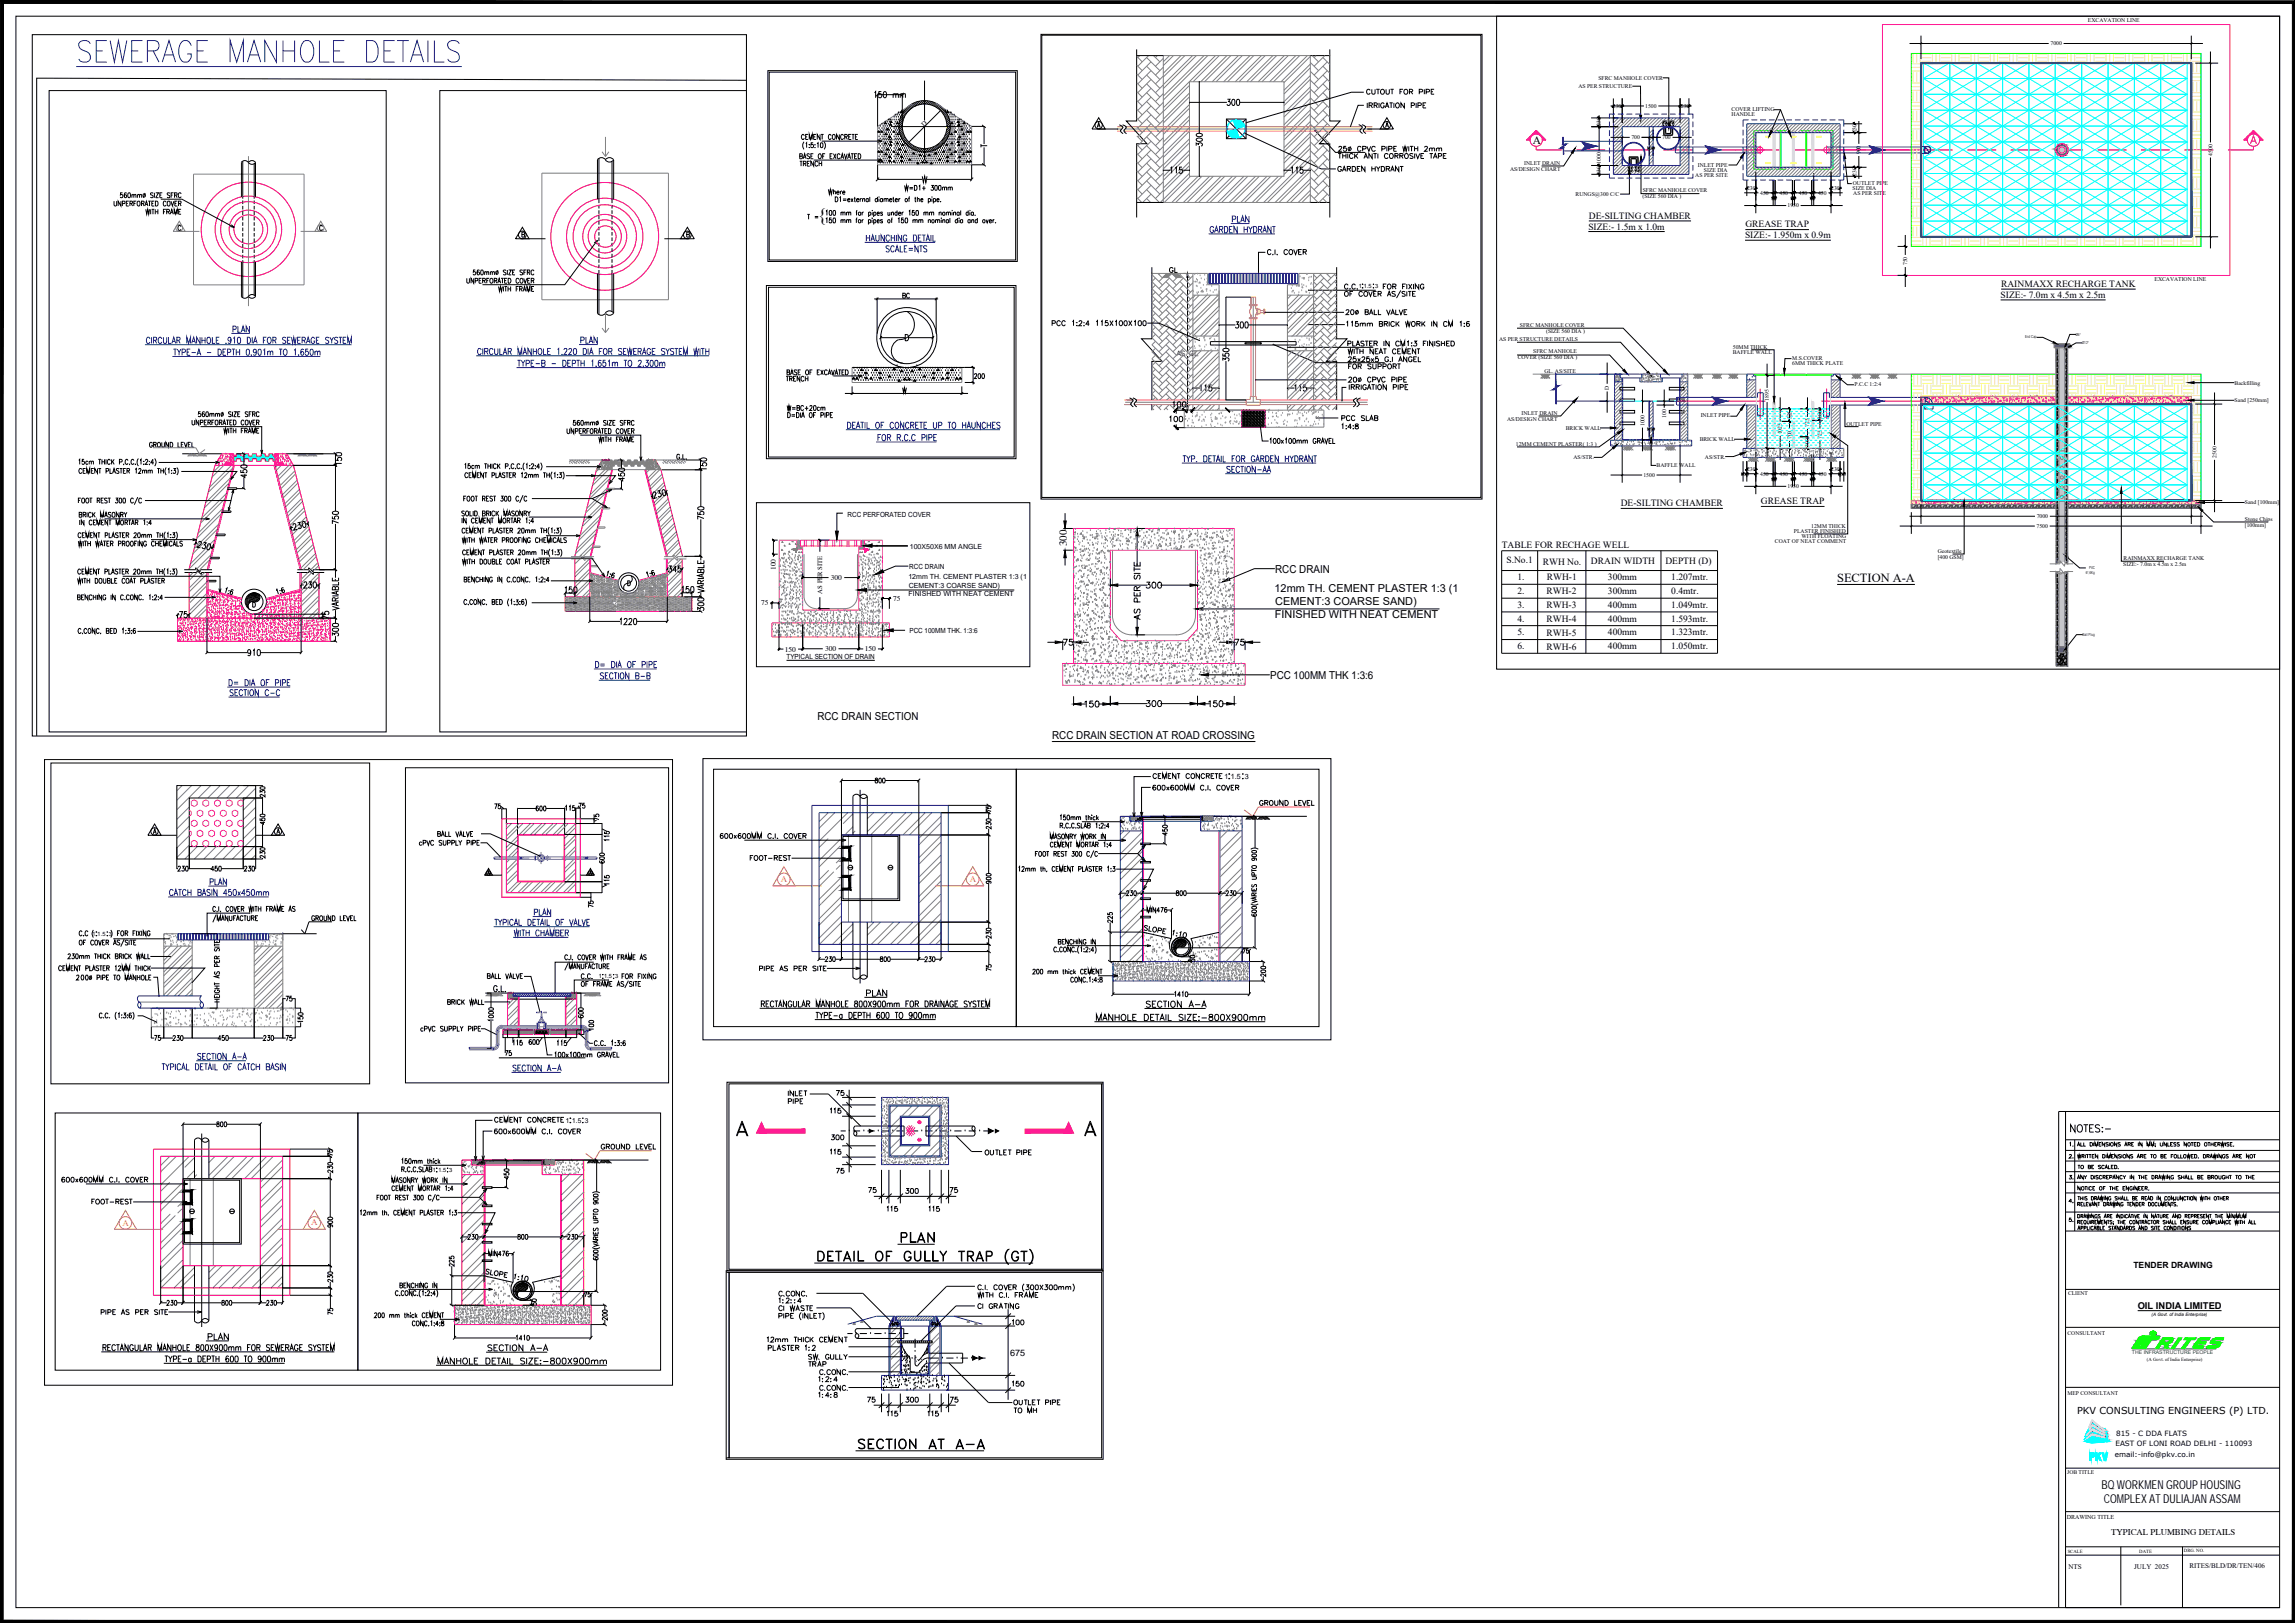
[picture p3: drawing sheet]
<svg xmlns="http://www.w3.org/2000/svg" width="594mm" height="420mm" viewBox="0 0 594 420" stroke-linecap="round" stroke-linejoin="round" font-family="sans-serif">
<defs><g id="words">
<text font-size="11" fill="#00f" x="18.7" y="18.3">SEWERAGE MANHOLE DETAILS</text>
<g font-size="4.9">
<text x="302" y="46.2">115</text>
<text x="333.4" y="46.2">115</text>
<text x="65.3" y="124.9" transform="rotate(-90 65.3 124.9)">450</text>
<text x="163" y="125.6" transform="rotate(-90 163 125.6)">450</text>
<text x="184.1" y="122.8" transform="rotate(-90 184.1 122.8)">150</text>
<text x="88.9" y="136.9" transform="rotate(-90 88.9 136.9)">750</text>
<text x="183.4" y="135.8" transform="rotate(-90 183.4 135.8)">750</text>
<text x="77.6" y="153.5">230</text>
<text x="145.3" y="154.9">150</text>
<text x="45.5" y="161.2">75</text>
<text x="86.4" y="161.6" transform="rotate(-90 86.4 161.6)">75</text>
<text x="183.4" y="159.5" transform="rotate(-90 183.4 159.5)">300</text>
<text x="88.9" y="165.8" transform="rotate(-90 88.9 165.8)">300</text>
<text x="63.1" y="171.1">910</text>
<text x="535.2" y="294.2">NOTES:-</text>
</g>
<g font-size="4.9" fill="#808080">
<text x="309.7" y="102.7">115</text>
<text x="334.1" y="102.7">115</text>
</g>
<text font-size="4.7" x="211.6" y="57.3">{</text>
<g font-size="4.4">
<text x="225.4" y="26.5">150 mm</text>
<text x="237.8" y="48.3">W</text>
<text x="302.7" y="106.5">100</text>
<text x="302" y="110.4">100</text>
<text x="89.6" y="121.7" transform="rotate(-90 89.6 121.7)">150</text>
<text x="172.2" y="149.2">345</text>
<text x="175.7" y="154.5">150</text>
<text x="127" y="210.6">75</text>
<text x="148.9" y="210.6">75</text>
<text x="156.3" y="213.8" transform="rotate(-90 156.3 213.8)">75</text>
<text x="257.9" y="215.9" transform="rotate(-90 257.9 215.9)">230</text>
<text x="257.9" y="211.7" transform="rotate(-90 257.9 211.7)">75</text>
<text x="45.2" y="226.8">230</text>
<text x="53.6" y="226.8">450</text>
<text x="257.9" y="230" transform="rotate(-90 257.9 230)">900</text>
<text x="151.3" y="236">75</text>
<text x="320.7" y="248">75</text>
<text x="257.9" y="252.6" transform="rotate(-90 257.9 252.6)">75</text>
<text x="42.7" y="270.6" transform="rotate(-90 42.7 270.6)">75</text>
<text x="43.7" y="270.6">230</text>
<text x="73" y="270.6">75</text>
<text x="214.1" y="296.3">300</text>
<text x="87.5" y="300.6" transform="rotate(-90 87.5 300.6)">75</text>
<text x="214.1" y="300.2">115</text>
<text x="133" y="306.6" transform="rotate(-90 133 306.6)">450</text>
<text x="224" y="310.1">75</text>
<text x="244.8" y="310.1">75</text>
<text x="133" y="322.1">800</text>
<text x="118.9" y="329.1" transform="rotate(-90 118.9 329.1)">225</text>
<text x="84" y="341.5">75</text>
<text x="261.1" y="344.3">100</text>
<text x="261.1" y="360.2">150</text>
<text x="228.6" y="367.9">115</text>
<text x="239.2" y="367.9">115</text>
</g>
<text font-size="4.4" fill="#7f00ff" x="129.8" y="274.5">75</text>
<g font-size="4">
<text x="252.9" y="39.5">T</text>
<text x="208.1" y="57.9">T =</text>
<text x="232.8" y="78.3">BC</text>
<text x="251.2" y="99.1">200</text>
<text x="145.3" y="211">115</text>
<text x="212.7" y="250.1">230</text>
<text x="226.8" y="250.1">800</text>
<text x="238.5" y="250.1">230</text>
<text x="310.4" y="250.1" transform="rotate(-90 310.4 250.1)">50</text>
<text x="328.8" y="254" transform="rotate(-90 328.8 254)">200</text>
<text x="73" y="260.4">75</text>
<text x="203.2" y="286.8">PIPE</text>
<text x="215.5" y="284.7">75</text>
<text x="55.4" y="292.8">800</text>
<text x="214.1" y="289.3">115</text>
<text x="534.8" y="298.1">1.</text>
<text x="215.5" y="304.8">75</text>
<text x="233.5" y="310.1">300</text>
<text x="538" y="306.6" transform="rotate(-90 538 306.6)">3.</text>
<text x="228.6" y="314.7">115</text>
<text x="239.5" y="314.7">115</text>
<text x="538" y="312.6" transform="rotate(-90 538 312.6)">4.</text>
<text x="538" y="317.5" transform="rotate(-90 538 317.5)">5.</text>
<text x="42.3" y="339">230</text>
<text x="56.4" y="339">800</text>
<text x="68.1" y="339">230</text>
<text x="140.1" y="339" transform="rotate(-90 140.1 339)">50</text>
<text x="150.3" y="336.9">75</text>
<text x="208.5" y="354.9">TRAP</text>
<text x="223.7" y="364.1">75</text>
<text x="233.5" y="364.1">300</text>
<text x="245.2" y="364.1">75</text>
<text x="261.4" y="366.9">TO MH</text>
</g>
<text font-size="4" fill="#808080" x="302" y="71.6">GL</text>
<text font-size="4" fill="#7f00ff" x="154.9" y="267.8" transform="rotate(-90 154.9 267.8)">100</text>
<g font-size="3.5">
<text x="125.2" y="227.5">A</text>
<text x="534.8" y="300.9">2.</text>
</g>
<g font-size="3.2">
<text x="475.5" y="150.6">SECTION A-A</text>
<text x="544" y="385.5">BQ WORKMEN GROUP HOUSING</text>
<text x="544.6" y="389">COMPLEX AT DULIAJAN ASSAM</text>
</g>
<text font-size="3" x="396.8" y="37.2">A</text>
<g font-size="2.8">
<text x="276.2" y="141.4" transform="rotate(-90 276.2 141.4)">300</text>
<text x="330.1" y="148.4">RCC DRAIN</text>
<text x="329.9" y="153.2">12mm TH. CEMENT PLASTER 1:3 (1</text>
<text x="330" y="160.1">FINISHED WITH NEAT CEMENT</text>
<text x="330.1" y="156.6">CEMENT:3 COARSE SAND)</text>
<text x="328.8" y="175.7">PCC 100MM THK 1:3:6</text>
<text x="211.6" y="186.5">RCC DRAIN SECTION</text>
<text x="272.4" y="191.4">RCC DRAIN SECTION AT ROAD CROSSING</text>
</g>
<g font-size="2.5">
<text x="411.2" y="59.4">SIZE:- 1.5m x 1.0m</text>
<text x="411.3" y="56.6">DE-SILTING CHAMBER</text>
<text x="451.8" y="58.9">GREASE TRAP</text>
<text x="451.7" y="61.7">SIZE:- 1.950m x 0.9m</text>
<text x="517.9" y="77.1">SIZE:- 7.0m x 4.5m x 2.5m</text>
<text x="518" y="74.3">RAINMAXX RECHARGE TANK</text>
<text x="419.5" y="131.1">DE-SILTING CHAMBER</text>
<text x="455.8" y="130.6">GREASE TRAP</text>
<text x="388.8" y="142">TABLE FOR RECHAGE WELL</text>
<text x="389.9" y="145.7">S.No.1</text>
<text x="399.3" y="146.3">RWH No.</text>
<text x="411.8" y="146">DRAIN WIDTH</text>
<text x="431.1" y="146.1">DEPTH (D)</text>
<text x="392.8" y="153.8">2.</text>
<text x="392.8" y="150.2">1.</text>
<text x="400.3" y="153.8">RWH-2</text>
<text x="400.4" y="150.2">RWH-1</text>
<text x="416.2" y="150.2">300mm</text>
<text x="416.2" y="153.8">300mm</text>
<text x="432.6" y="150.2">1.207mtr.</text>
<text x="432.6" y="153.8">0.4mtr.</text>
<text x="392.8" y="157.3">3.</text>
<text x="392.8" y="160.9">4.</text>
<text x="400.3" y="157.4">RWH-3</text>
<text x="400.3" y="161">RWH-4</text>
<text x="416.2" y="157.4">400mm</text>
<text x="416.2" y="161">400mm</text>
<text x="432.6" y="157.4">1.049mtr.</text>
<text x="432.6" y="161">1.593mtr.</text>
<text x="392.8" y="164.5">5.</text>
<text x="400.3" y="164.6">RWH-5</text>
<text x="416.2" y="164.5">400mm</text>
<text x="432.6" y="164.5">1.323mtr.</text>
<text x="392.8" y="168">6.</text>
<text x="400.3" y="168.1">RWH-6</text>
<text x="416.2" y="168.1">400mm</text>
<text x="432.6" y="168.1">1.050mtr.</text>
<text x="537.6" y="365.9">PKV CONSULTING ENGINEERS (P) LTD.</text>
</g>
<text font-size="2.4" x="553.4" y="338.8">OIL INDIA LIMITED</text>
<g font-size="2.3" fill="#ff7f00">
<text x="202.1" y="228.4">A</text>
<text x="251" y="228.3">A</text>
<text x="31.7" y="317.4">A</text>
<text x="80.6" y="317.2">A</text>
</g>
<g font-size="2.3">
<text x="261.5" y="350.9">675</text>
<text x="546.5" y="397.5">TYPICAL PLUMBING DETAILS</text>
</g>
<text font-size="2.2" x="552.3" y="328.3">TENDER DRAWING</text>
<text font-size="2" x="304.5" y="92.3">AS/GL</text>
<g font-size="1.9">
<text x="200.8" y="147.6" transform="rotate(-90 200.8 147.6)">100</text>
<text x="215.1" y="150.2">300</text>
<text x="231.2" y="155.6">75</text>
<text x="197" y="156.7">75</text>
<text x="203.2" y="168.7">150</text>
<text x="213.6" y="168.6">300</text>
<text x="223.8" y="168.6">150</text>
<text x="317" y="201.6">1</text>
<text x="318.6" y="201.6">1.5</text>
<text x="322.3" y="201.6">3</text>
<text x="547.8" y="371.6">815 - C DDA FLATS</text>
<text x="547.5" y="377.1">email:-info@pkv.co.in</text>
<text x="547.6" y="374.4">EAST OF LONI ROAD DELHI - 110093</text>
</g>
<g font-size="1.8">
<text x="239.2" y="32.8" transform="rotate(-45 239.2 32.8)">D</text>
<text x="219.4" y="133.9">RCC PERFORATED COVER</text>
<text x="235.5" y="142">100X50X6 MM ANGLE</text>
<text x="235.1" y="149.9">12mm TH. CEMENT PLASTER 1:3 (1</text>
<text x="235.4" y="147.3">RCC DRAIN</text>
<text x="235.2" y="154.3">FINISHED WITH NEAT CEMENT</text>
<text x="235.3" y="152.1">CEMENT:3 COARSE SAND)</text>
<text x="235.4" y="163.8">PCC 100MM THK. 1:3:6</text>
<text x="203.6" y="170.6">TYPICAL SECTION OF DRAIN</text>
<text x="146.5" y="290.6">1</text>
<text x="148.1" y="290.6">1.5</text>
<text x="151.4" y="290.6">3</text>
<text x="535.4" y="406.1">NTS</text>
<text x="552.5" y="406.1">JULY 2025</text>
<text x="566.8" y="406">RITES/BLD/DR/TEN/406</text>
</g>
<text font-size="1.7" x="212.8" y="153.7" transform="rotate(-90 212.8 153.7)">AS PER SITE</text>
<text font-size="1.6" x="535" y="393.1">DRAWING TITLE</text>
<g font-size="1.5">
<text x="540.5" y="5.7">EXCAVATION LINE</text>
<text x="530.8" y="11.7">7000</text>
<text x="408.6" y="22.8">AS PER STRUCTURE</text>
<text x="413.8" y="20.7">SFRC MANHOLE COVER</text>
<text x="417.5" y="28">230</text>
<text x="425.9" y="27.9">1500</text>
<text x="435.1" y="27.9">230</text>
<text x="448.2" y="28.7">COVER LIFTING</text>
<text x="448.2" y="29.9">HANDLE</text>
<text x="414.4" y="32.6" transform="rotate(-90 414.4 32.6)">230</text>
<text x="480.5" y="34.3" transform="rotate(-90 480.5 34.3)">230</text>
<text x="422.3" y="36">700</text>
<text x="426.2" y="38.8">100</text>
<text x="430.3" y="36">700</text>
<text x="481.6" y="39.9" transform="rotate(-90 481.6 39.9)">900</text>
<text x="572.7" y="40.3" transform="rotate(-90 572.7 40.3)">4500</text>
<text x="390.9" y="44.3">AS/DESIGN CHART</text>
<text x="394.6" y="42.8">INLET DRAIN</text>
<text x="414.4" y="45.2" transform="rotate(-90 414.4 45.2)">230</text>
<text x="414.4" y="42.5" transform="rotate(-90 414.4 42.5)">1000</text>
<text x="438.8" y="45.9">AS PER SITE</text>
<text x="439.5" y="43.3">INLET PIPE</text>
<text x="441.1" y="44.6">SIZE DIA</text>
<text x="479.6" y="47.9">OUTLET PIPE</text>
<text x="480.5" y="45.6" transform="rotate(-90 480.5 45.6)">230</text>
<text x="407.9" y="50.8">RUNGS@300 C/C</text>
<text x="425.2" y="51.3">(SIZE 560 DIA )</text>
<text x="425.3" y="49.8">SFRC MANHOLE COVER</text>
<text x="452.3" y="49.3">230</text>
<text x="455.6" y="50.4">450</text>
<text x="458.5" y="51.7">50</text>
<text x="460.6" y="50.4">450</text>
<text x="462.7" y="53.7">1950</text>
<text x="463.5" y="51.8">50</text>
<text x="465.6" y="50.4">450</text>
<text x="468.5" y="51.7">50</text>
<text x="470.6" y="50.4">450</text>
<text x="474" y="49.3">230</text>
<text x="479.6" y="49.2">SIZE DIA</text>
<text x="479.7" y="50.5">AS PER SITE</text>
<text x="493.7" y="68.7" transform="rotate(-90 493.7 68.7)">750</text>
<text x="351.7" y="74.5">1</text>
<text x="353" y="74.5">1.5</text>
<text x="355.9" y="74.5">3</text>
<text x="557.7" y="72.7">EXCAVATION LINE</text>
<text x="388" y="88.3">AS PER STRUCTURE DETAILS</text>
<text x="393.5" y="84.6">SFRC MANHOLE COVER</text>
<text x="400.2" y="86.3">(SIZE 560 DIA )</text>
<text x="392.9" y="93">COVER (SIZE 560 DIA )</text>
<text x="396.9" y="91.4">SFRC MANHOLE</text>
<text x="448.5" y="91.7">BAFFLE WALL</text>
<text x="448.6" y="90.3">50MM THICK</text>
<text x="463.9" y="93.3">M.S.COVER</text>
<text x="463.9" y="94.5">6MM THICK PLATE</text>
<text x="399.8" y="96.6">GL. AS/SITE</text>
<text x="416.5" y="100.9" transform="rotate(-90 416.5 100.9)">D</text>
<text x="480.1" y="99.9">P.C.C 1:2:4</text>
<text x="578.5" y="99.6">Backfilling</text>
<text x="393.9" y="107.5">INLET DRAIN</text>
<text x="457.9" y="103.8" transform="rotate(-90 457.9 103.8)">1895</text>
<text x="578.5" y="104">Sand [250mm]</text>
<text x="390.1" y="109">AS/DESIGN CHART</text>
<text x="405.3" y="111.3">BRICK WALL</text>
<text x="425.7" y="110.4" transform="rotate(-90 425.7 110.4)">1000</text>
<text x="426.2" y="111.5">100</text>
<text x="431.3" y="108.2" transform="rotate(-90 431.3 108.2)">100</text>
<text x="440.2" y="108.1">INLET PIPE</text>
<text x="461.3" y="112.5" transform="rotate(-90 461.3 112.5)">1025</text>
<text x="463.7" y="113.7" transform="rotate(-90 463.7 113.7)">700</text>
<text x="463.7" y="108.5" transform="rotate(-90 463.7 108.5)">325</text>
<text x="468.3" y="110.6" transform="rotate(-90 468.3 110.6)">725</text>
<text x="471.6" y="113.5" transform="rotate(-90 471.6 113.5)">725</text>
<text x="471.6" y="108.5" transform="rotate(-90 471.6 108.5)">300</text>
<text x="478" y="110.3">OUTLET PIPE</text>
<text x="392.4" y="115.4">12MM CEMENT PLASTER( 1:3 )</text>
<text x="407.3" y="118.9">AS/STR.</text>
<text x="440" y="114.2">BRICK WALL</text>
<text x="441.3" y="118.7">AS/STR.</text>
<text x="468.3" y="115.7" transform="rotate(-90 468.3 115.7)">300</text>
<text x="573.7" y="118.6" transform="rotate(-90 573.7 118.6)">2500</text>
<text x="425.4" y="123.5">1500</text>
<text x="428.8" y="120.9">BAFFLE WALL</text>
<text x="450.5" y="123.1">100</text>
<text x="452.3" y="122">230</text>
<text x="455.6" y="123.1">450</text>
<text x="458.5" y="124.5">50</text>
<text x="460.6" y="123.1">450</text>
<text x="463.5" y="124.5">50</text>
<text x="465.6" y="123.1">450</text>
<text x="468.5" y="124.5">50</text>
<text x="470.6" y="123.1">450</text>
<text x="474" y="122">230</text>
<text x="475.6" y="123.1">100</text>
<text x="462.7" y="126.4">1950</text>
<text x="581.1" y="130.5">Sand [100mm]</text>
<text x="468.9" y="136.7">12MM THICK</text>
<text x="527.2" y="136.7">7500</text>
<text x="527.2" y="134.2">7000</text>
<text x="581.1" y="136.4">[100mm]</text>
<text x="581.1" y="134.7">Stone Chips</text>
<text x="459.5" y="140.6">COAT OF NEAT COMMENT</text>
<text x="464.4" y="138">PLASTER FINISHED</text>
<text x="466.3" y="139.3">WITH FLOATING</text>
<text x="501.6" y="143.1">Geotextile</text>
<text x="501.6" y="144.7">[400 GSM]</text>
<text x="549.6" y="146.6">SIZE:- 7.0m x 4.5m x 2.5m</text>
<text x="549.7" y="144.9">RAINMAXX RECHARGE TANK</text>
<text x="24" y="242.3">1</text>
<text x="25.3" y="242.2">1.5</text>
<text x="28.2" y="242.2">3</text>
<text x="155" y="253.3">1</text>
<text x="156.4" y="253.3">1.5</text>
<text x="159.3" y="253.2">3</text>
<text x="112.1" y="303.4">1</text>
<text x="113.5" y="303.4">1.5</text>
<text x="116.3" y="303.4">3</text>
<text x="535.3" y="335.2">CLIENT</text>
<text x="535.2" y="345.6">CONSULTANT</text>
<text x="535.2" y="361.1">MEP CONSULTANT</text>
<text x="535.1" y="381.6">JOB TITLE</text>
</g>
<text font-size="1.3" fill="#009926" x="551.9" y="350.5">THE INFRASTRUCTURE PEOPLE</text>
<g font-size="1.2">
<text x="557" y="340.8">(A Govt. of India Enterprise)</text>
<text x="555.8" y="352.4">(A Govt. of India Enterprise)</text>
<text x="535.2" y="402">SCALE</text>
<text x="553.8" y="402">DATE</text>
<text x="565.3" y="401.8">DRG. NO.</text>
</g>
<g font-size="1">
<text x="524.2" y="87.6">End Cap</text>
<text x="537.4" y="87">Ø6&quot;</text>
<text x="539" y="89.1">Ø12&quot;</text>
<text x="539.9" y="148.5">6&quot;,6Kg</text>
<text x="540.8" y="147.3">PVC</text>
<text x="539" y="164.5">Bail Plug</text>
</g>
</g></defs>
<!-- layer: HATCH -->
<g fill="none" stroke="#808080" stroke-width=".26">
<path d="M301.1 14.4h38.1v38h-38.1zM302.7 14.4l-1.6 1.6M303.8 14.4l-2.7 2.6M305.7 14.4l-4.6 4.6M306.7 14.4l-5.6 5.5M308.7 14.4l-7.6 7.5M309.7 14.4l-8.6 8.5M311.7 14.4l-10.6 10.5M312.6 14.4l-11.5 11.5M314.6 14.4l-13.5 13.5M315.6 14.4l-6.8 6.8M317.6 14.4l-6.8 6.8"/>
<path d="M318.6 14.4l-6.8 6.8M320.6 14.4l-6.8 6.8M321.6 14.4l-6.8 6.8M323.6 14.4l-6.8 6.8M324.5 14.4l-6.7 6.8M326.5 14.4l-6.7 6.8M327.5 14.4l-6.8 6.8M329.5 14.4l-6.8 6.8M330.5 14.4l-6.8 6.8M332.5 14.4l-6.8 6.8M333.5 14.4l-6.8 6.8M335.4 14.4l-6.8 6.8"/>
<path d="M336.4 14.4l-6.7 6.8M338.4 14.4l-6.8 6.8M339.2 16.6l-6.8 6.8M339.2 19.6l-6.8 6.7M339.2 14.6l-6.8 6.8M339.2 17.6l-6.8 6.7M307.9 24.1l-6.8 6.8M307.9 27.1l-6.8 6.7M307.9 30l-6.8 6.8M307.9 33l-6.8 6.8M307.9 35.9l-6.8 6.8M307.9 38.9l-6.8 6.8"/>
<path d="M307.9 22.1l-6.8 6.8M307.9 25.1l-6.8 6.7M307.9 28l-6.8 6.8M307.9 31l-6.8 6.8M307.9 34l-6.8 6.8M307.9 37l-6.8 6.7M307.9 39.9l-6.8 6.8M307.9 21.2h24.5v24.4h-24.5zM339.2 31.5l-6.8 6.7M339.2 22.5l-6.8 6.8M339.2 25.5l-6.8 6.8M339.2 28.5l-6.8 6.8"/>
<path d="M339.2 34.4l-6.8 6.8M339.2 37.4l-6.8 6.8M339.2 20.5l-6.8 6.8M339.2 23.5l-6.8 6.8M339.2 26.5l-6.8 6.8M339.2 29.5l-6.8 6.7M339.2 32.4l-6.8 6.8M339.2 35.4l-6.8 6.8M339.2 38.4l-6.8 6.8M418.1 30.5l-.5 .5M418.9 30.5l-1.3 1.3M419.8 30.5l-2.2 2.2"/>
<path d="M419.9 33.1l-2.3 2.3M419.9 34l-2.3 2.3M419.9 34.8l-2.3 2.4M419.9 35.7l-2.3 2.4M419.9 36.6l-2.3 2.3M419.9 37.5l-2.3 2.3M419.9 38.4l-2.3 2.3M419.9 39.3l-2.3 2.3M420.7 30.5l-3.1 3.1M421.6 30.5l-4 4M422.5 30.5l-2.3 2.3M423.3 30.5l-2.2 2.3"/>
<path d="M424.2 30.5l-2.2 2.3M425.1 30.5l-2.3 2.3M426 30.5l-2.3 2.3M426.9 30.5l-2.3 2.3M427.8 30.5l-2.3 2.3M427.9 33.6l-1 .9M427.9 34.5l-1 .9M427.9 35.3l-1 1M427.9 36.2l-1 1M427.9 37.1l-1 1M427.9 38l-1 1M427.9 38.9l-1 .9"/>
<path d="M427.9 39.8l-1 .9M428.6 30.5l-2.2 2.3M429.5 30.5l-2.3 2.3M430.4 30.5l-2.3 2.3M431.3 30.5l-2.3 2.3M432.2 30.5l-2.3 2.3M433.1 30.5l-2.3 2.3M434 30.5l-2.4 2.3M434.9 30.5l-2.4 2.3M435.7 30.5l-2.3 2.3M436.6 30.5l-2.3 2.3M437.2 32.6l-2.3 2.3"/>
<path d="M437.2 31.7l-2.3 2.3M437.2 37l-2.3 2.3M437.2 30.8l-2.3 2.3M437.2 33.5l-2.3 2.3M437.2 34.3l-2.3 2.4M437.2 35.2l-2.3 2.3M437.2 36.1l-2.3 2.3M437.2 37.9l-2.3 2.3M437.2 38.8l-2.3 2.3M437.2 39.7l-2.3 2.3M452.6 32l-.4 .5M453.5 32l-1.3 1.4"/>
<path d="M454.4 32l-2.2 2.2M454.5 34.6l-2.3 2.3M454.5 35.5l-2.3 2.3M454.5 36.3l-2.3 2.4M454.5 37.2l-2.3 2.3M454.5 38.1l-2.3 2.3M454.5 39l-2.3 2.3M454.5 39.9l-2.3 2.3M455.3 32l-3.1 3.1M456.2 32l-4 4M457 32l-2.2 2.3M457.9 32l-2.3 2.3"/>
<path d="M458.8 32l-2.3 2.3M459.7 32l-2.3 2.3M460.6 32l-2.3 2.3M461.4 32l-2.2 2.3M462.3 32l-2.2 2.3M463.2 32l-2.3 2.3M464.1 32l-2.3 2.3M465 32l-2.3 2.3M465.9 32l-2.3 2.3M466.8 32l-2.3 2.3M467.6 32l-2.3 2.3M468.5 32l-2.3 2.3"/>
<path d="M469.4 32l-2.3 2.3M470.3 32l-2.3 2.3M471.2 32l-2.3 2.3M472.1 32l-2.4 2.3M473 32l-2.4 2.3M473.8 32l-2.3 2.3M474.7 32l-2.3 2.3M475.6 32l-2.3 2.3M476.3 32.2l-2.3 2.3M476.3 33.1l-2.3 2.3M476.3 34l-2.3 2.3M476.3 34.9l-2.3 2.3"/>
<path d="M476.3 35.8l-2.3 2.3M476.3 36.6l-2.3 2.3M476.3 37.5l-2.3 2.3M476.3 38.4l-2.3 2.3M476.3 39.3l-2.3 2.3M307.9 41.9l-6.8 6.8M307.9 44.9l-6.8 6.7M307.9 42.9l-6.8 6.8M308.2 45.6l-6.8 6.8M310.1 45.6l-6.8 6.8M311.1 45.6l-6.8 6.8M313.1 45.6l-6.8 6.8"/>
<path d="M314.1 45.6l-6.8 6.8M316.1 45.6l-6.8 6.8M317 45.6l-6.7 6.8M319 45.6l-6.7 6.8M320.1 45.6l-6.9 6.8M322 45.6l-6.8 6.8M323 45.6l-6.8 6.8M325 45.6l-6.8 6.8M326 45.6l-6.8 6.8M328 45.6l-6.8 6.8M328.9 45.6l-6.7 6.8M330.9 45.6l-6.7 6.8"/>
<path d="M331.9 45.6l-6.8 6.8M339.2 49.3l-3.1 3.1M339.2 41.4l-11.1 11M339.2 50.2l-2.2 2.2M339.2 43.3l-9.1 9.1M339.2 44.3l-8.1 8.1M339.2 52.2l-.2 .2M339.2 46.3l-6.1 6.1M339.2 47.3l-5.1 5.1M339.2 40.3l-12.1 12.1M419.9 40.2l-2.3 2.3M419.9 41.1l-2.3 2.2"/>
<path d="M419.9 41.9l-2.3 2.3M419.9 42.8l-2.3 2.3M420.8 42.8l-2.3 2.3M421.7 42.8l-2.3 2.3M422.5 42.8l-2.2 2.3M423.4 42.8l-2.3 2.3M424.3 42.8l-2.3 2.3M425.2 42.8l-2.3 2.3M426.1 42.8l-2.3 2.3M427 42.8l-2.3 2.3M427.8 42.8l-2.3 2.3M427.9 41.5l-1 1"/>
<path d="M427.9 40.6l-1 1M428.7 42.8l-2.3 2.3M429.6 42.8l-2.3 2.3M430.5 42.8l-2.3 2.3M431.4 42.8l-2.3 2.3M432.3 42.8l-2.3 2.3M433.2 42.8l-2.4 2.3M434 42.8l-2.3 2.3M437.2 42.3l-2.8 2.8M437.2 45l-.2 .1M437.2 44.1l-1 1M437.2 41.4l-3.7 3.7"/>
<path d="M437.2 43.2l-1.9 1.9M437.2 40.6l-4.6 4.5M454.5 40.8l-2.3 2.3M454.5 41.7l-2.3 2.2M454.5 42.5l-2.3 2.3M454.6 43.3l-2.3 2.3M455.5 43.3l-2.3 2.3M456.4 43.3l-2.4 2.3M457.2 43.3l-2.3 2.3M458.1 43.3l-2.3 2.3M459 43.3l-2.3 2.3M459.9 43.3l-2.3 2.3"/>
<path d="M460.8 43.3l-2.3 2.3M461.7 43.3l-2.4 2.3M462.5 43.3l-2.3 2.3M463.4 43.3l-2.3 2.3M464.3 43.3l-2.3 2.3M465.2 43.3l-2.3 2.3M466.1 43.3l-2.3 2.3M467 43.3l-2.3 2.3M467.8 43.3l-2.2 2.3M468.7 43.3l-2.3 2.3M469.6 43.3l-2.3 2.3M470.5 43.3l-2.3 2.3"/>
<path d="M471.4 43.3l-2.3 2.3M472.2 43.3l-2.2 2.3M473.1 43.3l-2.3 2.3M476.3 45.5l-.2 .1M476.3 42.8l-2.8 2.8M476.3 40.2l-2.3 2.3M476.3 42l-3.7 3.6M476.3 44.6l-1.1 1M476.3 41.1l-4.6 4.5M476.3 43.7l-1.9 1.9M308.8 76.4h6.8M309.4 76.4l-.6 .7"/>
<path d="M310.4 76.4l-1.6 1.7M312.4 76.4l-3.6 3.7M313.4 76.4l-4.6 4.7M315.4 76.4l-6.6 6.6M315.6 79.2l-6.8 6.8M315.6 77.3l-6.8 6.7M333.3 76.4h6.7M334.2 76.4l-.9 1M336.2 76.4l-2.9 3M337.2 76.4l-3.9 3.9M339.1 76.4l-5.8 5.9M340 78.5l-6.7 6.8"/>
<path d="M340 76.5l-6.7 6.8M340 79.5l-6.7 6.8M308.8 90.8h6.8M309.9 90.8l-1.1 1.1M310.9 90.8l-2.1 2.1M312.9 90.8l-4.1 4.1M313.9 90.8l-5.1 5.1M315.6 83.2l-3.8 3.8M315.6 97l-6.6 6.5M315.6 85.2l-1.9 1.8M315.6 86.1l-.8 .9M315.6 80.2l-6.8 6.8h6.8"/>
<path d="M315.6 91.1l-6.8 6.8M315.6 94.1l-6.8 6.7M315.6 92.1l-6.8 6.8M315.6 95.1l-6.8 6.8M315.6 82.2l-4.8 4.8M333.3 90.8h6.7M333.3 87h6.7M333.7 90.8l-.4 .4M334.7 90.8l-1.4 1.4M336.6 90.8l-3.3 3.4M337.7 90.8l-4.4 4.4M339.7 90.8l-6.4 6.4"/>
<path d="M340 82.5l-4.5 4.5M340 84.5l-2.5 2.5M340 93.4l-6.7 6.8M340 96.4l-6.7 6.7M340 91.4l-6.7 6.8M340 94.4l-6.7 6.7M340 85.5l-1.5 1.5M340 81.5l-5.4 5.5M396.8 96.9h21.1M398.8 96.9l1.1 1.1M399.3 96.9l1.1 1.1M399.7 96.9l1.1 1.1"/>
<path d="M399.9 96.9l-1.1 1.1M400.1 96.9l1.1 1.1M400.4 96.9l-1.1 1.1M400.8 96.9l-1.1 1.1M401.2 96.9l-1.1 1.1M418 98.1h.1M418 98.8h.1M418 97.6h.1M418.1 98.8l.1-.1zM418.1 98.3h.1M418.1 96.9h.1M418.1 97.6h.1"/>
<path d="M418.2 98.8h.1M418.2 96.9h.1M418.2 98.3h.1M418.3 97.5l-.1 .2zM418.3 96.9h.1M418.3 98.6h.1M418.4 98.8l-.5 .5M418.4 97.9h.1M418.4 97.1h.1M418.4 97.3l-.1 .1zM418.5 98.5h.1M418.5 97.2h.1"/>
<path d="M418.5 97.8h.1M418.5 97.3h.2zM418.6 97.7h.1M418.6 97.5l.1-.1zM418.6 96.9l-.2 .2h.2v-.2M418.6 98.5h.1M418.6 97.5h.1M418.7 98.7l.2-.1v.2zM418.7 98.8h-.1M418.7 98.8h.1M418.9 97.1h.1M418.9 97.8h.1"/>
<path d="M418.9 98h.1M419.1 98.8h.1M419.1 98.5h.1M419.1 97.5h.1M419.1 98.1h.1M419.1 97.7h.1M419.1 98.4h.1M419.1 97.9h.1M419.1 98.6h.1M419.2 97.4h.1M419.2 98.8l-1.3 1.4M419.2 98.8h.1"/>
<path d="M419.3 97h.1M419.3 98.3h.1M419.4 97h.1M419.5 98.3h.1M419.7 98.1h.2zM419.8 98.3l.1-.1zM419.8 98.3h.1M419.9 98.6h.1M420 98.9l-2.1 2.1M420 99.8l-2.1 2.1M424.7 98.1h.1M424.8 98.1h.1"/>
<path d="M424.8 98.8h.1M424.9 98.8h.1M425.1 98.3v.1h-.2zM425.1 97.9h.1M425.2 97.4h.1M425.3 97.8h.1M425.3 97.2h.1M425.3 98.1l.1-.1zM425.5 98h.1M425.5 96.9h.1M425.5 98.2h.1M425.6 96.9h.1"/>
<path d="M425.6 98.8h.1M425.8 98.6h.1M425.9 97.3h.1M425.9 98h.1M426 97.2h.1M426.2 98.7h.1M426.2 98h.1M426.3 98.8h.1M426.4 97.6h.1M426.4 98.8h.1M426.5 97.6h.1M426.6 96.9h.1"/>
<path d="M426.6 98.8h.1M426.6 98.3h.1M426.7 96.9h.1M426.7 98.6h.1M426.7 98.8h.1M426.7 98.3h.1M426.7 97.9h.1M426.8 97.3l.1 .1h-.2zM426.8 98.6h.1M426.9 97.9h.1M426.9 98.5h.1M426.9 97.2h.1"/>
<path d="M426.9 97.5l.2-.1zM427 97.8h.1M427 98.5h.1M427 97.2h.1M427.1 97.5l.1-.1zM427.1 98.8h-.1M427.2 98.7l.1-.1 .1 .2zM427.2 98.8h.1M427.2 98.6v.2M427.2 97.1h.1M427.2 97.8h.1M427.3 97.8h.1"/>
<path d="M427.4 97.1h.1M427.4 98h.1M427.6 98.5h.1M427.6 98.6h.1M427.7 97.4h.1M427.8 97h.1M427.8 98.3h.1M427.9 97h.1M428 98.3h.1M428 97h.1M428 97.7h.1M428.1 97.7h.1"/>
<path d="M428.3 98.3l.1-.1zM428.3 97.4v.1zM428.4 98.1h.1M428.6 96.9h.1M428.8 98.4h.1M428.8 97h.1M428.9 96.9h.1M428.9 98.3h.1M428.9 97.2h.1M429.1 97.5h.1M429.1 98.2h.1M429.1 96.9h.1"/>
<path d="M429.3 98.8h.1M429.3 98.3h.1M429.4 97.5h.1M429.5 98.1h.1M429.8 97.5l-.1 .2zM429.9 98.4h.1M430 98.2h.1M430 98.1h.1M430 98.8h.1M430.1 98.2h.1M435.1 98.8l-.2 .3M435.2 98h.1"/>
<path d="M435.2 98.2h.1M435.3 97.9h.1M435.4 97.4v.1M435.4 97.7v.1M435.5 98.7h.1M435.7 97.6h.1M435.7 98.2h.1M435.8 96.9h.1M435.8 97.2h.1M435.9 97.5h.1M436 97.9h.1M436 98.8l-1.1 1.1"/>
<path d="M436.1 97.1h.1M436.2 97.9h.1zM436.3 98h.1M436.4 97.9h.1M436.5 97.1h.1M436.7 98.1h.1M436.7 98.8h.1M436.7 98.5h.1M436.8 97.4h.1M436.8 96.9h.1M436.9 97.8l-.1 .1zM436.9 98.8l-2 2"/>
<path d="M436.9 99.7l-2 2M438.4 96.9l1.1 1.1M438.8 96.9l1.1 1.1M439.2 96.9l1.1 1.1M439.5 96.9l-1.1 1.1M439.6 96.9l1.1 1.1M439.9 96.9l-1.1 1.1M440.3 96.9l-1.1 1.1M440.7 96.9l-1.1 1.1M443.2 96.9l1.1 1.1M443.7 96.9l1.1 1.1M444.1 96.9l1.1 1.1"/>
<path d="M444.3 96.9l-1.1 1.1M444.6 96.9l1.1 1.1M444.8 96.9l-1.1 1.1M445.2 96.9l-1.1 1.1M445.7 96.9l-1.1 1.1M447.5 96.9l1.1 1.1M447.9 96.9l1.1 1.1M448.4 96.9l1.1 1.1M448.6 96.9l-1.1 1.1M448.8 96.9l1.1 1.1M449 96.9l-1.1 1.1M449.5 96.9l-1.1 1.1"/>
<path d="M449.9 96.9l-1.1 1.1M452.3 98.3l-.1 .1M453.2 98.3l-1 1M454 98.3l-1.8 1.9M454.5 98.8l-2.3 2.2M454.5 99.7l-2.3 2.2M474.4 98.3l-.4 .4M475.2 98.3l-1.2 1.3M476.1 98.3l-2.1 2.2M476.3 99.1l-2.3 2.2M476.3 99.9l-2.3 2.3M479.4 96.9l1.1 1.1"/>
<path d="M479.8 96.9l1.1 1.1M480.2 96.9l1.1 1.1M480.5 96.9l-1.1 1.1M480.7 96.9l1.1 1.1M480.9 96.9l-1.1 1.1M481.3 96.9l-1.1 1.1M481.8 96.9l-1.1 1.1M483.8 96.9h11M484.1 96.9l1.1 1.1M484.5 96.9l1.1 1.1M484.9 96.9l1.2 1.1M485.2 96.9l-1.1 1.1"/>
<path d="M485.4 96.9l1.1 1.1M485.6 96.9l-1.1 1.1M486.1 96.9l-1.2 1.1M486.5 96.9l-1.1 1.1M488.7 96.9l1.1 1.1M489.1 96.9l1.1 1.1M489.5 96.9l1.1 1.1M489.8 96.9l-1.1 1.1M489.9 96.9l1.2 1.1M490.2 96.9l-1.1 1.1M490.6 96.9l-1.1 1.1M491.1 96.9l-1.2 1.1"/>
<path d="M155.6 119.9h.1M155.7 119.6h.1M155.8 119.3h.2zM155.9 119.9h.1M155.9 119.3h.1M156 119.3h.1M156.1 119.6h.1M156.2 119.9h.1M156.2 119.3h.1M156.4 119.6h.1M156.4 120h.1M156.4 119.9h.1"/>
<path d="M156.5 120h.1M156.5 119.9h.1M156.5 119.3h.1M156.6 119.3h.2zM156.7 119.6h.1M156.7 119.3h.1M156.7 119.2h.1M156.7 119.3h.2zM156.8 119.9h.1M156.8 119.2h.1M156.8 119.3h.1M156.9 119.2h.1"/>
<path d="M156.9 119.3h.1M156.9 119.5h.1M157 119.6h.1M157.1 119.9h.1M157.1 119.3h.1M157.2 119.3h.1M157.2 119.6h.1M157.2 119.9h.2zM157.2 119.5l.1 .2h-.1zM157.2 119.5h.1M157.3 119.9h.1M157.3 119.6h.1"/>
<path d="M157.3 119.8h.1M157.4 119.9h.1M164.8 119.1l-1.5 1.5M165 119.3l-1.4 1.4M165 119.1l-1.6 1.6M165 119.5l-.7 .7M165.1 119.5l-.6 .7M165.3 119.5l-.6 .7M165.5 119.5l-.6 .7M165.7 119.5l-.7 .8M165.8 119.1h.1M166 119.1l-.2 .2"/>
<path d="M166.2 119.1l-.4 .4M166.4 119.1l-1.4 1.4M166.6 119.1l-1.6 1.5M166.7 119.4l-.8 .8M166.7 119.2l-1.5 1.5M166.7 119.5l-.6 .7M166.9 119.5l-.6 .7M167.1 119.5l-.6 .7M167.2 119.5l.6 .6M167.2 119.3l.6 .6M167.2 119.7l.6 .6M167.2 119.9l.6 .6"/>
<path d="M167.2 119.1l.6 .6M167.2 119.6l-.5 .6M167.2 119.8l-.5 .6M167.4 119.1l.4 .4M167.6 119.1l.2 .2M167.6 119.5h.1M167.8 119.9h.1M167.8 119.3h.1M167.8 119.2h.1M167.9 119.2h.1M167.9 119.1l.1 .1h-.2zM168 119.5h.1"/>
<path d="M168 119.2h.1M168.1 119.9h.1M168.1 119.3h.1M168.2 119.9h.1M168.2 119.8h.1M168.2 119.6h.1M168.2 119.7h.1M168.2 119.5h.1M168.2 119.5l.1 .2h-.1zM168.3 119.6h.1M168.3 119.7h.1M168.4 119.3h.1"/>
<path d="M168.4 119.9h.1M168.5 119.6h.1M168.6 119.5h.1M168.6 119.3h.1M168.6 119.2h.1M168.7 119.9h.1M168.7 119.3h.1M168.7 119.2h.1M168.7 119.2l-.1 .1zM168.8 119.2h.1M168.8 119.3h.1M168.8 119.2l-.1 .1z"/>
<path d="M168.8 119.6h.1M168.9 119.3h.1M169 119.9h.1M169 119.3h.1M169.1 120h.1M169.1 119.9h.1M169 120h.1M169.1 119.6h.1M169.3 119.9h.1M169.3 119.3h.1M169.5 119.6h.1M169.5 119.3h.1"/>
<path d="M169.6 119.3h.1M169.6 119.9h.1M169.8 119.6h.1M169.9 119.9h.1M306.5 106.2h36.2v4.4l-36.2 .1M308.8 103.5v-32.7h3.8v2.9h3v29.8M310.5 104.7l-1.5 1.5M311.5 104.7l-1.4 1.5M313.5 104.7l-1.5 1.5M314.5 104.7l-1.5 1.5M315.6 104.7v1.4M315.6 105.6l-.6 .6"/>
<path d="M333.3 103.5v-29.8h2.9v-2.9h3.8v32.7M333.3 104.7v1.4M334.3 104.7l-1 1.1M335.3 104.7l-1.5 1.5M337.2 104.7l-1.4 1.5M338.3 104.7l-1.5 1.5M340 105.9l-.2 .3M340 104.7v1.4M340 104.9l-1.2 1.3M417 115.3h.1M417.1 115.1h.2v.2zM417.9 115h.1"/>
<path d="M418 114h.1M418.1 114.6h.1M418.2 115h.1M418.3 114h.1M418.4 114.9h.1M418.5 115.4h.1M418.9 114.5h.1M419.5 115.1h.1M419.7 114.2l.2-.1zM419.7 114.9h.1M420 114.3h.1M420 114h.1"/>
<path d="M420 115.4l1.1 1.2M420 102.4l-2.1 2.2M420 103.3l-2.1 2.2M420 100.7l-2.1 2.1M420 101.6l-2.1 2.1M420 104.2l-2.1 2.1M420 105.1l-2.1 2.1M420 106l-2.1 2.1M420 106.9l-2.1 2.1M420 107.7l-2.1 2.2M420 108.6l-2.1 2.1M420 109.5l-2.1 2.1"/>
<path d="M420 110.4l-2.1 2.1M420 111.3l-2.1 2.1M420 112.2l-1.6 1.6M420 113.1l-.9 .9M420.1 115.4h.1M420.1 114.6h.1M420.2 114l.1 .3-.2-.1zM420.4 115.4l1.1 1.2M420.8 115.4l1.2 1.2M421.1 115.3h.1M421.1 115.1h.1M421.1 115.4l-1.1 1.2"/>
<path d="M421.3 115.4l1.1 1.2M421.3 114.6h.1M421.6 115.4l.1-.1-.3 .1-1 1.2M421.7 115.4l1.1 1.2M421.9 115.2h.1M421.9 114.1h.1M421.9 114.3h.1M422 115.4l-1.2 1.2M422.4 115.4l-1.1 1.2M422.4 114.3v.1h-.2zM422.7 114h.1M422.7 115.2h.1"/>
<path d="M422.8 115.4h.1M422.8 115.4l-1.1 1.2M422.8 114.4h.1M423 115h.1M423.6 114h.1M423.9 114.4l.3-.1-.1 .3zM424.3 115.2h.1M424.4 114.2h.1M424.4 114.6l.1-.2 .1 .2zM424.9 114.8h.1M425 115.4l1.1 1.2M425.5 115.4l1.1 1.2"/>
<path d="M425.6 114.7h.1M425.9 115h.1M425.9 115.4l1.1 1.2M425.9 114h.1M425.9 115.3h.1M426.1 115.4l-1.1 1.2M426.3 115.4l1.1 1.2M426.5 114.8l.2-.2zM426.6 115.4l-1.1 1.2M426.7 115.4l1.1 1.2M426.8 114.6h.1M427 115.4l-1.1 1.2"/>
<path d="M427 115.2h.1M427.3 103.8l-.4 .5M427.4 114.8h.1M427.4 115.4l-1.1 1.2M427.5 115.4h.1M427.8 115.4l-1.1 1.2M427.9 114.8l-.7 .7M427.9 104.1l-1 1.1M427.9 105l-1 1M427.9 105.9l-1 1M427.9 106.8l-1 1M427.9 107.7l-1 1"/>
<path d="M427.9 108.6l-1 1M427.9 109.4l-1 1M427.9 110.3l-1 1M427.9 111.2l-1 1M427.9 112.1l-1 1M427.9 113l-1 1M427.9 113.9l-1 1M428.3 114.7l.2-.1-.1 .2zM428.6 115.4h.1M428.7 114.3h.1M428.8 114.9h.1M428.8 114.8l.1 .2h-.2z"/>
<path d="M428.9 114.6h.1M429.1 115.4h.1M429.4 114.4l.3-.2v.3zM429.4 114.2h.1M429.8 115.2h.1M430.5 115.4h.1M430.5 114.3h.1M430.5 114.6h.1M430.5 114h.1M431 115v.2h-.2zM431 115.4l1.1 1.2M431.2 115.2h.1"/>
<path d="M431.3 114h.1M431.4 115.4l1.1 1.2M431.7 115h.1M431.8 115.4l1.1 1.2M432 115.1h.1M432 114.1h.1M432.1 115.4l-1.1 1.2M432.2 115.4l1.1 1.2M432.3 114.3h.1M432.4 114.9h.1M432.5 115.4l-1.1 1.2M432.6 114.9h.2z"/>
<path d="M432.6 114.9l.3-.2v.2zM432.7 115.4l1.1 1.2M432.9 114h.1M432.9 115.4l-1.1 1.2M433 114.9h.1M433.1 115.2l.1 .2h-.2zM433.3 115.4l-1.1 1.2M433.5 114.9h.1M433.5 114.7h.1M433.8 115.4l-1.1 1.2M434 114h.1M434.5 114.1h.1"/>
<path d="M434.7 114.6h.1M435.1 114.7h.1M435.1 114h.2M435.2 115.4h.1M435.5 114.5h.1M436 115.1l.1 .3h-.3zM436.1 114.2h.1M436.2 114.4h.1M436.5 114.3h.1M436.6 115.4h.1M436.6 114.5h.1M436.9 100.6l-2 2"/>
<path d="M436.9 101.5l-2 2M436.9 102.4l-2 2M436.9 103.3l-2 1.9M436.9 104.1l-2 2M436.9 105l-2 2M436.9 105.9l-2 2M436.9 106.8l-2 2M436.9 107.7l-2 2M436.9 108.5l-2 2.1M436.9 109.4l-2 2M436.9 110.3l-2 2M436.9 111.2l-2 2"/>
<path d="M436.9 113l-1 1M436.9 115.1h.2l-.1 .2zM436.9 112.1l-1.9 1.9M436.9 113.9l-.1 .1M437.3 114.2h.1M437.6 115.4h.1M437.7 114.3h.1M451.4 118.2h.1M451.6 117.9h.1M451.6 116.8h.1M451.7 117.1l.1 .3h-.3zM451.8 116.7h.1"/>
<path d="M452 118.1l.2-.1zM452.2 117h.1M452.2 117.9h.1M452.4 118.4l1.1 1.1M452.7 117.1h.1M452.8 116.3h.1M452.8 104.9l-.6 .6M452.9 118.4l1.1 1.1M453.1 117.6h.1M453.2 116.6h.1M453.2 116.7v.2h-.1zM453.3 117.9h.1"/>
<path d="M453.3 118.4l1.1 1.1M453.4 116.8h.1M453.5 118.4l-1.1 1.1M453.7 118.4l1.1 1.1M453.7 104.9l-1.5 1.4M453.8 117.9h.1M454 118.4l-1.1 1.1M454 116.7h.1M454 117.8h.1M454.1 118.4l1.1 1.1M454.4 116.4h.1M454.4 118.4l-1.1 1.1"/>
<path d="M454.5 116.8h.1M454.5 117.1l.2-.1-.1 .2zM454.5 102.3l-.5 .6M454.5 115.5l-.5 .6M454.5 101.4l-1.4 1.5M454.5 114.7l-1.4 1.4M454.5 100.5l-2.3 2.3M454.5 104.9l-2.3 2.3M454.5 105.8l-2.3 2.3M454.5 106.7l-2.3 2.3M454.5 107.6l-2.3 2.3M454.5 108.5l-2.3 2.3"/>
<path d="M454.5 109.3l-2.3 2.4M454.5 110.2l-2.3 2.4M454.5 111.1l-2.3 2.3M454.5 112l-2.3 2.3M454.5 112.9l-2.3 2.3M454.5 113.8l-2.3 2.3M454.6 117.4h.1M454.7 116.4h.1M454.7 117.9l.2-.3 .1 .3zM454.8 116.6h.1M454.8 118.4l-1.1 1.1M455 116.8h.1"/>
<path d="M455.1 117.6h.1M455.2 118.4l-1.1 1.1M455.4 116.9v.2h-.2zM455.4 118h.1M455.9 116.5h.1M456 116.5h.1M456.1 118.3h.1M456.2 118.2h.1M456.2 117.2h.1M456.2 116.5h.1M456.2 116.2h.1M456.2 118.3l.3-.1-.1 .2z"/>
<path d="M456.6 116.9h.1M456.9 118.4l1.1 1.1M457 118.1h.1M457 117.4h.1M457 116.1h.1M457.2 116.1h-.2M457.3 117.2l.2-.1 .1 .2zM457.3 118.4l1.1 1.1M457.6 116.5h.1M457.7 118h.1M457.7 117h.1M457.8 118.4l1.1 1.1"/>
<path d="M457.8 117.3h.1M457.8 116.2h.1M457.8 118h.1M457.9 118.4l.2-.2v.2l1.2 1.1M458 116.2h.1M458 118.4l-1.1 1.1M458.1 118.3h.1M458.2 116.9h.1M458.4 118.4l-1.1 1.1M458.6 116.1h.1M458.6 118.1h.1M458.6 118.4l1.1 1.1"/>
<path d="M458.8 117.3h.2l-.1 .1zM458.9 118.4l-1.1 1.1M458.9 117.2h.1M459.2 117.8h.1M459.2 116.6h.1M459.2 116.8h.1M459.3 118.4l-1.1 1.1M459.5 117.4l.2-.1zM459.6 117.7h.1M459.7 118.4l-1.1 1.1M459.8 117h.1M460.1 118.1h.1"/>
<path d="M460.2 118.2h.1M460.3 118.3h.1M460.8 117.6h.1M460.8 118h.1M460.8 116.7h.1M460.8 116.6h.1M460.8 116.9h.1M461.3 116.4l.2-.1-.1 .2zM461.3 117.4h.1M461.4 117.1h.1M461.6 116.8h.1M461.8 118.3h.1"/>
<path d="M461.8 118.4l1.1 1.1M461.8 117.4v.2h-.1zM461.9 117.9h.1M462 118h.1M462.2 118.4l1.1 1.1M462.3 118.4h.1M462.3 117.3h.1M462.3 116.4h.1M462.4 116.8h.1M462.6 118.4l1.1 1.1M462.7 116.7h.1M462.9 118.4l-1.1 1.1"/>
<path d="M463 117.1h.1M463.1 118.4l1.1 1.1M463.1 117.1h.1M463.1 117.6l.2-.1zM463.3 118.4l-1.1 1.1M463.4 118.3h.1M463.5 118.4l1.1 1.1M463.7 118.4l-1.1 1.1M463.8 118.2h.1M463.8 117.2h.1M463.8 117.6h.1M463.8 117.7h.1"/>
<path d="M463.9 116.2h.1M463.9 117.6l.1 .2h-.2zM464 116.8h.1M464.2 118.4l-1.1 1.1M464.6 117.5h.1M464.6 118.4l-1.1 1.1M464.6 116.4h.1M464.6 117.2h.1M464.8 116.8h.1M465.3 117.9h.1M465.3 116.3h.1M465.4 117h.1"/>
<path d="M465.6 117.4h.1M465.6 116.9h.1M465.6 116.6l.2-.1v.2zM465.7 117.3h.1M466.1 117.8v.2h-.1zM466.2 117.3h.1M466.5 116.2h.1M466.6 116.5h.1M466.8 118.3h.1M466.8 118.4l1.1 1.1M466.9 117.7h.1M466.9 116.8h.1"/>
<path d="M467.1 116.5l.2-.3 .1 .3zM467.2 116.9h.1M467.2 118.4l1.1 1.1M467.3 117.1h.1M467.4 117.8l.2-.1-.1 .2zM467.5 118.2h.1M467.6 117.1h.1M467.7 118.4l1.1 1.1M467.8 117.3h.1M467.9 118.4l-1.1 1.1M468.1 118.2l.2-.2v.2zM468.1 118.4l1.1 1.1"/>
<path d="M468.3 117h.1M468.3 116.2h.1M468.3 118.4l-1.1 1.1M468.4 117.6h.1M468.4 116.5h.1M468.4 118.2h.1M468.5 118.4l1.1 1.1M468.7 118h.1M468.8 117h.1M468.8 118.4l-1.1 1.1M469.1 116.8h.1M469.2 118.4l-1.1 1.1"/>
<path d="M469.4 117.4h.1M469.5 116.8h.1M469.6 118.4l-1.1 1.1M469.9 116.1h.1M469.9 118.3h.1M469.9 116.8h.2zM470 117.3h.1M470 116.1h.1M470 116.3h.1M470.2 117.9h.1M470.3 118.4l.1-.2v.2zM470.4 117.1h.1"/>
<path d="M470.5 116.7v.3h-.2zM470.6 117.8h.1M470.8 116.5h.1M471 117.5h.1M471.4 117.7h.1M471.4 116.6h.1M471.4 118.1h.1M471.5 117.1h.1M471.5 116.1h.1M471.7 118h.2v.2zM471.9 117.6h.1M472 117.1h.1"/>
<path d="M472 116.3l.2-.2v.2zM472.1 116.5h.1M472.5 117.5h.1M472.5 118.4h.1M472.5 116.2h.1M472.6 117.6h.1M472.8 118.4l1.1 1.1M473 117.9h.1M473 116.9h.1M473.2 118.4l1.1 1.1M473.3 116.3h.1M473.5 117.4l.2-.2 .1 .3z"/>
<path d="M473.6 117.2h.1M473.6 118.4l1.1 1.1M473.7 117.3h.1M473.9 118.4l-1.1 1.1M474 118.4l1.1 1.1M474 104.9h.1M474.2 117.6h.1M474.2 117.1l.2-.1zM474.3 118.4l-1.1 1.1M474.3 116.3v.2h-.2zM474.3 118.4h.1M474.4 117.3h.1"/>
<path d="M474.4 118.4l1.1 1.1M474.5 117.7h.1M474.6 116.7h.1M474.7 118.4l-1.1 1.1M474.9 104.9l-.9 .9M475.1 117.2h.1M475.1 118.4l-1.1 1.1M475.2 116.1h.1M475.2 117.3h.1M475.5 118.2h.1M475.5 117h.1M475.5 118.4l-1.1 1.1"/>
<path d="M475.8 104.9l-1.8 1.7M475.8 117.7h.1M476 118.3l.2-.1v.2zM476.1 117.5h.1M476.1 116.5h.1M476.3 117.1h.1M476.3 100.8l-2 2.1M476.3 114.1l-2 2M476.3 109.6l-2.3 2.4M476.3 105.2l-2.3 2.3M476.3 106.1l-2.3 2.3M476.3 107l-2.3 2.3"/>
<path d="M476.3 107.9l-2.3 2.3M476.3 108.8l-2.3 2.3M476.3 110.5l-2.3 2.4M476.3 111.4l-2.3 2.3M476.3 112.3l-2.3 2.3M476.3 113.2l-2.3 2.3M476.3 115.8l-.2 .3M476.3 102.6l-.3 .3M476.3 101.7l-1.1 1.2M476.3 115l-1.1 1.1M476.4 116.5l.1 .2h-.2zM476.7 117.9l.2-.2v.3z"/>
<path d="M476.8 116.1h-.1M476.8 117.3h.1M476.9 116.1h-.2M477.2 116.7h.1M55.6 139.7l-6.3 6.3M56.3 137l-6.4 6.3M56.6 135.7l-6.3 6.3M57 120.5l-1.8 1.7M57.2 133.1l-6.3 6.3M57.6 131.7l-6.3 6.3M57.9 120.5l-3 3M58.3 129.1l-6.4 6.3"/>
<path d="M58.6 127.8l-6.3 6.3M59.2 125.1l-6.3 6.3M59.6 123.8l-6.4 6.3M59.9 120.5l-5.7 5.7M60.3 121.2l-6.4 6.3M71.8 120.5l-.5 .4M72.8 120.5l-1.2 1.3M74.8 120.5l-2.9 2.8M75.7 120.5l-3.5 3.6M76.3 121.9l-3.8 3.8M76.5 122.7l-3.8 3.8M76.9 124.3l-3.8 3.8"/>
<path d="M77.1 125.1l-3.8 3.8M77.5 126.7l-3.8 3.7M77.7 127.4l-3.8 3.8M78.1 129l-3.8 3.8M78.3 129.8l-3.8 3.8M78.7 131.4l-3.8 3.8M78.9 132.2l-3.8 3.8M79.3 133.8l-3.8 3.8M79.5 134.6l-3.8 3.8M79.9 136.1l-3.8 3.9M80.1 136.9l-3.8 3.9M80.5 138.5l-3.8 3.8"/>
<path d="M80.7 139.3l-3.8 3.8M154.2 138.1l-5.3 5.3M154.5 121.5h.1M154.5 136.9l-5.3 5.3M154.7 121.2h.1M154.8 121.6l-.5 .6M154.9 121h.1M155 121.5h.1M155 120.9h.1M155 121.2h.1M155 121.4h.1M155 121h.1"/>
<path d="M155 120.9l.1 .1h-.1zM155 121.4v.1zM155.1 120.9h.1M155.1 134.6l-5.3 5.3M155.2 121.2h.1M155.3 120.6h.1M155.4 133.4l-5.3 5.3M155.4 120.3h.1M155.4 120.9h.1M155.5 120.1h.1M155.7 120.1h.1M155.6 120.1h.1"/>
<path d="M155.6 120.6h.1M155.7 120.8h.1M155.7 120.9h.1M155.7 121.5h.1M155.7 120.3h.1M155.8 120.8v.1h-.1zM155.8 120.8h.1M155.8 120.9h.1M155.8 121.2h.1M155.9 120.6h.1M156 131l-5.3 5.3M156 120.9h.1"/>
<path d="M156 121.5h.1M156.1 120.3h.1M156.2 121.5l.2 .1zM156.2 121.2h.1M156.2 121.5h.1M156.3 121.5h.1M156.3 129.9l-5.3 5.2M156.4 120.9h.1M156.4 121.5h.1M156.4 120.3h.1M156.4 120h.1zM156.4 120.8h.1"/>
<path d="M156.5 120.8h.1M156.5 121.2h.1M156.5 120.7l.1 .1h-.2zM156.6 120.8h.1M156.6 121.6l-2.9 2.9M156.6 120.9h.1M156.6 121.5h.1M156.9 120.3h.1M156.8 120.9h.1M156.8 121.1l.5 .5M156.8 121.3l.3 .3M156.8 121.5l.1 .1"/>
<path d="M156.8 120.2h.1M156.8 121.2h.1M156.9 120.2h.1M156.9 127.5l-5.3 5.3M156.9 121l.6 .6-4.1 4.1M156.9 120.6h.1M157.1 120.3h.1M157.1 120.9h.1M157.1 121l.6 .6M157.2 126.3l-5.3 5.3M157.2 120.6h.1M157.4 120.9h.1"/>
<path d="M157.3 120.9h.1M157.3 121l.6 .6M157.8 124l-5.3 5.2M158.1 122.8l-5.3 5.3M165.7 120.7h.1M165.8 120.5l-.2 .2M165.8 120.3l-.4 .4M167.2 120.4l-.3 .3M167.2 120.9l.7 .7M167.2 120.2l-.5 .5M167.2 120.3l.6 .6M167.2 120.1l.6 .6"/>
<path d="M167.2 120l-.5 .6M167.2 121.1l.5 .5M167.2 121.3l.3 .3M167.2 121.5l.1 .1M167.2 120.5l1.1 1.1M167.2 121.6l-.1 .1M167.2 120.6l-.1 .1M167.2 120.7l.9 .9-.8 .8M167.6 120.6h.1M167.8 120.9h.1M167.8 120.3h.1M167.8 120.2h.1"/>
<path d="M167.9 120.1h.1M167.9 120.2h.1M167.9 120.1l-.1 .1zM168 120.2h.1M168 120.6h.1M168 121l.5 .6M168.1 120.9h.1M168.1 120.3h.1M168.1 121l.6 .6M168.2 120.9h.1M168.2 120.6h.1M168.3 121l.6 .6"/>
<path d="M168.4 120.9h.1M168.4 120.3h.1M168.5 121l.4 .4M168.5 120.6h.1M168.6 120.3h.1M168.6 120.2h.1M168.7 120.2h.1M168.7 121l.2 .2M168.7 120.9h.1M168.8 120.3h.1M168.8 121.5h.1M168.8 120.9h.1"/>
<path d="M168.9 120.8h.1M169 120.8h.1M169 120.7l.1 .1h-.2zM169 121.2h.1M169.1 120.3h.1M169.2 121.5h.1M169.2 120.9h.1M169.2 121.5l-.1 .1zM169.3 121.5h.1M169.3 121.2h.1M169.5 120.3h.1M169.5 121.5h.1"/>
<path d="M169.5 120.9h.1M169.6 120.6h.1M169.6 121.2h.1M169.6 120.9h.1M169.7 120.9h.1M169.7 120.8h.1M169.7 120.8l.1 .1h-.2zM169.8 120.3h.1M169.8 120.9h.1M169.8 120.1h.1M169.8 121.5h.1M169.9 120.1h.1"/>
<path d="M169.9 121.6l-2.2 2.2M169.9 120.6h.1M170 120.1h.1M170.1 120.9h.1M170.1 120.3h.1M170.2 120.6h.1M170.4 121.2h.1M170.4 120.9h.1M170.4 121h.1M170.4 121.5h.1M170.4 121.4h.1M170.4 120.9l.1 .1z"/>
<path d="M170.5 121h.1M170.5 120.9h.1M170.5 121.5h.1M170.5 121.4l.1 .1h-.2zM170.5 121.2h.1M170.5 121.4h.1M170.6 121h.1M170.8 121.6l-2.9 2.9M171 121.5h.1M171.4 122.8l-3.2 3.1M171.5 123.4l-3.1 3.2M171.9 124.9l-3.1 3.1"/>
<path d="M172.1 125.6l-3.2 3.1M172.4 127l-3.1 3.2M172.6 127.7l-3.2 3.2M173 129.1l-3.2 3.2M173.2 129.8l-3.2 3.2M173.5 131.2l-3.2 3.2M173.7 132l-3.2 3.1M174 133.4l-3.1 3.1M174.2 134.1l-3.2 3.1M174.6 135.5l-3.2 3.1M174.7 136.2l-3.1 3.2M175.1 137.6l-3.2 3.2"/>
<path d="M175.3 138.3l-3.2 3.2M175.6 139.7l-3.1 3.2M50 148.2l-1 1.1M51 148.2l-2 2.1M53 148.2l-4 4M53.6 156.5l-3.5 3.5M53.6 153.6l-4.6 4.6M53.6 154.6l-4.6 4.6M53.6 150.6l-4.6 4.6M53.6 148.6l-4.6 4.6M53.6 151.6l-4.6 4.6M53.6 157.6l-2.5 2.4"/>
<path d="M53.6 159.5l-.5 .5M54.3 144.9l-2.6 2.6M54.6 143.6l-3.9 3.9M55.3 141l-6.3 6.3M81.1 140.9l-3.8 3.8M81.3 141.7l-3.8 3.8M81.7 143.3l-3.8 3.8M81.9 144.1l-3.4 3.4M82.3 145.7l-1.9 1.8M82.5 146.5l-1.1 1M82.6 151.3l-4.7 4.6M82.6 154.3l-4.7 4.6"/>
<path d="M82.6 152.3l-4.7 4.6M82.6 155.3l-4.7 4.6M82.6 157.3l-2.8 2.7M82.6 158.2l-1.8 1.8M146.4 157h.1M146.4 158.2h.1M146.4 157.6h.1M146.5 157.1l.2 .2h-.4zM146.5 157.3h.1M146.5 156.7h.1M146.5 157.9h.1M146.7 157h.1"/>
<path d="M146.7 158.2h.1M146.7 157.6h.1M146.9 157.3h.1M146.9 156.7h.1M146.9 157.9h.1M147 157h.1M147 158.2h.1M147 157.6h.1M147.2 157.3h.1M147.2 156.7h.1M147.2 157.9h.1M147.3 157h.1"/>
<path d="M147.3 158.2h.1M147.3 157.6h.1M147.5 157.3h.1M147.5 156.7h.1M147.5 157.9h.1M147.5 156.6l.2 .2h-.4zM147.6 157h.1M147.6 158.2h.1M147.6 157.6h.1M147.8 157.3h.1M147.8 156.7h.1M147.8 157.9h.1"/>
<path d="M147.8 157.5l.2 .2h-.3zM148 157h.1M148 158.2h.1M148 157.6h.1M148.1 157.3h.1M148.1 156.7h.1M148.1 157.9h.1M148.3 157h.1M148.3 158.2h.1M148.3 157.6h.1M148.4 157.3h.1M148.4 156.7h.1"/>
<path d="M148.4 157.9h.1M148.6 157h.1M148.6 158.2h.1M148.6 157.6h.1M148.7 156.7l.2 .2h-.3zM148.7 157.3h.1M148.7 156.7h.1M148.7 157.9h.1M148.9 157h.1M148.9 158.2h.1M148.9 157.6h.1M149 157h.1"/>
<path d="M149 157.6h.1M149 158.2h.1M149.1 157.1l.1 .2h-.3zM149.1 157.3h.1M149.1 156.7h.1M149.1 157.9h.1M149.3 157h.1M149.3 157.6h.1M149.3 158.2h.1M149.5 157.3h.1M149.5 156.7h.1M149.5 157.9h.1"/>
<path d="M149.6 157h.1M149.6 157.6h.1M149.6 158.2h.1M149.7 157.3h.1M149.7 156.7h.1M149.7 157.9h.1M149.9 157h.1M149.9 157.6h.1M149.9 158.2h.1M150 157.3h.1M150 156.7h.1M150 157.9h.1"/>
<path d="M150.1 156.6l.2 .2h-.4zM150.1 144.7l-1.3 1.3M150.2 157h.1M150.2 157.6h.1M150.2 158.2h.1M150.4 157.3h.1M150.4 156.7h.1M150.4 157.9h.1M150.4 157.5l.2 .2h-.3zM150.6 157h.1M150.6 157.6h.1M150.6 158.2h.1"/>
<path d="M150.7 157.3h.1M150.7 156.7h.1M150.7 157.9h.1M150.8 157h.1M150.8 157.6h.1M150.8 158.2h.1M151 157.3h.1M151 156.7h.1M151 157.9h.1M151.1 157h.1M151.1 157.6h.1M151.1 158.2h.1"/>
<path d="M151.3 156.7l.1 .2h-.3zM151.3 157.3h.1M151.3 156.7h.1M151.3 157.9h.1M151.5 157h.1M151.5 157.6h.1M151.5 158.2h.1M151.6 157.3h.1M151.6 156.7h.1M151.6 157.9h.1M151.8 157h.1M151.8 157.6h.1"/>
<path d="M151.8 158.2h.1M151.9 157.3h.1M151.9 156.7h.1M151.9 157.9h.1M152.1 157h.1M152.1 157.6h.1M152.1 158.2h.1M152.1 157.6l.1 .3h-.3zM152.2 157.3h.1M152.2 156.7h.1M152.2 157.9h.1M152.4 157h.1"/>
<path d="M152.4 156.4h.1M152.4 157.6h.1M152.4 158.2h.1M152.5 156.4h.1M152.5 155.7h.1M152.5 155.1h.1M152.6 144.7l-3.8 3.8M152.6 157.3h.1M152.6 156.7h.1M152.6 157.9h.1M152.6 154.8h.1M152.6 156h.1"/>
<path d="M152.6 155.4h.1M152.7 150.8l-3.8 3.7M152.7 145.5l-3.9 3.9M152.7 149.9l-3.9 3.9M152.7 148.2l-3.9 3.8M152.7 147.3l-3.9 3.8M152.7 152.6l-2 1.9M152.7 153.5l-1.1 1M152.7 157h.1M152.7 156.4h.1M152.7 157.6h.1M152.7 158.2h.1"/>
<path d="M152.8 156.4h.1M152.8 155.7h.1M152.8 155.1h.1M152.9 153.2h.1M152.9 152.6h.1M152.9 152h.1M152.9 157.3h.1M152.9 156.7h.1M152.9 157.9h.1M152.9 151.3h.1M153 154.8h.1M153 156h.1"/>
<path d="M153 155.4h.1M153 148.9h.1M153 150.1h.1M153 149.4h.1M153 150.7h.1M153 151.3h.1M153 148.8l.1 .3h-.3zM153 149.9l.1 .3h-.3zM153 151.7h.1M153 152.3h.1M153 152.9h.1M153 154.5h.1"/>
<path d="M153 157h.1M153 156.4h.1M153 157.6h.1M153 158.2h.1M153.1 156.4h.1M153.1 155.7h.1M153.1 155.1h.1M153.1 149.3h.1M153.1 148.6h.1M153.1 149.7h.1M153.1 150.4h.1M153.1 151h.1"/>
<path d="M153.2 153.2h.1M153.2 152.6h.1M153.2 154.1h.1M153.2 153.5h.1M153.2 152h.1M153.2 157.3h.1M153.2 156.7h.1M153.2 157.9h.1M153.2 151.3h.1M153.2 153.4l.1 .2h-.3zM153.2 151.8l.1 .3h-.3zM153.3 154.8h.1"/>
<path d="M153.3 156h.1M153.3 155.4h.1M153.3 148.9h.1M153.3 150.1h.1M153.3 149.4h.1M153.3 150.7h.1M153.3 151.3h.1M153.3 150.9l.2 .2h-.3zM153.3 141.6l-2.4 2.5M153.3 151.7h.1M153.3 152.3h.1M153.3 152.9h.1"/>
<path d="M153.3 152.6h.1M153.3 153.8h.1M153.3 154.5h.1M153.3 157h.1M153.3 156.4h.1M153.3 157.6h.1M153.3 158.2h.1M153.4 156.7l.2 .2h-.3zM153.4 156.4h.1M153.4 155.7h.1M153.4 155.1h.1M153.4 149.3h.1"/>
<path d="M153.4 149.7h.1M153.4 150.4h.1M153.4 151h.1M153.5 153.2h.1M153.5 152.6h.1M153.5 154.1h.1M153.5 153.5h.1M153.5 152h.1M153.5 151.3h.1M153.5 157.3h.1M153.5 156.7h.1M153.5 157.9h.1"/>
<path d="M153.5 154.9l.2 .1-.4 .1zM153.6 154.8h.1M153.6 156h.1M153.6 155.4h.1M153.6 148.9h.1M153.6 150.1h.1M153.6 150.7h.1M153.6 151.3h.1M153.6 140.5l-3.6 3.6M153.6 151.7h.1M153.6 152.3h.1M153.6 152.9h.1"/>
<path d="M153.6 153.8h.1M153.6 157h.1M153.6 156.4h.1M153.6 157.6h.1M153.6 158.2h.1M153.7 154.5h.1M153.7 154.1l.2 .2h-.4zM153.7 156.4h.1M153.7 155.7h.1M153.7 155.1h.1M153.7 149.8h.1M153.7 149.1h.1"/>
<path d="M153.7 150.4h.1M153.7 151h.1M153.7 153l.2 .2h-.3zM153.8 153.2h.1M153.8 152.6h.1M153.8 154.1h.1M153.8 153.5h.1M153.8 152h.1M153.8 157.3h.1M153.8 156.7h.1M153.8 157.9h.1M153.8 151.3h.1"/>
<path d="M153.9 154.8h.1M153.9 156h.1M153.9 155.4h.1M153.9 149.4h.1M153.9 150.1h.1M153.9 150.7h.1M153.9 151.3h.1M153.9 151.7h.1M153.9 152.3h.1M153.9 152.9h.1M153.9 153.8h.1M154 154.5h.1"/>
<path d="M154 157h.1M154 157.6h.1M154 158.2h.1M154 156.4h.1M154 155.7h.1M154 155.1h.1M154.1 149.8h.1M154.1 149.1h.1M154.1 150.4h.1M154.1 151h.1M154.1 153.2h.1M154.1 152.6h.1"/>
<path d="M154.1 154.1h.1M154.1 153.5h.1M154.1 152h.1M154.1 151.3h.1M154.1 157.5l.2 .2h-.4zM154.1 157.3h.1M154.1 156.7h.1M154.1 157.9h.1M154.1 155.6l.2 .2-.3 .1zM154.1 151.2l.3 .2h-.4zM154.2 154.8h.1M154.2 156h.1"/>
<path d="M154.2 155.4h.1M154.2 151.3h.1M154.3 152.3h.1M154.3 152.9h.1M154.3 153.8h.1M154.3 154.5h.1M154.3 157h.1M154.3 157.6h.1M154.3 158.2h.1M154.4 156.4h.1M154.4 155.7h.1M154.4 155.1h.1"/>
<path d="M154.4 153.2h.1M154.4 153.5h.1M154.4 149.4h.1M154.4 149.9h.1M154.4 150.6h.1M154.4 151.2h.1M154.4 152.6h.1M154.4 153.8h.1M154.4 151.9h.1M154.4 154.5h.1M154.4 157.3h.1M154.4 156.7h.1"/>
<path d="M154.4 157.9h.1M154.5 154.8h.1M154.5 156h.1M154.5 155.4h.1M154.6 149.6h.1M154.6 149.1h.1M154.6 150.3h.1M154.6 151.5h.1M154.6 150.9h.1M154.6 151.6h.1M154.6 152.2h.1M154.6 152.9h.1"/>
<path d="M154.6 153.5h.1M154.6 154.1h.1M154.6 154.5h.1M154.6 157h.1M154.6 156.4h.1M154.6 157.6h.1M154.6 158.2h.1M154.7 156.4h.1M154.7 155.7h.1M154.7 155.1h.1M154.7 157.3h.1M154.7 156.7h.1"/>
<path d="M154.7 157.9h.1M154.7 149.4h.1M154.7 149.9h.1M154.7 150.6h.1M154.7 151.2h.1M154.8 153.2h.1M154.8 152.6h.1M154.8 153.8h.1M154.8 151.9h.1M154.8 154.5h.1M154.8 149.1h.2M154.8 154.8h.1"/>
<path d="M154.8 156h.1M154.8 155.4h.1M154.9 149.6h.1M154.9 150.3h.1M154.9 151.5h.1M154.9 150.9h.1M154.9 150.2l.1 .2h-.3zM154.9 154.5h.1M154.9 157h.1M154.9 156.4h.1M154.9 157.6h.1M154.9 158.2h.1"/>
<path d="M155 151.6h.1M155 152.2h.1M155 152.9h.1M155 153.5h.1M155 154.1h.1M155 153.4l.1 .2h-.3zM155 157.6l.1 .1-.3 .1zM155 156.4h.1M155 155.7h.1M155 155.1h.1M155 149.4h.1M155 149.9h.1"/>
<path d="M155 150.6h.1M155 151.2h.1M155 155.7l.2 .2h-.3zM155.1 153.2h.1M155.1 152.6h.1M155.1 153.8h.1M155.1 151.9h.1M155.1 154.5h.1M155.1 157.3h.1M155.1 156.7h.1M155.1 157.9h.1M155.1 154.8h.1"/>
<path d="M155.1 156h.1M155.1 155.4h.1M155.2 157h.1M155.2 156.4h.1M155.2 157.6h.1M155.2 158.2h.1M155.2 149.6h.1M155.2 150.3h.1M155.2 151.5h.1M155.2 150.9h.1M155.3 151.6h.1M155.3 152.2h.1"/>
<path d="M155.3 152.9h.1M155.3 153.5h.1M155.3 154.1h.1M155.3 154.5h.1M155.3 156.4h.1M155.3 155.7h.1M155.3 155.1h.1M155.4 157.3h.1M155.4 156.7h.1M155.4 157.9h.1M155.4 152h.1M155.4 152.6h.1"/>
<path d="M155.4 153.2h.1M155.4 151.3h.1M155.5 154.8h.1M155.5 156h.1M155.5 155.4h.1M155.5 149.9l.2 .3h-.3zM155.5 149.4h.1M155.5 150.1h.1M155.5 151.3h.1M155.5 150.7h.1M155.5 157h.1M155.5 157.6h.1"/>
<path d="M155.5 158.2h.1M155.6 151.7h.1M155.6 152.3h.1M155.6 154.5h.1M155.6 152.9h.1M155.6 156.4h.1M155.6 155.7h.1M155.6 155.1h.1M155.7 157.3h.1M155.7 156.7h.1M155.7 157.9h.1M155.7 149.8h.1"/>
<path d="M155.7 151h.1M155.7 150.4h.1M155.7 152h.1M155.7 153.5h.1M155.7 154.1h.1M155.7 152.6h.1M155.7 153.2h.1M155.7 151.3h.1M155.7 151.8l.2 .3h-.3zM155.7 153.4l.2 .2h-.3zM155.8 154.8h.1M155.8 156h.1"/>
<path d="M155.8 155.4h.1M155.8 157h.1M155.8 156.4h.1M155.8 157.6h.1M155.8 158.2h.1M155.8 149.4h.1M155.8 150.1h.1M155.8 151.3h.1M155.8 150.7h.1M155.9 151.7h.1M155.9 152.3h.1M155.9 153.8h.1"/>
<path d="M155.9 152.6h.1M155.9 152.9h.1M155.9 150.9l.2 .2h-.4zM155.9 154.5h.1M155.9 156.4h.1M155.9 155.7h.1M155.9 155.1h.1M156 149.7h.1M156 151h.1M156 150.4h.1M156 157.3h.1M156 156.7h.1"/>
<path d="M156 157.9h.1M156.1 152h.1M156.1 153.5h.1M156.1 154.1h.1M156.1 154.8h.1M156.1 152.6h.1M156.1 153.2h.1M156.1 156h.1M156.1 155.4h.1M156.1 151.3h.1M156.1 150.1h.1M156.1 150.7h.1"/>
<path d="M156.2 157h.1M156.2 156.4h.1M156.2 157.6h.1M156.2 158.2h.1M156.2 151.7h.1M156.2 152.3h.1M156.2 153.8h.1M156.2 154.5h.1M156.2 152.9h.1M156.2 155.7h.1M156.2 155.1h.1M156.2 154.1l.2 .2h-.3z"/>
<path d="M156.3 153l.2 .2h-.4zM156.3 157.3h.1M156.3 156.7h.1M156.3 157.9h.1M156.3 151h.1M156.3 150.4h.1M156.4 152h.1M156.4 153.5h.1M156.4 154.1h.1M156.4 152.6h.1M156.4 153.2h.1M156.4 151.3h.1"/>
<path d="M156.4 154.8h.1M156.4 156h.1M156.4 155.4h.1M156.5 157h.1M156.5 156.4h.1M156.5 157.6h.1M156.5 158.2h.1M156.5 150.1h.1M156.5 151.3h.1M156.5 150.7h.1M156.5 151.7h.1M156.5 152.3h.1"/>
<path d="M156.5 153.8h.1M156.5 152.9h.1M156.6 154.5h.1M156.6 156.4h.1M156.6 155.7h.1M156.6 155.1h.1M156.6 151h.1M156.6 150.4h.1M156.6 157.3h.1M156.6 156.7h.1M156.6 157.9h.1M156.7 152h.1"/>
<path d="M156.7 153.5h.1M156.7 154.1h.1M156.7 154.8h.1M156.7 152.6h.1M156.7 153.2h.1M156.7 156h.1M156.7 155.4h.1M156.7 151.3h.1M156.7 156.9l.2 .2h-.3zM156.7 151.2l.2 .2h-.3zM156.8 157h.1M156.8 156.4h.1"/>
<path d="M156.8 157.6h.1M156.8 158.2h.1M156.8 151.3h.1M156.8 152.3h.1M156.8 153.8h.1M156.8 152.9h.1M156.8 155l.2 .2h-.4zM156.9 154.5h.1M156.9 156.4h.1M156.9 155.7h.1M156.9 155.1h.1M156.9 157.3h.1"/>
<path d="M156.9 156.7h.1M156.9 157.9h.1M157 153.5h.1M157 149.9h.1M157 151.2h.1M157 150.6h.1M157 151.9h.1M157 154.5h.1M157 153.8h.1M157 154.8h.1M157 153.2h.1M157 152.6h.1"/>
<path d="M157 156h.1M157 155.4h.1M157.1 157h.1M157.1 157.6h.1M157.1 158.2h.1M157.1 150.9h.1M157.1 151.5h.1M157.1 150.3h.1M157.2 154.5h.1M157.2 156.4h.1M157.2 155.7h.1M157.2 155.1h.1"/>
<path d="M157.2 151.6h.1M157.2 152.2h.1M157.2 154.1h.1M157.2 153.5h.1M157.2 152.9h.1M157.2 157.3h.1M157.2 156.7h.1M157.2 157.9h.1M157.3 149.9h.1M157.3 151.2h.1M157.3 150.6h.1M157.3 157.8l.2 .2h-.4z"/>
<path d="M157.3 151.9h.1M157.3 154.5h.1M157.3 153.8h.1M157.3 154.8h.1M157.3 153.2h.1M157.3 152.6h.1M157.3 156h.1M157.3 155.4h.1M157.3 155.9l.2 .2h-.3zM157.4 157h.1M157.4 156.4h.1M157.4 157.6h.1"/>
<path d="M157.4 158.2h.1M157.5 150.9h.1M157.5 151.5h.1M157.5 150.3h.1M157.5 150.2l.1 .2h-.3zM157.5 151.6h.1M157.5 152.2h.1M157.5 154.1h.1M157.5 153.5h.1M157.5 154.5h.1M157.5 152.9h.1M157.5 156.4h.1"/>
<path d="M157.5 155.7h.1M157.5 155.1h.1M157.5 153.4l.2 .2h-.4zM157.6 157.3h.1M157.6 156.7h.1M157.6 157.9h.1M157.6 149.9h.1M157.6 151.2h.1M157.6 150.6h.1M157.6 154.8h.1M157.6 156h.1M157.6 155.4h.1"/>
<path d="M157.7 151.9h.1M157.7 154.5h.1M157.7 153.8h.1M157.7 153.2h.1M157.7 152.6h.1M157.7 157h.1M157.7 157.6h.1M157.7 158.2h.1M157.7 150.9h.1M157.7 151.5h.1M157.7 150.3h.1M157.8 151.6h.1"/>
<path d="M157.8 152.2h.1M157.8 154.1h.1M157.8 153.5h.1M157.8 154.5h.1M157.8 152.9h.1M157.8 156.4h.1M157.8 155.7h.1M157.8 155.1h.1M157.9 157.3h.1M157.9 156.7h.1M157.9 157.9h.1M157.9 149.9h.1"/>
<path d="M157.9 151.2h.1M157.9 150.6h.1M157.9 151.2l.2 .1-.3 .1zM158 151.9h.1M158 154.5h.1M158 153.8h.1M158 154.8h.1M158 153.2h.1M158 152.6h.1M158 156h.1M158 155.4h.1M158 152.2l.2 .2h-.4z"/>
<path d="M158 154.2l.2 .2h-.4zM158 157h.1M158 156.4h.1M158 157.6h.1M158 158.2h.1M158.1 154.5h.1M158.1 156.4h.1M158.1 155.7h.1M158.1 155.1h.1M158.1 150.9h.1M158.1 151.5h.1M158.1 150.3h.1"/>
<path d="M158.1 151.6h.1M158.1 152.2h.1M158.1 154.1h.1M158.1 153.5h.1M158.1 152.9h.1M158.2 157.3h.1M158.2 156.7h.1M158.2 157.9h.1M158.2 149.9h.1M158.2 151.2h.1M158.2 150.6h.1M158.3 154.8h.1"/>
<path d="M158.3 156h.1M158.3 155.4h.1M158.3 151.9h.1M158.3 154.5h.1M158.3 153.8h.1M158.3 153.2h.1M158.3 152.6h.1M158.3 157h.1M158.3 156.4h.1M158.3 157.6h.1M158.3 158.2h.1M158.4 150.9h.1"/>
<path d="M158.4 151.5h.1M158.4 150.3h.1M158.4 151.6h.1M158.4 152.2h.1M158.4 154.1h.1M158.4 153.5h.1M158.4 154.5h.1M158.4 152.9h.1M158.4 156.4h.1M158.4 155.7h.1M158.4 155.1h.1M158.4 157.4l.2 .2h-.3z"/>
<path d="M158.5 157.3h.1M158.5 156.7h.1M158.5 157.9h.1M158.5 155.5l.2 .2h-.4zM158.6 151.2h.1M158.6 150.6h.1M158.6 154.5h.1M158.6 153.8h.1M158.6 154.8h.1M158.6 152.6h.1M158.6 153.2h.1M158.6 156h.1"/>
<path d="M158.6 155.4h.1M158.7 157h.1M158.7 156.4h.1M158.7 157.6h.1M158.7 158.2h.1M158.7 151.5h.1M158.7 154.5h.1M158.7 155.7h.1M158.7 155.1h.1M158.8 153.5h.1M158.8 157.3h.1M158.8 156.7h.1"/>
<path d="M158.8 157.9h.1M158.8 152l.2 .2h-.3zM158.9 151.8h.1M158.9 153.8h.1M158.9 154.8h.1M158.9 152.5h.1M158.9 153.1h.1M158.9 155.4h.1M158.9 151.2h.1M158.9 150.5h.1M159 157h.1M159 157.6h.1"/>
<path d="M159 158.2h.1M159.1 152.2h.1M159.1 152.1h.1M159.1 153.5h.1M159.1 154.1h.1M159.1 154.5h.1M159.1 152.8h.1M159.1 155.7h.1M159.1 155.1h.1M159.1 150.8h.1M159.1 151.5h.1M159.1 157.3h.1"/>
<path d="M159.1 156.7h.1M159.1 157.9h.1M159.2 151.8h.1M159.2 153.8h.1M159.2 154.8h.1M159.2 152.5h.1M159.2 153.1h.1M159.2 155.4h.1M159.2 151.2h.1M159.2 150.5h.1M159.2 156.8l.2 .2h-.4zM159.2 154.9l.2 .2h-.3z"/>
<path d="M159.3 157h.1M159.3 157.6h.1M159.3 158.2h.1M159.4 152.2h.1M159.4 152.1h.1M159.4 153.5h.1M159.4 154.1h.1M159.4 154.5h.1M159.4 152.8h.1M159.4 156.4h.1M159.4 155.7h.1M159.4 155.1h.1"/>
<path d="M159.4 150.8h.1M159.4 151.5h.1M159.4 152.7l.1 .2-.3 .1zM159.4 157.3h.1M159.4 157.9h.1M159.5 151.8h.1M159.5 153.8h.1M159.5 154.8h.1M159.5 152.5h.1M159.5 153.1h.1M159.5 156h.1M159.5 155.4h.1"/>
<path d="M159.5 151.2h.1M159.5 150.5h.1M159.7 153.8l.1 .3h-.3zM159.7 152.2h.1M159.7 152.1h.1M159.7 153.5h.1M159.7 154.1h.1M159.7 152.8h.1M159.7 157.4h.1M159.7 156.8h.1M159.7 158.1h.1M159.7 150.8h.1"/>
<path d="M159.7 151.5h.1M159.8 156.9l.1 .2h-.3zM159.8 151.8h.1M159.8 153.8h.1M159.8 152.5h.1M159.8 153.1h.1M159.8 151.2h.1M159.8 150.5h.1M159.9 156.5h.1M159.9 157.1h.1M159.9 157.7h.1M159.9 152.8l.1 .2h-.3z"/>
<path d="M159.9 150.8l.1 .2h-.3zM159.9 154.8h.1M159.9 156h.1M159.9 155.4h.1M160 152.2h.1M160 152.1h.1M160 153.5h.1M160 154.1h.1M160 152.8h.1M160 157.4h.1M160 156.8h.1M160 158.1h.1"/>
<path d="M160 150.8h.1M160 151.5h.1M160 155.5l.2 .2h-.4zM160 155.1h.1M160 155.7h.1M160.2 151.8h.1M160.2 153.8h.1M160.2 152.5h.1M160.2 153.1h.1M160.2 156.5h.1M160.2 157.1h.1M160.2 157.7h.1"/>
<path d="M160.2 150.5h.1M160.2 154.8h.1M160.2 156h.1M160.2 156.6h.1M160.2 155.4h.1M160.3 152.2h.1M160.3 153.5h.1M160.3 154.1h.1M160.3 152.8h.1M160.3 157.4h.1M160.3 156.8h.1M160.3 158.1h.1"/>
<path d="M160.4 155.1h.1M160.4 155.7h.1M160.5 153.8h.1M160.5 153.1h.1M160.5 156.5h.1M160.5 157.1h.1M160.5 157.7h.1M160.5 154.8h.1M160.5 156h.1M160.5 156.6h.1M160.5 155.4h.1M160.6 154.1h.1"/>
<path d="M160.6 157.4h.1M160.6 156.8h.1M160.6 158.1h.1M160.7 153.7h.1M160.7 154.3h.1M160.7 155.1h.1M160.7 153.1h.1M160.7 155.7h.1M160.7 154.2l.1 .2h-.3zM160.8 156.4l.2 .2h-.4zM160.8 153.4h.1M160.8 154.1h.1"/>
<path d="M160.8 154.7h.1M160.8 156.5h.1M160.8 157.1h.1M160.8 157.7h.1M160.8 154.8h.1M160.8 156h.1M160.8 156.6h.1M160.8 155.4h.1M160.9 157.4h.1M160.9 156.8h.1M160.9 158.1h.1M161 153.7h.1"/>
<path d="M161 154.3h.1M161 155.1h.1M161 155.7h.1M161 155l.2 .2h-.4zM161.1 156.5h.1M161.1 157.1h.1M161.1 157.7h.1M161.1 153.4h.1M161.1 154.1h.1M161.1 154.7h.1M161.1 154.8h.1M161.1 156h.1"/>
<path d="M161.1 156.6h.1M161.1 155.4h.1M161.1 157.3l.2 .2h-.3zM161.3 157.4h.1M161.3 156.8h.1M161.3 158.1h.1M161.3 153.7h.1M161.3 154.3h.1M161.3 155.1h.1M161.3 155.7h.1M161.3 155.9l.2 .2h-.3zM161.4 153.4h.1"/>
<path d="M161.4 154.1h.1M161.4 154.7h.1M161.4 156.5h.1M161.4 157.1h.1M161.4 157.7h.1M161.5 154.8h.1M161.5 156h.1M161.5 156.6h.1M161.5 155.4h.1M161.6 157.4h.1M161.6 158.1h.1M161.6 153.7h.1"/>
<path d="M161.6 154.3h.1M161.6 155.1h.1M161.6 155.7h.1M161.6 153.4l.2 .2h-.3zM161.7 153.7h.1M161.7 154.3h.1M161.7 156.5h.1M161.7 157.1h.1M161.7 157.7h.1M161.8 154.1h.1M161.8 154.7h.1M161.8 154.8h.1"/>
<path d="M161.8 156h.1M161.8 156.6h.1M161.8 155.4h.1M161.9 153.7h.1M161.9 154.3h.1M161.9 157.4h.1M161.9 156.2h.1M161.9 156.8h.1M161.9 158.1h.1M161.9 155.1h.1M161.9 155.7h.1M162 153.7h.1"/>
<path d="M162 154.3h.1M162 156.5h.1M162 157.1h.1M162 157.7h.1M162 156.5l.2 .2-.3 .1zM162.1 154.1h.1M162.1 154.7h.1M162.1 154.8h.1M162.1 156h.1M162.1 156.6h.1M162.1 155.4h.1M162.2 154.1h.1"/>
<path d="M162.2 154.7h.1M162.2 157.4h.1M162.2 156.2h.1M162.2 156.8h.1M162.2 158.1h.1M162.2 155.1l.2 .2h-.3zM162.2 153.7h.1M162.2 154.3h.1M162.2 155.1h.1M162.2 155.7h.1M162.3 153.7h.1M162.3 154.3h.1"/>
<path d="M162.4 154.7h.1M162.4 156.5h.1M162.4 157.1h.1M162.4 157.7h.1M162.4 154.8h.1M162.4 156h.1M162.4 156.6h.1M162.4 155.4h.1M162.4 154.1h.1M162.5 157.4h.1M162.5 156.2h.1M162.5 156.8h.1"/>
<path d="M162.5 158.1h.1M162.6 155.1h.1M162.6 156.3h.1M162.6 155.7h.1M162.6 153.7h.1M162.6 154.3h.1M162.7 157.1h.1M162.7 157.7h.1M162.7 154.3l.1 .2h-.3zM162.7 154.8h.1M162.7 156h.1M162.7 156.6h.1"/>
<path d="M162.7 155.4h.1M162.8 154.1h.1M162.8 154.7h.1M162.8 157.4l.2 .2h-.3zM162.8 157.4h.1M162.8 156.2h.1M162.8 156.8h.1M162.8 158.1h.1M162.9 155.1h.1M162.9 156.3h.1M162.9 155.7h.1M162.9 153.7h.1"/>
<path d="M162.9 154.3h.1M163 157.1h.1M163 157.7h.1M163 156l.2 .2-.4 .1zM163 154.8h.1M163 156h.1M163 156.6h.1M163 155.4h.1M163.1 154.1h.1M163.1 154.7h.1M163.1 157.4h.1M163.1 156.2h.1"/>
<path d="M163.1 156.8h.1M163.1 158.1h.1M163.2 155.1h.1M163.2 156.3h.1M163.2 155.7h.1M163.3 153.7h.1M163.3 154.3h.1M163.3 157.1h.1M163.3 157.7h.1M163.3 154.8h.1M163.3 156h.1M163.3 156.6h.1"/>
<path d="M163.3 155.4h.1M163.4 154.7h.1M163.4 153.7h.1M163.4 154.3h.1M163.5 157.4h.1M163.5 156.8h.1M163.5 158.1h.1M163.5 155.1h.1M163.5 156.3h.1M163.5 155.7h.1M163.6 154h.1M163.6 154.6h.1"/>
<path d="M163.6 157.1h.1M163.6 157.7h.1M163.6 154.8h.1M163.6 156h.1M163.6 156.6h.1M163.6 155.4h.1M163.8 153.7h.1M163.8 154.3h.1M163.8 157.4h.1M163.8 156.8h.1M163.8 158.1h.1M163.8 155.1h.1"/>
<path d="M163.8 156.3h.1M163.8 155.7h.1M163.9 154h.1M163.9 154.6h.1M163.9 157.1h.1M163.9 157.7h.1M164 154.1l.1 .2h-.3zM164 154.8h.1M164 156h.1M164 156.6h.1M164 155.4h.1M164.1 153.7h.1"/>
<path d="M164.1 154.3h.1M164.1 157.4h.1M164.1 156.8h.1M164.1 158.1h.1M164.1 155.1h.1M164.1 156.3h.1M164.1 155.7h.1M164.2 153.4h.1M164.2 154h.1M164.2 154.6h.1M164.2 157.1h.1M164.2 157.7h.1"/>
<path d="M164.3 154.8h.1M164.3 156h.1M164.3 156.6h.1M164.3 155.4h.1M164.4 155.1l.1 .2h-.3zM164.4 153.7h.1M164.4 154.3h.1M164.4 157.4h.1M164.4 156.8h.1M164.4 158.1h.1M164.4 153.3l.2 .2-.3 .1zM164.4 155.1h.1"/>
<path d="M164.4 156.3h.1M164.4 155.7h.1M164.5 153.4h.1M164.5 154h.1M164.5 154.6h.1M164.5 157.1h.1M164.5 157.7h.1M164.6 154.8h.1M164.6 156h.1M164.6 156.6h.1M164.6 155.4h.1M164.7 153.7h.1"/>
<path d="M164.7 154.3h.1M164.7 153h.1M164.7 157.4h.1M164.7 156.8h.1M164.7 158.1h.1M164.7 155.1h.1M164.7 156.3h.1M164.7 155.7h.1M164.8 157.3l.2 .2h-.3zM164.9 153.4h.1M164.9 154h.1M164.9 154.6h.1"/>
<path d="M164.9 152.7h.1M164.9 157.1h.1M164.9 157.7h.1M164.9 156h.1M164.9 156.6h.1M164.9 155.4h.1M165 153.7h.1M165 154.3h.1M165 155.9l.2 .2h-.3zM165 157.4h.1M165 156.8h.1M165 158.1h.1"/>
<path d="M165.1 152.3h.1M165.1 155.1h.1M165.1 156.3h.1M165.1 155.7h.1M165.2 154.6h.1M165.2 153.6h.1M165.2 154.3h.1M165.2 153h.1M165.2 157.1h.1M165.2 157.7h.1M165.2 156h.1M165.2 156.6h.1"/>
<path d="M165.2 155.4h.1M165.2 152h.1M165.2 152.6h.1M165.3 153.9h.1M165.3 154.6h.1M165.3 152.7h.1M165.3 153.3h.1M165.3 157.4h.1M165.3 156.2h.1M165.3 156.8h.1M165.3 158.1h.1M165.4 155.1h.1"/>
<path d="M165.4 156.3h.1M165.4 155.7h.1M165.4 152.3h.1M165.5 153.6h.1M165.5 154.3h.1M165.5 153h.1M165.5 157.1h.1M165.5 157.7h.1M165.5 154.8h.1M165.5 156h.1M165.5 156.6h.1M165.5 155.4h.1"/>
<path d="M165.6 152h.1M165.6 152.6h.1M165.6 151.3h.1M165.6 150.7h.1M165.6 151.2l.1 .2-.3 .1zM165.6 153.9h.1M165.6 154.6h.1M165.6 152.7h.1M165.6 153.3h.1M165.6 157.4h.1M165.6 156.2h.1M165.6 156.8h.1"/>
<path d="M165.6 158.1h.1M165.6 152.2l.2 .2h-.3zM165.7 155.1h.1M165.7 156.3h.1M165.7 155.7h.1M165.7 157.4l.1 .2h-.3zM165.7 151.6h.1M165.7 152.3h.1M165.7 151h.1M165.7 153.6h.1M165.7 154.3h.1M165.7 153h.1"/>
<path d="M165.8 157.1h.1M165.8 157.7h.1M165.8 154.8h.1M165.8 156h.1M165.8 156.6h.1M165.8 155.4h.1M165.9 152h.1M165.9 152.6h.1M165.9 151.3h.1M165.9 150.7h.1M165.9 155.9l.1 .2-.3 .1zM165.9 153.9h.1"/>
<path d="M165.9 154.6h.1M165.9 152.7h.1M165.9 153.3h.1M166 157.4h.1M166 156.2h.1M166 156.8h.1M166 158.1h.1M166 155.1h.1M166 156.3h.1M166 155.7h.1M166 151.6h.1M166 152.3h.1"/>
<path d="M166 151h.1M166.1 150.5l.2 .2h-.4zM166.1 153.6h.1M166.1 154.3h.1M166.1 153h.1M166.1 157.1h.1M166.1 157.7h.1M166.1 153.8l.2 .2h-.3zM166.2 152h.1M166.2 154.8h.1M166.2 152.6h.1M166.2 156h.1"/>
<path d="M166.2 156.6h.1M166.2 155.4h.1M166.2 151.3h.1M166.2 150.7h.1M166.3 153.9h.1M166.3 154.6h.1M166.3 152.7h.1M166.3 153.3h.1M166.3 157.4h.1M166.3 156.2h.1M166.3 156.8h.1M166.3 158.1h.1"/>
<path d="M166.3 155.1h.1M166.3 156.3h.1M166.3 155.7h.1M166.3 151.6h.1M166.3 152.3h.1M166.3 151h.1M166.4 153.6h.1M166.4 154.3h.1M166.4 153h.1M166.4 157.1h.1M166.4 157.7h.1M166.5 154.8h.1"/>
<path d="M166.5 156h.1M166.5 156.6h.1M166.5 155.4h.1M166.5 152h.1M166.5 152.6h.1M166.5 151.3h.1M166.5 150.7h.1M166.6 153.9h.1M166.6 154.6h.1M166.6 152.7h.1M166.6 153.3h.1M166.6 157.4h.1"/>
<path d="M166.6 156.8h.1M166.6 158.1h.1M166.6 151.6h.1M166.6 152.3h.1M166.6 155.1h.1M166.6 156.3h.1M166.6 155.7h.1M166.7 151.9h.1M166.7 151.3h.1M166.7 150.7h.1M166.7 153.6h.1M166.7 154.3h.1"/>
<path d="M166.7 157.1h.1M166.7 157.7h.1M166.8 154.8h.1M166.8 156h.1M166.8 156.6h.1M166.8 155.4h.1M166.8 152.6h.1M166.8 151.6h.1M166.8 152.2h.1M166.8 154.6h.1M166.8 151h.1M166.8 150.3h.1"/>
<path d="M166.9 157.4h.1M166.9 156.8h.1M166.9 158.1h.1M166.9 155.1h.1M166.9 156.3h.1M166.9 155.7h.1M167 151.9h.1M167 153.9h.1M167 152.7h.1M167 153.3h.1M167 151.3h.1M167 150.7h.1"/>
<path d="M167.1 157.1h.1M167.1 157.7h.1M167.1 153.8l.2 .3h-.4zM167.1 154.8h.1M167.1 156h.1M167.1 156.6h.1M167.1 155.4h.1M167.1 150.8l.2 .2-.3 .1zM167.1 151.6h.1M167.1 152.2h.1M167.1 151h.1M167.1 150.3h.1"/>
<path d="M167.2 152.4h.1M167.2 153.6h.1M167.2 154.2h.1M167.2 153h.1M167.2 157.4h.1M167.2 156.8h.1M167.2 158.1h.1M167.2 155.1h.1M167.2 156.3h.1M167.2 155.7h.1M167.3 151.9h.1M167.3 153.9h.1"/>
<path d="M167.3 152.7h.1M167.3 153.3h.1M167.3 151.3h.1M167.3 150.7h.1M167.4 157.1h.1M167.4 157.7h.1M167.4 154.8h.1M167.4 156h.1M167.4 156.6h.1M167.4 155.4h.1M167.4 156.7l.2 .2h-.3zM167.5 152.4h.1"/>
<path d="M167.5 151.6h.1M167.5 152.2h.1M167.5 153.6h.1M167.5 154.2h.1M167.5 153h.1M167.5 151h.1M167.5 150.3h.1M167.5 157.4h.1M167.5 156.8h.1M167.5 158.1h.1M167.6 155.1h.1M167.6 156.3h.1"/>
<path d="M167.6 155.7h.1M167.6 151.9h.1M167.6 151.3h.1M167.6 150.7h.1M167.7 153.9h.1M167.7 152.7h.1M167.7 153.3h.1M167.7 157.1h.1M167.7 157.7h.1M167.7 155.3l.1 .2h-.3zM167.7 154.8h.1M167.7 156h.1"/>
<path d="M167.7 156.6h.1M167.7 155.4h.1M167.8 152.4h.1M167.8 151.6h.1M167.8 152.2h.1M167.8 153.6h.1M167.8 154.2h.1M167.8 153h.1M167.8 151h.1M167.8 150.3h.1M167.8 157.4h.1M167.8 156.8h.1"/>
<path d="M167.8 158.1h.1M167.9 155.1h.1M167.9 156.3h.1M167.9 155.7h.1M168 151.9h.1M168 153.9h.1M168 152.7h.1M168 153.3h.1M168 151.3h.1M168 150.7h.1M168 157.1h.1M168 157.7h.1"/>
<path d="M168 153l.2 .2h-.4zM168 157.6l.2 .2h-.4zM168 154.8h.1M168 156h.1M168 156.6h.1M168 155.4h.1M168.1 152.4h.1M168.1 151.6h.1M168.1 152.2h.1M168.1 153.6h.1M168.1 154.2h.1M168.1 153h.1"/>
<path d="M168.1 157.4h.1M168.1 156.2h.1M168.1 158.1h.1M168.1 151h.1M168.1 150.3h.1M168.2 156.2l.2 .1-.4 .1zM168.2 155.1h.1M168.2 156.3h.1M168.2 155.7h.1M168.2 151.9h.1M168.2 153.9h.1M168.2 152.5h.1"/>
<path d="M168.2 152.7h.1M168.2 153.3h.1M168.2 151.3h.1M168.3 157.1h.1M168.3 157.7h.1M168.3 154.8h.1M168.3 156h.1M168.3 156.6h.1M168.3 155.4h.1M168.4 152.4h.1M168.4 152.2h.1M168.4 153.6h.1"/>
<path d="M168.4 154.2h.1M168.4 153h.1M168.4 150h.1M168.4 151.3h.1M168.4 150.6h.1M168.5 152.5h.1M168.5 153.9h.1M168.5 152.7h.1M168.5 153.3h.1M168.5 157.4h.1M168.5 156.2h.1M168.5 158.1h.1"/>
<path d="M168.5 151.8h.1M168.5 155.1h.1M168.5 156.3h.1M168.5 155.7h.1M168.5 151.6h.1M168.5 149.7h.1M168.5 151h.1M168.5 150.3h.1M168.6 153.9h.1M168.6 153.3h.1M168.6 152.4h.1M168.6 153.6h.1"/>
<path d="M168.6 154.2h.1M168.6 153h.1M168.6 157.1h.1M168.6 157.7h.1M168.6 150.8l.2 .2-.3 .1zM168.6 152l.2 .2h-.3zM168.7 154.8h.1M168.7 156h.1M168.7 156.6h.1M168.7 155.4h.1M168.7 154.2h.1M168.7 150h.1"/>
<path d="M168.7 151.3h.1M168.7 150.6h.1M168.8 153.9h.1M168.8 152.6h.1M168.8 152.7h.1M168.8 153.3h.1M168.8 157.4h.1M168.8 158.1h.1M168.8 155.1h.1M168.8 156.3h.1M168.8 155.7h.1M168.9 151.6h.1"/>
<path d="M168.9 149.7h.1M168.9 151h.1M168.9 150.3h.1M168.9 150.2l.2 .2-.4 .1zM168.9 152.4h.1M168.9 153.6h.1M168.9 154.2h.1M168.9 153h.1M168.9 157.1h.1M168.9 157.7h.1M168.9 152.9l.2 .2h-.3zM169 154.8h.1"/>
<path d="M169 156h.1M169 156.6h.1M169 155.4h.1M169 150h.1M169 151.3h.1M169 150.6h.1M169.1 153.9h.1M169.1 152.7h.1M169.1 153.3h.1M169.1 157.4h.1M169.1 158.1h.1M169.1 151.8h.1"/>
<path d="M169.1 155.1h.1M169.1 156.3h.1M169.1 155.7h.1M169.2 157.1l.1 .3h-.3zM169.2 151.6h.1M169.2 149.7h.1M169.2 151h.1M169.2 150.3h.1M169.2 152.1h.1M169.2 152.4h.1M169.2 153.6h.1M169.2 154.2h.1"/>
<path d="M169.2 153h.1M169.2 157.1h.1M169.2 157.7h.1M169.3 154.8h.1M169.3 156h.1M169.3 156.6h.1M169.3 155.4h.1M169.3 150h.1M169.3 150.6h.1M169.4 153.9h.1M169.4 152.7h.1M169.4 153.3h.1"/>
<path d="M169.4 157.4h.1M169.4 156.8h.1M169.4 158.1h.1M169.4 151.2h.1M169.4 155.7l.2 .3h-.4zM169.4 155.1h.1M169.4 156.3h.1M169.4 155.7h.1M169.4 153.7l.2 .2-.3 .1zM169.5 151.7h.1M169.5 151.8h.1M169.5 151.6h.1"/>
<path d="M169.5 149.7h.1M169.5 151h.1M169.5 150.3h.1M169.6 152.1h.1M169.6 152.4h.1M169.6 153.6h.1M169.6 154.2h.1M169.6 153h.1M169.6 157.1h.1M169.6 157.7h.1M169.6 150.2h.1M169.6 152.2h.1"/>
<path d="M169.6 154.8h.1M169.6 156h.1M169.6 156.6h.1M169.6 155.4h.1M169.6 152h.1M169.6 150h.1M169.6 151.3h.1M169.6 150.6h.1M169.7 153.9h.1M169.7 152.7h.1M169.7 153.3h.1M169.7 157.4h.1"/>
<path d="M169.7 156.8h.1M169.7 158.1h.1M169.7 149.9h.1M169.8 151.7h.1M169.8 155.1h.1M169.8 156.3h.1M169.8 155.7h.1M169.8 151.8h.1M169.8 152h.1M169.8 151.6h.1M169.8 149.7h.1M169.8 151h.1"/>
<path d="M169.8 150.3h.1M169.9 152.4h.1M169.9 153.6h.1M169.9 154.2h.1M169.9 153h.1M169.9 157.1h.1M169.9 157.7h.1M169.9 154.8h.1M169.9 156h.1M169.9 156.6h.1M169.9 155.4h.1M169.9 156.5l.2 .3h-.4z"/>
<path d="M170 157.4h.1M170 156.8h.1M170 158.1h.1M170 149.5h.1M170 150.2h.1M170.1 151.6h.1M170.1 152.4h.1M170.1 153h.1M170.1 154.2h.1M170.1 153.6h.1M170.1 152.2h.1M170.1 155.1h.1"/>
<path d="M170.1 156.3h.1M170.1 155.7h.1M170.1 150.3h.1M170.1 151h.1M170.1 155.2l.2 .2h-.4zM170.2 149.9h.1M170.2 149.2h.1M170.2 153.3h.1M170.2 152.7h.1M170.2 153.9h.1M170.2 151.9h.1M170.2 157.1h.1"/>
<path d="M170.2 157.7h.1M170.2 150.7h.1M170.2 151.3h.1M170.2 154.8h.1M170.2 156h.1M170.2 156.6h.1M170.2 155.4h.1M170.3 149.5h.1M170.3 150.2h.1M170.4 151.6h.1M170.4 152.4h.1M170.4 153h.1"/>
<path d="M170.4 154.2h.1M170.4 153.6h.1M170.4 152.2h.1M170.4 155.1h.1M170.4 156.3h.1M170.4 155.7h.1M170.4 150.3h.1M170.4 151h.1M170.5 154.7h.1M170.5 156.6h.1M170.5 157.3h.1M170.5 156h.1"/>
<path d="M170.5 155.3h.1M170.5 157.9h.1M170.5 149.9h.1M170.5 149.2h.1M170.5 149.7l.2 .2-.4 .1zM170.5 153.3h.1M170.5 152.7h.1M170.5 153.9h.1M170.5 151.9h.1M170.5 150.7h.1M170.5 151.3h.1M170.6 153l.1 .2h-.3z"/>
<path d="M170.6 157.4l.1 .2h-.3zM170.6 155.4l.1 .2-.3 .1zM170.7 151.6h.1M170.7 152.4h.1M170.7 153h.1M170.7 154.2h.1M170.7 153.6h.1M170.7 152.2h.1M170.7 155h.1M170.7 157h.1M170.7 157.6h.1M170.7 156.3h.1"/>
<path d="M170.7 155.6h.1M170.7 158.2h.1M170.7 151h.1M170.8 154.7h.1M170.8 156.6h.1M170.8 157.3h.1M170.8 156h.1M170.8 155.3h.1M170.8 157.9h.1M170.8 153.3h.1M170.8 152.7h.1M170.8 152.5h.1"/>
<path d="M170.8 153.9h.1M170.8 151.9h.1M170.8 151.3h.1M171 155h.1M171 157h.1M171 157.6h.1M171 156.3h.1M171 155.6h.1M171 158.2h.1M171 151.3h.1M171 152.4h.1M171 153h.1"/>
<path d="M171 154.2h.1M171 153.6h.1M171 152.2h.1M171 152.5h.1M171 153.3h.1M171 152.7h.1M171 153.9h.1M171.1 151.8h.1M171.1 151.6h.1M171.1 154.7h.1M171.1 156.6h.1M171.1 157.3h.1"/>
<path d="M171.1 156h.1M171.1 155.3h.1M171.1 157.9h.1M171.1 151h.1M171.2 152.4h.1M171.2 153h.1M171.2 153.3h.1M171.2 154.2h.1M171.2 153.6h.1M171.2 153.9h.1M171.2 152l.2 .2h-.4zM171.2 150.8l.2 .2-.4 .1z"/>
<path d="M171.3 155h.1M171.3 157h.1M171.3 157.6h.1M171.3 156.3h.1M171.3 155.6h.1M171.3 158.2h.1M171.3 154.2h.1M171.3 151.3h.1M171.3 153.3h.1M171.3 152.7h.1M171.3 152.6h.1M171.3 153.9h.1"/>
<path d="M171.4 154.7h.1M171.4 156.6h.1M171.4 157.3h.1M171.4 156h.1M171.4 155.3h.1M171.4 157.9h.1M171.5 151.6h.1M171.5 151h.1M171.5 152.4h.1M171.5 153h.1M171.5 154.2h.1M171.5 153.6h.1"/>
<path d="M171.5 152.9l.2 .2h-.4zM171.6 155h.1M171.6 157h.1M171.6 157.6h.1M171.6 156.3h.1M171.6 155.6h.1M171.6 158.2h.1M171.6 151.3h.1M171.6 156.9l.2 .2h-.4zM171.6 154.9l.2 .3h-.4zM171.6 153.3h.1M171.6 152.7h.1"/>
<path d="M171.6 153.9h.1M171.7 151.8h.1M171.7 154.7h.1M171.7 156.6h.1M171.7 157.3h.1M171.7 156h.1M171.7 155.3h.1M171.7 157.9h.1M171.8 151.6h.1M171.8 151h.1M171.8 152.4h.1M171.8 153h.1"/>
<path d="M171.8 154.2h.1M171.8 153.6h.1M171.8 152.1h.1M171.9 155h.1M171.9 157h.1M171.9 157.6h.1M171.9 156.3h.1M171.9 155.6h.1M171.9 158.2h.1M171.9 151.3h.1M171.9 155.8l.2 .2h-.3zM171.9 157.8l.2 .2h-.3z"/>
<path d="M172 153.3h.1M172 152.7h.1M172 153.9h.1M172 153.7l.2 .2-.4 .1zM172.1 151.6h.1M172.1 151.7h.1M172.1 151.8h.1M172.1 154.7h.1M172.1 156.6h.1M172.1 157.3h.1M172.1 156h.1M172.1 155.3h.1"/>
<path d="M172.1 157.9h.1M172.1 151h.1M172.1 152.1h.1M172.1 152.4h.1M172.1 153h.1M172.1 154.2h.1M172.1 153.6h.1M172.2 152.2h.1M172.2 152h.1M172.2 155h.1M172.2 157h.1M172.2 157.6h.1"/>
<path d="M172.2 156.3h.1M172.2 155.6h.1M172.2 158.2h.1M172.2 151.3h.1M172.3 153.3h.1M172.3 152.7h.1M172.3 153.9h.1M172.4 151.7h.1M172.4 151.8h.1M172.4 154.7h.1M172.4 156.6h.1M172.4 157.3h.1"/>
<path d="M172.4 156h.1M172.4 155.3h.1M172.4 157.9h.1M172.4 151.6h.1M172.4 152h.1M172.4 151h.1M172.4 152.4h.1M172.4 153h.1M172.4 154.2h.1M172.4 153.6h.1M172.5 155h.1M172.5 157h.1"/>
<path d="M172.5 157.6h.1M172.5 156.3h.1M172.5 155.6h.1M172.5 158.2h.1M172.7 154.7h.1M172.7 156.6h.1M172.7 157.3h.1M172.7 156h.1M172.7 155.3h.1M172.7 157.9h.1M172.8 157l.2 .2h-.4zM172.8 155l.2 .2-.4 .1z"/>
<path d="M172.8 155h.1M172.8 157h.1M172.8 157.6h.1M172.8 156.3h.1M172.8 155.6h.1M172.8 158.2h.1M173 154.7h.1M173 156.6h.1M173 157.3h.1M173 156h.1M173 155.3h.1M173 157.9h.1"/>
<path d="M173.2 155h.1M173.2 157h.1M173.2 157.6h.1M173.2 156.3h.1M173.2 155.6h.1M173.2 158.2h.1M173.3 154.7h.1M173.3 156.6h.1M173.3 157.3h.1M173.3 156h.1M173.3 155.3h.1M173.3 157.9h.1"/>
<path d="M173.5 155h.1M173.5 157h.1M173.5 157.6h.1M173.5 156.3h.1M173.5 155.6h.1M173.5 158.2h.1M173.6 156l.2 .2h-.3zM173.6 157.9l.2 .2h-.3zM173.6 154.7h.1M173.6 156.6h.1M173.6 157.3h.1M173.6 156h.1"/>
<path d="M173.6 155.3h.1M173.6 157.9h.1M173.8 155h.1M173.8 157h.1M173.8 157.6h.1M173.8 156.3h.1M173.8 155.6h.1M173.8 158.2h.1M173.9 154.7h.1M173.9 156.6h.1M173.9 157.3h.1M173.9 156h.1"/>
<path d="M173.9 155.3h.1M173.9 157.9h.1M174.1 155h.1M174.1 157h.1M174.1 157.6h.1M174.1 156.3h.1M174.1 155.6h.1M174.1 158.2h.1M174.3 156.6h.1M174.3 157.3h.1M174.3 157.9h.1M174.4 157h.1"/>
<path d="M174.4 157.6h.1M174.4 156.3h.1M174.4 158.2h.1M174.6 156.6h.1M174.6 157.3h.1M174.6 157.9h.1M174.7 157h.1M174.7 157.6h.1M174.7 156.3h.1M174.7 158.2h.1M174.9 156.6h.1M174.9 157.3h.1"/>
<path d="M174.9 157.9h.1M174.9 157l.2 .2h-.3zM175 157h.1M175 157.6h.1M175 156.3h.1M175 158.2h.1M175.2 156.6h.1M175.2 157.3h.1M175.2 157.9h.1M175.3 157h.1M175.3 157.6h.1M175.3 156.3h.1"/>
<path d="M175.3 158.2h.1M175.5 157.3h.1M175.5 156.6h.1M175.5 157.9h.1M175.6 157.8l.2 .2h-.4zM175.7 157h.1M175.7 157.6h.1M175.7 156.3h.1M175.7 158.2h.1M175.8 140.5l-3.2 3.1M175.8 157.3h.1M175.8 156.6h.1"/>
<path d="M175.8 157.9h.1M176 157h.1M176 157.6h.1M176 156.3h.1M176 158.2h.1M176.1 156.6h.1M176.1 157.3h.1M176.1 157.9h.1M176.2 141.9l-2.3 2.2M176.3 157h.1M176.3 157.6h.1M176.3 156.3h.1"/>
<path d="M176.3 158.2h.1M176.3 142.6l-1.5 1.5M176.4 156.6h.1M176.4 157.3h.1M176.4 157.9h.1M176.6 147l-3.9 3.8M176.6 150.5l-3.9 3.9M176.6 147.9l-3.9 3.8M176.6 149.6l-3.9 3.9M176.6 157h.1M176.6 156.3h.1M176.6 158.2h.1"/>
<path d="M176.6 157.6h.1M176.7 143.8l-.3 .3M176.8 156.6h.1M176.8 157.3h.1M176.8 157.9h.1M176.9 157h.1M176.9 156.3h.1M176.9 158.2h.1M176.9 157.6h.1M177.1 156.6h.1M177.1 157.3h.1M177.1 157.9h.1"/>
<path d="M177.2 157h.1M177.2 156.3h.1M177.2 158.2h.1M177.2 157.6h.1M177.4 156.6h.1M177.4 157.3h.1M177.4 157.9h.1M177.5 157h.1M177.5 156.3h.1M177.5 158.2h.1M177.5 157.6h.1M177.7 156.6h.1"/>
<path d="M177.7 157.3h.1M177.7 157.9h.1M177.8 157l.1 .2h-.3zM177.9 157h.1M177.9 156.3h.1M177.9 158.2h.1M177.9 157.6h.1M47.1 203.4l-1.3 1.3M49 218.8l-3.2 3.2M49 216.3l-3.2 3.2M49 213.8l-3.2 3.2M49 211.4l-3.2 3.2"/>
<path d="M49 208.9l-3.2 3.2M49.6 203.4l-3.8 3.8M51.1 219.2l-3.2 3.2M52 203.4l-6.2 6.2M53.5 219.2l-3.2 3.2M54.5 203.4l-3.2 3.2M56 219.2l-3.2 3.2M57 203.4l-3.2 3.2M58.4 219.2l-3.2 3.2M59.5 203.4l-3.3 3.2M60.9 219.2l-3.2 3.2M61.9 203.4l-3.2 3.2"/>
<path d="M64.4 203.4l-3.2 3.2M66.2 213.9l-3.2 3.2M66.2 211.5l-3.2 3.1M66.2 209l-3.2 3.2M66.2 206.5l-3.2 3.2M66.2 204l-3.2 3.3M66.2 218.8l-3.6 3.6M66.2 216.4l-6 6M131.4 213.2l-.3 .3M132.4 213.2l-1.3 1.3M134 219.5l-2.4 2.3M134 217.5l-2.9 2.8"/>
<path d="M134 216.5l-2.9 2.9M134.4 213.2l-3.3 3.3M135.4 213.2l-4.3 4.2M137.3 213.2l-2.8 2.8M138.3 213.2l-2.9 2.8M140.2 213.2l-2.8 2.8M141.2 213.2l-2.8 2.8M143.2 213.2l-2.9 2.8M144.2 213.2l-2.9 2.8M146.1 213.2l-2.8 2.8M147.1 213.2l-2.9 2.8M149 219.1l-2.7 2.7"/>
<path d="M149 213.2l-2.9 2.9M149 214.2l-2.9 2.8M149 216.1l-2.9 2.9M149 217.1l-2.9 2.9M214.4 210.4l-2.4 2.4M214.4 217.1l-2.4 2.4M216.1 210.4l-4.1 4.1M217.5 219l-2.9 2.9M217.5 217.3l-5.5 5.5M219.4 210.4l-7.4 7.4M219.6 216.2v22.5M220.8 210.7l-2.6 2.5"/>
<path d="M220.8 214l-1.9 1.9M221.4 215.1l-.6 .6M225.7 216.2v22.5M226.1 210.4l-1.6 1.6M229.5 210.4l-5 4.9M231.1 210.4l-5.7 5.8M234.5 210.4l-5.8 5.8M236.1 210.4l-5.7 5.8M239.5 210.4l-5.8 5.8M241.2 210.4l-5.8 5.8M243.6 211.3l-5.8 5.8M243.6 213l-5.8 5.8"/>
<path d="M243.6 216.4l-5.8 5.7M243.6 218l-5.8 5.8M290 211.3l.3 .2v-.2M290.1 213.7h.1M290.3 214h.1M290.3 212.5h.1M290.3 212.3h.1M290.5 213h.1M290.6 214.5h.1M290.6 214.1l-.1 .2-.1-.1M290.6 211.5l-.2 .1M290.7 213.4h.1"/>
<path d="M290.8 214.7h.1M290.8 211.6h.1M290.8 211.7v.2l-.2-.1M290.8 213.3l.2 .1M290.9 215.1l-.9 .9M291 213.5l.1 .2v-.1M291 211.7h.1M291.1 212.5h.1M291.4 214.6h.1M291.6 213h.1M291.8 213.2h.1M291.9 214.8h.1"/>
<path d="M291.9 214.7h.1M292 212.9h.1M292.2 211.3l.2 .1M292.3 211.5l.1 .3 .1-.2M292.3 212.6h.1M292.5 213.4h.1M292.5 211.8h.1M292.5 212h.1M292.5 211.4h.1M292.6 215.1l-2.6 2.6M292.6 212.2h.1M292.6 212h.1"/>
<path d="M292.6 212.6h.1M292.7 212.3h.1M292.7 213.1h.1M292.7 211.5h.1M292.7 212.5h.1M292.8 211.5h.1M292.8 212.1h.1M292.9 212.6h.1M292.9 211.6h.1M292.9 212h.1M292.9 212.3h.1M293 214.8h.1"/>
<path d="M293 211.9h.1M293 212.3h.1M293 213.5h-.3M293 211.4h.1M293 212h.1M293.1 211.5h.1M293.1 213.7l-.1 .1-.1-.1M293.2 212.1h.1M293.2 211.6h.1M293.2 212.3h.1M293.2 212.5h.1M293.2 214.4l.3 .3v-.3"/>
<path d="M293.3 214.1l.1 .1M293.3 212.1h.1M293.3 211.9h.1M293.3 211.5h.1M293.4 214.3l.1 .2 .1-.1M293.4 212.2v.1M293.4 212.3h.1M293.4 211.5h.1M293.4 211.7h.1M293.4 211.4h.1M293.4 212h.1M293.4 214.2h-.3"/>
<path d="M293.5 211.5h.1M293.6 212h.1M293.6 212.3h.1M293.6 213.4h.1M293.7 213.6h.1M293.7 211.6h.1M293.8 214.2h.1M293.8 213.4h.1M293.8 212.2h.1M293.8 213.1h.1M293.9 211.7h.1M293.9 212.1h.1"/>
<path d="M293.9 211.4h.1M293.9 211.8h.1M293.9 211.5h.1M294 211.6h.1M294.1 214.8h.1M294.1 212.2h.1M294.1 214.6h.1M294.1 211.9h.1M294.1 212.3l-.1 .2M294.1 212.9h.1M294.2 212h.1M294.2 211.4l.1 .1z"/>
<path d="M294.3 211.5h-.1M294.3 212.3l-.3 .3M294.3 211.8h.1M294.4 211.7h.1M294.4 212.3h.1M294.4 212h.1M294.4 212.2h.1M294.4 211.8h.1M294.4 211.5h.1M294.4 211.4h.1M294.6 211.7h.1M294.6 211.9l-.2 .1"/>
<path d="M294.7 211.4h.1M294.7 212l-.5 .6M294.7 211.9l-.3 .3M294.7 212.2l-.3 .4M294.8 213h.1M294.8 214.5h.1M294.8 212.3l-.2 .3M294.8 212.1l.1 .1M294.8 212.2h.1M294.9 212.1h.1M294.9 211.8h.1M295 213.1h.1"/>
<path d="M295 214.3h.1M295 211.9h.1M295 211.6h.1M295 211.4h.1M295 212h.1M295 212.3l-.3 .3M295 212.3h.1M295.2 212.3l-.3 .3M295.2 214.8h.1M295.4 212.3l-.3 .3M295.4 214.2h.1M295.5 213l-.3 .1"/>
<path d="M295.5 211.9h.1M295.6 213.2l-.1 .2-.1-.2M295.7 211.9l-.2 .2M295.8 215.3l-5.8 5.8M295.8 217l-5.8 5.8M295.8 212.1l-.5 .5M295.8 212.5l-.2 .1M295.8 212l-.3 .3M295.8 212.3l-.3 .3M310.8 212l.3 .3M310.8 212.3l.3 .3M310.8 212.5l.1 .1"/>
<path d="M310.8 212.1l.4 .5M310.9 211.9l.2 .2M310.9 214.8h.1M311 213h.1M311 211.9h.1M311.2 212.3l.2 .3M311.3 212.3l.3 .3M311.3 214.1h.1M311.5 212.7h.1M311.5 211.4h.1M311.5 213.7h.1M311.5 212.3h.1"/>
<path d="M311.5 211.9h.1M311.5 212h.1M311.5 212.3l.3 .3M311.6 211.6h.1M311.6 211.8h.1M311.7 214h.1M311.7 214.5h.1M311.7 212.1h.1M311.7 212h.1M311.7 212l.6 .6M311.7 212.2h.1M311.7 212.3l.3 .3"/>
<path d="M311.7 213l.2 .1M311.8 212.2l.3 .4M311.8 211.9l.3 .3M311.8 214.8h.1M311.8 211.4h.1M311.9 213.2l.1 .2 .1-.1M311.9 211.9l.2 .1M311.9 211.7h.1M312.1 212.2h.1M312.1 211.8h.1M312.1 211.5h.1M312.1 211.4h.1"/>
<path d="M312.1 212h.1M312.2 211.7h.1M312.2 212.3h.1M312.2 211.8h.1M312.3 211.5h.1M312.2 212.3l.3 .3M312.3 212h.1M312.3 212.2h.1M312.4 212.3l.2 .2M312.4 211.9h.1M312.4 212.2h.1M312.6 212.1h.1"/>
<path d="M312.6 211.8h.1M312.6 211.6h.1M312.6 214.5l-.3 .1M312.6 211.7h.1M312.6 211.5h.1M312.6 211.4h.1M312.6 213.8h.1M312.7 213.7h.1M312.7 214.7l-.1 .2-.1-.1M312.7 212.2h.1M312.8 211.6h.1M312.8 213.6h.1"/>
<path d="M312.8 213.2h.1M312.9 212.3h.1M312.9 212h.1M312.9 211.5h.1M313 214.8h.1M313.1 212h.1M313.1 211.7h.1M313.1 211.4h.1M313.2 211.9h.1M313.2 212.1h.1M313.2 211.5h.1M313.1 212.3h.1"/>
<path d="M313.3 212.3h.1M313.3 212.5h.1M313.3 211.7h.1M313.3 212.1h.1M313.4 211.5h.1M313.4 211.4h.1M313.5 211.5h.1M313.5 212h.1M313.5 211.9h.1M313.6 212h.1M313.6 212.3h.1M313.6 211.6h.1"/>
<path d="M313.7 212.6h.1M313.7 211.5h.1M313.7 212.1h.1M313.8 212.5h.1M313.8 213.8h.1M313.8 212.3h.1M313.8 211.5h.1M313.9 212.3h.1M313.9 212.2h.1M313.9 212.6h.1M313.9 212h.1M314 211.4h.1"/>
<path d="M314 212h.1M314 211.8h.1M314.1 213.8l.2 .1M314.1 214.5h.1M314.3 214l.1 .2 .1-.1M314.4 214.3h.1M314.4 212.6h.1M314.5 211.5h.1M314.6 212.1h.1M314.8 213.6h.1M314.8 213.4h.1M314.9 213.9h.1"/>
<path d="M314.9 211.8h.1M315.1 212.4h.1M315.1 214.1h-.3M315.2 213.2h.1M315.2 214.2v.3l-.2-.2M315.3 211.7l-.2 .1M315.4 211.9v.2l-.2-.2M315.4 215.1h.3M315.5 211.8l.2 .1M315.6 212.6h.1M315.6 212l.1 .3 .1-.2M315.7 212.2h.1"/>
<path d="M315.9 214.5h.1M316 213.9h.1M316.1 215h.1M316.1 213.2h.1M316.2 214.9l-.4 .4M316.2 212h.1M316.2 211.5h.1M316.2 211.5l-.3 .1M316.3 211.7l-.1 .3-.3-.2M316.4 213.3h.1M316.5 214.1h.1M316.5 214.6l.3 .1"/>
<path d="M316.7 214.8l.1 .3 .1-.2M316.9 212.2h.1M317 213.3h.1M317.1 214h.1M317.5 212.9h.1M317.6 213.6l-.3 .1M317.7 214.2h.1M317.7 213.8v.2l-.2-.2M317.8 215h.1M317.9 213.9h.1M317.9 212.6l.2 .1M317.9 214.9l-2.1 2.1"/>
<path d="M317.9 212.1h.1M317.9 211.4v.2l-.2-.1M318 212.3h.1M318 212.8l.1 .3 .1-.2M318.2 214h.1M318.2 214.9h.1M318.3 213.1h.1M318.4 211.4h.1M318.6 211.7h.1M318.7 211.5h.1M318.8 213.8h.1M319 215h.1"/>
<path d="M319 213.4h.1M319.1 212.3h.1M319.3 214h.1M319.4 214.6l-.3 .1M319.5 214.8v.3l-.3-.3M319.5 214.5h.1M319.6 212.8h.1M319.8 211.7h.1M319.8 212.6h.1M319.8 211.4l.2 .2 .1-.2M319.9 212.6h.1M320 213.4l.2 .1v-.1"/>
<path d="M320.1 213.1l-.3 .1M320.1 214.5h.1M320.1 214.6h.1M320.2 212.3h.1M320.3 213.4l.2 .1M320.4 213.7l.1 .2 .1-.2M320.4 214.1h.1M321.1 212.6h.1M321.2 213.4h.1M321.2 213.3h.1M321.2 214.9l-5.4 5.5M321.3 212.4h.1"/>
<path d="M321.3 213.4h.1M321.4 211.6h.1M321.5 219.6l-5.7 5.8M321.5 216.3l-5.7 5.7M321.5 214.1h.1M66.2 221.3l-1.1 1.1M131.9 222.5l-.8 .8M133.9 222.5l-2.8 2.8M134 220.4l-1.4 1.4M134 228.3l-2.9 2.8M134 225.3l-2.9 2.9M134 223.4l-2.9 2.8"/>
<path d="M134 226.3l-2.9 2.9M134.9 228.3l-2.8 2.8M136.9 228.3l-2.9 2.8M137.9 228.3l-2.9 2.8M139.8 228.3l-2.8 2.8M140.8 228.3l-2.8 2.8M142.8 228.3l-2.9 2.8M143.7 228.3l-2.8 2.8M145.7 228.3l-2.9 2.8M146.6 222.5l-.5 .4M148.6 222.5l-2.5 2.4M149 227.9l-3.2 3.2"/>
<path d="M149 228.9l-2.2 2.2M149 230.8l-.3 .3M149 220l-1.8 1.8M149 225l-2.9 2.8M149 223l-2.9 2.8M149 225.9l-5.2 5.2M214.5 222l-2.5 2.5M214.5 225.3l-2.5 2.5M215.8 225.7l-3.8 3.8M217.5 222.3l-1.1 1.1M217.5 224l-1.1 1.1M217.5 227.4l-5.5 5.5"/>
<path d="M217.5 229l-5.5 5.5M217.8 232.1l-5.8 5.8M217.8 237.2l-5.8 5.7M217.8 233.8l-5.8 5.8M217.9 238.7l-5.8 5.8M220.8 239.2l-5.3 5.3M226.2 238.7l-1.7 1.8M227.9 238.7l-3.4 3.4M231.3 238.7l-5.8 5.8M232.9 238.7l-5.7 5.8M236.3 238.7l-5.8 5.8M243.6 236.5l-8 8"/>
<path d="M243.6 233.1l-11.4 11.4M243.6 221.4l-5.8 5.8M243.6 226.4l-5.8 5.8M243.6 231.4l-5.8 5.8M243.6 223.1l-5.8 5.7M243.6 228.1l-5.8 5.7M243.6 238.1l-6.3 6.4M295.8 220.3l-5.8 5.8M295.8 230.4l-5.8 5.7M295.8 222l-5.8 5.8M295.8 227l-5.8 5.8M295.8 232l-5.8 5.8"/>
<path d="M295.8 225.3l-5.8 5.8M295.8 235.4l-5.8 5.8M295.8 237.1l-5.8 5.7M321.5 229.7l-5.7 5.8M321.5 221.3l-5.7 5.8M321.5 231.4l-5.7 5.7M321.5 224.7l-5.7 5.7M321.5 234.7l-5.7 5.8M321.5 239.7l-5.7 5.8M321.5 226.3l-5.7 5.8M321.5 236.4l-5.7 5.7M42.4 244.9h7.4"/>
<path d="M43.1 244.9l-.7 .8M44.1 244.9l-1.7 1.8M46.1 241.7h-3.7v16.1M46.1 244.9l-3.7 3.8M47.1 244.9l-4.7 4.7M49.1 244.9l-6.7 6.7M49.8 251.2l-6.6 6.6M49.8 253.2l-4.7 4.6M49.8 254.1l-3.7 3.7M49.8 256.1l-1.7 1.7M49.8 257.1l-.7 .7M49.8 247.2l-7.4 7.4"/>
<path d="M49.8 250.2l-7.4 7.4M49.8 245.2l-7.4 7.4M49.8 248.2l-7.4 7.4M49.8 243.3v14.5M65.8 243.3v17.7M65.8 244.9h7.4M66.9 244.9l-1.1 1.1M67.9 244.9l-2.1 2.1M69.5 241.7h3.7v19.3h-23.4M69.9 244.9l-4.1 4.1M70.8 244.9l-5 5.1M72.8 244.9l-7 7.1"/>
<path d="M73.2 257.4l-3.5 3.6M73.2 259.4l-1.6 1.6M73.2 247.5l-7.4 7.4M73.2 250.5l-7.4 7.4M73.2 253.5l-7.4 7.4M73.2 245.6l-7.4 7.3M73.2 248.5l-7.4 7.4M73.2 251.5l-7.4 7.4M73.2 254.5l-6.6 6.5M73.2 256.5l-4.6 4.5M132.9 258.7l-1.5 1.5M133.9 258.7l-2.5 2.5"/>
<path d="M147.6 258.7l-1.1 1.1M148.6 258.7l-2.1 2M149.3 259.9l-2.8 2.8M220.8 244.2l-.3 .3M220.8 240.8l-3.7 3.7M243.6 243.2l-1.4 1.3M243.6 241.5l-3 3M287.9 253.2h.1M287.9 249.6v.1M288 250.6h.1M288 252.6l.1-.1zM288.1 251h.1"/>
<path d="M288.1 253.9h.1M288.1 253.2h.1M288.1 252.3h.1M288.2 253.7h.1M288.2 253h.1M288.2 250.3h.1M288.2 252.3h.1M288.2 249.6h.1M288.2 251.1l-.1 .1zM288.3 251.7h.1M288.3 251h.1M288.3 250.4h.1"/>
<path d="M288.3 249.7h.1M288.3 250.3v.2l-.1-.1zM288.3 249h.1M288.3 253h.1M288.4 251h.1M288.4 249.9h.1M288.4 251.1l.2-.1zM288.5 252.6l-.1 .1 .2-.1v.2l-.2-.1M288.6 253.1h.1M288.6 252.4h.1M288.6 250h.1M288.6 252.5h.1"/>
<path d="M288.7 249.5h.1M288.7 252h.1M288.7 251.3h.1M288.7 253.9h.1M288.9 253.8h.1M288.9 250.2h.1M288.9 249.6h.2zM289.1 251h.1M289.1 250.4h.1M289.1 253h.1M289.2 252.3h.1M289.2 251.6h.1"/>
<path d="M289.2 253.4l.1-.1zM289.2 253.6h.1M289.2 252.9h.1M289.2 252.2h.1M289.3 251.5h.1M289.3 250.9h.1M289.3 249.9l.1-.2zM289.3 250.2h.1M289.3 249.6h.1M289.4 253h.1M289.4 253.1h.1M289.5 249.4h.1"/>
<path d="M289.5 250h.1M289.6 251.9l.2-.1zM289.7 251.5h.1M289.7 251.2l-.1 .1zM289.7 250.8h.1M289.8 252.1h.1M289.8 249.8h.1M289.8 252.3h.1M289.8 252.9l.2-.2zM289.9 252.2h.1M289.9 251.1h.1M289.9 253.7h.1"/>
<path d="M290 250.2h.1M290.1 253.6h.1M290.1 250.4h.2zM290.2 250.7h.1M290.2 251h.1M290.2 253.4h.1M290.2 250h.1M290.2 252.3h.1M290.3 252.7h.1M290.3 252.1h.1M290.3 251.4h.1M290.3 250.2h.1"/>
<path d="M290.3 252.8h.1M290.3 250.7h.1M290.3 250.1h.1M290.4 249.4h.1M290.4 251.4h.1M290.5 253.2h.1M290.5 250.6l-.2 .2zM290.5 253.1l.2-.2 .1 .2zM290.6 253.6h.1M290.6 250h.1M290.6 252.9h.1M290.7 249.9h.1"/>
<path d="M290.7 250l.1-.1zM290.8 249.2h.1M290.8 249h-.1M290.8 252.7l.2-.1zM290.9 252.1h.1M290.9 250.7h.1M291 249h.1M291 249.6h.1M291 252.1h.1M291 250.3h.1M291.1 250.9h.1M291.1 253.4h.1"/>
<path d="M291.1 251.3l-.1 .2zM291.1 252.8h.1M291.1 252.1h.1M291.2 253.9h.1M291.2 249.2h.1M291.3 253.3h.1M291.3 252.6h.1M291.3 251.1h.1M291.3 253l.1-.1zM291.3 251.9h.1M291.3 251.2h.1M291.3 252.4h.1"/>
<path d="M291.3 251.2h.2zM291.4 250.6h.1M291.4 253.5h.1M291.4 249.9h.1M291.4 249.3h.1M291.4 250h.1M291.4 252.6h.1M291.5 249.9h.1M291.5 253.2h.1M291.6 252h.1M291.6 250.1h.1M291.7 251.2h.1"/>
<path d="M291.8 249.8h.1zM291.9 252.7h.1M291.9 252.2h.1M292 249h.1M292 253.5h.2zM292.1 250.4h.1M292.2 249.4h.1M292.2 251.9h.1M292.2 251.2h.1M292.2 250.5h.1M292.2 253.3h.1M292.2 253.8h.1"/>
<path d="M292.2 250.7h.1M292.3 253.2h.1M292.3 252.5h.1M292.3 250h-.1M292.3 251.8h.1M292.3 251.1h.1M292.4 250.5h.1M292.4 249.8h.1M292.4 252.4h.1M292.4 249.1h.1M292.4 251.9h.1M292.5 252.1l.2-.1z"/>
<path d="M292.5 251.5v.1zM292.6 251v.1h-.1zM292.6 253.3h.1M292.6 253.2h.1M292.6 249.8h.1M292.6 252.3h.1M292.7 250.4h.1M292.7 250.1h.1M292.7 253.4l.2-.2zM292.7 249.7h.1M292.8 253l-.1 .1zM293 251.1h.1"/>
<path d="M293 252.2h.1M293 250.6h.1zM293.1 253.2h.1M293.1 249.1h.1M293.1 250.4h.1M293.2 252.5h.1M293.3 249.6h.1M293.3 253.7h.1M293.3 253h.1M293.3 249.2h.1M293.3 251.7h.1M293.3 252.3h.1"/>
<path d="M293.3 253.9h.1M293.4 251h.1M293.4 251.2h.1M293.4 250.5h.1M293.4 253.1h.1M293.4 250.3h.1M293.4 249.6h.1M293.4 252.5h.1M293.5 249h.1M293.5 250.3h.1M293.5 249.2l.1-.1zM293.6 250.2h.1z"/>
<path d="M293.6 252.4h.1M293.7 251.7h.1M293.7 253.3h.1M293.7 252.9l.1-.1zM293.8 250.1h.1M293.8 249.6h.1M293.8 252.2h.1M293.9 253.2h.1M294 251.6l-.1 .1zM294 249.5h.1M294.1 252.3h.1M294.1 253.2l.2-.1z"/>
<path d="M294.2 251.7h.1M294.2 249.1h.1M294.2 251.4h.2zM294.2 251h.1M294.2 250.4h.1M294.3 253.5h.1M294.3 249.2l.2-.2zM294.4 252.9h.1M294.4 252.2h.1M294.4 251.5h.1M294.4 250.8h.1M294.4 252.3h.1"/>
<path d="M294.4 250.2h.1M294.4 249.5h.1M294.5 251.2h.1M294.5 252.5h.1M294.5 249h.1M294.5 251.5h.1M294.6 250.3h.1M294.6 252.9h.1M294.6 251.5l.1-.2zM294.6 253.7h.1M294.7 250.9h.1M294.7 250l.1-.1z"/>
<path d="M294.7 250.1h.1M294.7 253.3h.1M294.8 253.7l.2-.1v.1zM294.9 250.2h.1M294.9 253.7l.1-.1zM295 251.5h.1M295 249.4h.1M295 252h.1M295 250.3l.2 .1zM295.1 253.7h.1M295.2 253h.1M295.2 252.3h.1"/>
<path d="M295.2 250.1h.1M295.2 249.3h.1M295.2 249.2h.1M295.3 250.5h.1M295.3 253.4h.1M295.3 252.7h.1M295.4 252.1h.1M295.4 251.7l-.1 .1zM295.4 251.4h.1M295.4 250.7h.1M295.4 252.2h.1zM295.5 250.1h.1"/>
<path d="M295.5 249.4h.1M295.5 250.8h.1M295.5 251.3h.1M295.6 252.6h.1M295.6 251.3h.1M295.6 253.9h.1M295.7 252.9h.1M295.7 252.2h.1M295.7 250.1h.1M295.7 252.6h.1M295.7 253.2l-.1 .2zM295.8 240.4l-5.8 5.8"/>
<path d="M295.8 242.1l-5.8 5.8M295.8 249.3h.1M295.8 247.1l-1.9 1.8M295.8 245.4l-3.6 3.5M295.8 253.4h.1M295.9 253.6h.1M295.9 250.8l.1-.1zM295.9 250.3h.1M296 250h.1M296.1 249.2h.1M296.1 251.8h.1M296.2 252.1h.1"/>
<path d="M296.2 251.4h.1M296.2 252.3h.1M296.3 249.2h.1M296.3 253.9h.1M296.3 253.2h.1M296.3 250.5h.1M296.4 252.6h.1M296.4 249.3h.1zM296.4 251.9h.1M296.4 251.2h.1M296.4 252.8h.1M296.4 249.5l.2-.2v.2z"/>
<path d="M296.5 250.6h.1M296.5 249.9h.1M296.5 250.4l.1 .1zM296.5 249.2h.1M296.6 251.3h.1M296.6 253h.1zM296.6 252.6h.1M296.7 251.3h.1M296.7 250.6h.1M296.7 251.8l.2-.2v.2zM296.8 251.1h.1M296.8 253.7h.1"/>
<path d="M296.9 251.8l-.1 .2zM296.9 253.4h.1M296.9 249.9h.1M296.9 252.5h.1M296.9 252h.1M297 250.3h.1M297 253.5l.2-.1zM297.1 254h.1M297.1 251.6l.1-.1zM297.2 253.4h.1M297.2 250.5h.1M297.3 249.8h.1"/>
<path d="M297.3 252.4h.1M297.3 249h.1M297.3 251.5h.1M297.4 253.7h.1M297.4 253.1h.1M297.4 252.4h.1M297.4 249.3h.1M297.4 251.8h.1M297.4 251.1h.1M297.4 250.6h.1M297.5 250.4h.1M297.5 251.2h.1"/>
<path d="M297.5 249.8h.1M297.5 249.1h.1M297.6 250.1h.1zM297.6 249.1l.1-.1zM297.7 253.4h.1M297.7 251.4h.1M297.7 252.6h.1M297.8 249.7h.1M297.8 249h.1M297.8 253.8h.1zM297.9 250.6h.1zM298 253.4h.1"/>
<path d="M298 250.4h.1M298 250.9h.1M298 252.3h.1M298.1 250.4h.1M298.1 249.7h.1M298.2 252.6h.1M298.2 251.8h.1M298.3 252.4l.1-.1zM298.3 252l-.1 .1zM298.3 252.4h.1M298.4 253.6h.1M298.4 253h.1"/>
<path d="M298.4 252.3h.1M298.4 253.3h.1M298.5 251.6h.1M298.5 251h.1M298.5 249.3h.1M298.5 251.4h.1M298.5 253.9h.1M298.5 250.3h.1M298.5 250.6h.1M298.5 253.5v.1zM298.5 249.6h.1M298.6 249.8l.2-.2v.3z"/>
<path d="M298.7 251.8h.1M298.7 251h.1M298.8 251.4h.1M298.8 252.7h.1M298.8 251l.1-.1zM298.8 252.1l.2-.2v.2zM298.9 252.5h.1M299 253.5h.1M299.1 249.2l.1-.1zM299.1 253.9h.1M299.1 250.4h.1M299.1 250.7h.1"/>
<path d="M299.1 253.2h.1M299.2 251h.1M299.2 249.5h.1M299.2 252.1h.1M299.3 250.3h.1M299.3 249.5l.1-.1zM299.4 250.7h.1zM299.4 253.5h.1M299.4 252.8h.1M299.4 252.5h.1M299.5 252.1h.1M299.5 251.5h.1"/>
<path d="M299.5 251.7h.1M299.5 253.2h.1zM299.5 250.8h.1M299.5 249.4h.1M299.6 250.1h.1M299.6 249.5h.1M299.6 250.7h.1M299.6 253.7h.1M299.6 253.8h.1M299.6 251.2h.1M299.7 253.1h.1M299.7 252.1l-.1 .1z"/>
<path d="M299.8 250.2h.1M299.8 249.5h.1M299.8 251.5h.1M299.9 252.7h.1M299.9 251.8l.2-.1zM300 250.9h.1M300 253.6l-.1 .1zM300.1 253.5h.1M300.2 252.3h.1M300.2 253h.1M300.2 250.4h.1M300.3 249.4h.1"/>
<path d="M300.3 250.5h.1M300.3 253.1h.1M300.4 253.7h.1M300.4 249.3h.1M300.4 251.8h.1M300.5 253.3h.1M300.5 250.3l.1-.1zM300.5 252.7h.1M300.5 252h.1M300.5 252.5h.1M300.5 249.3l.1-.1zM300.5 251.3h.1"/>
<path d="M300.5 250.7h.1M300.5 250.1h.1M300.6 250h.1M300.6 249.3h.1M300.6 249.4h.1M300.6 250.7h.1M300.7 252.2h.1M300.7 250.1l.2-.1v.2zM300.8 251.5h.1M300.8 254h.1M300.8 251h.1M300.8 253.5h.1"/>
<path d="M300.8 250.8l.1 .1zM300.9 251.5h.1M300.9 252.8h.1M301 252.9h.1M301 249.3h.1M301.1 252.3l.1 .2-.2-.1zM301.2 253.6h.1M301.2 252.6l.1-.1zM301.2 252.2l-.1 .1zM301.3 251.5h.1M301.3 250.7h.1M301.3 250.5h.1"/>
<path d="M301.4 253.9h.1M301.4 253.7l-.1 .2zM301.5 253.2h.1M301.5 252.6h.1M301.5 252.1h.1M301.5 250.3h.1M301.5 252.9h.1M301.5 251.9h.1M301.6 251.2h.1M301.6 250.5h.1M301.6 252.6h.1M301.6 249.1h.1"/>
<path d="M301.6 251.7h.1M301.6 249.9h.1M301.6 249.2h.1M301.6 251.1l.2-.1zM301.7 253.5h.1M301.7 249.5h.1M301.7 250.7h.1M301.8 250.7h.1M301.8 249.9h.1M301.9 251.5h.1M301.9 249.5l.2-.2zM302 251.3h.1"/>
<path d="M302 252.9h.1M302 250.7h.1M302 253.3h.1M302.1 249.6h.2zM302.2 252.8h.1M302.2 253.5h.1M302.2 253.6h.1M302.2 251h.2zM302.3 249.9h.1M302.3 249.1h.1M302.4 250.5h.1M302.4 253.4l.1-.1z"/>
<path d="M302.5 253.7h.1M302.5 253.1h.1M302.5 252.5l.1-.2zM302.5 252.4h.1M302.5 250.6h.1M302.6 251.7h.1M302.6 251.1h.1M302.6 250.4h.1M302.6 249.7h.1M302.7 249h.1M302.7 252.6h.1M302.7 250.1h.1"/>
<path d="M302.7 252.7h.1M302.7 252h.1M302.7 249.5h.1M302.7 251.5h.1M302.8 250.8h.1M302.8 254h.1M302.8 249.1h.1M302.8 251.9l.2-.1zM302.9 250.5l.1-.2v.2zM303 253.4h.1M303 249.8h.1M303 251.6h.1"/>
<path d="M303.1 252.9h.1M303.1 250.6h.1M303.1 253.1h.1M303.1 252.8l.2-.2v.2zM303.2 251.9h.1M303.2 251.2h.1M303.3 253.7h.1M303.3 250.4h.2zM303.4 250.6h.1M303.5 252.6h.1M303.5 253.6h.1M303.5 249.5l-.1 .1z"/>
<path d="M303.5 252.9h.1M303.5 252.3h.1M303.6 251.6h.1M303.6 249h.1M303.6 250.9h.1M303.6 250.2h.1M303.7 249.6h.1M303.7 251.1h.1zM303.7 252.6h.1M303.8 251.1h.1M303.8 250.4h.1M303.8 249.6h.1"/>
<path d="M303.8 250.8h.1M303.8 249.9h.1M303.8 252.4h.1M303.9 251.2h.1M303.9 253.8h.1M303.9 252.6l.2-.1zM304 249h-.2h.1M304 251.8h.1M304.1 252.7l.1-.1zM304.1 251.6h.1M304.1 252.9h.1M304.2 254h.1"/>
<path d="M304.2 253.2h.1M304.3 250.3h.1M304.3 249.6h.1M304.3 250.4h.1M304.3 252.9h.1M304.4 253.7h.1M304.5 250.6h.1M304.5 253.4h.1M304.5 251h.1M304.5 251.2h.2zM304.6 252.8h.1M304.6 252.1h.1"/>
<path d="M304.6 251.5h.1M304.6 250.8h.1M304.6 250.1h.1M304.7 249.5h.1M304.7 252.4h.1M304.7 253.2h.1M304.8 252.7h.1M304.8 249.6h.1M304.8 249.7l.1-.1zM304.9 250.9h.1M304.9 249.6h.1M304.9 253.8h.1"/>
<path d="M305 249.7h.1M305 252.3h.1M305 250.8l.2-.1v.1zM305 249.8h.2zM305.1 250.2h.1M305.1 251h.1M305.1 253.6h.1M305.2 251.1h.1M305.2 251.7h.1M305.2 253h.1M305.2 252.3h.1M305.2 253.5l.2-.1z"/>
<path d="M305.3 251.6h.1M305.4 252.9v.2h-.1zM305.4 253.1h.1M305.4 253.8h.1M305.4 252.7h.1M305.5 252.6l-.1 .1zM305.5 250.1h.1M305.5 254h.1M305.6 252.6h.1M305.6 253.3h.1M305.6 249.4h.1M305.6 250.7h.1"/>
<path d="M305.6 252h.1M305.6 251.3h.1M305.7 250.7h.1M305.7 250h.1M305.7 249.3h.1M305.7 252.1l.2-.1zM305.7 251.6h.1M305.8 250.9h.1M305.8 252.7h.1M306 252.3h.1M306.2 252.1h.1M306.2 253.7h.1"/>
<path d="M306.3 251.7h.1M306.3 253h.1M306.3 253.4h.1M306.5 253.8h.1M306.6 253.2h.1M306.6 251.8h.1M306.6 252.5h.1M306.7 252.9h.1M306.7 253.6h.1M306.9 252.8h.1M306.9 252.9l.2-.1zM306.9 252.7l-.1 .2z"/>
<path d="M307.2 252.8h.1M307.3 252.1h.1M307.3 251.8h.1M307.4 253.1h.1M307.4 253.2h.1M307.4 253.4l.2-.1zM307.5 253.5h.1M307.6 253.7h.1M307.6 253.9h.1M307.6 252.4h.1M307.6 253h.1M307.7 251.7h.1"/>
<path d="M307.8 252.1h.1M307.8 252.3h.1M308 252.7h.1M308 252.9h.1M308.1 253.7l.1-.1zM308.2 253l.2-.1zM308.4 251.8h.1M308.4 253.1h.1M308.5 251.7h.1M308.5 251.9h.1M308.6 253h.1M308.6 252.2h.2z"/>
<path d="M308.6 253.6h.1M308.7 252.2h.1M308.7 252.9h.1M308.7 253.9h.1M308.7 251.5h.1M308.8 253.4h.1M309 252.1h.1M309 252.9h.1M309.2 253.3h.1M309.3 252.6h.1M309.4 251.8h.1M309.5 254h.1"/>
<path d="M309.5 253.2h.1M309.5 251.5l-.1 .1zM309.6 253.7l.1-.1v.2zM309.6 253.4h.1M309.7 252.1h.1M309.7 252.7h.1M309.7 253.1l.1-.1zM309.7 254h.1M309.7 252.8h.1M309.8 251.8h.1M309.8 252.5h.1M309.8 253h.1z"/>
<path d="M310 253.2h.1M310.1 252.9h.1M310.1 251.9h.1M310.3 251.7h.1M310.3 251.6l.1-.1zM310.5 252.4h.1M310.5 253.2h.1M310.5 251.9h.1M310.7 253.3h.1M310.7 254h.1M310.7 252h.1M310.7 252.6h.1"/>
<path d="M310.7 253.8h.1M310.8 253.8h.1M310.9 252.6h.1M311 251.6l-.1 .1zM311 253.8h.1zM311 251.6h.1M311.2 253h.1M311.2 253.1l-.1 .1 .1-.1M311.2 253.7h.1M311.3 251.7h.1M311.4 251.8l.2-.2v.2zM311.5 252.4l.1-.1z"/>
<path d="M311.6 252h.1M311.6 253.2h.1M311.7 253.8h.1M311.7 252.5h.1M311.7 253.2h.1M311.8 251.8h.1M311.8 252.9h.1M311.8 252.2h.1M311.8 249.1h.1M311.8 249.8h.1M311.8 253.9v.1M311.9 249.3h.1"/>
<path d="M312 251h.1M312 251l.1-.1zM312 253.6h.1M312 250.3l.1 .1zM312.1 250h.1M312.1 252.4h.1M312.1 249.9h.1M312.1 249.1h.1M312.3 253h.1M312.3 251.4h.1M312.3 252.1h.1M312.4 251.2h.1"/>
<path d="M312.4 249.9h.1M312.4 251.7l-.1 .1zM312.5 251.5h.1M312.5 249.5l.1-.1zM312.5 252.9h.1M312.6 249.2h.1M312.6 252h.1M312.6 253.2v.2zM312.7 253.7h.1M312.7 253.3h.1M312.7 253.2h.1zM312.7 253h.1"/>
<path d="M312.8 251.7h.1M312.8 252.3h.1M312.8 250.3h.1M312.8 251h.1M312.8 251.4h.1M312.9 249.6h.1M312.9 250.7h.1M312.9 249h.1M313 252.1h.1M313.1 251h.1M313.2 253.4h.1M313.2 250.9h.1"/>
<path d="M313.2 251.8l.1-.1zM313.2 249.2h.1M313.2 253.5h.1M313.2 252.2h.1M313.2 249.6h.1M313.3 249h.1M313.3 249.9l.2-.2v.2zM313.3 250.6h.1M313.3 253.1h.1M313.4 249.9h.1M313.5 249.9h.1M313.5 251.2h.1"/>
<path d="M313.5 250.4l.1 .1zM313.6 251.2h.1M313.7 253.8h.1M313.7 251.3h.1M313.7 250.3l.1-.1zM313.7 253.5h.1M313.7 252.1h.1M313.7 252v.2l-.1-.1zM313.7 252.9h.1M313.7 253.4h.1M313.7 253.3h.1M313.8 251.5h.1"/>
<path d="M313.8 252.2h.1M313.8 252.7h.1M313.8 250.2h.1M313.8 250.9h.1M313.8 251.8l-.1 .2zM313.9 249.5h.1M313.9 249.8h.1M313.9 249h.1M314 254h.1M314.1 250.5h.1M314.1 253.4l-.1 .1zM314.1 251h.1"/>
<path d="M314.3 249.2h.1M314.3 251.9h.1M314.3 252.6h.1M314.3 253.2h.1M314.3 250.7h.1M314.4 249h.1M314.4 252.6l.1-.1zM314.4 253.1h.1M314.4 252h.1M314.4 249.5h.1M314.5 253.3h.1M314.5 250h.1"/>
<path d="M314.6 251.3h.1M314.6 249.1l.1-.1zM314.6 249.7h.1M314.8 253.4h.1M314.8 252.1h.1M314.8 252.7h.1M314.8 251.8h.1M314.8 253.6h.1M314.8 250.7h.1M314.8 251.4h.1M314.8 251.1h.1M314.8 251.1l.2-.1z"/>
<path d="M314.9 249.4h.1M314.9 250.1h.1M314.9 250.6h.1zM314.9 249h.1M315.1 252.5h.1M315.2 251.1h.1M315.3 253.9h.1M315.3 252l-.1 .1zM315.4 250.3h.1M315.4 251h.1M315.4 249.3h.1M315.4 249.6h.1z"/>
<path d="M315.4 250.2l.2-.2v.2zM315.5 253.2h.1M315.5 253h.1M315.5 253.5l-.1 .1zM315.5 250.4h.1M315.6 251.7h.1M315.6 250.1h.1M315.6 251.8h.1M315.6 253.4l.1-.1zM315.6 251.3h.1M315.6 249.3h.1M315.7 252.5l.2-.2v.2z"/>
<path d="M315.8 253.2h.1M315.8 253.9h.1M315.8 251.9h.1M315.8 252.6h.1M315.9 251.2h.1M315.9 250.2h.1M315.9 252.1h.1M315.9 249.9h.1M315.9 250.6h.1M315.9 249.5h.1M315.9 253.4h.1M315.9 249.3h.1"/>
<path d="M316 249h.1M316 253.4h.1M316 250.9h.1M316 249.2l.2-.1zM316 251.9l.2-.1zM316.1 251h.1M316.2 251.1h.1M316.3 253.1h.1M316.3 252.3h.1M316.4 249.5h.1M316.4 249.3h.1M316.4 250.6l.1 .1z"/>
<path d="M316.5 253.7h.1M316.5 253.2h.1M316.5 250.4h.2zM316.6 252.2l.1-.1zM316.6 250.1h.1M316.7 251.4h.1M316.7 252.8h.1M316.7 250.2h.1M316.8 251.6h.1M316.8 249h.1M316.8 253.1h.1M316.8 253.8h.1"/>
<path d="M316.8 252.3h.1M316.8 251.8h.1M316.8 252.4h.1M316.8 251.5h.1M316.9 250.4h.1M316.9 251.1h.1M316.9 249.8h.1M316.9 252.2h.1M317 249.1h.1M317 253.5h.1M317 253.6l-.1 .1zM317 253h.1"/>
<path d="M317.1 253.2h.1M317.2 249.3h.1M317.2 250.7h.1M317.2 249h-.1M317.3 252.7l.1-.1zM317.3 251.5h.1M317.3 251.2h.1M317.4 250.8h.1M317.5 249.3h.1M317.6 252.2h.1M317.6 250.5l.1-.1 .1 .1zM317.6 249.2l-.1 .1z"/>
<path d="M317.6 253.2h.1M317.7 250.1h.1M317.7 251.2h.2zM317.8 253.6h.1M317.8 251.4h.1M317.8 250.8l.1 .1zM317.9 252.3h.1M317.9 253h.1M317.9 250.7h.1M317.9 252.6h.1M317.9 250.1h.1M317.9 251.6h.1"/>
<path d="M317.9 250h.1M317.9 253.9h.1M317.9 250.3h.1M317.9 251h.1M317.9 251.4h.1M318 252.6v.2h-.1zM318 249.6h.1M318 253.5h.1M318 252.2h.1M318 252.3l.1-.1zM318.1 251.4h.1M318.1 249.1h.1"/>
<path d="M318.2 249.8h.2zM318.3 253.5h.1M318.3 252.8h.1M318.3 253h.1M318.3 250.5h.1M318.4 249.9h.1M318.4 249.2h.1M318.4 251.2h.1M318.4 253.7l-.1 .2zM318.4 253.5l.2-.1zM318.5 249.4h.1M318.6 250.6h.1"/>
<path d="M318.7 253.3h.1M318.8 250.2h.1M318.8 252h.1M318.8 252.7h.1M318.8 251.5h.1M318.9 252.8h.1M318.9 253.5h.1M318.9 251.5h.1M318.9 252.1h.1M318.9 249.1h.1M318.9 252.1l.2-.1zM319 250.1h.1"/>
<path d="M319 250.8h.1M319 249.5h.1M319 252.4h.1M319 249.9h.1M319 253.4h.1M319 249.3l-.1 .2zM319.1 252.3h.1M319.1 253.7h.1M319.1 251.2h.1M319.1 253.6h.1M319.2 249.8h.1M319.2 251h.1z"/>
<path d="M319.3 252h.1M319.4 251.2h.1M319.4 250.6h.1zM319.5 251.2h.1M319.5 252.5l.1-.2zM319.5 252.8h.1M319.5 250.3h.1M319.6 252.6h.1M319.7 250.9l.2-.2zM319.8 253.3h.1M319.8 254h.1M319.8 253.4h.1"/>
<path d="M319.8 250.2h.1M319.9 252.7h.1M319.9 250.4h.1M319.9 251.2h.1M319.9 251.5h.1M319.9 251.4h.1M319.9 252h.1M320 250h.1M320 250.7h.1M320 253.2l.1-.2zM320.1 251.8h.1M320.1 252.3h.1"/>
<path d="M320.1 252.9l.2-.1zM320.2 253.6h.1M320.2 252.2h.1M320.2 249.6h.1M320.3 253.5h.1M320.3 251h.1M320.3 253.3h.1M320.4 250.4h.1M320.4 249.6h.1M320.4 249.5v.1zM320.6 251.3h.1M320.6 251.4l.1 .1z"/>
<path d="M320.6 251.1h.1M320.6 252.6h.1M320.6 250.1h.1M320.7 251l.1 .1zM320.8 253.2h.1M320.8 253.4h.1M320.9 253.9h.1M320.9 252.5h.1M320.9 253.2h.1M320.9 249.6h.1M320.9 251.9h.1M320.9 252.6h.1"/>
<path d="M320.9 250.3h.1M321 250.5h.1M321 251.2h.1M321 251.5h.1M321 249.9h.1M321 253.9h.1M321 252.5l-.1 .1zM321.1 250l.1-.1zM321.2 250.3h.1M321.2 252.3h.1M321.2 253.7h.1M321.3 252.4h.1"/>
<path d="M321.3 252h.1M321.3 253.7l.2-.1zM321.4 251.7h.1M321.4 253.3h.1M321.4 250.8h.1M321.5 246.4l-2.5 2.5M321.5 241.4l-5.7 5.8M321.5 244.8l-4.2 4.1M321.6 253.1h.1M321.6 251.3h.1M321.8 252.2h.2zM321.8 252.4h.1"/>
<path d="M321.8 249.9h.1M321.8 251.2l.2-.2v.2zM321.9 249.6l-.1 .1zM321.9 250.9h.1M321.9 251.6h.1M321.9 253.4h.1M321.9 253.1h.1M321.9 253.7h.1M322 251.8h.1M322 252.4h.1M322 251.1h.1M322 250.3h.1"/>
<path d="M322 249.7h.1M322 250.4h.1M322 251.6h.1M322.1 252.3h.1M322.1 251.2h.1zM322.1 253.4l.2-.1v.2zM322.3 253.7h.1M322.3 252.4h.1M322.3 250.8l.1-.1zM322.3 252.7l.2-.1zM322.4 250.8h.1M322.4 250.1h.1"/>
<path d="M322.5 251.8h.1M322.6 253.1h.1M322.6 250.6h.1M322.6 251.5h.1M322.7 251.4h.1M322.8 253.7h.1M322.8 249.6h.1M322.8 252.9h.1M322.9 252.9h.1M322.9 253.6h.1M322.9 250h.1M323 251.6h.1"/>
<path d="M323 252.3h.1M323 253.5h.1M323 252.2h.1M323 251h.1M323 249.7h.1M323 253h.1zM323.1 249.6h.1M323.1 250.3h.1M323.1 250.4h.1M323.1 251.7h.1M323.1 250.7h.1M39.2 261v4.8h37.2v-4.8"/>
<path d="M132.3 266.1l-.5 .5M134.2 263.3l-2.3 2.2M134.2 264.3l-1.3 1.2M134.2 266.2l-.4 .4M134.2 260.4l-2.8 2.7M134.2 261.3l-2.8 2.8M147 266.1l-.5 .5M148.9 266.1l-.4 .5M149.3 262.8l-2.7 2.7M149.3 263.8l-1.7 1.7M149.3 260.9l-2.8 2.8M44 299.3l-2.5 2.5"/>
<path d="M45.6 299.3l-4.1 4.1M49 299.3l-7.5 7.5M50.3 299.7l-2.5 2.5M55.7 299.3l-1.6 1.6M59 299.3l-4.9 5M60.7 299.3l-5.8 5.8M64 299.3l-5.7 5.8M65.7 299.3l-5.7 5.8M69.1 299.3l-5.8 5.8M70.8 299.3l-5.8 5.8M44 306.1l-2.5 2.3M44.1 314.3l-2.6 2.5"/>
<path d="M44.1 310.9l-2.6 2.6M45.4 314.7l-3.9 3.8M47.1 308l-2.9 2.9M47.1 311.3l-1.1 1.1M47.1 313l-1.1 1.1M47.1 306.3l-5.6 5.5M47.1 316.3l-5.6 5.5M47.1 318l-5.6 5.5M49.2 305.1v22.6M50.3 303l-1.8 1.9M50.9 304.1l-.6 .6M55.2 305.1v22.6"/>
<path d="M73.1 300.3l-5.7 5.8M73.1 305.4l-5.7 5.7M73.1 310.3l-5.7 5.8M73.1 315.4l-5.7 5.7M73.1 302l-5.7 5.8M73.1 307l-5.7 5.8M73.1 312l-5.7 5.8M73.1 317.1l-5.7 5.7M119.6 300.3l.2 .2v-.2M119.6 302.7h.1M119.8 303h.1M119.8 301.5h.1"/>
<path d="M119.9 301.2h.1M120 302.9h-.2M120.1 302h.1M120.2 303.4h.1M120.2 303.1l-.1 .2-.2-.2M120.2 300.5l-.2 .1M120.3 302.3h.1M120.3 303.7h.1M120.3 300.5h.1M120.4 300.7l-.1 .2-.1-.2M120.4 302.3h.2M120.5 304.1l-.9 .9"/>
<path d="M120.5 302.5l.1 .2 .1-.2M120.6 300.7h.1M120.7 301.5h.1M121 303.6h.1M121.2 302h.1M121.3 302.2h.1M121.4 303.7h.1M121.5 303.7h.1M121.6 301.9h.1M121.8 300.3l.1 .1M121.8 300.5l.1 .2 .2-.1M121.9 301.5h.1"/>
<path d="M122 302.3h.1M122.1 300.7h.1M122.1 301h.1M122.1 300.7v.1M122.1 300.4h.1M122.1 301.2h.1M122.1 304.1l-2.5 2.6M122.2 301.5h.1M122.2 301.3h.1M122.3 302h.1M122.3 300.4h.1M122.3 301.5h.1"/>
<path d="M122.4 300.6h.1M122.4 300.5v.1M122.4 301.1h.1M122.4 300.4h.1M122.4 301.5h.1M122.4 302.6l.2 .2 .1-.2M122.5 300.6h.1M122.5 300.9h.1M122.5 301.3h.1M122.5 303.7h.1M122.5 302.4l-.2 .1M122.6 300.3h.1"/>
<path d="M122.6 300.9h.1M122.7 300.5h.1M122.7 300.6v.1zM122.7 301.1h.1M122.8 301.2h.1M122.8 301.5h.1M122.8 303.1h.2l-.3 .1M122.9 300.9h.1M122.9 300.5h.1M122.9 301.1h.1M123 303.3v.2l.1-.1M123 301.2h.1"/>
<path d="M123 300.4h.1M123 300.7h.1M123 301h.1M123.1 300.5h.1M123.1 303.3l-.1 .3-.2-.2M123.2 300.9h.1M123.2 301.3h.1M123.2 302.4h.1M123.3 302.6h.1M123.3 300.6h.1M123.3 303.2h.1M123.3 302.3h.1"/>
<path d="M123.3 301.2h.1M123.4 302.1h.1M123.5 300.7h.1M123.5 301h.1M123.5 300.4h.1M123.5 301.1h.1M123.5 300.8h.1M123.5 300.6h.1M123.6 303.8h.1M123.7 301.3l-.2 .2M123.7 301.2h.1M123.7 303.6h.1"/>
<path d="M123.7 300.9h.1M123.7 301.8h.1M123.9 300.5h.1M123.8 300.4h.1M123.8 301h.1M123.9 301.3l-.3 .3M123.9 300.7h.1M123.9 301.3h.1M124 301h.1M124 301.2h.1M124 300.8h.1M124 300.5h.1"/>
<path d="M124 300.4h.1M124.2 300.7h.1M124.2 300.8l-.2 .2M124.3 300.4h.1M124.3 301h.1M124.3 300.9l-.3 .3M124.3 301.2l-.3 .4M124.3 302h.1M124.3 301l-.5 .6M124.4 301.1h.1M124.4 303.4h.1M124.4 301.3l-.3 .3"/>
<path d="M124.5 300.8h.1M124.5 300.4h.1M124.5 302.1h.1M124.5 303.3h.1M124.5 300.9h.1M124.5 300.6h.1M124.5 301h.1M124.6 301.2h.1M124.6 300.4h.1M124.6 300.4h-.1M124.6 301.3l-.3 .3M124.7 301.3l-.2 .3"/>
<path d="M124.8 303.8h.1M124.8 302h.2M124.9 301.3l-.3 .3M125 303.2h.1M125.1 300.8l-.1 .1M125.2 302.2l-.1 .1-.2-.1M125.2 300.8l-.2 .3M125.3 301.5l-.1 .1M125.3 300.9l-.3 .3M125.3 301.3l-.3 .3M125.3 309.3l-5.7 5.7M125.3 319.4l-5.7 5.7"/>
<path d="M125.3 311l-5.7 5.7M125.3 316l-5.7 5.8M125.3 304.3l-5.7 5.7M125.3 314.3l-5.7 5.8M125.3 305.9l-5.7 5.8M125.3 301.1l-.4 .5M140.3 301.5l.2 .1M140.3 301.1l.5 .5M140.3 300.9l.3 .3M140.3 301.3l.3 .3M140.4 300.8l.2 .3M140.5 303.8h.1"/>
<path d="M140.6 302h.1M140.6 300.8v.1M140.7 301.3l.3 .3M140.9 301.3l.3 .3M140.9 303.1h.1M141.1 301.7h.1M141.1 301.3l.3 .3M141.1 300.3l.1 .1M141.1 302.7h.1M141.1 301.2h.1M141.1 300.9h.1M141.1 300.4h.1"/>
<path d="M141.1 301h.1M141.2 300.6h.1M141.2 300.8h.1M141.2 302.9h.1M141.2 303.5h.1M141.2 301.1h.1M141.3 301.3l.2 .3M141.3 302h.2M141.2 301.2h.1M141.3 300.9l.3 .3M141.3 301l.6 .6M141.3 301.2l.4 .4"/>
<path d="M141.4 303.8h.1M141.4 300.4h.1M141.4 302.2l.1 .2 .1-.1M141.5 300.8l.1 .2M141.5 300.7h.1M141.6 301.2h.1M141.6 300.8h.1M141.7 300.5h.1M141.7 300.4h.1M141.7 301h.1M141.7 300.7h.1M141.7 301.3h.1"/>
<path d="M141.8 301.3l.2 .3M141.8 300.7h.1M141.8 300.4h.1M141.9 301h.1M141.9 300.4l-.1 .1M141.9 301.2h.1M142 301.3l.1 .2M142 300.9h.1M142 301.2h.1M142.1 301.1h.1M142.1 300.8h.1M142.1 300.6h.1"/>
<path d="M142.1 303.5l-.2 .1M142.1 300.7h.1M142.2 300.4h.1M142.2 302.8h.1M142.2 301h.1M142.3 302.6h.1M142.3 303.7l-.1 .2-.2-.2M142.3 301.2h.1M142.3 300.6h.1M142.4 302.6h.1M142.4 302.2h.1M142.5 301.3h.1"/>
<path d="M142.5 300.9h.1M142.5 300.5h.1M142.6 303.8h.1M142.6 301h.1M142.6 301.3h.1M142.7 300.7h.1M142.7 300.4h.1M142.7 300.9h.1M142.7 301.1h.1M142.8 300.5h.1M142.8 301.2h.1M142.8 301.5h.1"/>
<path d="M142.9 300.6h.1M142.9 301.1h.1M142.9 300.5h.1M143 300.5h.1M143.1 300.9h.1M143.1 300.3h-.1M143.1 301.3h.1M143.2 300.6h.1M143.2 301.5h.1M143.3 301.1h.1M143.3 300.4h.1M143.3 301.5h.1"/>
<path d="M143.4 302.8h.1M143.4 301.3h.1M143.4 300.4h.1M143.4 301.5h.1M143.4 301.5h-.1M143.5 301.2h.1M143.5 301.5h.1M143.5 301h.1M143.5 300.4h.1M143.6 301h.1M143.6 300.7v.1M143.7 303.4h.1"/>
<path d="M143.7 302.8l.2 .1M143.9 303v.2l.1-.1M143.9 303.3h.1M144 301.5h.1M144 300.4h.1M144.2 301.1h.1M144.4 302.6h.1M144.4 302.4h.1M144.5 302.9h.1M144.5 300.8h.1M144.6 301.4h.1M144.6 303.1h-.2"/>
<path d="M144.8 302.2h.1M144.8 303.2v.2l-.3-.1M144.8 300.7h-.2M145 300.9v.1l-.2-.1M145 300.8l.3 .1M145.1 301.6h.1M145.2 301l.1 .2 .1-.1M145.2 304l-.2 .1M145.3 301.2h.1M145.4 300.5h.4M145.4 303.5h.1M145.6 302.9h.1"/>
<path d="M145.6 304h.1M145.7 302.2h.1M145.8 301h.1M145.8 300.4h.1M145.8 303.9l-.5 .4M145.9 300.7l-.1 .3-.3-.3M145.9 302.3h.1M146.1 303.1h.1M146.1 303.6l.2 .1M146.3 303.8l.1 .2v-.1M146.4 301.2h.1M146.6 302.3h.1"/>
<path d="M146.7 302.9h.1M147.1 301.9h.1M147.1 302.6h-.2M147.2 303.1h.1M147.2 302.8v.2l-.2-.2M147.4 304h.1M147.4 302.9h.1M147.5 301.6l.2 .1M147.5 303.9l-2.2 2.1M147.5 301.1h.1M147.5 300.4v.2l-.3-.2M147.5 301.2h.1"/>
<path d="M147.6 301.8l.1 .2 .1-.1M147.8 303h.1M147.8 303.9h.1M147.8 302.1h.1M147.9 300.4h.1M148.1 300.7h.1M148.3 300.4h.1M148.4 302.7h.1M148.6 304h.1M148.6 302.4h.1M148.6 301.3h.1M148.9 303h.1"/>
<path d="M149 303.6l-.3 .1M149.1 303.8l-.1 .3-.2-.3M149.1 303.5h.1M149.2 301.7h.1M149.3 300.7h.1M149.3 301.6h.1M149.4 300.3l.2 .2v-.2M149.5 301.5h.1M149.6 302.1l-.2 .1M149.7 303.5h.1M149.7 303.6h.1M149.7 301.3h.1"/>
<path d="M149.7 302.3v.2l-.2-.2M149.9 302.4l.2 .1M150 302.6l.1 .3 .1-.2M150 303h.1M150.6 301.5h.1M150.8 302.4h.1M150.8 302.3h.1M150.8 303.9l-5.5 5.4M150.8 301.4h.1M150.9 300.6h.1M151.1 303.1h.1M151.1 308.6l-5.8 5.8"/>
<path d="M151.1 318.6l-5.8 5.8M151.1 310.3l-5.8 5.8M151.1 313.6l-5.8 5.8M151.1 305.3l-5.8 5.7M151.1 315.3l-5.8 5.8M47.3 321.1l-5.8 5.8M47.3 326.1l-5.8 5.8M47.3 322.8l-5.8 5.7M47.5 327.7l-5.8 5.7M50.3 328.1l-5.2 5.3M50.3 333.2l-.2 .2M50.3 329.8l-3.6 3.6"/>
<path d="M55.8 327.7l-1.7 1.7M57.5 327.7l-3.4 3.4M60.8 327.7l-5.7 5.7M62.5 327.7l-5.8 5.7M65.9 327.7l-5.8 5.7M73.1 320.4l-5.7 5.8M73.1 325.4l-8 8M73.1 322.1l-11.3 11.3M73.1 330.5l-2.9 2.9M73.1 327.1l-6.3 6.3M73.1 332.1l-1.3 1.3M117.5 338.7h.1"/>
<path d="M117.5 339.6h.1M117.5 338.5v.1M117.6 339.9h.1M117.7 339.3h.1M117.8 338.5h.1M117.8 340h.1M117.9 339.3v.1h-.2zM117.9 339.3h.1M117.9 338.6h.1M117.9 338h.1M118 339.9h.1M118 338.9h.1"/>
<path d="M118.2 339h.1M118.3 338.5h.1M118.4 339.2h.1M118.5 339.1h.1M118.5 338.6h.1zM118.7 340h.1M118.7 339.4h.1M118.8 339.9h.1M118.8 338.8l.2-.1zM118.9 339.2h.1M118.9 338.5h.1M119.1 338.4h.1"/>
<path d="M119.1 339h.1M119.3 339.8h.1M119.4 338.8h.1M119.5 339.2h.1M119.7 339.4h.1zM119.7 339.7h.1M119.8 339h.1M119.9 339.2h.1M119.9 339.7l.1-.1v.2zM119.9 339.7h.1M119.9 339h.1M119.9 338.4h.1"/>
<path d="M120.2 339h.1M120.3 337.9h.1M120.3 338.9h.1M120.3 338.9l.1-.1zM120.3 338.2h.1M120.5 339.6h.1M120.5 337.9h.1M120.5 338.5h.1M120.6 339.3h.1M120.6 339.9h.1M120.8 338.1h.1M120.9 339.6h.1"/>
<path d="M121 338.9h.1M121 338.2h.1M121 339h.1M121 338.8h.1M121.2 339h.1M121.4 338.8l.1-.1zM121.6 338h.1M121.6 339.3h.1M121.7 338.3h.1M121.8 339.4h.1M121.8 339.7h.1M121.8 338.9l-.1 .1 .1-.1"/>
<path d="M121.9 339.4h.1M121.9 338.8h.1M122 338.1h.1M122.1 339.9l.1 .2h-.2zM122.2 338.8h.1M122.3 339.4h.1M122.3 339.1h.1M122.3 338.7h.1M122.6 339.6l.1-.1zM122.7 338.1h.1M122.7 339.3h.1M122.8 338.6h.1"/>
<path d="M122.9 338.2h.1M123 339.9h.1M123 339.5h.1M123 339.3h.1M123 338.6h.1M123 337.9h.1M123.1 338.1h.1zM123.2 339v.2zM123.4 339.1h.1M123.4 338.6h.1M123.6 338.5h.1M123.8 338.1h.1"/>
<path d="M123.8 339.9h.1M123.8 339.4h.1M123.9 338.1l.2-.2v.3zM124 339.8h.1M124 339.1h.1M124 338.5h.1M124.1 337.9h.1M124.1 339.3h.1M124.3 339.8h.1M124.3 338.9h.1zM124.3 339.1h.1M124.4 339.2h.1"/>
<path d="M124.5 338.4h.1M124.7 339.2l-.1 .1zM124.8 339h.1M124.8 338.3h.1M124.8 338.2h.1M124.9 339.4h.1M125 339.7h.1M125 339h.1M125 338.3h.1M125.3 339.1h.1M125.3 336.1l-1.8 1.8M125.3 338.2h.1"/>
<path d="M125.3 334.4l-3.5 3.5M125.3 321l-5.7 5.8M125.3 324.4l-5.7 5.7M125.3 329.4l-5.7 5.8M125.3 326.1l-5.7 5.7M125.3 331l-5.7 5.8M125.4 339.7h.2zM125.5 339.2h.1M125.6 338.9h.1M125.7 338.2h.1M125.9 338.2h.1M125.9 339.5h.1"/>
<path d="M126 338.3l.1-.1zM126 339.5h.1M126 338.9h.1M126.1 338.2h.1M126.1 339.3l-.1 .1zM126.2 338.3v.2h-.2zM126.3 339.6h.1M126.5 338.9h.1M126.6 339.3h.1M126.8 339.5h.1M126.8 338.8h.1M126.8 338h.1"/>
<path d="M127 338.2h.1M127 339.5h.1M127.1 339.4h.1M127.1 338.7h.1M127.1 338h.1M127.1 339.1l.2-.1zM127.2 338l.1-.1zM127.4 338.7h.1M127.4 338h.1M127.6 339.4h.1M127.6 339.9h.1M127.6 339.4l-.1 .2z"/>
<path d="M127.6 339.3h.1M127.6 338.7h.1M128 339.9h.1M128 338.3h.1M128.1 339.3h.1M128.1 338.6h.1M128.1 339.6h.1M128.3 338.6l-.1 .2zM128.3 339.9h.2zM128.6 338.2l.1-.1zM128.7 339.3h.1M128.7 339.7h.1"/>
<path d="M128.8 339.9h.1M128.8 338.5h.1M128.8 339.2h.1M128.8 338.5l.2-.1zM129 339.6l-.1 .1zM129.1 339.8h.1M129.1 338.3h.1M129.1 339.1h.1M129.1 338.5h.1M129.1 339.6h.1M129.3 339.2h.1M129.3 338.5h.1"/>
<path d="M129.6 339.9h.1M129.8 339.4h.1M129.9 338.4h.1M129.9 339.5h.1M130 338.3h.1M130 339.3l.1-.1zM130.1 338.3l.1-.1zM130.1 339.6h.1M130.1 339h.1M130.1 338.3h.1M130.2 338.4h.1M130.2 339.7h.1"/>
<path d="M130.3 339.1l.1-.1 .1 .1zM130.4 339.9h.1M130.4 339.7v.1zM130.6 338.3h.1M130.8 339.7h.1M130.9 339.4h.1M131 339.3h.1M131.1 339.5h.1M131.1 338.1h.1M131.2 338.8h.1M131.2 338.2h.1M131.2 338.4h.1"/>
<path d="M131.3 339.7h.1M131.3 339.6h.1M131.4 338.9h.1M131.5 338.4l.1-.1zM131.5 339.7h.1M131.7 338.6l.1-.1zM131.8 338.8h.1M131.9 338.1h.1M131.9 339.8l-.1 .1zM131.9 339.5h.1M132.1 339.5h.1M132.2 339.3h.1"/>
<path d="M132.2 338.7h.1M132.2 338h.1M132.2 339.1h.1M132.3 338.5h.1M132.3 339.8h.1M132.4 338h.1M132.4 339.4l.2-.1v.2zM132.6 338.8h.1M132.7 339.5h.1M132.9 339.4l.1-.1zM132.9 338.5l.2-.1zM133 339.6h.1"/>
<path d="M133.2 337.9h.1M133.2 339.9h.1M133.2 339.2h.1M133.2 338.5h.1M133.3 339.9l-.1 .2zM133.4 339.3h.1M133.4 338.5h.1M133.4 337.9l.1 .1zM133.4 339.8h.1M133.4 338.9h.1M133.9 339.3h.1M133.9 338.6h.1"/>
<path d="M134 339.6h.1M134.1 340h.1M134.2 339.8h.1M134.2 339.1h.1M134.3 338.4h.1M134.4 338.5h.1M134.4 338.7l.1-.2zM134.5 339.9h.1M134.5 338.5h.1M134.5 338.7h.1M134.6 338.8l.1-.1zM134.6 339.2h.1"/>
<path d="M134.7 339.6l.1 .2h-.3zM135.1 339.1h.1M135.1 338.4h.1M135.1 339.6h.1M135.2 339.6h.1M135.3 338.9h.1M135.3 338.3h.1M135.4 339.8h.1M141.4 338.3h.1M141.5 339.9h.1M141.5 339.9l.1 .1M141.7 339.2l-.1 .1z"/>
<path d="M141.7 339h.1M141.7 338.8h.1M141.7 338.1h.1M142 338.9h.1M142 338.5l.2-.1zM142.2 338.2h.1M142.4 339.3h.1M142.4 339.9h.1M142.4 338.6h.1M142.4 339.6h.1M142.5 337.9h.1M142.6 339.9h.1"/>
<path d="M142.7 339.8h.1M142.8 338.1h.1M142.8 338.6h.1M142.8 337.9h.1M142.8 338.8l.2-.1 .1 .1zM142.9 339.6h.1M142.9 338.8h.1M143 338.9h.1M143.1 339.3l-.1 .1zM143.2 339.3l.2-.1zM143.4 339.2h.1M143.4 339.8h.1"/>
<path d="M143.4 338.5h.1M143.4 338.8h.1M143.5 338h.1M143.7 339.4h.1M143.7 340h.1M143.8 338.2h.1M143.9 339.6h.1M143.9 337.9h.1M144 338.4h.1M144.1 339h.1M144.2 338l.1-.1zM144.2 338.7h.1"/>
<path d="M144.4 339.7h.1M144.5 338.3h.1M144.5 339h.1M144.5 337.9h.1M144.5 339.4v.2zM144.9 339.3h.1M144.9 340h.1M144.9 338.2h.1M144.9 338.6l.1-.1zM145 339.1l.2-.1v.2zM145.1 339.4h.1M145.1 339h.1"/>
<path d="M145.2 338.2h.1M145.4 339.2h.1M145.5 338.9h.1M145.5 339.6h.1M145.5 338.5h.1M145.5 338.2h.1M145.6 338h.1M145.6 339.9h.1M145.6 338.2l.1-.1zM145.7 339.9h.1M146 338.4h.1M146 338.2h.1"/>
<path d="M146 339.6l-.1 .1zM146.1 339.4l.1-.1zM146.2 339.1h.1M146.2 339h.1M146.2 339.2h.1M146.3 338h.1M146.4 339.4h.1M146.5 338.8h.1M146.5 338.1h.1M146.6 338h.1M146.7 338.3h.1M146.7 339.6h.1"/>
<path d="M146.7 337.9h.1M147 339.7h.1M147 338.3h.1M147 338.3l.2-.1zM147.1 339.5l.2-.2v.2zM147.3 339.1h.1M147.4 339.7h.1M147.4 339h.1M147.4 339.7l-.1 .1zM147.5 338.9h.1M147.5 339.3h.1M147.5 339.9h.1"/>
<path d="M147.5 338.6h.1M147.7 338.1h.1M147.8 338.8l.1-.1zM147.9 339.4h.1M148 338.9h.1M148 338.2h.1M148.1 338.3h.1M148.2 339.6h.1M148.4 339.1h.1M148.5 338.1h.1M148.5 338.4l.1-.1zM148.5 339.1h.1"/>
<path d="M148.5 339.8h.1M148.6 338.5h.1M148.6 338.8h.1M148.7 338.8h.1M148.8 338.1h.1M148.9 339.8l-.1 .1zM149 339.6l.1-.1zM149.1 339.3h.1M149.2 338.4h.1M149.3 339.8l.2-.2v.3zM149.4 339.2h.1M149.5 339.4h.1"/>
<path d="M149.5 339h.1M149.5 339.6h.1M149.6 338.3h.1M149.7 338.6h.1M149.8 339.9h.1M150 339.3h.1M150 338.6h.1M150 338.4l-.1 .1zM150.2 339h.1M150.3 338.5h.1M150.3 339.9l-.1 .2zM150.5 338.5h.1"/>
<path d="M150.5 339.2h.1M150.6 339.5h.1M150.6 338.8h.1M150.7 338.9h.1zM150.7 339.2h.1M150.9 338.4h.1M151 339.8h.1M151.1 333.7l-4.2 4.2M151.1 335.4l-2.5 2.5M151.1 320.3l-5.8 5.8M151.1 323.7l-5.8 5.7M151.1 328.7l-5.8 5.8"/>
<path d="M151.1 325.3l-5.8 5.8M151.1 330.4l-5.8 5.7M151.2 338.5h.1M151.3 338.5h.1M151.4 338.8h.1M151.4 339.9h.1M151.4 338.5v.2zM151.6 340v.2M151.6 339.3h.1M151.6 340l-.2 .1 .2 .1M151.6 338.7h.1M151.9 339.7h.1z"/>
<path d="M151.9 339.8h.1M152 339h.1M152.2 339.6h.1M152.4 338.5h.1M152.5 339h.1M152.5 338.2l-.2 .1M152.6 339.9h.1M152.6 338.7h.1M152.6 338.6h.1M152.6 339.2h.1M152.6 339.3h.1M152.7 339.7h.1"/>
<path d="M117.5 342.1h.1M117.5 341.5h.2zM117.7 342.9h.1M117.7 342.1h.1M117.7 341.2h.1M117.7 342.6h.1M117.7 342h.1M117.8 341.3h.1M117.8 340.1l-.1 .1zM117.8 340.7h.1M117.9 342h.1M118 341.7l.1-.1z"/>
<path d="M118 341.7l.2-.2v.2zM118 340.1l.2-.1zM118.2 342.1h.1M118.2 341.3h.1M118.2 341.5h.1M118.3 341h.1M118.3 340.3h.1M118.3 342.8h.1M118.4 342.8h.1M118.7 341.9h.1M118.7 341.3h.1M118.7 340.6h.1"/>
<path d="M118.7 341.2h.1M118.7 342.3h.1zM118.8 342.5h.1M118.8 341.8h.1M118.8 341.2h.1M118.8 340.5h.1M118.9 342h.1M119 342.1h.1M119.2 340.9l.2-.1zM119.2 340.5h.1M119.2 340.2l-.1 .1zM119.4 341h.1"/>
<path d="M119.4 341.3h.1M119.4 341.8l.1-.1zM119.4 341.2h.1M119.4 340.1h.1M119.4 342.6h.1M119.6 342.6h.1M119.7 340h.1M119.8 342.3h.1M119.8 341.3h.1M119.8 341.7h.1M119.9 341h.1M119.9 340.4h.1"/>
<path d="M119.9 341.7h.1M120 340.4h.1M120 342.1h.1M120.1 342l.2-.2v.3zM120.2 342.5h.1M120.2 341.8h.1M120.4 341.7l.1-.1zM120.5 341.1h.1M120.6 342.4h.1M120.7 340.3l-.1 .1zM120.7 341.8h.1M120.7 341h.1"/>
<path d="M120.8 342.9h.1M120.8 342.2h.1M120.8 341.5h.1M120.8 340.1h.1M120.8 341.9l.2-.1zM120.9 340.9h.1M120.9 340.2h.1M120.9 341.3h.1M120.9 340.2h.1zM120.9 342.4h.1M121 341.5h.1M121.1 342.1h.1"/>
<path d="M121.2 341h.1M121.3 340.2h.1M121.5 341.6h.1M121.5 341.1h.1M121.6 342.5l.1-.1zM121.7 340.9h.1M121.8 340.1h.1M121.8 342.2h.1M121.8 342.8h.1M121.8 342.1h.1M121.8 341.4h.1M121.9 340.8h.1"/>
<path d="M121.9 340.1h.1M121.9 341.4h.1M122 340.9h.1M122.1 341h.1zM122.1 340.4l-.1 .2zM122.2 342.3h.1M122.2 342.2h.1M122.2 341.3h.1M122.3 342.1l.1-.1zM122.3 342.3l.1-.1v.2zM122.5 340.1h.1M122.6 341.2h.1"/>
<path d="M122.7 342.2h.1M122.7 341.5h.1M122.9 342.6h.1M122.9 342h.1M122.9 340.7h.1M122.9 341.3h.1M122.9 340.6h.1M122.9 342.9h.1M123 340.1h.1M123 342h.1M123 341.5h.1M123.2 341.4h.1"/>
<path d="M123.2 340.7h.1M123.2 342.2h.1M123.3 341.8h.1zM123.4 341.1h.1M123.5 342.1h.1M123.5 340.6v.1zM123.6 341.2h.1M123.7 342.2l.1-.1zM123.8 340.6h.1M123.8 340.4l.1-.1zM123.9 342.5h.1M123.9 341.8h.1"/>
<path d="M123.9 341.1h.1M124 340.5h.1M124 341.3h.1M124.1 340.2h.1M124.1 341.5h.1M124.1 340.5h.1M124.1 341.8h.1M124.1 340.4l.2-.2v.2zM124.2 342.7h.1M124.3 342.3h.1M124.5 342.6h.1zM124.5 340.5h.1"/>
<path d="M124.5 340.9h.1M124.6 342.5v.2h-.2zM124.7 342.6h.1M124.7 341.9h.1M124.7 341.2h.1M124.9 342.3h.1M124.9 341.7h.1M124.9 341h.1M125 340.4h.1M125 341.2l.1-.1zM125 340.7l-.1 .1zM125.1 340.2h.1"/>
<path d="M125.2 341.5h.1M125.2 342.3l.1-.1zM125.2 340.3h.1M125.2 342.8h.1M125.2 341.9h.1M125.2 341.2h.1M125.3 341.6h.1M125.4 342.3h.1M125.4 342.6h.1M125.7 340.7h.1M125.7 341.1h.1M125.8 340.4h.1"/>
<path d="M125.8 341.3h.1M125.9 342.9h.1M125.9 342.2h.1M126 341.5h.1M126 340.9h.1M126 340.2h.1M126 341.8h.1M126.2 340.3h.1M126.2 342h.1zM126.2 341.6h.1M126.3 340.3h.1M126.4 340.1h.1"/>
<path d="M126.4 342.6h.1M126.4 340.8l-.1 .2zM126.4 340.6l.1 .2-.2-.1zM126.5 342.3h.1M126.5 341.4h.1M126.5 341h.1M126.6 342.4l.1-.1zM126.6 342.9h.1M126.6 340.5h.2zM126.7 342.4h.1M126.8 341.3h.1M126.8 340.5h.1"/>
<path d="M126.9 342.7h.1M127 342.1h.1M127 341.4h.1M127 340.7h.1M127 340.1h.1M127.1 340.2h.1M127.2 342.3h.1M127.2 340.3h.1M127.3 341.6h.1M127.4 342.8h.1zM127.5 342.4h.1M127.6 341.2h.1"/>
<path d="M127.7 341.5h.1M127.8 340.8h.1M127.9 341.4l.1-.1zM127.9 341l-.1 .1zM127.9 341.4h.1M127.9 342.6h.1M128 341.9h.1M128 341.2h.1M128 342.2h.1M128 340.6h.1M128 340.3h.1M128 342.9h.1"/>
<path d="M128.1 342.4l-.1 .2zM128.3 340.7h.1M128.3 340h.1M128.3 340.4h.1M128.3 341.7h.1M128.5 341.4h.1M128.6 342.5h.1M128.6 340.9l-.2 .2zM128.7 342.9h.1M128.7 342.2h.1M128.8 341h.1M129 342.4h.1"/>
<path d="M129 341.8h.1M129 341.5h.1M129 341.1h.1M129 340.4h.1M129 340.7h.1M129 342.2l.2-.1zM129.2 342.6h.1M129.2 342.8h.1M129.2 340.1h.1M129.3 341.1h.1M129.3 342.1h.1M129.4 340.4h.1"/>
<path d="M129.4 341.7h.1M129.5 340.7h.2zM129.6 342.6l-.1 .1zM129.7 342.5h.1M129.8 341.2h.1M129.8 342h.1M129.9 342h.1M130 342.7h.1M130 340.8h.1M130 342.3h.1M130.1 341.6h.1M130.1 341h.1"/>
<path d="M130.1 341.5h.1M130.1 340.3h.1M130.3 341.2h.1M130.3 340.5h.1M130.4 342.5h.1M130.4 342.9h-.1M130.4 340.4h.1M130.5 341.8h.1M130.5 341.9h.1M130.7 341.2h.1M130.7 341.2v.2h-.1zM130.7 342.6h.1"/>
<path d="M130.7 341.5h.2zM130.8 340.4h.1M131 342.9h.1M131 342.7l-.1 .1zM131 342.2h.1M131 341.5h.1M131 341.1h.1M131 341.8h.1M131.1 340.8h.1M131.1 340.2h.1M131.1 341.5h.1M131.1 340.6h.1"/>
<path d="M131.2 340.1h.1zM131.2 342.5h.1M131.5 340.5h.1M131.5 340.3h.1M131.5 341.8h.1M131.5 342.3h.1M131.8 341.7h.1M131.8 342.4h.1M131.8 342.6h.1M131.9 342.3h.2zM132.1 342.7h.1M132.1 342h.1"/>
<path d="M132.1 341.4l.1-.1zM132.1 341.4h.1M132.1 340.7h.1M132.1 340h.1M132.2 341.6h.1M132.3 341.7h.1M132.3 341h.1M132.3 340.4h.1M132.3 342.9h.2M132.4 340.9l.2-.1zM132.5 342.3h.1M132.6 340.6h.1"/>
<path d="M132.6 341.8h.1M132.7 342.1h.1M132.7 341.7l.2-.1v.2zM132.8 340.9h.1M132.8 340.1h.1M132.9 342.6h.1M133 341.5h.1M133.1 342.6h.1M133.1 341.9h.1M133.1 341.2h.1M133.2 340.5h.1M133.3 341.6h.1"/>
<path d="M133.3 340.1h.1M133.4 341.4h.1M133.4 340.2h.1M133.4 342.8h.1M133.5 341.5h.1zM133.6 340.8h.1M133.6 341.7l.1-.1zM133.7 340.6h.1M133.7 341.9h.1M133.7 342.9h.1M133.8 342.2h.1M133.9 341.8h.1"/>
<path d="M134 342.7h.1M134.1 342.4h.1M134.1 340.2h.2zM134.1 341.8h.1M134.1 341.1h.1M134.2 340.4h.1M134.3 341.4h.1M134.3 342.1h.1M134.3 341.7h.1M134.5 342.8h.1M134.5 341.2h.1M134.6 340h.1"/>
<path d="M134.6 342.6h.1M134.7 340.7h.1M134.8 341.9h.1M134.8 340.1l-.1 .1zM134.8 341.3h.1M134.8 342.5l.1-.1zM134.8 340.6h.1M134.9 341.7l.2-.1zM135 341.9v.2h-.2zM135 342h.1M135 342.7h.1M135 341.7h.1"/>
<path d="M135.1 342.9h.1M135.1 341.6h.1M135.1 342.3h.1M135.2 341h.1M135.2 340.3h.1M135.3 341h.1zM135.3 340.5h.1M135.4 341.7h.1M135.6 341.2h.1M135.7 341h.1M135.8 342.6h.1M135.8 340.7h.1"/>
<path d="M135.8 342h.1M135.8 342.3h.1M136.1 340.4h.1M136.1 342.8h.1M136.2 342.1h.1M136.2 340.8h.1M136.2 341.5h.1M136.3 341.8h.1M136.3 342.6h.1M136.4 341.8l.1-.1zM136.5 341.8h.1M136.5 341.8h.1z"/>
<path d="M136.8 341.8h.1M136.8 341.1h.1M136.9 340.7h.1M136.9 340.8h.1M136.9 342h.1M137 342.1h.1M137 342.5h.1M137.1 342.7h.1M137.1 342.8h.1M137.1 340.3l-.1 .1M137.1 342.2v.2h-.1zM137.2 341.3h.1"/>
<path d="M137.2 342h.1M137.2 340.7h.1M137.3 341h.1M137.4 341.2h.1M137.6 341.7h.1M137.6 341.8h.1M137.6 340.3v.1zM137.7 342.6h.1zM137.8 341.9l.1-.1zM137.9 340.8h.1M138 342.1h.1M138.1 340.6h.1"/>
<path d="M138.1 340.9h.1M138.1 342h.1M138.1 341.2l.2-.1zM138.2 342.5h.1M138.2 341.2h.1M138.2 341.8h.1M138.2 342.9h.1M138.3 340.5h.1M138.3 342.3h.1M138.5 341h.1M138.6 341.8h.1M138.8 342.3h.1"/>
<path d="M138.8 341.5h.1M139 340.8h.1M139 340.3v.2l-.1-.1zM139 342.9h.1M139 342.1h.1M139.1 340.4l-.1 .2zM139.2 342.4h.1M139.2 341h.1M139.2 341.7h.1M139.2 342.6l.1 .2-.2-.1zM139.3 342.9h.1M139.3 341.8h.1"/>
<path d="M139.3 340.7h.1M139.3 341.5h.1M139.4 342l-.2 .1 .3-.2-.1 .1M139.5 342.1h.1M139.7 341.9h.1M139.7 340.9h.1M139.8 340.7h.1M139.8 340.5h.2zM140.1 341.3h.1M140.1 342.2h.1M140.1 340.9h.1M140.2 342.3h.1"/>
<path d="M140.2 342.9h.1M140.3 340.9h.1M140.3 341.6h.1M140.3 342.8h.1M140.4 342.7h.1M140.5 341.5h.1M140.5 340.6l-.1 .1zM140.6 342.8h.1zM140.6 340.6h.1M140.8 341.9h.1M140.8 342.1h.1M140.8 342h.1"/>
<path d="M140.8 342.7h.1M140.9 340.7h.1M141 340.8l.2-.2zM141.1 341.3h.1zM141.2 340.9h.1M141.2 342.2h.1M141.2 342.8h.1M141.3 341.4h.1M141.3 342.1h.1M141.3 340.8h.1M141.3 341.9h.1M141.4 341.2h.1"/>
<path d="M141.4 342.9h.1M141.6 342.6h.1M141.6 340h.1M141.7 341.4h.1M141.8 342h.1M141.9 340.4h.1M141.9 341.1h.1M142 340.1h.1M142 340.7l-.1 .1zM142 340.4h.1M142.1 341.8h.1M142.2 341h.1"/>
<path d="M142.2 342.2l-.1 .1zM142.3 342.6h.1M142.3 342.3h.1M142.3 342.2l.1-.1zM142.3 342h.1M142.3 340.6h.1M142.3 341.3h.1M142.4 340.3h.1M142.6 341h.1M142.7 342.3h.1M142.7 340.7h.2zM142.8 342.4h.1"/>
<path d="M142.8 341.2h.1M142.9 342h.1M143.1 340.2h.1M143.2 342.8h.1M143.2 340.2h.1M143.3 342.5h.1M143.3 341h.1M143.3 341v.1h-.2zM143.3 341.8h.1M143.3 342.3h.1M143.4 340.5h.1M143.4 341.2h.1"/>
<path d="M143.4 341.6h.1M143.4 340.8l-.1 .2zM143.6 342.9h-.1M143.7 342.3l-.1 .1zM143.9 340.9h.1M143.9 341.6h.1M143.9 342.1h.1M143.9 341.5h.2zM144 342.1h.1M144 341h.1M144.1 342.3h.1M144.1 340.3h.1"/>
<path d="M144.3 342.3h.1M144.4 341h.1M144.4 341.7h.1M144.4 340.8h.1M144.4 342.6h.1M144.4 340.1h.1M144.4 340.4h.1M144.4 342.3h.1M144.4 340.1l.1-.1zM144.6 341.5h.1M144.8 340h.1M144.8 341v.1z"/>
<path d="M144.8 342.9h.1M145 342.1h.1M145 342h.1M145.1 342.4l-.1 .2zM145.1 340.7h.1M145.1 342.3h.2zM145.2 340.3h.1M145.3 341.4l.1-.1v.2zM145.3 342.2h.1M145.3 342.9h.1M145.3 342.1h.1M145.3 342.8h.1"/>
<path d="M145.4 340.9h.1M145.4 341.5h.1M145.4 340.2h.1M145.4 341.1h.1M145.5 342.4h.1M145.6 342.4h.1M145.6 340.9l.2-.1zM145.8 340.1h.1M145.9 342.1h.1M145.9 341.3h.1M146.1 342.7h.1M146.1 342.2h.1"/>
<path d="M146.1 341.2l.2-.1zM146.2 340.4h.1M146.2 341.8h.1M146.3 340.6h.1M146.4 342.1h.1M146.4 342.7h.1M146.4 341.2h.1M146.4 340.7h.1M146.4 341.4h.1M146.4 340.5h.1M146.4 340.1h.1M146.5 341.1h.1"/>
<path d="M146.5 342.4h.1M146.5 342.6l-.1 .1zM146.6 341.9h.1M146.7 342.2h.1M146.8 341.7l.2-.1zM146.9 340.4h.1M146.9 340.1h.1M147.1 341.2h.1M147.2 342.2h.1M147.3 340.2l.1-.1zM147.3 342.6h.1M147.3 340.4h.1"/>
<path d="M147.4 342.6h.1M147.4 341.2h.1M147.4 341.9h.1M147.4 341.5h.1M147.5 340.6h.1M147.5 342.9h.1M147.5 340.4h.1M147.5 341.6l.1 .2h-.2zM147.6 342.5h.1M147.6 341.2h.1M147.6 341.3l.1-.1zM147.7 340.4h.1"/>
<path d="M147.8 342.5h.1M147.9 341.8h.1M147.9 342h.1M148 340.1h.1M148 342.7l-.1 .1zM148 342.5l.1-.1zM148.3 342.3h.1M148.4 341h.1M148.4 341.7h.1M148.4 340.4h.1M148.4 341.8h.1M148.4 342.4h.1"/>
<path d="M148.5 340.4h.1M148.5 341.1h.1M148.5 341h.1zM148.6 341.3h.1M148.6 342.4h.1M148.6 341.2h.1M148.6 342.7h.1M148.6 340.1h.1M148.7 342.5h.1M148.9 340.9h.1M148.9 340.2h.1M149 340.2h.1"/>
<path d="M149 341.4l.2-.1zM149.1 341.8h.1M149.2 341.6h.1M149.3 342.3h.1M149.3 342.9h.2M149.4 342.3h.1M149.5 341.7h.1M149.5 340.1h.1M149.5 340.5h.1M149.5 340.3h.1M149.5 341h.1M149.7 340.8h.1"/>
<path d="M149.7 341.3h.1M149.7 341.8h.1zM149.7 341.9v.2h-.2zM149.7 342.6h.1M149.7 341.2h.1M149.8 342.5h.1M149.9 342.2h.1M150.1 340.3h.1M150.2 340.4h.1zM150.2 340h.1M150.2 341.6h.1M150.4 342.2h.1"/>
<path d="M150.4 342.3h.1M150.4 342.9h.1M150.4 341.4h.1M150.5 342.2h.1M150.5 341.5h.1zM150.5 340.8h.1M150.5 341.5h.1M150.6 340.2h.1M150.6 340.5h.1M150.6 342.9h.1M150.8 341.3h.1M150.8 342.6h.1"/>
<path d="M150.9 341.4h.1M150.9 341h.1M150.9 342.6h.1zM150.9 340.7h.1M151 342.3h.1M151.1 342.1h.1M151.2 340.3h.1M151.4 341.2l.1-.1zM151.4 341.4h.1M151.4 340.6h.1M151.4 342.4h.1M151.5 342.1h.1"/>
<path d="M151.5 342.7h.1M151.5 340.7h.1M151.5 341.4h.1M151.6 340h.1M151.6 340.6h.1M151.7 341.3h.1M151.7 340.1v.1zM151.8 342.3l.1 .2-.2-.1zM151.9 342.7h.1M151.9 341.4h.1M151.9 341.7l.1-.1zM152.1 340.7h.1"/>
<path d="M152.2 342.1h.1M152.2 340.5h.1M152.2 340.4h.1M152.4 342.6h.1M152.4 341.9h.1M152.5 341.9h.1M152.5 342.6h.1M152.5 340.6h.1M152.5 341.2h.1M152.5 342.4h.1M152.6 342l.1-.1zM152.7 340.6h.1"/>
</g>
<!-- layer: PL-TEXT -->
<g fill="none" stroke="#000" stroke-width=".26">
<path d="M269.5 8.9h114.1v120.3h-114.1zM269.7 9.1h113.6v119.7h-113.6zM294.2 14.4h6.9M294.2 12.8v18.5h-2.6l5.3 5.9h-2.7v19.1M339.2 14.4h5M344.2 12.8v18.5h2.7l-5.3 5.9h2.6v19.1M494.3 11.3h36M497.3 9.2v6.1M534.2 11.3h36M567.2 9.2v6.1M568.3 16.3h5.9M572.2 13.3v23.6"/>
<path d="M193.2 20.8l-183.7-.6v170.3M208.1 36.7a1.55 1.55 0 0 0 0 2M208.2 35.1a.39 .39 0 0 0-.5-.3 .39 .39 0 0 0-.3 .5v.3a.39 .39 0 0 0 .3 .5 .39 .39 0 0 0 .5-.3M208.5 35.4h.4M208.6 37.2l.2-.2v1.2M209.2 34.8h-.7v1.3h.7M209.5 37.4h.1M209.5 38.1h.1M209.5 36.1v-1.3l.4 1.3 .3-1.3v1.3M210.5 37h-.5v.4a.39 .39 0 0 1 .5 .1 .39 .39 0 0 1-.1 .6 .39 .39 0 0 1-.5-.1M210.5 39.8h-.6v1.3h.6M210.6 35.4h.4"/>
<path d="M211 37.4h.1M211 38.1h.1M211.3 34.8h-.7v1.3h.7M211.5 37.2l.3-.2v1.2M212.3 34.8v1.3l-.7-1.3v1.3M212.5 34.8h.7M212.5 37a.63 .63 0 0 1 .6 .5 .63 .63 0 0 1-.4 .7l-.3-.2zM212.7 36.5h15.6M212.8 34.8v1.3M213.3 36.7a1.55 1.55 0 0 1 0 2M213.6 39.8h-.6v1.3M215.2 35.1a.37 .37 0 0 0-.5-.3 .37 .37 0 0 0-.3 .5v.3a.37 .37 0 0 0 .3 .5 .37 .37 0 0 0 .5-.3"/>
<path d="M215.5 39.8h-.6v1.3h.6M215.6 34.9l.1-.1a.69 .69 0 0 1 .5 .7 .69 .69 0 0 1-.5 .6 .9 .9 0 0 1-.1-1.2zM215.7 39.8l.7 1.3M216.4 39.8l-.7 1.3M217.3 34.8v1.3l-.8-1.3v1.3M218.3 35.1a.37 .37 0 0 0-.4-.3 .37 .37 0 0 0-.3 .5v.3a.37 .37 0 0 0 .3 .5 .37 .37 0 0 0 .4-.3M218.5 39.8l.4 1.3 .4-1.3M218.7 35.4l.6-.1v-.4l-.6-.1v1.3M219 35.4l.3 .7M219.7 35.4h.4M220.3 39.8h.7M220.4 34.8h-.7v1.3h.7"/>
<path d="M220.5 34.8h.7M220.6 39.8v1.3M220.8 34.8v1.3M221.4 35.4h.4M221.8 39.8h-.6v1.3h.6M222.1 34.8h-.7v1.3h.7M222.1 39.8a.66 .66 0 0 1 .7 .6 .66 .66 0 0 1-.7 .7zM227.1 36.2l1.2 .3M227.2 32.8v-8.3h6.4v8.3M227.4 33.9l.3 .3h-.5zM227.4 39l.3 .4h-.5zM227.6 35.4h.1"/>
<path d="M227.6 34.3h.1M227.6 33.3h.1M227.6 36.3h.1M227.6 37.4h.1M227.6 38.4h.1M227.6 39.5h.1M227.9 34.9h.1M227.9 36h.1M227.9 33.8h.1M227.9 32.7h.1M227.9 36.8h.1M227.9 37.9h.1"/>
<path d="M227.9 39h.1M228.2 33.9l.3 .3h-.6zM228.2 39l.3 .4h-.6zM228.3 32.2h.1M228.3 33.3h.1M228.3 34.3h.1M228.3 35.4h.1M228.3 37.4h.1M228.3 36.3h.1M228.3 38.4h.1M228.3 39.5h.1M228.3 36.5l-1.2 .4"/>
<path d="M228.6 32.7h.1M228.6 33.8h.1M228.6 36h.1M228.6 34.9h.1M228.6 36.8h.1M228.6 37.9h.1M228.6 39h.1M228.9 32.2h.1M228.9 33.3h.1M228.9 34.3h.1M228.9 35.4h.1M228.9 37.4h.1"/>
<path d="M228.9 36.3h.1M228.9 38.4h.1M228.9 39.5h.1M229.1 31.6h.1M229.1 32.7h.1M229.1 33.8h.1M229.1 36h.1M229.1 34.9h.1M229.1 36.8h.1M229.1 37.9h.1M229.1 39h.1M229.2 31.7l.3 .3h-.6z"/>
<path d="M229.2 36.9l.3 .3-.6 .1zM229.3 34.5l.3 .3-.6 .1zM229.3 39.7l.3 .3h-.6zM229.4 32.2h.1M229.4 33.3h.1M229.4 34.3h.1M229.4 35.4h.1M229.4 37.4h.1M229.4 36.3h.1M229.4 38.4h.1M229.4 39.5h.1M229.7 31.6h.1"/>
<path d="M229.7 32.7h.1M229.7 33.8h.1M229.7 36h.1M229.7 34.9h.1M229.7 36.8h.1M229.7 37.9h.1M229.7 39h.1M229.7 33.3l.3 .4h-.5zM229.7 38.5l.3 .3-.5 .1zM230 31.1h.1M230 32.2h.1M230 33.3h.1"/>
<path d="M230 34.3h.1M230 35.4h.1M230 37.4h.1M230 36.3h.1M230 38.4h.1M230 39.5h.1M230.2 31.6h.1M230.2 32.7h.1M230.2 33.8h.1M230.2 36h.1M230.2 34.9h.1M230.2 36.8h.1"/>
<path d="M230.2 37.9h.1M230.2 39h.1M230.3 35.2l.3 .4h-.6zM230.3 31.1h.1M230.3 36.3h.1M230.5 31.1h.1M230.5 32.2h.1M230.5 33.3h.1M230.5 34.3h.1M230.5 35.4h.1M230.5 37.4h.1M230.5 36.3h.1"/>
<path d="M230.5 38.4h.1M230.5 39.5h.1M230.5 32l.3 .4h-.6zM230.5 37.3l.3 .3h-.6zM230.6 31.3l.3 .4-.5 .1zM230.6 36.5l.3 .4h-.5zM230.8 31.6h.1M230.8 32.7h.1M230.8 33.8h.1M230.8 36h.1M230.8 34.9h.1M230.8 36.8h.1"/>
<path d="M230.8 37.9h.1M230.8 39h.1M230.9 31.1h.1M230.9 36.3h.1M231.3 33.9l.3 .3h-.5zM231.3 39l.3 .4h-.5zM231.5 30.4h.1M231.5 32.2h.1M231.5 31.1h.1M231.5 35.4h.1M231.5 34.3h.1M231.5 33.3h.1"/>
<path d="M231.5 36.3h.1M231.5 37.4h.1M231.5 38.4h.1M231.5 39.5h.1M231.7 29.8h.1M231.7 31.6h.1M231.7 34.9h.1M231.7 36h.1M231.7 33.8h.1M231.7 32.7h.1M231.7 36.8h.1M231.7 37.9h.1"/>
<path d="M231.7 39h.1M232 30.4h.1M232 32.2h.1M232 31.1h.1M232 35.4h.1M232 34.3h.1M232 33.3h.1M232 36.3h.1M232 37.4h.1M232 38.4h.1M232 39.5h.1M232.3 29.8h.1"/>
<path d="M232.3 31.6h.1M232.3 34.9h.1M232.3 36h.1M232.3 33.8h.1M232.3 32.7h.1M232.3 36.8h.1M232.3 37.9h.1M232.3 39h.1M232.3 31.7l.3 .3h-.6zM232.3 36.9l.3 .3-.6 .1zM232.4 34.5l.3 .3-.6 .1zM232.4 39.7l.3 .3h-.6z"/>
<path d="M232.6 30.4h.1M232.6 29.3h.1M232.6 32.2h.1M232.6 31.1h.1M232.6 35.4h.1M232.6 34.3h.1M232.6 33.3h.1M232.6 36.3h.1M232.6 37.4h.1M232.6 38.4h.1M232.6 39.5h.1M232.8 29.8h.1"/>
<path d="M232.8 31.6h.1M232.8 34.9h.1M232.8 36h.1M232.8 33.8h.1M232.8 36.8h.1M232.8 37.9h.1M232.8 39h.1M232.8 38.5l.3 .3-.5 .1zM233.1 30.4h.1M233.1 29.3h.1M233.1 35.4h.1M233.1 36.3h.1"/>
<path d="M233.1 37.4h.1M233.1 38.4h.1M233.1 39.5h.1M233.2 29.3h.1M233.4 36h.1M233.4 36.8h.1M233.4 37.9h.1M233.4 39h.1M233.4 28.7h.1M233.4 28.7l.3 .4-.5 .1zM233.6 36.3h.1M233.6 37.4h.1"/>
<path d="M233.6 38.4h.1M233.6 39.5h.1M233.7 37.3l.2 .3h-.5zM233.7 29.3h.1M233.9 36.8h.1M233.9 37.9h.1M233.9 39h.1M234 28.7h.1M234.2 37.4h.1M234.2 38.4h.1M234.2 39.5h.1M234.3 39l.3 .4h-.5z"/>
<path d="M234.5 37.9h.1M234.5 39h.1M234.7 37.4h.1M234.7 38.4h.1M234.7 39.5h.1M235 37.9h.1M235 39h.1M235.3 38.4h.1M235.3 39.5h.1M235.5 39h.1M235.8 38.4h.1M235.8 39.5h.1"/>
<path d="M236.1 39h.1M236.3 39.5h.1M236.5 39.5l.3 .4h-.6zM236.6 39h.1M236.9 39.5h.1M237.2 39h.1M237.4 39.5h.1M238 39.5h.1M238.2 39.9l.3 .4h-.6zM238.5 39.5h.1M239.1 39.5h.1M239.6 39.5h.1"/>
<path d="M239.7 39.5h.1M240.2 39.5h.1M240.6 39.9l.2 .4h-.5zM240.8 39.5h.1M241.3 39.5h.1M241.6 39h.1M241.8 39.5h.1M242.1 39h.1M242.2 39.5l.3 .4h-.6zM242.4 39.5h.1M242.6 39h.1M242.9 38.4h.1"/>
<path d="M242.9 39.5h.1M243.2 39h.1M243.3 28.7l-8 8.1M243.5 38.4h.1M243.5 39.5h.1M243.7 37.9h.1M243.7 39h.1M244 37.4h.1M244 38.4h.1M244 39.5h.1M244.3 37.9h.1M244.3 39h.1"/>
<path d="M244.4 39l.2 .4h-.5zM244.5 37.4h.1M244.5 38.4h.1M244.5 39.5h.1M244.7 28.7h.1M244.8 36.8h.1M244.8 37.9h.1M244.8 39h.1M245 29.3h.1M245.1 37.4h.1M245.1 36.3h.1M245.1 38.4h.1"/>
<path d="M245.1 39.5h.1M245.1 37.3l.2 .3h-.5zM245.3 28.7l.2 .5-.5-.1zM245.3 28.7h.1M245.3 36h.1M245.3 36.8h.1M245.3 37.9h.1M245.3 39h.1M245.5 29.3h.1M245.6 29.3h.1M245.6 30.4h.1M245.6 35.4h.1"/>
<path d="M245.6 37.4h.1M245.6 36.3h.1M245.6 38.4h.1M245.6 39.5h.1M245.9 38.5l.2 .4-.5-.1zM245.9 31.6h.1M245.9 29.8h.1M245.9 33.8h.1M245.9 36h.1M245.9 34.9h.1M245.9 36.8h.1M245.9 37.9h.1"/>
<path d="M245.9 39h.1M246.1 29.3h.1M246.2 29.3h.1M246.2 33.3h.1M246.2 31.1h.1M246.2 32.2h.1M246.2 30.4h.1M246.2 34.3h.1M246.2 35.4h.1M246.2 37.4h.1M246.2 36.3h.1M246.2 38.4h.1"/>
<path d="M246.2 39.5h.1M246.3 34.5l.3 .4-.6-.1zM246.3 39.7l.3 .3h-.6zM246.4 32.7h.1M246.4 31.6h.1M246.4 29.8h.1M246.4 33.8h.1M246.4 36h.1M246.4 34.9h.1M246.4 36.8h.1M246.4 37.9h.1M246.4 39h.1"/>
<path d="M246.4 31.7l.3 .3h-.6zM246.4 36.9l.3 .4-.6-.1zM246.7 33.3h.1M246.7 31.1h.1M246.7 32.2h.1M246.7 30.4h.1M246.7 34.3h.1M246.7 35.4h.1M246.7 37.4h.1M246.7 36.3h.1M246.7 38.4h.1M246.7 39.5h.1"/>
<path d="M247 32.7h.1M247 31.6h.1M247 29.8h.1M247 33.8h.1M247 36h.1M247 34.9h.1M247 36.8h.1M247 37.9h.1M247 39h.1M247.2 33.3h.1M247.2 31.1h.1M247.2 32.2h.1"/>
<path d="M247.2 30.4h.1M247.2 34.3h.1M247.2 35.4h.1M247.2 37.4h.1M247.2 36.3h.1M247.2 38.4h.1M247.2 39.5h.1M247.4 33.9l.3 .3h-.6zM247.4 39l.3 .4h-.6zM247.8 31.1h.1M247.8 36.3h.1M248 32.7h.1"/>
<path d="M248 31.6h.1M248 34.9h.1M248 36h.1M248 33.8h.1M248 36.8h.1M248 37.9h.1M248 39h.1M248 31.3l.3 .5-.6-.1zM248 36.5l.3 .4h-.6zM248.2 33.3h.1M248.2 32.2h.1M248.2 31.1h.1"/>
<path d="M248.2 35.4h.1M248.2 34.3h.1M248.2 36.3h.1M248.2 37.4h.1M248.2 38.4h.1M248.2 39.5h.1M248.2 32l.3 .4h-.6zM248.2 37.3l.3 .3h-.6zM248.3 31.1h.1M248.3 36.3h.1M248.4 35.2l.3 .4h-.6zM248.5 32.7h.1"/>
<path d="M248.5 31.6h.1M248.5 34.9h.1M248.5 36h.1M248.5 33.8h.1M248.5 36.8h.1M248.5 37.9h.1M248.5 39h.1M248.8 33.3h.1M248.8 32.2h.1M248.8 31.1h.1M248.8 35.4h.1M248.8 34.3h.1"/>
<path d="M248.8 36.3h.1M248.8 37.4h.1M248.8 38.4h.1M248.8 39.5h.1M249 33.3l.3 .4h-.6zM249 38.5l.3 .4-.6-.1zM249 32.7h.1M249 31.6h.1M249 34.9h.1M249 36h.1M249 33.8h.1M249 36.8h.1"/>
<path d="M249 37.9h.1M249 39h.1M249.3 33.3h.1M249.3 32.2h.1M249.3 35.4h.1M249.3 34.3h.1M249.3 36.3h.1M249.3 37.4h.1M249.3 38.4h.1M249.3 39.5h.1M249.4 34.5l.3 .4-.6-.1zM249.4 39.7l.3 .3h-.6z"/>
<path d="M249.6 31.7l.2 .3h-.5zM249.6 36.9l.2 .4-.5-.1zM249.6 32.7h.1M249.6 31.6h.1M249.6 34.9h.1M249.6 36h.1M249.6 33.8h.1M249.6 36.8h.1M249.6 37.9h.1M249.6 39h.1M249.8 33.3h.1M249.8 32.2h.1"/>
<path d="M249.8 35.4h.1M249.8 34.3h.1M249.8 36.3h.1M249.8 37.4h.1M249.8 38.4h.1M249.8 39.5h.1M250.1 32.7h.1M250.1 34.9h.1M250.1 36h.1M250.1 33.8h.1M250.1 36.8h.1M250.1 37.9h.1"/>
<path d="M250.1 39h.1M250.4 33.3h.1M250.4 32.2h.1M250.4 35.4h.1M250.4 34.3h.1M250.4 36.3h.1M250.4 37.4h.1M250.4 38.4h.1M250.4 39.5h.1M250.5 33.9l.3 .3h-.6zM250.5 39l.3 .4h-.6zM250.9 32.7h.1"/>
<path d="M250.9 33.8h.1M250.9 36h.1M250.9 34.9h.1M250.9 36.8h.1M250.9 37.9h.1M250.9 39h.1M251.1 33.3h.1M251.1 34.3h.1M251.1 37.4h.1M251.1 36.3h.1M251.1 38.4h.1M251.1 39.5h.1"/>
<path d="M251.3 33.9l.2 .3h-.5zM251.3 39l.2 .4h-.5zM251.5 32.7h3.2M254.3 32.3l.4 .4M254.7 32.7l.4 .4M254.7 32.7v4.6M254.7 38.1v4.6M283.9 33.4h5.5M284 33l.4-1.3 .4 1.3M284.2 32.6h.5M284.4 30.5l1.7 2.9h-3.4zM289.7 32.3l.3 .1a.52 .52 0 0 1 .6 .3 .52 .52 0 0 1-.2 .7l-.1 .1a.54 .54 0 0 0-.2 .6 .54 .54 0 0 0 .4 .4l.2 .1"/>
<path d="M290.6 32.3l.2 .1a.52 .52 0 0 1 .6 .3 .52 .52 0 0 1 0 .6l-.3 .2a.52 .52 0 0 0-.2 .6 .52 .52 0 0 0 .5 .4l.2 .1M308 26.4l-.1 .1M309.6 37.7v-.7l.6 .4a.46 .46 0 0 1 .7-.4 .46 .46 0 0 1 0 .8M309.7 35.9l.8-.2 .7 .4a.89 .89 0 0 1-.8 .5 .89 .89 0 0 1-.8-.5zM309.7 34.7l.8-.2 .7 .4a.89 .89 0 0 1-.8 .5 .89 .89 0 0 1-.8-.5zM310.4 21.2h.1M310.4 21.2h.3M310.4 21.2v13.3M310.4 37.8v7.8M317.5 30.8h5.1v5.1h-5.1zM317.5 30.8l5.1 5.1M317.6 26.5h-9.7v.3"/>
<path d="M317.7 25.7h.7l-.4 .6a.47 .47 0 0 1 .4 .7 .47 .47 0 0 1-.8 0M319 25.8l.2-.1a.92 .92 0 0 1 0 1.6l-.4-.7zM320.2 25.8l.2-.1a.92 .92 0 0 1 0 1.6l-.2-.1-.1-.6zM320.9 26.5h11.5v.2M322.1 34.5l19.9 9.2h3.8M322.6 30.8l-5.1 5.1M332.4 26.4l-.1 .1M340.5 33.8l-.2-.1 5.4 5.8h7.7M341.6 37.2h2.6M346.4 39.8h.8M346.6 38.2l.2-.3 .5 .2-.8 1.1h.9M346.8 39.8v1.2"/>
<path d="M347.6 39.8v1.2M348.4 39.8v1.2M348.5 37.9h-.6l-.1 .5a.45 .45 0 0 1 .7 0 .45 .45 0 0 1-.1 .7 .45 .45 0 0 1-.7-.2M348.9 39.8v1.2M349.6 37.9l-.5 1.3M350.7 39.8v1.2M351.5 39.8l-.8 .8M351.7 32.3l.3 .1a.52 .52 0 0 1 .6 .3 .52 .52 0 0 1-.2 .6l-.2 .2a.54 .54 0 0 0-.1 .5 .54 .54 0 0 0 .4 .4l.2 .2M352.3 38.2a.46 .46 0 0 0-.5-.3 .46 .46 0 0 0-.4 .5 .53 .53 0 0 0 .2 .7 .53 .53 0 0 0 .7-.1v-.1M352.6 32.3l.2 .1a.58 .58 0 0 1 .7 .5 .58 .58 0 0 1-.5 .6l-.1 .4 .7 .7M352.7 38.6l.8-.1 .1-.4-.1-.2h-.8v1.3M353 23.9h-3.2l-27.2 7.9"/>
<path d="M353 27.3h-1.4l-2 5.4M353.8 37.9l.5 1.3 .5-1.3M353.9 26.6v1.3M353.9 33.4h5.6M354.4 27.3l.7-.1 .2-.3-.4-.3h-.5v1.3M354.7 23.4a.53 .53 0 0 0-.8-.2 .53 .53 0 0 0-.1 .7 .48 .48 0 0 0 .3 .5 .48 .48 0 0 0 .6-.3M354.8 27.3l.5 .6M355.1 23.1v1.1l.4 .2 .4-.2 .1-1.1M355.2 39.8v1.2l-.9-1.2v1.2M355.5 39.8h.9M355.7 27.3h.5l.3-.4-.3-.3h-.5v1.3M356 39.8v1.2"/>
<path d="M356 38.2a.48 .48 0 0 0-.5-.3 .48 .48 0 0 0-.4 .5 .53 .53 0 0 0 .2 .7 .53 .53 0 0 0 .7-.2M356.1 27.3l.4 .6M356.2 23.1h.9M356.7 39.8v1.2M356.7 23.1v1.3M357 26.6v1.3M357.7 38.6l.8-.1 .1-.4-.1-.2h-.8v1.3M358.3 26.9a.53 .53 0 0 0-.7-.2 .53 .53 0 0 0-.2 .7 .47 .47 0 0 0 .5 .5 .47 .47 0 0 0 .4-.5h-.3M358.6 27.9l.4-1.3 .6 1.3M358.7 33l.3-1.3 .5 1.3M358.7 27.5h.6M358.8 23.1v1.1l.3 .2 .4-.1 .1-.3v-.9"/>
<path d="M358.8 32.6h.5M359 30.5l1.7 2.9h-3.4zM359 37.9v1.3M359.5 38.6l.7-.1 .2-.4-.2-.2h-.7v1.3M359.7 26.6h.8M359.9 23.1h.9M360.1 26.6v1.3M360.4 23.1v1.3M360.8 38.5h.4M360.8 26.6v1.3M361.4 26.8l.1-.1a.59 .59 0 0 1 .7 .6 .59 .59 0 0 1-.7 .6l-.3-.5zM361.5 37.9h-.7v1.3h.7"/>
<path d="M362.4 23.7h.5M363.1 37.9l.3 1.3 .3-1.3 .3 1.3 .3-1.3M363.2 23.1h-.8v1.3M363.5 26.6v1.3l-.9-1.3v1.3M364.7 37.9v1.3M364.8 23.7h.6l.3-.3-.3-.3h-.6v1.3M365 37.9h.9M365.3 23.7l.4 .7M365.3 27.3h.7l.2-.4-.3-.3h-.6v1.3M365.4 37.9v1.3M365.8 39.9l-.3-.1-.6 .1 .1 .3 .7 .4 .1 .3-.3 .1-.6-.1M366.2 38.5h.8"/>
<path d="M366.2 37.9v1.3M366.2 39.8v1.2M366.5 39.8l.5 1.2 .5-1.2M366.6 26.6v1.3M367 37.9v1.3M367 27.3h.8l.1-.4-.3-.3h-.6v1.3M367.4 23.8l.7-.1 .2-.3-.4-.3h-.5v1.3M368.4 27.3h.4M368.6 39.8h-.8v1.2h.8M368.7 23.1v1.3M368.8 38.2l.2-.3 .5 .2-.2 .5-.6 .6h.9M369.2 26.6h-.8v1.3h.8"/>
<path d="M369.2 23.8l.7-.1 .1-.3-.3-.3h-.5v1.3M370 38.6l.2-.2h.4l.1 .8M370 38.3v.9M370 39.8h.9M370.5 39.8v1.2M370.5 23.7h.4M370.7 38.6l.2-.2h.4l.1 .8M371.2 23.1h-.7v1.3h.7M371.8 38.6l.3-.3 .4 .1v.8M371.8 38.3v.9M372.5 38.6l.3-.3 .3 .1 .1 .8M374.4 39.8h-.8v1.2h.8"/>
<path d="M407 39.6l-2.2 3.4h-5.8M411.9 32.8h7M411.9 30.5h7M413.9 30v.5M413.9 32.8v.5M413.9 29.8v9.3M416.9 27.4h8.6M416.9 35.6h5M417.1 27.5h.5M417.6 25.5v6.3M419.9 27.5h.5M419.9 25.4v6.4"/>
<path d="M419.9 35.6v1.9M422.5 22.3h2.2v7.5M424.9 35.6h5M426.4 38.3h.5v2M426.9 35.6v1.9M427.9 33.6v2.7M428.4 38.3h-.5v2M429.3 27.4h8.6M430.4 20.2h1.6v11.7M433 35.6h4.9M434.9 25.4v6.4M434.9 33.6v2.7"/>
<path d="M437.2 25.4v4.1M459.2 28.4h1.7l2.2 5.6M460.9 28.4l-2.4 5.6M477.3 34.3h5.9M477.3 32h4.7M480 31.5v.5M480 34.3v.5M481.2 31.3v6M29.5 52.1l.1 1.1 .2 .1 .4-.1v-1.1M31.3 52.1v1.2l-.7-1.2v1.2M31.7 52.7h.6v-.5l-.6-.1v1.2M31.7 49.9h-.5v.6a.38 .38 0 0 1 .5 0 .38 .38 0 0 1 0 .5 .38 .38 0 0 1-.6 0"/>
<path d="M32.7 52.7h.4M32.7 50.1v-.1a.64 .64 0 0 0-.6 .5 .64 .64 0 0 0 .3 .7 .35 .35 0 0 0 .4-.3 .35 .35 0 0 0-.2-.4 .35 .35 0 0 0-.5 .3M33.2 50l.2-.1a.68 .68 0 0 1 .4 .6 .68 .68 0 0 1-.4 .7l-.3-.6zM33.3 52.1h-.6v1.2h.6M33.6 52.7l.6-.1 .1-.4-.7-.1v1.2M34 52.7l.3 .6M34.1 50.6l.2-.3 .3 .1v.8M34.1 50.3v.9M34.6 50.6l.3-.3 .3 .1v.8M34.6 52.7h.5M35.3 52.1h-.7v1.2M35.6 52.2l.2-.1a.66 .66 0 0 1 .5 .6 .66 .66 0 0 1-.5 .6l-.3-.5z"/>
<path d="M35.6 50.6l.2-.3 .3 .1v.8M35.6 50.3v.9M36.1 50.6l.3-.3 .2 .1 .1 .8M36.6 52.7l.6-.1 .1-.4-.7-.1v1.2M37 52.7l.3 .6M37.5 53.3l.4-1.2 .4 1.2M37.6 50l-.5 1.2M37.6 52.9h.5M37.7 54.2l.3 1.3 .2-1.3 .3 1.3 .2-1.3M38.4 52.1h.6M38.7 52.1v1.2M39 54.2v1.3"/>
<path d="M39.3 54.2h.6M39.3 52.7h.4M39.6 54.2v1.3M39.6 50.1a.35 .35 0 0 0-.5-.2 .35 .35 0 0 0-.1 .5l.5 .2a.36 .36 0 0 1 0 .6 .36 .36 0 0 1-.5-.2M39.9 52.1h-.6v1.2h.6M40 49.9v1.3M40.2 54.2v1.3M40.2 54.8h.7M40.2 52.1a.64 .64 0 0 1 .7 .6 .64 .64 0 0 1-.7 .6zM40.3 49.9h.7l-.7 1.3h.7M40.9 54.2v1.3M41.4 50.5h.4"/>
<path d="M41.6 51.6h5.5l13.5 7.3M42 49.9h-.6v1.3h.6M42.3 54.8h.4M42.9 54.2h-.6v1.3M43 52.4a.37 .37 0 0 0-.5-.3 .37 .37 0 0 0-.2 .4l.2 .8 .5-.3M43.2 54.8l.6-.1v-.4l-.6-.1v1.3M43.4 52.1h.2a.66 .66 0 0 1 .5 .6 .66 .66 0 0 1-.5 .6 .9 .9 0 0 1-.2-1.2zM43.5 54.8l.4 .7M44 50.1a.35 .35 0 0 0-.5-.2 .35 .35 0 0 0-.1 .5l.5 .2a.36 .36 0 0 1-.1 .6 .36 .36 0 0 1-.5-.2M44 55.5l.5-1.3 .3 1.3M44.2 55h.5M44.3 52.1l.3 1.2 .4-1.2"/>
<path d="M44.3 50.5h.4M44.9 49.9h-.6v1.3M45.1 55.5v-1.3l.4 1.3 .4-1.3v1.3M45.2 50.5h.6v-.5l-.6-.1v1.3M45.3 52.7h.3M45.5 50.5l.4 .7M45.9 52.1h-.6v1.2h.6M46.2 52.7l.6-.1v-.4l-.6-.1v1.2M46.2 54.8h.5M46.5 52.7l.4 .6M46.8 58.7l-.2-.3a.62 .62 0 0 0-.6 .6 .62 .62 0 0 0 .7 .6l.1-.2M46.9 54.2h-.7v1.3h.7"/>
<path d="M46.9 50.2l-.2-.3a.62 .62 0 0 0-.6 .7 .62 .62 0 0 0 .7 .5l.1-.2M59.6 58.6l1 .3M59.9 58.2l.7 .7M83.5 58.7a.37 .37 0 0 0-.5-.3 .37 .37 0 0 0-.3 .4l.2 .8h.3l.3-.2M135.2 58.8l1.8 3h-3.6zM177.9 58.8l1.8 3h-3.5zM207 41.7h.7M207.4 41.7v1.3M207.4 40.4l.3 .2v.4l-.7 .1v-1.3l.7 .1-.1 .4-.6 .1M207.9 41.1l.4-1.3 .4 1.3M208 42.3h.5l.1-.5-.6-.1v1.3M208 40.7h.5"/>
<path d="M208.3 42.3l.3 .7M209 42.3h.4M209.6 40l-.3-.2-.4 .2 .1 .3 .5 .3a.36 .36 0 0 1-.1 .5 .36 .36 0 0 1-.5-.2M209.6 41.7h-.6v1.3h.6M209.9 40.4h.4M210.6 41.4h17.7M210.6 41.7v1.3l-.7-1.3v1.3M211.7 42a.37 .37 0 0 0-.5-.3 .37 .37 0 0 0-.2 .5l.1 .7 .3 .1 .3-.3M211.9 40l.1-.1a.6 .6 0 0 1 .7 .3 .6 .6 0 0 1-.2 .7l-.2 .2a.68 .68 0 0 1-.4-1.1zM212 42.3h.7M212 41.7v1.3M212.7 41.7v1.3"/>
<path d="M213 40.4h.3M214.4 49l.3 1.3 .2-1.3 .3 1.3 .2-1.3M214.8 54.5h.1a.72 .72 0 0 1 0 1.3l-.3-.6zM214.9 40.4h.3M215.2 56.4h-.5v.5a.39 .39 0 0 1 .6 .1 .39 .39 0 0 1-.1 .5 .39 .39 0 0 1-.6-.1M215.7 56.5l.2-.1a.72 .72 0 0 1 0 1.3l-.3-.6zM215.7 49.7l.3-.3 .2 .1 .1 .8M215.7 49v1.3M215.8 54.5h.1a.72 .72 0 0 1 0 1.3l-.3-.6zM216.2 51a.64 .64 0 0 1 .7 .6 .64 .64 0 0 1-.7 .6zM216.6 49.8h.6l-.1-.2a.35 .35 0 0 0-.4 0 .35 .35 0 0 0 0 .5 .35 .35 0 0 0 .5 0M217.3 51.2l.3-.2v1.2"/>
<path d="M217.4 40.1a.37 .37 0 0 0-.4-.3 .37 .37 0 0 0-.3 .5l.2 .7 .3 .1 .2-.3M217.5 49.4v.9M217.6 41.1l.4-1.3 .4 1.3M217.7 55.2l.2-.3h.3v.9M217.7 57.1l.2-.2h.3v.8M217.7 54.9v.9M217.7 56.9v.8M217.8 40.7h.5M217.9 49.4l-.4 .4M218.1 49.8h.6v-.2a.35 .35 0 0 0-.5 0 .35 .35 0 0 0 0 .5 .35 .35 0 0 0 .5 0M218.2 55.2l.3-.3h.2l.1 .9M218.2 57.1l.3-.2h.2l.1 .8"/>
<path d="M218.2 51.5h.9M218.2 51.9h.9M219.1 55.2l.3-.3h.2l.1 .9M219.1 57.1l.3-.2h.2l.1 .8M219.1 54.9v.9M219.1 56.9v.8M219.4 41.1l.4-1.3 .4 1.3M219.4 51.7h.6l-.1-.3a.37 .37 0 0 0-.5 .4 .37 .37 0 0 0 .6 .3M219.6 40.7h.5M219.7 55.2l.2-.3h.3v.9M219.7 57.1l.1-.2h.4v.8M220.3 51.4l.5 .8"/>
<path d="M220.8 51.4l-.5 .8M221.1 51.4h.3M221.2 40.4h.4M221.2 51l.1 1.2h.2M221.5 54.9h.4M221.5 56.9h.4M221.7 51.7h.6l-.1-.3a.37 .37 0 0 0-.5 .4 .37 .37 0 0 0 .6 .3M221.9 54.5l-.2 .2v1.1M221.9 56.4l-.2 .3v1M222.6 51.4v.8M223.1 51.4l-.5 .3M223.2 54.9v.9"/>
<path d="M223.2 56.9v.8M223.3 51.6l.2-.2h.3v.8M223.3 51.4v.8M223.5 56.9l-.3 .3M223.6 54.9l-.4 .3M224.8 51.6l-.1-.2a.37 .37 0 0 0-.5 .4 .37 .37 0 0 0 .6 .3M224.8 51.4v.8M224.8 57l.1-.1a.37 .37 0 0 1 .5 .4 .37 .37 0 0 1-.6 .2M224.8 56.9v1.2M224.8 55.1l.1-.2a.37 .37 0 0 1 .5 .4 .37 .37 0 0 1-.6 .3M224.8 54.9v1.3M225.1 51v1.2"/>
<path d="M225.7 54.5h.1M225.7 56.9v.8M225.7 56.5h.1M225.8 54.9v.9M226.2 55.1v-.2a.37 .37 0 0 1 .6 .4 .37 .37 0 0 1-.6 .3M226.2 57v-.1a.4 .4 0 0 1 .6 .4 .4 .4 0 0 1-.6 .4v-.2M226.2 54.9v1.3M226.2 56.9v1.2M227 55.2h.6l-.1-.3a.37 .37 0 0 0-.5 .5 .37 .37 0 0 0 .6 .2M227 57.2h.6l-.1-.3a.39 .39 0 0 0-.5 .4 .39 .39 0 0 0 .5 .4l.1-.2M227.1 46.4l-.4 .5M227.1 51.6l-.1-.2a.37 .37 0 0 0-.5 .5 .37 .37 0 0 0 .6 .2"/>
<path d="M227.1 51v1.2M227.1 41.1l1.2 .3M227.2 42.7v3.7M227.2 46.4h11.5M227.5 41.6l.3 .4h-.6zM227.5 51.4v.8M227.5 51h.1M227.6 41.7h.1M227.6 40.6h.1M227.6 46l-.4 .4M227.9 41.1h.1M227.9 42.2h.1"/>
<path d="M227.9 40.1h.1M228.2 41.6l.3 .4h-.5zM228.3 40.6h.1M228.3 41.7h.1M228.3 41.4l-1.2 .3M228.4 51.6v-.2a.37 .37 0 0 0-.6 .4 .37 .37 0 0 0 .6 .3M228.4 55.1l-.1-.2-.4 .2 .5 .3v.3l-.5-.1M228.4 57l-.2-.1-.3 .1 .5 .3v.4l-.5-.2M228.4 51.4v.8M228.6 41.1h.1M228.6 42.2h.1M228.6 40.1h.1"/>
<path d="M228.8 51.6l.3-.2h.2l.1 .8M228.8 51.4v.8M228.9 40.6h.1M228.9 41.7h.1M229.1 41.1h.1M229.1 42.2h.1M229.1 40.1h.1M229.4 51.6l.1-.2h.3l.1 .8M229.4 40.6h.1M229.4 41.7h.1M229.7 41.1h.1M229.7 42.2h.1"/>
<path d="M229.7 40.1h.1M229.8 54.9l.1 .8 .2 .1 .2-.3M230 40.6h.1M230 41.7h.1M230.2 41.1h.1M230.2 42.2h.1M230.2 40.1h.1M230.3 51.7h.6l-.2-.3a.37 .37 0 0 0-.4 .5 .37 .37 0 0 0 .6 .2M230.3 40.4l.3 .3-.6 .1zM230.3 41.4l.3 .4h-.5zM230.3 54.9v.9M230.5 40.6h.1"/>
<path d="M230.5 41.7h.1M230.6 56.9h.4M230.8 41.1h.1M230.8 42.2h.1M230.8 40.1h.1M230.8 55.2l.2-.3h.2l.1 .9M230.8 54.9v.9M231 56.4l-.2 .3v1M231.1 51.4h.3M231.2 51l.1 1.2h.2M231.4 41.6l.3 .4h-.6zM231.5 41.7h.1"/>
<path d="M231.5 40.6h.1M231.7 51.7h.6l-.1-.3a.37 .37 0 0 0-.5 .4 .37 .37 0 0 0 .6 .3M231.7 42.2h.1M231.7 41.1h.1M231.7 40.1h.1M232 41.7h.1M232 40.6h.1M232.2 55.1l-.1-.2a.37 .37 0 0 0-.5 .4 .37 .37 0 0 0 .6 .3M232.2 54.5v1.3M232.3 42.2h.1M232.3 41.1h.1M232.3 40.1h.1"/>
<path d="M232.5 56.7l.2-.3v1.3M232.6 41.7h.1M232.6 40.6h.1M232.6 55.2h.5v-.3a.37 .37 0 0 0-.6 .4 .37 .37 0 0 0 .6 .3M232.6 51.4v.8M232.8 42.2h.1M232.8 41.1h.1M232.8 40.1h.1M233.1 51.4l-.5 .3M233.1 41.7h.1M233.1 40.6h.1M233.4 42.2h.1"/>
<path d="M233.4 41.1h.1M233.4 40.1h.1M233.4 40.4l.3 .3-.6 .1zM233.4 41.4l.3 .4h-.6zM233.5 54.9v.9M233.6 41.7h.1M233.6 40.6h.1M233.9 42.2h.1M233.9 41.1h.1M233.9 40.1h.1M233.9 56.4h-.5v.6a.37 .37 0 0 1 .5 0 .37 .37 0 0 1 0 .5 .37 .37 0 0 1-.6-.1M233.9 54.9l-.4 .3"/>
<path d="M234.2 41.7h.1M234.2 40.6h.1M234.2 48l.2 1.3 .3-1.3 .2 1.3 .2-1.3M234.4 56.5l.2-.1a.72 .72 0 0 1 0 1.3l-.3-.6zM234.5 42.2h.1M234.5 41.1h.1M234.5 40.1h.1M234.7 41.7h.1M234.7 40.6h.1M235 42.2h.1M235 41.1h.1M235 40.1h.1"/>
<path d="M235.1 51.4h.4M235.3 41.7h.1M235.3 40.6h.1M235.3 54.7l.2-.2v1.3M235.4 48.6h.9M235.4 48.9h.9M235.5 41.1l.3 .3-.6 .1zM235.5 42.2h.1M235.5 41.1h.1M235.5 40.1h.1M235.6 51l-.3 .2v1M235.8 41.7h.1"/>
<path d="M235.8 40.6h.1M236.1 42.2h.1M236.1 41.1h.1M236.1 40.1h.1M236.3 41.7h.1M236.3 40.6h.1M236.3 57.1l.3-.2h.2l.1 .8M236.3 56.9v.8M236.6 42.2h.1M236.6 41.1h.1M236.6 40.1h.1M236.7 54.5h-.5l-.1 .5a.37 .37 0 0 1 .6 0 .37 .37 0 0 1-.1 .6 .37 .37 0 0 1-.5-.1"/>
<path d="M236.8 51.4h.3M236.9 41.7h.1M236.9 40.6h.1M236.9 57.1l.2-.2h.3v.8M236.9 51l.1 1.2h.2M237.2 42.2h.1M237.2 41.1h.1M237.2 40.1h.1M237.2 54.5h.2a.72 .72 0 0 1 0 1.3l-.3-.6zM237.4 41.7h.1M237.4 40.6h.1M237.5 51.6l.1-.2h.3l.1 .8"/>
<path d="M237.5 51v1.2M237.6 42l.3 .4-.6 .1zM237.7 42.2h.1M237.7 41.1h.1M237.7 40.1h.1M237.8 57.1l.3-.2h.2l.1 .8M237.8 56.9v.8M238 41.7h.1M238 40.6h.1M238.2 42.2h.1M238.2 41.1h.1M238.2 40.1h.1"/>
<path d="M238.4 51.7h.5l-.1-.3a.36 .36 0 0 0-.5 .4 .36 .36 0 0 0 .6 .3M238.4 57.1l.1-.2h.3l.1 .8M238.5 41.7h.1M238.5 40.6h.1M238.8 42.2h.1M238.8 41.1h.1M238.8 40.1h.1M238.8 41.8l.4 .3-.6 .1zM239.1 41.7h.1M239.1 40.6h.1M239.2 55.2l.2-.3h.2l.1 .9M239.2 54.9v.9"/>
<path d="M239.3 42.2h.1M239.3 41.1h.1M239.3 40.1h.1M239.4 41.1h.1M239.4 42.2h.1M239.4 40.1h.1M239.6 41.7h.1M239.6 40.6h.1M239.7 40.6h.1M239.7 41.7h.1M239.7 55.2l.2-.3h.3v.9M239.9 41.8l.2 .4-.5-.1z"/>
<path d="M239.9 41.1h.1M239.9 42.2h.1M239.9 40.1h.1M240 46.4h11.5M240.2 40.6h.1M240.2 41.7h.1M240.3 51.6l.1-.2a.37 .37 0 0 1 .5 .4 .37 .37 0 0 1-.6 .3M240.3 57.1l.3-.2h.2v.8M240.3 51.4v1.3M240.3 56.9v.8M240.5 41.1h.1M240.5 42.2h.1"/>
<path d="M240.5 40.1h.1M240.6 55.2l.2-.3h.3v.9M240.6 54.9v.9M240.8 40.6h.1M240.8 41.7h.1M241 41.1h.1M241 42.2h.1M241 40.1h.1M241.1 42l.3 .5-.6-.1zM241.1 55.2l.2-.3h.4v.9M241.2 51.4v.8M241.2 51h.1"/>
<path d="M241.3 40.6h.1M241.3 41.7h.1M241.6 41.1h.1M241.6 42.2h.1M241.6 40.1h.1M241.6 51.6l.1-.2a.37 .37 0 0 1 .5 .4 .37 .37 0 0 1-.6 .3M241.6 51.4v1.3M241.8 40.6h.1M241.8 41.7h.1M242.1 41.1h.1M242.1 42.2h.1M242.1 40.1h.1"/>
<path d="M242.2 57.1l.2-.2h.3v.8M242.2 56.9v.8M242.4 40.6h.1M242.4 41.7h.1M242.5 51.7h.6l-.1-.3a.37 .37 0 0 0-.5 .5 .37 .37 0 0 0 .6 .2M242.6 41.1h.1M242.6 42.2h.1M242.6 40.1h.1M242.7 57.1l.1-.2h.4l.1 .8M242.9 40.6h.1M242.9 41.7h.1M243.1 48h.1a.72 .72 0 0 1 0 1.3l-.3-.6z"/>
<path d="M243.1 55.2l.2-.3h.3v.9M243.1 54.9v.9M243.2 41.1h.1M243.2 42.2h.1M243.2 40.1h.1M243.3 41.1l.2 .4-.5-.1zM243.5 40.6h.1M243.5 41.7h.1M243.5 52.1h.1M243.6 56.9v.8M243.6 56.5h.1M243.7 41.1h.1"/>
<path d="M243.7 42.2h.1M243.7 40.1h.1M243.9 48.6l.5-.1 .1 .8M243.9 48.4v.9M244 40.6h.1M244 41.7h.1M244 57.1l.3-.2h.2l.1 .8M244 56.9v.8M244.3 41.1h.1M244.3 42.2h.1M244.3 40.1h.1M244.5 48.6l.5-.1v.8"/>
<path d="M244.5 40.6h.1M244.5 41.7h.1M244.8 41.1h.1M244.8 42.2h.1M244.8 40.1h.1M245 55.2l.2-.3h.3v.9M245 54.9v.9M245 40.7l.3-.3 .3 .4zM245.1 40.6h.1M245.1 41.7h.1M245.3 41.4l.2 .4h-.5zM245.3 41.1h.1"/>
<path d="M245.3 42.2h.1M245.3 40.1h.1M245.4 48.6l.5-.1 .1 .8M245.4 48.4v.9M245.5 55.2l.1-.3h.4l.1 .9M245.5 57l-.1-.1a.37 .37 0 0 0-.5 .4 .37 .37 0 0 0 .6 .2M245.5 56.9v.8M245.6 40.6h.1M245.6 41.7h.1M245.9 41.1h.1M245.9 42.2h.1M245.9 40.1h.1"/>
<path d="M245.9 56.4v1.3M246 48.6l.4-.1 .1 .8M246.2 40.6h.1M246.2 41.7h.1M246.4 41.1h.1M246.4 42.2h.1M246.4 40.1h.1M246.4 54.9v.9M246.4 54.5h.1M246.7 40.6h.1M246.7 41.7h.1M246.8 55.2l.3-.3h.2l.1 .9"/>
<path d="M246.8 54.9v.9M247 41.1h.1M247 42.2h.1M247 40.1h.1M247.2 40.6h.1M247.2 41.7h.1M247.3 41.6l.3 .4h-.6zM247.8 57l-.1-.1a.4 .4 0 0 0-.5 .4 .4 .4 0 0 0 .5 .4l.1-.2M247.8 56.4v1.3M248 41.1h.1M248 42.2h.1M248 40.1h.1"/>
<path d="M248.2 56.5h.1M248.2 41.7h.1M248.2 40.6h.1M248.3 56.9v.8M248.3 55.1l-.1-.2a.37 .37 0 0 0-.5 .4 .37 .37 0 0 0 .6 .3M248.3 54.9v.9M248.4 41.4l.3 .4h-.6zM248.4 40.4l.3 .4-.6-.1zM248.5 41.1h.1M248.5 42.2h.1M248.5 40.1h.1M248.7 54.5v1.3"/>
<path d="M248.8 41.7h.1M248.8 40.6h.1M249 41.1h.1M249 42.2h.1M249 40.1h.1M249.2 57l-.1-.1a.37 .37 0 0 0-.5 .4 .37 .37 0 0 0 .6 .2M249.2 56.9v.8M249.3 41.7h.1M249.3 40.6h.1M249.6 41.1h.1M249.6 42.2h.1M249.6 40.1h.1"/>
<path d="M249.8 41.7h.1M249.8 40.6h.1M250.1 41.1h.1M250.1 42.2h.1M250.1 40.1h.1M250.4 41.7h.1M250.4 40.6h.1M250.5 41.6l.3 .4h-.6zM250.6 55.1l-.1-.2a.36 .36 0 0 0-.4 .4 .36 .36 0 0 0 .5 .3M250.6 54.5v1.3M250.9 41.1h.1M250.9 42.2h.1"/>
<path d="M250.9 40.1h.1M251.1 54.9v.9M251 54.5h.1M251.1 40.6h.1M251.1 41.7h.1M251.1 57v-.1a.37 .37 0 0 0-.6 .4 .37 .37 0 0 0 .6 .2M251.1 56.9v.8M251.2 41.6l.3 .4h-.6zM251.5 46.4l-.4 .5M251.5 57.1l.3-.2h.2l.1 .8M251.5 56.9v.8M251.9 46l-.4 .4"/>
<path d="M252 55.1l-.1-.2a.37 .37 0 0 0-.5 .5 .37 .37 0 0 0 .6 .2M252 54.9v.9M252.4 55.6h.1M253 57l-.1-.1a.37 .37 0 0 0-.5 .4 .37 .37 0 0 0 .6 .2M253 56.4v1.3M254.3 42.3l.4 .4M254.7 42.7l.4 .4M254.7 42.7h-3.2v3.7M255.2 56.9l.3 .8 .3-.8M256.1 57.2h.6l-.1-.3a.37 .37 0 0 0-.5 .4 .37 .37 0 0 0 .6 .2M257 56.9v.8M257.4 56.9h-.3l-.1 .3"/>
<path d="M257.7 57.6h.1M294.2 52.4h6.9M310.4 45.6h.1M310.4 45.6h.3M339.2 52.4h5M347.2 43.4a.48 .48 0 0 0-.5-.3 .48 .48 0 0 0-.4 .5v.3a.47 .47 0 0 0 .5 .5 .47 .47 0 0 0 .4-.5h-.3M347.5 44.4l.5-1.3 .5 1.3M347.6 40.3h.8M347.7 43.9h.6M348.8 43.7l.7-.1 .1-.4-.8-.1v1.3M349.2 43.7l.4 .7M350 43.1h.5a.68 .68 0 0 1 .4 .6 .68 .68 0 0 1-.4 .7h-.5z"/>
<path d="M350.2 40a.48 .48 0 0 0-.5-.3 .48 .48 0 0 0-.4 .5v.4a.48 .48 0 0 0 .4 .4 .48 .48 0 0 0 .5-.3M351 40.3l.5 .7M351.3 43.7h.5M352.1 43.1h-.8v1.3h.8M353.1 41l.4-1.2 .5 1.2M353.2 40.6h.6M353.3 43.1v1.3l-.8-1.3v1.3M355.1 43.7h.9M355.1 43.1v1.3M356 43.1v1.3M356.3 43.1l.5 .6v.7M357.3 43.1l-.5 .6"/>
<path d="M357.6 43.1h.4a.68 .68 0 0 1 .4 .6 .68 .68 0 0 1-.4 .7h-.4zM358.8 43.7l.8-.1 .1-.3-.1-.2h-.8v1.3M359.3 40a.48 .48 0 0 0-.5-.3 .48 .48 0 0 0-.4 .5v.4a.48 .48 0 0 0 .4 .4 .48 .48 0 0 0 .5-.3M359.3 43.7l.4 .7M360 44.4l.4-1.3 .5 1.3M360.1 43.9h.6M361.1 40.3h.7l.1-.4-.8-.1v1.2M361.5 40.3l.4 .7M362.1 43.1v1.3l-.9-1.3v1.3M362.3 40.3h.8v-.5h-.8v1.2M362.4 43.1h.9M362.8 40.3l.4 .7"/>
<path d="M362.8 43.1v1.3M367.8 40.3h.5M371 41l.5-1.2 .5 1.2M371.2 40.6h.6M372.3 40.4l.8-.1v-.4l-.8-.1v1.2M373.6 40.3h.5M411.2 59.9h19.7M411.3 57.2h26.4M411.9 42.8h7M411.9 45.1h4.7M413.9 42.3v3.5M421.8 45.1v5.1h-2.4"/>
<path d="M424.8 41.9v8.2h15.1M450.7 40.9l-1.1 1.8h-2.2M451.5 49.9h3.7M451.5 53.2h10.9M451.7 48.8h.5M451.8 59.4h16.5M452.2 46.6v4.2M454.5 44.5v10.7M454.5 48.8h.5M456.5 49.9h15.5M458.5 51.2h.5M459 46.6v6.6"/>
<path d="M459.5 51.2h.5M459.5 46.6v6.6M463.5 51.3h.5M464 46.6v6.7M464.5 46.6v6.7M464.5 51.3h.5M466.1 53.2h10.9M468.5 51.2h.5M469 46.6v6.6M469.5 51.2h.5M469.5 44.8v8.4M473.3 49.9h3.7"/>
<path d="M473.5 48.8h.5M474 44.3v10.9M476.3 48.8h.5M476.3 46.6v4.2M477.3 45.6h4.7M477.3 43.3h5.9M477.5 41.1l.8 6.4h1.1M480 42.8v.5M480 45.6v.5M481.2 40.4v5.9M572.2 40.8v23.5M120.8 72.1l.1 1.1 .2 .1 .4-.1v-1.1"/>
<path d="M122.6 72.1v1.2l-.7-1.2v1.2M123 72.7l.6-.1v-.5h-.6v1.2M123 69.9h-.4v.5a.4 .4 0 0 1 .5 .1 .4 .4 0 0 1-.1 .6 .4 .4 0 0 1-.6-.1M124 72.6h.4M124.1 70.1l-.1-.2a.63 .63 0 0 0-.6 .6 .63 .63 0 0 0 .4 .7 .35 .35 0 0 0 .4-.3 .35 .35 0 0 0-.3-.4 .35 .35 0 0 0-.4 .2M124.6 69.9a.63 .63 0 0 1 .6 .5 .63 .63 0 0 1-.4 .8l-.3-.2zM124.6 72.1h-.6v1.2h.6M124.9 72.6h.6l.2-.3-.3-.2h-.5v1.2M125.3 72.6l.4 .7M125.4 70.6l.3-.3 .2 .1 .1 .8M125.4 70.3v.9M126 70.6l.2-.3 .3 .1v.8"/>
<path d="M126 72.6h.4M126.6 72.1h-.6v1.2M126.9 70.6l.2-.3 .3 .1v.8M126.9 70.3v.9M127 72.1a.62 .62 0 0 1 .6 .6 .62 .62 0 0 1-.5 .6 .85 .85 0 0 1-.1-1.2zM127.4 70.6l.3-.3 .2 .1 .1 .8M127.9 72.6h.6l.1-.5h-.7v1.2M128.3 72.6l.3 .7M128.8 73.3l.4-1.2 .4 1.2M128.9 69.9l-.5 1.3M129 72.9h.5M129 74.2l.3 1.2 .3-1.2 .2 1.2 .3-1.2"/>
<path d="M129.7 72.1h.7M130.1 72.1v1.2M130.3 74.2v1.2M130.6 74.2h.6M130.6 72.6h.4M130.9 74.2v1.2M131 70.1l-.3-.2-.4 .2v.2l.7 .5-.3 .4-.4-.2M131.2 72.1h-.6v1.2h.6M131.3 69.9v1.3M131.5 74.2v1.2M131.5 74.8h.7M131.5 72.1a.64 .64 0 0 1 .8 .6 .64 .64 0 0 1-.8 .6z"/>
<path d="M131.7 69.9h.6l-.6 1.3h.6M132.2 74.2v1.2M132.7 70.5h.4M133.3 69.9h-.6v1.3h.6M133.6 74.8h.4M134.3 74.2h-.7v1.2M134.3 72.3a.37 .37 0 0 0-.5-.2 .37 .37 0 0 0-.2 .4l.1 .7 .3 .1 .3-.3M134.5 74.8l.6-.1v-.4l-.6-.1v1.2M134.7 72.2l.1-.1a.62 .62 0 0 1 .6 .6 .62 .62 0 0 1-.5 .6l-.3-.5zM134.7 61.8h6.5M134.8 74.8l.4 .6M135.1 60.7l.6-.1v-.4l-.6-.1v1.3h.4l.3-.3-.3-.4"/>
<path d="M135.3 70.1a.35 .35 0 0 0-.5-.2 .35 .35 0 0 0-.1 .5l.4 .2a.36 .36 0 0 1 .1 .6 .36 .36 0 0 1-.6-.2M135.4 75.4l.4-1.2 .4 1.2M135.5 75h.5M135.6 72.1l.3 1.2 .5-1.2M135.6 70.5h.4M136.2 69.9h-.6v1.3M136.4 75.4v-1.2l.4 1.2 .4-1.2v1.2M136.5 70.5l.6-.1v-.5h-.6v1.3M136.6 72.6h.4M136.8 70.5l.4 .7M137.2 72.1h-.6v1.2h.6M137.5 72.6h.6l.1-.3-.2-.2h-.5v1.2"/>
<path d="M137.6 74.8h.4M137.9 72.6l.3 .7M138.2 70.2a.4 .4 0 0 0-.5-.3 .4 .4 0 0 0-.2 .5v.3a.39 .39 0 0 0 .3 .5 .39 .39 0 0 0 .4-.3M138.2 74.2h-.6v1.2h.6M154.7 62.2l-.9 .7M154.7 62.2l-8.5 11.5h-21.3M154.7 62.2l-.4 1M172 61.8h6.4M177.8 60.7l.6-.1v-.4l-.6-.1v1.3h.4l.2-.3-.2-.4M198.9 74.4h63.6v43.9h-63.6zM298.2 69.2v18.5h-2.7l5.3 5.9h-2.6v9.9M307.4 71.8v19.2"/>
<path d="M317.3 76.9h.1M317.3 76.9h6.5M317.3 76.9v13.3M327.5 65.3h-1.7v5.5v-.1M329 64.9a.46 .46 0 0 0-.6-.3 .46 .46 0 0 0-.3 .5v.3a.45 .45 0 0 0 .4 .5 .45 .45 0 0 0 .5-.3M329.5 65.8h.1M330 64.6v1.3M330.6 65.8h.1M333.3 64.9a.53 .53 0 0 0-.7-.2 .53 .53 0 0 0-.2 .7 .48 .48 0 0 0 .4 .5 .48 .48 0 0 0 .5-.3M333.8 64.8a.58 .58 0 0 1 .8 .4 .58 .58 0 0 1-.7 .6l-.3-.4zM334.9 64.6l.5 1.3 .4-1.3M336.1 65.2h.5"/>
<path d="M336.9 64.6h-.8v1.3h.8M337.3 65.2l.8-.1v-.4l-.8-.1v1.3M337.7 65.2l.5 .7M338.8 75.1h-.2h17.5M346 69.2v18.5h2.7l-5.4 5.9h2.7v9.9M349 73.9a.48 .48 0 0 0-.6-.4 .48 .48 0 0 0-.4 .5v.3a.48 .48 0 0 0 .4 .5 .48 .48 0 0 0 .6-.3M349.4 74.7h.1M349.4 76.1h.5M350.2 75.4h-.8v1.3M350.8 73.9a.45 .45 0 0 0-.5-.4 .45 .45 0 0 0-.4 .5v.3a.45 .45 0 0 0 .4 .6 .45 .45 0 0 0 .5-.4M351.3 74.7h.1M352.7 75.7a.53 .53 0 0 0-.7-.2 .53 .53 0 0 0-.2 .7 .48 .48 0 0 0 .4 .5 .48 .48 0 0 0 .5-.3"/>
<path d="M354.3 75.4l.5 1.3 .4-1.3M355.6 76.1h.4M356.3 75.4h-.7v1.3h.7M356.7 76.1l.8-.2v-.3l-.8-.2v1.3M357.1 76.1l.5 .6M358.1 74.2h.4M358.9 73.5h-.8v1.3M359.1 76.7l.5-1.3 .5 1.3M359.2 73.7a.56 .56 0 0 1 .8 .1 .56 .56 0 0 1 0 .8 .56 .56 0 0 1-.8 0zM359.3 76.3h.6M360.5 74.2l.8-.2v-.3l-.8-.2v1.3M360.9 74.2l.5 .6"/>
<path d="M361.2 75.6l-.3-.2-.6 .2 .1 .3 .8 .5-.3 .3-.6-.2M362.6 75.2l-1.1 2M363.1 74.2h.5M363.7 75.6l-.3-.2-.5 .2 .1 .3 .7 .5-.3 .3-.5-.2M363.9 73.5h-.8v1.3M364.2 73.5v1.3M364.2 75.4v1.3M364.5 75.4h.9M364.6 73.5l.9 1.3M364.9 75.4v1.3M365.5 73.5l-.9 1.3M365.6 76.1h.6"/>
<path d="M365.9 73.5v1.3M366.5 75.4h-.9v1.3h.9M367.3 73.5v1.3l-.9-1.3v1.3M368.6 73.9a.45 .45 0 0 0-.6-.4 .45 .45 0 0 0-.3 .5v.3a.45 .45 0 0 0 .4 .6 .45 .45 0 0 0 .5-.6h-.3M451.7 62.2h22.2M491.2 63.8h2.6M491.2 71.3h2.6M493.2 60.8v5.2M493.2 69.1v5.2M517.9 77.6h27.2M518 74.8h34.8M568.3 61.3h5.9"/>
<path d="M203.5 97.4h.6M203.7 96.4l.6-.1v-.5h-.6v1.2h.4l.3-.2-.3-.4M203.8 97.4v1.3M204.4 98l.6-.1v-.4l-.6-.1v1.3M204.6 97l.4-1.2 .4 1.2M204.7 96.6h.5M204.7 98l.4 .7M205.4 98h.4M206.1 97.4h-.7v1.3h.7M206.3 95.9a.35 .35 0 0 0-.5-.2 .35 .35 0 0 0-.1 .6l.4 .1a.36 .36 0 0 1 .1 .6 .36 .36 0 0 1-.6-.1M206.6 96.4h.4M207 97.4v1.3l-.7-1.3v1.3"/>
<path d="M207.2 95.8h-.6v1.2h.6M208.1 97.7l-.2-.3a.62 .62 0 0 0-.6 .7 .62 .62 0 0 0 .7 .5l.1-.2M208.5 98h.6M208.5 97.4v1.3M208.7 95.8h.1a.62 .62 0 0 1 .5 .6 .62 .62 0 0 1-.6 .6l-.2-.4zM209.1 97.4v1.3M209.6 96.4h.4M210.3 95.8h-.7v1.2M211.6 96.4h.3M212.2 95.8h-.6v1.2h.6M212.4 95.8l.7 1.2M213.1 95.8l-.7 1.2"/>
<path d="M214.1 96.1l-.2-.3a.62 .62 0 0 0-.5 .6 .62 .62 0 0 0 .6 .6l.1-.3M214.3 97l.4-1.2 .5 1.2M214.5 96.6h.5M215.2 95.8l.4 1.2 .4-1.2M215.7 97.3h7.5M216.1 97l.4-1.2 .4 1.2M216.3 96.6h.5M217 95.8h.7M217.4 95.8v1.2M217.9 96.4h.4M218.6 95.8h-.7v1.2h.7M218.8 95.8a.64 .64 0 0 1 .8 .6 .64 .64 0 0 1-.8 .6z"/>
<path d="M220.6 95.1h13.4M222.2 97.1l1 .2M223.2 97.3l-1 .3M225.4 97.7l.4 .4-.7 .1zM225.9 98.5h.1M225.9 97.2h.1M225.9 96h.1M226.2 97.9h.1M226.2 96.6h.1M226.2 95.3h.1M226.5 98.5h.1M226.5 97.2h.1"/>
<path d="M226.5 96h.1M226.7 95.5l.3 .4h-.7zM226.8 97.9h.1M226.8 96.6h.1M226.8 95.3h.1M227.1 98.5h.1M227.1 97.2h.1M227.1 96h.1M227.4 97.9h.1M227.4 96.6h.1M227.4 95.3h.1M227.8 98.5h.1"/>
<path d="M227.8 97.2h.1M227.8 96h.1M227.8 96.3l.3 .4-.6 .1zM227.9 97.6l.3 .4h-.6zM228 87.4l-.4 .3M228 87.4h.1M228 87.4h6.3M228.1 97.9h.1M228.1 96.6h.1M228.1 95.3h.1M228.3 87l-.3 .4M228.4 98.5h.1"/>
<path d="M228.4 97.2h.1M228.4 96h.1M228.7 97.9h.1M228.7 96.6h.1M228.7 95.3h.1M229 98.5h.1M229 97.2h.1M229 96h.1M229.3 97.9h.1M229.3 96.6h.1M229.3 95.3h.1M229.7 98.5h.1"/>
<path d="M229.7 97.2h.1M229.7 96h.1M230 97.9h.1M230 96.6h.1M230 95.3h.1M230.2 97.2l.4 .4h-.7zM230.3 98.5h.1M230.3 97.2h.1M230.3 96h.1M230.6 97.9h.1M230.6 96.6h.1M230.6 95.3h.1"/>
<path d="M230.9 98.5h.1M230.9 97.2h.1M230.9 96h.1M231.2 97.9h.1M231.2 96.6h.1M231.2 95.3h.1M231.4 95.3l.4 .4-.7 .1zM231.6 98.5h.1M231.6 97.2h.1M231.6 96h.1M231.9 97.9h.1M231.9 96.6h.1"/>
<path d="M231.9 95.3h.1M232.2 98.5h.1M232.2 97.2h.1M232.2 96h.1M232.2 94.7h.1M232.5 97.9h.1M232.5 96.6h.1M232.5 95.3h.1M232.7 98.3l.4 .4h-.7zM232.8 98.5h.1M232.8 97.2h.1M232.8 96h.1"/>
<path d="M233.1 97.9h.1M233.1 96.6h.1M233.1 95.3h.1M233.4 95.8l.3 .4h-.6zM233.4 98.5h.1M233.4 97.2h.1M233.4 96h.1M233.8 97.9h.1M233.8 96.6h.1M233.8 95.3h.1M234.1 98.5h.1M234.1 97.2h.1"/>
<path d="M234.1 96h.1M234.2 98l.3 .3-.6 .1zM234.3 86.6a.81 .81 0 0 1 .9 .8 .81 .81 0 0 1-.9 .8zM234.4 97.9h.1M234.4 96.6h.1M234.4 95.3h.1M234.5 96.6h.1M234.5 97.9h.1M234.5 95.3h.1M234.7 98.5h.1M234.7 97.2h.1M234.7 96h.1"/>
<path d="M234.8 97.2h.1M234.8 98.5h.1M234.8 96h.1M235 97.9h.1M235 96.6h.1M235 95.3h.1M235.1 96.6h.1M235.1 97.9h.1M235.1 95.3h.1M235.2 87.4h6.3M235.3 98l.4 .4-.7-.1zM235.4 97.2h.1"/>
<path d="M235.4 98.5h.1M235.4 96h.1M235.6 95.1h14.1M235.8 96.6h.1M235.8 97.9h.1M235.8 95.3h.1M236.1 97.2h.1M236.1 98.5h.1M236.1 96h.1M236.1 95.8l.3 .4h-.6zM236.4 96.6h.1M236.4 97.9h.1"/>
<path d="M236.4 95.3h.1M236.7 97.2h.1M236.7 98.5h.1M236.7 96h.1M236.8 98.3l.3 .4h-.7zM237 96.6h.1M237 97.9h.1M237 95.3h.1M237.3 97.2h.1M237.3 98.5h.1M237.3 96h.1M237.3 94.7h.1"/>
<path d="M237.6 96.6h.1M237.6 97.9h.1M237.6 95.3h.1M238 97.2h.1M238 98.5h.1M238 96h.1M238.1 95.3l.3 .5-.6-.1zM238.3 96.6h.1M238.3 97.9h.1M238.3 95.3h.1M238.6 97.2h.1M238.6 98.5h.1"/>
<path d="M238.6 96h.1M238.9 96.6h.1M238.9 97.9h.1M238.9 95.3h.1M239.2 97.2h.1M239.2 98.5h.1M239.2 96h.1M239.3 97.2l.3 .4h-.7zM239.5 96.6h.1M239.5 97.9h.1M239.5 95.3h.1M239.9 97.2h.1"/>
<path d="M239.9 98.5h.1M239.9 96h.1M240.2 96.6h.1M240.2 97.9h.1M240.2 95.3h.1M240.5 97.2h.1M240.5 98.5h.1M240.5 96h.1M240.8 96.6h.1M240.8 97.9h.1M240.8 95.3h.1M241.1 97.2h.1"/>
<path d="M241.1 98.5h.1M241.1 96h.1M241.4 96.6h.1M241.4 97.9h.1M241.4 95.3h.1M241.5 87.4l-.4 .3M241.5 87.4h.1M241.7 97.6l.3 .4h-.7zM241.7 96.3l.3 .5-.6-.1zM241.8 97.2h.1M241.8 98.5h.1M241.8 96h.1"/>
<path d="M241.8 87l-.3 .4M242.1 96.6h.1M242.1 97.9h.1M242.1 95.3h.1M242.4 97.2h.1M242.4 98.5h.1M242.4 96h.1M242.7 96.6h.1M242.7 97.9h.1M242.7 95.3h.1M242.9 95.5l.3 .4h-.7zM243 97.2h.1"/>
<path d="M243 98.5h.1M243 96h.1M243.3 96.6h.1M243.3 97.9h.1M243.3 95.3h.1M243.6 97.2h.1M243.6 98.5h.1M243.6 96h.1M244 96.6h.1M244 97.9h.1M244 95.3h.1M244.1 97.7l.3 .5-.7-.1z"/>
<path d="M244.8 97.2h.1M244.8 98.5h.1M244.8 96h.1M245.1 97.9h.1M245.1 96.6h.1M245.1 95.3h.1M245.3 97.6l.3 .4h-.6zM245.4 96.3l.3 .5-.7-.1zM245.4 97.2h.1M245.4 98.5h.1M245.4 96h.1M245.7 97.9h.1"/>
<path d="M245.7 96.6h.1M245.7 95.3h.1M246.1 97.2h.1M246.1 98.5h.1M246.1 96h.1M246.4 97.9h.1M246.4 96.6h.1M246.4 95.3h.1M246.5 95.5l.3 .4h-.6zM246.7 97.2h.1M246.7 98.5h.1M246.7 96h.1"/>
<path d="M247 97.9h.1M247 96.6h.1M247 95.3h.1M247.3 97.2h.1M247.3 98.5h.1M247.3 96h.1M247.6 97.9h.1M247.6 96.6h.1M247.6 95.3h.1M247.7 97.7l.3 .5-.6-.1zM248.2 97.2h.1M248.2 98.5h.1"/>
<path d="M248.2 96h.1M248.5 96.6h.1M248.5 97.9h.1M248.5 95.3h.1M248.6 97.7l.3 .5-.6-.1zM272.3 83.7h.8v-.6l-.8-.1v1.3M274.5 83.4a.48 .48 0 0 0-.5-.4 .48 .48 0 0 0-.4 .5v.3a.48 .48 0 0 0 .3 .5 .48 .48 0 0 0 .6-.3M275.8 83.4a.48 .48 0 0 0-.6-.4 .48 .48 0 0 0-.4 .5v.3a.48 .48 0 0 0 .4 .5 .48 .48 0 0 0 .6-.3M277.6 83.3l.3-.3v1.3M278.8 83.5h.1M278.8 84.2h.1M279.3 83.4l.2-.4 .5 .3-.8 1h.9"/>
<path d="M280.6 83.5h.1M280.6 84.2h.1M282 83.9h-.9l.6-.9v1.3M283.8 83.3l.3-.3v1.3M285 83.3l.3-.3v1.3M286.8 83h-.6l-.1 .6a.46 .46 0 0 1 .7-.1 .46 .46 0 0 1-.1 .7 .46 .46 0 0 1-.6-.1M287.3 83l.8 1.3M288.1 83l-.8 1.3M288.7 83.3l.3-.3v1.3M289.9 83.1a.58 .58 0 0 1 .7 .6 .58 .58 0 0 1-.7 .5l-.2-.4zM291.1 83.1l.2-.1a.69 .69 0 0 1 .5 .7 .69 .69 0 0 1-.5 .6l-.4-.5zM292.2 83l.8 1.3"/>
<path d="M293 83l-.8 1.3M293.6 83.3l.3-.3v1.3M294.8 83.1a.63 .63 0 0 1 .7 .3 .63 .63 0 0 1-.2 .8 .63 .63 0 0 1-.8-.3 .63 .63 0 0 1 .3-.8zM296 83.1a.63 .63 0 0 1 .8 .5 .63 .63 0 0 1-.5 .7l-.4-.2zM297 83.7h3l10.5 4.4M307.4 92.2v12.9M315.6 84.1l-.1 .1M315.6 84.1v.3M315.6 84.1h4.2M315.6 84.1h-.1M316.5 93.3v-.6l.7 .3a.47 .47 0 0 1 .6-.3 .47 .47 0 0 1 .2 .7l-.1 .1M316.5 91.5v.7h.7a.48 .48 0 0 1 0-.7 .48 .48 0 0 1 .7 .1 .48 .48 0 0 1 0 .6"/>
<path d="M316.6 90.4l.9-.2 .6 .4a.88 .88 0 0 1-.8 .5 .88 .88 0 0 1-.8-.5zM317.3 93.5v10M319.9 83.3h.7l-.4 .6a.47 .47 0 0 1 .4 .8 .47 .47 0 0 1-.8-.1M321.2 83.4l.2-.1a1 1 0 0 1 .1 1.6h-.1a1.18 1.18 0 0 1-.2-1.5zM322.4 83.4l.2-.1a.97 .97 0 0 1 .1 1.6h-.1a1.18 1.18 0 0 1-.2-1.5zM323.1 84.1h10.2M327.4 80.9h.1M327.4 80.9h20.5M327.5 80.8l-.1 .1M329.6 89.1l11 4.8h17.9M333.3 84.1v.3M333.3 84.1h.1"/>
<path d="M348.1 84l-9.4 .1M348.5 80.5l.2-.3 .5 .2-.2 .5-.6 .5h.9M348.5 83.4l.3-.2v1.3M348.5 98.3l-23.4 .1M348.9 89l.8-.1v-.5l-.8-.1v1.3M349 90.3l.3 1.3 .3-1.3 .3 1.3 .3-1.3M349.1 92.7l.2-.3h.4l.1 .2-.2 .4-.6 .6h.9M349.1 94.8h.5M349.1 97.9l.5-.3 .3 .4-.8 .9h.8M349.3 99.6v1.3M349.8 83.4l.3-.2v1.3M349.8 80.2a.6 .6 0 0 1 .7 .6 .6 .6 0 0 1-.7 .6l-.2-.5z"/>
<path d="M349.9 94.2h-.8v1.3M350.2 88.3v1.3h.7M350.5 97.7a.63 .63 0 0 1 .7 .4 .63 .63 0 0 1-.2 .7 .63 .63 0 0 1-.8-.3 .63 .63 0 0 1 .3-.8zM350.5 90.3v1.3M350.8 90.3h.9M351 92.4h-.6l-.1 .5a.45 .45 0 0 1 .7 0 .45 .45 0 0 1-.1 .7 .45 .45 0 0 1-.7-.2M351 89.6l.5-1.3 .5 1.3M351.2 89.2h.6M351.3 90.3v1.3M351.5 92.8l.6 .8M351.5 80.2l-.5 1.2M351.6 83.2h-.7v.6a.44 .44 0 0 1 .6 0 .44 .44 0 0 1-.1 .7 .44 .44 0 0 1-.6-.3"/>
<path d="M351.6 94.8l.7-.1 .1-.4-.8-.1v1.3M352 94.8l.4 .7M352 90.3v1.3M352 90.9h.9M352.1 83.9l.2-.2h.4v.8M352.1 83.7v.8M352.1 92.8l-.6 .8M352.2 97.7l-.5 1.2M352.4 99.6v1.3M352.6 92.7a.36 .36 0 0 1 .3-.3 .36 .36 0 0 1 .4 .3l-.8 .9h.9M352.7 83.9l.2-.2h.5v.8M352.9 90.3v1.3"/>
<path d="M353.1 88.5l-.7-.2-.1 .4 .7 .3 .1 .4-.3 .2-.5-.2M353.4 80.8l.7-.1v-.5h-.7v1.2h.5l.3-.2-.3-.4M353.4 88.3h.8M353.7 99.9a.46 .46 0 0 0-.6-.3 .46 .46 0 0 0-.3 .5v.3a.45 .45 0 0 0 .4 .5 .45 .45 0 0 0 .5-.5h-.3M353.8 88.3v1.3M353.9 83.9l.2-.2h.4l.1 .8M353.9 83.7v.8M354.5 81.4l.4-1.2 .5 1.2M354.5 92.4h-.7v.5a.46 .46 0 0 1 .7 0 .46 .46 0 0 1-.1 .7 .46 .46 0 0 1-.7-.2M354.5 88.9h.5M354.6 83.9l.2-.2h.4l.1 .8M354.6 81h.6"/>
<path d="M354.9 97.9a.46 .46 0 0 0-.5-.3 .46 .46 0 0 0-.4 .5v.3a.45 .45 0 0 0 .4 .5 .45 .45 0 0 0 .5-.3M354.9 94.4l-.3-.2-.6 .2 .2 .3 .7 .3-.1 .4-.4 .1-.4-.2M354.9 92.8l.7 .8M355 99.6h.9M355.3 88.3h-.8v1.3h.8M355.3 98.3h.8l.1-.4-.3-.3h-.6v1.3M355.4 94.2v1.1l.3 .2 .5-.2v-1.1M355.4 99.6v1.3M355.5 89.9l-22.2 .1M355.5 90.3v1.3l-.9-1.3v1.3M355.6 92.8l-.7 .8M355.7 88.9h.7l.1-.3-.1-.3h-.7v1.3"/>
<path d="M355.7 80.2v1.2h.8M356 90.9h.5M356.1 88.9l.4 .7M356.2 99.6v1.3M356.4 97.6l.5 1.3 .5-1.3M356.7 99.9a.53 .53 0 0 1 .7-.3 .53 .53 0 0 1 .2 .8 .53 .53 0 0 1-.7 .5 .53 .53 0 0 1-.3-.8zM356.7 92.4h-.6l-.1 .5a.45 .45 0 0 1 .7 0 .45 .45 0 0 1 0 .7 .45 .45 0 0 1-.7-.2M356.7 94.9l.7-.1 .2-.4-.3-.2h-.6v1.3M356.8 90.3h-.8v1.3h.8M356.8 80.2v1.2h.7M357 91.6l.4-1.3 .5 1.3M357.1 91.2h.7"/>
<path d="M357.6 83.8l.3 .3-.1 .4h-.7v-1.3h.5l.3 .2-.1 .4h-.7M358 94.9l.7-.1 .1-.5-.8-.1v1.3M358.1 90.3h.8M358.2 88.3v1.3M358.3 83.8h.7l.1-.4-.8-.2v1.3M358.5 90.3v1.3M358.6 97.9a.53 .53 0 0 0-.8-.2 .53 .53 0 0 0-.2 .7 .48 .48 0 0 0 .4 .5 .48 .48 0 0 0 .6-.3M358.7 83.8l.5 .7M358.9 99.6v1.3l-.9-1.3v1.3M358.9 80.2l.5 1.2 .5-1.2M359.4 92.7a.48 .48 0 0 0-.5-.3 .48 .48 0 0 0-.4 .4v.4a.47 .47 0 0 0 .5 .4 .47 .47 0 0 0 .4-.4h-.3M359.6 88.3v1.3l-.9-1.3v1.3"/>
<path d="M359.6 83.2v1.3M359.9 93.5h.1M360 81.4l.5-1.2 .5 1.2M360.2 81h.6M360.3 98.3h.7l.2-.4-.4-.3h-.5v1.3M360.4 92.4v1.2M360.6 94.8l.8-.1v-.4l-.8-.1v1.3M360.9 83.5a.48 .48 0 0 0-.5-.3 .48 .48 0 0 0-.4 .5 .53 .53 0 0 0 .2 .7 .53 .53 0 0 0 .7-.2M361 94.8l.5 .7M361.3 80.2v1.2h.7M361.4 90.6a.48 .48 0 0 0-.6-.3 .48 .48 0 0 0-.4 .5v.3a.48 .48 0 0 0 .4 .5 .48 .48 0 0 0 .6-.3M361.4 83.2v1.3"/>
<path d="M361.6 97.6v1.3M361.7 83.8l.5 .7M361.7 94.2h.9M361.8 90.9h.5M361.9 99.6v1.3M362 98.3h.8l.1-.4-.3-.3h-.6v1.3M362 93.6l.5-1.2 .5 1.2M362.1 94.2v1.3M362.2 80.2l.4 1.2 .5-1.2M362.2 88.6a.48 .48 0 0 0-.5-.3 .48 .48 0 0 0-.4 .5v.3a.48 .48 0 0 0 .4 .5 .48 .48 0 0 0 .5-.3M362.2 83.2l-.8 .9M362.2 93.2h.7"/>
<path d="M362.6 90.3h-.8v1.3h.8M362.6 89.6v-1.3l.5 1.3 .5-1.3v1.3M363 91.6v-1.3l.4 1.3 .6-1.3v1.3M363.4 98.3h.4M363.4 80.8h.6M363.8 83.2l.3 1.3 .3-1.3 .4 1.3 .3-1.3M364.2 97.6h-.8v1.3h.8M364.2 92.4v1.2l-.9-1.2v1.2M364.3 80.2h-.9v1.2h.9M364.3 88.6l.2-.3v1.3M364.4 90.9h.5M364.5 99.6h-.8v1.3h.8"/>
<path d="M365.2 90.3h-.8v1.3h.8M365.4 88.7h.1M365.4 89.5h.1M365.5 92.7a.46 .46 0 0 0-.5-.3 .46 .46 0 0 0-.4 .4v.4a.45 .45 0 0 0 .5 .5 .45 .45 0 0 0 .4-.5h-.3M365.9 93h.6M366 88.3h.7l-.4 .5a.43 .43 0 0 1 .5 .4 .43 .43 0 0 1-.4 .4 .43 .43 0 0 1-.5-.3M366.5 90.3v1.3l-.9-1.3v1.3M366.7 83.8h.8l.1-.4-.1-.1-.8-.1v1.3M366.7 90.3h.9M366.7 92.4h-.8v1.2h.8M367.1 92.4v1.2h.7M367.2 83.8l.4 .7"/>
<path d="M367.2 90.3v1.3M368.1 83.2v1.3M368.4 83.8l.5 .7M368.4 88.9h.5M368.9 83.2l-.8 .9M369.2 88.3h-.8v1.3M369.5 88.3v1.3M370.6 83.2v1.3M370.9 88.3v1.3l-.9-1.3v1.3M371.4 88.3v1.3M372 83.2v1.3l-.9-1.3v1.3M372.7 88.5l-.3-.2-.6 .2 .1 .2 .8 .5-.2 .3-.7-.1"/>
<path d="M373.1 88.9h.8M373.1 88.3v1.3M373.9 88.3v1.3M374.5 88.9h.5M374.6 83.5a.46 .46 0 0 0-.5-.3 .46 .46 0 0 0-.4 .5 .53 .53 0 0 0 .1 .7 .53 .53 0 0 0 .7-.1l.1-.1M375 84.5v-1.3l.5 1.3 .5-1.3v1.3M375.3 88.3h-.8v1.3h.8M375.6 88.3h.5a.68 .68 0 0 1 .4 .6 .68 .68 0 0 1-.4 .7h-.5zM377.9 83.4l.3-.2v1.3M379.1 83.7h.1M379.1 84.4h.1M380.3 83.4l-.2-.2a.62 .62 0 0 0-.5 .7 .62 .62 0 0 0 .6 .6 .39 .39 0 0 0 0-.7 .39 .39 0 0 0-.6 .3"/>
<path d="M392.7 91.9h24l3.6 3.9M392.7 88.6h26.8l7 7.7M392.7 85h27.5l10.5 10.8M414 96.9h2M416 93.9v5.5M453.3 90.6h5.9v12M457.4 97.2h2M457.4 94.1v6.3M463.7 92.8h-1.7l-.1 2.5M476.6 98.3l1.6 1.3h1.7M527.2 87.3h1.6l2.8 1.3M537.4 86.6h-1.6l-.9 2.5"/>
<path d="M539 88.8h-1.6l-1.3 .7M568 99.1h10.4M20.4 119.2l.2-.3v1.3M21.8 118.9h-.5v.6a.39 .39 0 0 1 .5 0 .39 .39 0 0 1-.1 .6 .39 .39 0 0 1-.5-.1M22.7 119.5v-.1a.37 .37 0 0 0-.5 .4 .37 .37 0 0 0 .5 .3v-.1M23.1 119.6l.5-.2v.8M23.1 119.4v.8M23.6 119.6l.5-.2 .1 .8M25.5 118.9h.6M25.8 118.9v1.3M26.4 118.9v1.3M26.4 119.5h.7"/>
<path d="M27.1 118.9v1.3M27.4 118.9v1.3M28.5 119.3a.39 .39 0 0 0-.4-.4 .39 .39 0 0 0-.3 .5l.3 .8 .4-.3M28.9 118.9v1.3M29.1 119.5l.5 .7M29.6 118.9l-.7 .9M30.9 119.6l.6-.1 .1-.5-.7-.1v1.3M33.1 119.3a.37 .37 0 0 0-.4-.4 .37 .37 0 0 0-.3 .5v.5l.3 .3 .4-.3M34.6 119.3a.37 .37 0 0 0-.4-.4 .37 .37 0 0 0-.3 .5l.1 .5 .2 .3 .4-.3M35.8 118.7a1.55 1.55 0 0 0 0 1.9M36.3 119.2l.2-.3v1.3M37.2 119.4h.1"/>
<path d="M37.6 119.3l.1-.3a.32 .32 0 0 1 .4 0 .32 .32 0 0 1 .1 .4l-.6 .8h.7M38.7 119.4h.1M39.4 114.8a.37 .37 0 0 0-.4-.3 .37 .37 0 0 0-.3 .5l.1 .6 .2 .2 .4-.3v-.2h-.2M39.8 115.1h.6v-.5l-.6-.1v1.3M39.8 119.8h-.8l.6-.9v1.3M40 118.7a1.42 1.42 0 0 1 0 1.9M40.1 115.1l.3 .7M41 114.6a.62 .62 0 0 1 .6 .5 .62 .62 0 0 1-.6 .7 .85 .85 0 0 1 0-1.2zM41.1 119.7h15.7M41.9 114.5v1.1l.3 .2 .3-.2 .1-1.1M43.6 114.5v1.3l-.7-1.3v1.3M44 114.5a.64 .64 0 0 1 .7 .6 .64 .64 0 0 1-.7 .7z"/>
<path d="M46.1 114.5v1.3h.6M46.9 115.1h.4M47.2 117.5h10.2M47.6 114.5h-.7v1.3h.7M47.7 114.5l.4 1.3 .4-1.3M48.7 115.1h.4M49.4 114.5h-.7v1.3h.7M49.7 114.5v1.3h.6M49.7 108.8l.1 1.1 .2 .1 .3-.1 .1-1.1M51.4 108.8v1.2l-.6-1.2v1.2M51.9 109.4l.6-.1v-.5h-.6v1.2M51.9 106.6h-.5v.5a.38 .38 0 0 1 .5 .1 .38 .38 0 0 1 0 .5 .38 .38 0 0 1-.6 0"/>
<path d="M51.9 110.4h15.8v7.1M52.9 109.3h.4M52.9 106.8v-.2a.63 .63 0 0 0-.7 .5 .63 .63 0 0 0 .4 .8 .35 .35 0 0 0 .4-.3 .35 .35 0 0 0-.3-.4 .35 .35 0 0 0-.4 .2M53.4 106.6h.2a.72 .72 0 0 1 0 1.3l-.3-.6zM53.5 108.8h-.6v1.2h.6M53.8 109.3h.6l.1-.5h-.7v1.2M54.2 109.3l.3 .7M54.3 107.3l.2-.3 .3 .1v.8M54.3 107v.9M54.8 107.3l.3-.3 .2 .1 .1 .8M54.8 109.3h.4M55.5 108.8h-.7v1.2"/>
<path d="M55.8 107.3l.2-.3 .3 .1v.8M55.8 119.4l1 .3M55.8 107v.9M55.9 108.8h.1a.66 .66 0 0 1 .5 .6 .66 .66 0 0 1-.5 .6 .9 .9 0 0 1-.1-1.2zM56.3 107.3l.3-.3 .2 .1v.8M56.8 109.3h.6v-.5h-.6v1.2M56.8 119.7l-1 .3M57.1 109.3l.4 .7M57.7 110l.4-1.2 .4 1.2M57.7 106.6l-.4 1.3M57.8 109.6h.5M57.9 110.9l.3 1.2 .2-1.2 .2 1.2 .3-1.2"/>
<path d="M58.6 108.8h.6M58.9 108.8v1.2M59.2 110.9v1.2M59.5 110.9h.6M59.5 109.3h.4M59.8 110.9v1.2M59.8 106.8a.35 .35 0 0 0-.5-.2 .35 .35 0 0 0-.1 .5l.5 .2a.36 .36 0 0 1 0 .6 .36 .36 0 0 1-.5-.2M60.1 108.8h-.6v1.2h.6M60.2 106.6v1.3M60.4 110.9v1.2M60.4 111.5h.7M60.4 108.8a.64 .64 0 0 1 .7 .6 .64 .64 0 0 1-.7 .6z"/>
<path d="M60.5 106.6h.7l-.7 1.3h.7M61.1 110.9v1.2M61.3 117.5h1.8v2.8M61.5 107.2h.4M62.2 106.6h-.7v1.3h.7M62.5 111.5h.4M62.8 117.1l.3 .3M63.1 110.9h-.6v1.2M63.1 117.5l.4 .3M63.2 109.1a.39 .39 0 0 0-.5-.3 .39 .39 0 0 0-.3 .4v.3a.4 .4 0 0 0 .3 .5 .4 .4 0 0 0 .5-.3M63.3 111.5l.6-.1 .1-.4-.7-.1v1.2M63.6 108.8h.1a.65 .65 0 0 1 .6 .6 .65 .65 0 0 1-.6 .6 .96 .96 0 0 1-.1-1.2z"/>
<path d="M63.7 111.5l.3 .6M64.1 106.8l-.5-.2v.5l.5 .3v.3l-.2 .2-.4-.2M64.2 112.1l.4-1.2 .4 1.2M64.4 111.7h.5M64.4 108.8l.4 1.2 .4-1.2M64.5 107.2h.4M65.1 106.6h-.6v1.3M65.2 112.1v-1.2l.5 1.2 .4-1.2v1.2M65.4 107.2l.6-.1v-.4l-.6-.1v1.3M65.5 109.3h.3M65.7 107.2l.4 .7M66.1 108.8h-.6v1.2h.6"/>
<path d="M66.4 109.3h.6v-.5h-.6v1.2M66.4 111.5h.4M66.7 109.3l.4 .7M67.1 110.9h-.7v1.2h.7M67.1 106.9l-.3-.3a.62 .62 0 0 0-.5 .7 .62 .62 0 0 0 .6 .5l.2-.2M67.5 116.5l.2 1M68 116.5l-.3 1M74.1 117.5h9.6M76 117.5h10.8v3M135.7 119.8a1.55 1.55 0 0 0 0 2M139.9 119.8a1.42 1.42 0 0 1 0 2M146.8 111v.9l.3 .4 .3-.2 .1-1.1"/>
<path d="M148.5 111v1.3l-.7-1.3v1.3M148.9 111.6h.6l.1-.5-.7-.1v1.3M149 108.8h-.5v.5a.39 .39 0 0 1 .5 .1 .39 .39 0 0 1-.1 .5 .39 .39 0 0 1-.5 0M150 111.6h.3M150 109v-.1a.63 .63 0 0 0-.7 .5 .63 .63 0 0 0 .4 .7 .35 .35 0 0 0 .4-.3 .35 .35 0 0 0-.3-.4 .35 .35 0 0 0-.4 .3M150.2 112.6h15.7v6.6M150.5 108.9l.1-.1a.72 .72 0 0 1 0 1.3l-.3-.5zM150.6 111h-.6v1.3h.6M150.9 111.6l.6-.1v-.4l-.6-.1v1.3M151.2 111.6l.4 .7M151.4 109.5l.2-.2h.3v.8M151.4 109.3v.8"/>
<path d="M151.9 109.5l.3-.2h.2l.1 .8M151.9 111.6h.4M152.5 111h-.6v1.3M152.8 111.2l.2-.2a.69 .69 0 0 1 .5 .6 .69 .69 0 0 1-.5 .7l-.2-.5zM152.8 109.5l.3-.2h.2l.1 .8M152.8 109.3v.8M153.4 109.5l.1-.2h.4v.8M153.9 111.6l.6-.1v-.4l-.6-.1v1.3M154.2 111.6l.4 .7M154.7 112.3l.5-1.3 .3 1.3M154.8 108.9l-.4 1.2M154.9 111.8h.5"/>
<path d="M155 113.1l.3 1.3 .2-1.3 .2 1.3 .3-1.3M155.6 111h.7M156 111v1.3M156.3 113.1v1.3M156.5 113.1h.7M156.6 111.6h.3M156.9 113.1v1.3M156.9 109l-.3-.2-.4 .2 .1 .3 .4 .2a.36 .36 0 0 1 .1 .6 .36 .36 0 0 1-.6-.2M157.2 111h-.6v1.3h.6M157.2 108.8v1.3M157.5 113.1v1.3M157.5 113.7h.6"/>
<path d="M157.5 111a.66 .66 0 0 1 .7 .6 .66 .66 0 0 1-.7 .7zM157.6 108.8h.7l-.7 1.3h.7M158.1 113.1v1.3M158.6 109.4h.4M159.3 108.8h-.7v1.3h.7M159.6 113.7h.3M160.2 113.1h-.6v1.3M160.2 111.3a.39 .39 0 0 0-.4-.3 .39 .39 0 0 0-.3 .5l.3 .8 .4-.3M160.4 113.7h.6v-.5l-.6-.1v1.3M160.7 111h.1a.69 .69 0 0 1 .5 .6 .69 .69 0 0 1-.5 .7 .9 .9 0 0 1-.1-1.3zM160.8 113.7l.3 .7M161.2 109l-.6-.1v.4l.5 .3 .1 .3-.2 .2-.5-.2"/>
<path d="M161.3 114.4l.4-1.3 .4 1.3M161.5 114h.4M161.5 111l.4 1.3 .4-1.3M161.6 109.4h.3M162.2 108.8h-.6v1.3M162.3 114.4v-1.3l.4 1.3 .4-1.3v1.3M162.4 109.4h.6v-.5l-.6-.1v1.3M162.5 111.6h.4M162.8 109.4l.3 .7M163.2 111h-.7v1.3h.7M163.5 111.6l.6-.1v-.4l-.6-.1v1.3M163.5 113.7h.4"/>
<path d="M163.8 111.6l.3 .7M164.1 113.1h-.6v1.3h.6M164.1 109.1a.37 .37 0 0 0-.4-.3 .37 .37 0 0 0-.3 .5v.3a.37 .37 0 0 0 .3 .5 .37 .37 0 0 0 .4-.3M165.6 118.2l.3 1M166.2 118.2l-.3 1M175.9 117.9a.37 .37 0 0 0-.4-.3 .37 .37 0 0 0-.3 .5l.2 .7 .5-.1v-.3h-.2M176.3 118.7h.1M176.8 117.6v1.3h.5M177.5 119.1h3.8M177.6 118.7h.1M203.8 105l.2 1.3 .2-1.3 .3 1.3 .2-1.3M203.9 106.8a.66 .66 0 0 1 .7 .7 .66 .66 0 0 1-.7 .6z"/>
<path d="M204.9 107.4h.9M204.9 107.7h.9M205 105.5h.9M205 105.9h.9M206.2 106.8a.66 .66 0 0 1 .7 .7 .66 .66 0 0 1-.7 .6zM206.3 105.6l.6-.1v-.5h-.6v1.3h.4l.3-.3-.3-.4M207.2 106.8v1.3M207.4 108.1l.5-1.3 .4 1.3M207.6 107.7h.5M208 105.3a.37 .37 0 0 0-.5-.3 .37 .37 0 0 0-.2 .5v.3a.37 .37 0 0 0 .2 .5 .37 .37 0 0 0 .5-.3M208.3 105.7h.9M208.8 105.2v1.1"/>
<path d="M209.6 106.9l.2-.1a.69 .69 0 0 1 .5 .7 .69 .69 0 0 1-.5 .6 .9 .9 0 0 1-.2-1.2zM209.6 105.3l.1-.3h.3l.2 .4-.6 .9h.7M210.6 107.4h.4M210.7 105a.63 .63 0 0 1 .7 .5 .63 .63 0 0 1-.4 .8l-.4-.3zM211.2 106.8h-.6v1.3M212.1 105.6l-.1-.1a.37 .37 0 0 0-.5 .4 .37 .37 0 0 0 .6 .2M212.5 105.7l.2-.3 .3 .1v.8M212.5 107.5l.6-.1v-.5l-.6-.1v1.3M212.5 105.4v.9M213 105.7l.2-.3 .3 .1v.8M213.5 106.8v1.3M213.9 107.5l.6-.1 .1-.5-.7-.1v1.3"/>
<path d="M214.9 107.4h.5M215.6 106.8h-.7v1.3h.7M233.7 100.4l.2 1.3 .2-1.3 .3 1.3 .2-1.3M292.4 103l.2 .1a.52 .52 0 0 1 .6 .3 .52 .52 0 0 1-.1 .6l-.4 .6 .7 .7M293.3 103l.2 .1a.52 .52 0 0 1 .6 .3 .52 .52 0 0 1-.2 .7l-.3 .5 .7 .7M298.2 104.7v1.5M317.3 103.5h.1M317.3 103.5l.1 .1M317.3 103.5h5.3M321.4 108h.1M321.4 107.2h.1M321.4 106.4h.1"/>
<path d="M321.4 107.6h.1M321.4 106.8h.1M321.4 106.8l.4 .2M321.4 107.6l.3 .1M321.4 106.6h.1M321.4 107.4h.1M321.4 106.6l.1 .2M321.5 110.4h.1M321.5 109.6h.1M321.5 108.8h.1M321.5 108.2h.1M321.5 109h.1"/>
<path d="M321.5 109.8h.1M321.5 110.6h.1M321.5 108.4h.1M321.5 108.2v.2M321.5 108.4l.3 .2M321.5 109.8v.1M321.5 109l.2 .3M321.5 109.9v.1M321.5 108l.2-.1 .3 .1-.3 .4zM321.5 109.6l.2-.1 .3 .1-.5 .4M321.5 110.4l.4-.1v.3M321.5 106.4l.4-.1 .4 .3"/>
<path d="M321.5 110l.3 .2h.2l-.3-.1-.2 .2M321.5 107.2v.2M321.5 109.6v.3M321.5 110.4v.2M321.5 107.4v.2M321.5 110.5v.1M321.5 109.7v.1M321.5 108.1v.1M321.5 107.3v.1M321.5 108.9v.1M321.5 106.5v.1M321.6 106.2h.1"/>
<path d="M321.6 106.2l-.2 .1M321.7 107.7l-.3 .2M321.7 109.3l-.2 .2M321.7 107.7h.3l-.2 .1zM321.8 106.2h.1M321.8 106.2h.2M321.9 109.3l.1 .1-.3-.1M321.9 108.7l.4 .3M321.9 107.1l.1 .1M321.9 110.6h.1M321.9 109.3h-.2M321.9 110.6h.4"/>
<path d="M322 107.9h.1zM322 110.4h.1M322 109.6h.1M322 106.3h.1zM322 109l.3 .1-.4 .1zM322 107.1h.1M322 108.7v.1M322 106.6l.3 .2h-.4zM322 106.4l-.3 .4-.2-.4M322 109.8l.3 .1-.4 .1zM322 108.2l.3 .2h-.4zM322 106.2h.1"/>
<path d="M322 108.8l-.3-.1-.2 .1M322 107l-.5 .2M322 107.2l.3 .1M322 110.4h.3M322 109.6h.3M322 108.8h.3M322 107.9l.3 .1M322 107.1l.3 .1M322 106.3l.3 .1M322 108.5l-.5 .2M322 109.6v.1h.3M322 107.9v.2h.3"/>
<path d="M322 108.5v.1M322 106.9v.1M322 106.9h.1M322 108.5h.1M322 106.9l-.6 .2M322 108.8l-.3 .3h-.2v-.3M322 107.1l-.3 .5-.2-.2M322 110.4l.3 .2M322 106.3v.1M322.1 109.3h.4l-.2-.1-.2 .1M322.1 106.2h.1M322.3 110.6h.1"/>
<path d="M322.3 110l.1 .2h-.3M322.3 108l.2 .4 .3-.5 .3 .1M322.3 107.6l.1 .2-.3-.1M322.3 107.2v.2M322.3 106.8l.2 .1M322.3 108.4l.2 .1M322.3 107.4v.2M322.3 110.5v.1M322.3 108.9v.1M322.3 106.5v.1M322.3 107.4h-.3l-.2 .1 .5 .1M322.3 106.8l-.2 .1"/>
<path d="M322.3 107.6l-.2 .1M322.3 108.4l-.2 .1M322.3 110l-.2 .2M322.3 108l.4-.1 .1 .2h.3M322.3 106.4l.4-.1 .1 .2h.3M322.3 110.4l.4-.1v.3M322.4 106.2h-.2M322.4 106.2h.1M322.5 108.5l.1 .1M322.5 106.9l.1 .1M322.6 106.2h.2M322.6 106.2h.1"/>
<path d="M322.7 109.3h.1M322.7 107.1l.1 .2h.3M322.7 108.7l.1 .1M322.7 110.6h.1M322.7 109.3l-.1 .1 .2-.1M322.7 110.6h.4M322.8 107.9h.1M322.8 110.3h.1M322.8 109.5h.1M322.8 106.3h.1M322.8 109l.3 .1-.4 .1zM322.8 109.6l-.3-.1-.2 .1"/>
<path d="M322.8 109.8l.3 .1-.4 .1zM322.8 106.6l.3 .2h-.4zM322.8 108.2l.3 .2h-.4zM322.8 109.6l-.3 .3h-.2v-.3M322.8 108.8l-.3 .3-.2-.1M322.8 108.8l.3 .1M322.8 106.2h.1M322.8 107l-.5 .2M322.8 109.6l.3 .1M322.8 107.1h.1M322.8 110.1l-.3 .1h.3M322.8 108.5l-.5 .2-.2-.2"/>
<path d="M322.8 108.5v.3l-.3-.1-.2 .1M322.8 107.7h-.3h.3M322.8 106.9v.1M322.8 106.3l-.3 .5-.2-.2M322.8 106.9l-.5 .2-.2-.2M322.8 106.9h.1M322.8 107.7h.1M322.8 108.5h.1M322.8 110.1v.1M322.8 106.3l.3 .1M322.9 108.5l.3 .1M322.9 106.9l.3 .1"/>
<path d="M322.9 108.5l.2-.1 .1 .2M322.9 106.9l.2-.1 .2 .1M322.9 106.2h.1M323.1 110.4l.4-.1v.3M323.1 110.6h.1M323.1 107.4l-.2 .3M323.1 110l.1 .2h-.3M323.1 107.6l.1 .2-.3-.1M323.1 107.2v.2M323.1 109.6v.3M323.1 110.4v.2M323.1 107.4v.1"/>
<path d="M323.1 107.2l-.3-.1-.3 .5-.2-.2M323.1 109.6h-.3M323.1 110.4h-.3l.3 .2M323.1 108.8h-.3M323.1 110.5v.1M323.1 107.4h-.3l-.2 .1 .3 .2M323.1 107.6l-.2 .1M323.1 110l-.2 .2M323.2 106.2h.1M323.2 106.2h-.3M323.3 108.7l-.2 .1M323.3 107.1l-.2 .1"/>
<path d="M323.3 109.3l-.2-.1-.2 .1M323.3 108.7h.3M323.3 106.9l.1 .1M323.4 107.7h.3l-.3 .1zM323.4 110.1l.3 .1h-.3zM323.4 106.2h.1M323.4 106.2h.2M323.5 109.3l.1 .1-.3-.1M323.5 108.7l.1 .1M323.5 107.1l.1 .1M323.5 110.6h.1M323.5 109.3l-.4 .2-.2-.2"/>
<path d="M323.5 110.6h.4M323.6 107.2h.3M323.6 107.9h.1zM323.6 110.3h.1M323.6 109.5h.1M323.6 106.3h.1zM323.6 108l-.3-.1-.2 .1M323.6 108l.3 .1M323.6 107.2l.3 .1M323.6 109.6l.3 .1M323.6 108.8l.3 .2M323.6 106.4l.3 .2"/>
<path d="M323.6 109.6l-.3-.1-.2 .1M323.6 106.4l-.1-.1-.4 .1M323.6 106.4l-.3 .4-.2-.4M323.6 108l-.3 .4-.2-.4M323.6 108.8l-.5 .3v-.3M323.6 107.2l-.3 .4-.2-.1M323.6 109.6l-.5 .3M323.6 107.1h.1M323.6 106.2h.1M323.6 107l-.3 .1M323.7 108.5h-.3v.1M323.7 108.5l-.1 .1"/>
<path d="M323.7 106.9l-.1 .1M323.7 106.9l-.5 .1M323.7 106.9h.1M323.7 108.5h.1M323.7 109.3l.2-.1 .3 .2 .3-.1M323.7 106.2h.1M323.9 108.2h-.3l-.2 .1 .5 .1M323.9 109.9l-.3-.1-.2 .1h.5M323.9 109.1l-.3-.1-.1 .2M323.9 106.6h-.3l-.2 .1 .5 .1M323.9 110.6h.1M323.9 106.8l.3 .2"/>
<path d="M323.9 106.4v.4M323.9 107.2v.4M323.9 108v.4M323.9 108.8v.3l-.4 .1M323.9 109.6v.3M323.9 110.4h-.3l.3 .2M323.9 109.6h-.3M323.9 108.8h-.3M323.9 108h-.3M323.9 106.4h-.3M323.9 110l.2 .2M323.9 107.6l.2 .1"/>
<path d="M323.9 108.4l.2 .1M323.9 110.5v.1M323.9 108.9v.1M323.9 106.5v.1M323.9 106.8l-.2 .1M323.9 107.6l-.2 .1M323.9 108.4l-.2 .1M323.9 110l-.2 .2M323.9 110.4l.4-.1v.3M324 106.2h-.3M324 106.2h.1M324.1 110.2h-.4"/>
<path d="M324.1 108.5h-.4M324.1 107.7h-.4M324.1 110.2h.4M324.1 107.7h.4M324.1 108.5l.1 .1M324.2 106.2h.2M324.2 106.2h.1M324.3 109.3h.2M324.3 108.7l.1 .1M324.3 107.1l.1 .1M324.3 110.6h.1M324.3 109.3l-.4 .2-.2-.2"/>
<path d="M324.4 107.2h.3M324.4 107.9h.1zM324.4 110.3h.1M324.4 109.5h.1M324.4 106.3h.1zM324.4 108l-.3-.1-.2 .1M324.4 108.8l.3 .1M324.4 107.2l.3 .1M324.4 106.4l.3 .1M324.4 108.7l-.5 .1M324.4 109.6l.3 .1M324.4 109l.3 .1-.4 .1z"/>
<path d="M324.4 108l.3 .1M324.4 109.6l-.3-.1-.2 .1M324.4 106.4l-.1-.1-.4 .1M324.4 106.6l.3 .2h-.4zM324.4 110.6h.3M324.4 110.6h-.1M324.4 106.4l-.3 .4-.2-.2M324.4 107.2l-.3 .4-.3-.2-.4 .1 .5 .1M324.4 108l-.3 .4-.2-.2M324.4 108.8l-.3 .3-.2-.1M324.4 109.6l-.3 .3-.2-.1M324.4 108.2l.3 .2h-.4z"/>
<path d="M324.4 107.4l.3 .2h-.4zM324.4 109.8l.3 .1-.4 .1zM324.4 106.2h.1M324.4 107l-.5 .2M324.4 107.1h.1M324.5 110.1l-.4 .1M324.5 108.5h-.4M324.5 108.5l-.1 .1M324.5 106.9l-.1 .1M324.5 106.9l-.6 .2-.2-.2M324.5 107.7h-.4M324.5 106.3l-.1 .1"/>
<path d="M324.5 106.9h.1M324.5 107.7h.1M324.5 108.5h.1M324.5 110.1v.1M324.5 106.3l.2 .1M324.5 108.5l.2-.1 .1 .2M324.5 106.9l.2-.1 .1 .2M324.5 108.5l.3 .1M324.5 106.9l.3 .1M324.5 106.2h.1M324.7 110.4l.4-.1v.3M324.7 110.6h.1"/>
<path d="M324.7 110l.1 .2h-.3M324.7 110.4h-.3l.3 .2M324.7 107.2l.1 .3M324.7 109.6l.1 .3M324.7 110.4v.2M324.7 109.6h-.3M324.7 108h-.3M324.7 108.8h-.3M324.7 107.6l.2 .1M324.7 110.5v.1M324.7 107.6l-.2 .1M324.7 110l-.2 .2"/>
<path d="M324.8 106.2h.1M324.8 106.2h-.3M324.9 108.7l-.2 .1M324.9 107.1l-.2 .1M324.9 109.3l-.2-.1-.2 .1M324.9 108.7h.4M324.9 107.7h.4l-.6 .2-.2-.2M325 110.1l.3 .1h-.3zM325 106.2h.1M325 106.2l.2 .1M325.1 109.3l.1 .1-.3-.1M325.1 108.7l.1 .1"/>
<path d="M325.1 107.1l.1 .1M325.1 110.6h.1M325.1 109.3l-.4 .2-.2-.2M325.1 110.6h.4M325.2 107.2h.3M325.2 107.9h.1M325.2 106.3h.1M325.2 108l-.3-.1-.2 .1M325.2 109.6l.3 .1M325.2 108.8l.3 .1M325.2 107.2l.3 .1M325.2 107.1h.1z"/>
<path d="M325.2 107.9h.1zM325.2 109.5h.1M325.2 110.3h.1M325.2 109l.3 .1-.4 .1zM325.2 108l.3 .1M325.2 106.4l.3 .1M325.2 109.6l-.3-.1-.2 .1M325.2 106.4l-.1-.1-.4 .1M325.2 106.6l.3 .2h-.4zM325.2 107.4l.3 .2h-.4zM325.2 108.2l.3 .2h-.4zM325.2 106.4l-.3 .4-.2-.4"/>
<path d="M325.2 108l-.3 .4-.2-.4M325.2 108.8l-.4 .3-.1-.3M325.2 107.2l-.3 .4-.1-.1M325.2 109.6l-.4 .3M325.2 109.8l.3 .1-.4 .1zM325.2 107l-.3 .1M325.3 108.5h-.3v.1M325.3 108.5l-.1 .3 .1-.1M325.3 106.9l-.1 .1M325.3 106.9l-.3-.1v.2M325.3 106.9h.1M325.3 108.5h.1"/>
<path d="M325.3 106.2h.1M325.4 110h.2v.2h-.3zM325.4 106.8h.2v.2h-.3zM325.5 110.6h.1M325.5 110.4h-.3l.3 .2M325.5 110.4v.2M325.5 109.6h-.3M325.5 108.8h-.3M325.5 108h-.3M325.5 106.4h-.3M325.5 110.5v.1M325.5 110.4l.4-.1v.3"/>
<path d="M325.6 106.2h-.3M325.6 106.2h.1M325.7 108.5l-.4 .1M325.7 108.5l-.2-.1-.2 .2M325.7 110.2h.4M325.7 108.5l.1 .1M325.7 106.9l.1 .1M325.8 106.2h.2M325.9 108.7l.1 .1M325.9 107.1l.1 .1M325.9 110.6h.1M325.9 109.3l-.4 .2-.2-.2 .2-.1 .3 .2 .3-.1"/>
<path d="M325.9 109.3h.2M326 107.9h.1zM326 110.3h.1M326 109.5h.1M326 106.3h.1zM326 108l-.3-.1-.2 .1M326 109.6l.3 .1M326 108l.3 .1M326 107.2l.3 .1M326 108.7l-.5 .1M326 108.8l.3 .2M326 109.6l-.3-.1-.2 .1"/>
<path d="M326 106.4l-.1-.1-.4 .1M326 106.4l.3 .2M326 110.6h.3M326 110.6h-.1M326 108.8l-.3 .3h-.1l-.1-.3M326 106.4l-.3 .4-.2-.4M326 107.2l-.3 .4-.2-.4M326 108l-.3 .4-.2-.4M326 109.6l-.3 .3h-.1l-.1-.3M326 107.2h.3M326 106.2h.1M326 107l-.5 .2"/>
<path d="M326 107.1h.1M326.1 106.3l.2 .1M326.1 110.1l-.4 .1M326.1 108.5h-.4M326.1 108.5l-.1 .1M326.1 107.7l-.6 .2-.2-.2 .2-.1 .3 .2 .3-.1M326.1 106.9l-.1 .1M326.1 106.9h-.4M326.1 106.3l-.1 .1M326.1 106.9h.1M326.1 107.7h.1M326.1 108.5h.1"/>
<path d="M326.1 110.1v.1M326.2 106.2h.1M326.2 109.2h.2v.2h-.2zM326.3 110.5l.4 3.7h1.7M326.3 110.4v.2M326.3 110.4v.1M326.3 109.9l-.2 .2M326.3 107.6l-.2 .1M326.3 110.4l-.1 .1M326.3 109.9l-.3-.1-.1 .1 .2 .2M326.3 106.6h-.3l-.1 .1 .4 .1M326.3 108.2h-.3l-.1 .1 .4 .1"/>
<path d="M326.3 109.1l-.3-.1-.1 .2M326.3 110.4l.4-.1v.3M326.3 110.6h.1M326.3 108.4l.1 .2-.3-.1M326.3 106.8l.1 .2-.3-.1M326.3 106.4v.4M326.3 107.2v.4M326.3 108v.4M326.3 108.8v.3l-.4 .1M326.3 109.6v.3M326.3 107.6l.2 .1M326.3 108.8h-.3"/>
<path d="M326.3 110.4h-.3l.3 .2M326.3 109.6h-.3M326.3 108h-.3M326.3 110l.2 .2M326.3 108.9v.1M326.3 106.5v.1M326.3 110.5v.1M326.3 106.8l-.2 .1M326.3 108.4l-.2 .1M326.3 110l-.2 .2M326.4 106.2h.1M326.4 106.2h-.2"/>
<path d="M326.5 110.2l.4-.1-.6 .2-.2-.1M326.5 107.7h.4l-.6 .2-.2-.2M326.6 109.3h.3l-.3 .1zM326.6 106.2l.2 .1M326.7 108.7l.1 .1M326.7 107.1l.1 .1M326.7 110.6h.1M326.7 110.6h.4M326.8 107.2h.3M326.8 107.9h.1M326.8 106.3h.1M326.8 108l-.3-.1-.2 .1"/>
<path d="M326.8 109.6l.3 .1M326.8 108.8l.3 .1M326.8 108l.3 .1M326.8 107.2l.3 .1M326.8 106.4l.3 .1M326.8 107.1h.1zM326.8 107.9h.1zM326.8 109.5h.1M326.8 110.3h.1M326.8 109.6l-.3-.1-.2 .1M326.8 106.4l-.1-.1-.4 .1M326.8 109l.3 .1-.4 .1z"/>
<path d="M326.8 109.8l.3 .1-.4 .1zM326.8 107.2l-.3 .4-.5-.2-.1 .1 .2 .2M326.8 106.4l-.3 .4-.2-.2M326.8 108l-.3 .4-.2-.2M326.8 108.8l-.3 .3-.2-.1M326.8 109.6l-.3 .3-.2-.1M326.8 108.2l.3 .2h-.4zM326.8 107.4l.3 .2h-.4zM326.8 106.6l.3 .2h-.4zM326.8 107l-.5 .2M326.9 108.5h-.3v.1M326.9 108.5l-.1 .3 .1-.1"/>
<path d="M326.9 106.9l-.1 .1M326.9 106.9l-.3-.1v.2M326.9 106.9h.1M326.9 108.5h.1M326.9 108.7l-.6 .1M327 106.2h.1M327 109.2h.3v.2h-.3zM327 106.8h.3v.2h-.3zM327.1 110.5v.1M327.1 110.6h.1M327.1 106.4l.1 .3 .3-.1M327.1 107.2l.1 .3 .3-.1"/>
<path d="M327.1 108l.1 .3 .3-.1M327.1 108.8l.1 .3h.3M327.1 109.6l.1 .3 .3 .1M327.1 110.4v.2M327.1 108h-.3M327.1 109.6h-.3M327.1 108.8h-.3M327.1 110.4h-.3l.3 .2M327.1 106.4h-.3M327.3 106.2h.1M327.3 106.2h-.3M327.3 108.5l-.3 .1"/>
<path d="M327.3 108.5l-.2-.1-.1 .2M327.3 109.3l.2 .1M327.3 108.5l.1 .1M327.3 106.9l.1 .1M327.4 106.2h.1M327.5 107.5h.1M327.5 106.7h.1M327.5 108.3h.1M327.5 107.9l-.4 .1M327.5 110.1l-.4 .2-.2-.1 .2-.2 .4 .2M327.5 108.5h-.2M327.5 107.7l-.4 .2-.2-.2 .2-.1 .4 .2"/>
<path d="M327.5 108.7l-.4 .1M327.5 107.1l-.4 .1M327.5 106.8l-.2 .1M327.5 110.3l-.4 .1M327.5 109.5l-.4 .1M327.5 106.3l-.4 .1M327.5 109.3h-.2M327.5 108.3v.1M327.5 109.1v.1M340.8 108.2h5.6M340.8 108.2h.1M340.9 108.2h-.1"/>
<path d="M346 104.7v1.4M347.3 108.2h.7l.2-.4-.3-.2h-.6v1.3M347.3 110l.3-.3v1.3M348.5 110.9h.1M348.5 110.2h.1M348.5 100.3h-1.1v3.5M349.4 107.9a.46 .46 0 0 0-.5-.3 .46 .46 0 0 0-.4 .5 .53 .53 0 0 0 .2 .7 .53 .53 0 0 0 .7-.1v-.1M349.8 100.2l.8-.1v-.4l-.8-.1v1.3M349.9 110.6h-.9l.6-.9v1.3M350.2 100.2l.4 .7M350.3 110.9h.1M350.3 110.2h.1"/>
<path d="M350.7 107.9a.48 .48 0 0 0-.5-.3 .48 .48 0 0 0-.4 .5 .53 .53 0 0 0 .2 .7 .53 .53 0 0 0 .7-.2M350.9 109.8v.4l.7 .4a.44 .44 0 0 1-.3 .5 .44 .44 0 0 1-.5-.3l.2-.4 .6-.4-.3-.3zM351 100.2l.8-.1v-.4l-.8-.1v1.3M351.3 103l-.3 .1a.52 .52 0 0 0-.5 .3 .52 .52 0 0 0 .1 .7l.4 .5-.7 .7M351.5 100.2l.4 .7M352.2 103l-.3 .1a.52 .52 0 0 0-.5 .3 .52 .52 0 0 0 0 .6l.4 .6-.6 .7M353.2 107.8l-.7-.1-.1 .3 .7 .3 .1 .4-.3 .2-.5-.2M353.7 107.6v1.3h.7M353.9 100.9l.5-1.3 .5 1.3M354.1 100.4h.6M354.5 108.9l.5-1.3 .5 1.3M354.7 108.5h.6"/>
<path d="M356.4 108.2l.3 .3-.2 .3-.7 .1v-1.3h.6l.3 .2-.2 .4h-.7M360.7 100.2h.7l.1-.5-.8-.1v1.3M362.4 100.2h.7l.1-.5-.8-.1v1.3M363.7 100.2h.5M407.3 104.1l-3.3 3.6h-5.7M414 103.8h2M414.2 110.8h2.6M416 101.3v5.5M417.5 116l-2.8 2.4h-2.1M418.9 112.1l-5 3.6h-21.2M419.9 115v10M425.2 103.8h2"/>
<path d="M425.2 113.8h2M425.2 100.8v6.2M425.2 110.7v6.1M426.4 111h.5v2M427.4 114.7v5.8h1.3M428.4 111h-.5v2M428.8 103.8h4.6M428.8 104.9h4.6M430.8 100.8v4.8M434.9 115v10M448.9 113.7h2.6M450.5 117.6l-1.8 .6h-2.1"/>
<path d="M450.7 106.1l-1.1 1.6h-1.7M451.2 119.4v5.3M452.2 119.4v5.3M454.5 117v10.9M457.4 116.1h2.4M457.4 104.1v15M458.8 105.8h1M459 119.3v6.7M459.5 119.4v6.6M460.8 102.9v6.2M460.8 112.8v6.3M461.2 109.1h2.3"/>
<path d="M461.2 116.1h2M461.2 105.8h2.3M463.2 105.4v.4M463.2 106.1v4.9M463.2 114.1v5M464 119.4v6.6M464.5 119.4v6.6M465.9 113.1h2.1M465.9 116.1h2.1M465.9 105.8h2.1M467.9 102.9v5M467.9 111v5.6"/>
<path d="M469 117.6v8.4M469.1 105.8h2M469.1 108.8h2.7M469.1 116.1h2.1M469.5 117.6v8.4M471.1 105.4v5.6M471.1 114v5.1M474 117.1v10.8M475.1 113.1l3.2 2.3v22.8h-8.9M476.3 119.4v5.3M477.3 119.4v5.3M477.6 105.7v4.7h3.5"/>
<path d="M568 103.6h10.4M568.3 104.6h6.9M573.2 101.6v13.6M573.2 119v13.6M20.3 129.5h.4M20.5 133.2h.6v-.5l-.6-.1v1.3h.4l.3-.2-.3-.5M20.6 134.6v1.3M20.9 128.9h-.6v1.3M21 138.2a.4 .4 0 0 0-.5-.3 .4 .4 0 0 0-.3 .5v.3a.39 .39 0 0 0 .3 .5 .39 .39 0 0 0 .5-.3M21.2 121.6a.39 .39 0 0 0-.5-.3 .39 .39 0 0 0-.3 .5v.3a.39 .39 0 0 0 .3 .5 .39 .39 0 0 0 .5-.3M21.3 129l.1-.1a.62 .62 0 0 1 .5 .7 .62 .62 0 0 1-.6 .6l-.2-.4zM21.3 138.6h.4"/>
<path d="M21.5 133.2h.6v-.5l-.6-.1v1.3M21.5 121.9h.4M21.7 134.6v1.3l-.6-1.3v1.3M21.9 133.2l.3 .7M21.9 137.9h-.6v1.3h.6M22.2 121.3h-.7v1.3h.7M22.2 139.2v-1.3l.4 1.3 .4-1.3v1.3M22.4 129l.1-.1a.62 .62 0 0 1 .5 .7 .62 .62 0 0 1-.6 .6l-.2-.4zM22.5 122.6v-1.3l.3 1.3 .4-1.3v1.3M22.5 132.6v1.3M23.2 128.9h.7M23.4 138.6h.4"/>
<path d="M23.5 128.9v1.3M23.6 132.9l-.1-.2a.59 .59 0 0 0-.6 .6 .59 .59 0 0 0 .6 .6l.1-.3M23.6 121.9h.4M23.8 134.9l-.2-.3a.62 .62 0 0 0-.5 .7 .62 .62 0 0 0 .6 .5l.1-.2M24 132.6v1.3M24 137.9h-.6v1.3h.6M24.2 135.3h.4M24.2 133.2l.5 .7M24.3 121.3h-.7v1.3h.7M24.7 132.6l-.7 .9M24.8 134.6h-.6v1.3h.6M25 137.9v1.3l-.7-1.3v1.3"/>
<path d="M25.1 135.9v-1.3l.4 1.3 .4-1.3v1.3M25.2 129.5h.5l.1-.4-.6-.2v1.3M25.2 121.3v1.3l-.7-1.3v1.3M25.2 137.9h.7M25.5 121.3h.7M25.5 129.5l.3 .7M25.6 137.9v1.3M25.8 121.3v1.3M26 133.9v-1.3l.4 1.3 .4-1.3v1.3M26.2 129.5h.4M26.3 135.3h.3M26.8 128.9h-.6v1.3h.6"/>
<path d="M26.9 134.6h-.6v1.3h.6M27.1 133.9l.3-1.3 .4 1.3M27.1 134.3h27.1M27.2 133.5h.5M27.2 138.6l.7-.1-.1-.5-.6-.1v1.3M27.4 122l.7-.2-.1-.5h-.6v1.3M27.7 129.1l-.6-.1v.4l.6 .3v.3l-.2 .2-.4-.2M27.9 134.6v1.3l-.7-1.3v1.3M27.9 128.9h.7M28.1 134.6h.7M28.3 137.9v1.3h.5M28.3 128.9v1.3"/>
<path d="M28.5 121.3v1.3h.6M28.5 134.6v1.3M28.7 132.8a.35 .35 0 0 0-.5-.2 .35 .35 0 0 0-.1 .5l.5 .3a.36 .36 0 0 1 0 .5 .36 .36 0 0 1-.6-.2M28.9 139.2l.4-1.3 .4 1.3M29.1 138.8h.5M29.1 122.6l.4-1.3 .4 1.3M29.2 132.7l.1-.1a.62 .62 0 0 1 .5 .7 .62 .62 0 0 1-.6 .6l-.2-.5zM29.3 122.1h.5M29.9 128.9h.6l-.3 .5a.38 .38 0 0 1 .3 .6 .38 .38 0 0 1-.6 0M30.1 135.9v-1.3l.4 1.3 .4-1.3v1.3M30.6 138.1a.35 .35 0 0 0-.5-.2 .35 .35 0 0 0-.1 .5l.4 .2a.36 .36 0 0 1 .1 .6 .36 .36 0 0 1-.6-.2M30.8 121.5l-.2-.2-.5 .2 .1 .2 .5 .3v.5l-.6-.1"/>
<path d="M30.8 137.9h.7M30.8 132.6v1.3l-.7-1.3v1.3M31 129a.63 .63 0 0 1 .6 .5 .63 .63 0 0 1-.4 .7l-.3-.2zM31 121.3h.7M31.1 137.9v1.3M31.2 133.2h.6v-.5l-.6-.1v1.3M31.3 134.8l.2-.2a.62 .62 0 0 1 .5 .7 .62 .62 0 0 1-.6 .5l-.2-.4zM31.3 121.3v1.3M31.6 133.2l.3 .7M31.7 138.6h.4M31.9 129l.2-.1a.72 .72 0 0 1 0 1.3l-.3-.5zM31.9 121.9h.4"/>
<path d="M32 120.1h.1M32.1 132.6l.4 .6v.7M32.4 135.3l.6-.2v-.4l-.6-.1v1.3M32.4 137.9h-.7v1.3h.7M32.6 121.3h-.7v1.3h.7M32.7 138.6l.6-.2-.1-.4-.5-.1v1.3M32.7 135.3l.3 .6M32.9 121.9l.6-.1v-.5h-.6v1.3M32.9 132.6l-.4 .6M33 138.6l.3 .6M33.2 134.6h.7M33.2 121.9l.3 .7"/>
<path d="M33.5 120.1h.1M33.5 134.6v1.3M34 135.9l.4-1.3 .4 1.3M34.1 135.5h.5M34.6 129.2a.39 .39 0 0 0-.5-.3 .39 .39 0 0 0-.3 .5v.4a.39 .39 0 0 0 .3 .4 .39 .39 0 0 0 .5-.3M34.7 138.2l.1-.2a.36 .36 0 0 1 .5 .1 .36 .36 0 0 1-.1 .5l-.6 .6h.7M35.1 120.1h.1M35 135.3l.6-.1 .1-.5-.7-.1v1.3M35 121.5l.3-.2v1.3M35.4 135.3l.3 .6M35.7 128.7l-.9 1.9M35.8 138l.1-.1a.68 .68 0 0 1 .4 .7 .68 .68 0 0 1-.4 .6l-.3-.6z"/>
<path d="M35.9 121.6l.1-.3h.3l.2 .4-.6 .9h.6M36.6 129.2a.37 .37 0 0 0-.4-.2 .37 .37 0 0 0-.3 .4v.4a.37 .37 0 0 0 .3 .4 .37 .37 0 0 0 .4-.3M36.7 138.6l.2-.3 .2 .1 .1 .8M36.7 138.3v.9M36.9 122l.1-.2h.4v.8M36.9 121.7v.9M37.2 120.1h.1M37.2 134.9l.2-.3v1.3M37.2 138.6l.2-.3 .3 .1v.8M37.4 122l.2-.3 .3 .1v.8M38.1 135.8h.1M38.1 135h.1"/>
<path d="M38.1 138.6l.3-.3 .2 .1 .1 .8M38.1 138.3v.9M38.3 122l.3-.3 .2 .1 .1 .8M38.3 121.7v.9M38.7 120.1h.1M38.7 138.6l.2-.3 .3 .1v.8M38.9 122l.2-.3 .3 .1v.8M39.1 139.7h11.8M39.3 135.5h-.8l.5-.9v1.3M40.5 137.9h.7M40.7 121.3h.7M40.8 137.9v1.3"/>
<path d="M41 121.3v1.3M41.4 138.6h.7M41.4 137.9v1.3M41.6 121.3v1.3M41.6 121.9h.7M42.1 137.9v1.3M42.3 121.3v1.3M42.8 137.7a1.62 1.62 0 0 0 0 2M43 121a1.55 1.55 0 0 0 0 2M43.3 138.2l.2-.3v1.3M43.5 121.5l.2-.2v1.3M44.2 138.3h.1"/>
<path d="M44.2 139.1h.1M44.4 121.7h.1M44.4 122.4h.1M44.7 137.9h.5l-.3 .5a.37 .37 0 0 1 .3 .6 .37 .37 0 0 1-.6 0M44.9 121.3h.5l-.3 .5a.38 .38 0 0 1 .4 .5 .38 .38 0 0 1-.7 0M45.6 137.7a1.62 1.62 0 0 1 0 2M45.8 121a1.55 1.55 0 0 1 0 2M46.9 122h14.4l-1 1.3M49.8 139.4l1.1 .3M50.9 139.7l-1.1 .3M53.2 134l1 .3M54.2 134.3l-1 .3"/>
<path d="M59.1 131.2l.1 1.1M59.6 131.4l-.4 .9M59.8 129.6l-.6 2.7M60.5 126.7l-.5 .9M60.5 126.7l-.7 2.9h-22.3M60.5 126.7v1M63.1 126.5l.4 .3M75.5 136.2l-.5 .8M76 120.5h10.8M79.7 135.5l-.3 .4M80 135l-.3 .5M86.8 120.5v11.8"/>
<path d="M86.8 135.6v14M119.6 134.1v1.3M119.6 139.2l.3 1.3 .3-1.3 .2 1.3 .2-1.3M120 129.1h.5M120.2 132.5l-.2-.2-.5 .2 .1 .2 .5 .3v.5l-.6-.1M120.3 120.3l.2-.2v1.2M120.3 137a.37 .37 0 0 0-.4-.3 .37 .37 0 0 0-.3 .5l.2 .8h.4l.1-.3M120.7 128.4h-.7v1.4M120.7 134.1v1.3l-.7-1.3v1.3M120.7 137.3h.3M120.7 132.3h.1a.62 .62 0 0 1 .5 .6 .62 .62 0 0 1-.6 .6l-.2-.4zM120.9 139.2v1.3"/>
<path d="M121 128.7l.2-.3a.69 .69 0 0 1 .5 .7 .69 .69 0 0 1-.5 .7l-.3-.6zM121.1 122.7a.39 .39 0 0 0-.5-.3 .39 .39 0 0 0-.3 .5v.3a.39 .39 0 0 0 .3 .5 .39 .39 0 0 0 .5-.3M121.2 139.2h.6M121.3 136.7h-.6v1.3h.6M121.4 123h.4M121.5 139.2v1.3M121.6 138v-1.3l.4 1.3 .4-1.3v1.3M121.6 132.3v1.3h.6M121.7 120.1h-.5v.4a.4 .4 0 0 1 .6 .2 .4 .4 0 0 1-.2 .5 .4 .4 0 0 1-.5-.1M122.1 122.4h-.7v1.3h.7M122.1 139.2v1.3M122.1 139.8h.7"/>
<path d="M122.1 128.5l.1-.1a.67 .67 0 0 1 .6 .7 .67 .67 0 0 1-.6 .7 .85 .85 0 0 1-.1-1.3zM122.4 123.7v-1.3l.3 1.3 .4-1.3v1.3M122.5 132.3v1.3M122.7 120.6l-.1-.1a.36 .36 0 0 0-.5 .4 .36 .36 0 0 0 .6 .3M122.8 134.5a.39 .39 0 0 0-.5-.4 .39 .39 0 0 0-.3 .5v.3a.4 .4 0 0 0 .3 .5 .4 .4 0 0 0 .5-.3M122.8 137.3h.4M122.8 139.2v1.3M122.9 132.3a.64 .64 0 0 1 .7 .6 .64 .64 0 0 1-.7 .7zM123 128.4h.6M123 120.7l.5-.2v.8M123 120.5v.8M123.1 134.7h.4"/>
<path d="M123.3 128.4v1.4M123.4 136.7h-.6v1.3h.6M123.5 120.7l.6-.2v.8M123.5 123h.4M123.8 134.1h-.7v1.3h.7M124.1 135.4v-1.3l.3 1.3 .4-1.3v1.3M124.1 139.2l.2 1.3 .3-1.3 .3 1.3 .2-1.3M124.2 122.4h-.7v1.3h.7M124.4 136.7v1.3l-.7-1.3v1.3M124.6 136.7h.7M124.9 132.9l.6-.1v-.5h-.6v1.3h.5l.2-.3-.2-.4M124.9 129.1l.6-.1v-.4l-.6-.2v1.4"/>
<path d="M125 136.7v1.3M125.2 122.4v1.3l-.8-1.3v1.3M125.2 134.7h.4M125.2 129.1l.4 .7M125.4 122.4h.7M125.4 120.1h.6M125.7 120.1v1.2M125.7 122.4v1.3M125.8 134.1h-.6v1.3h.6M125.9 129.1h.4M126 132.9l.5-.1v-.5h-.5v1.3M126.1 139.2h.7"/>
<path d="M126.3 132.9l.3 .7M126.3 120.1v1.2M126.3 120.6h.7M126.5 139.2v1.3M126.5 128.4h-.6v1.4h.6M126.6 137.4l.6-.1v-.5l-.6-.1v1.3M126.8 134.1v1.3l-.7-1.3v1.3M127 120.1v1.2M127 132.3v1.3M127.1 134.1h.7M127.1 139.8h.3M127.4 123.1l.6-.2-.1-.5h-.5v1.3"/>
<path d="M127.4 120.1v1.2M127.4 134.1v1.3M127.5 128.7l-.3-.3-.4 .3 .1 .2 .4 .2a.35 .35 0 0 1 .1 .6 .35 .35 0 0 1-.6-.2M127.6 136.7v1.3h.6M127.7 128.4h.7M127.7 139.2h-.6v1.3h.6M128 139.8l.6-.1v-.5h-.6v1.3M128 132.6a.37 .37 0 0 0-.4-.3 .37 .37 0 0 0-.3 .5v.3a.37 .37 0 0 0 .3 .5 .37 .37 0 0 0 .4-.3M128 128.4v1.4M128.3 138l.4-1.3 .4 1.3M128.3 139.8l.4 .7M128.4 122.4v1.3h.6"/>
<path d="M128.4 132.3v1.3M128.5 120.4a.39 .39 0 0 0-.5-.3 .39 .39 0 0 0-.3 .4l.3 .8 .5-.3M128.5 137.6h.4M128.6 132.8l.5 .8M128.8 120.1v1.2M129 135.4v-1.3l.4 1.3 .4-1.3v1.3M129 123.7l.4-1.3 .5 1.3M129 120.6l.5 .7M129.1 132.3l-.7 .8M129.2 123.2h.5M129.5 120.1l-.7 .8M129.7 128.4h.5l-.3 .5a.37 .37 0 0 1 .3 .6 .37 .37 0 0 1-.6 0"/>
<path d="M130 136.9l-.6-.1-.1 .4 .6 .3 .1 .3-.3 .2-.4-.2M130 139.9l.7-.2-.1-.5h-.6v1.3M130.1 136.7h.8M130.4 134.2a.64 .64 0 0 1 .6 .5 .64 .64 0 0 1-.3 .7 .68 .68 0 0 1-.6-.5 .68 .68 0 0 1 .3-.7zM130.4 133.6v-1.3l.4 1.3 .4-1.3v1.3M130.5 136.7v1.3M130.7 128.5l.2-.1a.75 .75 0 0 1 0 1.4l-.3-.6zM130.7 122.6l-.2-.2-.5 .2 .1 .2 .5 .3v.5l-.6-.1M130.8 120.7l.6-.1 .1-.5h-.7v1.2M130.9 122.4h.7M131.1 139.8l.6-.1v-.5h-.6v1.3M131.1 137.3h.4"/>
<path d="M131.2 122.4v1.3M131.3 134.7h.6v-.5l-.6-.1v1.3M131.4 139.8l.4 .7M131.5 133.6l.4-1.3 .4 1.3M131.6 134.7l.4 .7M131.6 133.1h.5M131.7 128.5l.1-.1a.75 .75 0 0 1 0 1.4l-.3-.6zM131.7 136.7h-.6v1.3h.6M131.8 123h.4M131.9 121.2h.1M132 137.3h.6v-.5l-.6-.1v1.3M132.2 134.1h.7"/>
<path d="M132.2 139.2h.1a.62 .62 0 0 1 .5 .7 .62 .62 0 0 1-.6 .5l-.1-.4zM132.3 137.3l.4 .7M132.5 122.4h-.7v1.3h.7M132.5 134.1v1.3M132.8 123l.6-.1v-.5h-.6v1.3M132.9 135.4l.4-1.3 .4 1.3M133 120.4a.37 .37 0 0 0-.4-.3 .37 .37 0 0 0-.3 .4l.1 .7 .2 .1 .4-.3M133.1 135h.5M133.1 123l.3 .7M133.2 132.5l-.3-.2-.5 .2 .8 .7-.3 .4-.5-.2M133.3 139.2a.59 .59 0 0 1 .6 .6 .59 .59 0 0 1-.6 .6l-.2-.4zM133.4 121.2h.1"/>
<path d="M133.6 132.3h.1a.62 .62 0 0 1 .5 .7 .62 .62 0 0 1-.6 .5l-.2-.4zM134 134.7h.4l.3-.3-.3-.3h-.4v1.3M134.1 137l.2-.3 .4 .2-.7 1.1h.7M134.3 139.8h.3M134.3 128.7l-.2-.2a.62 .62 0 0 0-.6 .4 .62 .62 0 0 0 .2 .8l.3 .1 .3-.4M134.3 134.7l.4 .7M134.5 120.4a.37 .37 0 0 0-.4-.3 .37 .37 0 0 0-.3 .4l.1 .7 .2 .1 .4-.3M135 121.2h.1M134.9 139.2h-.6v1.3M134.9 122.6l.3-.2v1.3M135.1 139.2v1.3M135.1 136.8l.2-.1a.72 .72 0 0 1 0 1.3l-.3-.5z"/>
<path d="M135.2 132.3v1.3l-.7-1.3v1.3M135.4 128.2l-.9 2M135.7 132.9l.5-.1 .1-.4-.6-.1v1.3M135.8 122.7l.1-.3h.3l.2 .4-.6 .9h.7M136 132.9l.3 .7M136 137.4l.3-.2h.2l.1 .8M136 137.2v.8M136.1 134.4l.3-.3v1.3M136.2 120.3l.2-.2v1.2M136.2 139.2v1.3l-.7-1.3v1.3M136.4 128.7l-.2-.3a.67 .67 0 0 0-.6 .7 .67 .67 0 0 0 .6 .7l.2-.4M136.5 132.3l.4 .6v.7"/>
<path d="M136.6 137.4l.1-.2h.3l.1 .8M136.8 123.1l.1-.2h.4v.8M136.8 122.8v.9M136.9 133.9h16.3M137 134.6h.1M137 135.3h.1M137.1 120.5h.1M137.1 121.2h.1M137.3 139.5l-.3-.3a.62 .62 0 0 0-.5 .6 .62 .62 0 0 0 .6 .6l.2-.4h-.3M137.3 132.3l-.4 .6M137.3 123.1l.3-.3 .2 .1 .1 .8M137.5 137.4l.1-.2h.4v.8"/>
<path d="M137.5 137.2v.8M137.6 120.4l.1-.3h.4v.4l-.6 .8h.7M138 137.4l.3-.2h.2l.1 .8M138.2 135h-.8l.5-.9v1.3M138.2 123.1l.3-.3 .2 .1 .1 .8M138.2 122.8v.9M138.6 120.5h.1M138.6 121.2h.1M138.8 123.1l.2-.3 .3 .1v.8M139.3 139.5l-.2-.3a.62 .62 0 0 0-.5 .7 .62 .62 0 0 0 .6 .5l.1-.2M139.7 139.2v1.3M139.7 139.8h.6"/>
<path d="M139.7 120.9h-.7l.5-.8v1.2M139.8 136.7h.7M140.2 136.7v1.3M140.3 139.2v1.3M140.6 122.4h.7M140.8 137.3h.6M140.8 136.7v1.3M140.8 139.8h.4M140.9 122.4v1.3M141.3 138.7h8.8M141.4 120.8h14.1M141.4 139.2h-.6v1.3h.6"/>
<path d="M141.4 136.7v1.3M141.5 123h.7M141.5 122.4v1.3M142.2 136.5a1.55 1.55 0 0 0 0 1.9M142.2 122.4v1.3M142.6 136.9l.3-.2v1.3M142.8 139.2v1.3M142.9 122.1a1.55 1.55 0 0 0 0 2M143.4 122.6l.3-.2v1.3M143.6 137.2h.1M143.6 137.9h.1M143.9 139.5l-.1-.3a.59 .59 0 0 0-.6 .6 .59 .59 0 0 0 .6 .6l.1-.2"/>
<path d="M144.1 136.7h.5l-.3 .5a.4 .4 0 0 1 .3 .6 .4 .4 0 0 1-.6 .1l-.1-.1M144.3 122.8h.1M144.3 123.5h.1M144.8 122.4h.5l-.3 .5a.38 .38 0 0 1 .4 .5 .38 .38 0 0 1-.7 0M144.9 136.5a1.42 1.42 0 0 1 0 1.9M145.2 139.2v1.3h.5M145.7 122.1a1.55 1.55 0 0 1 0 2M146.5 123.1h12.8l-1 1.3M146.6 139.4l-.6-.2v.5l.5 .2 .1 .4-.2 .2-.5-.2M149 123.1h5M149.1 138.4l1 .3M150.1 138.7l-1 .2"/>
<path d="M152.2 133.6l1 .3M153 122.9l1 .2M153.2 133.9l-1 .2M153.3 129.1l3.9 2.3M154 123.1l-1 .3M154.5 120.5l1 .3M155.5 120.8l-1 .3M156.2 131.1l1 .3M156.4 130.7l.8 .7M157.3 126.9l1-.2-.8 .7M157.5 127.2l-4.2 1.9h-15.6M169 127.8a.38 .38 0 0 1 .4-.5 .38 .38 0 0 1 .3 .6l-.4 1.1 .8-.2"/>
<path d="M169 127.8l-.5 .9M169.1 128.2l-.3 .1 .3 .9M170.2 127.1l.6-.1-.2 .7a.47 .47 0 0 1 .6 .6 .47 .47 0 0 1-.8 .1M171.3 121.6h10.1v9.5M171.5 126.9l.1-.1a.9 .9 0 0 1 .7 .6 .9 .9 0 0 1-.3 1l-.5-.6zM172.5 127.3l-.3 .5M172.5 127.4l.3 .9M172.5 127.4h-.2M172.8 126.9l-.3 .4M181.4 134.5v10.6M195.8 130.1h70.8v42.5h-70.8zM416.9 123h8.2"/>
<path d="M419.5 131.6h26.5M428.8 123h9.1M450.7 122.6h.5M451.5 122.6h3.7M451.5 125.9h10.9M451.7 121.5h.5M454.5 121.5h.5M455.8 131.1h16.5M456.5 122.6h15.5M458.5 124h.5M459.5 124h.5M463.5 124h.5"/>
<path d="M464.5 124h.5M466.1 125.9h10.9M468.5 124h.5M469.5 124h.5M473.3 122.6h3.7M473.5 121.5h.5M476.3 121.5h.5M477.3 122.6h.5M491.8 136.2h34.9M494.3 133.6h32.5M494.8 132.6v5.6M497.3 130.6v5"/>
<path d="M508.4 131.1v12.3h-3M530.6 136.2h42.1M530.6 133.6h39.6M549.1 127.8v17.5h11.1M567.2 130.6v5M568.3 129.6h6.9M569.7 132.6v5.6M570.1 132.3l2.9 2.8h14.1M570.6 130.1h10.4M20.1 154.6h.6v-.5l-.6-.1v1.3h.4l.3-.3-.3-.4M20.1 149.7l.2 1.3 .3-1.3 .2 1.3 .3-1.3M20.3 140.1l.2 1.3 .3-1.3 .2 1.3 .3-1.3"/>
<path d="M20.9 147.7a.39 .39 0 0 0-.5-.4 .39 .39 0 0 0-.3 .5v.3a.4 .4 0 0 0 .3 .5 .4 .4 0 0 0 .5-.3M21.1 154.6h.4M21.2 148h.4M21.4 149.7v1.3M21.6 140.1v1.3M21.6 149.7h.7M21.8 140.1h.7M21.8 154h-.7v1.3h.7M21.9 147.3h-.7v1.3h.7M21.9 149.7v1.3M22.1 140.1v1.3M22.2 148.6v-1.3l.3 1.3 .4-1.3v1.3"/>
<path d="M22.5 149.7v1.3M22.5 150.3h.7M22.7 140.1v1.3M22.7 140.7h.7M22.7 154v1.3l-.7-1.3v1.3M23.2 149.7v1.3M23.3 148h.4M23.4 140.1v1.3M23.8 154.3a.37 .37 0 0 0-.4-.3 .37 .37 0 0 0-.3 .5l.2 .7h.4l.1-.2M23.9 147.3h-.6v1.3h.6M24.1 154.6h.7M24.1 154v1.3"/>
<path d="M24.7 149.7a.64 .64 0 0 1 .6 .7 .64 .64 0 0 1-.6 .6zM24.7 140.1l.3 1.3 .2-1.3 .3 1.3 .2-1.3M24.8 154v1.3M24.9 147.3v1.3l-.7-1.3v1.3M25.2 147.3h.7M25.2 154v1.3M25.5 147.3v1.3M25.8 149.8l.1-.1a.62 .62 0 0 1 .5 .7 .62 .62 0 0 1-.6 .6l-.2-.5zM25.8 141.4l.5-1.3 .3 1.3M26 141h.5M26.3 154v1.3l-.7-1.3v1.3M26.7 149.7v1l.3 .3 .4-.2v-1.1"/>
<path d="M26.7 140.1h.7M27.1 140.1v1.3M27.1 148h.6l.1-.6-.7-.1v1.3M27.4 154.3a.37 .37 0 0 0-.5-.3 .37 .37 0 0 0-.3 .5l.3 .7 .4-.1 .1-.3h-.3M27.7 140.7h.3M27.8 150.3h.6v-.5l-.6-.1v1.3h.5l.2-.2-.2-.5M28.2 147.3v1.3h.6M28.3 140.1h-.6v1.3h.6M28.6 140.7l.6-.1v-.4l-.6-.1v1.3M28.8 154v1.3M28.8 148.6l.4-1.3 .4 1.3M28.8 149.7v1.3h.6"/>
<path d="M28.9 140.7l.4 .7M29 148.2h.5M29.7 150.3h.4M29.8 154v1.3l-.7-1.3v1.3M30.3 149.7h-.6v1.3h.6M30.5 147.5l-.2-.2-.4 .1v.4l.5 .3 .1 .3-.2 .2-.5-.2M30.7 140.8l.5-.1 .1-.5-.6-.1v1.3M30.7 147.3h.7M31 147.3v1.3M31.6 148h.4M31.7 140.7l.6-.1v-.4l-.6-.1v1.3M31.8 149.2h25.2v4.2"/>
<path d="M31.9 154.3a.37 .37 0 0 0-.4-.3 .37 .37 0 0 0-.3 .5l.2 .7 .3 .1 .2-.3M32 140.7l.4 .7M32.3 147.3h-.7v1.3h.7M32.3 155.2h.1M32.3 150l-.2-.3a.62 .62 0 0 0-.5 .7 .62 .62 0 0 0 .6 .6l.1-.3M32.6 148l.6-.1v-.5l-.6-.1v1.3M32.7 149.9l.1-.1a.59 .59 0 0 1 .6 .6 .59 .59 0 0 1-.6 .6l-.2-.5zM32.7 140.3l.2-.1a.58 .58 0 0 1 .6 .3 .58 .58 0 0 1-.2 .7l-.1 .2a.68 .68 0 0 1-.5-1.1zM32.9 148l.3 .6M33.5 154.3a.39 .39 0 0 0-.5-.3 .39 .39 0 0 0-.3 .5l.2 .7 .3 .1 .3-.3M33.6 151l.4-1.3 .4 1.3M33.8 150.6h.4"/>
<path d="M33.9 154.1l.2-.1a.66 .66 0 0 1 .4 .6 .66 .66 0 0 1-.4 .7 .9 .9 0 0 1-.2-1.2zM33.9 140.2l.1-.1a.67 .67 0 0 1 .5 .6 .67 .67 0 0 1-.5 .7 .85 .85 0 0 1-.1-1.2zM34.5 149.7h.7M34.6 147.7l.1-.3a.34 .34 0 0 1 .5 .1 .34 .34 0 0 1-.1 .5l-.5 .6h.6M34.8 149.7v1.3M34.9 140.7h.3M35.5 140.1h-.6v1.3M35.5 154v1.3l-.6-1.3v1.3M35.7 147.4a.63 .63 0 0 1 .7 .5 .63 .63 0 0 1-.4 .7l-.3-.1-.2-.4zM35.7 140.1v1.3M36.4 150.4l.7-.1-.1-.5-.6-.1v1.3M36.6 148l.5-.2v.8"/>
<path d="M36.6 147.8v.8M36.6 154.3a.37 .37 0 0 0-.4-.3 .37 .37 0 0 0-.3 .5l.2 .7 .3 .1 .2-.3M36.8 140.1v1.3l-.7-1.3v1.3M37 155.2h.1M37.1 148l.5-.2v.8M37.4 149.7v1.3h.6M37.9 140.4a.39 .39 0 0 0-.5-.3 .39 .39 0 0 0-.3 .5l.3 .8 .5-.3v-.2h-.3M38 148l.5-.2 .1 .8M38 147.8v.8M38.2 151l.3-1.3 .4 1.3M38.3 150.6h.5M38.6 148l.5-.2v.8"/>
<path d="M38.6 154.2l.2-.2v1.3M39.5 154.4h.1M39.5 155.2h.1M39.8 149.9a.35 .35 0 0 0-.5-.2 .35 .35 0 0 0-.1 .5l.5 .3a.36 .36 0 0 1 0 .5 .36 .36 0 0 1-.6-.2M39.9 140.4a.37 .37 0 0 0-.4-.3 .37 .37 0 0 0-.3 .5l.1 .5 .2 .3 .4-.3M40 154.3l.1-.3 .4 .2-.1 .5-.5 .6h.7M40 149.7h.7M40.3 140.7h.7M40.3 140.1v1.3M40.4 149.7v1.3M40.4 147.3h.7M40.7 147.3v1.3"/>
<path d="M41 154.4h.1M41 150.3h.3M41 155.2h.1M41 140.1v1.3M41.3 148h.7M41.3 147.3v1.3M41.4 140.7h.4M41.6 149.7h-.6v1.3h.6M41.9 150.3l.6-.1v-.3l-.6-.2v1.3M42 147.3v1.3M42 140.1h-.6v1.3h.6M42.1 154.9h-.7l.5-.9v1.3"/>
<path d="M42.2 150.3l.4 .7M42.3 141.4v-1.3l.4 1.3 .4-1.3v1.3M42.6 154.6h13.2M42.7 147.1a1.55 1.55 0 0 0 0 2M43.2 147.6l.2-.3v1.3M43.4 140.1v1.3M44.1 147.8h.1M44.1 148.5h.1M44.5 140.4a.37 .37 0 0 0-.4-.3 .37 .37 0 0 0-.3 .5l.2 .7 .3 .1 .2-.3M44.6 147.3h.5l-.3 .5a.37 .37 0 0 1 .4 .6 .37 .37 0 0 1-.7 0M44.8 141.4l.3-1.3 .4 1.3M44.9 141h.5"/>
<path d="M45.5 147.1a1.55 1.55 0 0 1 0 2M45.8 140.1v1.3h.6M47.2 140.3l-.2-.2-.5 .2 .1 .2 .6 .4-.1 .4-.3 .1-.3-.2M50.6 140.7l-.5 .2M51 140.4l-.4 .3M54.8 154.4l1 .2M55.5 141.5l-.9 .5M55.8 154.6l-1 .3M56.7 152.4l.3 1M57.2 152.4l-.2 1M58.4 152.4l.4-.2-.4 1.3M59.1 153.5h.1"/>
<path d="M59.3 152.9h.1M60.3 152.9v-.1a.63 .63 0 0 0-.7 .3 .63 .63 0 0 0 .1 .8 .36 .36 0 0 0 .5-.4 .36 .36 0 0 0-.5-.3l-.1 .2M65.4 155.9a.64 .64 0 0 1 .7 .6 .64 .64 0 0 1-.7 .7zM65.8 159h17.7v1h-17.7M71.5 152.9l.2-.3 .4 1.2M72.5 152.8h.1M72.7 153.5v.1zM73.4 152.3l-.2-.2a.73 .73 0 0 0 .3 1.3 .39 .39 0 0 0 .1-.5 .39 .39 0 0 0-.5-.2l-.1 .4M82.6 147.5h4.2l.4 .3M86 149.6v.8h1.6v-.8M86 154.3h1.6M86.5 147.1l.3 .4"/>
<path d="M86.8 155.6l-.1-.8h-.5l-.2 .8h1.6M86.8 152.1l.3-.3 .4 .1 .1 .2v.6h-1.6l.2-.8h.5l.1 .8M86.8 149.9v.5M87.1 153.2v.6M87.6 153l-1.6 .5 1.6 .5M87.6 150.7v.7h-1.6M87.6 154.7l-.8 .5M119.7 144.7l.2 1.4 .3-1.4 .3 1.4 .2-1.4M120.2 150l.6-.1v-.4l-.2-.1h-.4v1.3l.6-.1v-.5l-.2-.1M120.5 142.7l-.3-.3a.62 .62 0 0 0-.5 .6 .62 .62 0 0 0 .6 .6l.2-.3M120.8 155.5a.39 .39 0 0 0-.4-.3 .39 .39 0 0 0-.3 .5l.3 .8 .4-.3M120.8 143h.4"/>
<path d="M121 144.7v1.4M121.2 156.4h.1M121.2 150h.4M121.2 144.7h.7M121.5 142.4h-.7v1.2h.7M121.6 144.7v1.4M121.8 143.6v-1.2l.3 1.2 .4-1.2v1.2M121.8 149.4h-.6v1.3h.6M122.1 144.7v1.4M122.1 145.4h.7M122.4 155.5a.39 .39 0 0 0-.5-.3 .39 .39 0 0 0-.3 .5v.3a.4 .4 0 0 0 .3 .5 .4 .4 0 0 0 .5-.3M122.8 149.4v1.3l-.7-1.3v1.3"/>
<path d="M122.8 155.3l.1-.1a.67 .67 0 0 1 .5 .7 .67 .67 0 0 1-.5 .6 .85 .85 0 0 1-.1-1.2zM122.8 144.7v1.4M122.9 143h.4M123.6 142.4h-.7v1.2h.7M123.9 149.7l-.3-.3a.62 .62 0 0 0-.5 .6 .62 .62 0 0 0 .6 .6l.2-.2M124.2 150h.7M124.2 149.4v1.3M124.3 144.7a.66 .66 0 0 1 .7 .7 .66 .66 0 0 1-.7 .7zM124.4 155.2v1.3l-.6-1.3v1.3M124.6 142.4v1.2l-.8-1.2v1.2M124.8 142.4h.7M124.9 149.4v1.3"/>
<path d="M125.2 142.4v1.2M125.2 140.5l.4-1.3 .4 1.3M125.3 149.4v1.3M125.4 144.8l.1-.1a.69 .69 0 0 1 .5 .7 .69 .69 0 0 1-.5 .7 .9 .9 0 0 1-.1-1.3zM125.4 140h.5M125.5 155.5a.39 .39 0 0 0-.4-.3 .39 .39 0 0 0-.3 .5v.3a.4 .4 0 0 0 .2 .5 .4 .4 0 0 0 .5-.3M125.9 156.4h.1M126.3 144.7v1l.3 .4 .5-.4v-1M126.4 149.4v1.3l-.7-1.3v1.3M126.8 143h.6v-.5l-.6-.1v1.2M127.4 149.7l-.2-.3a.62 .62 0 0 0-.5 .7 .62 .62 0 0 0 .6 .5l.1-.4h-.2M127.4 145.4l.6-.1 .1-.4-.7-.2v1.4h.5l.2-.3-.2-.4"/>
<path d="M127.8 142.4v1.2h.6M127.8 155.8l.2 .2v.4l-.6 .1v-1.3l.6 .1v.4l-.6 .1M128.4 155.8h.4M128.5 143.6l.3-1.2 .5 1.2M128.5 144.7v1.4h.5M128.6 143.2h.5M128.8 149.4v1.3M129 155.2h-.6v1.3h.6M129.3 145.4h.4M129.3 155.2a.66 .66 0 0 1 .7 .7 .66 .66 0 0 1-.7 .6zM129.9 149.4v1.3l-.7-1.3v1.3M129.9 144.7h-.6v1.4h.6"/>
<path d="M130.1 142.5l-.2-.1-.5 .1 .2 .4 .4 .2v.5l-.6-.1M130.3 142.4h.7M130.7 142.4v1.2M131.2 143h.4M131.7 155a1.55 1.55 0 0 0 0 1.9M131.9 142.4h-.7v1.2h.7M131.9 145.1a.37 .37 0 0 0-.4-.4 .37 .37 0 0 0-.3 .5l.2 .8h.3l.2-.2M132 149.7l-.2-.3a.62 .62 0 0 0-.6 .6 .62 .62 0 0 0 .6 .6l.2-.2M132.2 143l.6-.1v-.4l-.6-.1v1.2M132.2 155.4l.2-.2v1.3M132.3 144.9l.1-.1a.6 .6 0 0 1 .7 .4 .6 .6 0 0 1-.2 .7l-.2 .2a.68 .68 0 0 1-.4-1.2zM132.4 150.6h.1"/>
<path d="M132.5 143l.4 .6M133.1 155.7h.1M133.1 156.4h.1M133.2 146.1l.4-1.4 .4 1.4M133.4 145.6h.4M133.5 149.7a.4 .4 0 0 0-.5-.3 .4 .4 0 0 0-.2 .5v.3a.39 .39 0 0 0 .3 .5 .39 .39 0 0 0 .4-.3M133.9 149.6l.2-.2a.62 .62 0 0 1 .5 .6 .62 .62 0 0 1-.6 .6l-.2-.4zM134.1 144.7h.7M134.3 142.7v-.2a.34 .34 0 0 1 .5 .1 .34 .34 0 0 1-.1 .4l-.5 .6h.7M134.4 144.7v1.4M134.6 155.7h.1M134.6 156.4h.1"/>
<path d="M135.3 142.5l.1-.1a.68 .68 0 0 1 .5 .6 .68 .68 0 0 1-.5 .6l-.3-.5zM135.6 149.4v1.3l-.7-1.3v1.3M135.6 155.4l-.2-.2a.77 .77 0 0 0 0 1.3 .4 .4 0 0 0 .2-.5 .4 .4 0 0 0-.5-.3l-.1 .4M135.9 155a1.55 1.55 0 0 1 0 1.9M136 145.4h.6l.1-.5-.7-.2v1.4M136.2 143l.3-.2 .2 .1v.7M136.2 142.8v.8M136.7 149.7l-.2-.3a.62 .62 0 0 0-.6 .6 .62 .62 0 0 0 .6 .6l.2-.2M136.7 143l.3-.2 .2 .1 .1 .7M137.1 150.6h.1M137.1 144.7v1.4h.5M137.6 156h10.7"/>
<path d="M137.6 143l.3-.2 .2 .1 .1 .7M137.6 142.8v.8M137.8 146.1l.3-1.4 .4 1.4M137.9 145.6h.5M138.2 143l.2-.2 .3 .1v.7M138.7 149.6l.2-.2v1.3M139.4 144.5h13.8l3.3 4.8M139.4 144.9l-.4-.2-.3 .2 .1 .3a.53 .53 0 0 1 .5 .8l-.3 .1-.3-.2M139.6 150.6h.1M139.6 149.8h.1M139.6 144.7h.7M140 144.7v1.4"/>
<path d="M140 149.7l.1-.2a.34 .34 0 0 1 .5 .1 .34 .34 0 0 1-.1 .5l-.5 .6h.6M140 142.4h.7M140.3 142.4v1.2M140.6 145.4h.3M140.9 142.4v1.2M140.9 143h.7M141.1 149.8h.1M141.1 150.6h.1M141.2 144.7h-.6v1.4h.6M141.5 145.4l.5-.1 .1-.4-.6-.2v1.4M141.6 142.4v1.2M141.7 140.5v-1.3l.4 1.3 .4-1.3v1.3"/>
<path d="M141.8 145.4l.4 .7M142.2 150.2h-.8l.5-.8v1.3M142.3 142.1a1.62 1.62 0 0 0 0 2M142.6 150.4h10.8M142.8 142.6l.3-.2v1.2M143.7 143.6h.1M143.7 142.8h.1M144.1 140.5l.4-1.3 .4 1.3M144.2 142.4h.6l-.3 .5a.37 .37 0 0 1 .3 .5 .37 .37 0 0 1-.7 0M144.3 140h.5M145.1 142.1a1.62 1.62 0 0 1 0 2M152.4 150.1l1 .3"/>
<path d="M152.7 154.5v6.4h7.8M153.4 150.4l-1 .2M155.7 148.6l.8 .7M156.2 148.3l.3 1M157.2 148.1l.3-.1-.3 1.2M157.7 149.3h.2zM158 148.5h.1M159.1 148.6l-.1-.2a.7 .7 0 0 0-.6 .4 .7 .7 0 0 0 .2 .8 .38 .38 0 0 0 .3-.4 .38 .38 0 0 0-.3-.4l-.3 .3M162.5 150.4a.64 .64 0 0 1 .7 .6 .64 .64 0 0 1-.7 .6zM167.3 148.4l.2-.3 .4 1.3M168.3 148.3h.1M168.5 149.1h.1"/>
<path d="M169.2 147.8l-.2-.1a.62 .62 0 0 0-.3 .8 .62 .62 0 0 0 .7 .3 .36 .36 0 0 0-.1-.6 .36 .36 0 0 0-.5 .4M172.7 154.5v6.4M177.1 144h4.3M180.6 145.1v.8h1.6v-.8M181.1 143.6l.3 .4M181.2 143.8l.4 .4M181.4 144l.3 .4M181.4 147.7l.1-.3h.6l.1 .8h-1.6l.2-.8 .5 .1 .1 .7M181.4 145.4v.5M181.7 148.7v.6M182.2 146.2v.7h-1.6M182.2 148.5l-1.6 .5 1.6 .5"/>
<path d="M388.7 142.6h55.9v26.5h-55.9zM388.7 147.7h55.9M388.7 151.3h55.9M388.7 154.9h55.9M388.7 158.4h55.9M398 142.6v26.5M410.5 142.6v26.5M430 142.6v26.5M475.5 151.3h20.2M535.2 144.4l3.1 2.6h1.6M21 163l-.2-.2a.62 .62 0 0 0-.6 .4 .62 .62 0 0 0 .2 .7l.3 .1 .3-.3M21.4 163.9h.1"/>
<path d="M22.5 163a.4 .4 0 0 0-.5-.3 .4 .4 0 0 0-.3 .5v.3a.39 .39 0 0 0 .3 .5 .39 .39 0 0 0 .5-.3M23 162.8l.1-.1a.69 .69 0 0 1 .5 .6 .69 .69 0 0 1-.5 .7 .9 .9 0 0 1-.1-1.2zM24.6 162.7v1.3l-.7-1.3v1.3M25.7 163l-.2-.2a.62 .62 0 0 0-.6 .4 .62 .62 0 0 0 .2 .7l.3 .1 .3-.3M26 163.9h.1M27.5 163.3l.6-.1 .1-.4-.7-.1v1.3h.5l.2-.3-.2-.4M28.5 163.3h.4M29.2 162.7h-.7v1.3h.7M29.5 162.7a.66 .66 0 0 1 .7 .6 .66 .66 0 0 1-.7 .7zM31.6 162.9l.3-.2v1.3M32.6 163.9h.1M32.6 163.1h.1"/>
<path d="M33 162.7h.6l-.3 .5a.37 .37 0 0 1 .3 .6 .37 .37 0 0 1-.7-.1M34 163.9h.1M34 163.1h.1M35.1 162.9l-.2-.2a.77 .77 0 0 0-.1 1.3 .38 .38 0 0 0 .3-.5 .38 .38 0 0 0-.6-.1v.1M35.6 163.4h11.7M46.2 163.2l1.1 .2M47.3 163.4l-1.1 .3M53.5 168.9l-.3 .4M53.6 160v9h10.5M53.9 168.6l-.4 .3M77.9 168.9l-.3 .4M77.9 160v9h-10.5"/>
<path d="M78.3 168.6l-.3 .3M152.6 160.9l-.3 .3M153 160.5l-.4 .3M160.5 160.4l.3-.3v1.6M161.6 160.5a.38 .38 0 0 1 .5-.4 .38 .38 0 0 1 .2 .6l-.8 1h.9M162.8 160.5l.2-.4 .5 .3-.1 .6-.7 .7h.9M164.1 160.2l.3-.1a.92 .92 0 0 1 0 1.6l-.3-.1-.1-.6zM164.8 160.9h7.9M172.7 160.9l-.3 .3M173.1 160.5l-.4 .3M388.7 162h55.9M388.7 165.6h55.9"/>
<path d="M539.1 164.3h-1.6l-2.4 3.1M13.2 197.5h82.5v83.1h-82.5zM105 198.8h68.1v81.5h-68.1zM184.7 199.1h78.4v66.7h-78.4zM263.1 199.1h78.3v66.7h-78.3zM39.5 216.2h6.3M39.7 215.9l.4-1.3 .3 1.3M39.8 215.4h.5M40 213.3l1.7 2.9h-3.4zM45.8 219.3v5.6M49 219.2v5.7h5.7M63 219.3l-.1 5.6"/>
<path d="M63 219.2h5M63 206.6h5M63 203.4h5M66.2 219.3v5.6M66.2 216.2h6.2M67.3 211.8v.5h.5a.39 .39 0 0 1 .1-.5 .39 .39 0 0 1 .5 .1 .39 .39 0 0 1-.1 .5M67.3 205.2v-.5l.5 .3a.38 .38 0 0 1 .6-.4 .38 .38 0 0 1-.1 .7M67.4 210.9h1.2a.63 .63 0 0 1-.6 .7 .63 .63 0 0 1-.7-.4zM67.4 203.8l.6-.1 .6 .3a.72 .72 0 0 1-1.3 0zM67.4 219.6a.65 .65 0 0 1 .7-.2 .65 .65 0 0 1 .5 .6l-1 .1-.2-.1zM67.9 219.1v.1M67.9 206.5v.1"/>
<path d="M67.9 203.3v.1M68 206.5v.1M68 203.3v.1M68 219.2h.1M68 203.4v.3M68 206.3v4.5M68 213.4v6.1M68.2 212.7v.7l-.9-.5h1.3M68.6 205.6v.7l-.9-.6-.4 .2 .1 .3h.2M71.6 215.9l.4-1.3 .4 1.3M71.8 215.4h.5M72 213.3l1.7 2.9h-3.5z"/>
<path d="M124.4 218.2h1.6l3.4 3.6M124.5 215.9h2.4l12.9 5.8M134 209.3h-.1M134 209.2l-.1 .1M155.8 216h.1M187.2 216l-.1-.1a.58 .58 0 0 0-.7 .5 .58 .58 0 0 0 .6 .6 .39 .39 0 0 0 .1-.7 .39 .39 0 0 0-.6 .3M187.8 215.9l.1-.1a.62 .62 0 0 1 .5 .7 .62 .62 0 0 1-.6 .5l-.2-.5zM189 215.9l.2-.1a.66 .66 0 0 1 .4 .6 .66 .66 0 0 1-.4 .6l-.4-.5zM190 216.2l.6 .8M190.6 216.2l-.6 .8M191.8 216l-.1-.1a.58 .58 0 0 0-.6 .5 .58 .58 0 0 0 .6 .6 .39 .39 0 0 0 0-.7 .39 .39 0 0 0-.6 .3M192.4 215.9l.2-.1a.66 .66 0 0 1 .5 .6 .66 .66 0 0 1-.5 .6h-.2l-.2-.5z"/>
<path d="M192.7 217.5h26.3M193.6 215.9l.2-.1a.62 .62 0 0 1 .5 .7 .62 .62 0 0 1-.7 .5l-.2-.5zM194.7 217v-1.2l.5 1.2 .4-1.2v1.2M196.1 217v-1.2l.5 1.2 .5-1.2v1.2M199.7 216.1a.45 .45 0 0 0-.6-.3 .45 .45 0 0 0-.3 .5v.3a.46 .46 0 0 0 .3 .4 .46 .46 0 0 0 .6-.3M200.2 216.9h.1M200.7 215.8v1.2M201.2 216.9h.1M203.9 216.1a.48 .48 0 0 0-.6-.3 .48 .48 0 0 0-.3 .5v.3a.48 .48 0 0 0 .4 .4 .48 .48 0 0 0 .5-.3M205.5 215.8l.4 1.2 .5-1.2M206.7 216.4h.5M207.5 215.8h-.8v1.2h.8"/>
<path d="M207.8 216.4l.8-.1v-.4l-.8-.1v1.2M208.3 216.4l.4 .6M217.8 217.2l1.2 .3M217.8 216.2h15.1v16.9h-15.1zM218.2 201.6l-.8 .9M218.2 216.5h14.3v16.2h-14.3zM219 217.5l-1.2 .3M226.5 202.1h-8.7v14.1M226.6 201.5v.3a.47 .47 0 0 1 .5 .3 .47 .47 0 0 1-.1 .6 .39 .39 0 0 1-.5-.4 .39 .39 0 0 1 .5-.4l.1-.4zM227.6 201.5l.2-.1a.72 .72 0 0 1 0 1.3l-.3-.6zM228.6 201.5l.1-.1a.72 .72 0 0 1 0 1.3l-.2-.3zM229.1 202.1h8.7"/>
<path d="M237.8 202.1l-.4 .4M237.8 202.1v14.1h18.1v9.9M238.2 201.6l-.4 .5M243.6 210.4h12.3M245.5 208.5h10.4M271.9 217.2v-1.3l.4 1.3 .3-1.3v1.3M272.6 218.3a.37 .37 0 0 0-.4-.3 .37 .37 0 0 0-.3 .5l.1 .7 .3 .1 .3-.3M272.9 217.2l.4-1.3 .4 1.3M272.9 218.6h.4M273 216.7h.5M273.6 218h-.7v1.3h.7M273.8 219.3v-1.3l.4 1.3 .4-1.3v1.3"/>
<path d="M274.4 211.2l.3-.2v1.3M274.4 213.7h.6v-.6h-.6v1.3M274.5 216.1l-.2-.2-.5 .2 .2 .3 .4 .2v.5l-.6-.1M274.8 213.7l.3 .7M274.9 216.1l.2-.2a.62 .62 0 0 1 .5 .7 .62 .62 0 0 1-.6 .5l-.2-.4zM275 218.6h.4M275.5 214.2h.1M275.6 218h-.6v1.3h.6M275.8 211h-.4v.5a.38 .38 0 0 1 .5 .4 .38 .38 0 0 1-.6 .2v-.1M276.4 211.1l.1-.1a.72 .72 0 0 1 0 1.3l-.3-.6zM276.6 213.4a.37 .37 0 0 0-.5-.3 .37 .37 0 0 0-.2 .5v.5l.3 .3 .4-.3M276.6 215.9v1.3l-.7-1.3v1.3"/>
<path d="M276.6 218v1.3l-.7-1.3v1.3M276.8 218h.7M277 214.2h.1M277 216.5h.6v-.5l-.6-.1v1.3M277.2 218v1.3M277.2 211.7l.3-.3 .2 .1 .1 .8M277.2 211.4v.9M277.3 216.5l.3 .7M277.8 211.7l.2-.3 .2 .1 .1 .8M277.8 215.9l.4 .6v.7M278.1 213.4a.37 .37 0 0 0-.4-.3 .37 .37 0 0 0-.3 .5l.2 .8 .5-.3M278.5 214.2h.1"/>
<path d="M278.6 215.9l-.4 .6M278.7 211.7l.2-.3 .3 .1v.8M278.7 211.4v.9M278.7 219.3v-1.3l.4 1.3 .4-1.3v1.3M279.2 211.7l.2-.3 .3 .1v.8M279.5 213.3l-.6-.2v.4l.6 .4v.3l-.2 .2-.4-.2M279.8 215.9l.2 1.3 .3-1.3 .2 1.3 .2-1.3M279.9 213.1v1.3h.5M280 212.7h11.1M280 218.1a.62 .62 0 0 1 .7 .5 .62 .62 0 0 1-.6 .7 .85 .85 0 0 1-.1-1.2zM280.6 214.4l.3-1.3 .4 1.3M280.7 214h.4"/>
<path d="M281 218.6h.5v-.5l-.5-.1v1.3M281 211.4h.4M281.1 216.1l.1-.2a.62 .62 0 0 1 .6 .7 .62 .62 0 0 1-.7 .5l-.1-.4zM281.1 211l.1 1.2 .2 .1M281.3 218.6l.3 .7M281.5 213.7h.6v-.6h-.6v1.3h.5l.2-.3-.2-.4M281.7 211.7l.3-.3 .2 .1v.8M281.7 211v1.3M281.8 218h.7M282.1 216.5h.5l.2-.3-.3-.3h-.4v1.3M282.2 218v1.3M282.4 216.5l.4 .7"/>
<path d="M282.6 219.3l.4-1.3 .4 1.3M282.6 211.5v.8M282.5 211.1h.1M282.8 218.9h.4M283.1 215.9v1.3M283.3 216.5l.4 .7M283.5 211.6l-.1-.1a.38 .38 0 0 0-.5 .4 .38 .38 0 0 0 .5 .3l.1-.1M283.6 218.6h.6v-.5l-.6-.1v1.3M283.6 213.4l.3-.3v1.3M283.7 215.9l-.6 .8M283.9 211v1.3M283.9 218.6l.4 .7"/>
<path d="M284.1 211.8l.3 .5M284.2 217.6h7.2M284.3 211.4l-.4 .6M284.6 213.5h.1M284.6 214.2h.1M285 213.4a.3 .3 0 0 1 .4-.3 .3 .3 0 0 1 .2 .5l-.6 .8h.6M285.1 215.9v1.3M285.7 218.3l.3-.3v1.3M286 213.5h.1M286 214.2h.1M286.1 215.9v1.3l-.6-1.3v1.3M286.7 218.4h.1"/>
<path d="M286.7 219.2h.1M287.1 214h-.7l.5-.9v1.3M287.8 218.9h-.8l.5-.9v1.3M289.9 212.4l1.2 .3M290.3 217.2l1.1 .4M291.1 212.7l-1.2 .3M291.4 217.6l-1.1 .2M293.2 210.3l.4 1.2M293.8 210.3l-.2 1.2M293.9 212.6v-.3h.5v-.4h.3v.4h.8v-.4h.3v.7M295 212.1h.5M295.1 211.6l-.1 .5"/>
<path d="M295.2 211.8l-.2 .3M295.2 211.5l-.2 .2M295.2 210.2l.3 1.2M295.3 211.8l-.1 .3M295.3 218.3h2.5v.4h-2.5zM295.4 211.4l-.3 .5M295.4 211.3l-.4 .4M295.5 211.3l-.1 .3M295.7 211.3l-.2 .3M295.8 212.1h15M295.8 211.3l-.2 .3M295.8 211.3l-.1 .3"/>
<path d="M295.8 210.2l-.3 1.2M296 211.3l-.2 .3M296.1 211.4l-.1 .2M296.2 211.4l-.1 .2M296.4 211.3l-.1 .3M296.5 218.7l-1 .6M296.5 218.7l-2 2.3h-10.2M296.5 211.4l-.1 .2M296.5 218.7l-.5 1.1M296.7 211.3l-.1 .3M296.9 211.3l-.2 .3M297 211.3l-.1 .3"/>
<path d="M297.2 211.4l-.1 .2M297.4 211.4l-.2 .2M297.5 211.4l-.1 .2M297.7 211.3l-.2 .3M297.8 218.4h3.8M297.9 203.8h-2.4v7.6M297.9 201h-4.3v10.5M298 211.3l-.1 .3M298.2 211.4l-.2 .2M298.3 211.3l-.1 .3M298.5 211.3l-.2 .3M298.7 211.3l-.2 .3"/>
<path d="M298.9 211.3l-.1 .3M299.1 211.3l-.1 .3M299.1 203.5v-.2a.63 .63 0 0 0-.8 .5 .63 .63 0 0 0 .5 .8 .4 .4 0 0 0 .4-.4 .4 .4 0 0 0-.4-.4 .4 .4 0 0 0-.4 .3M299.3 211.3l-.2 .3M299.4 200.6a.48 .48 0 0 0-.5-.3 .48 .48 0 0 0-.4 .4v.3a.48 .48 0 0 0 .3 .5 .48 .48 0 0 0 .6-.2M299.5 211.3l-.2 .3M299.6 211.3l-.1 .3M299.7 203.3a.63 .63 0 0 1 .8 .4 .63 .63 0 0 1-.3 .8l-.3 .1-.3-.3zM299.8 211.3l-.1 .3M299.8 200.9h.5M300 211.3l-.1 .3M300.2 211.3l-.1 .3"/>
<path d="M300.4 211.3l-.2 .3M300.6 211.3l-.1 .3M300.6 200.3h-.8v1.2h.8M300.8 211.3l-.2 .3M300.9 214.7v.4l.6 .1a.38 .38 0 0 1 0-.6 .38 .38 0 0 1 .5 .1 .38 .38 0 0 1 0 .5M300.9 211.3l-.1 .3M301 203.3h.1a.6 .6 0 0 1 .5 .7 .6 .6 0 0 1-.6 .5l-.2-.5zM301 201.5v-1.2l.4 1.2 .5-1.2v1.2M301 213.7h1.1a.63 .63 0 0 1-.5 .7 .63 .63 0 0 1-.7-.4zM301.1 211.3l-.1 .3M301.1 210.9l.5 .4M301.1 218l.5 .4"/>
<path d="M301.3 211.3l-.1 .3M301.5 211.3l-.2 .3M301.6 211.3v2.3M301.6 216.2v2.2M301.6 211.3h-3.8l-.1 .3M301.6 218.5l.4 .4M301.6 211.3l.4 .4M301.6 211.3l-.1 .3M301.8 215.5v.7l-.9-.5h1.3M301.9 211.3l-.2 .3M302 203.7l.7 .9M302 211.3l-.1 .3"/>
<path d="M302.2 211.3l-.1 .3M302.4 211.3l-.1 .3M302.4 200.9h.5M302.6 211.3l-.2 .3M302.7 203.7l-.7 .9M302.8 211.3l-.1 .3M303 211.3l-.1 .3M303.2 200.3h-.8v1.2h.8M303.2 211.3l-.1 .3M303.2 211.3h35.1M303.5 211.3l-.2 .3M303.6 211.3l-.1 .3"/>
<path d="M303.8 203.5l-.1-.2a.62 .62 0 0 0-.7 .4 .62 .62 0 0 0 .2 .8 .38 .38 0 0 0 .6-.1 .38 .38 0 0 0-.1-.6h-.5l-.1 .3M303.8 211.3l-.1 .3M304 211.3l-.1 .3M304.2 211.3l-.1 .3M304.4 200.3v1.2l-.9-1.2v1.2M304.4 203.3h.2a.6 .6 0 0 1 .4 .7 .6 .6 0 0 1-.6 .5l-.2-.5zM304.4 211.3l-.1 .3M304.6 211.3l-.1 .3M304.7 200.3h.8M304.9 211.3l-.2 .3M305.1 211.3l-.1 .3M305.1 200.3v1.2"/>
<path d="M305.3 211.3l-.1 .3M305.5 211.3l-.1 .3M305.6 203.3a.63 .63 0 0 1 .7 .5 .63 .63 0 0 1-.4 .8l-.5-.3zM305.7 211.3l-.1 .3M306.1 211.3l-.1 .3M306.3 211.3l-.2 .3M306.5 211.3l-.2 .3M306.6 211.3l-.1 .3M306.7 204.6v-1.3l.4 1.3 .5-1.3v1.3M306.8 211.3l-.1 .3M307 211.3l-.2 .3M307.2 211.3l-.1 .3"/>
<path d="M307.4 211.3l-.2 .3M307.5 211.3l-.1 .3M307.7 211.3l-.1 .3M307.9 200.6a.46 .46 0 0 0-.5-.3 .46 .46 0 0 0-.4 .4v.3a.46 .46 0 0 0 .4 .5 .46 .46 0 0 0 .5-.2M307.9 211.3l-.2 .3M308.1 211.3l-.2 .3M308.1 204.6v-1.3l.5 1.3 .5-1.3v1.3M308.3 211.3l-.2 .3M308.5 211.3l-.2 .3M308.7 211.3l-.2 .3M308.9 211.3l-.1 .3M309.1 211.3l-.1 .3"/>
<path d="M309.3 211.3l-.1 .3M309.5 211.3l-.1 .3M309.7 211.3l-.1 .3M309.9 211.3l-.1 .3M310.1 211.3l-.1 .3M310.3 211.3l-.1 .3M310.5 200.3v1.2l-.9-1.2v1.2M310.5 211.3l-.1 .3M310.7 211.3l-.2 .3M310.8 211.3l-.1 .3M311 211.3l-.2 .3h-15.3l-.3 .5M311 211.6l.2 .2"/>
<path d="M311.1 211.3l.4 .4M311.1 211.3l-.1 .3M311.3 211.4l-.1 .3M311.4 211.5l-.1 .6 .2-.3M311.5 211.7l-.1 .3M311.5 211.8v.3h-.4M311.5 212v.1M311.7 203.6a.48 .48 0 0 0-.6-.3 .48 .48 0 0 0-.4 .5v.2a.48 .48 0 0 0 .4 .6 .48 .48 0 0 0 .6-.3M311.8 200.6a.48 .48 0 0 0-.5-.3 .48 .48 0 0 0-.4 .4v.3a.48 .48 0 0 0 .4 .5 .48 .48 0 0 0 .5-.2M312.1 204.4h.1M312.3 200.9l.7-.1v-.5h-.7v1.2M312.6 212.6v-.3h-.5v-.4h-.3v.4h-.7v-.4h-.3v.7"/>
<path d="M312.6 200.9l.5 .6M312.7 203.3v1.3M313.2 204.4h.1M313.5 200.9h.5M314.3 200.3h-.8v1.2h.8M314.5 200.3h.8M314.9 200.3v1.2M315.6 200.9h.5M315.9 203.6a.46 .46 0 0 0-.6-.3 .46 .46 0 0 0-.3 .5v.2a.46 .46 0 0 0 .3 .6 .46 .46 0 0 0 .6-.3M316.4 200.3h-.8v1.2h.8M317.4 203.3l.5 1.3 .5-1.3M318.7 203.9h.5"/>
<path d="M319.5 203.3h-.8v1.3h.8M319.8 203.9l.8-.1 .1-.3-.3-.2h-.6v1.3M320.3 203.9l.4 .7M323 212.2l.7-.8 .8 .8M323.1 211.3l-.6 .9M323.3 211.4l-.6 .8M323.8 219.9a1.5 1.5 0 0 1 1.9 0M323.8 211.5l-.4 .7M324 211.4l.9 .8M324 211.7l-.3 .5M324.2 212l-.1 .2M324.3 211.4l.9 .8"/>
<path d="M324.4 210.9l.4 .4M324.5 212.1v.1M324.6 211.3l1 .9 .6-.9M325.2 211.7l-.4-.4 .1 8.2M326.2 212.2l.6-.8 .9 .8M326.4 211.4l-.5 .8M327 207.6a.45 .45 0 0 0-.6-.4 .45 .45 0 0 0-.3 .5v.3a.45 .45 0 0 0 .4 .5 .45 .45 0 0 0 .5-.5h-.3M327 211.5l-.5 .7M327.2 211.4l.9 .8M327.2 211.7l-.4 .5M327.4 207.9l.8-.2v-.4l-.8-.1v1.3M327.4 212l-.1 .2"/>
<path d="M327.5 211.4l.9 .8M327.6 212.1v.1M327.8 211.3l.9 .9M327.8 207.9l.4 .6M330 207.2v1l.3 .3 .5-.2v-1.1M332.1 207.2v1.3l-.8-1.3v1.3M332.6 207.2a.7 .7 0 0 1 .8 .4 .7 .7 0 0 1-.2 .8l-.6 .1zM335.1 207.2v1.3h.7M336.2 207.9h.4M336.9 207.2h-.7v1.3h.7M337.1 207.2l.5 1.3 .5-1.3M338.4 207.9h.5"/>
<path d="M339.2 207.2h-.8v1.3h.8M339.5 207.2v1.3h.7M55.8 235a.37 .37 0 0 0-.5-.3 .37 .37 0 0 0-.2 .5l.2 .8 .5-.3M55.9 236.8l-.8 2M56.2 235.8h.1M56.2 238.3v-1.2l.4 1.2 .4-1.2v1.2M56.6 234.7v1.3M57.1 235.8h.1M57.3 224.9h6M57.3 238.3l.4-1.2 .4 1.2M57.4 237.9h.5M59 237.1v1.2l-.7-1.2v1.2"/>
<path d="M59.2 235a.39 .39 0 0 0-.4-.3 .39 .39 0 0 0-.3 .5l.3 .8 .4-.3M59.4 237.1v1.1l.3 .1 .3-.1v-1.1M59.7 234.7h.1a.69 .69 0 0 1 .5 .6 .69 .69 0 0 1-.5 .7 .9 .9 0 0 1-.1-1.3zM60.5 237.7h.3M60.5 234.7l.4 1.3 .4-1.3M61.1 237.1h-.6v1.2M61.2 238.3l.4-1.2 .3 1.2M61.3 237.9h.5M61.5 235.3h.4M62.2 234.7h-.7v1.3h.7M62.5 235.3l.5-.1 .1-.4-.6-.1v1.3M62.8 235.3l.3 .7"/>
<path d="M62.9 237.4a.37 .37 0 0 0-.5-.3 .37 .37 0 0 0-.2 .4v.4a.37 .37 0 0 0 .2 .4 .37 .37 0 0 0 .5-.3M63 222.4h5M63 224.8h-.1M63.1 237.1h.7M63.3 224.5a.3 .3 0 0 1 .4-.3 .3 .3 0 0 1 .2 .5l-.6 .8h.6M63.4 237.1v1.2M64 237.1l.1 1.1 .2 .1 .4-.1v-1.1M64.3 224.2h.6l-.3 .5a.38 .38 0 0 1 .3 .6 .38 .38 0 0 1-.7 0M64.4 234.7l.3 1.3 .2-1.3 .3 1.3 .2-1.3M64.8 236.4h-11.2v6l.1-.2M65.1 237.7l.6-.1v-.5h-.6v1.2M65.3 224.3l.2-.1a.72 .72 0 0 1 0 1.3l-.3-.5z"/>
<path d="M65.4 237.7l.4 .6M65.7 234.7v1.3M65.9 224.9h.3M65.9 234.7h.7M66.1 237.7h.4M66.2 224.9h-.1M66.2 224.8h-.1M66.3 234.7v1.3M66.8 237.1h-.7v1.2h.7M66.9 235.3h.6M66.9 234.7v1.3M67.3 221v-.5l.5 .3a.38 .38 0 0 1 .6-.4 .38 .38 0 0 1-.1 .7"/>
<path d="M67.5 234.7v1.3M67.9 222.3v.1M68 222.3v.1M68 222.1v.3M68.6 221.4v.7l-.9-.6-.4 .2 .1 .3h.2M69 235.3h.4M69.6 234.7h-.6v1.3M69.8 235.3h.5l.2-.4-.2-.2h-.5v1.3M70.2 235.3l.3 .7M70.7 236l.4-1.3 .4 1.3M70.9 235.5h.4M71.8 236v-1.3l.4 1.3 .3-1.3v1.3"/>
<path d="M72.9 235.3h.4M73.5 234.7h-.6v1.3h.6M74.7 236l.4-1.3 .4 1.3M74.9 235.5h.5M76.4 234.9l-.3-.2-.4 .2 .1 .3 .4 .1a.36 .36 0 0 1 .1 .6 .36 .36 0 0 1-.6-.1M81.4 237.4a.37 .37 0 0 0-.4-.3 .37 .37 0 0 0-.3 .4v.4a.37 .37 0 0 0 .4 .4 .37 .37 0 0 0 .3-.4h-.2M81.8 237.7l.6-.1v-.5h-.6v1.2M82.1 237.7l.3 .6M82.9 237.1h.1a.62 .62 0 0 1 .6 .6 .62 .62 0 0 1-.7 .6l-.2-.4zM83.9 237.1v1.1l.3 .1 .3-.1 .1-1.1M85.6 237.1v1.2l-.7-1.2v1.2M85.9 238.6h-5.9l-1.1 3.1-.9-1"/>
<path d="M86 237.1a.64 .64 0 0 1 .7 .6 .64 .64 0 0 1-.7 .6zM88.1 237.1v1.2h.6M88.9 237.7h.4M89.5 237.1h-.6v1.2h.6M89.7 237.1l.4 1.2 .4-1.2M90.7 237.7h.4M91.4 237.1h-.7v1.2h.7M91.7 237.1v1.2h.5M139.7 221.6l.1 .1M139.8 221.6v.1M155.8 228.2l.1 .1M194.2 222.1h.5"/>
<path d="M195 221.5h-.8v1.3M195.5 221.5a.59 .59 0 0 1 .7 .6 .59 .59 0 0 1-.7 .6l-.3-.4zM196.7 221.7l.1-.2a.59 .59 0 0 1 .7 .6 .59 .59 0 0 1-.7 .6l-.3-.4zM197.7 221.5h.9M198.1 221.5v1.3M198.9 222.2h1.1M200.4 222.1l.8-.1v-.4l-.8-.1v1.3M200.8 222.1l.5 .7M201.7 222.1h.5M202.5 221.5h-.8v1.3h.8M203.6 221.7l-.3-.2-.5 .2v.2l.7 .3 .1 .3-.3 .3-.5-.3M203.8 221.5h.9"/>
<path d="M204.3 221.5v1.3M204.9 222.2h14M212 238.7v9.6M217.7 221.9l1.2 .3M217.8 238.7v9.6h10.1M218.9 222.2l-1.2 .3M219.6 224.6h1.2M229.9 224.6h1.2M243.6 238.7v9.6M255.5 238.3l.8 .8M255.9 228.7v11.6M255.9 238.7h-18.1v9.6h-7.4"/>
<path d="M263.7 224.6l.2-.3v1.3M264.6 224.6v-.2l.3-.1 .2 .4-.6 .9h.6M265.5 225l.2-.3 .3 .1v.8M265.5 224.7v.9M266 225l.2-.2h.3v.8M266.9 225l.3-.3 .2 .1 .1 .8M266.9 224.7v.9M267.5 225l.1-.2h.3l.1 .8M268 221h.4M268.7 220.4h-.7v1.3M269 220.5l.1-.1a.65 .65 0 0 1 .6 .7 .65 .65 0 0 1-.6 .6 .96 .96 0 0 1-.1-1.2zM269.3 224.7h.3"/>
<path d="M269.5 224.3v1l.2 .3M270 225l.1-.2h.3l.1 .8M270 224.3v1.3M270.1 220.5l.1-.1a.65 .65 0 0 1 .5 .7 .65 .65 0 0 1-.5 .6 .96 .96 0 0 1-.1-1.2zM270.9 220.4h.6M270.9 225.5h.1M271.2 220.4v1.3M272.8 221h.6v-.4l-.6-.2v1.3M273.1 224.6a.37 .37 0 0 0-.5-.3 .37 .37 0 0 0-.3 .5l.2 .7 .3 .1 .3-.3M273.1 221l.4 .7M273.4 224.9h.4M273.8 221h.4"/>
<path d="M274 224.3h-.6v1.3h.6M274.3 225.6v-1.3l.4 1.3 .4-1.3v1.3M274.4 220.4h-.6v1.3h.6M275.4 220.6l-.3-.2-.4 .2 .1 .3 .4 .2a.36 .36 0 0 1 0 .6 .36 .36 0 0 1-.5-.2M275.5 224.9h.4M275.6 220.4h.6M275.9 220.4v1.3M276.1 224.3h-.6v1.3h.6M277 224.3v1.3l-.6-1.3v1.3M277.3 224.3h.7M277.5 220.4h.6l-.3 .5a.37 .37 0 0 1 .3 .6 .37 .37 0 0 1-.7-.1M277.6 224.3v1.3"/>
<path d="M278.5 220.5a.64 .64 0 0 1 .6 .5 .64 .64 0 0 1-.3 .7l-.4-.3zM279.2 225l.6-.1v-.5l-.6-.1v1.3M279.5 220.5a.63 .63 0 0 1 .6 .5 .63 .63 0 0 1-.4 .7l-.4-.6zM280.2 224.3v1.3h.6M280.9 225.6l.4-1.3 .4 1.3M281 225.2h.5M282 220.7a.37 .37 0 0 0-.4-.3 .37 .37 0 0 0-.3 .5l.2 .7 .3 .1 .2-.3M282.5 224.5l-.5-.1-.1 .3 .6 .4v.3l-.2 .2-.4-.2M282.7 224.3h.7M283.1 224.3v1.3M283.1 220.2l-.8 1.9M283.6 224.9h.4"/>
<path d="M284.1 220.7a.37 .37 0 0 0-.4-.3 .37 .37 0 0 0-.3 .5l.2 .7 .3 .1 .2-.3M284.3 224.3h-.7v1.3h.7M284.5 224.9h.6v-.5l-.6-.1v1.3M284.9 224.9l.3 .7M286.7 224.6l.2-.3v1.3M286.7 236.3v.5h.5a.38 .38 0 0 1 .1-.5 .38 .38 0 0 1 .6 .1 .38 .38 0 0 1-.1 .5M287.4 238.8v10.1h8.4M287.6 224.7h.1M287.6 225.5h.1M288 238.1v.7l-.8-.6a.3 .3 0 0 0-.5 .2 .3 .3 0 0 0 .3 .4M288 237.2v.6l-1.1-.6-.2 .4 .3 .2M288.1 224.3h.5l-.3 .5a.38 .38 0 0 1 .3 .6 .38 .38 0 0 1-.6-.1"/>
<path d="M288.9 225h9.7l-2.6 5.3M289.9 231.2l-.4 .4M290 231.2h1.6M290 231.2v1.5M290.4 230.8l-.4 .4M291.6 230.9a.3 .3 0 0 1 .4-.3 .3 .3 0 0 1 .2 .5l-.6 .8h.6M292.6 230.6h.5l-.2 .5a.39 .39 0 0 1 .3 .5 .39 .39 0 0 1-.6 .1l-.1-.1M293.6 230.7l.2-.1a.72 .72 0 0 1 0 1.3l-.3-.6zM294.1 231.2h10.4M294.5 221l2 2M295.3 223h2.5v.4h-2.5zM295.3 227.7h2.5v.4h-2.5z"/>
<path d="M295.3 232.5h2.5v.4h-2.5zM295.3 237.2h2.5v.4h-2.5zM295.5 222.4l1 .6M295.7 235.5l-.4 .5M295.7 231.2l-.4 .4M295.8 231.2h.1M295.8 235.6h1.1M295.8 230.8v.4M295.8 235.6v7.4M295.9 221.9l.6 1.1M296.1 235.1l-.4 .4M296.1 230.8l-.4 .4"/>
<path d="M296.2 229.2l-.2 1.1M296.8 229.4l-.8 .9M296.9 236.2v-1.3l.4 1.3 .4-1.3v1.3M297.2 239.9l-.8-.3-.1 .3 .7 .6v.2l-.4 .2-.5-.3M297.6 239.8l-.2 1.2 .7 .1M298.1 234.9v1.3M299.1 234.9v1.3l-.6-1.3v1.3M300.2 235.8h-.7l.4-.9v1.3M300.5 234.9h.6l-.5 1.3M302 235.1l-.1-.2a.6 .6 0 0 0-.5 .7 .6 .6 0 0 0 .5 .5 .38 .38 0 0 0 .2-.5 .38 .38 0 0 0-.5-.1l-.2 .3M302.1 235.6h1.1M303.2 235.5l-.4 .5"/>
<path d="M303.2 235.6v7.4M303.7 235.1l-.4 .4M304.6 230.6l-.1 .3a.74 .74 0 0 1 .6 .8 .41 .41 0 0 1-.7-.2 .41 .41 0 0 1 .5-.4l.2-.2-.1-.3zM305.6 230.6a.64 .64 0 0 1 .6 .5 .64 .64 0 0 1-.4 .8l-.2-.1-.2-.5zM306.5 230.6a.63 .63 0 0 1 .7 .6 .63 .63 0 0 1-.4 .7l-.4-.3zM307.1 231.2h10.3M315.8 231.2l-.4 .4M315.8 231.2h.1M315.8 230.8v.4M316.2 230.8l-.4 .4M317.4 230.9l.2-.3 .4 .2-.6 1.1h.6M318.4 230.6h.6l-.3 .5a.37 .37 0 0 1 .3 .5 .37 .37 0 0 1-.7 0"/>
<path d="M319.4 230.6a.63 .63 0 0 1 .7 .5 .63 .63 0 0 1-.4 .8l-.4-.3zM320 231.2h1.5v2.7M321.5 231.2l-.4 .4M322 230.8l-.5 .4M323.8 234a1.5 1.5 0 0 0 1.9 0M324 229.9v.6h1.3v-.6M324 233l1.3 .4-1.3 .4M324 226.9h.9l.4 .3-.2 .4h-1.1M324 225v.7M324 230.9h1.3M324 225.3h1.3M324.1 235.8a.62 .62 0 0 1 .7-.3 .62 .62 0 0 1 .4 .6l-1 .1-.1-.1z"/>
<path d="M324.1 234.8h1.1a.61 .61 0 0 1-.5 .6 .61 .61 0 0 1-.7-.4zM324.1 224.2a.63 .63 0 0 1 .7-.2 .63 .63 0 0 1 .4 .6 .62 .62 0 0 1-.7 .3 .62 .62 0 0 1-.4-.7zM324.1 221.3l.7-.2 .5 .3a.68 .68 0 0 1-.7 .4 .68 .68 0 0 1-.6-.4zM324.1 220.3l.7-.1 .5 .2a.68 .68 0 0 1-.7 .4 .68 .68 0 0 1-.6-.4zM324.2 236.6l-.2 .2a.61 .61 0 0 0 .7 .5 .61 .61 0 0 0 .5-.6l-.3-.1-.4 .3 .4 .3v8.2h-21.7M324.2 229l-.1 .5 .4 .1 .3-.6h.3l.2 .2-.2 .4M324.5 222.1a.33 .33 0 0 1 .2 .5 .33 .33 0 0 1-.5 .1 .33 .33 0 0 1 0-.5h.8l.3 .2-.2 .3M324.6 231.9l-.1-.6h-.4l-.1 .6h1.3M324.6 230.1v.4M324.7 226.6l-.1-.6-.5-.1-.1 .7h1.3M324.9 232.3v.4M325.3 232.2l-1.3 .3 1.3 .4"/>
<path d="M325.3 231.2l-.7 .4M15.9 250.3a.39 .39 0 0 0-.4-.3 .39 .39 0 0 0-.3 .5l.3 .8 .4-.3M16.3 250.6h.4M16.9 250h-.6v1.3h.6M17.2 251.3v-1.3l.4 1.3 .4-1.3v1.3M17.6 247.2l.2-.3 .4 .2-.1 .5-.5 .6h.7M18.4 250.6h.4M18.7 246.9h.5l-.3 .5a.39 .39 0 0 1 .3 .5 .39 .39 0 0 1-.6 .2v-.2M19 250h-.6v1.3h.6M19.7 247l.1-.1a.68 .68 0 0 1 .5 .7 .68 .68 0 0 1-.5 .6l-.2-.6zM20 250v1.3l-.7-1.3v1.3M20.2 250h.7"/>
<path d="M20.6 243.5l.2-.1a.62 .62 0 0 1 .5 .6 .62 .62 0 0 1-.6 .6l-.2-.4zM20.6 247.6l.1-.2h.4v.8M20.6 247.4v.8M20.6 250v1.3M21.1 247.6l.3-.2h.2v.8M21.2 241.3a.37 .37 0 0 0-.4-.3 .37 .37 0 0 0-.3 .5v.5l.3 .3 .4-.3M21.6 242.1h.1M21.6 244h.4M22 247.6l.3-.2h.2l.1 .8M22 247.4v.8M22.2 250.7l.6-.1v-.5l-.6-.1v1.3M22.2 243.4h-.6v1.2"/>
<path d="M22.3 252.5l.1-.1a.68 .68 0 0 1 .4 .7 .68 .68 0 0 1-.4 .6l-.3-.5zM22.6 247.6l.2-.2h.3v.8M22.7 241.3a.37 .37 0 0 0-.4-.3 .37 .37 0 0 0-.3 .5l.2 .7 .3 .1 .2-.3M23.2 250v1.3h.6M23.6 252.5l-.4 1.2M23.9 251.3l.4-1.3 .4 1.3M24.1 250.9h.4M24.2 240.7a1.55 1.55 0 0 0 0 2M24.2 243.7a.39 .39 0 0 0-.4-.3 .39 .39 0 0 0-.3 .4v.4a.39 .39 0 0 0 .3 .4 .39 .39 0 0 0 .4-.3M24.4 246.9h.7M24.7 243.4h.1a.62 .62 0 0 1 .5 .6 .62 .62 0 0 1-.6 .6l-.2-.4zM24.7 246.9v1.3"/>
<path d="M25.1 253.1l.7-.1-.1-.5-.6-.1v1.3M25.3 246.9v1.3M25.3 247.5h.7M25.5 243.4l.4 1.2 .4-1.2M25.5 250.2l-.6-.1v.3l.6 .4v.3l-.2 .2-.4-.2M25.8 250h.6M26 246.9v1.3M26.1 250v1.3M26.1 252.4v1.3M26.4 246.9v1.3M26.5 253.1l.6-.1v-.5l-.6-.1v1.3M26.5 244h.4"/>
<path d="M26.7 250.6h.4M27.1 243.4h-.6v1.2h.6M27.3 250h-.6v1.3h.6M27.4 244l.6-.1v-.5h-.6v1.2M27.5 247.2a.39 .39 0 0 0-.5-.3 .39 .39 0 0 0-.3 .5l.2 .8h.3l.3-.3M27.6 253h.4M27.6 250.6h.6l.1-.5-.7-.1v1.3M27.8 244l.3 .6M27.8 246.9v1.3M28 250.6l.3 .7M28.1 247.5l.4 .7M28.2 252.4h-.6v1.3h.6"/>
<path d="M28.5 246.9l-.7 .9M28.7 240.7a1.55 1.55 0 0 1 0 2M29.4 244.6l.3-1.2 .5 1.2M29.4 252.4h.7M29.5 244.2h.5M29.7 252.4v1.3M29.8 250.2l.2-.2v1.3M29.9 247.5h.6l.1-.4-.3-.2h-.4v1.3h.4l.3-.3-.3-.4M30.3 252.6l.2-.1a.59 .59 0 0 1 .6 .6 .59 .59 0 0 1-.6 .6l-.3-.5zM30.4 241.6h.4M30.7 250.3l.1-.3 .4 .2-.6 1.1h.7M30.9 247.5h.6l.1-.4-.7-.2v1.3"/>
<path d="M31 243.5l-.6-.1v.4l.5 .3 .1 .4-.2 .1-.5-.1M31 241h-.6v1.3M31.3 247.5l.3 .7M31.3 241.2l.2-.2a.58 .58 0 0 1 .6 .4 .58 .58 0 0 1-.2 .7l-.1 .2a.68 .68 0 0 1-.5-1.1zM31.6 251.3v-1.3l.4 1.3 .4-1.3v1.3M31.9 246.9v1.3M32.1 243.1l-.8 2M32.4 241.6l.6-.1v-.4l-.6-.1v1.3M32.4 253.7v-1.3l.4 1.3 .4-1.3v1.3M32.7 241.6l.4 .7M32.8 251.3v-1.3l.4 1.3 .4-1.3v1.3M33 247.2a.37 .37 0 0 0-.5-.3 .37 .37 0 0 0-.2 .5l.2 .8h.4l.1-.3"/>
<path d="M33.1 243.5l-.6-.1-.1 .4 .6 .3 .1 .4-.3 .1-.4-.1M33.3 246.9v1.3M33.4 253.7l.4-1.3 .4 1.3M33.4 243.4v1.2M33.6 247.5l.5 .7M33.6 253.3h.5M33.7 243.4h.6M34 243.4v1.2M34.1 246.9l-.8 .9M34.4 241.6h.4M34.6 244h.4M34.9 250h.6"/>
<path d="M35.1 241h-.7v1.3M35.2 252.4v1.3l-.7-1.3v1.3M35.2 250v1.3M35.2 243.4h-.6v1.2h.6M35.3 246.9l.2 1.3 .3-1.3 .2 1.3 .3-1.3M35.3 241v1.3M35.5 253h.7M35.5 252.4v1.3M35.7 241l.6 1.3M35.8 250.6h.7M35.8 250v1.3M36.2 252.4v1.3"/>
<path d="M36.3 241l-.6 1.3M36.4 248.2l.4-1.3 .4 1.3M36.5 250v1.3M36.6 247.8h.5M36.7 241v1.3M36.8 252.5a.59 .59 0 0 1 .6 .6 .59 .59 0 0 1-.6 .6l-.3-.5zM36.8 250v1.3M37.4 246.9v1.3h.6M37.7 252.4v1.3h.6M37.8 241v1.3l-.7-1.3v1.3M37.9 250.3a.39 .39 0 0 0-.4-.3 .39 .39 0 0 0-.3 .5l.3 .8 .4-.3M38.3 246.9v1.3h.6"/>
<path d="M38.3 250v1.3M38.5 253h.4M38.5 250.6l.5 .7M38.8 241.3a.37 .37 0 0 0-.4-.3 .37 .37 0 0 0-.3 .5l.1 .5 .2 .3 .4-.3v-.2h-.2M38.9 247.6l5.3 .1M39 250l-.7 .9M39 250.6h14l-3.2 3.7M39.1 252.4h-.6v1.3h.6M39.7 253h1.1l.3 4.9M43.7 243h-14.4M49.8 241.7h6.4M55.5 257.6v.7h1.3v-.7"/>
<path d="M55.5 248.5v.6h1.3v-.6M55.5 243.4v.6h1.3v-.6M55.5 244.6h1.3M55.5 259.4h1.3M55.5 258.7h1.3M55.5 257.4h1.3M55.5 255.9h1.3M55.5 255.3h1.3M55.5 254.7h1.3M55.5 244.3v.6M55.5 254.3v.7M55.5 245.2h1.3"/>
<path d="M55.7 251.5l-.2 .3 .2 .4 .3-.1 .2-.3a.35 .35 0 0 1 .6-.2 .35 .35 0 0 1-.2 .6M55.7 245.5l-.2 .3 .2 .4 .3-.1 .2-.4a.36 .36 0 0 1 .6-.1 .36 .36 0 0 1-.2 .6M55.9 256.3a.37 .37 0 0 0-.4 .4 .37 .37 0 0 0 .5 .3h.5l.3-.3-.3-.4h-.2v.2M56.1 241.7h.1M56.1 248.2l-.1-.6h-.4l-.1 .6h1.3M56.1 243.6v.4M56.1 248.8v.3M56.1 255.3v.6M56.1 257.9v.4M56.1 258.7l.1 2.3M56.2 250.2l-.1-.6h-.5l-.1 .6h1.3M56.2 241.7v1.7"/>
<path d="M56.4 252.6v.5M56.8 252.4l-1.3 .4 1.3 .4M56.8 247.5l-.7 .4M69.5 241.7h12.5M125.4 259.4h6.5h-.1M126 257.1h1.1M127.1 257v.1M127.1 257.1v3.8M133 258.7h14.6M135.7 252.8h1.7l2.3 9.2M146.9 247.5a.37 .37 0 0 0-.4-.3 .37 .37 0 0 0-.3 .4v.6l.3 .3 .4-.3M147.1 249.3l-.9 1.9"/>
<path d="M147.3 248.3h.1M147.4 250.8v-1.3l.4 1.3 .3-1.3v1.3M147.8 247.2v1.3M148.2 248.3h.1M148.4 250.8l.4-1.3 .4 1.3M148.5 250.4h.5M148.6 257.1v.1M148.7 257.1l-.1 .1M149.3 257.1h1.1M150.1 249.5v1.3l-.7-1.3v1.3M150.3 257v.1M150.3 247.5a.37 .37 0 0 0-.5-.3 .37 .37 0 0 0-.2 .4v.6l.3 .3 .4-.3"/>
<path d="M150.3 257l.1 .1M150.4 257.1v3.8M150.5 249.5v.9l.3 .4 .3-.2v-1.1M150.8 247.2a.62 .62 0 0 1 .6 .6 .62 .62 0 0 1-.5 .7 .85 .85 0 0 1-.1-1.3zM151.5 250.1h.4M151.6 247.2l.3 1.3 .4-1.3M152.2 249.5h-.7v1.3M152.2 250.8l.4-1.3 .4 1.3M152.4 250.4h.5M152.6 247.8h.4M153.2 247.2h-.6v1.3h.6M153.5 247.8l.6-.1v-.5h-.6v1.3"/>
<path d="M153.7 249.1h-10v8.1M153.9 247.8l.3 .7M153.9 249.9a.37 .37 0 0 0-.4-.4 .37 .37 0 0 0-.3 .5v.3a.37 .37 0 0 0 .3 .5 .37 .37 0 0 0 .4-.3M154.1 249.5h.7M154.5 249.5v1.3M155 249.5v.9l.3 .4 .4-.2v-1.1M155.4 247.2l.3 1.3 .2-1.3 .3 1.3 .2-1.3M156.1 250.1h.6v-.5l-.6-.1v1.3M156.4 250.1l.4 .7M156.7 247.2v1.3M156.9 247.2h.7M157.1 250.1h.4"/>
<path d="M157.3 247.2v1.3M157.5 253.7h-8.9v3.5M157.7 249.5h-.6v1.3h.6M157.9 247.8h.7M157.9 247.2v1.3M158.6 247.2v1.3M159.9 247.8h.4M160.6 247.2h-.7v1.3M160.8 247.8l.6-.1v-.5h-.6v1.3M161.1 247.8l.4 .7M161.7 248.5l.4-1.3 .3 1.3M161.8 248h.5"/>
<path d="M162.7 248.5v-1.3l.4 1.3 .4-1.3v1.3M163.8 247.8h.4M164.5 247.2h-.7v1.3h.7M165.7 248.5l.3-1.3 .4 1.3M165.8 248h.5M167.3 247.4l-.2-.2-.5 .2 .2 .3 .4 .2v.5l-.4 .1-.2-.3M196.6 250.7h.7l.1-.5-.8-.1v1.2M197.1 259.9l.7-.1v-.6l-.7-.1v1.6M197.5 259.9l.4 .8M197.8 250.1v1.2M198.3 259.9h.5M198.3 250.7h.8l.1-.4-.3-.2h-.6v1.2"/>
<path d="M199.1 259.1h-.8v1.6h.8M199.6 250.7h.5M200.3 259.5a.46 .46 0 0 0-.6-.4 .46 .46 0 0 0-.3 .6v.4a.46 .46 0 0 0 .3 .6 .46 .46 0 0 0 .6-.3M200.4 250.1h-.8v1.2h.8M200.5 259.1h.9M201 259.1v1.6M201.8 251.3l.5-1.2 .5 1.2M202 250.9h.6M203.6 259.1v1.6l-.8-1.6v1.6M203.8 250.3l-.7-.2v.4l.7 .3v.4l-.2 .1-.6-.1M204.9 259.5a.48 .48 0 0 0-.5-.4 .48 .48 0 0 0-.4 .6v.4a.48 .48 0 0 0 .5 .6 .48 .48 0 0 0 .4-.6h-.2M205.4 259.1v1.4l.3 .2 .3-.1 .2-.3v-1.2"/>
<path d="M205.5 250.7h.8v-.5l-.8-.1v1.2M206.7 259.1v1.6h.7M206.8 250.7h.5M207.6 250.1h-.8v1.2h.8M208 250.7h.5l.3-.4-.3-.2h-.5v1.2M208.4 250.7l.4 .6M208.8 259.9l.7-.1v-.6l-.7-.1v1.6M209.2 259.9l.4 .8M211.3 250.3l-.3-.2-.6 .2 .1 .3 .7 .3 .1 .3-.3 .1-.6-.1M214.1 250.7h8.5M214.7 259.1v1.6l-.9-1.6v1.6M215.2 259.9h.8"/>
<path d="M215.2 259.1v1.6M216 259.1v1.6M216.7 259.2l.1-.1a.81 .81 0 0 1 .6 .8 .81 .81 0 0 1-.6 .8 .99 .99 0 0 1-.1-1.5zM217.8 259.1v1.6h.7M218.8 259.9h.5M219.6 259.1h-.8v1.6h.8M221.3 259.2v.5a.55 .55 0 0 1 .7 .3 .55 .55 0 0 1-.3 .7 .5 .5 0 0 1-.6-.5 .5 .5 0 0 1 .7-.5l.2-.2-.1-.3zM221.5 250.4l1.1 .3M222.6 259.2l.1-.1a.95 .95 0 0 1 .2 1.6l-.3-.1-.2-.2zM222.6 250.7l-1.1 .3M223.7 259.2l.3-.1a.93 .93 0 0 1 0 1.6 1.14 1.14 0 0 1-.3-1.5zM223.7 258.2h5.9"/>
<path d="M224.3 257.1l.9-.1 .2-.4-.4-.3h-.7v1.6M224.8 259.1l.8 1.6M225.6 259.1l-.8 1.6M225.9 256.3v1.6h.9M226.8 259.7a.39 .39 0 0 1-.5 .4 .39 .39 0 0 1-.3-.5l.3-.5a.95 .95 0 0 1 .1 1.6l-.4-.2M226.9 257.9l.6-1.6 .6 1.6M227.1 257.3h.8M227.3 259.2l.3-.1a.95 .95 0 0 1 .1 1.6l-.4-.1v-.2zM228.6 259.2l.1-.1a.95 .95 0 0 1 .2 1.6l-.3-.1-.2-.2zM229.5 256.3v1.6l-1-1.6v1.6M229.6 260l.2-.3h.5v1M229.6 259.7v1"/>
<path d="M230.3 260l.2-.3h.4l.1 1M231.5 260l.1-.3h.4l.1 1M231.5 259.7v1M232.1 260l.2-.3h.4l.1 1M234.5 259.9h.5M235.3 259.1h-.8v1.6M235.6 259.3l.3-.2a.88 .88 0 0 1 .6 .7 .88 .88 0 0 1-.4 .9 .83 .83 0 0 1-.5-1.4zM236.9 259.9l.7-.1 .1-.5-.8-.2v1.6M237.3 259.9l.5 .8M239.5 259.1a.79 .79 0 0 1 .8 .8 .79 .79 0 0 1-.8 .8zM240.7 259.9l.7-.1v-.6l-.7-.1v1.6M241.1 259.9l.5 .8"/>
<path d="M243 259.1v1.6M243.6 244.5h12.4M244.4 259.1v1.6l-.8-1.6v1.6M245.5 246.3h10.5v3.4M246.8 259.5a.46 .46 0 0 0-.6-.4 .46 .46 0 0 0-.3 .6v.4a.47 .47 0 0 0 .4 .6 .47 .47 0 0 0 .5-.6h-.3M247.2 259.9h.5M248 259.1h-.8v1.6h.8M250.4 259.3l-.3-.2-.5 .2 .1 .4 .6 .3a.44 .44 0 0 1-.1 .7 .44 .44 0 0 1-.6-.2M250.6 259.1l.5 .8v.8M251.6 259.1l-.5 .8M252.7 259.3l-.3-.2-.5 .2v.4l.7 .3a.44 .44 0 0 1-.1 .7 .44 .44 0 0 1-.6-.2M252.9 259.1h.9"/>
<path d="M253.3 259.1v1.6M254.1 259.9h.4M254.9 259.1h-.8v1.6h.8M255.3 241.8v-.5l.4 .3a.38 .38 0 0 1 .6-.3 .38 .38 0 0 1 0 .6M255.3 240.4l.7-.1 .6 .3a.72 .72 0 0 1-1.3 0zM255.5 244l.8 .9M255.5 244l.9 .9M255.5 245.9l.5 .4M255.9 242.9l.1 3.4 .4 .5M256.6 242.2v.7l-.9-.6-.4 .1v.3l.3 .1M267.4 251.2a.3 .3 0 0 1 .4-.3 .3 .3 0 0 1 .1 .5l-.6 .7h.7M268.4 251a.61 .61 0 0 1 .7 .4 .61 .61 0 0 1-.4 .7l-.3-.2z"/>
<path d="M269.4 251l.2-.1a.68 .68 0 0 1 .3 .6 .68 .68 0 0 1-.3 .6l-.3-.5zM271.3 251.5l.5-.1v.7M271.3 251.3v.8M271.8 251.5l.5-.1v.7M272.7 251.5l.5-.1 .1 .7M272.7 251.3v.8M273.3 251.5l.4-.1 .1 .7M273.5 245.4l-.1-.2a.62 .62 0 0 0-.7 .5 .62 .62 0 0 0 .4 .7h.3l.1-.3M273.9 246.3h.1M274.4 243.8l.2 .2v.3l-.6 .1v-1.2l.6 .1-.1 .4-.5 .1M275 243.8h.4M275 245.4l-.2-.2a.62 .62 0 0 0-.5 .6 .62 .62 0 0 0 .5 .6l.2-.3"/>
<path d="M275.1 251.3h.3M275.2 250.9v1l.3 .2M275.6 245.2a.62 .62 0 0 1 .5 .6 .62 .62 0 0 1-.6 .6 .85 .85 0 0 1 .1-1.2zM275.6 243.2h-.6v1.2h.6M275.8 251.5l.4-.1 .1 .7M275.8 250.9v1.2M276.2 244.8h21.7M276.5 243.2v1.2l-.6-1.2v1.2M276.7 251.4v.7M276.6 251h.1M277.1 245.2v1.2l-.7-1.2v1.2M277.6 251.5a.34 .34 0 0 0-.5 0 .34 .34 0 0 0 0 .5 .34 .34 0 0 0 .5 0"/>
<path d="M277.6 243.5a.37 .37 0 0 0-.5-.3 .37 .37 0 0 0-.2 .5v.3a.37 .37 0 0 0 .2 .4 .37 .37 0 0 0 .5-.3M277.9 253.3l-.3-.3a.62 .62 0 0 0-.5 .6 .62 .62 0 0 0 .6 .6l.2-.2M277.9 243.2v1.2M277.9 250.9v1.2M277.9 243.8h.7M278.1 251.7l.3 .4M278.1 245.4l-.1-.2a.62 .62 0 0 0-.7 .5 .62 .62 0 0 0 .4 .7l.4-.3M278.4 253.1a.61 .61 0 0 1 .6 .4 .61 .61 0 0 1-.3 .8 .68 .68 0 0 1-.6-.5 .68 .68 0 0 1 .3-.7zM278.4 251.3l-.5 .6M278.5 246.3h.1M278.6 243.2v1.2M279 243.2v1.2"/>
<path d="M279.3 244.9a1.5 1.5 0 0 0 0 1.9M279.7 245.4l.3-.2v1.2M280 253v1.3l-.7-1.3v1.3M280 243.2v1.2l-.6-1.2v1.2M280.4 251.2a.37 .37 0 0 0-.4-.3 .37 .37 0 0 0-.3 .5v.3a.37 .37 0 0 0 .3 .4 .37 .37 0 0 0 .4-.3M280.6 245.6h.1M280.6 246.3h.1M280.8 251.5h.3M281 253.3l-.2-.3a.62 .62 0 0 0-.5 .6 .62 .62 0 0 0 .6 .6l.1-.2M281.1 245.4v-.2a.34 .34 0 0 1 .5 .2 .34 .34 0 0 1-.1 .4l-.5 .6h.7M281.1 243.5a.37 .37 0 0 0-.4-.3 .37 .37 0 0 0-.3 .5v.3a.37 .37 0 0 0 .3 .4 .37 .37 0 0 0 .4-.4h-.2M281.4 254.1h.1"/>
<path d="M281.4 250.9h-.6v1.2h.6M281.7 252.1v-1.2l.4 1.2 .4-1.2v1.2M281.9 253.2l.3-.2v1.3M282.1 245.6h.1M282.1 246.3h.1M282.5 243.2v1.2M282.8 253.4h.1M282.8 254.1h.1M282.8 251.5h.4M283.2 246h-.7l.4-.8v1.2M283.4 244.9a1.66 1.66 0 0 1 0 1.9M283.5 250.9h-.7v1.2h.7"/>
<path d="M283.5 243.2v1.2l-.7-1.2v1.2M283.9 253.8h-.7l.5-.8v1.3M284.2 252.6h5.2M284.3 253.4h.1M284.3 254.1h.1M284.4 250.9v1.2l-.7-1.2v1.2M284.7 250.9h.6M284.7 253.1v.3a.52 .52 0 0 1 .6 .2 .52 .52 0 0 1 0 .6 .4 .4 0 0 1-.7-.2 .4 .4 0 0 1 .5-.5l.2-.4zM285 250.9v1.2M286.9 240.9l.8 .8M286.9 248.5l.4 .4M287.3 248.9l.4 .4"/>
<path d="M287.4 241.3h8.4M288.1 257.4l-.4 .4M288.1 257.4h16M288.1 254v3.4M288.2 252.3l1.2 .3M288.5 257l-.4 .4M289.4 252.6l-1.2 .3M296.9 244.6l1 .2M297.8 259.4l-.4-.2h-.5l-.1 .5 .8 .4 .2 .4-.4 .3-.7-.3M297.9 244.8l-1 .3M298.3 259.9h.6M298.6 240.2l.2-.2a.58 .58 0 0 1 .6 .8 .58 .58 0 0 1-.9 .2l-.1-.3z"/>
<path d="M299.3 259.2h-1v1.6h1M299.8 240.8l.7 .1 .1-.5-.7-.2-.3 1.2M300.8 259.5a.59 .59 0 0 0-.7-.3 .59 .59 0 0 0-.5 .6v.4a.59 .59 0 0 0 .5 .6 .59 .59 0 0 0 .7-.4M301 241l.5 .1M301.1 259.2h1M301.6 259.2v1.6M301.9 240.5l-.8-.1-.2 1.2 .8 .2M302.5 259.2v1.6M303.2 259.4l.1-.2a.74 .74 0 0 1 .9 .8 .74 .74 0 0 1-.9 .7l-.3-.5zM303.6 241.1l.3-.2-.2 1.2M304.1 257l.2-.2v1.2M304.5 242.2l.1 .1z"/>
<path d="M304.6 241.5l.1 .1zM305.4 241.4l.3-.1-.3 1.2M305.6 257.6h-.7l.5-.8v1.2M305.7 247.7h2.4v1.2h-2.4M305.8 259.2v1.6l-1-1.6v1.6M306 257l.2-.2v1.2M306.4 241.6l.1-.1a.57 .57 0 0 1 .6 .7 .57 .57 0 0 1-.8 .4zM306.9 256.8h.2a.72 .72 0 0 1 0 1.2l-.3-.2zM323.4 248.9h3.6M323.8 257l-.8 .8M327 254h-3.6v3.4h-15.9M26.4 262.6a.37 .37 0 0 0-.4-.3 .37 .37 0 0 0-.3 .4l.2 .8h.4l.1-.3"/>
<path d="M26.8 263.4h.1M28 262.6a.39 .39 0 0 0-.5-.3 .39 .39 0 0 0-.3 .4l.2 .8h.3l.3-.3M28.3 263.4h.1M30.2 262a1.55 1.55 0 0 0 0 1.9M30.6 262.5l.2-.2v1.2M31.5 262.7h.1M31.5 263.4h.1M32 262.3h.5l-.3 .4a.39 .39 0 0 1 .4 .5 .39 .39 0 0 1-.6 .2l-.1-.1M33 262.7h.1M33 263.4h.1M34 262.4l-.2-.1a.63 .63 0 0 0-.4 .6 .63 .63 0 0 0 .5 .6v-.7l-.2-.1-.3 .4M34.3 262a1.55 1.55 0 0 1 0 1.9"/>
<path d="M35.6 263h1.4l3.6 1.6M42.4 261v7.7M49.8 261v7.7h6.7M54.2 261h2M56.1 260.9l.1 .1M56.1 261h.1M57.2 268.9h-.7l.5-.8v1.3M58.1 268.1h-.6v.5a.38 .38 0 0 1 .6 0 .38 .38 0 0 1-.1 .6 .38 .38 0 0 1-.5-.1M58.6 268.1h.1a.75 .75 0 0 1 0 1.3l-.3-.6zM59.1 268.7h9.1M65.8 261v7.7M65.8 268.6v.1"/>
<path d="M68.3 268.4v-.3a.34 .34 0 0 1 .5 .2 .34 .34 0 0 1-.1 .4l-.5 .7h.7M69.3 268.1h.5l-.3 .5a.37 .37 0 0 1 .3 .5 .37 .37 0 0 1-.6 0M70.3 268.1h.2a.75 .75 0 0 1 0 1.3l-.3-.6zM73.2 261v7.7h-2.4M77.1 263.2v.5l.6 .1a.38 .38 0 0 1 0-.6 .38 .38 0 0 1 .6 .1 .38 .38 0 0 1-.1 .5M77.2 262.3l.7-.1 .6 .3a.75 .75 0 0 1-1.4 0zM77.8 261v1.2M77.8 264.7v1.1M78.5 264.4h-1.4l.3 .3M124.5 266.3h1l3 1.5M126 271.5h1.1M126.5 261a.62 .62 0 0 1 .8-.2 .62 .62 0 0 1 .4 .6l-1 .1-.2-.1z"/>
<path d="M126.5 263l.7-.2 .5 .3a.71 .71 0 0 1-.6 .4 .71 .71 0 0 1-.6-.4zM126.5 262l.7-.2 .5 .3a.71 .71 0 0 1-.6 .4 .71 .71 0 0 1-.6-.4zM127.1 271.4v.1M127.1 264.3v7.2M127.7 264.1h-1.2l.2 .2M129.1 273.9h22.4M130.2 268.6h-.1M130.2 268.6h4M130.2 267.8v.8M130.2 268.5l-.1 .1M130.8 268.6v4M131.4 266.6l-.1 2"/>
<path d="M131.4 268.5l-.1 .1M132.8 269.5l.2-.2v1.3M132.8 268.6v1.4M133.7 269.5l.3-.2v1.3M134.2 268.6h-.1M134.2 266.6v2M134.2 268.5l-.1 .1M134.3 268.6h.1M134.3 268.6h15M134.3 266.6v2M134.3 268.5v.1M135.1 269.3h-.5v.6a.37 .37 0 0 1 .5 0 .37 .37 0 0 1 0 .5 .37 .37 0 0 1-.6-.1"/>
<path d="M137.6 269.3l-.3-.2a.63 .63 0 0 0-.4 .7 .63 .63 0 0 0 .6 .5 .37 .37 0 0 0 0-.6 .37 .37 0 0 0-.5 .3M138 269.2l.2-.1a.72 .72 0 0 1 0 1.3l-.3-.2zM138.4 266.7v.2M138.4 267.5v.2M138.4 267h.4M138.4 267.7l.3 .1M138.5 267.5l.3 .1M138.6 267.5h-.1M138.7 266.6l.2 .1M138.7 267.5h.2M138.7 267.5l.1-.3h.2l-.1 .3M138.7 267.5h-.1"/>
<path d="M138.8 267.7h.1M138.8 267l-.4 .4M138.9 267l.2 .1-.2 .1zM138.9 267.8h.1M138.9 267.5l-.1 .1M138.9 266.7v.1M138.9 267.5h.1M138.9 266.7h.3v.2M138.9 266.7l-.4 .1h.4M138.9 266.9l-.1 .1M139 267.5h.2v.2M139 266.7v.2"/>
<path d="M139 267.5v.2h.2M139 269.2l.2-.1a.72 .72 0 0 1 0 1.3l-.3-.2zM139.1 267l.4-.1v.4l-.3 .1zM139.2 266.9h-.2M139.3 267.7l.2 .1M139.3 267.7l-.1 .1M139.3 267.5h.1M139.4 267.4l.2-.2 .3 .1zM139.5 266.6l.2 .1M139.5 267.5h-.2M139.5 267.5h.2M139.5 266.9h.2z"/>
<path d="M139.5 267.7h.2zM139.6 267.8h.2M139.7 267.5h-.4M139.7 266.7v.1M139.7 267.5h.1M139.8 266.7h.2v.2h-.2zM139.8 266.6l-.5 .1 .1 .2 .3-.1M139.9 267.1h-.3h.3M140.1 267.5h.4M140.1 267.5l.4 .2-.1 .1M140.1 267.5h.1M140.3 266.9v.1"/>
<path d="M140.3 266.9l-.4 .1 .1 .4 .3-.1v-.3M140.3 266.6v.1M140.3 266.7l.2 .1M140.3 266.9h.2zM140.3 267.8h-.3M140.3 267.2l.4 .1-.4 .2zM140.4 268.6l-.9 1.1M140.4 267.8h.2M140.5 267.5l-.1 .3M140.5 266.8l-.3 .1M140.5 266.8l.2-.2 .3 .3 .2-.1M140.5 267.5l.2 .2 .2-.2"/>
<path d="M140.6 266.6l-.5 .1 .1 .2M140.7 267h.5l-.3 .4h-.2zM140.7 267.1h-.3h.3M140.8 267.5h.1M140.8 267.5h-.3M140.9 267.5l.8 5.6h1.3M140.9 267.5l.3 .1M141 266.6l.2 .1M141.1 267.5h.1M141.1 267.5h-.2M141.1 267.8h-.4M141.2 267h.1"/>
<path d="M141.2 267.7v.1M141.2 267.8h.2M141.2 267.8h.1M141.2 267.5v.1M141.2 266.7v.1M141.2 267.5h.1M141.3 267.5h.4l-.2 .2zM141.4 266.6l-.7 .3-.2-.1M141.4 267.4l-.2-.2-.1 .3M141.4 267.4l-.3 .1M141.5 267.1h-.3l.2 .1M141.5 267.1l-.1 .1"/>
<path d="M141.7 267.5l.2 .1M141.7 266.8l.1 .1M141.7 267.5h.1M141.8 266.6l.1 .1M141.9 267.3h.1M141.9 267.5h.1M141.9 266.7h.1M141.9 266.7l-.4 .2-.2-.1 .2-.2 .2 .2M141.9 267l-.2-.1-.2 .3v.2l.4-.1M141.9 267.8h-.4M141.9 267.5h-.2M141.9 267.3v.2"/>
<path d="M144.2 269.7l.3-.3v1.3M145.2 269.7l.2-.3v1.3M146.5 266.6l-.1 2M146.5 268.5l-.1 .1M146.6 269.4h-.5v.6a.38 .38 0 0 1 .5 0 .38 .38 0 0 1 0 .5 .38 .38 0 0 1-.6 0M147.9 268.6l-1.2 1.4M149.3 268.6h-.1M149.3 268.5l-.1 .1M149.8 262l.7-.1 .5 .3a.72 .72 0 0 1-1.3 0zM149.8 261.1l.7-.2 .5 .3a.72 .72 0 0 1-1.3 0zM149.9 262.9l-.2 .2a.6 .6 0 0 0 .7 .4 .6 .6 0 0 0 .5-.5 .38 .38 0 0 0-.5-.2 .38 .38 0 0 0-.1 .5l.3 .2M149.9 267.5l2.8 2.6h.8"/>
<path d="M150.3 266.6h.1M150.4 266.6h-1.1v2M196.7 261h59.5M201.5 260.7l.5-1.6 .5 1.6M201.7 260.2h.6M207.5 260.7l.5-1.6 .5 1.6M207.7 260.2h.6M210.9 263.9h31.3M211.2 262.1h.8M211.3 260.7v-1.6l.5 1.6 .5-1.6v1.6M211.6 262.1v1.6M212.1 262.1l.5 .7v.9"/>
<path d="M212.6 260.7l.4-1.6 .5 1.6M212.7 260.2h.7M213.1 262.1l-.5 .7M213.4 262.9l.8-.1v-.6l-.8-.1v1.6M214.6 262.8h.5M215.4 262.1h-.8v1.6h.8M215.8 263h1M218 262.8l-.1-.1a.47 .47 0 0 0-.6 .4 .47 .47 0 0 0 .6 .5l.1-.2M218 262.6v1.1M219.8 262.1a.79 .79 0 0 1 .8 .8 .79 .79 0 0 1-.8 .8zM221 262.8h.5M221.8 262.1h-.8v1.6h.8"/>
<path d="M222.1 262.9l.8-.1v-.6l-.8-.1v1.6M223.2 262.1h.9M223.7 262.1v1.6M224.4 262.8h.8M224.4 262.1v1.6M225.2 262.1v1.6M227.7 262.3l-.4-.2a.91 .91 0 0 0 .1 1.6 .46 .46 0 0 0 .4-.6 .46 .46 0 0 0-.7-.3l-.1 .3M228.3 262.1h.3a.93 .93 0 0 1-.1 1.6 1.18 1.18 0 0 1-.2-1.6zM229.5 262.1h.3a.95 .95 0 0 1-.1 1.6l-.4-.7zM231.7 262.1h.8M232.1 262.1v1.6M233 262.1h.1a.81 .81 0 0 1 .6 .8 .81 .81 0 0 1-.6 .8 1.03 1.03 0 0 1-.1-1.6z"/>
<path d="M236.1 262.6v.2a.42 .42 0 0 1-.7 .1 .42 .42 0 0 1 0-.7 .42 .42 0 0 1 .7 .1v.3a.74 .74 0 0 1-.5 1.1l-.2-.3M236.7 262.1h.3a.91 .91 0 0 1-.1 1.6l-.3-.3zM237.9 262.1h.3a.95 .95 0 0 1-.1 1.6l-.4-.7zM239 262.9l.3-.3 .3 .1 .1 1M239 262.6v1.1M239.7 262.9l.3-.3 .3 .1v1M240.8 262.9l.3-.3 .3 .1v1M240.8 262.6v1.1M241.4 262.9l.3-.3 .4 .1v1M241.8 260.7l.5-1.6 .5 1.6M242 260.2h.6M244.7 260.7l.5-1.6 .4 1.6"/>
<path d="M244.9 260.2h.6M255.2 260.7v-1.6l.5 1.6 .5-1.6v1.6M283.3 264.5h44.2M283.8 264.2v-1.6l.7 1.6 .5-1.6v1.6M285.4 264.2l.6-1.6 .6 1.6M285.6 263.7h.8M288.1 262.6v1.6l-1.1-1.6v1.6M288.6 262.6v1.6M288.6 263.4h1.1M289.7 262.6v1.6M290.5 262.7a.75 .75 0 0 1 1 .7 .75 .75 0 0 1-1 .7l-.3-.5zM291.9 262.6v1.6h1"/>
<path d="M293.2 263.4h.6M294.2 262.6h-1v1.6h1M296.2 262.6h.6a.87 .87 0 0 1 .5 .8 .87 .87 0 0 1-.5 .8h-.6zM296.3 261.1h15.8M297.8 263.4h.6M298.8 262.6h-1v1.6h1M299 262.6h1.1M299.6 262.6v1.6M300.2 264.2l.6-1.6 .6 1.6M300.5 263.7h.7M301.8 262.6v1.6M302.4 262.6v1.6h.9"/>
<path d="M306.3 262.8l-.4-.2-.6 .1-.1 .4 1 .5 .1 .3-.4 .3-.7-.3M306.8 262.6v1.6M307.3 262.6h1l-1 1.6h1M307.8 260.8l.6-1.6 .6 1.6M308 260.2h.8M308.9 263.4h.6M309.3 260.1h1.4M309.9 262.6h-1v1.6h1M310.3 263.2h.1zM310.3 264.1h.1zM311 263.5h1.4M311.1 260.8l.6-1.6 .6 1.6"/>
<path d="M311.3 260.2h.8M313.1 262.7v.4a.64 .64 0 0 1 .7 .2 .64 .64 0 0 1 0 .8h-.7a.64 .64 0 0 1 0-.8 .64 .64 0 0 1 .7-.2v-.4zM314.6 262.7l.3-.1a.84 .84 0 0 1 .6 .8 .84 .84 0 0 1-.6 .8l-.3-.1-.2-.6zM316.2 262.7l.2-.1a.84 .84 0 0 1 .6 .8 .84 .84 0 0 1-.6 .8 1.07 1.07 0 0 1-.2-1.5zM317.4 262.6l1.1 1.6M318.5 262.6l-1.1 1.6M319.9 263.1a.49 .49 0 0 1-.6 .5 .49 .49 0 0 1-.2-.8 .49 .49 0 0 1 .7 0l.1 .3a.79 .79 0 0 1-.6 1.1l-.3-.3M320.6 262.7l.3-.1a.84 .84 0 0 1 .6 .8 .84 .84 0 0 1-.6 .8l-.3-.1-.2-.6zM322.2 262.7l.2-.1a.84 .84 0 0 1 .6 .8 .84 .84 0 0 1-.6 .8 1.07 1.07 0 0 1-.2-1.5zM323.5 263.4l.2-.2h.6v1M323.5 263.1v1.1M324.3 263.4l.3-.2h.5l.1 1"/>
<path d="M325.8 263.4l.2-.2h.5l.1 1M325.8 263.1v1.1M326.6 263.4l.2-.2h.5l.1 1M14.3 288.1h78.3v66.6h-78.3zM47.3 291l-.4 .4M47.4 291v14.1M47.4 291h8.7M47.8 290.6l-.4 .4M58.7 291h8.7v14.1h18.1M67.8 290.6l-.9 .8M73.2 299.3h12.3M75 297.5h10.5"/>
<path d="M92.6 288.1h78.4v66.6h-78.4zM105.4 300h-.5v.5a.39 .39 0 0 1 .5 0 .39 .39 0 0 1 0 .6l-.4 .1-.2-.2M110.7 300v1l.3 .2M111.3 300v1.2M112.1 300h.1M113.4 300v1.2M122.8 299.3l.3 1.2M123.4 299.3l-.3 1.2M124.8 299.2l.3 1.2M125.4 299.2l-.3 1.2M127.4 292.8h-2.3v7.6M127.5 290h-4.4v10.5"/>
<path d="M128.7 292.4l-.2-.1a.59 .59 0 0 0-.6 .6 .59 .59 0 0 0 .7 .6 .38 .38 0 0 0 .1-.6 .38 .38 0 0 0-.6 0l-.1 .2M129 289.6a.48 .48 0 0 0-.6-.3 .48 .48 0 0 0-.4 .4v.3a.48 .48 0 0 0 .4 .5 .48 .48 0 0 0 .6-.3M129.3 292.3a.63 .63 0 0 1 .8 .4 .63 .63 0 0 1-.3 .8 .64 .64 0 0 1-.7-.4 .64 .64 0 0 1 .2-.8zM129.4 289.9h.5M130.1 289.3h-.7v1.2h.7M130.5 292.3h.2a.6 .6 0 0 1 .5 .6 .6 .6 0 0 1-.7 .6l-.1-.5zM130.5 290.5v-1.2l.5 1.2 .5-1.2v1.2M130.7 299.9l.4 .4M131.5 292.7l.7 .8M132 289.9h.4M132.2 292.7l-.7 .8M132.7 289.3h-.7v1.2h.7"/>
<path d="M133.4 292.4l-.3-.1a.6 .6 0 0 0-.5 .6 .6 .6 0 0 0 .6 .6 .39 .39 0 0 0 0-.7 .39 .39 0 0 0-.6 .3M134 289.3v1.2l-.9-1.2v1.2M134 292.3h.1a.6 .6 0 0 1 .5 .6 .6 .6 0 0 1-.6 .6l-.2-.5zM134.3 289.3h.8M134.7 289.3v1.2M135.1 292.3a.63 .63 0 0 1 .8 .5 .63 .63 0 0 1-.5 .7l-.4-.2zM136.2 293.5v-1.2l.5 1.2 .5-1.2v1.2M137.5 289.6a.46 .46 0 0 0-.5-.3 .46 .46 0 0 0-.4 .4v.3a.45 .45 0 0 0 .3 .5 .45 .45 0 0 0 .6-.3M137.7 293.5v-1.2l.4 1.2 .6-1.2v1.2M138.1 289.3a.6 .6 0 0 1 .7 .6 .6 .6 0 0 1-.7 .5l-.2-.4zM140.1 289.3v1.2l-.9-1.2v1.2M141.2 292.6a.48 .48 0 0 0-.5-.3 .48 .48 0 0 0-.4 .4v.3a.48 .48 0 0 0 .4 .5 .48 .48 0 0 0 .5-.3"/>
<path d="M141.4 289.6a.48 .48 0 0 0-.5-.3 .48 .48 0 0 0-.4 .4v.3a.48 .48 0 0 0 .4 .5 .48 .48 0 0 0 .5-.3M141.7 293.4h.1M141.8 289.9l.8-.1v-.5h-.8v1.2M142.2 289.9l.4 .6M142.3 292.3v1.2M142.8 293.4h.1M143.1 289.9h.5M143.9 289.3h-.8v1.2h.8M144 289.3h.9M144.5 289.3v1.2M145.2 289.9h.4M145.4 292.6a.46 .46 0 0 0-.5-.3 .46 .46 0 0 0-.4 .4v.3a.45 .45 0 0 0 .4 .5 .45 .45 0 0 0 .5-.3"/>
<path d="M145.9 292.4l.1-.1a.59 .59 0 0 1 .8 .6 .59 .59 0 0 1-.8 .6l-.2-.5zM146 289.3h-.8v1.2h.8M147 292.3l.5 1.2 .5-1.2M148.3 292.9h.4M149 292.3h-.7v1.2h.7M149.4 292.9h.6l.3-.4-.2-.2h-.7v1.2M149.8 292.9l.5 .6M154 299.9l.4 .4M156.5 296.5a.46 .46 0 0 0-.5-.3 .46 .46 0 0 0-.4 .5v.3a.45 .45 0 0 0 .5 .5 .45 .45 0 0 0 .4-.5h-.3M156.9 296.8l.8-.1v-.4l-.8-.1v1.3M157.4 296.8l.4 .7M159.5 296.2v.9l.4 .4 .4-.2 .1-1.1"/>
<path d="M161.7 296.2v1.3l-.9-1.3v1.3M162.2 296.2h.4a.68 .68 0 0 1 .5 .6 .68 .68 0 0 1-.5 .7h-.4zM164.7 296.2v1.3h.7M165.7 296.8h.5M166.5 296.2h-.8v1.3h.8M166.7 296.2l.5 1.3 .5-1.3M168 296.8h.4M168.8 296.2h-.8v1.3h.8M169.1 296.2v1.3h.7M188.2 280.2h97.4v48.8h-97.4zM16.7 305v-.2a.58 .58 0 0 0-.7 .6 .58 .58 0 0 0 .6 .6 .39 .39 0 0 0 0-.7 .39 .39 0 0 0-.6 .3M17.3 304.8a.58 .58 0 0 1 .7 .6 .58 .58 0 0 1-.7 .6l-.1-.5z"/>
<path d="M18.6 304.8h.1a.66 .66 0 0 1 .5 .6 .66 .66 0 0 1-.5 .6l-.4-.5zM19.6 305.2l.6 .8M20.2 305.2l-.6 .8M21.4 305l-.1-.2a.58 .58 0 0 0-.7 .6 .58 .58 0 0 0 .6 .6 .39 .39 0 0 0 0-.7 .39 .39 0 0 0-.6 .3M21.9 304.8h.3a.66 .66 0 0 1 .4 .6 .66 .66 0 0 1-.4 .6h-.3l-.1-.5zM22.2 306.5h26.4M23.2 304.8a.58 .58 0 0 1 .7 .6 .58 .58 0 0 1-.7 .6l-.2-.5zM23.8 311.1h.4M24.2 306v-1.2l.5 1.2 .5-1.2v1.2M24.5 310.4h-.7v1.3M25.7 306v-1.2l.5 1.2 .4-1.2v1.2M26.2 310.6l.1-.1a.57 .57 0 0 1 .8 .6 .57 .57 0 0 1-.9 .4z"/>
<path d="M27.3 310.4h.8M27.7 310.4v1.3M28.4 311.2h1.1M29.2 305.1a.46 .46 0 0 0-.5-.3 .46 .46 0 0 0-.4 .5v.3a.46 .46 0 0 0 .4 .4 .46 .46 0 0 0 .5-.3M29.7 305.9h.1M30 311.1l.8-.2v-.3l-.8-.2v1.3M30.2 304.8v1.2M30.4 311.1l.4 .6M30.8 305.9h.1M31.3 311.1h.5M32.1 310.4h-.8v1.3h.8M33.2 310.6l-.3-.2-.5 .2 .1 .3 .7 .5-.3 .3-.5-.2"/>
<path d="M33.4 310.4h.9M33.5 305.1a.53 .53 0 0 0-.8-.3 .53 .53 0 0 0-.2 .8 .48 .48 0 0 0 .4 .4 .48 .48 0 0 0 .6-.3M33.8 310.4v1.3M34.5 311.1h13.9M35 304.8l.5 1.2 .5-1.2M36.3 305.4h.5M37.1 304.8h-.8v1.2h.8M37.4 305.4l.8-.1v-.4l-.8-.1v1.2M37.8 305.4l.4 .6M47.3 310.9l1.1 .3M47.4 306.2l1.2 .3M47.4 305.1h15.1v17h-15.1z"/>
<path d="M47.8 305.5h14.2v16.2h-14.2zM48.4 311.1l-1.1 .4M48.6 306.5l-1.2 .3M49.1 313.6h1.2M59.5 313.6h1.2M84.9 302.5v-.5l.4 .2a.36 .36 0 0 1 .6-.3 .36 .36 0 0 1 0 .7M84.9 316.2l.7-.1 .5 .3a.72 .72 0 0 1-1.2 0zM84.9 315.3l.7-.2 .5 .3a.72 .72 0 0 1-1.2 0zM85 304.7l.4 .4M85.3 317.1l.3 .1a.33 .33 0 0 1-.4 .5 .33 .33 0 0 1-.2-.6l1 .1 .1 .3-.2 .1M85.4 305.1l.5 .4M85.5 303.5v11.6"/>
<path d="M85.5 317.7v11.6M86.1 302.9v.6l-.8-.6a.3 .3 0 0 0-.4 .2 .3 .3 0 0 0 .2 .4M93.2 313.5l.3-.2v1.3M94.1 313.6l.1-.2a.34 .34 0 0 1 .5 .1 .34 .34 0 0 1-.2 .4l-.4 .7h.6M95.1 313.9l.5-.1v.8M95.1 313.7v.9M95.6 313.9l.5-.1v.8M96.5 313.9l.5-.1v.8M96.5 313.7v.9M97 313.9l.5-.1 .1 .8M97.6 310h.4M98.2 309.4h-.6v1.2"/>
<path d="M98.6 309.5l.1-.1a.59 .59 0 0 1 .5 .6 .59 .59 0 0 1-.6 .6l-.2-.4zM98.9 313.7h.3M99 313.3v1l.2 .3M99.5 313.9l.5-.1 .1 .8M99.5 313.3v1.3M99.7 309.5l.1-.1a.59 .59 0 0 1 .5 .6 .59 .59 0 0 1-.6 .6l-.2-.4zM100.4 309.4h.7M100.5 314.5h.1M100.8 309.4v1.2M101.4 306.2v-1.3l.4 1.3 .4-1.3v1.3M102.2 307.3a.37 .37 0 0 0-.5-.3 .37 .37 0 0 0-.3 .5v.3a.37 .37 0 0 0 .3 .4 .37 .37 0 0 0 .5-.3M102.4 310l.6-.1v-.4l-.6-.1v1.2"/>
<path d="M102.5 306.2l.3-1.3 .4 1.3M102.5 307.6h.4M102.6 305.7h.5M102.6 313.6a.37 .37 0 0 0-.4-.3 .37 .37 0 0 0-.3 .5v.3a.37 .37 0 0 0 .3 .5 .37 .37 0 0 0 .4-.4M102.7 310l.4 .6M103 313.9h.3M103.1 307h-.6v1.2h.6M103.4 308.2v-1.2l.4 1.2 .4-1.2v1.2M103.4 310h.4M103.6 313.3h-.6v1.3h.6M103.9 314.6v-1.3l.3 1.3 .5-1.3v1.3M104 309.4h-.6v1.2h.6"/>
<path d="M104 300.2l.2-.2v1.2M104 302.7l.6-.1v-.5h-.6v1.3M104.1 305.1l-.2-.2-.5 .2 .7 .7-.2 .4-.5-.2M104.3 302.7l.4 .7M104.5 305.1l.2-.2a.66 .66 0 0 1 .4 .6 .66 .66 0 0 1-.4 .7l-.3-.6zM104.6 307.6h.4M104.9 309.6l-.2-.2-.5 .2 .1 .3 .4 .1a.36 .36 0 0 1 .1 .6 .36 .36 0 0 1-.6-.1M105 303.2h.1M105 313.9h.4M105.1 309.4h.7M105.2 307h-.6v1.2h.6M105.5 309.4v1.2"/>
<path d="M105.6 313.3h-.6v1.3h.6M105.9 300a.63 .63 0 0 1 .6 .5 .63 .63 0 0 1-.4 .7l-.3-.2zM106.1 304.9v1.3l-.6-1.3v1.3M106.1 307v1.2l-.6-1.2v1.2M106.1 302.4a.37 .37 0 0 0-.4-.3 .37 .37 0 0 0-.3 .5v.3a.37 .37 0 0 0 .3 .5 .37 .37 0 0 0 .4-.4M106.4 307h.7M106.5 303.2h.1M106.5 305.5l.6-.1v-.5h-.6v1.3M106.6 313.3v1.3l-.7-1.3v1.3M106.7 307v1.2M106.8 300.7l.2-.3h.3v.8M106.8 300.4v.8"/>
<path d="M106.9 305.5l.3 .7M106.9 313.3h.6M107.1 309.4h.5l-.3 .5a.37 .37 0 0 1 .3 .6 .37 .37 0 0 1-.6-.1M107.2 313.3v1.3M107.3 300.7l.2-.3h.3v.8M107.4 304.9l.4 .6v.7M107.7 302.4a.37 .37 0 0 0-.5-.3 .37 .37 0 0 0-.3 .5v.3a.37 .37 0 0 0 .3 .5 .37 .37 0 0 0 .5-.4M108 303.2h.1M108.1 309.5a.61 .61 0 0 1 .6 .4 .61 .61 0 0 1-.4 .7l-.3-.2zM108.2 304.9l-.4 .6M108.2 300.7l.3-.3h.2l.1 .8M108.2 300.4v.8"/>
<path d="M108.3 308.2v-1.2l.4 1.2 .4-1.2v1.2M108.8 300.7l.2-.3h.2l.1 .8M108.8 313.9h.6v-.5l-.6-.1v1.3M109.1 309.5l.1-.1a.68 .68 0 0 1 .4 .6 .68 .68 0 0 1-.4 .6l-.3-.5zM109.1 302.3l-.6-.2v.4l.6 .4v.2l-.2 .3-.5-.3M109.3 304.9l.3 1.3 .2-1.3 .2 1.3 .3-1.3M109.4 302.1v1.3h.6M109.6 307a.57 .57 0 0 1 .6 .6 .57 .57 0 0 1-.6 .6l-.2-.4zM109.6 301.7h11M109.8 313.3v1.3h.6M110.1 303.4l.4-1.3 .4 1.3M110.3 302.9h.4"/>
<path d="M110.5 314.6l.3-1.3 .4 1.3M110.5 307.6l.6-.1v-.5h-.6v1.2M110.6 300.4h.3M110.6 314.2h.5M110.7 304.9a.62 .62 0 0 1 .6 .6 .62 .62 0 0 1-.5 .7 .96 .96 0 0 1-.1-1.3zM110.9 307.6l.3 .6M111.3 300.7l.1-.3h.3l.1 .8M111.4 307h.7M111.6 302.7l.1 .5-.6 .2v-1.3h.6v.5l-.6 .1M111.6 309.7a.37 .37 0 0 0-.4-.3 .37 .37 0 0 0-.3 .5v.3a.37 .37 0 0 0 .3 .4 .37 .37 0 0 0 .4-.3M111.6 305.5l.6-.1v-.5h-.6v1.3M111.7 307v1.2"/>
<path d="M112 305.5l.3 .7M112.1 313.5l-.6-.1v.3l.4 .2 .2 .5-.2 .2-.5-.2M112.2 308.2l.3-1.2 .4 1.2M112.2 300.4v.8M112.3 313.3h.7M112.3 307.8h.5M112.6 313.3v1.3M112.7 304.9v1.3M112.7 309.2l-.8 1.9M112.9 305.4l.4 .8M113.1 300.6l-.1-.2a.37 .37 0 0 0-.5 .4 .37 .37 0 0 0 .6 .3M113.2 307.6l.6-.1v-.5h-.6v1.2"/>
<path d="M113.2 313.9h.4M113.3 304.9l-.6 .8M113.5 307.6l.3 .6M113.6 300.7l.3 .5M113.7 309.7a.37 .37 0 0 0-.5-.3 .37 .37 0 0 0-.2 .5v.3a.37 .37 0 0 0 .2 .4 .37 .37 0 0 0 .5-.3M113.8 306.5h7.2M113.8 313.3h-.6v1.3h.6M113.9 300.4l-.5 .6M114.1 313.9h.6v-.5l-.6-.1v1.3M114.4 313.9l.4 .7M114.7 304.9v1.3M115.3 307.2l.2-.2v1.2"/>
<path d="M115.7 304.9v1.3l-.7-1.3v1.3M116.2 307.4h.1M116.2 308.1h.1M116.2 313.5l.3-.2v1.3M117.2 313.7h.1M117.2 314.5h.1M117.3 307.8h-.7l.5-.8v1.2M117.6 313.3h.6l-.3 .5a.37 .37 0 0 1 .3 .5 .37 .37 0 0 1-.7 0M118.5 313.9h9.7l-2.6 5.4M119.5 301.4l1.1 .3M119.8 306.2l1.2 .3M119.9 319.8l-.8 .8"/>
<path d="M120.6 301.7l-1.1 .3M121 306.5l-1.2 .3M121.2 319.9a.3 .3 0 0 1 .4-.3 .3 .3 0 0 1 .1 .4l-.6 .8h.7M122.2 319.6h.5l-.3 .4a.36 .36 0 0 1 .3 .6 .36 .36 0 0 1-.6 0M123.2 319.6h.1a.72 .72 0 0 1 0 1.2l-.3-.5zM123.5 301.6v-.3h.5v-.5h.3v.5h.7v-.5h.3v.8M124.1 310l2 2M124.6 301.1h.4M124.7 300.6l-.1 .5M124.8 300.4l-.2 .3M124.8 300.8v.3M124.8 300.7l-.2 .3"/>
<path d="M124.9 307.2h2.5v.4h-2.5zM124.9 312h2.5v.4h-2.5zM124.9 316.7h2.5v.4h-2.5zM124.9 300.8l-.2 .2M124.9 300.4l-.1 .2M125 300.3l-.5 .4M125 311.4l1.1 .6M125 300.6l-.2 .2M125.1 300.3l-.2 .3M125.2 300.3l-.1 .3h15.2l.2-.3M125.3 301.1h15M125.3 319.8v.4"/>
<path d="M125.3 300.3l-.1 .3M125.4 300.3l-.1 .3M125.5 310.9l.6 1.1M125.5 300.3l-.1 .3M125.7 300.3l-.2 .3M125.7 319.8l-.8 .8M125.8 318.1l-.2 1.2M125.8 300.3l-.1 .3M126 300.3l-.2 .3M126.1 307.6l-1 .7M126.1 307.6l-2 2.4h-10.3M126.1 300.3l-.1 .3"/>
<path d="M126.1 307.6l-.6 1.1M126.3 300.3l-.2 .3M126.4 318.4l-.8 .9M126.4 300.3l-.1 .3M126.6 300.3l-.1 .3M126.8 300.3l-.2 .3M126.9 300.3l-.1 .3M127.1 300.3l-.2 .3M127.2 300.3l-.1 .3M127.4 300.3h3.7M127.4 307.4h3.7M127.4 300.3l-.2 .3"/>
<path d="M127.6 300.3l-.2 .3M127.7 300.4l-.1 .2M127.9 300.3l-.2 .3M128.1 300.3l-.2 .3M132.8 300.3h35.1M134.7 300.3l-.2 .3M134.8 300.3l-.1 .3M135.1 300.3l-.2 .3M135.3 300.3l-.1 .3M135.7 300.3l-.2 .3M135.8 300.3l-.1 .3M136 300.3l-.1 .3"/>
<path d="M136.2 300.3l-.1 .3M136.4 300.3l-.2 .3M136.5 300.3l-.1 .3M136.8 300.3l-.2 .3M136.9 300.3l-.1 .3M137 300.3l-.1 .3M137.3 300.3l-.2 .3M137.5 300.3l-.2 .3M137.6 300.3l-.1 .3M137.9 300.3l-.2 .3M138 300.3l-.1 .3M138.2 300.3l-.1 .3"/>
<path d="M138.4 300.3l-.1 .3M138.7 300.3l-.2 .3M138.9 300.3l-.2 .3M139.1 300.3l-.1 .3M139.3 300.3l-.1 .3M139.5 300.3l-.2 .3M139.7 300.3l-.2 .3M139.9 300.3l-.1 .3M140.1 300.3l-.2 .3M140.2 300.3l-.1 .3M140.3 300.3l-.1 .3M140.6 300.3l.5 .4"/>
<path d="M140.7 300.3l-.2 .3 .3 .2M140.9 300.4l-.2 .3M141 300.5l-.2 .6M141 300.8l-.1 .2M141.1 300.7l-.2 .2M141.1 300.8v.3h-.5M141.1 300.9l-.1 .2M142.2 301.6v-.3h-.6v-.5h-.3v.5h-.7v-.5h-.3v.8M145.3 319.8v.4h-8.7M145.8 319.8l-.4 .4M147 319.9l.2-.3 .3 .1v.3l-.5 .8h.6M148 319.6h.5l-.3 .4a.37 .37 0 0 1 .3 .6 .37 .37 0 0 1-.6 0"/>
<path d="M149 319.6h.2a.68 .68 0 0 1 .3 .6 .68 .68 0 0 1-.3 .6l-.3-.2zM151.5 319.8l-.4 .4M152.6 300.3l-.6 .9M152.9 300.4l-.6 .7M153.2 300.4l-.6 .7M153.2 300.4l.9 .7M153.3 308.8a1.66 1.66 0 0 1 2 0M153.4 300.5l-.5 .6M153.6 300.4l.8 .7M153.6 318.9v.6h1.2v-.6M153.6 315.9h.9l.3 .3-.1 .3-1.1 .1M153.6 300.7l-.3 .4"/>
<path d="M153.6 319.9h1.2M153.6 314.3h1.2M153.6 314v.7M153.6 313.2a.62 .62 0 0 1 .8-.2 .62 .62 0 0 1 .4 .6 .63 .63 0 0 1-.7 .2 .63 .63 0 0 1-.5-.6zM153.6 310.2l1-.1 .2 .3a.68 .68 0 0 1-.6 .4 .68 .68 0 0 1-.6-.4zM153.6 309.3l.7-.2 .5 .3a.68 .68 0 0 1-.6 .4 .68 .68 0 0 1-.6-.4zM153.8 317.9l-.2 .3 .2 .4 .3-.1 .2-.5a.35 .35 0 0 1 .6 .1 .35 .35 0 0 1-.2 .5M153.8 300.9l-.2 .2M153.9 300.3l.9 .8M154 311.1a.35 .35 0 0 1 .3 .4 .35 .35 0 0 1-.4 .3 .35 .35 0 0 1-.3-.4 .72 .72 0 0 1 1.2 .1l-.1 .2M154 301.1h.1M154.2 300.3l.9 .9"/>
<path d="M154.2 319.1v.4M154.2 315.5v-.5l-.5-.1-.1 .6h1.2M154.4 300.3l.4 .4M154.4 300.3v8.2M155.8 300.3l-.6 .9M156 300.4l-.5 .7M156.4 300.4l-.6 .7M156.4 300.4l.9 .7M156.5 300.5l-.4 .6M156.7 300.4l.9 .7M156.7 300.7l-.3 .4M156.9 300.9l-.1 .2"/>
<path d="M157 300.3l1 .8M157.2 301.1h.1M157.3 300.3l1 .9M26.2 339.7l.7-.1v-.4l-.7-.2v1.3M27.4 339v1.3M27.9 339.7l.7-.1 .2-.3-.3-.3h-.6v1.3M29.2 339.6h.4M29.9 339h-.7v1.3h.7M31.6 339.9h.6M33.4 339.2l-.3-.2-.5 .2 .1 .3 .6 .3 .1 .3-.3 .2-.5-.2M35.1 339.7l.8-.1v-.4l-.8-.2v1.3M36.4 339.6h.4"/>
<path d="M37.1 339h-.7v1.3h.7M37.5 339.6h.7l.2-.3-.3-.3h-.6v1.3M37.9 339.6l.5 .7M40.8 339.2l-.3-.2-.5 .2 .1 .3 .7 .4v.2l-.3 .2-.5-.2M41.6 327.7v9.6M43.6 339.6h8.6M47.4 327.7v9.6h10M51 339.3l1.2 .3M52.2 339.6l-1.2 .4M73.2 333.4h12.3M73.2 327.7v9.6M75 335.3h10.5v3.4"/>
<path d="M84.9 330.8v-.6l.4 .3a.38 .38 0 0 1 .6-.3 .38 .38 0 0 1 0 .7M84.9 329.4l.7-.1 .5 .2a.72 .72 0 0 1-1.2 0zM85 327.2l.9 .9M85 333l.9 .8M85.1 334.9l.8 .8M85.1 333l.4 .4M85.5 331.9v1.5M85.5 327.7h-18.1v9.6h-7.4M85.5 333.4v1.9M85.5 333.4l.4 .4M86.1 331.2v.7l-.8-.6a.3 .3 0 0 0-.4 .1 .3 .3 0 0 0 .2 .4M98 339.9h.1a.68 .68 0 0 1 .5 .6 .68 .68 0 0 1-.5 .6l-.2-.5z"/>
<path d="M99 339.9h.1a.72 .72 0 0 1 0 1.2l-.3-.5zM103.1 334.4a.37 .37 0 0 0-.5-.3 .37 .37 0 0 0-.3 .5l.3 .8 .5-.3M103.5 335.3h.1M103.5 332.7h.6l.1-.4-.7-.2v1.3h.4l.3-.2-.3-.5M104.5 332.7h.4M104.6 334.4a.37 .37 0 0 0-.5-.3 .37 .37 0 0 0-.2 .5l.2 .8 .5-.3M104.8 339.9v1l.2 .2M105 334.2a.62 .62 0 0 1 .7 .6 .62 .62 0 0 1-.6 .6 .85 .85 0 0 1-.1-1.2zM105.2 332.1h-.7v1.3h.7M105.3 339.9v1.2M105.7 333.8h21.8M106.1 332.1v1.3l-.7-1.3v1.3"/>
<path d="M106.2 339.9h.1M106.7 334.1v1.3l-.7-1.3v1.3M107.2 332.4a.37 .37 0 0 0-.5-.2 .37 .37 0 0 0-.3 .4v.4a.37 .37 0 0 0 .3 .4 .37 .37 0 0 0 .5-.3M107.5 332.1v1.3M107.5 339.9v1.2M107.5 332.7h.7M107.7 334.4a.39 .39 0 0 0-.5-.3 .39 .39 0 0 0-.3 .5l.3 .8 .5-.3M108.1 335.3h.1M108.2 332.1v1.3M108.6 332.1v1.3M108.9 333.9a1.55 1.55 0 0 0 0 1.9M109.3 334.4l.2-.3v1.3"/>
<path d="M109.6 332.1v1.3l-.7-1.3v1.3M110.2 334.6h.1M110.2 335.3h.1M110.6 334.4l.2-.3 .4 .3-.6 1h.7M110.7 332.4a.37 .37 0 0 0-.5-.2 .37 .37 0 0 0-.2 .4v.4a.37 .37 0 0 0 .3 .4 .37 .37 0 0 0 .4-.4h-.2M111 339.9h-.7v1.2h.7M111.6 334.6h.1M111.6 335.3h.1M112 332.1v1.3M112.7 335h-.7l.5-.9v1.3M113 333.9a1.73 1.73 0 0 1 0 1.9M113 339.9h-.6v1.2h.6"/>
<path d="M113.1 332.1v1.3l-.7-1.3v1.3M114 339.9v1.2l-.7-1.2v1.2M114.2 339.9h.7M114.6 339.9v1.2M116.5 337.5l.8 .8M116.9 327.8v10.1h8.4M116.9 330.3h8.4M121.1 320.2h-1.5v1.4M123.7 320.2h10.3M124.9 321.4h2.5v.4h-2.5zM124.9 326.2h2.5v.4h-2.5zM125.3 320.2h.1"/>
<path d="M125.7 324.1l-.8 .8M126.5 333.5l1 .3M126.5 325.2v-1.3l.4 1.3 .4-1.3v1.3M126.5 324.5h-1.2v7.5M126.7 328.8l-.3-.2-.5 .1v.2l.7 .7-.4 .3-.5-.3M127.1 328.7l-.2 1.3 .7 .1M127.5 333.8l-1 .3M127.6 323.9v1.3M128.7 323.9v1.3l-.7-1.3v1.3M129.3 329.8l.8 .1 .1-.5-.7-.3-.3 1.3M129.8 324.7h-.8l.5-.8v1.3M130 323.9h.7l-.5 1.3"/>
<path d="M130.6 330l.5 .1M131.5 329.5l-.8-.1-.2 1.2 .7 .2M131.6 324.1l-.1-.1a.61 .61 0 0 0-.6 .5 .61 .61 0 0 0 .4 .7 .35 .35 0 0 0 .4-.3 .35 .35 0 0 0-.3-.4 .35 .35 0 0 0-.4 .2M131.6 324.5h1.2M132.8 324.5l-.4 .4M132.8 324.5v7.5M133.2 330.1l.3-.2-.3 1.2M133.2 324.1l-.4 .4M134.1 331.2h.1M134.2 330.5h.1zM134.9 330.4l.4-.2-.3 1.3M135.3 336.6h2.3v1.3h-2.3"/>
<path d="M136.1 330.4a.59 .59 0 0 1 .6 .7 .59 .59 0 0 1-.8 .5l-.1-.6zM145.3 320.2l-.4 .4M145.3 320.2h.1M145.3 320.2h1.7M149.5 320.2h1.6M151.1 320.2l-.4 .4M151.1 320.2v2.7M153 337.9h3.6M153.3 322.9a1.5 1.5 0 0 0 2 0M153.6 322l1.2 .4-1.2 .3M153.6 324.7l1-.1 .2 .3a.68 .68 0 0 1-.6 .4 .68 .68 0 0 1-.6-.4zM153.6 323.8l.7-.2 .5 .3a.68 .68 0 0 1-.6 .4 .68 .68 0 0 1-.6-.4z"/>
<path d="M153.8 325.6l-.2 .2a.6 .6 0 0 0 .6 .4 .6 .6 0 0 0 .6-.5 .38 .38 0 0 0-.5-.2 .38 .38 0 0 0-.2 .5l.3 .2v8.1h-21.6M154.2 320.9l-.1-.6h-.4l-.1 .6h1.2M154.4 321.3v.4M154.8 320.2l-.6 .3M154.8 321.1l-1.2 .4 1.2 .4M156 339.3a.64 .64 0 0 1 .7-.3 .64 .64 0 0 1 .5 .6l-1 .1-.3-.2zM156.2 337.5l.4 .4M156.6 337.9v1.2M156.6 337.9l.4 .4M188 329h97.6v48.8h-97.6zM26.2 350h60.3M26.6 348.8h.8v-.7h-.8v1.6"/>
<path d="M27.1 348.8l.4 .9M27.9 348.8h.5M28.7 348.1h-.8v1.6h.8M29.9 348.4a.46 .46 0 0 0-.6-.3 .46 .46 0 0 0-.3 .6v.4a.46 .46 0 0 0 .3 .6 .46 .46 0 0 0 .6-.4M30.1 348.1h.9M30.5 348.1v1.6M31.1 349.7l.5-1.6 .4 1.6M31.3 349.1h.5M31.4 340.3l.4-1.3 .6 1.3M33.2 348.1v1.6l-.8-1.6v1.6M34.5 348.4a.48 .48 0 0 0-.6-.3 .48 .48 0 0 0-.3 .6v.4a.48 .48 0 0 0 .5 .6 .48 .48 0 0 0 .4-.6h-.3M34.9 348.1l.1 1.3 .3 .3 .3-.1 .2-.4v-1.1"/>
<path d="M36.3 348.1v1.6h.7M37.1 349.7l.5-1.6 .5 1.6M37.3 349.1h.6M38.4 348.8h.7v-.7h-.7v1.6M38.8 348.8l.4 .9M40.9 349.7v-1.6l.5 1.6 .4-1.6v1.6M42.1 349.7l.5-1.6 .5 1.6M42.3 349.1h.6M42.4 352.9h31.3M42.6 351h.9M43.1 351v1.6M43.6 351l.5 .8v.8"/>
<path d="M44.3 348.1v1.6l-.9-1.6v1.6M44.6 351l-.5 .8M44.7 348.8h.9M44.7 348.1v1.6M44.9 351.9l.7-.1v-.7l-.7-.1v1.6M45.6 348.1v1.6M46.2 351.8h.4M46.2 348.1h.2a.81 .81 0 0 1 .6 .8 .81 .81 0 0 1-.6 .8 1.03 1.03 0 0 1-.2-1.6zM46.9 351h-.7v1.6h.7M47.3 351.9h1.1M47.4 348.1v1.6h.7M48.4 348.8h.5"/>
<path d="M49.2 348.1h-.8v1.6h.8M49.5 351.8a.42 .42 0 0 0-.6 0 .42 .42 0 0 0 0 .6 .42 .42 0 0 0 .6 0M49.5 351.6v1M50.9 348.1v.5a.58 .58 0 0 1 .6 .4 .58 .58 0 0 1-.2 .7 .5 .5 0 0 1-.6-.5 .5 .5 0 0 1 .6-.5l.2-.3-.1-.3zM51.2 351a.79 .79 0 0 1 .9 .8 .79 .79 0 0 1-.9 .8zM52.1 348.1h.3a.95 .95 0 0 1-.1 1.6l-.3-.3v-.4zM52.5 351.8h.5M53.3 351h-.8v1.6h.8M53.3 348.1h.3a.93 .93 0 0 1-.1 1.6 1.18 1.18 0 0 1-.2-1.6zM53.3 347.1h5.9M53.7 351.9l.7-.1v-.7l-.7-.1v1.6M53.9 346.1l.9-.2v-.5l-.9-.1v1.5"/>
<path d="M54.3 348.1l.9 1.6M54.8 351h.8M55.2 351v1.6M55.2 348.1l-.9 1.6M55.4 345.3v1.5h.9M55.9 351.8h.8M55.9 351v1.6M56.3 348.6a.4 .4 0 0 1-.4 .5 .4 .4 0 0 1-.3-.6l.3-.4a.88 .88 0 0 1 .5 .8 .88 .88 0 0 1-.5 .8l-.3-.3M56.5 346.8l.6-1.5 .6 1.5M56.7 346.3h.8M56.7 351v1.6M56.9 348.1h.3a.95 .95 0 0 1-.1 1.6l-.2-.1-.2-.6z"/>
<path d="M58.1 348.1h.3a.95 .95 0 0 1-.1 1.6l-.3-.3v-.4zM59.1 345.3v1.5l-1-1.5v1.5M59.2 351.2l-.3-.2a.9 .9 0 0 0 0 1.6 .44 .44 0 0 0 .3-.6 .44 .44 0 0 0-.7-.1v.2M59.2 348.9l.3-.3 .3 .1 .1 1M59.2 348.6v1.1M59.8 351.1l.2-.1a.85 .85 0 0 1 .5 .8 .85 .85 0 0 1-.5 .8l-.3-.3zM59.9 348.9l.3-.3 .3 .1 .1 1M61 351.1l.2-.1a.93 .93 0 0 1 .1 1.6h-.1a1.14 1.14 0 0 1-.2-1.5zM61 348.9l.3-.3 .3 .1 .1 1M61 348.6v1.1M61.7 348.9l.3-.3 .3 .1v1M63.1 351h.9"/>
<path d="M63.6 351v1.6M64.1 348.8h.5M64.5 351.1l.1-.1a.81 .81 0 0 1 .6 .8 .81 .81 0 0 1-.6 .8 .99 .99 0 0 1-.1-1.5zM64.9 348.1h-.8v1.6M65.3 348.1h.2a.83 .83 0 0 1 .6 .6 .83 .83 0 0 1-.3 .9l-.1 .1a.88 .88 0 0 1-.6-.7 .88 .88 0 0 1 .2-.9zM66.5 348.8h.7l.1-.6-.8-.1v1.6M66.9 348.8l.4 .9M67.6 351.6a.41 .41 0 0 1-.4 .4 .41 .41 0 0 1-.4-.5l.4-.5a.87 .87 0 0 1 .4 .8 .87 .87 0 0 1-.5 .8l-.2-.2M68.2 351.1l.2-.1a.95 .95 0 0 1 .1 1.6h-.3l-.2-.7zM69.4 351.1l.2-.1a.85 .85 0 0 1 .5 .8 .85 .85 0 0 1-.5 .8l-.3-.3zM69.8 348.3l-.3-.2-.5 .2 .1 .4 .5 .2a.42 .42 0 0 1 .1 .7 .42 .42 0 0 1-.7-.2M70.2 348.8h.5"/>
<path d="M70.5 351.9l.2-.3h.4v1M70.5 351.6v1M71 348.1h-.8v1.6h.8M71.1 351.9l.3-.3h.4v1M71.2 348.1l.4 1.6 .3-1.6 .3 1.6 .2-1.6M72.3 351.9l.3-.3h.3l.1 1M72.3 351.6v1M72.8 348.8h.5M73 351.9l.1-.3h.4l.1 1M73.6 348.1h-.8v1.6h.8M73.9 348.8h.7l.1-.6-.8-.1v1.6M74.4 348.8l.4 .9"/>
<path d="M75 349.7l.5-1.6 .5 1.6M75.2 349.1h.6M77.1 348.4a.48 .48 0 0 0-.5-.3 .48 .48 0 0 0-.4 .6v.4a.48 .48 0 0 0 .5 .6 .48 .48 0 0 0 .4-.6h-.3M77.6 348.8h.4M78.3 348.1h-.7v1.6h.7M80.7 348.3l-.3-.2h-.4l-.1 .5 .7 .4 .1 .4-.3 .3-.5-.3M81 348.1l.5 .7v.9M81.9 348.1l-.4 .7M83 348.3l-.3-.2h-.4l-.1 .5 .7 .4 .1 .4-.3 .3-.5-.3M83.3 348.1h.8M83.7 348.1v1.6M84.4 348.8h.5"/>
<path d="M85.2 348.1h-.8v1.6h.8M85.6 349.7v-1.6l.4 1.6 .5-1.6v1.6M97 340.1a.31 .31 0 0 1 .4-.2 .31 .31 0 0 1 .1 .5l-.6 .7h.7M100.9 340.5l.2-.2 .2 .1 .1 .7M100.9 340.3v.8M101.4 340.5l.2-.2 .3 .1v.7M102.3 340.5l.2-.2 .3 .1v.7M102.3 340.3v.8M102.8 340.5l.3-.2 .2 .1v.7M104.7 340.3h.3M105.3 340.5l.3-.2 .2 .1v.7M106.2 340.4v.7"/>
<path d="M107.2 340.4l-.3-.1a.38 .38 0 0 0-.3 .5 .38 .38 0 0 0 .6 .2M107.5 342.3a.37 .37 0 0 0-.5-.3 .37 .37 0 0 0-.3 .4l.2 .8h.3l.3-.3M107.7 340.7l.3 .4M107.9 342a.62 .62 0 0 1 .6 .6 .62 .62 0 0 1-.5 .6 .96 .96 0 0 1-.1-1.2zM108 340.3l-.5 .6M109.5 342v1.2l-.6-1.2v1.2M110 340.1l-.3-.2a.62 .62 0 0 0-.5 .6 .62 .62 0 0 0 .7 .6l.1-.3M110.3 340.4h.4M110.6 342.3a.37 .37 0 0 0-.5-.3 .37 .37 0 0 0-.2 .4l.2 .8 .5-.3M111 343.1h.1M111.3 341.1v-1.2l.3 1.2 .4-1.2v1.2M111.5 342.2l.2-.2v1.2"/>
<path d="M112.4 342.4h.1M112.4 343.1h.1M112.4 340.4h.4M112.9 353.4h44.2M113.4 353.1v-1.5l.6 1.5 .6-1.5v1.5M113.5 342.8h-.7l.5-.8v1.2M113.8 342.4h.1M113.8 343.1h.1M113.8 341.5h5.1M114.3 342v.3a.69 .69 0 0 1 .5 .9 .4 .4 0 0 1-.6-.3 .4 .4 0 0 1 .5-.5l.1-.4zM115 353.1l.6-1.5 .6 1.5M115.2 352.6h.8"/>
<path d="M117.6 351.6v1.5l-1-1.5v1.5M117.6 346.3l-.4 .4M117.7 342.9v3.5M117.7 346.4h15.9M117.7 341.2l1.2 .3M118.1 345.9l-.4 .4M118.2 351.6v1.5M118.2 352.3h1.1M118.9 341.5l-1.2 .4M119.3 351.6v1.5M120.1 351.6a.75 .75 0 0 1 .9 .7 .75 .75 0 0 1-.9 .8l-.3-.5zM121.5 351.6v1.5h.9"/>
<path d="M122.8 352.3h.6M123.8 351.6h-1v1.5h1M125.8 351.6h.5a.84 .84 0 0 1 .6 .8 .84 .84 0 0 1-.6 .7h-.5zM125.8 350.1h15.9M127.4 348.4l-.4-.3-.7 .3 .1 .3 .8 .3 .2 .3v.2l-.4 .2-.7-.2M127.4 352.3h.6M127.9 348.9h.6M128.4 351.6h-1v1.5h1M128.6 351.6h1M128.8 348.1h-.9v1.6h.9M129.1 351.6v1.5M129.8 353.1l.6-1.5 .6 1.5"/>
<path d="M130 352.6h.8M130.4 348.5a.59 .59 0 0 0-.7-.4 .59 .59 0 0 0-.5 .6v.4a.59 .59 0 0 0 .5 .6 .59 .59 0 0 0 .7-.4M130.7 348.1h1M131.2 348.1v1.6M131.4 351.6v1.5M132 351.6v1.5h.9M132.1 348.1v1.6M132.7 348.4l.3-.3a.75 .75 0 0 1 .8 .9 .75 .75 0 0 1-.9 .6l-.3-.5zM133.6 345.9l.3-.2v1.3M135.1 346.6h-.7l.5-.9v1.3M135.4 348.1v1.6l-1.1-1.6v1.6M135.6 345.9l.2-.2v1.3"/>
<path d="M135.8 351.8l-.4-.2h-.5l-.1 .5 .9 .4 .1 .4-.4 .2-.6-.2M136.3 351.6v1.5M136.5 345.8l.2-.1a.68 .68 0 0 1 .4 .7 .68 .68 0 0 1-.4 .6l-.3-.2zM136.8 351.6h1.1l-1.1 1.5h1.1M137 346.4h16M137.3 349.7l.6-1.6 .6 1.6M137.6 349.2h.7M138.4 352.3h.6M138.9 349h1.4M139.4 351.6h-1v1.5h1M139.8 352.2h.2zM139.8 353.1h.2z"/>
<path d="M140.6 352.5h1.4M140.6 349.7l.6-1.6 .6 1.6M140.9 349.2h.7M142.6 351.6v.5l.9 .4-.1 .6h-.6l-.2-.1v-.5l.9-.5-.1-.4zM144.2 351.6a.79 .79 0 0 1 .9 .6 .79 .79 0 0 1-.5 .9h-.1a1.03 1.03 0 0 1-.3-1.5zM145.7 351.6h.4a.86 .86 0 0 1 .4 .8 .86 .86 0 0 1-.6 .7l-.3-.3v-.9zM147 351.6l1.1 1.5M148.1 351.6l-1.1 1.5M149.5 352.1a.49 .49 0 0 1-.7 .4 .49 .49 0 0 1-.2-.7 .49 .49 0 0 1 .8 0l.1 .3a.75 .75 0 0 1-.6 1l-.3-.2M150.2 351.6a.79 .79 0 0 1 .9 .6 .79 .79 0 0 1-.5 .9h-.1a1.03 1.03 0 0 1-.3-1.5zM151.7 351.6h.4a.86 .86 0 0 1 .4 .8 .86 .86 0 0 1-.6 .7l-.3-.3v-.9zM153 346.3l-.5 .4"/>
<path d="M153.1 352.4l.4-.3 .4 .1v.9M153.1 352.1v1M153.4 345.9l-.4 .4M153.9 352.4l.4-.3 .4 .1v.9M155.3 352.4l.2-.2a.38 .38 0 0 1 .7 .2v.7M155.3 352.1v1M156 340.2a.62 .62 0 0 1 .7-.2 .62 .62 0 0 1 .5 .6l-1 .1-.3-.3zM156.2 342.5l.4 .4M156.2 352.4l.4-.3 .3 .1 .1 .9M156.6 342.9h-3.6v3.5M156.6 341.7v1.2M156.6 342.9l.4 .4"/>
<path d="M157.2 341v.7l-.8-.6a.31 .31 0 0 0-.5 .1 .31 .31 0 0 0 .3 .5"/>
<circle cx="284.4" cy="32.4" r=".95"/>
<circle cx="349.3" cy="38.5" r=".43"/>
<circle cx="357.9" cy="23.7" r=".58"/>
<circle cx="359" cy="32.4" r=".95"/>
<circle cx="363.9" cy="23.7" r=".58"/>
<circle cx="37.3" cy="50.6" r=".4"/>
<circle cx="222.5" cy="55.3" r=".4"/>
<circle cx="222.5" cy="57.2" r=".4"/>
<circle cx="230.1" cy="57.2" r=".39"/>
<circle cx="234.6" cy="51.8" r=".39"/>
<circle cx="241.5" cy="57.2" r=".4"/>
<circle cx="244.3" cy="55.3" r=".4"/>
<circle cx="254.7" cy="57.2" r=".4"/>
<circle cx="360.1" cy="40.3" r=".58"/>
<circle cx="364.1" cy="40.3" r=".58"/>
<circle cx="128.6" cy="70.5" r=".4"/>
<circle cx="135.2" cy="60.8" r=".99"/>
<circle cx="177.9" cy="60.8" r=".99"/>
<circle cx="348.5" cy="76" r=".59"/>
<circle cx="353.5" cy="76" r=".58"/>
<circle cx="350.6" cy="94.8" r=".61"/>
<circle cx="351.3" cy="80.8" r=".43"/>
<circle cx="351.9" cy="98.3" r=".43"/>
<circle cx="359.7" cy="94.8" r=".61"/>
<circle cx="365.9" cy="83.8" r=".58"/>
<circle cx="57.5" cy="107.2" r=".39"/>
<circle cx="154.6" cy="109.5" r=".4"/>
<circle cx="40" cy="215.2" r=".95"/>
<circle cx="72" cy="215.2" r=".95"/>
<circle cx="204.7" cy="216.3" r=".58"/>
<circle cx="308.8" cy="200.8" r=".58"/>
<circle cx="316.7" cy="203.9" r=".58"/>
<circle cx="329.1" cy="207.8" r=".58"/>
<circle cx="220.1" cy="224.6" r=".61"/>
<circle cx="230.5" cy="224.6" r=".61"/>
<circle cx="23.4" cy="253.1" r=".39"/>
<circle cx="139.9" cy="267.6" r=".17"/>
<circle cx="158.6" cy="296.8" r=".58"/>
<circle cx="25.2" cy="311" r=".58"/>
<circle cx="34.3" cy="305.3" r=".58"/>
<circle cx="49.7" cy="313.6" r=".61"/>
<circle cx="60.1" cy="313.6" r=".61"/>
<circle cx="128.5" cy="329.5" r=".58"/>
</g>
<!-- layer: MH_Wall -->
<g fill="none" stroke="#f00" stroke-width=".26">
<path d="M59.6 117.5v2.3h-1.3v.7M61.2 117.5h1.1v.6M61.2 117.5v.6M61.2 117.5v.6h-.7v-.6h-3.1l-1.8 3M63.3 118.1v-.6h1.1v.6M65.3 118.1v-.6h1.1v.6h1.2v-.6h1.1v.6h.9v-.6h1.1v.6h.4M66.4 119.4h1.2v-.6h1.1v.6h.9v-.6h1.1v.6h.4M72 117.5v2.3h1.3v.7M157.9 119.1h-2l-1.5 2.5-5.6 22.5M167.6 119.1h2l1.5 2.5 5.6 22.5M55.6 120.5h20.4M55.6 120.5l-6.7 27"/>
<path d="M60.4 120.5l-6.7 27M71.1 120.5v-3h3.1l1.8 3M71.2 120.5l6.8 27M76 120.5l6.7 27M158.4 121.6l-5.6 22.5M167.1 121.6l5.7 22.5M49 148.2v11.8M53.6 148.2v11.8M53.6 152.8l9 2.4M77.9 148.2v11.8M77.9 152.8l-8.9 2.4M82.6 148.2v11.8"/>
<path d="M148.8 144.7v9.8M152.7 144.7v9.8M172.7 144.7v9.8M176.6 144.7v9.8M179.1 154.5h-32.8v3.8h32.8M85.6 160h-39.7v6h39.7M39.7 297.5h35.3v37.8h-35.3zM41.6 299.3h31.6v34.1h-31.6zM47.4 305.1h20v22.6h-20zM119.6 304.1h5.7M122.1 300.3v1.3h21.5v-1.3M125.3 300.3v37.6"/>
<path d="M140.3 301.6h.1M140.3 300.3v3.8h10.8M145.3 304.1v33.8M117.7 337.9h35.3v5h-35.3zM119.6 337.9v-37.6h31.5v37.6"/>
<circle cx="64.3" cy="59.4" r="12.2"/>
<circle cx="64.3" cy="59.4" r="8.6"/>
<circle cx="64.3" cy="59.4" r="7.2"/>
<circle cx="64.3" cy="59.4" r="5"/>
<circle cx="64.3" cy="59.4" r="3.7"/>
<circle cx="156.5" cy="61.2" r="14"/>
<circle cx="156.5" cy="61.2" r="9.9"/>
<circle cx="156.5" cy="61.2" r="8.2"/>
<circle cx="156.5" cy="61.2" r="5.7"/>
<circle cx="156.5" cy="61.2" r="4.3"/>
<circle cx="156.7" cy="61.2" r="2.77"/>
</g>
<!-- layer: hatch concrete -->
<g fill="none" stroke="#808080" stroke-width=".26">
<path d="M296 241.6h.1M296 246.8l.3-.1-.1 .3zM296.1 245.5h.1M296.1 243.9h.1M296.1 242.4h.1M296.2 241.6h.1M296.5 244.9h.1M296.7 247.7h.1M296.7 241.7h.1M296.8 243.5h.1M296.9 246.5h.1M296.9 244.9h.1"/>
<path d="M297 248.3h.1M297.1 243.4l.3-.2v.3zM297.4 248.4h.1M297.7 243.1h.1M297.8 248.8h.1M297.9 242.8h.1M298 242.7l.3-.3v.3zM298.2 248.2h.1M298.3 246.4h.1M298.3 248.3h.1M298.4 246h.1M298.4 246.7h.1"/>
<path d="M298.5 245.2h.1M298.5 243.6h.1M298.6 242h.1M298.8 248.8l.3-.2-.1 .3zM298.8 245.4l.1 .5h-.4zM298.9 246v.3h-.2zM299.3 243.5h.1M299.4 246.6h.1M299.4 246.3h.1M299.5 244.6h.1M299.5 247.3h.1M299.6 244.4h.1"/>
<path d="M299.9 247.9h.1M299.9 245.3l.4-.1-.1 .2zM300 248.5h.1M300.6 248.3h.1M300.7 244.4h.1M300.7 242.7h.1M300.8 248h.1M300.8 246.4h.1M300.8 244.9h.1M300.9 243.3h.1M300.9 246.1h.1M301.2 246h.1"/>
<path d="M301.4 243l.2-.3 .1 .3zM301.9 243.7h.1M301.9 246.7h.1M302.2 246.8h.1M302.3 246.3l.1 .3-.3-.1zM302.4 244h.1M302.4 244.2h.1M302.5 248.6h.1M302.8 247.2l.3-.1-.1 .3zM303 247.5h.1M303.2 247.6h.1M303.4 247.8h.1"/>
<path d="M304.1 247.4h.1M305 248.7h.1M305.6 248.9h.1M309.4 244h.1M310.2 244.9h.1M310.5 245.1h.1M310.6 243.5h.1M310.7 242.5h.1M310.7 244.1l.4-.1-.1 .3zM311.4 244.7h.1M311.4 243h.1M311.6 243.9l.2-.3 .1 .3z"/>
<path d="M311.9 246.3h.1M312 244.1h.1M312 247.1h.1M312.5 247.2v.3h-.2zM312.6 242.8h.1M312.9 247.9h.1M312.9 246.3h.1M313 244.8h.1M313 243.2h.1M313.2 244.5h.1M313.3 244.9h.1M313.4 242.4v.5l-.4-.1z"/>
<path d="M313.5 242.1h.1M313.5 248.1h.1M313.5 246.6h.1M313.5 246l.4-.1-.1 .3zM313.6 248.2l.4-.4v.5zM313.7 247.8h.1M313.9 242.3h.1M314.4 242.6h.1M314.4 245.9h.1M314.5 244.2h.1M314.6 247.2h.1M314.7 242.6l.4-.1-.2 .3z"/>
<path d="M314.8 247.6h.1M314.9 246h.1M315 244.2l.2-.3 .1 .3zM315.2 247.6h.1M315.3 246h.1M315.4 244.4h.1M315.4 242.9h.1M315.4 241.8h.1M125.6 330.6h.1M125.6 335.8l.3-.1-.1 .3zM125.6 334.5h.1M125.7 332.9h.1"/>
<path d="M125.7 331.3h.1M125.7 330.5h.1M126 333.9h.1M126.3 336.7h.1M126.3 330.7h.1M126.3 332.4h.1M126.4 335.4h.1M126.5 333.9h.1M126.5 337.3h.1M126.7 332.4l.3-.2-.1 .3zM127 337.4h.1M127.3 332.1h.1"/>
<path d="M127.4 337.7h.1M127.4 331.7h.1M127.7 337.1h.1M127.8 335.4h.1M127.8 331.4l.1 .3h-.3zM127.9 337.3h.1M127.9 334.9h.1M128 335.7h.1M128 334.1h.1M128 334.8l.4-.4 .1 .5zM128.1 332.6h.1M128.2 331h.1"/>
<path d="M128.4 337.7l.3-.1-.1 .3zM128.5 335v.3l-.3-.1zM128.9 332.5h.1M129 335.6h.1M129 335.2h.1M129 333.5h.1M129 336.2h.1M129.2 333.4h.1M129.5 336.9h.1M129.5 334.3l.4-.2-.1 .3zM129.6 337.4h.1M130.1 337.3h.1"/>
<path d="M130.2 333.4h.1M130.3 331.7h.1M130.3 337h.1M130.4 335.4h.1M130.4 333.8h.1M130.5 332.2h.1M130.5 335h.1M130.8 335h.1M131.2 331.7v.3h-.2zM131.4 332.6h.1M131.5 335.7h.1M131.8 335.7h.1"/>
<path d="M131.8 335.3l.1 .3-.3-.1zM132 332.9h.1M132 333.1h.1M132.1 337.6h.1M132.3 336.2l.4-.2-.1 .3zM132.5 336.5h.1M132.8 336.6h.1M132.9 336.8h.1M140.3 331.5h.1M141 332h.1M142.2 331.8h.1M142.6 332.1h.1"/>
<path d="M142.8 333.8h.1M142.9 331.4l.1 .5-.4-.1zM143 331h.1M143 337h.1M143.1 335.6h.1M143.1 335l.3-.1v.3zM143.2 337.2l.4-.4v.4zM143.2 336.8h.1M143.4 331.3h.1M143.9 331.6h.1M144 334.9h.1M144 333.2h.1"/>
<path d="M144.1 336.2h.1M144.3 331.6l.3-.1-.1 .3zM144.4 336.6h.1M144.5 334.9h.1M144.5 333.2l.3-.3v.3zM144.8 336.5h.1M144.9 335h.1M144.9 333.4h.1M145 331.9h.1M145 330.8h.1"/>
</g>
<!-- layer: PLASTER -->
<path d="M60.7 120.6l-6.8 27M70.9 120.6l6.8 27M158.6 121.6l-5.6 22.6M166.9 121.6l5.6 22.6M53.9 148.2v4.4l8.7 2.3M77.7 152.6l-8.8 2.3M152.9 144.7v3.6l7.3 1.9M172.5 148.3l-7.2 1.9M296 211.3v37.6M315.5 215.1v33.8M125.6 300.3v37.6M145.1 304.1v33.8" fill="none" stroke="#f0f" stroke-width=".26"/>
<!-- layer: PIPE -->
<g fill="none" stroke="#000" stroke-width=".26">
<path d="M62.4 42.1a1.12 1.12 0 0 1 1.9 0M62.5 42.1v8.9M62.8 41.7v9.7M62.8 51.9v.9M62.8 53.3v.9M62.8 54.7v1M62.8 56.1v1M62.8 57.5v1M62.8 58.9v1M64.5 41.9l.7-.3 1 .5a1.12 1.12 0 0 1-1.9 0zM65.8 42.4v9M65.8 51.9v.9"/>
<path d="M65.8 53.3v.9M65.8 54.7v1M65.8 56.1v1M65.8 57.5v1M65.8 58.9v1M66.1 42.1v8.9M154.6 41.4a1.29 1.29 0 0 1 2.2 0 1.24 1.24 0 0 1 2 0M154.7 41.4v10.2M155 41v11.6M155 53v1M155 54.4v1M155 55.8v1"/>
<path d="M155 57.2v1M155 58.7v.9M156.7 41.4a1.29 1.29 0 0 0 2.1 0M158.4 41.8v10.8M158.4 53v1M158.4 54.4v1M158.4 55.8v1M158.4 57.2v1M158.4 58.7v.9M158.8 41.4v10.2M62.4 76.7a1.12 1.12 0 0 0 1.9 0M62.5 67.8v9"/>
<path d="M62.8 60.3v1M62.8 61.7v1M62.8 63.2v.9M62.8 64.6v.9M62.8 66v.9M62.8 67.4v9.6M64.5 76.5l.7-.3 1 .5a1.12 1.12 0 0 1-1.9 0zM65.8 60.3v1M65.8 61.7v1M65.8 63.2v.9M65.8 64.6v.9M65.8 66v.9"/>
<path d="M65.8 67.4v9M66.1 67.8v9M154.7 70.9v10.2M155 60.1v.9M155 61.5v.9M155 62.9v.9M155 64.3v.9M155 65.7v.9M155 67.1v.9M155 68.5v.9M155 69.9v11.5M158.4 60.1v.9"/>
<path d="M158.4 61.5v.9M158.4 62.9v.9M158.4 64.3v.9M158.4 65.7v.9M158.4 67.1v.9M158.4 68.5v.9M158.4 69.9v10.8M158.8 70.9v10.2M154.6 81.1a1.29 1.29 0 0 0 2.2 0 1.24 1.24 0 0 0 2 0M156.7 81a1.29 1.29 0 0 1 2.1 0M234.8 80.6a3.9 3.9 0 0 1 1.7 4.5 3.9 3.9 0 0 1-3.9 2.8 3.2 3.2 0 0 0-1.8 3.5 3.2 3.2 0 0 0 2.9 2.6M313.3 88.4h22.2v.9h-22.2z"/>
<path d="M322.4 88.7h4M322.4 89h4M55.9 138.3h2.4l-.1 .4h-2.3M57.5 132.3h2.3l-.1 .4h-2.4M58.9 126.3h2.4l-.1 .4h-2.3M47.7 147.5h2.9v-.5l1.2 1v-.5h3.1M47.8 148.2h3.2v-.5l1.1 1v-.5h2.8M53.6 150.2h2.3v.4h-2.4M54.5 144.3h2.3l-.1 .4h-2.3M65.9 153.5a2.31 2.31 0 0 0-2.1 1.5 2.31 2.31 0 0 0 .6 2.4M66 153.5a2.31 2.31 0 0 0-1.7 3.5M66.1 153.5a2.31 2.31 0 0 0-1.8 3.1"/>
<path d="M66.2 153.5a2.31 2.31 0 0 0-1.8 2.8M66.3 153.5a2.31 2.31 0 0 0-1.7 2.6M66.4 153.6a2.31 2.31 0 0 0-1.6 2.3M66.5 153.6a2.31 2.31 0 0 0-1.5 2.2M66.7 153.6l-1.1 .9-.3 1.2M66.8 153.7a2.31 2.31 0 0 0-1.3 2M66.9 153.7a2.31 2.31 0 0 0-1.2 2M66.9 153.7a1.26 1.26 0 0 1 .1 1.7 1.26 1.26 0 0 1-1.7 .3 1.21 1.21 0 0 0-1 .8 1.21 1.21 0 0 0 .3 1.3M66.9 153.8l-.6 .7-.4 1.3M67 153.9l-.5 .7-.4 1.2M67.1 154.1l-.5 .6-.2 1.1M67.2 154.2l-.5 .7-.1 .8"/>
<path d="M67.2 154.4l-.4 1.1M67.3 154.8l-.2 .4M77 147.5h2.9v-.5l1.1 1v-.5h3M80 148.2v-.5l1.1 1M163.3 149a1.19 1.19 0 0 1 .2 1.4 1.19 1.19 0 0 1-1.2 .6l-.5 .3-.3 .5 .1 .9M220.8 206.2a1.04 1.04 0 0 1 1.8 0 1.05 1.05 0 0 1 1.9 0v10M220.8 206.2v10M222.6 206.1a1.04 1.04 0 0 0 1.9 0M222.6 204.5v50.1M220.8 238.7v14.3M224.5 238.7v14.3a1.04 1.04 0 0 0-1.9 0M220.8 252.9a1.04 1.04 0 0 0 1.8 0 1.05 1.05 0 0 0 1.9 0"/>
<path d="M295.8 241.3l7.4 1.7M303.2 243a3 3 0 0 0 2.5 4.7 3 3 0 0 0 2.5-4.7M305.8 243.1a2.05 2.05 0 0 0-1.8 1.3 2.05 2.05 0 0 0 .5 2.2M305.9 243.1a2.05 2.05 0 0 0-1.5 3.2M306 243.1a2.05 2.05 0 0 0-1.6 2.8M306.1 243.1a2.05 2.05 0 0 0-1.6 2.5M306.2 243.1a2.05 2.05 0 0 0-1.5 2.3M306.3 243.2a2.05 2.05 0 0 0-1.4 2.1M306.4 243.2a2.05 2.05 0 0 0-1.3 2M306.5 243.2a2.05 2.05 0 0 0-1.2 1.9M306.6 243.3a2.05 2.05 0 0 0-1.2 1.8M306.7 243.3a1.14 1.14 0 0 1 .1 1.5 1.14 1.14 0 0 1-1.5 .3 1.08 1.08 0 0 0-.9 .7 1.08 1.08 0 0 0 .3 1.2"/>
<path d="M306.7 243.3l-.8 1-.2 .8M306.8 243.4l-.6 .6-.3 1.2M306.9 243.5l-.6 .6-.3 1.1M306.9 243.6l-.5 .7-.1 .8M307 243.7l-.5 1.4M307.1 244.2l-.2 .5M307.1 243.9l-.4 1M315.6 241.3l-7.4 1.7M52.2 295.2a1.04 1.04 0 0 0-1.9 0v9.9M52.2 293.5v50M52.4 294.9l.4-.3h.6a.51 .51 0 0 1 .5 .8l-.5 .3h-.6a.51 .51 0 0 1-.4-.8zM54.1 295.1v10"/>
<path d="M220.8 292.8h1.8M221.2 293l.2-.2 .3 .4v.5l-.3 .4-.4-.4zM221.4 291.5l-.4 .6 .4 .7M221.4 291.5h12.6v2.6h-12.6M223.6 292.8h.1M224.6 292.8h1.8M227.3 292.8h.1M228.3 292.8h1.8M231.1 292.8h.1M232 292.8h1.9M234.8 292.8h.1M235.8 292.8h1.9"/>
<path d="M238.6 292.8h.1M239.5 292.8h1.9M242.3 292.8h.1M243.3 292.8h1.9M246.1 292.8h.1M247 292.8h1.9M249.8 292.8h.1M250.8 292.8h1.9M251.8 291.6l.2-.1 .4 .4v.5l-.4 .4-.4-.4zM252 291.5h-12.3v2.6h12.3l.4-.7-.4-.6M253.6 292.8h.1M254.5 292.8h1.3"/>
<path d="M50.3 327.7v14.2M54.1 327.7v14.2M125.3 330.3l7.5 1.7M132.8 331.9a3 3 0 0 0 2.5 4.7 3 3 0 0 0 2.5-4.7M135.3 334.1a1.08 1.08 0 0 0-1.3 .5 1.08 1.08 0 0 0 .3 1.3M135.4 332.1a2.05 2.05 0 0 0-1.8 1.3 2.05 2.05 0 0 0 .5 2.2M135.5 332.1a2.05 2.05 0 0 0-1.5 3.1M135.6 332.1a2.05 2.05 0 0 0-1.6 2.8M135.7 332.1a2.05 2.05 0 0 0-1.6 2.5M135.8 332.1a2.05 2.05 0 0 0-1.6 2.3M135.9 332.2a2.05 2.05 0 0 0-1.5 2.1M135.9 332.6l.4-.3a1.08 1.08 0 0 1 .2 1.3 1.08 1.08 0 0 1-1.2 .5 1.86 1.86 0 0 1 .6-1.5z"/>
<path d="M136 332.2a2.05 2.05 0 0 0-1.4 2M136.1 332.2a2.05 2.05 0 0 0-1.3 1.9M136.2 332.3a2.05 2.05 0 0 0-1.2 1.8M136.4 332.4l-.6 .6-.4 1.1M136.4 332.5l-.5 .6-.3 1.1M136.5 332.6l-.5 .7-.2 .8M136.6 332.7l-.6 1.4M136.6 333.2l-.1 .5M136.6 332.9l-.3 1M145.2 330.3l-7.4 1.7M50.3 341.9a1.04 1.04 0 0 0 1.9 0M52.4 341.7l.4-.3h.6a.51 .51 0 0 1 .5 .3 .51 .51 0 0 1-.2 .6l-.9 .1a.53 .53 0 0 1-.4-.7z"/>
<path d="M219.3 345.2h1.4M221.6 345.2h.1M221.8 345.2a.66 .66 0 0 1 .5 .6 .66 .66 0 0 1-.5 .7M221.8 345.2a.66 .66 0 0 1-.4-.6 .66 .66 0 0 1 .4-.7l12.1 .1v2.5h-12.1M221.8 345.2a.66 .66 0 0 0-.4 .6 .66 .66 0 0 0 .4 .7M222.6 345.2h1.8M225.4 345.2h.1M226.3 345.2h1.9M229.1 345.2h.1M230.1 345.2h1.8M232.4 347.1h8.9v.5h-8.9zM232.9 345.2h.1"/>
<path d="M232.9 347.1v.5M233.4 347.6l.8 2.2 1.1 1.3M233.4 347.1v.5M233.8 345.2h1.3M233.9 347.1v.5M234.5 347.1v.5M235 347.1v.5M235.2 351.1l.4 .6M235.5 347.1v.5M235.6 354.8l.5 .4M235.6 351.7v3.1M236 347.1v.5"/>
<path d="M236.1 355.3h1.8M236.5 347.1v.5M236.9 349.8h.1M236.9 350.8v2.3l.4 .5 1.8-1.7 1.4-.3M236.9 346.6v2.3M237 347.1v.5M237.5 347.1v.5M238 347.1v.5M238.5 347.1v.5M239 347.1v.5M239.5 347.1v.5M240 347.1v.5"/>
<path d="M240.2 352.8a3.8 3.8 0 0 0-2.1 2.2l-.3 .2M240.4 350.3l-.7 .1-.9 .7M240.4 350.3h8.8v2.5h-9M240.4 351.6h2.6M240.4 347.6a8.9 8.9 0 0 1-2.7 4.7M240.6 347.1v.5M241.1 347.1v.5M244 351.6h.1M245 351.6h1.8M247.7 351.6h.1M248.7 351.6h1.8M251.5 351.6h.1"/>
<path d="M252.4 351.6h2.7"/>
<circle cx="239.3" cy="32.7" r="6.7"/>
<circle cx="239.3" cy="32.7" r="5.8"/>
<circle cx="234.7" cy="87.4" r="6.8"/>
<circle cx="234.7" cy="87.4" r="7.8"/>
<circle cx="322.4" cy="88.9" r=".15"/>
<circle cx="326.4" cy="88.9" r=".15"/>
<circle cx="65.7" cy="155.8" r="3.2"/>
<circle cx="65.8" cy="155.8" r="2.31"/>
<circle cx="162.7" cy="151" r="2.05"/>
<circle cx="162.7" cy="151" r="2.69"/>
<circle cx="305.7" cy="245.1" r="2.05"/>
<circle cx="305.7" cy="245.1" r="2.52"/>
<circle cx="305.7" cy="245.1" r="2.39"/>
<circle cx="135.3" cy="334.1" r="2.05"/>
<circle cx="135.3" cy="334.1" r="2.52"/>
<circle cx="135.3" cy="334.1" r="2.39"/>
</g>
<!-- layer: DRAIN-TEXT -->
<g fill="none" stroke="#ff7f00" stroke-width=".26">
<path d="M339.1 208.9h-13.4l-1.4 2.4-2.3-1.6M200 229.3h12.7M202.9 224.4l2.9 4.9h-5.8zM242.2 229.3h12.5M251.8 224.4l2.9 4.9h-5.8zM168.7 297.9h-13.4l-1.4 2.4-2.3-1.7M29.6 318.3h12.6M32.5 313.4l2.9 4.9h-5.8zM71.8 318.3h12.5M81.4 313.4l2.9 4.9h-5.8z"/>
<circle cx="202.9" cy="227.6" r="1.63"/>
<circle cx="251.8" cy="227.6" r="1.63"/>
<circle cx="32.5" cy="316.6" r="1.63"/>
<circle cx="81.4" cy="316.6" r="1.63"/>
</g>
<!-- layer: PEE-PL_TEXT -->
<g fill="#000" stroke="#000" stroke-width=".26">
<path d="M216.3 137.5h.7l-.4 2.3zM222 152.7l2.3-.3v.7zM226.5 148.8l1.9-1.3 .4 .7zM228.9 163.2l2.3-.4v.7z"/>
<path d="M200 143.2l.5 .5zM200 143.3l.5 .4z"/>
<path d="M200 155.8l-.4 .5zM200 155.8l-.4 .5z"/>
<path d="M200 139.7l.4 .4zM200 139.6l.5 .4z"/>
<path d="M201.4 156.3l.5-.5zM201.9 155.8l-.5 .5z"/>
<path d="M208 149.2l-.4 .6zM208 149.2l-.4 .6z"/>
<path d="M212 157.3l.5 .5zM212 157.4l.4 .5z"/>
<path d="M212 139.7l.4 .4zM212 139.6l.5 .4z"/>
<path d="M222.1 149.7l.4-.5zM222.5 149.2l-.4 .6z"/>
<path d="M228.6 154.7l-.4 .5zM228.6 154.7l-.4 .5z"/>
<path d="M230 155.2l.4-.5zM230.4 154.7l-.4 .5z"/>
<path d="M201.9 167.8l-.5 .5zM201.9 167.8l-.5 .5z"/>
<path d="M207.5 168.2l.5-.4zM208 167.8l-.4 .5z"/>
<path d="M208 167.7l-.4 .5zM208 167.7l-.5 .5z"/>
<path d="M222.1 168.2l.4-.5zM222.5 167.7l-.4 .5z"/>
<path d="M222.5 167.7l-.4 .5zM222.5 167.7l-.4 .5z"/>
<path d="M228.1 168.2l.5-.5zM228.6 167.7l-.4 .5z"/>
<path d="M217.8 219.1v.5l2.4-.5zM217.8 219.6l2.4-.5-.5 .5zM220.2 219.1l-.5 .5 .5 3.3zM219.7 219.6l.5 3.3-.5-.6zM217.8 222.9h2.4l-.5-.6zM217.8 222.3h1.9l-1.9 .6z"/>
<path d="M217.8 229.9v.5l1.9-.5zM217.8 230.4l1.9-.5 .5 .5zM219.7 227.2v2.7l.5 .5zM220.2 226.6v3.8l-.5-3.2zM217.8 227.2h1.9l.5-.6zM217.8 226.6h2.4l-2.4 .6z"/>
<path d="M47.4 318.9v.5l1.9-.5zM47.4 319.4l1.9-.5 .5 .5zM49.3 316.1v2.8l.5 .5zM49.8 315.6v3.8l-.5-3.3zM47.4 316.1h1.9l.5-.5zM47.4 315.6h2.4l-2.4 .5z"/>
<path d="M47.4 308.1v.5l2.4-.5zM47.4 308.6l2.4-.5-.5 .5zM49.8 308.1l-.5 .5 .5 3.3zM49.3 308.6l.5 3.3-.5-.6zM47.4 311.9h2.4l-.5-.6zM47.4 311.3h1.9l-1.9 .6z"/>
</g>
<!-- layer: hatch concrete -->
<g fill="none" stroke="#989898" stroke-width=".26">
<path d="M308.9 75.5h.1M309 73h.1M309.3 71.1h.1M309.3 72.9l.3-.1-.1 .3zM309.7 74.1h.1M309.7 72.3h.1M309.9 75.8h.1M309.9 73h.1M309.9 74.2h.1M309.9 76.2h.1M310 72.6h.1M310 71h.1"/>
<path d="M310.2 75.7h.1M310.6 72.9l.1 .4-.3-.1zM310.7 71.4h.1M310.8 75.5l.4-.4v.5zM310.9 74.6h.1M311 72.2h.1M311.5 73.9h.1M311.5 75.6h.1M311.8 72.5h.1M311.8 71.2h.1M312.1 74.8l.4-.1-.2 .3zM312.3 75.4h.1"/>
<path d="M312.4 73.8h.1M312.4 73.2h.1M312.5 72.2h.1M312.5 76.3h.1M313.3 75.4h.1M313.7 74.2h.1M314 75.7h.1M314.5 75.2h.1M314.8 75.1h.1M315.1 76.4h.1M334.3 74.7h.1M334.4 75.6h.1"/>
<path d="M334.5 74h.1M334.8 75.1v.3h-.3zM335 75.9h.1M335.6 74.1h.1M335.9 74l.4-.3v.4zM336.1 76.4h.1M336.2 75.8h.1M336.3 74h.1M336.5 71.7h.1M336.9 75.3h.1M336.9 74.4l.4-.1-.1 .3zM337 73.7h.1"/>
<path d="M337.1 72.1h.1M337.1 74.3h.1M337.5 73.9h.1M337.5 72.3h.1M337.6 72.1h.1M337.6 71.8v.3h-.3zM338 75.6l.3-.2v.3zM338 75.6h.1M338.1 74.3h.1M338.1 71l.4-.2-.2 .3zM338.8 72h.1M338.8 72.7h.1"/>
<path d="M338.9 75.9h.1M339.1 71.8h.1M339.3 73.7h.1M339.4 75h.1M339.4 73.4h.1M339.5 71.8h.1M339.9 73.7h.1M340 76.3l-.1 .1M309.2 89.7h.1M309.3 88h.1M309.3 90.3h.1M309.4 88.6h.1"/>
<path d="M309.4 87h.1M309.8 87.2l.1 .3-.3-.1zM310.4 89.6h.1M310.5 87.8h.1M310.5 90.8h.1M310.5 90.8h-.1M310.6 90.8l.1-.2-.3 .2M310.6 89.7h.1M311 90.6h.1M311.5 87.2l.3-.1-.1 .3zM311.7 87.7h.1M311.8 90.8h.1"/>
<path d="M311.8 89.9h.1M311.9 88.3h.1M311.9 88.1h.1M312.2 89.4h.1M313 87.7l.3-.2v.3zM313.5 87.5h.1M313.5 90.7h.1M314.3 89.5h.1M314.3 87.9h.1M314.5 88.2h.1M314.6 89.3v.1M314.6 90.3h.1"/>
<path d="M315.2 90.7h.1M333.4 88.3h.1M333.9 90h.1M334 90h.1M334 89.3l.1 .3-.3-.1 .1-.2M334.4 87.2h.1M335.1 90.3l.4-.1-.1 .3zM335.3 88.1h.1M336.1 88.6h.1M336.4 89.7h.1M336.5 88.1h.1M336.6 87h-.1"/>
<path d="M337 87.3h.1M337 89.5h.1M337.5 89.6v.3l-.3-.1zM337.6 89.2h.1M337.8 90.5l.4-.4v.5zM338.3 89.4h.1M338.3 87.7h.1M338.9 89.4h.1M338.9 87.8h.1M338.9 88.1h.1M339.2 88.8l.3-.1-.1 .2zM339.5 87.5h.1"/>
<path d="M339.6 87.4h.1M308.9 109.6h.1M309.2 110.6h.1M309.9 107.3v.4h-.4zM309.9 107h.1M310.4 108.6v.3h-.3zM310.4 108.7h.1M310.6 108h.1M311.1 110.5h.1M311.1 109.1h.1M311.2 107.5h.1M311.4 108.6l.3-.1-.1 .3z"/>
<path d="M311.7 106.8h.1M311.7 109.1h.1M312 108.1h.1M312.2 110.2h.1M313.4 110h.1M313.4 107.5h.1M313.5 108.2h.1M313.5 110.4h.1M313.6 108.8h.1M313.7 107.2h.1M313.8 108.9l.1 .3h-.3zM314 106.3h.1"/>
<path d="M314.5 110.6l.1-.2-.3 .1 .1 .1M314.6 108.6h.1M314.6 108.2h.1M314.7 108.1h.1M314.8 106.3h.1M315 108.1l.1 .4h-.5zM315.2 109.8h.1M315.4 107.1l.4-.2-.1 .3zM316 110.1h.1M316 108.5h.1M316.1 106.9h.1M316.2 107.1h.1"/>
<path d="M316.4 110.3h.1M316.5 107.9h.1M316.5 106.4h.1M317.1 108.3h.1M317.3 109.2v.3h-.3zM317.3 108.1h.1M318.3 109.3h.1M318.3 109l.4-.2-.2 .3zM318.5 109.7h.1M318.5 108.1h.1M318.6 106.5h.1M319 106.6h.1"/>
<path d="M319.1 106.5h.1M319.2 109.8h.1M319.5 109.2h.1M319.5 107.4h.1M319.7 108.4h.1M319.8 109.3l.4-.4v.4zM320.2 107.7h.1M320.7 109.5l.1 .3h-.3zM320.8 107.3h.1M320.9 109.4h.1M321 107.8h.1M321.3 109h.1"/>
<path d="M321.7 106.6h.1M327.4 108.2h.1M327.4 108.7h.1M327.6 108.4h.1M327.6 110.1l.1 .3h-.3zM328.3 110h.1M328.4 108.4h.1M328.4 106.3h.1M328.4 106.8h.1M328.6 106.2h.1M328.6 106.3h.1M329.2 109.6h.1"/>
<path d="M329.3 107.8l.3-.1-.1 .3zM329.4 106.9h.1M330 108.8h.1M330.3 110.6h.2M330.4 109.5h.1M330.4 106.8l.1 .3h-.3zM330.4 107.7h.1M330.4 107.9h.1M330.7 109.7h.1M330.8 108.1h.1M330.8 106.5h.1M330.9 110.6l.2-.2v.2"/>
<path d="M331 106.4h.1M331.7 107.6h.1M332 107h.1M332.2 109.8l.3-.2-.1 .3zM332.2 109.3h.1M332.6 108.9h.1M333.1 110.3h.1M333.2 109.3h.1M333.3 107.4h.1M333.3 107.7h.1M333.5 107.4h.1M333.6 106.5h.1"/>
<path d="M333.6 107.4l.3-.3v.3zM333.6 106.2v.2l-.3-.1 .2-.1M334.6 107.1h.1M335 106.2h-.4M335.2 110.6h.1M335.2 109.1h.1M335.3 108.8h.1M335.6 110.6h.1M335.7 109h.1M335.8 107.4h.1M335.8 109.8h.1M336.1 106.9h.1"/>
<path d="M336.1 106.6h.1M336.2 108.2l.3-.1-.1 .3zM336.4 108.7h.1M336.5 107h.1M337 110.4h.1M337.1 107.2h.1M337.3 107.4l.1 .3h-.3zM337.7 106.8h.1M337.7 109.2h.1M338.1 110.3h.1M338.1 108.7h.1M338.2 107.1h.1"/>
<path d="M338.3 108.5h.1M338.7 106.7h.1M338.7 109.3h.1M338.9 106.4h.1M339.1 110.2l.3-.2-.1 .3zM339.5 106.6h.1M339.7 107.4h.1M339.8 110.4h.1M340 109.9h.1M340.1 106.6l.1 .5-.5-.1 .4-.4M340.2 106.6l.4-.1-.1 .3zM340.3 109.3h.1"/>
<path d="M340.6 109.9h.1M340.6 108.3h.1M340.7 106.7h.1M340.8 107.7v.3l-.2-.1zM341.3 109.8h.1M341.3 106.8h.1M341.3 108.1h.1M341.5 108.8h.1M342.3 107.5h.1M342.5 107.9h.1M342.6 109.9h.1M42.4 243.4h.1"/>
<path d="M42.4 243.5h.1M42.5 243.3h.1M42.5 242.1h.1M42.6 244.1h.1M42.6 243h.1M42.6 241.9h.1M42.9 244.4h.1M42.9 244h.1M43.1 241.9h.1M43.3 242h.1M43.7 243.1h.1M43.7 242.3h.1"/>
<path d="M44 243h.1M44 242.1l.1 .2M44.1 242.1l-.2 .2h.2M44.1 243.6h.1M44.2 244.9h.1M44.3 243.8h.1M44.3 244.6v.3l-.2-.1 .2-.1M44.3 242.7h.1M44.3 244.2l-.2 .3h.3M44.3 244.2v.3M44.5 241.9h.1M44.5 244.7v-.2l-.2 .2h.2"/>
<path d="M44.7 243.6h.1M44.8 241.9h.1M44.8 244.1h.1M45.1 242.3l-.1 .3-.2-.2h.3M45.4 242.4h.1M45.6 244.1h.1M45.7 242.9h.1M45.8 242.6h.1M45.9 244.6h.1M45.9 243.6h.1M45.9 242.5h.1M45.9 244.8h.1"/>
<path d="M46.8 244.7v.2h-.1l.1-.2M46.8 243.8l.2-.1zM46.9 243.9h.1M47.5 244.5h.1M47.5 243.4h.1M47.6 243.7h.1M47.6 244.9l.2-.1v.1M47.8 244.4h.1M48.1 244.9h.1M48.9 244.8h.1M48.9 244.9h.1M48.9 243.6h.1"/>
<path d="M49.1 244.9h.1M49.2 244.2h.1M49.3 243.8h.1M49.7 243.5h.1M49.7 244.1h.1M65.9 243.5h.1M65.9 244.1h.1M66.3 243.8h.1M66.4 244.2h.1M66.5 244.9h.1M66.7 244.9h.1M66.7 243.6h.1"/>
<path d="M66.7 244.8h.1M67.5 244.9h.1M67.7 244.4h.1M67.8 244.9v-.1l.2 .1M68 243.7h.1M68.1 243.4h.1M68.1 244.5h.1M68.6 243.7l.2 .1h-.2zM68.7 243.9h.1M68.8 244.7l-.1 .2h.2l-.1-.2M69.7 242.5h.1M69.7 244.8h.1"/>
<path d="M69.7 243.6h.1M69.7 244.6h.1M69.7 242.6h.1M69.9 242.9h.1M69.9 244.1h.1M70.1 242.4h.1M70.5 242.3l.1 .3 .1-.2h-.2M70.7 244.1h.1M70.8 241.9h.1M70.9 243.6h.1M71 241.9h.1M71 244.7l.1-.2 .1 .2h-.2"/>
<path d="M71.3 244.2l-.1 .3h.3l-.2-.3M71.3 244.6v.3l.2-.1-.2-.1M71.3 242.7h.1M71.3 243.8h.1M71.4 244.9h.1M71.5 243.6h.1M71.5 242.1v.2h.2l-.2-.2M71.6 243h.1M71.9 242.3h.1M71.9 243.1h.1M72.3 242h.1M72.5 241.9h.1"/>
<path d="M72.7 244.4h.1M72.7 244h.1M72.9 241.9h.1M73 243h.1M73 244.1h.1M73.1 242.1h.1M73.1 243.3h.1M73.2 243.5h.1M73.2 243.4h.1M39.2 263.4l.2-.2v.3zM39.8 264.8l.4-.1-.1 .3zM40.1 262.6h.1"/>
<path d="M40.6 264.2h.1M40.6 262.6h.1M40.6 264.9h.1M40.7 261h.1M40.8 262.9h.1M41 261.3l.3-.1-.1 .3zM41.5 262.5h.1M41.9 264.1h.1M42.6 263.8l.3-.3v.3zM43 265.5h.1M43.1 263.9h.1M43.1 262.3h.1"/>
<path d="M43.2 262.2h.1M43.2 265h.1M43.4 265.3h.1M43.7 262.5h.1M43.8 264.8l.4-.4 .1 .5zM43.9 263.2l.3-.1-.1 .3zM44.1 262.6h.1M44.4 262h.1M44.9 263.7h.1M45.5 265.1h.1M45.5 263.6h.1M45.6 262h.1"/>
<path d="M45.8 265.1h.1M46.2 261.8h.1M46.2 264.8h.1M46.3 263.8v.3h-.2zM46.5 262h.1M46.7 265.2h.1M46.7 262.7h.1M46.8 265.2l.3-.2-.1 .3zM47.9 264.8h.1M47.9 265h.1M47.9 261.7l.4-.2-.2 .3zM48 263.2h.1"/>
<path d="M48 261.6h.1M48.3 265.3h.1M49 265.6l.3-.4 .1 .5M49.1 264.4h.1M49.2 263.1h.1M49.2 261.4h.1M49.2 261.5h.1M49.3 262.8h.1M49.5 264.4l.3-.3v.3zM49.8 264.8h.1M50.2 265.4h.1M50.4 264.5h.1"/>
<path d="M50.5 262.9h.1M50.5 261.2h.1M50.5 261.3h.1M50.8 263.6l.4-.1-.2 .3zM50.9 265.3h.1M51 262.9h.1M51.8 262.9h.1M51.9 263.9h.1M52.1 261h.1M52.5 261l.1 .1-.3-.1M52.8 265.7h.1M52.8 264.4h.1"/>
<path d="M52.9 264.2h.1M52.9 262.6h.1M53 265h.1M53.2 264.4l.1 .3h-.3zM53.5 265.5h.1M53.7 265.6l.3-.2-.1 .3zM53.8 261.1h.1M54 264.2h.1M54.1 262.5h.1M54.4 263h.1M54.7 263.4h.1M54.8 262.1l.4-.2-.1 .3z"/>
<path d="M55.3 265.4h.1M55.3 262.3h.1M55.3 263.8h.1M55.4 262.2h.1M55.8 264h.1M55.9 264.5h.1M56 261.1v.3h-.2zM56.1 265.6h.1M56.4 261.2h.1M56.7 264.7v.3h-.3zM57 263.1h.1M57.1 262.1h.1"/>
<path d="M57.5 262.9h.1M57.6 265.5h.1M57.7 264l.4-.1-.1 .3zM57.8 265.1h.1M57.8 263.5h.1M57.9 261.9h.1M58.6 265.7h.1M58.6 264h.1M58.8 265.3h.1M58.9 263.6h.1M58.9 261.3h.1M58.9 261.3l.1 .5-.4-.1z"/>
<path d="M59.2 261.7l.3-.3v.3zM59.5 263.2h.1M60.1 263.4h.1M60.1 265l.1 .3h-.3zM60.1 261.7h.1M60.2 264.8h.1M60.3 263.1h.1M60.3 262.4h.1M60.3 261.5h.1M60.5 265.7h.1M60.6 265.1h.1M60.9 265.8h.1"/>
<path d="M61.2 265.8h.1M61.3 261.5h.1M61.4 263.5h.1M61.5 261.4h.1M61.8 262.5l.3-.2-.1 .3zM61.9 263.2h.1M62.1 263.4h.1M62.7 264.4h.1M62.7 262.8h.1M62.8 261.2h.1M62.9 261.7l.1 .3h-.3zM63.1 262h.1"/>
<path d="M63.2 261.3h.1M63.3 265.2h.1M63.6 265.3v.3h-.3zM63.7 264.7h.1M63.7 262.5l.4-.4v.5zM64.1 261.5h.1M64.3 263h.1M64.7 264.4l.3-.2-.1 .3zM64.7 263.4h.1M64.9 264.5h.1M64.9 262.8h.1M65.1 265.7h.1"/>
<path d="M65.2 264.1h.1M65.2 262.5h.1M65.9 261.5h.1M66 261h.1M66.1 264.7h.1M66.1 262.6h.1M66.4 262v.3h-.3zM66.6 261.7h.1M66.7 264.3h.1M66.9 265.8l.1-.2v.2M67.1 262.6h.1M67.3 263.6h.1"/>
<path d="M67.6 265.3h.1M67.6 263.7h.1M67.7 262.1h.1M68 262.4h.1M68.2 261.1h.1M68.5 265.8h.1M68.7 262.8l.3-.1-.1 .3zM68.8 263.3l.4-.4 .1 .5zM68.9 264.2h.1M69.2 261.7h.1M69.7 265.6h.1M69.7 263.9h.1"/>
<path d="M69.8 262.3l.1 .3h-.3zM69.8 263.7h.1M69.9 262h.1M70 265h.1M70.1 263.4h.1M70.1 261.8h.1M70.8 261.2h.1M70.9 263.7h.1M71 262h.1M71.5 265.4h.1M71.6 264.8l.3-.2-.1 .3zM71.7 263.7h.1"/>
<path d="M71.8 261.9h.1M72.2 261.8h.1M72.4 263.8h.1M72.5 264.7h.1M72.6 263.1h.1M72.7 263.5h.1M73.3 262.6v.3h-.3zM74.4 262h.1M74.4 263.7v.5l-.4-.1zM74.5 265h.1M74.5 263.3h.1M75 264.3h.1"/>
<path d="M75 263.9h.1M75 262.7h.1M75.6 263.2l.3-.1-.1 .3zM75.7 264.8h.1M75.8 263.1h.1"/>
</g>
<!-- layer: WALL -->
<path d="M73.2 241.7h.1M39.2 261h10.6" fill="none" stroke="#00f" stroke-width=".26"/>
<!-- layer: PL-TEXT -->
<g fill="none" stroke="#00f" stroke-width=".26">
<path d="M19.7 17.2h99.8M314.2 59a.48 .48 0 0 0-.6-.4 .48 .48 0 0 0-.4 .6v.4a.49 .49 0 0 0 .5 .6 .49 .49 0 0 0 .5-.6h-.4M314.6 59.7h.6M315.7 59.4l.7-.1 .1-.5-.8-.2v1.6M316.1 59.4l.4 .8M317 58.6a.86 .86 0 0 1 .8 .6 .86 .86 0 0 1-.2 1h-.6zM318.2 59.4h.5M318.6 57.9h4.8M319 56.8l.8-.2v-.6l-.8-.1v1.6M319 58.6h-.8v1.6h.8M320.3 58.6v1.6l-.9-1.6v1.6M320.3 55.9v1.6h.7"/>
<path d="M321.2 57.5l.5-1.6 .4 1.6M321.3 57h.7M322 59.4h.9M322 58.6v1.6M322.9 58.6v1.6M323.2 58.6l.5 .8v.8M323.3 55.9v1.6l-.9-1.6v1.6M324.2 58.6l-.5 .8M324.5 58.6a.85 .85 0 0 1 .9 .6 .85 .85 0 0 1-.3 1h-.6zM325.8 59.4l.7-.1v-.6l-.7-.1v1.6M326.2 59.4l.4 .8M327.1 59.7h.6"/>
<path d="M329 58.6v1.6l-.8-1.6v1.6M329.3 58.6h.9M329.7 58.6v1.6M223.8 62.7h18.3M224.3 60.8v1.6M224.3 61.6h.8M225.1 60.8v1.6M225.4 62.4l.5-1.6 .5 1.6M225.6 61.9h.6M226.7 60.8l.1 1.4 .3 .2 .4-.2 .1-1.4M228.9 60.8v1.6l-.8-1.6v1.6M230.2 63.8l-.3-.2-.6 .2 .2 .4 .6 .3v.7h-.5l-.3-.2"/>
<path d="M230.3 61.2a.48 .48 0 0 0-.6-.4 .48 .48 0 0 0-.4 .6v.4a.48 .48 0 0 0 .4 .6 .48 .48 0 0 0 .6-.4M230.7 61.6h.8M230.7 60.8v1.6M231.5 64a.48 .48 0 0 0-.6-.4 .48 .48 0 0 0-.3 .6v.4a.48 .48 0 0 0 .3 .6 .48 .48 0 0 0 .6-.3M231.5 60.8v1.6M231.7 65.2l.5-1.6 .5 1.6M231.9 64.7h.6M232 60.8v1.6M233 63.6v1.6h.7M233.4 60.8v1.6l-.9-1.6v1.6M234.1 64.4h.4M234.7 61.2a.46 .46 0 0 0-.5-.4 .46 .46 0 0 0-.4 .6v.4a.48 .48 0 0 0 .5 .7 .48 .48 0 0 0 .4-.7h-.3"/>
<path d="M234.8 63.6h-.7v1.6h.7M235.2 64.3h1.1M235.2 64.8h1.1M236.4 60.8a.85 .85 0 0 1 .9 .6 .85 .85 0 0 1-.3 1h-.6zM237.7 63.6v1.6l-.9-1.6v1.6M237.7 61.6h.5M238 63.6h.8M238.4 63.6v1.6M238.5 60.8h-.8v1.6h.8M238.7 60.8h.9M239.2 60.8v1.6M239.7 62.4l.5-1.6 .5 1.6"/>
<path d="M239.9 61.9h.6M239.9 63.8l-.3-.2-.5 .2 .1 .4 .6 .3v.7h-.4l-.3-.2M241 60.8v1.6M241.5 60.8v1.6h.7M312.9 60.5h17.1M312.9 70.8h23v2.6h-23zM313.1 70.8v2.6M313.3 70.8v2.6M313.9 70.8v2.6M314.1 70.8v2.6M314.4 60.2l.5-1.6 .5 1.6M314.7 70.8v2.6"/>
<path d="M314.9 70.8v2.6M315.4 70.8v2.6M315.7 70.8v2.6M316.2 70.8v2.6M316.5 70.8v2.6M317 70.8v2.6M317.3 70.8v2.6M317.8 70.8v2.6M318 70.8v2.6M318.6 70.8v2.6M318.8 70.8v2.6M319.4 70.8v2.6"/>
<path d="M319.6 70.8v2.6M320.2 70.8v2.6M320.4 70.8v2.6M320.9 70.8v2.6M321.2 70.8v2.6M321.7 70.8v2.6M322 70.8v2.6M322.6 70.8v2.6M322.8 70.8v2.6M323.3 70.8v2.6M323.6 70.8v2.6M324.1 70.8v2.6"/>
<path d="M324.3 70.8v2.6M324.9 70.8v2.6M325.1 70.8v2.6M325.7 70.8v2.6M325.9 70.8v2.6M326.5 70.8v2.6M326.7 70.8v2.6M326.9 60.2l.5-1.6 .4 1.6M327.3 70.8v2.6M327.5 70.8v2.6M328.1 70.8v2.6M328.3 70.8v2.6"/>
<path d="M328.8 70.8v2.6M329.1 70.8v2.6M329.6 70.8v2.6M329.8 70.8v2.6M330.4 70.8v2.6M330.6 70.8v2.6M331.2 70.8v2.6M331.4 70.8v2.6M332 70.8v2.6M332.2 70.8v2.6M332.8 70.8v2.6M333 70.8v2.6"/>
<path d="M333.6 70.8v2.6M333.8 70.8v2.6M334.4 70.8v2.6M334.6 70.8v2.6M335.1 70.8v2.6M335.3 70.8v2.6M37.5 89.2h53.5M38.8 87.7a.46 .46 0 0 0-.6-.4 .46 .46 0 0 0-.3 .6v.4a.46 .46 0 0 0 .3 .6 .46 .46 0 0 0 .6-.4M39.2 87.3v1.6M39.7 88.1l.7-.1 .1-.5-.8-.2v1.6M40.1 88.1l.5 .8M41.9 87.7a.48 .48 0 0 0-.6-.4 .48 .48 0 0 0-.3 .6v.4a.48 .48 0 0 0 .3 .6 .48 .48 0 0 0 .6-.4"/>
<path d="M42.3 87.3v1.4l.3 .2h.4l.2-.4v-1.2M43.6 87.3v1.6h.8M44.5 88.9l.5-1.6 .5 1.6M44.6 92.3h38.3M44.7 88.4h.6M44.9 90.4h.8M45.3 90.4v1.6M45.8 88.1l.7-.1 .1-.5-.8-.2v1.6M45.9 90.4l.5 .7v.9M46.2 88.1l.4 .8M46.8 90.4l-.4 .7M47.1 91.2l.8-.1v-.6l-.8-.1v1.6"/>
<path d="M48.4 88.9v-1.6l.4 1.6 .5-1.6v1.6M48.4 91.1h.5M49.2 90.4h-.8v1.6h.8M49.6 91.3h1.1M49.6 88.9l.5-1.6 .5 1.6M49.8 88.4h.6M51 92l.5-1.6 .5 1.6M51.2 91.4h.6M51.8 87.3v1.6l-.9-1.6v1.6M52.3 87.3v1.6M52.3 88.1h.8M53.1 87.3v1.6"/>
<path d="M53.6 91.3h1.1M53.8 87.4l.1-.1a.82 .82 0 0 1 .7 .8 .82 .82 0 0 1-.7 .8 1.13 1.13 0 0 1-.1-1.5zM55 87.3v1.6h.7M56 88.1h.5M56.4 90.4a.81 .81 0 0 1 .9 .8 .81 .81 0 0 1-.9 .8zM56.8 87.3h-.8v1.6h.8M57.7 91.1h.5M58.5 88.8h.1M58.5 90.4h-.8v1.6h.8M58.9 91.2l.7-.1 .1-.6-.8-.1v1.6M59.8 87.8l-.2 .4a.46 .46 0 0 1-.6-.4 .46 .46 0 0 1 .6-.4l.2 .4a.72 .72 0 0 1-.5 1.1l-.2-.2M59.9 86.3h4.7"/>
<path d="M60 90.4h.8M60.3 85.3l.7-.1 .1-.6-.8-.2v1.6M60.4 87.6l.3-.3v1.6M60.4 90.4v1.6M61.1 91.1h.9M61.1 90.4v1.6M61.6 84.4v1.6h.7M61.6 87.4l.2-.1a1 1 0 0 1 .1 1.6h-.1a1.18 1.18 0 0 1-.2-1.5zM62 90.4v1.6M62.5 86l.4-1.6 .5 1.6M62.6 85.5h.6M63.9 90.5l.2-.1a.92 .92 0 0 1 0 1.6l-.3-.3z"/>
<path d="M64 87.3a.81 .81 0 0 1 .9 .8 .81 .81 0 0 1-.9 .8zM64.6 84.4v1.6l-.9-1.6v1.6M65.1 91.8h.1M65.3 87.3v1.6M65.6 88.9l.5-1.6 .5 1.6M65.8 88.4h.6M66.4 90.9l-.4 .5a.46 .46 0 0 1-.4-.6 .46 .46 0 0 1 .6-.3l.2 .4a.8 .8 0 0 1-.5 1.1l-.3-.3M67 90.5l.2-.1a.92 .92 0 0 1 0 1.6l-.4-.7zM68.2 90.7l.3-.3v1.6M68.2 88.1h.4M69 87.3h-.8v1.6M69.3 91.2l.3-.3 .3 .1v1"/>
<path d="M69.3 90.9v1.1M69.4 87.4l.2-.1a.82 .82 0 0 1 .6 .8 .82 .82 0 0 1-.6 .8 1.03 1.03 0 0 1-.2-1.5zM69.9 91.2l.4-.3 .3 .1v1M70.6 88.1l.7-.1 .1-.5-.8-.2v1.6M71 88.1l.5 .8M72.2 90.4h.9M72.7 90.4v1.6M73.5 90.6l.2-.2a.83 .83 0 0 1 .6 .8 .83 .83 0 0 1-.6 .8l-.3-.4zM74 87.5l-.3-.2-.6 .2 .1 .3 .8 .7-.2 .4h-.4l-.3-.2M74.4 88.1h.5M75.2 87.3h-.8v1.6h.8M75.5 87.3l.2 1.6 .3-1.6 .4 1.6 .3-1.6"/>
<path d="M76.1 90.7l.4-.3v1.6M77 88.1h.5M77.3 91.8h.1M77.8 87.3h-.8v1.6h.8M78.2 88.1l.7-.1 .1-.5-.8-.2v1.6M78.6 90.6l-.3-.2a.94 .94 0 0 0 0 1.6 .46 .46 0 0 0 .4-.7 .46 .46 0 0 0-.8-.1v.2M78.6 88.1l.5 .8M79.3 88.9l.5-1.6 .5 1.6M79.5 88.4h.6M79.8 90.4h-.7v.7a.47 .47 0 0 1 .7 0 .47 .47 0 0 1-.1 .7 .47 .47 0 0 1-.7-.1M80.4 90.5l.2-.1a.92 .92 0 0 1 0 1.6l-.2-.1-.2-.6zM81.4 87.7a.46 .46 0 0 0-.5-.4 .46 .46 0 0 0-.4 .6v.4a.47 .47 0 0 0 .5 .6 .47 .47 0 0 0 .4-.6h-.3"/>
<path d="M81.5 91.2l.3-.3 .3 .1 .1 1M81.5 90.9v1.1M81.9 88.1h.5M82.2 91.2l.3-.3 .3 .1 .1 1M82.6 87.3h-.7v1.6h.7M85.1 87.5l-.3-.2-.5 .2v.3l.8 .7-.1 .4h-.4l-.3-.2M85.4 87.3l.5 .8v.8M86.3 87.3l-.4 .8M87.4 87.5l-.3-.2-.5 .2v.3l.8 .7-.1 .4h-.4l-.3-.2M87.7 87.3h.8M88.1 87.3v1.6M88.8 88.1h.5"/>
<path d="M89.6 87.3h-.8v1.6h.8M90 88.9v-1.6l.5 1.6 .5-1.6v1.6M123.2 92.1h60.4M124.6 90.6a.48 .48 0 0 0-.6-.4 .48 .48 0 0 0-.4 .6v.4a.48 .48 0 0 0 .4 .6 .48 .48 0 0 0 .6-.4M125 90.2v1.6M125.4 91l.8-.1v-.6l-.8-.1v1.6M125.9 91l.4 .8M127.6 90.6a.48 .48 0 0 0-.6-.4 .48 .48 0 0 0-.3 .6v.4a.48 .48 0 0 0 .3 .6 .48 .48 0 0 0 .6-.4M128 90.2v1.2l.4 .4 .4-.2 .1-1.4M129.4 90.2v1.6h.7M130.2 91.8l.5-1.6 .5 1.6M130.4 91.3h.6"/>
<path d="M131.5 91l.8-.1v-.6l-.8-.1v1.6M132 91l.4 .8M133.7 95.2h38.4M134 93.3h.8M134.1 91.8v-1.6l.5 1.6 .5-1.6v1.6M134.4 93.3v1.6M134.9 93.3l.5 .7v.9M135.4 91.8l.5-1.6 .5 1.6M135.6 91.3h.6M135.9 93.3l-.5 .7M136.2 94.1l.7-.1 .1-.6-.8-.1v1.6M137.5 94h.5"/>
<path d="M137.5 90.2v1.6l-.8-1.6v1.6M138 90.2v1.6M138 91h.9M138.3 93.3h-.8v1.6h.8M138.7 94.1h1.1M138.9 90.2v1.6M139.5 90.3l.2-.1a.83 .83 0 0 1 .6 .8 .83 .83 0 0 1-.6 .8 1.09 1.09 0 0 1-.2-1.5zM140.2 94l.8-.1v-.5l-.8-.1v1.6h.6l.3-.4-.1-.4-.2-.1M140.7 90.2v1.6h.7M141.7 91h.5M142.6 90.2h-.9v1.6h.9M142.8 94.1h1.1"/>
<path d="M144.3 90.5l.3-.3v1.6M145.5 91.7v.1zM145.7 93.3a.81 .81 0 0 1 .9 .8 .81 .81 0 0 1-.9 .8zM146 90.6l.3-.4 .3 .1 .1 .2-.7 1.3h.8M147 94h.5M147.2 90.6a.38 .38 0 0 1 .5-.4 .38 .38 0 0 1 .2 .6l-.7 1h.9M147.8 93.3h-.8v1.6h.8M148.1 94.1l.8-.1v-.6l-.8-.1v1.6M148.6 90.3l.3-.1a.95 .95 0 0 1-.1 1.6l-.4-.7zM149.2 93.3h.9M149.7 93.3v1.6M149.9 89.2h4.8"/>
<path d="M150.3 88.1l.8-.1v-.7l-.8-.1v1.7M150.4 94h.8M150.4 93.3v1.6M151 90.2a.85 .85 0 0 1 .9 .5 .85 .85 0 0 1-.3 1l-.6 .1zM151.2 93.3v1.6M151.7 87.2v1.7h.7M152.2 90.2v1.6M152.5 88.9l.5-1.7 .5 1.7M152.6 91.8l.4-1.6 .6 1.6M152.7 88.3h.6M152.8 91.3h.5M153.1 93.6l.3-.3v1.6"/>
<path d="M154.3 94.7h.1M154.6 87.2v1.7l-.8-1.7v1.7M155.1 91h.5M155.6 93.5l-.3-.2a.94 .94 0 0 0 0 1.6 .46 .46 0 0 0 .4-.7 .46 .46 0 0 0-.8-.1v.2M155.9 90.2h-.8v1.6M156.4 90.3l.2-.1a.83 .83 0 0 1 .6 .8 .83 .83 0 0 1-.6 .8 1.09 1.09 0 0 1-.2-1.5zM156.7 93.3h-.6v.6a.47 .47 0 0 1 .7 .1 .47 .47 0 0 1-.1 .7 .47 .47 0 0 1-.7-.2M157.4 93.6l.3-.3v1.6M157.6 91l.7-.1 .1-.6-.8-.1v1.6M158 91l.4 .8M158.5 94.1l.3-.3 .3 .1 .1 1M158.5 93.8v1.1"/>
<path d="M159.2 94.1l.3-.3 .3 .1 .1 1M161 90.4l-.4-.2-.5 .2 .1 .4 .5 .2a.46 .46 0 0 1 .1 .8 .46 .46 0 0 1-.7-.2M161.4 91h.5M161.5 93.3h.8M161.9 93.3v1.6M162.2 90.2h-.8v1.6h.8M162.4 90.2l.3 1.6 .3-1.6 .3 1.6 .3-1.6M162.7 93.5l.2-.2a.82 .82 0 0 1 .7 .8 .82 .82 0 0 1-.7 .8l-.3-.7zM164 91h.5M164.8 90.2h-.8v1.6h.8M165.2 91l.7-.1v-.6l-.7-.1v1.6M165.2 93.6l.3-.3 .5 .3-.8 1.3h.8"/>
<path d="M165.6 91l.4 .8M166.3 91.8l.5-1.6 .4 1.6M166.6 94.7h.1M166.5 91.3h.6M167.1 93.3h.7l-.4 .6a.47 .47 0 0 1 .4 .7 .47 .47 0 0 1-.8-.1M168.4 93.3h.2a.92 .92 0 0 1 0 1.6l-.2-.1-.2-.7zM168.4 90.6a.48 .48 0 0 0-.6-.4 .48 .48 0 0 0-.3 .6v.4a.49 .49 0 0 0 .5 .6 .49 .49 0 0 0 .4-.6h-.3M168.8 91h.5M169.6 90.2h-.8v1.6h.8M169.6 93.3h.3a.92 .92 0 0 1 0 1.6l-.4-.4zM170.7 94.1l.4-.3 .3 .1v1M170.7 93.8v1.1"/>
<path d="M171.4 94.1l.3-.3 .4 .1v1M172.1 90.4l-.3-.2-.6 .2 .1 .4 .5 .2a.46 .46 0 0 1 .2 .8 .46 .46 0 0 1-.8-.2M172.3 90.2l.5 .8v.8M173.3 90.2l-.5 .8M174.4 90.4l-.3-.2-.6 .2 .2 .4 .6 .3v.6l-.5 .1-.3-.2M174.6 90.2h.9M175.1 90.2v1.6M175.8 91h.5M176.6 90.2h-.8v1.6h.8M177 91.8v-1.6l.5 1.6 .4-1.6v1.6M179.6 90.2l.3 1.6 .3-1.6 .3 1.6 .3-1.6M181.2 90.2v1.6"/>
<path d="M181.5 90.2h.8M181.9 90.2v1.6M182.7 91h.8M182.7 90.2v1.6M183.5 90.2v1.6M219 111.3h39.8M219.4 109.3a.81 .81 0 0 1 .9 .8 .81 .81 0 0 1-.9 .8zM220.7 110.1h.5M221.5 109.3h-.8v1.6h.8M221.6 110.9l.5-1.6 .5 1.6M221.8 110.4h.6M222.7 109.3h.9"/>
<path d="M223.2 109.3v1.6M223.9 109.3v1.6M224.4 109.3v1.6h.7M226.8 114.4h15.6M226.9 109.4l.1-.1a.84 .84 0 0 1 .7 .8 .84 .84 0 0 1-.7 .8 1.03 1.03 0 0 1-.1-1.5zM227.3 113.2h.4M228.1 112.5h-.8v1.6M228.1 110.1h.5M228.4 112.7l.3-.2a.84 .84 0 0 1 .6 .8 .84 .84 0 0 1-.6 .8l-.4-.6zM228.9 109.3h-.8v1.6M229.7 113.2h.7v-.6l-.7-.1v1.6M230.1 113.2l.5 .9"/>
<path d="M231.3 109.7a.48 .48 0 0 0-.6-.4 .48 .48 0 0 0-.3 .6v.4a.48 .48 0 0 0 .3 .6 .48 .48 0 0 0 .6-.4M231.9 109.4l.1-.1a.82 .82 0 0 1 .7 .8 .82 .82 0 0 1-.7 .8 1.13 1.13 0 0 1-.1-1.5zM232.3 113.2h.7v-.6l-.7-.1v1.6M232.7 113.2l.4 .9M233.6 113.9v.2zM233.9 109.3v1.6l-.8-1.6v1.6M235 112.9a.47 .47 0 0 0-.6-.4 .47 .47 0 0 0-.3 .6v.4a.46 .46 0 0 0 .3 .6 .46 .46 0 0 0 .6-.4M235.3 109.7a.48 .48 0 0 0-.6-.4 .48 .48 0 0 0-.3 .6v.4a.48 .48 0 0 0 .3 .6 .48 .48 0 0 0 .6-.4M235.5 113.9h.1M235.7 110.1l.7-.1 .1-.5-.8-.2v1.6M236.1 110.1l.5 .8M236.9 112.9a.48 .48 0 0 0-.6-.4 .48 .48 0 0 0-.3 .6v.4a.48 .48 0 0 0 .3 .6 .48 .48 0 0 0 .6-.4"/>
<path d="M237 110.1h.5M237.8 109.3h-.8v1.6h.8M238 109.3h.9M238.4 109.3v1.6M238.6 113.3l.8-.1v-.6l-.8-.1v1.6M239.2 110.1h.5M239.9 112.5v1.6M240 109.3h-.8v1.6h.8M240.4 113.3l.7-.1v-.6l-.7-.1v1.6M241.6 109.3l.1 1.4 .2 .2 .5-.2 .1-1.4M241.7 113.2h.5M242.5 112.5h-.8v1.6h.8"/>
<path d="M243 110.2l.7-.2v-.6l-.7-.1v1.6M245.3 109.3h.9M245.8 109.3v1.6M246.7 109.4l.1-.1a.84 .84 0 0 1 .6 .8 .84 .84 0 0 1-.6 .8 1.03 1.03 0 0 1-.1-1.5zM249.1 110.1h.9M249.1 109.3v1.6M250 109.3v1.6M250.3 110.9l.5-1.6 .5 1.6M250.5 110.4h.6M251.6 109.3v1.1l.3 .5 .3-.1 .2-.4v-1.1M253.8 109.3v1.6l-.9-1.6v1.6M255.1 109.7a.47 .47 0 0 0-.6-.4 .47 .47 0 0 0-.3 .6v.4a.46 .46 0 0 0 .4 .6 .46 .46 0 0 0 .5-.4"/>
<path d="M255.5 110.1h.9M255.5 109.3v1.6M256.4 109.3v1.6M256.9 110.1h.5M257.7 109.3h-.8v1.6h.8M258.9 109.6a.44 .44 0 0 0-.6-.3 .44 .44 0 0 0-.2 .6l.7 .3a.45 .45 0 0 1-.2 .7 .45 .45 0 0 1-.6-.2M305.9 119.9h34.8M306.2 118h.8M306.6 118v1.6M307.1 118l.5 .7v.9M308.1 118l-.5 .7M308.4 118.8l.7-.1 .1-.5-.8-.2v1.6"/>
<path d="M309.8 119.4h.1M311.6 118a.81 .81 0 0 1 .9 .8 .81 .81 0 0 1-.9 .8zM312.9 118.7h.5M313.7 118h-.8v1.6h.8M313.9 118h.8M314.3 118v1.6M314.8 119.6l.5-1.6 .5 1.6M315 119h.7M316.1 118v1.6M316.6 118v1.6h.7M319 118.7h.4M319.7 118h-.7v1.6"/>
<path d="M320.1 118.2l.3-.2a.83 .83 0 0 1 .6 .8 .83 .83 0 0 1-.6 .8l-.4-.6zM321.4 118.7h.7v-.6l-.7-.1v1.6M321.8 118.7l.5 .9M324.8 118.4a.46 .46 0 0 0-.6-.4 .46 .46 0 0 0-.3 .6v.4a.48 .48 0 0 0 .5 .6 .48 .48 0 0 0 .4-.6h-.3M325 119.6l.6-1.6 .4 1.6M325.3 119h.6M326.4 118.7h.7v-.6l-.7-.1v1.6M326.8 118.7l.4 .9M327.6 118a.81 .81 0 0 1 .9 .8 .81 .81 0 0 1-.9 .8zM328.9 118.7h.5M329.7 118h-.8v1.6h.8M330.9 118v1.6l-.8-1.6v1.6"/>
<path d="M332.7 118.7h.9M332.7 118v1.6M333.6 118v1.6M333.9 118l.5 .7v.9M334.8 118l-.4 .7M335.2 118a.81 .81 0 0 1 .8 .8 .81 .81 0 0 1-.8 .8zM336.4 118.7h.8v-.5l-.8-.2v1.6M336.9 118.7l.4 .9M337.5 119.6l.5-1.6 .5 1.6M337.7 119h.6M339.7 118v1.6l-.9-1.6v1.6M340 118h.8"/>
<path d="M340.4 118v1.6M317.2 122.6h11.6M318.4 120.9l-.3-.2-.5 .2 .1 .4 .5 .2a.45 .45 0 0 1 .2 .7 .45 .45 0 0 1-.7 .1l-.1-.2M318.9 121.5h.4M319.6 120.7h-.7v1.6h.7M320.9 121.1a.46 .46 0 0 0-.6-.4 .46 .46 0 0 0-.3 .6v.4a.46 .46 0 0 0 .3 .6 .46 .46 0 0 0 .6-.4M321.1 120.7h.9M321.5 120.7v1.6M322.3 120.7v1.6M323 120.8l.1-.1a.8 .8 0 0 1 .6 .8 .8 .8 0 0 1-.6 .8 1.08 1.08 0 0 1-.1-1.5zM325 120.7v1.6l-.9-1.6v1.6M325.5 121.6h1.1"/>
<path d="M326.9 122.3l.5-1.6 .4 1.6M327 121.8h.7M328 122.3l.5-1.6 .4 1.6M328.1 121.8h.7M58.8 177.9h16.3M59.3 175.9a.81 .81 0 0 1 .8 .8 .81 .81 0 0 1-.8 .8zM60.4 178.8l-.3-.3-.5 .1v.6l.7 .3 .1 .4-.3 .2-.6-.2M60.6 176.6h1.1M60.6 177.1h1.1M60.8 179.3h.5M61.6 178.5h-.8v1.6h.8M62.8 178.9a.48 .48 0 0 0-.6-.4 .48 .48 0 0 0-.3 .7v.3a.48 .48 0 0 0 .4 .6 .48 .48 0 0 0 .5-.4"/>
<path d="M63 178.5h.9M63.4 175.9a.81 .81 0 0 1 .9 .8 .81 .81 0 0 1-.9 .8zM63.5 178.5v1.6M64.2 178.5v1.6M64.7 175.9v1.6M64.9 178.6l.1-.1a.84 .84 0 0 1 .6 .8 .84 .84 0 0 1-.6 .8 1.03 1.03 0 0 1-.1-1.5zM65 177.5l.5-1.6 .5 1.6M65.2 177h.6M66.9 178.5v1.6l-.8-1.6v1.6M67.7 176l.2-.1a.82 .82 0 0 1 .6 .8 .82 .82 0 0 1-.6 .8 1.13 1.13 0 0 1-.2-1.5zM68.9 176.7h.5M69.6 178.9a.48 .48 0 0 0-.6-.4 .48 .48 0 0 0-.4 .7v.3a.48 .48 0 0 0 .4 .6 .48 .48 0 0 0 .6-.4"/>
<path d="M69.7 175.9h-.8v1.6M70 179.5h1.1M71.3 176.8l.8-.1v-.7l-.8-.1v1.6M72.4 178.9a.47 .47 0 0 0-.6-.4 .47 .47 0 0 0-.3 .7v.3a.46 .46 0 0 0 .3 .6 .46 .46 0 0 0 .6-.4M72.6 175.9v1.6M73.1 176.8l.7-.1 .1-.6-.8-.2v1.6M74.4 176.7h.5M75.2 175.9h-.8v1.6h.8M153.7 173.2h16.3M154.1 171.2a.86 .86 0 0 1 .9 .6 .86 .86 0 0 1-.2 1h-.7zM155 176.1h13.3M155.4 171.9h1.1"/>
<path d="M155.4 172.4h1.1M156.3 174.4l-.4-.2-.5 .2 .1 .4 .6 .3a.45 .45 0 0 1-.1 .7 .45 .45 0 0 1-.6-.2M156.7 174.9h.5M157.5 174.2h-.8v1.6h.8M158.3 171.2a.81 .81 0 0 1 .9 .8 .81 .81 0 0 1-.9 .8zM158.7 174.5a.46 .46 0 0 0-.6-.3 .46 .46 0 0 0-.3 .6v.4a.46 .46 0 0 0 .3 .6 .46 .46 0 0 0 .6-.4M158.9 174.2h.9M159.4 174.2v1.6M159.6 171.2v1.6M159.9 172.8l.5-1.6 .5 1.6M160.1 172.3h.6M160.1 174.2v1.6"/>
<path d="M160.8 174.2h.1a.82 .82 0 0 1 .6 .8 .82 .82 0 0 1-.6 .8 1.13 1.13 0 0 1-.1-1.6zM162.7 171.3l.1-.1a.84 .84 0 0 1 .6 .8 .84 .84 0 0 1-.6 .8 1.03 1.03 0 0 1-.1-1.5zM162.8 174.2v1.6l-.9-1.6v1.6M163.8 172h.5M164.6 174.9l.7-.1 .1-.5-.8-.1v1.6h.5l.3-.3v-.4l-.3-.2M164.6 171.2h-.8v1.6M165.8 175.1h1.1M166.2 172.1l.7-.1 .1-.6-.8-.2v1.6M167.4 174.9l.8-.1v-.5l-.8-.1v1.6h.6l.3-.3-.1-.4-.2-.2M167.5 171.2v1.6M168 172.1l.7-.1v-.7l-.7-.1v1.6M169.3 172h.5"/>
<path d="M170.1 171.2h-.8v1.6h.8M59.2 180.5h13.2M43.5 232.2h26.1M44.8 230.6a.48 .48 0 0 0-.6-.3 .48 .48 0 0 0-.3 .6v.4a.48 .48 0 0 0 .3 .6 .48 .48 0 0 0 .6-.4M45.1 231.9l.4-1.6 .5 1.6M45.2 231.3h.7M46.2 230.3h.8M46.6 230.3v1.6M48.2 230.6a.48 .48 0 0 0-.6-.3 .48 .48 0 0 0-.3 .6v.4a.48 .48 0 0 0 .3 .6 .48 .48 0 0 0 .6-.4M48.6 230.3v1.6M48.6 231h.9M49.5 230.3v1.6"/>
<path d="M51.2 231l.8-.1v-.5l-.8-.1v1.6h.6l.3-.3-.1-.4-.2-.2M52.3 231.9l.5-1.6 .5 1.6M52.5 231.3h.6M53.9 229.4h4.8M54.4 228.3h.7l.1-.7-.8-.1v1.6M54.4 230.5l-.3-.2-.5 .2 .1 .4 .6 .3 .1 .4-.3 .3-.5-.3M54.8 230.3v1.6M55.6 227.5v1.6h.8M56.2 230.3v1.6l-.9-1.6v1.6M56.5 229.1l.5-1.6 .5 1.6M56.7 228.6h.6M58.6 227.5v1.6l-.8-1.6v1.6"/>
<path d="M58.8 231.3h-.9l.6-1v1.6M59.8 230.3h-.6v.6a.47 .47 0 0 1 .7 .1 .47 .47 0 0 1-.1 .7 .47 .47 0 0 1-.7-.1M60.5 230.3h.2a.92 .92 0 0 1 0 1.6 1.18 1.18 0 0 1-.2-1.6zM61.6 230.8l.6 1.1M62.2 230.8l-.6 1.1M63.5 231.3h-.9l.6-1v1.6M64.6 230.3h-.7v.6a.49 .49 0 0 1 .7 .1 .49 .49 0 0 1-.1 .7 .49 .49 0 0 1-.7-.1M65.2 230.3h.2a.92 .92 0 0 1 0 1.6l-.4-.7zM66.4 231.1l.2-.3 .3 .1 .1 1M66.4 230.8v1.1M67 231.1l.3-.3 .3 .1 .1 1M68.2 231.1l.3-.3 .3 .1v1"/>
<path d="M68.2 230.8v1.1M68.8 231.1l.3-.3 .3 .1 .1 1M127.8 239.9h24.8M128 238h.9M128.5 238v1.6M129 238l.5 .8v.8M129.9 238l-.4 .8M130.2 238.8h.8v-.6l-.8-.2v1.6M131.5 238v1.6M132.9 238.4a.48 .48 0 0 0-.6-.4 .48 .48 0 0 0-.4 .6v.4a.48 .48 0 0 0 .4 .6 .48 .48 0 0 0 .6-.4M133.1 239.6l.5-1.6 .4 1.6M133.3 239.1h.6"/>
<path d="M134.3 238v1.6h.8M136.7 238a.79 .79 0 0 1 .8 .8 .79 .79 0 0 1-.8 .8zM137.9 237.3h4.7M137.9 238.8h.5M138.3 236.2l.7-.1 .1-.6-.8-.1v1.5M138.7 238h-.8v1.6h.8M138.9 238h.9M139.3 238v1.6M139.6 235.4v1.5h.7M139.8 239.6l.5-1.6 .5 1.6M140.1 239.1h.5M140.4 236.9l.5-1.5 .5 1.5"/>
<path d="M140.6 236.4h.6M141.1 238v1.6M141.6 238v1.6h.7M142.6 235.4v1.5l-.9-1.5v1.5M143.9 238.2l.3-.2a.88 .88 0 0 1 .6 .7 .88 .88 0 0 1-.3 .9 .83 .83 0 0 1-.6-1.4zM145.2 238.8h.5M146 238h-.8v1.6M147.4 238l.5 1.6 .5-1.6M148.5 239.6l.5-1.6 .5 1.6M148.7 239.1h.6M149.8 238v1.6h.7M150.6 238l.5 1.6 .5-1.6"/>
<path d="M151.9 238.8h.5M152.7 238h-.8v1.6h.8M46.1 241.7h23.4v1.6h-23.4zM46.2 241.7v1.6M46.7 241.7v1.6M46.9 241.7v1.6M47.5 241.7v1.6M47.7 241.7v1.6M48.3 241.7v1.6M48.5 241.7v1.6M49.1 241.7v1.6M49.3 241.7v1.6"/>
<path d="M49.8 241.7v1.6M50.1 241.7v1.6M50.6 241.7v1.6M50.9 241.7v1.6M51.4 241.7v1.6M51.7 241.7v1.6M52.2 241.7v1.6M52.4 241.7v1.6M53 241.7v1.6M53.2 241.7v1.6M53.8 241.7v1.6M54 241.7v1.6"/>
<path d="M54.6 241.7v1.6M54.8 241.7v1.6M55.3 241.7v1.6M55.6 241.7v1.6M56.1 241.7v1.6M56.4 241.7v1.6M56.9 241.7v1.6M57.2 241.7v1.6M57.7 241.7v1.6M57.9 241.7v1.6M58.5 241.7v1.6M58.7 241.7v1.6"/>
<path d="M59.3 241.7v1.6M59.5 241.7v1.6M60.1 241.7v1.6M60.3 241.7v1.6M60.8 241.7v1.6M61.1 241.7v1.6M61.7 241.7v1.6M61.9 241.7v1.6M62.4 241.7v1.6M62.7 241.7v1.6M63.2 241.7v1.6M63.4 241.7v1.6"/>
<path d="M64 241.7v1.6M64.2 241.7v1.6M64.8 241.7v1.6M65 241.7v1.6M65.6 241.7v1.6M65.8 241.7v1.6M66.4 241.7v1.6M66.6 241.7v1.6M67.2 241.7v1.6M67.4 241.7v1.6M68 241.7v1.6M68.2 241.7v1.6"/>
<path d="M68.7 241.7v1.6M68.9 241.7v1.6M132.8 242.7h14.3M132.9 257.1h14.9v.8h-14.9zM132.9 257.1v.8M133.1 240.7l.3 1.6 .3-1.6 .3 1.6 .3-1.6M133.3 257.1l-.4 .4M133.9 257.1l-.9 .8M134.4 257.1l-.8 .8M134.7 240.7v1.6M135 257.1l-.9 .8M135 240.7h.9"/>
<path d="M135.4 240.7v1.6M135.6 257.1l-.9 .8M136.1 257.1l-.8 .8M136.2 240.7v1.6M136.2 241.5h.8M136.7 257.1l-.9 .8M137 240.7v1.6M137.3 257.1l-.9 .8M137.8 257.1l-.9 .8M138.4 257.1l-.9 .8M138.9 257.1l-.8 .8M139.5 257.1l-.9 .8"/>
<path d="M139.6 241.1a.46 .46 0 0 0-.6-.3 .46 .46 0 0 0-.3 .5v.4a.46 .46 0 0 0 .3 .6 .46 .46 0 0 0 .6-.4M140 241.5h.9M140 240.7v1.6M140.1 257.1l-.9 .8M140.6 257.1l-.8 .8M140.9 240.7v1.6M141.2 257.1l-.9 .8M141.2 242.3l.5-1.6 .4 1.6M141.3 241.8h.7M141.7 257.1l-.8 .8M142.3 257.1l-.9 .8M142.4 242.3v-1.6l.5 1.6 .5-1.6v1.6"/>
<path d="M142.8 257.1l-.8 .8M143.4 257.1l-.8 .8M143.9 241.5l.7-.1v-.6l-.7-.1v1.6h.5l.3-.3-.1-.4-.2-.1M144 257.1l-.9 .8M144.5 257.1l-.8 .8M145.1 257.1l-.9 .8M145.1 241.5h.5M145.6 257.1l-.8 .8M145.9 240.7h-.8v1.6h.8M146.2 257.1l-.9 .8M146.3 241.5l.7-.1v-.6l-.7-.1v1.6M146.7 241.5l.5 .8"/>
<path d="M146.8 257.1l-.9 .8M147.3 257.1l-.8 .8M147.8 257.8l-.2 .1M147.8 257.2l-.8 .7M41.9 275.4h.8M42.3 275.4v1.6M42.9 275.4l.4 .7v.9M43.8 275.4l-.5 .7M44.1 276.2l.8-.1v-.6l-.8-.1v1.6M45.4 275.4v1.6M46.8 275.8a.47 .47 0 0 0-.6-.4 .47 .47 0 0 0-.3 .6v.4a.46 .46 0 0 0 .3 .6 .46 .46 0 0 0 .6-.4M47 277l.5-1.6 .5 1.6"/>
<path d="M47.2 276.5h.6M48.3 275.4v1.6h.7M50.6 275.4a.88 .88 0 0 1 .9 .5 .88 .88 0 0 1-.3 1l-.6 .1zM50.8 274.6h12.9M51.9 276.1h.5M52 272.9l-.3-.2-.5 .2 .1 .4 .6 .3v.6l-.5 .1-.2-.2M52.5 273.5h.4M52.7 275.4h-.8v1.6h.8M52.9 275.4h.8M53.2 272.7h-.7v1.6h.7M53.3 275.4v1.6M53.9 277l.4-1.6 .5 1.6"/>
<path d="M54 276.5h.6M54.5 273.1a.46 .46 0 0 0-.6-.4 .46 .46 0 0 0-.3 .6v.4a.46 .46 0 0 0 .3 .6 .46 .46 0 0 0 .6-.4M54.7 272.7h.9M55.1 272.7v1.6M55.1 275.4v1.6M55.6 275.4v1.6h.8M55.9 272.7v1.6M56.5 272.8l.2-.1a.8 .8 0 0 1 .6 .8 .8 .8 0 0 1-.6 .8 1.13 1.13 0 0 1-.2-1.5zM58.1 275.5l.2-.1a.84 .84 0 0 1 .6 .8 .84 .84 0 0 1-.6 .8 1.03 1.03 0 0 1-.2-1.5zM58.6 272.7v1.6l-.9-1.6v1.6M59.3 276.1h.5M60.1 275.4h-.8v1.6"/>
<path d="M60.2 274.3l.4-1.6 .5 1.6M60.3 273.8h.6M61.4 273.6h1.1M62.5 275.8a.48 .48 0 0 0-.6-.4 .48 .48 0 0 0-.3 .6v.4a.48 .48 0 0 0 .4 .6 .48 .48 0 0 0 .5-.4M62.8 277l.5-1.6 .5 1.6M62.8 274.3l.5-1.6 .5 1.6M63 276.5h.6M63 273.8h.6M63.9 275.4h.8M64.3 275.4v1.6M65.9 275.8a.47 .47 0 0 0-.6-.4 .47 .47 0 0 0-.3 .6v.4a.46 .46 0 0 0 .3 .6 .46 .46 0 0 0 .6-.4M66.3 276.1h.9"/>
<path d="M66.3 275.4v1.6M67.2 275.4v1.6M68.9 276.1h.8v-.6l-.8-.1v1.6h.6l.3-.3-.1-.5-.2-.1M70 277l.5-1.6 .5 1.6M70.2 276.5h.6M72.2 275.6a.44 .44 0 0 0-.7-.3 .44 .44 0 0 0-.1 .7l.5 .2a.45 .45 0 0 1 .2 .7 .45 .45 0 0 1-.7 0l-.1-.1M72.6 275.4v1.6M73.9 275.4v1.6l-.9-1.6v1.6M132.4 277.6h12.8M133.6 275.9l-.3-.2-.5 .2 .1 .4 .7 .4v.4l-.3 .2-.5-.2M134 276.5h.5M134.8 275.7h-.8v1.6h.8"/>
<path d="M136 276.1a.46 .46 0 0 0-.5-.4 .46 .46 0 0 0-.4 .6v.4a.46 .46 0 0 0 .4 .6 .46 .46 0 0 0 .5-.4M136.3 275.7h.8M136.7 275.7v1.6M137.4 275.7v1.6M138 275.9l.2-.2a.81 .81 0 0 1 .6 .8 .81 .81 0 0 1-.6 .8l-.3-.6zM140.1 275.7v1.6l-.9-1.6v1.6M141.7 277.3l.4-1.6 .5 1.6M141.8 276.8h.7M142.9 276.6h1.1M144.3 277.3l.5-1.6 .5 1.6M144.5 276.8h.6"/>
</g>
<!-- layer: HATCH -->
<path d="M45.8 203.4h20.4v19h-20.4zM49 206.6h14v12.6h-14z" fill="none" stroke="#000" stroke-width=".26"/>
<g fill="none" stroke="#f0f" stroke-width=".26">
<path d="M56 119.9h.1M56.1 119.9h-.1M56.5 119.3h.1M56.5 120h.1M56.5 119h.1M56.6 119h-.1M56.7 119h.1M56.8 118.4l.2 .2h-.2v-.1M57 119.5h.1M57 118.8h.1M57.1 119l.2 .1zM57.2 118.7h.1"/>
<path d="M57.3 119.6h.1M57.5 118.8h.1M57.5 118.2h.1M57.5 119.6h.1M57.5 119.5h.1M57.6 118.5h.1M57.7 118.2h.1M57.7 118h.1M57.8 119.2h.1M58 118.8l.1 .1zM58 119.5h.1M58.2 119h.1"/>
<path d="M58.3 118.7h.1M58.3 118.2l.2 .1zM58.4 119.8l.7 .7M58.4 117.6h.1M58.5 118.3h.1M58.5 117.6h.1M58.5 118.9h.1M58.5 119.8h.1M58.6 119.6h.1M58.7 118.4h.1M58.8 119.8h.1M58.8 119.8l.7 .7"/>
<path d="M58.8 119.7l.1 .1zM58.9 118.2h.1M58.9 118.1l.2 .2zM59 119h.1M59 118.3h.1M59 119.3h.1M59.1 119.5h.1M59.1 119.8l.7 .7M59.3 118.7h.1M59.4 118.7l.1 .1zM59.5 119.8l.6 .7M59.5 117.7h.1"/>
<path d="M59.5 119.1h.1M59.5 117.5h.1M59.5 118.4h.1M59.6 119.7h.1M59.6 119.6l.9 .9M59.6 119.3l.9 .8M59.6 118.9l.9 .9M59.6 118.5l.9 .9M59.6 118.2l.9 .9M59.6 117.8l.9 .9M59.6 117.5l.9 .9M60 117.5l.5 .5"/>
<path d="M60.3 117.5l.2 .2M71.3 117.5l-.2 .2M71.6 117.5l-.5 .5M72 119.6l-.9 .9M72 117.5l-.9 .9M72 117.8l-.9 .9M72 118.2l-.9 .9M72 118.5l-.9 .9M72 118.9l-.9 .9M72 119.3l-.9 .8M72.1 119.1h.1M72.1 119.7h.1"/>
<path d="M72.1 118.4h.1M72.1 117.5h-.1M72.2 119.8l-.7 .7M72.2 117.7h.1M72.2 119.1h.1M72.2 118.7v.1zM72.3 118.7h.1M72.5 119.8l-.6 .7M72.5 119.5h.1M72.6 119h.1M72.7 118.3h.1M72.7 119.3h.1"/>
<path d="M72.7 118.1v.2h-.2zM72.7 119.7h.1zM72.7 118.2h.1M72.9 119.8l-.7 .7M72.9 119.8h.1M73 118.4h.1M73.1 119.6h.1M73.1 118.3h.1M73.1 118.9h.1M73.1 119.8h.1M73.2 117.6h.1M73.2 118.3h.1"/>
<path d="M73.2 118.3l.1-.1zM73.2 119.8l-.7 .7M73.4 119h.1M73.4 118.7h.1M73.5 118.9l.2-.1zM73.6 119.5h.1M73.8 119.2h.1M73.9 118h.1M73.9 118.2h.1M74 118.5h.1M74.1 119.5h.1M74.1 118.2h.1"/>
<path d="M74.1 118.8h.1M74.1 119.6h.1M74.3 119.6h.1M74.4 119.1l.1-.1zM74.4 118.7h.1M74.6 118.8h.1M74.6 119.5h.1M74.7 119.5h.1M74.8 118.4l-.2 .2 .2-.1M75 119h.1M75.1 119h.1M75.1 120h.1"/>
<path d="M75.2 119.3h.1M75.5 119.9l.2 .1zM56.2 120.5h.1M56.6 120.3h.1M56.8 120.2h.1M57.5 120.1h.1M57.5 120.3h.1M57.7 120.3l.1 .1zM58 120.4h.1M58.3 120l.4 .5M58.3 120.4l.1 .1M73.3 120.4v.1"/>
<path d="M73.3 120l-.4 .5M73.6 120.4h.1M73.8 120.4h.2zM74.1 120.1h.1M74.1 120.3h.1M74.9 120.2h.1M75.1 120.3h.1M75.3 120.5h.1M53.6 153.4h.1M53.6 153.5h.1M53.6 153.7h.1M53.6 153.4v.1"/>
<path d="M53.6 153.3h.1M53.6 153.6l.2-.1zM53.7 158.8h.1M53.7 159.5h.1M53.7 154.6h.1M53.7 159.4h.1M53.7 155.8h.1M53.8 158.1h.1M53.8 158.8h.1M53.8 155.1h.1M53.8 158.5h.1M53.8 154.9l-.1 .2z"/>
<path d="M53.8 156.8h.1M53.8 157.4h.1M53.9 156.1h.1M53.9 153.5l.1-.1v.2zM53.9 157.3h.1zM53.9 154.8h.1M53.9 155.4h.1M53.9 153.4h.1M53.9 154.1h.1M53.9 156.7h.1M53.9 153.5h.1M53.9 158.6h.1"/>
<path d="M54 156.5h.1M54 154.9h.1M54 157.4h.1M54 159.9h.1M54.1 155.8l.2-.1v.2zM54.1 156.4l-.1 .1zM54.2 158.7h.1M54.2 157.9h.1M54.2 157.5h.1M54.2 158.8h.1M54.3 154.3h.1M54.3 155.1h.1"/>
<path d="M54.3 154.4h.1M54.3 158.1l.1-.2zM54.3 155.9l.2-.1zM54.4 158.1l.1-.2 .1 .3zM54.4 159.3h.1M54.4 156.5h.1M54.4 159h.1M54.5 159.6h.1M54.5 154h.1M54.5 155.7h.1M54.5 159.6l.2-.1zM54.6 156.5h.1"/>
<path d="M54.7 159.4l-.1 .2zM54.7 157.1h.1M54.7 157.9h.1M54.7 153.4h.1M54.7 154.7h.1M54.8 159.3h.1M54.8 159.9h.1M54.8 157.9h.1M54.8 158.6h.1M54.8 154.3h.1M54.8 157.3h.1M54.8 153.5h.1"/>
<path d="M54.8 154.4l.2-.1zM54.9 156h.1M54.9 156.6h.1M54.9 158.6h.1M54.9 153.7l.1-.2zM54.9 154.6h.1M54.9 155.3h.1M55 154h.1M55 155.5h.1M55 153.3h.1M55 156.8h.1M55 154.9h.1"/>
<path d="M55 158.1h.2zM55.1 160h.1M55.1 153.3h.1M55.1 155.9h.1M55.1 158.4h.1M55.2 159.7h.1M55.2 157.1h.1M55.2 154.7h.1M55.2 157.2h.1M55.3 156.4h.1M55.3 157.6h.1M55.3 155.1l-.1 .1z"/>
<path d="M55.3 158.8h.1M55.3 153.5h.1M55.4 154.5h.1M55.4 157.8h.1M55.5 159.6h.1M55.5 156.7l.2-.1zM55.6 154.2h.1M55.6 156.5l-.1 .2zM55.6 153.8h.1M55.6 156.3h.1M55.6 158.8h.1M55.6 159.2h.1"/>
<path d="M55.6 159.9h.1M55.6 156.5h.1M55.7 156.3h.1M55.8 159.2h.1M55.8 159.8h.1M55.8 155.6h.1M55.8 153.4h.1M55.8 158.1l-.1 .1zM55.8 157.8h.1M55.8 158.5h.1M55.8 154.7h.1M55.9 157.1h.1"/>
<path d="M55.9 155.8h.1M55.9 156.5h.1M55.9 154.5h.1M55.9 155.2h.1M55.9 158.6h.1M56 153.8h.1M56 157h.1M56 153.9l.1-.2v.2zM56 155.5h.1M56 155.2h.1zM56.1 156.8h.1M56.1 159.6l-.1 .1z"/>
<path d="M56.1 159.1h.1M56.2 158.4h.1M56.2 158.9h.2zM56.3 154.8h.1M56.3 155.5h.1M56.3 155.7h.1M56.3 158.2h.1M56.3 157.6h.1M56.3 153.8l.1-.1zM56.4 158.9h.1M56.4 154.5h.1M56.4 157h.1"/>
<path d="M56.4 159.6h.1M56.4 159.8h.1M56.4 156v.2h-.1zM56.5 156.2h.1M56.5 153.8l.2-.1zM56.6 159.7h.1M56.6 155.3h.1zM56.7 158.3v.2h-.2zM56.7 157.6h.1M56.7 158.3h.1M56.7 156.6h.1M56.7 158.6h.1"/>
<path d="M56.7 157.5l.2-.1zM56.8 159.7h.1M56.8 154.7h.1M56.8 156.1h.1M56.8 158.3h.1M56.8 159h.1M56.8 154h.1M56.9 157h.1M56.9 157.7h.1M56.9 154.8h.1M56.9 156.8l.1-.1zM56.9 156.3h.1"/>
<path d="M56.9 159h.1M57 155h.1M57 155.7h.1M57 154.3h.1M57 158.7h.1M57 155.4h.1M57.1 155.6h.1M57.1 156.8h.1M57.2 157.6h.1M57.2 156h.1zM57.2 158.2v.1zM57.2 156.8h.1"/>
<path d="M57.3 153.9h.1M57.4 157.6h.1M57.4 158.9h.1M57.4 159.7h.2zM57.5 158.2h.1M57.5 155.4h.1M57.5 158h.1M57.5 154.6h.1M57.5 159.3h.1M57.5 154.3h.1M57.5 156.8h.1M57.5 159.7v.1z"/>
<path d="M57.7 159.6h.1M57.7 159.7h.1M57.7 154.6l.1-.1zM57.8 153.9h.1M57.8 156h.1M57.8 156.8h.1M57.8 159.5h.1M57.8 156.6h.1M57.8 158.9h.1M57.9 157.5h.1M57.9 158.2h.1M57.9 156.2h.1"/>
<path d="M57.9 156.8h.1M57.9 154.8h.1M57.9 155.9h.1M57.9 158.5h.1M57.9 158.3l.2-.1zM58 154.9h.1M58 155.5h.1M58 157.4h.1M58 154.2h.1M58.1 158.7h.1M58.1 155.4h.1zM58.1 159.6h.1"/>
<path d="M58.2 158.9h.1M58.2 155.6h.1M58.2 156.9h.1M58.3 156h.1M58.3 154.1v.2l-.2-.1zM58.3 155.2h.1M58.3 156.9l.1-.1zM58.4 156.8h.2zM58.5 156.7h.1M58.5 157.7h.1M58.5 159h.1M58.6 154.6h.1"/>
<path d="M58.6 156.3v.2h-.2zM58.6 155.3h.1M58.6 157.8h.1M58.7 158.3l-.1 .2zM58.7 158.1h.1M58.7 158.8h.1M58.7 156.6h.1M58.7 159.1h.1M58.7 159.8h.1M58.8 155.2h.1M58.8 159.4h.1M58.8 154.5h.1"/>
<path d="M58.8 158.6l-.2 .2zM58.9 158.1h.1M58.9 158.8h.1M58.9 156.7h.1M58.9 157.4h.1M58.9 159.5h.1M58.9 155.4l.1-.1zM58.9 156.1h.1M59 154.7h.1M59 155.4h.1M59 154.9h.1M59 159.8l-.1 .1z"/>
<path d="M59 155.9h.1M59.1 155.7h.1M59.1 158.2h.1M59.1 159.1l.1-.1zM59.2 158.8h.1M59.2 158h.1M59.2 157.3h.1M59.2 155.7h.1M59.3 156.9h.1M59.3 154.4h.1M59.5 158.7h.1M59.5 155.5l.1 .1z"/>
<path d="M59.5 155.1h.1M59.5 157.7h.1M59.6 159h.1M59.6 157.6h.1zM59.7 154.6h.1M59.7 156.5h.1M59.7 157.2h.1M59.8 159.8h.1M59.8 155.1h.1M59.8 157.6h.1M59.8 159.9h.1M59.9 158.6h.1"/>
<path d="M59.9 159.3h.1M59.9 156.4h.1M59.9 158.9h.1M59.9 156.9l-.2 .2zM59.9 157.9h.1M59.9 156.7h.1M60 156.6h.1M60 157.3h.1M60 157.9h.1M60 155.2h.1M60 155.9h.1M60 154.6h.1"/>
<path d="M60 154.9h.1M60.1 156.2l.1-.1zM60.1 158.5l-.1 .1zM60.2 159.3h.1M60.2 158.8h.1M60.3 156.4h.1M60.3 155.5h.1M60.3 158h.1M60.3 155.7h.1M60.3 157h.1M60.4 159.8v.2M60.5 159.9l-.2 .1"/>
<path d="M60.5 157.1h.1M60.5 156.8l.2-.1v.1zM60.6 154.7l.1 .1zM60.6 157.8h.1M60.6 159.1h.1M60.7 159.3h.1M60.7 158.5h.1M60.8 154.9h.1M60.8 155.7h.1M60.8 158.5l.1-.1zM60.9 159.1h.1M60.9 159.8h.1"/>
<path d="M60.9 159.9h.1M60.9 157.8h.1M60.9 158.5h.1M60.9 154.9h.1M60.9 157.4h.1M61 155.6h.1M60.9 159l.1 .1h-.2zM61 156.5h.1M61 157.1h.1M61 156.8h.1M61 155.8h.1M61 156.3h.1"/>
<path d="M61 156.2h.1M61 158.8h.1M61.1 155.1h.1M61.1 154.9h.1M61.2 158.5h.1M61.2 157.7h.1M61.3 157.1l-.1 .1zM61.3 158.8h.1M61.3 157l.1 .1zM61.4 155.7h.1M61.4 157h.1M61.4 159.2h.1"/>
<path d="M61.4 155.3h.1M61.4 157.8h.1M61.5 155.5h.1M61.6 158.6v.1zM61.7 157.8h.1M61.7 159.1h.1M61.7 157h.1M61.7 157.7h.1M61.8 155.5h.1zM61.9 159.6h.1M61.9 159h.1M61.9 157.6h.1"/>
<path d="M61.9 158.3h.1M61.9 159.9h.1M62 156.3h.1M62 157h.1M62 159.3l.1-.1zM62 155.7h.1M62.1 156.8h.1M62.1 157.2h.1M62.1 159.7h.1M62.2 159.8h.1M62.2 156h.1M62.2 158.5h.1"/>
<path d="M62.2 156.9h.1M62.3 156.2h.1M62.3 158.9h.1M62.5 155.8h.1M62.4 155.8h.1M62.5 157.8l.1-.1zM62.5 157.6h.1M62.5 157.1h.1M62.6 157.6h.1M62.7 159.7h.1M62.7 157.2l-.1 .1zM62.7 159h.1"/>
<path d="M62.7 157.9h.1M62.8 159.2h.1M62.8 157.1l-.1 .1 .1-.1M62.9 159.5h.1M63 158.7h.1M62.9 159.4l.2-.1v.2zM63 158.2h.1M63 158.8h.1M63 157.5h.1M63 159.9h.1M63.2 158.2h.1M63.2 158.9h.1"/>
<path d="M63.3 159.5h.1M63.3 160h.1M63.3 158.3h.1M63.4 158.9h.1M63.4 159.6h.1M63.7 158.6l.1-.1zM63.8 160h.1M63.8 159.2h.1M63.9 159.3h.1M63.9 158.8h.1M64 158.7h.1M64.4 158.8h.1"/>
<path d="M64.4 159.3h.1M64.5 159h.1M64.7 159.4h.1M64.9 159.4l.1-.1zM64.9 159.3h.1M64.9 159.8h.1M65 159.2h.1M65 159.9h.1M65.2 159.4h.1M65.2 159.6v.2h-.1zM65.5 159h.1M65.6 159.1h.1"/>
<path d="M65.9 159h-.1M66 159.8h.1M66 159.3h.1M66 159.1h.1M66.1 159.6h.1M66.6 159.1h.1M66.7 159.9h.1M66.8 158.9h.1M67 159.6h.1M67 158.9h.1M67 159.3h.1M67.2 159.1h.1"/>
<path d="M67.2 159.9h.1M67.2 159.2l.1-.1zM67.2 159.4h.1M67.7 159.1h.1M67.7 159h.1M67.7 159.6l.2-.1zM68 159.7h.1M68 158.7h.1M68 159.5h.1M68 158.2h.1M68 158.8h.1M68.1 158.1h.1"/>
<path d="M68.1 159.4h.1M68.2 158.1h.2zM68.3 158.2h.1M68.4 159.2h.1M68.5 159h.1M68.5 157.7l-.1 .1zM68.7 159.2l.1 .1zM68.8 157.5h.1M68.8 159.2h.1M68.9 157.4h.1M69 160h.1M69 158.2h.1"/>
<path d="M69.1 158.7h.1M69.1 159.3h.1M69.1 158.2l.1-.2v.2zM69.1 157.3h.1M69.1 158h.1M69.1 156h.1M69.1 158.5h.1M69.1 156.7h.1M69.1 158.2h.1M69.2 155.3h.1M69.2 156h.1M69.2 159.4h.1"/>
<path d="M69.2 157.4h.1M69.2 159.9h.1M69.2 155.2h.2zM69.2 159.6h.1M69.3 156h.1M69.3 156.7h.1M69.4 158.9h.2zM69.5 157.4h.1M69.5 157.1h.1M69.6 159h.1M69.6 156.3l-.1 .1zM69.6 156.4h.1"/>
<path d="M69.7 159.5h.1M69.7 155.3h.1M69.7 158.8h.1M69.8 155.9h.1M69.8 159.2h.1M69.9 155.2h.1M69.9 156.1h.1M69.9 157.8l-.1 .1zM69.9 157.5l.1-.1zM69.9 157.4h.1M70 159.9h.1M70 156.6h.1"/>
<path d="M70.1 159.2h.1M70.2 159.4h.1M70.1 157.9h.1M70.1 158.5h.1M70.2 156.5h.1M70.2 157.2h.1M70.2 155.2h.1M70.2 155.9h.1M70.2 158.2h.1M70.2 158h.1M70.2 158.7h.1M70.2 159.5h.1"/>
<path d="M70.3 155.8h.1M70.3 158.3h.1M70.3 155.1h.1M70.4 157.1h.1M70.4 159.7h.1M70.4 156h.1zM70.5 159.4h.1M70.6 155.8h.1M70.6 157.2h.1M70.6 159.7h.2zM70.7 155.1l.1-.2zM70.8 157.9h.1"/>
<path d="M70.8 155.4h.1M70.8 156.3h.1M70.8 158.8h.1M70.8 157.2h.1M70.9 159.3h.1M70.9 156.2l.2-.2v.3zM71 158.6h.1M71 156.2h.1M71 157.4h.1M71 156.4v.1zM71 159.7h.1M71.1 158.4h.1"/>
<path d="M71.1 159h.1M71.1 155h.1M71.1 158.3l.1-.1zM71.1 157.7h.1M71.2 156.4h.1M71.2 157.1h.1M71.2 155.1h.1M71.2 155.7h.1M71.3 158.2h.1M71.3 156.4h.1M71.3 157.1h.1M71.3 159.5h.1"/>
<path d="M71.3 157.9l-.1 .2zM71.3 158.3l.1 .2h-.2zM71.4 155.2h.1M71.4 155.6h.1M71.4 158.1h.1M71.5 157.8h.1M71.5 156.9h.1M71.5 159.5h.1M71.6 159.5h.1M71.6 156.8h.1zM71.7 157.2h.1M71.7 159.3h.1"/>
<path d="M71.7 160h.1M71.8 156.3h.1M71.8 155.4h.1M71.9 155.6h.1M71.9 159.3h.1M71.9 156h.1M71.9 158.6h.1M72.1 157.1h.1M72.1 156.2h.1M72.1 155.4l.1-.1zM72.1 158.9h.1M72.1 159.6h.1"/>
<path d="M72.1 157.5h.1M72.1 155.2l.1-.1zM72.2 158.2h.1M72.2 156.9h.1M72.2 157.6h.1M72.2 155.6h.1M72.2 156.3h.1M72.2 159.2h.1M72.3 154.9h.1M72.3 158.5h.1M72.3 159.1l.1-.1zM72.3 158.3h.1"/>
<path d="M72.4 154.9h.1M72.4 155.6h.1M72.4 159.6h.1M72.4 159.9h.1M72.4 155.2h.1M72.5 156.5l-.1 .2zM72.6 156.3h.1M72.6 155.4h.1M72.6 157.9h.1M72.7 158.2l.1-.1zM72.7 156.7h.1M72.7 159.3h.1"/>
<path d="M72.7 158.4h.1M72.7 157.3h.1M72.8 157.6h.1M72.8 154.3h.2zM72.8 157.6h.1zM72.9 154.8h.1M72.9 155.4h.1M73 159.1h.1M73 159.6v.1zM73 159.3h.1M73.1 155.4h.1M73.1 155.8h.1"/>
<path d="M73.1 158.4h.1M73.1 159.4h.1M73.1 156.3h.1M73.2 158.1h.1M73.2 158.8h.1M73.2 157.5h.1M73.2 156.8h.1M73.2 157.4h.1M73.2 156.4l.1 .2-.2-.1zM73.3 156.1h.1M73.3 156.2l.1-.1zM73.3 154.8h.1"/>
<path d="M73.3 155.4h.1M73.3 156.9h.1M73.3 157.6h.1M73.3 154.1h.1M73.3 158.8l.2-.1zM73.4 158.3h.1M73.4 159.6h.1M73.5 158.3h.1M73.5 155.2h.1M73.5 159.9l.1-.1zM73.6 154.7h.1M73.6 155.2l-.1 .1z"/>
<path d="M73.7 159.7h.1M73.8 157.7h.1M73.8 154.7h.1zM73.8 156.8h.1M73.8 157.3h.1M73.8 155.2h.1M73.8 156.1h.1M73.8 154h.1M73.8 156.5h.1M73.8 159h.1M73.9 154.2h.1M73.9 155.5h.1"/>
<path d="M73.9 156.8h.1M74 158.4h.1zM74.1 157.5h.1M74.1 160h.1M74.1 159.4h.1M74.1 159.3h.1M74.1 153.9h.1M74.2 158h.1M74.2 158.6h.1M74.2 156.3h.1M74.2 156.6h.1M74.2 157.3h.1"/>
<path d="M74.2 159.6h.1M74.2 157.6h.1M74.2 158.2l-.1 .1zM74.3 155.3h.1M74.3 156h.1M74.3 158.9h.1M74.3 155.6h.1M74.3 158.2h.1M74.3 154.6h.1M74.4 154h.1M74.4 155.3h.1M74.4 156h.1"/>
<path d="M74.5 158.4h.1M74.5 157l.1-.1zM74.5 159.7l-.1 .1zM74.5 159.6h.1M74.6 156.7h.1M74.6 155.3h.1M74.7 153.9l.1-.1zM74.8 158.1h.1M74.8 158.8h.1M74.9 155.2h.1M74.9 157.4h.1M74.9 154.5h.1"/>
<path d="M74.9 155h.1M74.9 157.5h.1M74.9 155.5h.2zM75 159.5h.1M75 154.3h.1M75 155.4h.1zM75 155.5h.1M75 153.8h.1M75 156.3h.1M75 158.9h.1M75.1 155.9h.1M75.1 154.6v-.2l-.2 .2h.2"/>
<path d="M75.2 159.8h.1M75.2 159.4h.1M75.2 159.2h.1zM75.2 158.5h.1M75.2 159.2h.1M75.2 157.1h.1M75.2 157.8h.1M75.3 155.8h.1M75.3 156.5h.1M75.3 158h.1M75.3 156.3h.1M75.3 157.6h.1"/>
<path d="M75.3 155.2h.1M75.3 157.3h.1M75.4 153.8h.1M75.4 154.5h.1M75.4 156.8l-.2 .1h.2M75.4 153.7h.1M75.4 154.4h.1M75.4 155.4h.1M75.4 157.9h.1M75.5 159.2l.1-.2 .1 .2zM75.5 154.1l.1-.1zM75.5 158.8h.1"/>
<path d="M75.5 158.4h.1M75.6 159.7h.1M75.6 158.3l-.1 .2zM75.6 155.1h.1M75.7 155.3h.1M75.7 157.8l.1-.1zM75.8 157.3h.1M75.8 153.5h.1M75.8 156.5h.1M75.9 159.8l-.1 .1zM76 157.4h.1M76 157.9h.1"/>
<path d="M76.1 155.6h.1M76.1 157.3h.1M76.1 159.9h.1M76.1 156.3h.2zM76.2 159.7h.1M76.2 156.1h.1M76.2 158.7h.1M76.2 158.4h.1M76.2 159h.1M76.2 159.5h.1M76.3 157.7h.1M76.3 159.3h.1"/>
<path d="M76.3 156.3h.1M76.3 157h.1M76.3 155.7h.1M76.3 156.5h.1M76.3 156.4h.1M76.4 157.6h.1M76.4 155.5l.2 .1zM76.6 157.1h.1M76.6 158.5h.1M76.6 155.2h.1M76.6 157.8h.1M76.6 159.8h.1"/>
<path d="M76.7 157.1l.1-.2zM76.7 155.4h.1M76.8 158.6h.1M76.8 159.3h.1M76.8 155.7h.1M76.8 158.6l.2-.1zM77 160h.1M77 157.4h.1M77.1 158.5l-.1 .1zM77.1 156.4h.1M77.1 155.6h.1M77.2 159.6h.1"/>
<path d="M77.2 158.2h.1M77.2 158.9h.1M77.3 156.9h.1M77.3 157.6h.1M77.3 158.5h.1M77.3 159.5h.1M77.3 157.1h.1M77.3 159.6h.1M77.3 156.2h.1M77.3 157.8h.1M77.4 155.6h.1M77.4 155.9h.1"/>
<path d="M77.4 158.5h.1M77.4 159.9v.1M77.4 156.4h.1M77.4 157.7h.1M77.4 157.2l-.1-.1 .1 .1M77.5 157.1v.1h-.1zM77.5 159.2h.1M77.6 155.6h.1M77.6 159.5l.2-.2v.2zM77.7 158.5h.1M77.7 159.8h.1M77.7 157.6h.1"/>
<path d="M77.8 155.4h.1M77.8 157h.1M77.8 157.7h.1M77.9 155.6v.1M45.9 164h.1M45.9 163.9v.1M46 164.5h.1M46.2 164.8h.1M46.2 165.9h.1M46.2 163.6h.1M46.3 163h.1M46.3 163.8h.1z"/>
<path d="M46.3 164.3l-.1 .1zM46.5 165.4h.1M46.5 164.1h.1M46.5 164.8h.1M46.5 165.7h.1M46.6 165.8h.1M46.5 163.4h.1M46.5 163.7h.1M46.7 165.8h.1M46.8 165.1h.1M46.9 164.2h.1M46.9 164.6h.1"/>
<path d="M46.9 165.5h.1M47 163h.1M47.3 164.3h.1M47.3 165h.1M47.3 163.6h.1M47.3 164.9h.1M47.3 164.6h.1M47.3 163l.2-.1zM47.4 165.9h.1M47.5 164.6h.1M47.5 165.3h.1M47.5 165.7h.1"/>
<path d="M47.5 164.6h.1zM47.5 164h.1M47.6 163.3h.1M47.6 165.7h.1M47.7 164.4l-.1 .1zM47.8 164.2h.1M47.8 163.5h.1M47.9 166h.1M47.9 163.2h.2zM48 164.9h.1M48 164.7h.1M48 164h.1"/>
<path d="M48.1 164.2v.1h-.2zM48.1 165.3h.1M48.3 163.4h.1M48.4 163.7h.1M48.4 164.9h.1M48.5 165.1h.1M48.5 165.8h.1M48.5 164.4h.1M48.5 164.5h.1M48.5 164.1h.1M48.6 163.2h.1M48.6 163.8h.1"/>
<path d="M48.7 165.7h.1M48.7 165.4h.1zM48.7 165.5h.1M48.8 163.2l.1-.2zM49 163.3h.1M49 164.7h.1M49.1 164h.2zM49.2 164.5l-.1 .2zM49.2 163.7h.1M49.2 164.8h.1M49.2 165.5h.1M49.3 165.1h.1"/>
<path d="M49.4 163.7h.1M49.5 165h.1M49.5 165.7h.1M49.5 164.3h.1M49.6 163h.1M49.6 163.7h.1M49.7 164.2h.1M49.7 165.8h.1M49.8 164.7h.1M49.8 164h.1M50 165.4h.1M50.1 164.8h.1"/>
<path d="M50.2 164.5l-.1 .2zM50.3 162.9h.1M50.3 163.2h.1M50.3 163.9h.1M50.3 163.2l-.1 .1zM50.3 163.6h.1M50.3 164.8h.2zM50.4 164.9h.1M50.5 163.7h.1M50.5 165.5h.1M50.5 164.6h.1M50.5 165.1h.1"/>
<path d="M50.6 164.2h.1M50.6 164.9h.1M50.6 163.5h.1M50.6 164.7l-.1 .1zM50.7 166h.1M50.8 165.8h.1M50.8 163.1h.1M50.8 163.4l.1-.1zM50.9 164h.1M51 163.8h.1M51.2 164.8h.1M51.2 165.2h.1"/>
<path d="M51.2 165.9h.1M51.3 163h.1M51.3 161.9l.1 .1M51.5 161.8h.1M51.5 165.4h.1M51.5 160.8h.1M51.5 163.4h.1M51.5 165.9h.1M51.5 165.6h.2zM51.6 164.7h.1M51.6 163h.1M51.6 163.8h.1"/>
<path d="M51.6 165.1h.1M51.6 163.4h.1M51.6 164h.1M51.6 162.2h.1M51.7 162.1h.1M51.7 162.7h.1M51.7 160.7h.1M51.7 160.4l.1-.1zM51.7 161.4h.1M51.7 163.3v.1zM51.7 160.1h.1M51.7 165.1h.1"/>
<path d="M51.8 164.4h.1M51.8 160.4h.1zM51.8 165.9h.1M51.9 160.8h.1M51.9 161.5h.1M52 162.8h.1M52 165.8h.1M52 161.2h.1M52 163.8h.1M52 164.2l.2-.1zM52 164.8v.1zM52.1 162.2h.1"/>
<path d="M52.1 161h.1M52.1 162.6l-.2 .1zM52.2 165l.1-.2 .1 .2zM52.3 164.8h.1M52.3 163.6h.1M52.3 164.3h.1M52.3 161.8h.1M52.4 160.7h.1M52.4 163.1h.1M52.5 165.1h.1M52.5 162.7l.1-.1zM52.5 165.9h.1"/>
<path d="M52.6 164.6h.1M52.6 165.2h.1M52.6 163.2h.1M52.6 163.9h.1M52.6 161.4h.1M52.6 163.8h.1M52.6 160.4l-.1 .1zM52.7 162.6h.1M52.7 165.1h.1M52.7 163.2h.1M52.7 165.7h.1M52.7 161.2h.1"/>
<path d="M52.7 161.9h.1M52.7 160.6h.1M52.8 160.6h.1M52.8 160.7h.1M52.8 162h.1M52.8 164.5h.1M52.8 163.6h.1M52.8 162l.1-.1zM52.8 162.9h.1M52.9 165.9h.1M53 161.2h.1zM53 162.8h.1"/>
<path d="M53.1 164.3h.1M53.1 160.7h.1M53.2 161h.1M53.2 161.1h.1M53.2 163.6h.1M53.2 163.4l-.1 .1zM53.2 165l.2-.1zM53.3 165.7h.1M53.3 164.9h.1M53.4 162.1h.1M53.4 162.8h.1M53.4 161.8h.1"/>
<path d="M53.4 163.1h.1M53.5 164.9l-.1 .2zM53.6 165.8h.1M53.6 163.4h.1M53.6 164.5h.1M53.6 165.1h.1M53.7 163.1h.1M53.7 163.8h.1M53.7 162.4h.1M53.7 163.9h.1M53.7 163.5l.1-.1zM53.7 161.1h.1"/>
<path d="M53.7 161.8h.1M53.7 165.6h.1M53.7 165.2h.1M53.8 160.4h.1M53.8 164.9h.1M53.8 160.8l.1-.2 .1 .2zM53.8 160.8h.1M53.9 162h.1M53.9 160.4h.1M53.9 162.9h.1M53.9 165.5h.1M53.9 161.2h.1"/>
<path d="M53.9 161.8h.1M53.9 164.3h.1M54 166h.1M54.1 162.7h.1M54.1 163l.1-.1v.2zM54.1 160.5l-.1 .2zM54.1 162.9h.1M54.2 162.1l.1-.1zM54.2 161h.1M54.2 162.1h.2zM54.3 164.1h.1M54.3 164.8h.1"/>
<path d="M54.3 160.9h.1M54.3 163.4h.1M54.3 165.9h.1M54.3 165.3l.2-.2v.3zM54.4 161.2h.1M54.4 165h.1M54.4 160.5h.1M54.4 165.8l.1-.1zM54.5 165.5h.1M54.5 161.8h.1M54.5 163.2h.1M54.6 165h.1"/>
<path d="M54.6 165.7h.1M54.6 161.9h.1M54.6 163.5l-.1 .2zM54.7 163.6h.1M54.7 164.3h.1M54.7 160.6h.1zM54.7 162.3h.1M54.7 163h.1M54.8 161.6h.1M54.8 163.9h.1M54.8 160.3h.1M54.8 161h.1"/>
<path d="M54.8 164h.1M54.8 165.2h.1M54.8 163.3h.1M54.9 160.8h.1M54.9 164.3h.1zM54.9 165.1l-.1 .1zM54.9 160.4h.1M55 162.8h.1M55 165.3h.1M55 164.7h.1M55 166h.1M55 160.2h.1"/>
<path d="M55.1 161.6h.1M55.1 164.1h.1M55.1 161.1h.1M55.2 162.9h.1M55.3 161.1h.1M55.3 162.5h.1M55.3 163.2h.1M55.4 162.9l.1-.1zM55.4 165h.1M55.5 160.7h.1M55.5 163.2h.1M55.5 165.7h.1"/>
<path d="M55.5 160.7l-.1 .1zM55.6 163.9h.1M55.6 161.9h.1M55.6 163.2h.1M55.6 164.8h.1M55.6 165.5h.1M55.7 164.2h.1M55.7 160.3h.1M55.7 162.3h.1zM55.7 162.8h.1M55.7 163.5h.1M55.8 161.5h.1"/>
<path d="M55.8 162.2h.1M55.8 165.3h.1M55.8 160.1h.1M55.8 160.8h.1M55.9 162.4h.1M55.9 164h.1M55.9 165.3h.1M55.9 161.4h.1zM55.9 161.7h.1M55.9 160.9h.1M56.1 161v.1h-.2l.2-.1M56.1 165.1h.1z"/>
<path d="M56.1 163.7l-.1 .1zM56.1 163.1h.1M56.2 160h.1M56.2 162.6h.1M56.2 165.1h.1M56.2 162.9h.1M56.2 165.3l.2-.1zM56.3 165.3h.1M56.3 161.4h.1M56.3 163.9h.1M56.3 164.5h.1M56.4 161.2h.1"/>
<path d="M56.4 163.2v.2h-.2zM56.4 160.9h.1M56.4 161.7h.1M56.4 160h.1M56.4 165.7l.2-.2 .1 .2zM56.5 165.9h.1M56.5 165.1h.1M56.6 163.7l.1-.1zM56.6 162.3h.1M56.6 161.9h.1M56.7 164.7h.1M56.7 165.4h.1"/>
<path d="M56.7 163.2h.1M56.7 163h.1M56.7 165.5h.1M56.7 163.4h.1M56.7 164h.1M56.7 160.5h.1M56.7 162.7h.1M56.8 161.4h.1M56.8 162.1h.1M56.8 164.5h.1M56.8 160h.1M56.8 160.7h.1"/>
<path d="M56.8 163.7h.1M56.9 160.9h.1M56.9 164h.1M57 160.1h.1M57 165.3h.1M57 160.8l-.1 .1zM57 165.2h.1M57 160.9h.1M57 162.2h.2zM57.1 161.5h.1M57.1 162.4h.1zM57.3 163h.1"/>
<path d="M57.3 165.9h.1zM57.3 163.7h.1M57.3 164.9h.1M57.4 162.3h.1M57.4 160.1h.1M57.4 163.7h.1M57.5 161.2h.1M57.5 163.8l-.1 .1zM57.5 164.4h.1M57.5 160.8l.2-.1zM57.6 165.1h.1M57.7 165.2h.1"/>
<path d="M57.7 165.9h.1M57.7 160.8h.1M57.7 162h.1M57.7 163.9h.1M57.7 164.5h.1M57.7 163.3h.1M57.8 163.2h.1M57.8 165.8h.1M57.8 164.5h.1zM57.8 165.3v.1zM57.8 161.9h.1M57.8 162.6h.1"/>
<path d="M57.8 160.6h.1M57.8 161.2h.1M57.8 162.9h.1M57.8 160.3h.1M57.8 162.8h.1M57.8 165.3h.1M57.9 162.2h.1M58 164.1h.1M58 165.4h.1M58.1 161.4l.1-.2v.3zM58.1 163.6h.1M58.1 161h.1"/>
<path d="M58.3 165.7h.1M58.3 161l.1-.1zM58.3 163h.1zM58.3 165h.1M58.3 163.1h.1M58.4 161.4h.1M58.4 162.1h.1M58.5 163.5v.2h-.2zM58.5 161.2h.1M58.5 162.2h.1M58.5 164.7h.1M58.6 162.5l.1 .1z"/>
<path d="M58.6 162.8h.1M58.6 161h.1M58.6 163.5h.1M58.6 165.1h.1M58.7 165.7h.1M58.7 164.4h.1M58.7 165.1h.1M58.7 161.6l.2-.1zM58.7 165.8l.1 .2h-.2zM58.8 163.1h.1M58.8 163.7h.1M58.8 162h.1"/>
<path d="M58.8 163.3h.1M58.8 161.8h.1M58.8 162.4h.1M58.8 164.2h.1M58.8 164.9h.1M58.9 161.1h.1M58.9 160.4h.1M58.9 161.3h.1M58.9 160.6h.1M58.9 165.3l.2-.1zM58.9 163.9v.1zM59 162.6h.1"/>
<path d="M59 165.1h.1M59 165.6h.1M59 164.1h.1M59 160.1h.1M59.1 165.4h.1M59.1 165.5l.1 .1zM59.2 162h.1M59.2 161h.1M59.2 160.1h.2zM59.3 164.1h.1M59.4 163.4h.1M59.5 160.5h.1"/>
<path d="M59.5 163.1h.1M59.5 163.8h.1zM59.5 164.8h.1M59.6 161.3h.1M59.7 161.2h.1M59.7 164.9h.1M59.7 165.6h.1M59.7 165.2h.1M59.7 162h.1M59.7 164.5h.1M59.7 161.2l.1-.2zM59.7 164.3h.1"/>
<path d="M59.7 165.8h.1M59.8 162.9h.1M59.8 163.6h.1M59.8 160.8h.1M59.8 163.3h.1M59.8 161.6h.1M59.8 162.3h.1M59.8 163.4h.1M59.8 162.1h.1M59.9 160.3h.1M59.9 161h.1M59.9 162.6h.1"/>
<path d="M59.9 162.4l.2-.1zM60 162.6l.1 .1zM60.1 164h.1M60.1 164.2h.1M60.1 165.4h.1M60.2 160.4h.1M60.2 162.4h.1M60.2 164.9h.1M60.2 161h.1M60.3 164.2l.1-.2zM60.3 165.4h.1M60.3 161.6l.1 .2h-.2z"/>
<path d="M60.4 161.8h.1M60.4 162.6h.1M60.4 161l.2-.1zM60.5 164l.1-.1v.2zM60.5 163.2h.1M60.6 165.7h.1zM60.6 163.2h.1M60.6 160h.1M60.6 161.3h.1M60.6 164.6h.2zM60.7 165.5h.1M60.8 164.8h.1"/>
<path d="M60.8 165.2h.1M60.8 163.4h.1M60.8 164.1h.1M60.8 164.7h.1M60.8 165.4h.1M60.8 162.1h.1M60.8 162.8h.1M60.8 161.8h.1M60.8 164.3h.1M60.9 160.8h.1M60.9 161.5h.1M60.9 161.8h.1"/>
<path d="M60.9 162.1h.1M60.9 160.1h.1M60.9 161h.1M60.9 163.4h.1M60.9 160.6h.1M60.9 163.1h.1M60.9 165.7h.1M61.1 162.5h.1M61.1 161.3l.2-.1zM61.1 163.2h.2zM61.2 164.2h.1M61.2 165.5h.1"/>
<path d="M61.3 161.1h.1M61.3 164.6h.1M61.3 164.7h.1M61.4 163.9h.1M61.4 162.2h.1M61.4 160.3h.1M61.4 161h.1M61.5 162.7h.1M61.6 165.3h.1M61.6 163.2h.1M61.6 161.8l.1-.1zM61.7 161.7h.1"/>
<path d="M61.7 160.1h.1M61.7 161.4h.1M61.7 164.3l.1-.1zM61.8 164.6h.1M61.8 165.3h.1M61.8 163.3h.1M61.8 164h.1M61.8 165.4h.2zM61.9 162.6h.1M61.9 163.1h.1M61.9 163.8h.1M61.9 165.3h.1"/>
<path d="M61.9 161.3h.1M61.9 162h.1M61.9 160.7h.1M61.9 160.2h.1M61.9 162.2h.1M62 163.4h.1M62 161.5h.1M62 164.1h.1M62.1 164.5h.1M62.1 160.4h.1M62.1 162.9h.1M62.1 165.4h.1"/>
<path d="M62.1 160.3l.1-.1zM62.2 160.9h.1M62.2 164.3h.1M62.3 162.1l.2-.2v.2zM62.3 164h.2zM62.4 163h.1M62.4 161.2h.1M62.4 162.3h.1M62.5 162h.1M62.5 164.5h.1M62.6 163.7h.1M62.6 164.4l.2-.2v.2z"/>
<path d="M62.6 163.2h.1M62.7 161.3l-.1 .1zM62.7 160.1h.1M62.8 160.1h.1M62.8 164.5h.1M62.8 165.2h.1M62.8 165.1h.1M62.8 161.4h.1M62.8 162.6l.2-.1zM62.8 163.2h.1M62.8 163.9h.1M62.9 161.9h.1"/>
<path d="M62.9 162.5h.1M62.9 162.2h.1M62.9 161.2h.1M62.9 161.5h.1M62.9 165.3h.1M63 160.5h.1M63 162.8l-.1 .1zM63 162.2h.1M63 163.5h.1M63.1 162.9h.1M63.1 164.4l.2-.1zM63.2 161.4h.1"/>
<path d="M63.2 163.9h.1M63.3 160.1h.1M63.3 162.7h.1M63.3 165.2h.1M63.3 165.1h.1M63.3 164.3h.1M63.3 161.1l.1-.1zM63.4 160.7h.1M63.4 161.5h.1M63.4 161.2h.1M63.5 164.8h.1zM63.6 162.1h.1"/>
<path d="M63.7 161.8h.1M63.7 164.3h.1M63.7 163.3h.1M63.7 160h.2M63.8 165.1h.1M63.8 160.2h.1M63.9 160h.1M63.9 163.7h.1M63.9 164.4h.1M63.9 163.5h.1M63.9 164.3h.1M63.9 161.5h.1"/>
<path d="M63.9 162.4h.1M63.9 163h.1M63.9 161.7h.1M63.9 160.7h.1M64 160.4h.1M64 161h.1M64 165.4h.1M64 163.4l.1-.1zM64.1 165h.1M64.1 160h.1M64.1 162.3h.1M64.1 161.4l-.1 .1z"/>
<path d="M64.1 163.5h.1M64.2 161.3h.1M64.3 160l-.1 .1 .2-.1M64.4 163.5h.1M64.4 164.3h.1M64.4 161.2h.1M64.4 163.7h.1M64.4 162.9l-.1 .1zM64.4 162.8h.1M64.4 162.5h.1M64.4 165h.1M64.5 161.2h.1"/>
<path d="M64.5 161.9l.1-.1zM64.6 164.2h.1M64.6 162.3l.1 .1h-.2zM64.7 164.4l-.1 .1zM64.7 160.6h.1M64.8 163.3h.1M64.8 164.9h.1M64.8 161.6h.1M64.8 164.1h.1M64.9 163.6h.1M64.9 164.3h.1M64.9 160.2h.1"/>
<path d="M64.9 162.9h.1M64.9 162h.1M64.9 162.7h.1M64.9 161.5h.1M64.9 164.5l-.2 .2zM65 161.6h.1M65 162.2h.1M65 160.2h.1M65 160.9h.1M65 160.4h.1zM65 165.4h.1M65.1 163.4h.1"/>
<path d="M65.2 162.3h.1M65.2 160.1l.1-.1zM65.2 163.6h.1M65.2 164.2l.1-.1zM65.3 164.8h.1M65.4 161.9h.1M65.5 161.2h.1M65.5 164.4h.1M65.5 163.5h.1M65.5 161.3h.1M65.5 161h.1M65.5 161.5v.2z"/>
<path d="M65.6 162.3h.1M65.6 164.8h.1M65.6 162.6h.1M65.7 162.7l.1-.1zM65.7 163.2l.1-.2zM65.8 164.8h.1M65.8 165.4h.1M65.8 164h.1M65.8 164.7h.1M65.8 163.4h.1M65.9 163.4h.1M65.9 164.1h.1"/>
<path d="M65.9 162.1h.1M65.9 162.8h.1M65.9 161.1h.1M66 161.5h.1M66 160.4h.1M66 160.3h.1M66 160.1h.1M66 160.8h.1M66 161.4h.1M66 163.9h.1M66.1 165.4h.1M66.1 164.5l-.1 .2z"/>
<path d="M66.2 161.8h.1M66.2 161.2h.1zM66.2 162.3h.1M66.3 163.6h.1M66.4 164h.1M66.4 163.2h.1M66.4 165l.1-.1zM66.5 160.3h.1M66.5 160.3v.2h-.1zM66.5 164.4h.1M66.6 164.6h.1M66.6 160.3l.1-.2z"/>
<path d="M66.6 161.3h.1M66.7 161h.1M66.7 160.7h.1M66.7 163.3h.1M66.8 162.1h.1M66.8 164.6h.1M66.8 162.6l-.2 .2zM66.9 165.3h.1M66.9 165l.1-.1v.2zM66.9 163.5l.1-.1zM66.9 164h.1M66.9 164.6h.1"/>
<path d="M66.9 162.4h.1M66.9 163.2h.1M66.9 163.4h.1M66.9 162.6h.1M66.9 163.3h.1M67 162h.1M67 161.7l-.1 .1zM67 160.6h.1M67 161.3h.1M67 160.3h.1M67.1 161.6h.1M67.1 163.8h.1"/>
<path d="M67.2 161.2h.1M67.2 163.7h.1M67.2 163.3l.1-.1zM67.2 165.5h.1M67.2 160.2h.1M67.3 162.4h.1M67.3 160h.1M67.3 165.2h.1M67.3 163.7h.1M67.4 162.1l.1-.1zM67.4 162.3h.1M67.5 161.6h.1"/>
<path d="M67.5 164.7v.1zM67.6 164.5h.1M67.7 163.1h.1M67.7 161.4h.1M67.8 165.2h.1M67.8 160.6h.2zM67.9 165.1h.1M67.9 160.6h.1M67.9 163.1h.1M67.9 164.5h.1M67.9 161.9h.1M68 163.2h.1"/>
<path d="M68 163.8h.1M68 160.9h.1M68 161.6h.1M68 163.4h.1M68 161.8h.1M68 162.5h.1M68 160.5h.1M68 161.2h.1M68.1 160.4h.1M68.1 164.3h.1zM68.1 161.6h.1M68.1 160.3l-.1 .1z"/>
<path d="M68.2 162.3h.1M68.3 164.4h.1M68.3 161h.1M68.3 163.5h.1M68.4 163.7h.1M68.4 162.4h.1M68.4 161.8l-.1 .1zM68.5 160.8h.1M68.5 160.8l.1-.1v.1zM68.5 160.1h.1M68.6 162.9l.1-.1zM68.6 165.1h.1"/>
<path d="M68.6 163.4l.1-.1zM68.6 164.5h.1M68.7 161.5h.1M68.8 161.4h.1M68.9 162.9v.2h-.2l.2-.2M68.9 165h.1M68.9 162.9h.1M68.9 163.6h.1M68.9 163.7h.1M68.9 164.3h.1M69 163h.1M69 164.8l-.1 .1z"/>
<path d="M69 161.7h.1M69 162.3h.1M69 160.4h.1M69 162.9h.1M69 165.4h.1M69.1 160.4h.1M69.1 161h.1M69.1 163.5h.1M69.1 161.4h.1zM69.1 164.3h.1M69.1 161.7h.1M69.1 164.2h.1"/>
<path d="M69.1 165.2l.1 .2h-.2zM69.2 161.7h.1M69.2 160.7h.1M69.3 165.1h.1zM69.4 162.8h.1M69.4 162.1h.1M69.4 162.5h.1M69.5 163.8h.1M69.5 163.3h.1M69.5 160.8h.1M69.6 160.4l-.1 .1zM69.6 160h.1"/>
<path d="M69.7 163.5h.1M69.7 164.5h.1M69.7 163.7l.2-.1zM69.9 161.9h.1M69.8 161.5h.1M69.9 164.9h.1M69.9 164.2h.1M69.9 161.3h.1M69.9 162h.1M70 163.5h.1M70 162.2h.1M70 162.9h.1"/>
<path d="M70 163.5h.2M70.1 160.9h.1M70.1 161.5h.1M70.1 160.2h.1M70.1 163.5h.1M70.2 162.7h.1M70.2 165.2h.1M70.2 160.4h.1M70.2 160.1h.1M70.2 161.7h.1M70.2 164h.1M70.2 162.2h.2z"/>
<path d="M70.3 161.5h.1M70.4 164.1h.1M70.4 164.8h.1M70.4 164.9l-.1 .2zM70.5 161.2h.1M70.5 165.9h.1zM70.5 160.5h.1M70.5 162.5h.1M70.5 163.8h.1M70.6 165.5h.1M70.7 160.6h.1M70.7 163.1h.1"/>
<path d="M70.7 165.7h.1M70.7 161.9h.1M70.7 160.8l.2-.1zM70.8 161v.2l-.2-.1zM70.8 164.6h.1M70.8 165.9h.1M70.9 164h.1M70.9 163.4l.1-.2v.2zM70.9 163.3h.1M70.9 161.5h.1M71 164.7h.1M71 165.4h.1"/>
<path d="M71 164.5l.1-.1zM71 163.4h.1M71 164.1h.1M71 160.4h.1M71 160.5l-.1 .2zM71 162.1h.1M71 162.7h.1M71.1 161.4h.1M71.1 164.8h.1M71.1 160.1h.1M71.1 160.7h.1M71.2 163.6h.1"/>
<path d="M71.2 161.1h.1M71.3 162.1h.1M71.3 160.5h.1M71.3 161.8h.1M71.3 165.5v.2h-.2zM71.3 162.5h.1M71.3 165h.1M71.4 163.3h.1M71.4 162.6h.1M71.4 161.3h.1M71.4 163.8h.1M71.4 163h.2z"/>
<path d="M71.5 165.7h.1M71.6 162.6h.1M71.6 163.5l-.1 .2zM71.6 163.9h.1M71.6 164h.1M71.7 160.4h.1M71.8 165.5h.1M71.9 165.1l-.1 .1zM71.9 165.4h.1M71.9 164.6h.1M71.9 160.4h.1M71.9 162.9h.1"/>
<path d="M71.9 165.9h.1M71.9 165.3h.1M71.9 161.8h.1M71.9 162.5h.1M71.9 161.6l.2-.1zM72 164.6h.1M72 161.5h.1M72 163.3h.1M72 163.9h.1M72.1 161.9h.1M72.1 162.6h.1M72.1 160.6h.1"/>
<path d="M72.1 161.3h.1M72.2 163.2h.1M72.2 165.3l.1-.1zM72.2 163.6h.1M72.4 164.6h.1M72.4 165.3h.1M72.4 160.5h.1M72.4 161.8h.1M72.4 160.1h.1zM72.4 161.7h.1M72.4 160.7v.1zM72.5 161h.1"/>
<path d="M72.5 165.7h.1M72.5 162.3h.1M72.5 164.8h.1M72.6 166h.1M72.6 161.1h.1M72.6 163.6h.1M72.6 162.3l.1-.1zM72.6 163.8h.2zM72.7 162.6h.1M72.7 163.9h.1M72.7 162.4h.1M72.7 161.5l.2-.2v.2z"/>
<path d="M72.9 164.5h.1M72.9 163.8h.1M72.9 164.7h.1M73 165.8h.1M73 166h.1M73 165.1h.1M73 160.2h.1M73 160.9h.1M73 162.7h.1M73 165.3h.1M73 163.7l.2-.1v.2zM73 163.8h.1"/>
<path d="M73 164.5h.1M73 161.6h.1M73.1 162.4h.1M73.1 163.1h.1M73.1 161.1h.1M73.1 161.8h.1M73.1 165.2h.1M73.1 162.4l.2-.1zM73.2 160.4h.1M73.2 161.6h.1M73.3 166l.1-.1 .1 .1M73.3 165.2l-.1 .1z"/>
<path d="M73.3 163.7h.1M73.4 163h.1M73.4 163.7h.1M73.4 160.6h.1M73.5 161.9h.1M73.5 160.1h.1M73.6 165.8h.1M73.6 160.9h.2zM73.6 164.4h.1M73.7 162.1h.1M73.7 164.6h.1M73.7 162.6h.1"/>
<path d="M73.8 160.8h.1M73.8 164h.1M73.8 160.9h.1M73.8 163.4h.1M73.8 165.9h.1M73.8 164.6h.2zM73.8 165.8h.1M73.9 160.8l-.1 .1zM73.9 162.9h.1M74 162.2h.1M74 164.8h.1M74 165h.1"/>
<path d="M74 165.7h.1M74.1 163.7h.1M74.1 164.3h.1M74.1 162.4l.1-.1zM74.1 163h.1M74.1 161.6h.1M74.1 162.3h.1M74.1 163.6h.1M74.1 165.1h.1M74.2 160.3h.1M74.2 161h.1M74.2 162.5h.1"/>
<path d="M74.3 163.2l.1-.1zM74.4 165.1h.1M74.4 165.8h.1M74.4 163.7h.1M74.4 162.1h.1M74.4 163.8v.1zM74.5 161.4h.1M74.5 160.6h.1M74.5 161.9h.1M74.6 165.4l.1-.1zM74.6 165.8h.1M74.7 162.9h.1"/>
<path d="M74.8 162.7h.1M74.8 161.7h.1zM74.8 164h.1M74.9 165h.1M74.9 161.9h.1M74.9 164.4h.1M74.9 164.3h.1M74.9 160.7h.1M74.9 163.2h.1M74.9 165.8h.1M75 160.7h.1M75 161.4h.1"/>
<path d="M75 161.6l.1 .2h-.2zM75 164.8h.1M75 165.5h.1M75 165.4h.2zM75.1 163.5h.1M75.1 164.2h.1M75.1 164.8h.1M75.1 162.2h.1M75.1 162.9h.1M75.1 165.7h.1M75.2 161.5h.1M75.2 161.7h.1"/>
<path d="M75.2 160.2h.1M75.2 160.9h.1M75.2 162.1h.1M75.3 160.3l.1-.1zM75.3 163.9v.2h-.1zM75.3 162.3h.1M75.3 164.8h.1M75.3 160.9l-.1 .1zM75.4 163.4h.1M75.4 164.2h.1M75.5 163.8h.1M75.5 160.6h.1"/>
<path d="M75.5 162.5l.1 .1zM75.5 164l.1-.1zM75.6 160.7h.1M75.6 162h.1M75.6 164.9h.1M75.7 161.2h.1M75.7 165.9h.1M75.8 162.7h.1M75.9 164h.1M75.9 163.9l-.1 .1zM75.9 163.4h.1M76 162.7h.1"/>
<path d="M76 161.7h.1M76 164.2h.1M76 162.6l.1-.1zM76 165.4h.1M76 165.5l.2-.1zM76.1 164h.1M76.1 164.7h.1M76.1 160.5h.1M76.1 163h.1M76.1 165.6h.1M76.1 162.7h.1M76.1 163.4h.1"/>
<path d="M76.1 164.8h.1M76.2 162.1h.1M76.2 164.1h.1M76.2 160.7h.1M76.2 161.4h.1M76.3 160h.1M76.3 160.5h.1M76.3 161.7h.1M76.4 165.5h.1M76.4 160h.1M76.5 161.9h.1M76.5 162.6h.1"/>
<path d="M76.5 161.1l.1 .1zM76.5 163.8h.1M76.5 162.1h.1M76.5 164.7h.1M76.6 160.7h.1M76.7 163.3h.1M76.7 162h.1M76.7 164.8h.1zM76.8 161l-.1 .2zM76.8 165.9h.1M76.8 165.4h.1M76.9 164.7h.1"/>
<path d="M76.9 162.8h.1M76.9 164.1h.1M76.9 162.6l.2 .1zM77 161.8h.1M77 161.1h.1M77 162.1l.2-.1zM77.1 165.2h.1M77.1 165.9h.1M77.1 163.9h.1M77.1 164.5h.1M77.1 163.2h.1M77.2 161.9h.1"/>
<path d="M77.2 162.6h.1M77.2 162.5h.1M77.2 164.9h.1M77.2 161.5h.1M77.2 164h.1M77.2 163.4l.1-.1zM77.2 160.6h.1M77.2 161.2h.1M77.3 160.3h.1M77.3 162.8h.1M77.3 165.4h.1M77.3 161.8h.1"/>
<path d="M77.3 164l-.1 .2zM77.4 163.9h.1M77.4 164.6h.1M77.4 164.3l-.1 .1zM77.5 161h.1M77.5 165.7h.1zM77.5 160.3h.1M77.6 165.3h.1M77.6 163.9h.1M77.7 161.9h.1M77.7 164.5h.1M77.7 161.9l.1-.1z"/>
<path d="M77.7 160.7h.1M77.7 161.7h.1M77.7 162.1h.1M77.9 165.9h.1M77.9 163.9h.1M77.9 165.6h.1zM77.9 163.1h.1M78 162.9h.1M78 164.1h.1M78 160.2h.1M78.1 165.1h.1M78.1 165.8h.1"/>
<path d="M78.1 161.3l.1-.1zM78.1 163.7h.1M78.1 164.4h.1M78.2 162.4h.1M78.2 163.1h.1M78.2 164.5h.1M78.2 160.4h.1zM78.2 161.8h.1M78.2 160.4h.1M78.2 161.1h.1M78.2 160.9h.1M78.2 164.9h.1"/>
<path d="M78.3 163.8h.1M78.4 165.9h.1M78.4 161.8h.1M78.4 161.3h.1M78.4 162.8h.1zM78.4 164.2l.1-.1zM78.4 162.6h.1M78.4 165.1h.1M78.5 162.3h.1M78.5 163.1h.1M78.5 160.1h.1M78.7 163.7h.1"/>
<path d="M78.7 163.9h.1M78.8 160.8h.1M78.8 164.2l-.1 .1zM78.8 160.1h.1M78.8 162.1h.1M78.8 161.7h.1M78.8 164.3h.1M78.9 165.2h.1M78.9 165.9h.1M78.9 162.7l.1-.1zM78.9 166h.1M79 162.3h.1"/>
<path d="M79 161.5h.1M79 165.7l.1 .1zM79.1 162.9h.1M79.1 160l-.2 .2zM79.1 165.6h.1M79.1 164.2h.1M79.1 164.3h.1M79.1 164.9h.1M79.1 162.5l.2-.2v.2zM79.2 162.9h.1M79.2 163.6h.1M79.2 162.3h.1"/>
<path d="M79.2 163h.1M79.3 161h.1M79.3 161.6h.1M79.3 160.3h.1M79.3 165h.1M79.3 161.2h.2zM79.4 165.1h.1M79.4 164.4h.1M79.4 161.9h.1M79.4 164.7l.2-.1v.2zM79.5 160.8h.1M79.5 161.5h.1"/>
<path d="M79.5 161.1h.1M79.5 163.6h.1M79.5 161.4l.1-.1zM79.6 165l.1-.1zM79.6 165.8h.1M79.6 160.1h.1M79.6 162.4h.1M79.6 165h.1M79.7 162.2h.1M79.7 164h.1M79.9 162.8h.1M79.9 160.8h.1"/>
<path d="M79.9 162.1h.1M79.9 164.3h.1M79.9 163.6h.1M80 161.5h.1M80 164h.1M80 160.7h.1M80.1 164.4l.1-.1zM80.1 163.5l.1-.1zM80.1 165.5h.1M80.1 162.9h.1M80.2 164.8h.1M80.2 165h.1"/>
<path d="M80.2 164.2h.1M80.2 163.5h.1M80.2 164.1h.1M80.2 162.1h.1M80.2 162.8h.1M80.2 161.4h.1M80.3 160.8h.1M80.3 161.5h.1M80.3 160.1h.1M80.4 165.9h.1zM80.4 165h.1M80.4 162.8h.1"/>
<path d="M80.4 163.5h.1M80.5 161.9h.1M80.5 162.1l.2-.1zM80.7 164.2h.1M80.7 160.1h.1M80.7 165.9h.1M80.7 160h.1M80.7 160.9h.1M80.7 163.4h.1M80.7 162.2h.1M80.7 164.8h.1M80.8 160h.1"/>
<path d="M80.8 160.6h.1M80.8 164h.1M80.8 165.8l.1-.1zM80.9 165.6h.1M81.1 165.4h.1M81.1 166h.1M81.2 164h.1M81.2 164.7h.1M81.2 163.9h.1M81.2 163.4h.1M81.2 164.3h.1M81.3 164.3h.1z"/>
<path d="M81.4 165.6h.1M81.4 164.8h.1M81.5 165.1h.1M81.5 164.5l.1-.1zM81.5 165.1l.2-.2v.2zM81.8 166h.1M81.8 164h.1M81.8 165.7h.1M81.9 164h.1M81.9 164.8h.1M81.9 164.5h.1M82.1 165.9h.1"/>
<path d="M82.1 165.4h.1M82.2 164.5h.1M82.2 165.2h.1M82.2 163.9h.1M82.3 164.3h.1M82.3 163.7h.1M82.4 164h.1M82.4 165.1h.2zM82.5 165.1h.1M82.6 164.7h.1M82.9 164.1h.1M82.9 164.7l.2-.2z"/>
<path d="M82.9 163.7l.2-.1zM83 165.6h.1M83.1 164.3h.1M83.2 165.1h.1M83.2 165.7h.1M83.2 163.9h.1M83.2 163.7h.1M83.2 164.4h.1M49 209.8l.5 .3v.8l-.5 .3M49 215l.5 .3v.9l-.5 .3M49.5 207.5l.8-.4 .7 .4v.9l-.7 .4-.8-.4zM49.5 212.7l.8-.4 .7 .4v.9l-.7 .4-.8-.4z"/>
<path d="M50.4 219.2l.6-.4v-.9l-.7-.4-.8 .4v.9l.6 .4M51 210.1l.8-.4 .7 .4v.8l-.7 .5-.8-.5zM51 215.3l.7-.4 .8 .4v.9l-.8 .4-.7-.4zM52.5 207.5l.8-.4 .7 .4v.9l-.7 .4-.8-.4zM52.5 212.7l.8-.4 .7 .4v.9l-.7 .4-.8-.4zM53.4 219.2l.6-.4v-.9l-.7-.4-.8 .4v.9l.6 .4M54 210.1l.8-.4 .8 .4v.8l-.8 .5-.8-.5zM54 215.3l.8-.4 .8 .4v.9l-.8 .4-.8-.4zM55.6 207.5l.7-.4 .7 .4v.9l-.7 .4-.7-.4zM55.6 212.7l.7-.4 .7 .4v.9l-.7 .4-.7-.4zM56.4 219.2l.6-.4v-.9l-.7-.4-.7 .4v.9l.6 .4M57 210.1l.8-.4 .8 .4v.8l-.8 .5-.8-.5z"/>
<path d="M57 215.3l.8-.4 .8 .4v.9l-.8 .4-.8-.4zM58.6 207.5l.7-.4 .8 .4v.9l-.8 .4-.7-.4zM58.6 212.7l.7-.4 .8 .4v.9l-.8 .4-.7-.4zM59.4 219.2l.7-.4v-.9l-.8-.4-.7 .4v.9l.6 .4M60.1 210.1l.7-.4 .8 .4v.8l-.8 .5-.7-.5zM60.1 215.3l.7-.4 .8 .4v.9l-.8 .4-.7-.4zM63 218.9l-.5 .3M63 207.4l-.7-.3-.7 .4v.9l.7 .4 .7-.4M63 212.6l-.7-.3-.7 .4v.9l.7 .4 .7-.3M63 217.9l-.7-.4-.7 .4v.9l.6 .4"/>
</g>
<!-- layer: WALL -->
<g fill="none" stroke="#808080" stroke-width=".26">
<path d="M155.8 39.3l.9 1.2M156.7 35.4v5.1M157.6 39.3l-.9 1.2M240.9 39.4h.9M242.2 39.4h1M242.3 26.8l9.2 5.9v10h-24.3v-10l9-5.8M243.6 39.4h1M245 39.4h1M246.4 39.4h1M247.9 39.4h.9M249.3 39.4h.9M250.7 39.4h.8"/>
<path d="M459 34.3h-4.5v9h4.5M459.5 34.3h4.5M464.5 34.3h4.5M469.5 34.3h4.5v9h-4.5M50.1 45.1h28.6v28.6h-28.6zM140.3 44.8h32.7v32.8h-32.7zM459.5 43.3h4.5M464.5 43.3h4.5M298.2 70.8h10.6M340 70.8h6M155.8 84.9l.9 1.2M156.7 81.1v5"/>
<path d="M157.6 84.9l-.9 1.2M220.6 95.1v3.9h28.4v-3.9M436.9 96.9h15.3M476.3 96.9h7.8M147.3 119.1h8.6M164.1 119.1h.9v.4h.8v-.4h.9v.4h.5M169.5 119.1h8M477.3 116.1v2.3M154.4 121.6h16.7M154.7 136.4h1.9v.3h-2M155.9 131.4h2l-.1 .3h-2M157.1 126.7h2"/>
<path d="M157.2 126.4h1.9M157.9 121h-1.1v.6M164.1 120.2h.9v.5h.8v-.5h.9v.5h.5M167.2 121.6v-2.5h.6v1.9h1.1v.6M147.8 144.1h2.5v-.4l.9 .8v-.4h2.6M147.8 144.7h2.7v-.4l.9 .8v-.4h2.4M152.7 148.5l7.4 2M152.7 146.4h2l-.1 .3h-2M153.4 141.4h2l-.1 .3h-2M171.9 144.1h2.4v-.4l1 .8v-.4h2.5M172.7 148.5l-7.3 2M36.1 259.4h16.1"/>
<path d="M228.2 294.6h.1M228.2 299.8h.1M228.2 288.1h.1M228.2 298.4h.1M228.2 285v.2M228.2 294.7l.2-.2v.3zM228.2 288.3h.1l-.1 .1M228.2 299.6v.2M228.2 287.2h.1M228.3 285.5h.1M228.3 286.4h.1M228.3 288.6h.1"/>
<path d="M228.3 285.8h.1M228.3 289.1h.1M228.3 292.3h.1M228.3 295.5h.1M228.3 298.8h.1M228.3 284.7h.1M228.3 287.7h.1M228.3 298.7h.1M228.3 292.9h.1M228.4 294h.1M228.4 297.3h.1M228.4 284.3h.1"/>
<path d="M228.4 287.6h.1M228.4 290.8h.1M228.4 293.1l.2-.1-.1 .2zM228.4 294.1h.1M228.4 288.9h.1M228.5 290.5h.1M228.5 296.3l-.1 .2zM228.5 299.5h.1M228.5 297.6l.2-.2 .1 .3zM228.6 289.5h.1M228.6 284.9h.1M228.6 286.9v.2h-.2z"/>
<path d="M228.7 295.5h.1M228.7 295.9h.1M228.7 296.8h.1M228.7 297.8h.2zM228.7 284.9h.1M228.7 298.4l.2-.1zM228.7 286.5h.2zM228.8 291.5h.1M228.8 292.2h.1M228.8 293.2h.1M228.8 289l.2-.2zM228.9 291.3h.1"/>
<path d="M228.9 296.1h.1M228.9 299.3h.1M228.9 286.4h.1M228.9 289.6h.1M228.9 292.9h.1M229 287.6h.1M229 286.7h.1M229 297.7h.1M229 298.2h.1M229 291.3l.2-.1v.1zM229.1 299.8h.1M229.1 298.1h.1"/>
<path d="M229.1 299h.1M229.1 293.1h.1M229.1 285.3h.1M229.2 297.3h.1M229.2 294.2h.1M229.2 290.9l.1-.2v.2zM229.2 296.4h.1M229.2 295.9h.1M229.2 294.7h.1M229.2 295.6h.1M229.2 288.5h.1M229.2 299.5h.1"/>
<path d="M229.3 293.9h.1M229.3 290.2h.1M229.3 293h.1M229.3 295.8h.1M229.3 296l.2-.1v.2zM229.4 291.3h.1M229.4 292.2h.1M229.4 294.9h.1M229.4 290.4h.1M229.5 289.6h.1M229.5 286.3h.1M229.5 284.7l-.1-.1h.1v.2"/>
<path d="M229.5 287.9h.1M229.5 288.8h.1M229.5 291.2h.1M229.5 288h.1M229.5 296.9h.1M229.5 287.1h.1M229.5 290.3h.1M229.5 298.5h.1M229.6 285.4h.1M229.6 286.2h.1M229.6 284.5h.1M229.6 286.6h.1"/>
<path d="M229.6 296.7h.1M229.6 292.7l.1 .1h-.2zM229.7 285.7h.1M229.7 292.9h.1M229.7 289.4l.1-.1zM229.8 288.8h.1M229.8 292.1h.1M229.8 295.3h.1M229.8 298.5h.1M229.8 288.9h.1M229.8 285.6h.1M229.8 290.6h.1"/>
<path d="M229.8 297h.1M229.9 299.4h.1M229.9 299.5h.1M229.9 287.3h.1M229.9 290.5h.1M229.9 293.8h.1M229.9 294.7l.1-.1zM229.9 287.5h.1M229.9 298.5h.1M229.9 285.3l.2-.1zM229.9 294.1l.2-.1v.2zM230 285h.1"/>
<path d="M230 294.8h.1M230 295.6h.1M230.1 293.9h.1M230.1 286.2l-.2 .2h.2M230.3 285.6h.1M230.3 299.6h.1M230.3 284.6h.1M230.5 285.3h.1M230.6 286.3l-.2 .2M230.9 285.2h.1M230.9 285.7l.2-.1-.1 .2zM230.9 284.4h.1"/>
<path d="M231 284.6h.1M231.2 299.6h.1M231.3 285.5h.1M231.3 285.3h.1M231.3 285h.1M231.3 300h.1M231.7 299.9l.2-.1v.2zM231.9 285.4h.1M231.9 285.9h.1M231.9 285.3v.2h-.2zM232 284.4h.1M232.2 285.9h.1"/>
<path d="M232.2 285h.1M232.3 284.1h.1M232.4 286.3l-2 2M232.6 299.6h.1M232.7 285.1h.1M232.8 285.1h.1M232.8 299.7h.1M232.9 285.2h.1M233.1 294.7l-2.7 2.6M233.1 289.3l-2.7 2.6M233.1 296.5l-2.7 2.7M233.1 291.1l-2.7 2.7"/>
<path d="M233.1 284.9l.1-.1zM233.2 285.5h.1M233.4 285.6h.1M233.4 299.9h.1M233.5 285.7h.1M233.5 284.8h.1M233.5 285.2h.1M233.6 284.2h.1M233.7 285.5l-.1 .1zM233.9 299.7h.1M234 285.2h.1M234.2 284.1h.1"/>
<path d="M234.2 300h.1M234.2 284.8h.1M234.5 285h.1M234.6 285.5h.1M234.6 285.9l.2-.1-.1 .2zM234.8 285.5h.1M234.8 284.6h.1M234.9 285.4h.1M235 299.7h.1M235.2 284.1l.1 .3h-.3zM235.3 299.8h.1M235.3 284.1h.1"/>
<path d="M235.4 285.2h.1M235.4 285.8h.1M235.4 285.8l.2-.2zM235.6 299.8h.1M235.6 299.6h.1M235.7 284.6h.1M235.9 285.5h.1M236 286.3l-2.6 2.7M236.1 285.8h.1M236.1 285.3h.1M236.1 284.8h.1M236.1 284.5h.1"/>
<path d="M236.4 285.1h.1M236.5 296.6l-2.6 2.7M236.7 299.8h.1M236.7 285.1l.2-.1-.1 .2zM236.7 284.7h.1M236.8 285.3h.1M236.9 299.6h.1M237 285.6h.1M237.2 284.3h.1M237.3 285.9l.1-.1v.2zM237.3 285.6h.1M237.3 286h.1"/>
<path d="M237.4 286h.1M237.4 285.2h.1M237.5 284.3h.1M237.7 284.6h.1M237.8 284.8l.2-.2v.2zM237.8 286.3l-2.6 2.7M237.8 284.9h.1M238.1 299.9h.1M238.1 285.3h.1M238.4 296.6l-2.7 2.7M238.6 285.4h.1M238.6 285.7h.1"/>
<path d="M238.7 285.8h.1M238.7 284.1h.1M238.7 285h.1M238.8 284.1l-.1 .1M238.8 285.8h.1M238.9 284.1l-.2 .1M238.9 284.3l.1-.1v.2zM239.1 286h.1M239.3 285.3h.1M239.3 284.4h.1M239.3 284.6h.1M239.4 299.9h.1"/>
<path d="M239.5 285.4h.1M240 284.3h.1M240 285.6h.1M240 284.8h.1M240 285.8h.1M240.2 300h.1M240.3 285.2h.1M240.3 285.5h.1M240.4 285.3l.2-.1-.1 .2zM240.5 285.2l.2-.2v.2zM240.6 284.3l.1-.1v.2zM240.8 299.8h.1"/>
<path d="M240.8 300h.1M240.8 299.9h.1M240.8 284.4h.1M240.8 285.5h.1M240.9 284.2h.1M241.2 286h.1M241.3 285.5h.1M241.4 284.6h.1M241.4 284.1h.1M241.4 299.7h.1M241.4 285.8h.1M241.4 286.3l-2.6 2.7"/>
<path d="M241.7 299.7h.1M241.8 285.2h.1M241.8 285.9h.1M241.9 285h.1M242.1 299.8h.1M242.2 285.5h.1M242.3 299.6l.1 .2h-.2zM242.4 299.6h.1M242.4 284.5l.1-.1v.1zM242.5 284.9h.1M242.5 284.4h.2l-.1 .2zM242.6 284.4h.1"/>
<path d="M242.6 285.3h.1M242.7 284.2h.1M242.8 285.8h.1M243.2 286.3l-2.6 2.7M243.3 285h.1M243.3 289.9l-2.6 2.6M243.3 291.7l-2.6 2.6M243.3 297.1l-2.2 2.2M243.3 295.3l-4 4M243.4 299.7l.1-.1 .1 .1zM243.4 285.4v.3l-.2-.1zM243.5 284.8h.1"/>
<path d="M243.6 285.6h.1M243.6 292.8h.1M243.6 296.2h.1M243.6 288.4l.2 .2-.2-.1M243.7 291.9h.1M243.7 287.5h.1M243.7 292.1l.2-.1zM243.7 290.2h.1M243.7 291h.1M243.7 286.6h.1M243.7 297.6h.1M243.8 289.3h.1"/>
<path d="M243.8 292.2h.1M243.8 287.1h.1M243.8 290.3h.1M243.8 293.5h.1M243.8 296.8h.1M243.8 288.5h.1M243.8 293.8h.1M243.9 286.8h.1M243.9 287.7h.1M243.9 293h.1M243.9 291.4l.2-.1v.2zM243.9 286h.1"/>
<path d="M243.9 285.1h.1M243.9 288.2h.1M243.9 292l-.1 .2zM244 284.3h.1M244 288.4h.1M244 299.4h.1M244 296.8l.2-.1-.1 .2zM244 298.8h.1M244 285.5l.2-.1zM244.1 284.3h.1M244.1 294.8h.1M244.1 295.7h.1"/>
<path d="M244.1 285.9h.1M244.2 294.9h.1M244.2 294.1l.1-.1zM244.2 296.5h.1M244.2 294.3l.2-.2v.3zM244.2 291.1h.1M244.2 284.6l.2-.1zM244.3 290.2h.1M244.3 290.9h.1M244.3 290.2h.2l-.1 .1zM244.4 286.5h.1M244.4 285.6h.1"/>
<path d="M244.4 296.6h.1M244.4 286.9h.1M244.5 288.5h.1M244.5 297.5h.1M244.5 292h.1M244.5 299.1h.1M244.5 296l.2-.1zM244.5 297.3l.2-.2 .1 .2zM244.6 286.6l.1-.2v.2zM244.6 299.3h.1M244.6 296h.1M244.6 299.2h.1"/>
<path d="M244.6 294.9h.2zM244.7 287.4h.1M244.7 298.4h.1M244.7 293.5h.1M244.7 286.3h.1M244.7 289.5h.1M244.7 292.7h.1M244.7 299.4h.1M244.7 298.5h.1M244.7 288h.1M244.7 291.2h.1M244.7 294.4h.1"/>
<path d="M244.7 297.7h.1M244.8 297.7h.1M244.8 293.8h.1M244.8 294.7h.1M244.8 289.6h.1M244.8 284.7h.1M244.8 296h.1M244.8 296.8h.1M244.8 291.2h.1M244.9 295.1h.1M244.9 299.7l.2-.1zM244.9 293.4h.1"/>
<path d="M244.9 294.3h.1M244.9 290.1h.1M245 292.6h.1M245 289.2h.1M245 285.6h.1M245 288.4l.1-.1v.2zM245 291.7h.1M245 296.2h.1M245 297.8v.1h-.1zM245 290h.1M245 290.9h.1M245 285.5h.1"/>
<path d="M245 288.3l.1 .2h-.2zM245.1 289.2h.1M245.1 284.6h.1M245.1 295.6h.1M245.1 288.3h.1M245.2 286.6h.1M245.2 287.5h.1M245.2 292.2h.1M245.2 285.8h.1M245.2 291h.1M245.2 293.9h.1M245.2 299.8l.1-.1z"/>
<path d="M245.2 293.1l.2-.1zM245.3 284.9h.1M245.3 286.8h.1M245.3 290.1h.1M245.3 293.3h.1M245.3 296.5h.1M245.3 299.8h.1M245.3 298.3h.1M245.3 288.3h.1M245.3 290.4l.1-.1zM245.3 286.3h.1M245.3 297.4h.1"/>
<path d="M245.4 298.9h.1M245.4 293.7h.1M245.4 284.3h.1M245.5 292.8h.1M245.5 286h.1M245.5 294.9h.1M245.5 297.8h.1M245.5 297.8v.1M228.4 300.5h.1M228.5 301.5h.1M228.6 300.5h.1M228.6 301.1h.1"/>
<path d="M228.9 300.5l.2-.1v.2zM229 300.7h.1M229.2 300.4h.1M229.2 300.2v.2zM229.4 300.8h.1M229.5 301.3h.1M229.6 300.7h.2zM229.8 300.2h.1M229.9 301.2h.1M230.2 300.3h.1M230.3 301.4h.1M230.3 300.5h.1"/>
<path d="M230.7 300.9h.1M230.9 300.5l.2-.1zM231.1 301.1h.1M231.3 301.2h.1M231.6 301.2h.1M231.7 300.3h.1M231.7 301h.1M231.8 300.1h.1M231.8 300.8v.2l-.2-.1zM232.1 300.9h.1M232.4 300h.1M232.6 301.3h.1"/>
<path d="M232.7 300.9h.1M232.7 301.2h.1M232.8 300.7l.1-.2zM232.9 301h.1M233 300.1h.1M233.3 300.9h.1zM233.5 301h.1M234 301.3h.1M234.2 301h.1M234.2 300.8h.1M234.3 300.7h.1M234.3 301.4l.2-.2v.2z"/>
<path d="M234.7 300.7l.1 .1h-.2zM234.8 301.1h.1M235 300.6h.1M235.3 301.5h.1M235.3 301.4h.1M235.4 300.1l.2-.1zM235.5 301.5h.1M235.6 300.6h.1M235.7 300.7h.1M235.9 300.4h.1M236.2 301.1h.1M236.3 301.3h.1"/>
<path d="M236.5 300.8l-.1 .2zM236.7 301.5h.1M236.8 301.3h.1M236.9 300.4h.1M236.9 301.2h.1M236.9 301.1l.2-.1zM237.2 300.5h.1M237.5 301.2h.1M237.5 300.2h.1M237.8 301h.1M238.1 300.3h.1M238.1 301.1h.1"/>
<path d="M238.2 300.1h.1M238.3 301.1l.1-.1zM238.5 301h.1M238.7 300.2h.1M238.9 301.2h.1M239.1 300.3l.1-.1v.2zM239.2 300h.1M239.3 300.8h.1M239.5 300.9h.1M239.5 300.1h.1M240.1 300.8h.1M240.1 301.3l.1-.1 .1 .1z"/>
<path d="M240.3 301.3h.1M240.6 301.3l.2-.1-.1 .2zM240.7 300.7h.1M240.8 300.8h.1M240.8 300.5h.1M241.7 301.3h.1M241.7 300.6h.1M241.7 301.4h.1M242 301.3l.1 .2h-.2zM242 300.6h.1M242 301.5h.1M242.1 300.1h.1"/>
<path d="M242.2 300.3h.1M242.6 301.4h.1M242.8 300.5l.1-.1zM243 301.4h.1M243.2 301.2h.1M243.3 300.4h.1M243.3 301.3h.1M243.3 301.2h.1M243.4 300.4h.1M243.5 300.1h.1M243.8 300h.1M243.9 301.5h.1"/>
<path d="M243.9 300.3h.1M244.2 301.2h.1M244.4 301.5h.1M244.7 301.1h.1M244.7 300.2h.1M244.7 300.9h.1M244.9 300.1h.1M244.9 300.2l.2-.2v.2zM244.9 300.2h.1M231.4 343.3l-1 1M232.5 343.3l-2.1 2.1M232.6 340.7l-.6 .6"/>
<path d="M233.1 351.8l-2.7 2.6M233.1 348.4l-2.7 2.6M233.1 345l-2.7 2.6M233.1 352.9l-2.7 2.7M233.1 349.5l-2.7 2.7M233.1 346.2l-2.7 2.6M233.1 355.2l-.9 .9M233.3 340.7l-1 1.1M233.9 340.7l-1 1.1M234.6 340.7l-1 1.1M235.3 340.7l-1 1.1M236 340.7l-1 1.1"/>
<path d="M236.7 340.7l-1.1 1.1M237.3 340.7l-1 1.1M238 340.7l-1 1.1M238.7 340.7l-1.1 1.1M239.4 340.7l-1.1 1.1M240 340.7l-1 1.1M240.4 350.3v2.5M240.7 340.7l-1 1.1M241.4 340.7l-1.1 1.1M241.5 343.3l-.8 .8M241.7 341.7v.1M241.7 341l-.7 .8"/>
<path d="M242.7 343.3l-2 2M243.3 355l-1 1.1M243.3 348.3l-2.6 2.6M243.3 351.7l-2.6 2.6M243.3 346l-2.6 2.7M243.3 349.4l-2.6 2.6M243.3 352.8l-2.6 2.6M243.3 344.9l-2.2 2.2"/>
</g>
<!-- layer: PKV-PL-EXT-STORM -->
<g fill="none" stroke="#00f" stroke-width=".26">
<path d="M210.2 208.5h35.3v37.8h-35.3zM212 210.4h31.6v34.1h-31.6zM217.8 216.2h20v22.5h-20zM290 215.1h5.8M292.5 211.3v1.3h21.5v-1.3M295.8 211.3v37.6M310.8 212.6h.1M310.8 211.3v3.8h10.7M315.8 215.1v33.8M36 257.8a.99 .99 0 0 0 0 1.6M36 257.8h16.2M36 259.4a.99 .99 0 0 1 .1 1.6"/>
<path d="M36.1 259.4a.99 .99 0 0 0 0 1.6M52.1 257.8a1.05 1.05 0 0 0 .4 1.8 .99 .99 0 0 1-.2 1.4h-16.2M52.2 259.4a.99 .99 0 0 0 0 1.6M288.1 248.9h35.3v5.1h-35.3zM290 248.9v-37.6h31.5v37.6"/>
</g>
<!-- layer: PKV-DOMESTIC WATER LINE -->
<g fill="none" stroke="#7f00ff" stroke-width=".26">
<path d="M128.1 222.5h10.3M138.4 221.6h.2v1.1h-.2zM138.4 221.8h-10.3v.3M138.6 222.5h.9M138.6 221.8h.9M139.6 221.7l1 .9M140.6 221.7l-1 .9M140.7 222.5h.9M140.7 221.8h.9M141.6 221.6h.2v1.1h-.2zM141.8 221.8h12.6v.3M141.8 222.5h12.6"/>
<path d="M121.6 271.1h5.8M121.6 271.5v.3h5.8M127.7 271.1v.8M127.7 271.1l.1 .7M127.7 271.1h-.3v.8h.3M127.8 271.8l-.1 .1M128.4 266.9h.8M128.5 270.6l-.2 .4-.5 .1M128.5 267.2v3.1M128.5 266.8l-.1 .1M128.5 266.8h.6M129.1 270.6a1.32 1.32 0 0 1-1.3 1.2"/>
<path d="M129.1 266.8l.1 .1M129.1 267.2v3.1M129.2 266.9v.3h-.8v-.3M129.6 266.1l-.4 .3-.1 .4M129.6 265.5a1.32 1.32 0 0 0-1.1 1.3M130 265.4v.8v-.7M130 265.4h-.4v.8M130 265.4v.1M130 265.5h9M139 264.9h.2v1.8h-.2zM139 266.1l-9.4 .1M139.1 264.9v1.8"/>
<path d="M139.2 266.4h.4M139.2 265.3h.3M139.3 266.4h.5M139.3 264.5h1.8v.3h-1.8zM139.3 264.7h1.8M139.3 264.6h1.8M139.4 264.6v.1M139.5 264.8v.5M139.5 265.3l.3 1.1M139.7 262l-.8 .1 .8 .1M139.8 266.4h.8M139.9 266.5h.6"/>
<path d="M140 263.7l.4 .1M140 263.8h.4M140 263.7v.1M140 263.8l-.4 .7M140 263.4h.3v-.2h-.3v.5M140 263.8v.5M140.1 263.4h.2M140.1 263.4l-.1 .1M140.1 262h.2M140.1 262h.1M140.1 262.2v1M140.2 262.2h.1"/>
<path d="M140.2 262h.1M140.3 262h.1M140.3 262.3v.9M140.3 263.4l.1 .3M140.3 262.2l-.2 .1M140.3 263.4h.1M140.4 263.8v.5M140.4 263.8l.4 .7M140.6 262h.8l-.8 .2M140.8 266.4h.4M140.9 265.3h.3M140.9 265.3l-.3 1.1"/>
<path d="M140.9 264.6v.1M140.9 264.8v.5M141.1 266.4h-.5M141.2 264.9h.2v1.8h-.2zM141.3 264.9v1.8M141.4 265.5h9.2M141.4 266.1h9.2M151.4 270.3h.8M151.4 270.3v.3h.8M151.5 270.3h.7M151.5 270.6a1.41 1.41 0 0 0 1.3 1.2M151.5 267.2v3.1"/>
<path d="M151.5 270.3h-.1M152.2 270.3h.1M152.2 267.2v3.1M152.2 270.6l.3 .5h.3M152.2 270.3v.3M152.8 271.1v.7M152.8 271.8l.1 .1M152.9 271.1h.3v.8h-.3M152.9 271.1v.8M152.9 271.1h-.1M153.2 271.1h5M158.2 271.2l.1 .1v.2z"/>
<path d="M158.2 271.5v.3h-5"/>
<circle cx="128" cy="222.3" r=".13"/>
<circle cx="140" cy="222.1" r=".68"/>
<circle cx="140.1" cy="222.1" r=".92"/>
<circle cx="154.4" cy="222.3" r=".13"/>
<circle cx="121.6" cy="271.3" r=".14"/>
</g>
<!-- layer: _ACM-P-WS-SOFT-PIPE -->
<path d="M127.6 222.1h9.4M139.8 222.1h2.8M140.1 220.6v3.1M145.4 222.1h9.4M150.8 265.8h-21a1.08 1.08 0 0 0-1 1.1v3.6a1.08 1.08 0 0 1-1 1h-6.2M151.8 266.9v3.6a1.08 1.08 0 0 0 1.1 1h5.3" fill="none" stroke="#808080" stroke-width=".26"/>
<!-- layer: PKV-DOMESTIC WATER LINE -->
<g fill="#7f00ff" stroke="#7f00ff" stroke-width=".26">
<path d="M151.4 222.1l.7-.2v.5z"/>
<path d="M134.5 221.9l.8 .2-.8 .3z"/>
</g>
<!-- layer: _ACM-P-ANNO-TEXT -->
<g fill="none" stroke="#000" stroke-width=".26">
<path d="M328.7 113.7l.3-.2v1.3M329.7 113.6a.63 .63 0 0 1 .7 .5 .63 .63 0 0 1-.4 .7l-.3-.1-.1-.4zM330.8 113.6l.1-.1a.71 .71 0 0 1 .5 .7 .71 .71 0 0 1-.5 .6l-.3-.5zM331.7 113.9l.5 .9M332.2 113.9l-.5 .9M332.7 113.7l.3-.2v1.3M333.8 113.6l.1-.1a.71 .71 0 0 1 .4 .7 .71 .71 0 0 1-.4 .6l-.3-.5zM334.8 113.6a.63 .63 0 0 1 .7 .5 .63 .63 0 0 1-.5 .7l-.3-.2zM335.7 114.2l.3-.3 .3 .1v.8M335.7 113.9v.9M336.3 114.2l.3-.3 .2 .1 .1 .8M337.3 114.2l.2-.3 .3 .1 .1 .8"/>
<path d="M337.3 113.9v.9M337.9 114.2l.2-.3 .3 .1v.8M340.7 113.8a.4 .4 0 0 0-.5-.3 .4 .4 0 0 0-.3 .5v.3a.4 .4 0 0 0 .4 .5 .4 .4 0 0 0 .4-.5h-.3M341.1 114.1l.6-.1v-.4l-.6-.1v1.3M341.4 114.1l.4 .7M342 114.8l.4-1.3 .4 1.3M342.1 114.3h.6M342.9 113.5l.4 1.3 .4-1.3M344 114.1h.4M344.7 113.5h-.7v1.3h.7M345 113.5v1.3h.6M109.2 218.1l-.1-.1a.38 .38 0 0 0-.5 .4 .38 .38 0 0 0 .6 .3"/>
<path d="M109.5 218.2l.7-.1v-.5h-.7v1.2M110.5 217.6l.4 1.2 .4-1.2M112.2 217.8a.39 .39 0 0 0-.4-.2 .39 .39 0 0 0-.3 .4v.4a.39 .39 0 0 0 .3 .4 .39 .39 0 0 0 .4-.3M113.3 215.9l.6-.1 .1-.4-.7-.1v1.2h.5l.2-.2-.2-.4M114.2 216.5l.4-1.2 .4 1.2M114.4 217.7l-.3-.1-.5 .1 .1 .3 .6 .3v.5l-.7-.1M114.4 216.1h.5M114.7 217.6l.1 1.1 .2 .1h.3l.2-.4v-.8M115.3 215.3v1.2h.6M115.8 218.2l.7-.1v-.5h-.7v1.2M116.2 215.3v1.2h.6M116.9 218.2l.7-.1v-.4l-.7-.1v1.2"/>
<path d="M118 215.3l.4 1.2 .4-1.2M118 217.6v1.2h.6M118.7 217.6l.4 .5v.7M118.9 216.5l.4-1.2 .4 1.2M119.1 216.1h.5M119.6 217.6l-.5 .5M120 215.3v1.2h.6M120.7 215.3l.4 1.2 .4-1.2M120.9 218.2l.6-.1v-.5h-.6v1.2M121.8 215.9h.4M122 217.6v1.2M122.4 218.2l.6-.1v-.5h-.6v1.2"/>
<path d="M122.4 215.3h-.6v1.2h.6M123.5 218.1h.4M124.1 217.6h-.6v1.2h.6M131.1 209.4v3.8M138.8 209.3h-4.8v6.7M139.4 208.8l-.1-.1a.63 .63 0 0 0-.6 .5 .63 .63 0 0 0 .4 .7 .35 .35 0 0 0 .3-.5 .35 .35 0 0 0-.6-.1v.2M139.8 208.7a.64 .64 0 0 1 .7 .5 .64 .64 0 0 1-.4 .7l-.3-.2zM140.8 208.7a.64 .64 0 0 1 .6 .5 .64 .64 0 0 1-.3 .7l-.3-.1-.2-.4zM141.3 209.3h4.8M146.1 209.2v6.8h9.7M149 209.2v4h6.8v7.7M156.5 215.3v.5h.5a.39 .39 0 0 1 0-.5 .39 .39 0 0 1 .6 0l.1 .3-.2 .3"/>
<path d="M157.7 217.4h-1.2l.2 .3M157.7 216.5h-1.2l.2 .2M146.1 228.3h9.7M155.3 222l.6-.2 .6 .3a.72 .72 0 0 1-1.3 0zM155.3 221l.6-.1 .6 .2a.72 .72 0 0 1-1.3 0zM155.4 222.8l-.2 .3a.6 .6 0 0 0 .7 .4 .6 .6 0 0 0 .5-.6h-.6l-.1 .2 .4 .3M155.8 223.4v7.7h-6.8M156.5 226.7v.5h.5a.37 .37 0 0 1 0-.5 .37 .37 0 0 1 .6 0 .37 .37 0 0 1-.1 .6M157.1 229.1l-1.3 .6M157.7 228.8h-1.2l.2 .3M157.7 227.9h-1.2l.2 .2M116.3 259.4l.3 .1v.4l-.7 .2v-1.3l.7 .1-.1 .4-.6 .1"/>
<path d="M116.9 259.4l.7-.1v-.5h-.7v1.3M117.3 259.4l.4 .7M118 258.8v1.3M119.1 259.1a.39 .39 0 0 0-.4-.3 .39 .39 0 0 0-.3 .4v.4a.39 .39 0 0 0 .3 .5 .39 .39 0 0 0 .4-.3M119.5 258.8v1.3M119.8 259.3l.4 .8M120.2 258.8l-.7 .8M121.6 258.8l.2 1.3 .3-1.3 .3 1.3 .2-1.3M122.9 259.6h.5M123.8 258.8v1.3h.6M124.7 258.8v1.3h.6M126.2 252.6h.6v-.4l-.6-.1v1.2h.4l.3-.2-.3-.5"/>
<path d="M127.1 253.3l.4-1.2 .4 1.2M127.3 252.9h.5M128.2 252.1v1.2h.6M129 252.1v1.2h.7M130.9 252.1l.3 1.2 .5-1.2M131.8 253.3l.4-1.2 .4 1.2M131.9 252.9h.5M132.9 252.1v1.2h.6M133.6 252.1l.4 1.2 .4-1.2M134.7 252.6h.4M135.3 252.1h-.6v1.2h.6M150.6 254.3l.2-.2a.62 .62 0 0 1 .5 .6 .62 .62 0 0 1-.6 .6l-.2-.4z"/>
<path d="M151.2 252.4a.4 .4 0 0 0-.5-.3 .4 .4 0 0 0-.2 .5v.3a.39 .39 0 0 0 .3 .5 .39 .39 0 0 0 .4-.3M151.7 253.2h.1M151.7 254.7h.4M152.3 254.1h-.6v1.3M152.8 252.4a.4 .4 0 0 0-.5-.3 .4 .4 0 0 0-.2 .5v.3a.39 .39 0 0 0 .3 .5 .39 .39 0 0 0 .4-.3M153.3 253.2h.1M153.6 254.7h.5M154.3 254.1h-.7v1.3M154.6 254.7l.6-.1 .1-.4-.7-.1v1.3M155 254.7l.3 .7M155.5 255.4l.4-1.3 .4 1.3M155.7 254.9h.5"/>
<path d="M156 252.2v.2zM156 253.1v.2zM156.6 255.4v-1.3l.4 1.3 .4-1.3v1.3M157.8 254.7h.4M158.5 254.1h-.7v1.3h.7M158.8 252.2v.2zM158.8 253.1v.2zM159.7 255.4l.4-1.3 .4 1.3M159.9 254.9h.5M161 252.7h.4M161.5 254.3l-.3-.2-.4 .1v.4l.5 .2 .2 .4-.3 .2-.4-.2M161.6 252.1h-.6v1.3"/>
<path d="M162.1 252.2a.58 .58 0 0 1 .6 .6 .58 .58 0 0 1-.6 .5l-.2-.4zM162.7 253.9l-1 1.9M163 252.7l.7-.1v-.4l-.7-.1v1.3M163.4 252.7l.4 .7M163.6 254.3l-.2-.2-.4 .1v.4l.5 .2 .1 .4-.2 .2-.5-.2M164 254.1v1.3M164.2 254.1h.7M164.6 254.1v1.3M165.2 254.7h.4M165.2 252.7h.4M165.9 254.1h-.7v1.3h.7M165.9 252.1h-.7v1.3"/>
<path d="M166.1 252.1v1.3M166.5 252.1l.7 1.3M167.2 252.1l-.7 1.3M167.6 252.1v1.3M168.7 252.1v1.3l-.7-1.3v1.3M169.8 252.4a.4 .4 0 0 0-.5-.3 .4 .4 0 0 0-.2 .5v.3a.39 .39 0 0 0 .3 .5 .39 .39 0 0 0 .4-.5h-.2M109.5 266.3l-.1-.2a.41 .41 0 0 0-.5 .4 .41 .41 0 0 0 .5 .4l.1-.1M109.9 266.4l.6-.2v-.5h-.6v1.3M110.8 265.7l.4 1.3 .4-1.3M112.6 266a.39 .39 0 0 0-.4-.3 .39 .39 0 0 0-.3 .4v.4a.39 .39 0 0 0 .3 .5 .39 .39 0 0 0 .4-.3M114.7 265.9l-.6-.2v.4l.5 .3 .1 .4-.2 .2-.5-.2M115.1 265.7v1.1l.3 .2 .4-.2v-1.1"/>
<path d="M116.2 266.4l.7-.2v-.4l-.7-.1v1.3M117.3 266.4l.7-.2-.1-.5h-.6v1.3M118.4 265.7v1.3h.6M119.1 265.7l.4 .6v.7M119.9 265.7l-.4 .6M121.3 266.4l.6-.2-.1-.5h-.5v1.3M122.3 265.7v1.3M122.7 266.4l.7-.2v-.4l-.7-.1v1.3M122.7 260.1l.5-1.3 .4 1.3M123.8 266.3h.4M124.5 265.7h-.7v1.3h.7M143.6 272.7l.3-.3v1.3"/>
<path d="M144.6 272.5a.63 .63 0 0 1 .7 .5 .63 .63 0 0 1-.4 .7l-.4-.3zM145.7 272.5a.63 .63 0 0 1 .6 .5 .63 .63 0 0 1-.4 .7l-.3-.3zM146.5 272.8l.6 .9M147.1 272.8l-.6 .9M147.6 272.7l.2-.3v1.3M148.6 272.5l.2-.1a.72 .72 0 0 1 0 1.3l-.4-.6zM149.6 272.5l.2-.1a.72 .72 0 0 1 0 1.3l-.3-.6zM150.6 273.1l.2-.3 .3 .1v.8M150.6 272.8v.9M151.1 273.1l.3-.3 .2 .1 .1 .8M152.1 273.1l.2-.3 .3 .1 .1 .8M152.1 272.8v.9"/>
<path d="M152.7 273.1l.1-.2h.4v.8M154.6 269.7a.4 .4 0 0 0-.5-.3 .4 .4 0 0 0-.2 .5v.3a.39 .39 0 0 0 .2 .5 .39 .39 0 0 0 .5-.3M155 270.6h.1M155.4 272.7a.39 .39 0 0 0-.4-.3 .39 .39 0 0 0-.3 .5v.3a.39 .39 0 0 0 .3 .5 .39 .39 0 0 0 .4-.5h-.2M155.8 273h.6l.1-.5-.7-.1v1.3M156.1 273l.4 .7M156.2 269.7a.4 .4 0 0 0-.5-.3 .4 .4 0 0 0-.2 .5v.3a.39 .39 0 0 0 .3 .5 .39 .39 0 0 0 .4-.3M156.6 270.6h.1M156.7 273.7l.4-1.3 .4 1.3M156.9 273.3h.5M157.6 272.4l.4 1.3 .5-1.3M158.3 269.7l.2-.3v1.3"/>
<path d="M158.7 273h.4M159.2 269.8h.1M159.2 270.6h.1M159.4 272.4h-.7v1.3h.7M159.7 272.4v1.3h.6M159.7 269.4h.6l-.3 .5a.39 .39 0 0 1 .3 .6 .39 .39 0 0 1-.6 0M160.8 269.8h.1M160.8 270.6h.1M161.9 269.6l-.3-.2a.73 .73 0 0 0 0 1.3 .35 .35 0 0 0 .4-.3 .35 .35 0 0 0-.3-.4 .35 .35 0 0 0-.4 .3"/>
</g>
<!-- layer: _ACM-P-DETAIL -->
<g fill="none" stroke="#f00" stroke-width=".26">
<path d="M129.9 212h20.3v20.3h-20.3zM131.1 213.2h17.9v17.9h-17.9zM134 216h12.1v12.3h-12.1zM134.1 216.2h11.9v11.9h-11.9zM131.4 258.7h1.6M134.2 257.9v7.6M134.3 257.9v7.6M146.4 257.9v7.6M146.5 257.9v7.6M147.6 258.7h1.7M131.4 265.5v-8.4h17.9v8.4M131.4 266.1v.5"/>
<path d="M134.2 266.1v.5M134.3 266.1v.5M138 266.6h-7.8v1.2h7.8M142.7 266.6h7.8v1.2h-7.8M146.4 266.1v.5M146.5 266.1v.5M149.3 266.1v.5"/>
</g>
<g fill="none" stroke="#808080" stroke-width=".26">
<path d="M125.7 257.9l.8-.8 .9 .8M126 257.9l.8-.8 .9 .8M126.3 257.9l.9-.8 .8 .8M126.6 257.9l.9-.8 .8 .8M127 257.9l.8-.8 .8 .8M127.3 257.9l.8-.8 .9 .8M127.6 257.9l.9-.8 .8 .8M127.9 257.9l.8-.8 .9 .8M128.2 257.9l.9-.8 .8 .8M128.5 257.9l.9-.8 .8 .8M131.4 257.3h.1M131.4 258.3h.1"/>
<path d="M131.4 257.4h.1M131.4 257.8h.1M131.4 257.5h.1M131.4 257.9v.1M131.5 258.3h.1M131.5 258h.1M131.5 258.6h.1M131.6 258.6h.1M131.6 258.5h.1M131.6 257.5h.1M131.6 257.6h.1M131.7 258.2h.1"/>
<path d="M131.6 258h.1M131.6 258.2h.1M131.6 257.1h.1M131.7 257.2h.1M131.7 257.4h.1M131.7 257.7h.1M131.7 258h.1M131.7 258.4h.1M131.7 257.9h.1M131.8 258.3h.1M131.8 257.6h.1M131.8 257.7h.1"/>
<path d="M131.8 258.2h.1M131.8 257.5h.1M131.8 257.6v.1M131.9 257.7h.1M131.9 257.8h.1M131.9 257.2h.1M131.9 257.3h.1M131.9 257.4h.1M132 258.3h.1M132 258h.1M132 257.1h.1M132 257.9h.1"/>
<path d="M132 257.6h.1M132.1 257.9h.1M132.1 258.1h.1M132.1 258.4h.1M132.1 257.9l-.1 .1M132.1 257.1h.1M132.1 257.3h.1M132.1 257.6h.1M132.1 258.5h.1M132.2 257.6h.1M132.3 258.5h.1M132.3 257.5h.1"/>
<path d="M132.3 258h.1M132.3 258.2h.1M132.3 258.1h.1M132.3 257.7h.1M132.3 257.1h.1M132.4 258.4h.1M132.4 258.7h.1M132.4 257.3h.1M132.4 257.6h.1M132.4 257.1h.1M132.5 257.4h.1M132.5 257.6h.1"/>
<path d="M132.5 257.9h.1M132.5 258.1h.1M132.5 258.4h.1M132.5 257.3h.1M132.5 258.3h.1M132.6 258.4h.1M132.6 257.9h.1M132.6 258h.1M132.7 257.9h.1M132.7 258.7h.1M132.7 257.6h.1M132.7 257.5h.1"/>
<path d="M132.8 257.2h.1M132.8 258.1h.1M132.8 258.6h.1M132.8 257.6h.1M132.8 258.4h.1M132.8 258.3h.1M132.8 257.1v.1M132.9 258.3h.1M132.9 258.6h.1M132.9 257.1h.1M132.9 258.1h.1M133 258.2h.1"/>
<path d="M133 258.5h.1M133 257.9h.1M133.1 258.7h.1M133.1 258.4h.1M133.1 258.1h.1M133.2 258.1h.1M133.2 258.4h.1M133.2 258.6v.1M133.3 258h.1M133.3 258.3h.1M133.3 258.5h.1M133.3 258.4h.1"/>
<path d="M133.3 258.1h.1M133.4 258.5h.1M133.4 258h.1M133.4 258.6h.1M133.4 258.1h.1M133.5 258h.1M133.6 258.3h.1M133.7 258.2h.1M133.7 258.5h.1M133.7 258.4h.1M133.8 258.2h.1M133.8 258.4h.1"/>
<path d="M133.8 258.1l-.1 .1M133.8 258h.1M133.9 258.5h.1M133.9 258.1h.1M133.9 258.6h.1M133.9 258.4h.1M134.1 258.4h.1M134.1 258.5h.1M134.1 258.1h.1M134.1 258.2h.1M146.5 258.1h.1M146.6 258.1h.1"/>
<path d="M146.6 258.5h.1M146.6 258.4h.1M146.6 258.7h.1M146.6 258.2h.1M146.8 258.6h.1M146.9 258.7h.1M146.9 258.5h.1M147 258.5h.1M147 258h.1M147 258.3h.1M147 258.6h.1M147 258.2h.1"/>
<path d="M147 258.4h.1M147.1 258h.1M147.1 258.1l-.1 .1M147.1 258.1h.1M147.1 258.4h.1M147.2 258.6h.1M147.3 258.1h.1M147.4 257.9h.1M147.4 258.4h.1M147.5 258h.1M147.5 258.2h.1M147.5 258.5h.1"/>
<path d="M147.5 258.3h.1M147.5 258.4h.1M147.5 258.3v.1M147.6 258.1h.1M147.7 258.2h.1M147.7 258.6h.1M147.7 258.7h.1M147.8 258.7h.1M147.8 257.4h.1M147.8 258h.1M147.8 258.2h.1M147.8 258.5h.1"/>
<path d="M147.8 257.8h.1M147.8 257.2h.1M147.9 257.1h.1M147.9 257.4h.1M147.9 257.6h.1M147.9 257.9h.1M147.9 258.3h.1M147.9 258.6h.1M147.9 257.1v.1M148 257.1h.1M148 258.7h.1M148 257.2h.1"/>
<path d="M148 257.3h.1M148 257.1h-.2M148 257.8h.1M148.1 257.4h.1M148.1 257.9h.1M148.1 257.6h.1M148.1 258h.1M148.1 258.3h.1M148.1 257.1h.1M148.2 258h.1M148.2 258.5h.1M148.2 258.3h.1"/>
<path d="M148.2 258.6h.1M148.2 257.5h.1M148.3 258.1h.1M148.3 258.4h.1M148.3 257.1h.1M148.3 257.3h.1M148.3 257.6h.1M148.3 257.9h.1M148.4 257.7h.1M148.4 258h.1M148.4 258.3h.1M148.4 257.5h.1"/>
<path d="M148.4 257.2h.1M148.4 258.2h.1M148.5 257.9h.1M148.5 257.7h.1M148.6 257.4h.1M148.6 257.7h.1M148.6 257.2h.1M148.6 257.1h.1M148.6 257.8h.1M148.6 257.9h.1M148.6 257.5h.1M148.6 258h.1"/>
<path d="M148.6 258.4h.1M148.7 257.8h.1M148.7 258.1h.1M148.7 258.4h.1M148.7 258.6h.1M148.7 258.4h-.1M148.7 257.7h.1M148.7 257.3h.1M148.7 257.6h.1M148.7 258.5h.1M148.8 257.3h.1M148.8 258.3h.1"/>
<path d="M148.8 258.4h.1M148.8 257.8h.1M148.8 258.3v.1M148.9 257.6h.1M148.9 257.1h.1M148.9 258.1h.1M148.9 257.8h-.1M148.9 258.2h.1M148.9 258.5h.1M148.9 257.9h.1M149 257.2h.1M149.1 258.3h.1"/>
<path d="M149.1 258.6h.1M149.1 257.3h.1M149.1 257.2h.1M149.1 257.5h.1M149.1 257.8h.1M149.1 258h.1M149.2 257.1h.1M149.2 257.9h.1M149.2 258.2h.1M149.2 258.4h.1M149.3 257.8h.1M149.3 257.1h.1"/>
<path d="M151.1 257.9l.8-.8 .9 .8M151.4 257.9l.8-.8 .8 .8M151.7 257.9l.8-.8 .9 .8M152 257.9l.9-.8 .8 .8M152.4 257.9l.8-.8 .8 .8M152.7 257.9l.8-.8 .8 .8M153 257.9l.8-.8 .9 .8M153.3 257.9l.8-.8 .9 .8M153.6 257.9l.8-.8 .9 .8M153.9 257.9l.9-.8 .8 .8M130.2 267.2h.1M130.2 266.9h.1"/>
<path d="M130.2 267.4h.1M130.2 266.8h.1M130.2 266.7v.1M130.3 267.5h.1M130.3 266.7h.1M130.3 267.4h.1M130.4 267.5h.1M130.4 267h.1M130.4 266.9h.1M130.4 267.7h.1M130.4 266.6h.1M130.5 266.9h.1"/>
<path d="M130.5 267.2h.1M130.5 267.5h.1M130.5 267.7h.1M130.5 267.1h.1M130.6 266.7h.1M130.5 266.7h.1M130.5 266.6h.1M130.5 266.8h.1M130.6 267.7h.1M130.6 267.5h.1M130.6 266.8h.1M130.7 266.8h.1"/>
<path d="M130.7 266.7h.1M130.8 267.7h.1M130.8 267.4h.1M130.8 267.5h.1M130.8 267h.1M130.8 266.8h.1M130.9 267.4h.1M130.9 266.9h.1M130.9 267.1h.1M130.9 267.7h.1M130.9 267.6h.1M131 266.6h.1"/>
<path d="M131 267.1h.1M131 267.1v.1M131 267.4h.1M131.1 267.6h.1M131.1 267.5h.1M131.1 267.8h.1M131.1 266.7h.1M131.2 267h.1M131.2 266.7h.1M131.2 267.6h.1M131.3 267.3h.1M131.3 267.6h.1"/>
<path d="M131.3 266.8h.1M131.3 267.1h.1M131.3 266.9h.1M131.4 266.7h.1M131.4 267.5h.1M131.4 266.9h.1M131.4 266.9h-.1M131.4 267h.1M131.5 267.8h.1M131.5 267h.1M131.5 267.5h.1M131.5 266.7h.1"/>
<path d="M131.5 267.7h.1M131.6 267.5h.1M131.6 267.1h.1M131.6 266.9h.1M131.7 267.6h.1M131.7 267h.1M131.7 267.3h.1M131.7 267.5h.1M131.7 266.7h.1M131.7 266.9h.1M131.8 266.7h.1M131.8 267.5h.1"/>
<path d="M131.8 267.3h.1M131.8 267.4h.1M131.9 267h.1M131.9 267.8h.1M131.9 267.5h.1M132 266.8h.1M132 266.9l-.1 .1M132 267.2h.1M132 266.9h.1M132 267.8h.1M132.1 267.5v.1M132.1 267.6h.1"/>
<path d="M132.1 267.5h.1M132.1 267.1h.1M132.1 266.7h.1M132.1 267h.1M132.1 267.3h.1M132.1 267.8h.1M132.2 267.3h.1M132.2 266.9h.1M132.2 266.6h.1M132.2 266.7h.1M132.2 267h.1M132.3 267.2h.1"/>
<path d="M132.3 267.3h.1M132.3 267.5h.1M132.3 266.9h.1M132.4 267.8h.1M132.4 266.8h.1M132.4 266.6h-.1M132.5 267.5h.1M132.5 267.7h.1M132.5 267.6h.1M132.5 267h.1M132.6 266.7h.1M132.6 266.9h.1"/>
<path d="M132.6 267.2h.1M132.6 267.7h.1M132.6 267.4h.1M132.6 267.6h.1M132.6 267.5h.1M132.7 267.5h-.1M132.8 267.5h.1M132.8 267.3h.1M132.8 267.4h.1M132.8 267.1h.1M132.8 267.8h.1M132.8 266.8h.1"/>
<path d="M132.9 266.9h.1M132.9 266.8h.1M132.9 267.4h.1M132.9 267.7h.1M132.9 267.1h.1M133 266.9h.1M133 267.1h.1M133 267.4h.1M133 266.8h.1M133.2 267.1h.1M133.1 267.4h.1M133.1 266.7h.1"/>
<path d="M133.1 267.1h.1M133.2 267.5h.1M133.2 266.8h.1M133.2 267.2h.1M133.2 267.6v.1M133.3 266.8h.1M133.3 267.7h.1M133.3 266.7h.1M133.3 267.3h.1M133.3 267h.1M133.4 267.1h.1M133.4 267.3h.1"/>
<path d="M133.4 267.6h.1M133.4 267.2h.1M133.4 267.3h-.1M133.4 266.8h.1M133.5 266.7h.1M133.6 267.6h.1M133.6 267.3h.1M133.7 267.1h.1M133.7 266.9h.1M133.7 267.5h.1M133.7 267.6h.1M133.7 266.6h.1"/>
<path d="M133.8 266.7h.1M133.8 267h.1M133.8 267.3h.1M133.8 267.2h.1M133.8 267.6v.1zM133.8 267.7h.1M133.9 267.5h.1M133.9 267.3h.1M134 266.7h.1M134 267h.1M134.1 267.6h.1M134.1 267.3h.1"/>
<path d="M134.1 266.9h.1M134.2 267.5h.1M134.2 267.8h.1M134.2 267h.1M134.2 266.7h.1M134.2 267.2h.1M134.3 267.1l-.1 .1M134.3 267.1v.1M134.3 266.7h.1M134.3 267.7h.1M134.3 266.9h.1M134.4 267.8h.1"/>
<path d="M134.4 266.8h.1M134.4 267.2h.1M134.4 267.5h.1M134.5 267.3h.1M134.5 267.3v.1M134.5 267.6h.1M134.5 266.9h.1M134.6 267.2h.1M134.6 267.4h.1M134.6 267.7h.1M134.6 266.6h.1M134.6 266.9h.1"/>
<path d="M134.6 267.5h.1M134.7 266.7h.1M134.7 267.7h.1M134.7 267.2h.1M134.7 267.5h.1M134.7 266.9h.1M134.7 266.6h.1M134.8 266.6h.1M134.8 266.8h.1M134.8 267.2h.1M134.8 267.1h.1M134.8 267.4h.1"/>
<path d="M134.9 267.4h.1M134.9 267.6h.1M135 266.9h.1M135 267.8h.1M135 267.8h-.1M135 267.6l-.1 .1M135 266.8h.1M135 267.1h.1M135 267.4h.1M135 267.6h.1M135.1 266.8h.1M135.1 267.8h.1"/>
<path d="M135.1 267.2h.1M135.1 267.1h.1M135.1 267.4h.1M135.1 266.9h.1M135.2 267.7h.1M135.2 266.8h.1M135.3 266.6h.1M135.3 267h.1M135.4 266.8h.1M135.4 267.7h.1M135.4 267.6h.1M135.4 266.9h.1"/>
<path d="M135.4 267.2h.1M135.4 267h.1M135.4 267.3h.1M135.5 267.8h.1M135.5 267.3h.1M135.5 266.6h.1M135.6 267.8h.1M135.6 266.8h.1M135.6 267.4h.1M135.7 267.3h.1M135.7 267h.1M135.7 267.4h.1"/>
<path d="M135.7 267.5h.1M135.7 266.8h.1M135.7 267.6h.1M135.8 267.7h.1M135.8 267h.1M135.8 266.8h.1M135.8 267.5h.1M135.8 267.3h.1M135.9 266.7h.1M135.9 267h.1M135.9 266.8h-.1M135.9 267.3h.1"/>
<path d="M135.9 267.8h.1M136 267.3h.1M136.1 266.7h.1M136.1 267.7h.1M136.1 266.9h.1M136.1 267.2h.1M136.2 267h.1M136.2 267.7h.1M136.2 266.7h.1M136.2 267.5h.1M136.2 267.8h.1M136.2 267.2h.1"/>
<path d="M136.2 266.9h.1M136.3 267h.1M136.3 267.1h.1M136.3 267.1v.1M136.4 266.7h.1M136.4 267.8h.1M136.4 267.3h.1M136.5 266.7h.1M136.5 267.5h.1M136.5 267.2h.1M136.6 267.6h.1M136.5 267.8h.1"/>
<path d="M136.5 266.9h.1M136.5 267.6h.1M136.5 266.6h.1M136.6 267.3h.1M136.6 267.2h.1M136.6 267.7h.1M136.7 267.2h.1M136.7 266.9h.1M136.7 267.4h.1M136.7 266.6h.1M136.7 267.7h.1M136.7 267h.1"/>
<path d="M136.8 267.5h.1M136.8 266.8h.1M136.8 267.3h.1M136.9 266.9h.1M137 267.2h.1M137 266.9h.1M137 267.5h.1M137 266.8h.1M137 267.7h.1M137 267.6h.1M137 267.4h.1M137.1 267.1h.1"/>
<path d="M137.1 266.8h.1M137.1 267h.1M137.2 266.8h.1M137.2 267.4h.1M137.2 267.4h-.1M137.2 267.7h.1M137.2 266.7h.1M137.3 267.8h.1M137.3 267.7h.1M137.3 267.4h.1M137.3 267.3h.1M137.3 266.9h.1"/>
<path d="M137.4 266.9h.1M137.4 267.8h.1M137.5 267.3h.1M137.5 267.4h.1M137.5 267.1h.1M137.5 267.6h.1M137.5 267h.1M137.5 267.5h.1M137.5 266.8h.1M137.5 267.8h.1M137.6 267.6h.1M137.6 267h.1"/>
<path d="M137.6 266.8h.1M137.7 266.6h.1M137.7 267h.1M137.7 266.8h.1M137.7 267.3h.1M137.7 267.6h.1M137.7 267.4h.1M137.8 267.3h.1M137.8 266.9h.1M137.9 267.8h.1M137.9 266.7h.1M137.9 267.5h.1"/>
<path d="M137.9 267.3h.1M137.9 267h.1M137.9 267.4h.1M138 267h.1M138 266.9h.1M138 267.5h.1M138.1 267.6h.1M138.1 267.3h.1M138.2 267h.1M138.1 267.5h.1M138.1 266.9h.1M138.2 266.7h.1"/>
<path d="M138.2 266.9l-.1 .1M138.3 267.5h.1M138.3 267.3h.1M138.3 267.7h.1M138.3 267h.1M138.3 267.2h.1M138.3 266.9h.1M138.3 266.7h.1M138.4 267.8h.1M138.4 267.3h.1M138.4 267h.1M141.9 267.7h.1"/>
<path d="M141.9 267.4h.1M141.9 266.9h.1M142 267.8h.1M142 267.5h.1M142 267.2h.1M142 267h.1M142 266.7h.1M142.2 266.7h.1M142.1 267.5h.1M142.1 267.3h.1M142.1 267h.1M142.1 267.1h.1"/>
<path d="M142.2 267.7h.1M142.2 267.6h.1M142.2 267.2h.1M142.2 267.3h.1M142.3 266.9h.1M142.3 267.2l-.1 .1M142.3 267.2h.1M142.3 266.7h.1M142.3 267h.1M142.4 267.7h.1M142.4 267.5h.1M142.4 266.8h.1"/>
<path d="M142.3 266.8h.1M142.4 267.3h.1M142.4 267.2h.1M142.4 266.9h.1M142.4 266.7h.1M142.6 267.8h.1M142.6 266.7h.1M142.6 267.1h.1M142.6 267h.1M142.6 267.6h.1M142.7 267.1h.1M142.7 267.3h.1"/>
<path d="M142.7 266.7h.1M142.7 267.5h.1M142.8 267.6h.1M142.8 267.4h.1M142.8 267.3h.1M142.8 267.2v.1M142.8 266.7h.1M142.8 267.1h.1M142.8 266.8h.1M142.8 267.5h.1M142.8 267.8h.1M142.9 267.3h.1"/>
<path d="M142.9 267.5h.1M142.9 266.6h.1M143 267.1h.1M143 266.6h-.1M143.1 267.5h.1M143.1 267.2h.1M143.1 266.9h.1M143.1 267.3h.1M143.1 266.7h.1M143.1 267h.1M143.2 266.9h.1M143.2 267.6h.1"/>
<path d="M143.2 267.3h.1M143.2 267h.1M143.2 267.5h.1M143.3 266.8h.1M143.3 267.6h.1M143.3 267.5h.1M143.3 267.5h-.1M143.3 267.7h.1M143.3 266.7h.1M143.4 266.9h.1M143.4 267.3h.1M143.4 267.8h.1"/>
<path d="M143.4 267.2h.1M143.4 267h.1M143.5 266.9l-.1 .1M143.5 267.7h.1M143.6 266.7h.1M143.6 267.4h.1M143.6 267.3h.1M143.6 267h.1M143.7 266.9h.1M143.7 267.5h.1M143.7 267.3h.1M143.7 267h.1"/>
<path d="M143.7 266.7h.1M143.7 267.6h.1M143.7 267.7h.1M143.7 267.4h.1M143.8 267.6h.1M143.9 266.8h.1M143.9 267.2h.1M143.9 267.3h.1M143.9 267.1h.1M143.9 267.4h.1M144 266.8h.1M144 267.4h.1"/>
<path d="M144 267.4h-.1M144 267.8h.1M144 267.5h.1M144 267.3h.1M144 267.7h.1M144.1 267.2h.1M144.1 267h.1M144.1 266.7h.1M144.1 267.4h.1M144.1 266.9h.1M144.1 267.6h.1M144.1 267v.1"/>
<path d="M144.2 267.1h.1M144.2 266.8h.1M144.2 266.7h.1M144.2 267.3h.1M144.2 267.5h.1M144.3 267.2h.1M144.4 266.7h.1M144.4 267.6h.1M144.4 266.9h.1M144.5 267h.1M144.5 267.7h.1M144.5 267.4h.1"/>
<path d="M144.5 267.2h.1M144.5 267.3h.1M144.5 266.8h.1M144.5 266.8l-.1 .1M144.5 266.9h.1M144.5 266.6h.1M144.5 267.6h.1M144.5 267.5h.1M144.6 267h.1M144.6 267.4l-.1 .1M144.7 266.7h.1M144.7 267.2h.1"/>
<path d="M144.7 267.5h.1M144.8 267.6h.1M144.8 267.3h.1M144.9 267.6h.1M144.9 267.4h.1M144.9 267.1h.1M144.9 266.8h.1M144.9 267.3h.1M144.9 267.2h.1M145 267h.1M145 267.6h.1M145 267.3h.1"/>
<path d="M145 267.7h.1M145 267.2h.1M145 267.5h.1M145 266.7h.1M145.1 267.3h.1M145 266.9h.1M145.1 267.5h.1M145.2 267h.1M145.2 266.7h.1M145.2 267.4h.1M145.3 267.6h.1M145.3 267.2h.1"/>
<path d="M145.3 267.3h.1M145.3 267h.1M145.3 266.8h.1M145.3 267.8h.1M145.4 266.6h.1M145.4 267.7h.1M145.5 266.9h.1M145.5 267.1h.1M145.5 267.7h.1M145.5 266.6h.1M145.6 267.3h.1M145.6 267.8h.1"/>
<path d="M145.6 267.5h.1M145.6 266.9h.1M145.6 267.7h.1M145.6 267.6v.1M145.7 267.8h.1M145.7 267.5h.1M145.7 267.3h.1M145.7 267h.1M145.7 266.7h.1M145.7 267.4h.1M145.7 266.8h.1M145.7 267.1h.1"/>
<path d="M145.8 267.5h.1M145.8 267.2h.1M145.8 267.3h.1M145.8 267l-.1 .1M145.9 267.7h.1M145.9 267h.1M146 266.8h.1M146 267.1h.1M146 267.6h.1M146 267.3h.1M146.1 267.4h.1M146.1 267.8h.1"/>
<path d="M146.1 267.5h.1M146.1 267.2h.1M146.1 267h.1M146.1 266.7h.1M146.1 266.9h.1M146.2 267h.1M146.2 266.8h.1M146.2 267.4h.1M146.3 267.7h.1M146.3 267.1h.1M146.3 267.6h.1M146.4 267.6h.1"/>
<path d="M146.4 267h.1M146.5 266.8h.1M146.4 267.3h.1M146.4 267.5h.1M146.5 267.7h.1M146.5 267.4h.1M146.5 267.1h.1M146.5 266.9h.1M146.6 266.9h.1M146.6 267.6h.1M146.6 267.3h.1M146.6 267.4h.1"/>
<path d="M146.6 267.1h.1M146.7 267.7h.1M146.6 267.5h.1M146.7 267.1h.1M146.8 267.3h.1M146.8 267h.1M146.8 267l-.1 .1M146.8 267.7h.1M146.9 267.3h.1M146.9 267.6h.1M146.9 266.9h.1M146.9 267.6l-.2 .1"/>
<path d="M146.9 267.4h.1M146.9 267.1h.1M147 267.3h.1M147 267.1h.1M147 266.8h.1M147 267.1v.1M147 266.7h.1M147 267h.1M147 267.4h.1M147 266.9h.1M147.1 267.3h.1M147.1 267h.1"/>
<path d="M147.1 267.7h.1M147.2 266.7h.1M147.3 267.3h.1M147.3 267h.1M147.3 267.1h.1M147.3 267.6h.1M147.4 266.8h.1M147.4 267.5h.1M147.4 267.3h.1M147.4 266.7h.1M147.5 267.7h.1M147.5 267.4h.1"/>
<path d="M147.5 266.9h.1M147.5 267.5h.1M147.5 266.6h.1M147.5 267.8h.1M147.5 267h.1M147.6 267.5h.1M147.6 267.2h.1M147.6 266.9h.1M147.7 267.8h.1M147.7 267.3h.1M147.8 267.8h.1M147.8 267.5h.1"/>
<path d="M147.8 267.3h.1M147.8 267h.1M147.8 266.7h.1M147.8 266.6h.1M147.8 267.2h.1M147.8 266.9h.1M147.8 267.7h.1M147.9 267.8h.1M147.9 267.5h.1M147.9 266.9h.1M147.9 267.1v.1M148 267.8h.1"/>
<path d="M148 266.9h.1M148.1 267.2h.1M148.1 267.1h.1M148.1 267.7h.1M148.1 267.4h.1M148.2 267.5h.1M148.2 267.2h.1M148.2 266.9h.1M148.2 266.7h.1M148.2 267.7h.1M148.2 266.6h.1M148.3 266.8h.1"/>
<path d="M148.3 266.6h.1M148.3 267.7h.1M148.3 267.5h.1M148.3 267h.1M148.3 267.2h.1M148.4 266.6h.1M148.4 267.7h.1M148.4 267.4h.1M148.4 267.6h.1M148.4 267.8h.1M148.5 266.8h.1M148.5 267.2h.1"/>
<path d="M148.6 267.5h.1M148.6 267.7h.1M148.6 267.4h.1M148.6 267.1h.1M148.6 266.9h.1M148.6 267.8h.1M148.6 266.7h.1M148.7 267.6h.1M148.7 267h.1M148.8 267.5h.1M148.8 267.6h.1M148.8 267.1h.1"/>
<path d="M148.8 266.9l-.1 .1M148.8 267h.1M148.8 266.7h.1M148.9 267.3h.1M148.9 266.7h.1M148.9 267.8h.1M149 267.6h.1M149 267.3h.1M149 267.1h.1M149 266.6l-.1 .1M149 266.8h.1M149 267.4h.1"/>
<path d="M149 266.7h.1M149.1 267.2h.1M149.1 266.7h.1M149.1 267h.1M149.2 266.9h.1M149.2 267h.1M149.2 267.5h.1M149.2 267.6h.1M149.2 267.3h.1M149.2 267.8h.1M149.3 267.8h.1M149.3 266.7h.1"/>
<path d="M149.4 267.5h.1M149.4 267.3h.1M149.4 267h.1M149.4 266.7h.1M149.4 267.7h.1M149.5 267.4h.1M149.5 266.7h.1M149.6 267.5h.1M149.6 267h.1M149.6 267.2h.1M149.7 267.3h.1M149.7 267.4h.1"/>
<path d="M149.7 267.5h.1M149.7 267.6h.1M149.7 266.9h.1M149.8 267.8h.1M149.8 267.5h.1M149.8 267.3h.1M149.8 267h.1M149.8 266.7h.1M149.8 266.9h.1M149.8 266.6h.1M149.9 267.6h.1M149.9 267.4h.1"/>
<path d="M149.9 266.7h.1M149.9 267.2h.1M149.9 267h.1M150 267.1h.1M150 267.8h.1M150 267.5h.1M150 267h.1M150.1 266.7h.1M150.1 266.9h.1M150.2 267.3h.1M150.2 267.7h.1M150.2 267.5h.1"/>
<path d="M150.2 267.2h.1M150.2 266.9h.1M150.2 266.6h.1M150.2 267.4h.1M150.3 266.9h.1M150.3 266.7h.1M150.3 267.5h.1"/>
</g>
<path d="M125.6 257.1h5.8M128.7 255.5a.48 .48 0 0 0-.6-.4 .48 .48 0 0 0-.3 .6v.4a.49 .49 0 0 0 .4 .7 .49 .49 0 0 0 .5-.7h-.3M129.2 256.6v.2zM129.7 255.1v1.7h.7M130.8 256.6v.2zM149.3 257.1h6.1" fill="none" stroke="#000" stroke-width=".26"/>
<!-- layer: PL SEWER TEXT -->
<g fill="none" stroke="#000" stroke-width=".26">
<path d="M125.4 226.6h4.5M150.2 226.6h3.7M152.5 226.4l.4-.8 .3 .8M152.7 226.1h.3M152.8 224.8l1.1 1.8h-2.1z"/>
<circle cx="152.8" cy="226" r=".57"/>
</g>
<!-- layer: PL-TEXT -->
<path d="M321.4 106.2h6.1v4.4h-6zM138.4 266.6h3.5v1.2h-3.5z" fill="none" stroke="#f00" stroke-width=".26"/>
<!-- layer: TEXT -->
<g fill="none" stroke="#000" stroke-width=".26">
<path d="M230.6 32.8h18.6M239.3 20.9v10.3M239.3 32.8v8.7M191 293.1h2.2M191.2 292.9h1.8M192.1 290.2l1.5 3.8h-.2l-1.3-3.3-1.3 3.3h-.2zM255.1 297.9l.1-.1a.59 .59 0 0 1 .8 .5 .59 .59 0 0 1-.8 .6l-.2-.4zM256.3 297.7l.1 1.1 .3 .2 .5-.4v-.9M257.7 297.7h.8M258.1 297.7v1.3M258.8 297.7v1.3h.7M259.8 298.3h.5"/>
<path d="M260.6 297.7h-.8v1.3h.8M261 297.7h.8M261.4 297.7v1.3M263.2 298.4l.7-.1 .1-.5-.8-.1v1.3M264.5 297.7v1.3M265 298.4l.7-.1 .1-.4-.3-.2h-.5v1.3M266.2 298.3h.5M267 297.7h-.8v1.3h.8M281.1 293.1h2.2M281.3 292.9h1.8M282.2 290.2l1.5 3.8h-.2l-1.3-3.3-1.3 3.3h-.1zM235.6 319.1l.2 2.4 1.3 .1h-1.5z"/>
<path d="M238.4 319.1l1 2.5-1-2.2-.9 2.2zM240.2 319.1l1.5 2.1 .2-2.1v2.5l-1.6-2.2-.1 2.2zM201.6 336.3l.3-.3v1.3M202.5 338.3a.48 .48 0 0 0-.5-.3 .48 .48 0 0 0-.4 .5v.3a.48 .48 0 0 0 .4 .5 .48 .48 0 0 0 .5-.3M202.5 334.6a.48 .48 0 0 0-.5-.3 .48 .48 0 0 0-.4 .4 .53 .53 0 0 0 .2 .7 .53 .53 0 0 0 .7-.2M202.7 336.5h.1M202.7 337.2h.1M202.9 338v1.3M203 335.4h.1M203.6 336.3l.2-.3 .5 .3-.8 1h.9M204.4 334.6a.46 .46 0 0 0-.5-.3 .46 .46 0 0 0-.4 .4 .54 .54 0 0 0 .2 .7 .54 .54 0 0 0 .7 0v-.2M204.5 338l.3 1.3 .3-1.3 .4 1.3 .3-1.3"/>
<path d="M204.8 336.5h.1M204.8 337.2h.1M205.7 336.5h.1M205.7 337.2h.1M206 339.3l.5-1.3 .4 1.3M206.2 338.9h.6M206.9 334.3v1.2l-.8-1.2v1.2M207.4 339.8a1.24 1.24 0 0 0 0 1.9M207.4 336.9h-.9l.7-.9v1.3M208.2 338.2l-.3-.2-.6 .2 .1 .3 .8 .4-.2 .4-.7-.2M208.3 334.6a.46 .46 0 0 0-.5-.3 .46 .46 0 0 0-.4 .4 .54 .54 0 0 0 .2 .7 .54 .54 0 0 0 .7 0v-.2M208.5 338h.9"/>
<path d="M208.8 335.4h.1M209 338v1.3M209.6 338.6h.5M210.4 338h-.8v1.3h.8M210.8 327h56.6M211.7 323.9h.8a1.39 1.39 0 0 1 .9 1.3 1.39 1.39 0 0 1-.9 1.3h-.8zM211.8 324h.7a1.27 1.27 0 0 1 .8 1.2 1.27 1.27 0 0 1-.8 1.1h-.7zM212.9 339.8a1.32 1.32 0 0 1 0 1.9M214.2 323.9h1.5l-1.4 .1v2.3l1.4 .2h-1.5zM214.3 325.1h.8l-.8 .1M216.3 323.9l1.6 .1zM217 324v2.5l.1-2.5"/>
<path d="M218.6 325.8h1.5M218.7 325.7h1.2M219.3 323.9l1 2.6-1-2.2-1 2.2zM221 323.9l.1 2.6zM222.1 323.9l.1 2.4 1.4 .2h-1.5zM226.8 324.3a.96 .96 0 0 1 1.1-.4 .96 .96 0 0 1 .7 1 1.14 1.14 0 0 1-.3 1.2 1.14 1.14 0 0 1-1.2 .2l-.5-.8zM227.1 324.1a.88 .88 0 0 1 1.3 .8 1.13 1.13 0 0 1-.9 1.4 1.37 1.37 0 0 1-.4-2.2zM229.4 323.9h1.5l-1.4 .1v2.5zM229.5 325.1h.8l-.8 .1M232.3 322.1h9.6M233.4 320.3l1.2-.2v-.8l-1.2-.1-.2 2.4v-2.5h1.1a.68 .68 0 0 1 .5 .6 .68 .68 0 0 1-.5 .7h-.9M234.2 324.3a.89 .89 0 0 1 .9-.4 .89 .89 0 0 1 .8 .6 .89 .89 0 0 0-1-.5 .89 .89 0 0 0-.7 .9v.6a.79 .79 0 0 0 .7 .9 .79 .79 0 0 0 .8-.9l-.5-.1h.7a.92 .92 0 0 1-.9 1.1 .92 .92 0 0 1-1-1z"/>
<path d="M236.7 323.9l.3 2.2a.75 .75 0 0 0 .7 .2 .75 .75 0 0 0 .6-.6v-1.8l.1 1.8a.85 .85 0 0 1-.9 .8 .85 .85 0 0 1-.8-.8zM237.7 321h1.5M237.8 320.9h1.3M239.4 323.9l.1 2.4 1.3 .2h-1.4zM241.4 323.9l.2 2.4 1.3 .2h-1.5zM244.1 325.1l1-1.2-.9 1.2v1.4l-.1-1.4-.8-1.2 .9 1.2M248.1 323.9l1.6 .1zM248.8 324v2.5l.2-2.5M250.5 325.1l1.3-.1v-.9l-1.3-.1-.1 2.5v-2.6h1a.68 .68 0 0 1 .6 .7 .68 .68 0 0 1-.6 .6h-.9M251.1 325.2l.9 1.3-.7-1.3M252.9 325.8h1.4M253 325.7h1.2"/>
<path d="M253.1 334.6l.3 1.3 .3-1.3 .4 1.3 .3-1.3M253.6 323.9l1 2.6-1-2.2-1 2.2zM254.1 332.9a.53 .53 0 0 0-.8-.2 .53 .53 0 0 0-.2 .7 .48 .48 0 0 0 .4 .5 .48 .48 0 0 0 .6-.3M254.1 337.8a.53 .53 0 0 0-.8-.3 .53 .53 0 0 0-.2 .8 .48 .48 0 0 0 .4 .5 .48 .48 0 0 0 .6-.3M254.4 337.5v1.3M254.5 333.8h.1M254.6 334.6v1.3M255 332.6v1.3M255.1 334.6h.8M255.4 325.1h1a.58 .58 0 0 0 .4-.5 .58 .58 0 0 0-.4-.6h-1l-.1 2.5v-2.6h1.1a.71 .71 0 0 1 .5 .7 .71 .71 0 0 1-.5 .6h-1M255.5 334.6v1.3M255.5 333.8h.1"/>
<path d="M256.2 334.6v1.3M256.2 335.2h.8M256.9 337.8a.46 .46 0 0 0-.5-.3 .46 .46 0 0 0-.4 .5v.3a.45 .45 0 0 0 .5 .5 .45 .45 0 0 0 .4-.5h-.3M257 334.6v1.3M257.3 338.1l.8-.1v-.4l-.8-.1v1.3M257.7 338.1l.5 .7M258.2 332.9a.46 .46 0 0 0-.6-.3 .46 .46 0 0 0-.3 .5v.3a.46 .46 0 0 0 .3 .5 .46 .46 0 0 0 .6-.3M258.6 338.8l.5-1.3 .5 1.3M258.8 338.3h.6M259.6 334.9a.46 .46 0 0 0-.6-.3 .46 .46 0 0 0-.3 .5v.3a.46 .46 0 0 0 .3 .5 .46 .46 0 0 0 .6-.3M259.9 332.6l.5 1.3 .4-1.3M259.9 337.5h.9"/>
<path d="M260 335.7l.1 .1M260.4 337.5v1.3M260.5 334.6v1.3M260.7 323.6l.4-.2a2.64 2.64 0 0 0 0 3.9 2.5 2.5 0 0 1-.4-3.7zM261 337.5v1.3M261.1 335.7l.1 .1M261.1 333.2h.5M261.9 332.6h-.8v1.3h.8M262.1 324.3l.5-.4a.87 .87 0 0 1 1.1 .6 .88 .88 0 0 0-1-.5 .88 .88 0 0 0-.7 .9l.1 .9 .5 .5 .7-.1 .2-.7-.4-.1h.6a.93 .93 0 0 1-.9 1.1 .93 .93 0 0 1-1-1zM262.2 333.2h.8v-.5l-.8-.1v1.3M262.4 337.5v1.3l-.9-1.3v1.3M262.7 333.2l.4 .7"/>
<path d="M262.8 335.2h.5M263.6 334.6h-.8v1.3M263.8 337.8a.46 .46 0 0 0-.6-.3 .46 .46 0 0 0-.3 .5v.3a.45 .45 0 0 0 .4 .5 .45 .45 0 0 0 .5-.5h-.3M263.9 335.2l.8-.1v-.4l-.8-.1v1.3M264.3 323.9l1.6 .1zM264.3 335.2l.4 .7M265 324v2.5l.1-2.5M265.1 332.4a1.32 1.32 0 0 0 0 1.9M265.1 335.9l.6-1.3 .4 1.3M265.4 335.4h.6M265.7 332.6h.6l-.3 .5a.41 .41 0 0 1 .2 .7 .41 .41 0 0 1-.7-.1M266.5 323.4a2.41 2.41 0 0 1 0 3.9 2.64 2.64 0 0 0 0-3.9z"/>
<path d="M266.5 335.9v-1.3l.5 1.3 .5-1.3v1.3M266.9 332.7l.2-.1a.62 .62 0 0 1 .5 .7 .62 .62 0 0 1-.7 .5l-.1-.5zM267.9 335.2h.5M268.2 332.7l.1-.1a.66 .66 0 0 1 .5 .6 .66 .66 0 0 1-.5 .7l-.4-.6zM268.7 334.6h-.8v1.3h.8M269.2 332.6l.8 1.3M270 332.6l-.8 1.3M270.5 332.6h.7l-.4 .5a.41 .41 0 0 1 .3 .7 .41 .41 0 0 1-.7-.1M271.8 332.7l.2-.1a.66 .66 0 0 1 .4 .6 .66 .66 0 0 1-.4 .7l-.4-.6zM273 332.7l.2-.1a.66 .66 0 0 1 .5 .6 .66 .66 0 0 1-.5 .7l-.3-.2zM274 333.3l.3-.3 .3 .1 .1 .8M274 333v.9"/>
<path d="M274.7 333.3l.3-.3 .3 .1 .1 .8M275.9 333.3l.3-.3 .3 .1v.8M275.9 333v.9M276.5 333.3l.3-.3 .3 .1 .1 .8M277.7 332.4a1.32 1.32 0 0 1 0 1.9M198.5 346.4l.4-.2v1.2M198.9 349l.7-.1 .1-.4-.3-.2h-.5v1.3M199.6 346.5a.36 .36 0 0 1 .4-.4 .36 .36 0 0 1 .3 .4l-.8 .9h.8M200.1 348.3v1.3h.7M200.7 346.8l.2-.2h.4l.1 .8M200.7 346.6v.8M201.1 349.6l.5-1.3 .5 1.3"/>
<path d="M201.3 349.2h.6M201.4 346.8l.2-.2h.4l.1 .8M201.6 340.7l.8-.1v-.5l-.8-.1v1.3M202.5 346.8l.2-.2h.4l.1 .8M202.5 346.6v.8M202.9 340v1.3M203.2 346.8l.2-.2h.4l.1 .8M203.3 348.5l-.3-.2-.5 .2 .1 .3 .7 .3v.3l-.3 .2-.5-.2M203.4 340.7l.7-.1v-.5l-.7-.1v1.3M203.7 348.3h.8M204.1 348.3v1.3M204.7 340.6h.4"/>
<path d="M204.8 348.9h.5M205.5 340h-.8v1.3h.8M205.5 346.2h.8M205.6 348.3h-.8v1.3h.8M205.9 346.2v1.2M206 348.9l.7-.1 .1-.3-.3-.2h-.5v1.3M206.4 348.9l.4 .7M206.6 346.2v1.2M206.6 346.8h.8M207.4 346.2v1.2M207.8 340v1.3M208 346.2v1.2"/>
<path d="M208.4 348.5l.3-.2v1.3M209.1 340v1.3l-.8-1.3v1.3M209.4 346.5a.48 .48 0 0 0-.6-.3 .48 .48 0 0 0-.4 .4 .53 .53 0 0 0 .2 .7 .53 .53 0 0 0 .8-.2M209.4 349.5h.1M209.4 348.7h.1M209.6 340v1.3h.8M209.7 346.2v1.2M210 346.7l.5 .7M210.3 348.6a.37 .37 0 0 1 .6-.3 .37 .37 0 0 1 0 .7l-.7 .6h.9M210.5 346.2l-.8 .8M210.7 340.6h.4M211.5 340h-.8v1.3h.8"/>
<path d="M211.8 340h.9M211.9 356.6l.3-.2v1.3M212.2 340v1.3M212.9 356.8h.1M212.9 357.5h.1M213 346.5a.46 .46 0 0 0-.5-.3 .46 .46 0 0 0-.4 .4 .54 .54 0 0 0 .2 .7 .54 .54 0 0 0 .7 0v-.2M213.1 358.9a.46 .46 0 0 0-.6-.3 .46 .46 0 0 0-.3 .6v.3a.46 .46 0 0 0 .4 .4 .46 .46 0 0 0 .5-.3M213.4 346.8h.5M213.5 359.8l.1 .1M213.8 356.7l.3-.3 .4 .1 .1 .2-.8 1h.8M214.2 346.2h-.8v1.2h.8M214.6 347.4v-1.2l.5 1.2 .4-1.2v1.2"/>
<path d="M215 356.8h.1M215 357.5h.1M215 358.9a.53 .53 0 0 0-.8-.2 .53 .53 0 0 0-.1 .8 .48 .48 0 0 0 .3 .4 .48 .48 0 0 0 .6-.3M216 346.8h.5M216.3 350.6v1.3h.8M216.8 357.3h-.9l.6-.9v1.3M216.8 346.2h-.8v1.2h.8M217.4 350.6v1.3h.7M217.5 354.6v1.3l-.8-1.3v1.3M217.5 358.6v1.3l-.8-1.3v1.3M218 346.2v1.2l-.8-1.2v1.2M218.4 350.6l.5 .6 .4-.6"/>
<path d="M218.5 346.2h.9M218.9 351.2v.7M218.9 354.9a.46 .46 0 0 0-.5-.3 .46 .46 0 0 0-.4 .4 .54 .54 0 0 0 .2 .7 .54 .54 0 0 0 .7 0v-.1M218.9 358.9a.46 .46 0 0 0-.5-.3 .46 .46 0 0 0-.4 .6v.3a.46 .46 0 0 0 .4 .4 .46 .46 0 0 0 .5-.3M219 346.2v1.2M219.3 355.7l.1 .1M219.3 359.8l.1 .1M211.9 360.7l.3-.2v1.2M212.9 360.9h.1M212.9 361.6h.1M214.7 361.3h-.9l.5-.8v1.2M215 360.9h.1"/>
<path d="M215 361.6h.1M216 360.6v.3l.5 .2 .2 .2a.44 .44 0 0 1-.3 .5 .44 .44 0 0 1-.5-.3l.2-.4 .6-.3-.3-.3zM221.5 375.6h33.2M222.2 372.9a1.09 1.09 0 0 1 1.7 0h-.2a.8 .8 0 0 0-1.4 .2l.1 .3 .9 .4a.72 .72 0 0 1 .4 1.1 1.26 1.26 0 0 1-1.5-.2l.6 .2 .9-.2v-.6l-1.3-.6zM224.7 372.5h1.5l-1.4 .2v2.2l1.4 .2h-1.5zM224.8 373.8h.8l-.8 .1M227.2 372.9l.4-.4a.89 .89 0 0 1 1.1 .6 .9 .9 0 0 0-1-.4 .9 .9 0 0 0-.7 .8 1.08 1.08 0 0 0 1.1 1.4l.6-.4a.94 .94 0 0 1-1 .6 .94 .94 0 0 1-.8-1zM229.3 372.5l1.6 .2zM230.1 372.7v2.4l.1-2.4M231.7 372.5l.1 2.6zM233.1 372.7a1.23 1.23 0 0 1 1.5 .5 1.23 1.23 0 0 1-.3 1.5 1.06 1.06 0 0 1-1.3 .2 1.06 1.06 0 0 1-.4-1.4zM233.1 372.8a.88 .88 0 0 1 1.4 .7 1.08 1.08 0 0 1-1 1.4 1.22 1.22 0 0 1-.6-1.8z"/>
<path d="M235.4 372.5l1.6 2.2 .1-2.2v2.6l-1.5-2.2-.2 2.2zM240.6 374.5h1.5M240.8 374.4h1.2M241.4 372.5l1 2.6-1-2.2-1 2.2zM242.8 372.5l1.6 .2zM243.6 372.7v2.4l.1-2.4M247.7 374.5h1.4M247.8 374.4h1.2M248.4 372.5l1 2.6-1-2.2-.9 2.2zM250.1 373.9l2.1 .1zM253.2 374.5h1.4M253.3 374.4h1.2"/>
<path d="M253.9 372.5l1 2.6-1-2.2-1 2.2zM270.7 363.1l.7-.1 .1-.4-.1-.1-.7-.1v1.3M271.9 362.4v1.3M272.4 363.1l.7-.1 .1-.5-.8-.1v1.3M273.7 363h.5M274.5 362.4h-.8v1.3h.8"/>
<circle cx="205.2" cy="334.8" r=".58"/>
<circle cx="259" cy="333.2" r=".58"/>
<circle cx="215.8" cy="359.2" r=".58"/>
</g>
<!-- layer: DIM -->
<g fill="none" stroke="#000" stroke-width=".26">
<path d="M209.6 283.2h4.8l8.4 8.3M218 299.6h8.7M218 296.6h8.7M218 289h8.7M218 286h8.7M218 284.1h8.7M219.1 285.3l1.4 1.5M219.1 288.2l1.4 1.5M219.8 282.1v21.4M247.5 294.1l4 4h2.7M218 301.5h8.7M226.2 309.7h21.3"/>
<path d="M228.2 302.9v8.6M230.1 302.9v8.6M230.8 309l-1.4 1.4M233.1 302.9v8.6M240.7 302.9v8.6M241.4 309l-1.4 1.4M243.6 302.9v8.6M244.4 309l-1.5 1.4M245.5 302.9v8.6M211.3 338.6h8.9l5.3 5.4M211.3 334.8h12.1l7.3 7.4M252.4 333h-7.4l-7.7 7.7"/>
<path d="M252.4 338.1h-4.9l-9.1 9M261 338.9v23.5M219.6 355.1h13.8M219.6 348.7h13.8M219.6 351.2h15.8M219.6 359.2h13.1M243.6 343.3h19.2M244.9 359.9h17.9M244.9 356.1h17.9M245.6 352.8l10.3 10.3h6.2M246.9 340.7h15.9M261.7 342.6l-1.5 1.4"/>
<path d="M226.2 363.8h21.2M228.2 360.8v4.8M230.1 360.8v4.8M233.1 360.8v4.8M240.7 360.8v4.8M243.6 360.8v4.8M245.5 360.8v4.8"/>
</g>
<!-- layer: 0-PL-DRAIN -->
<g fill="none" stroke="#00f" stroke-width=".26">
<path d="M228.2 284.1h17.3v17.4h-17.3zM230.1 286h13.5v13.6h-13.5zM230.4 286.3h12.9v13h-12.9zM233.1 289h7.6v7.6h-7.6zM233.4 289.3h7v7h-7zM219.4 342.8l7.4-2.1h4.9v1.3h1.4v5.1M228.2 356.1h17.3v3.8h-17.3zM230.1 343.3v12.8M230.1 343.3h13.5M230.4 343.3v12.8M232 340.7h9.7v1.1h-9.7zM232.7 343.3v-1h-1.3v-1.6l-1.3 2.6"/>
<path d="M233.1 347.6v8.5M233.4 347.6v8.2h7v-3M233.4 343.3v3.8M240.4 343.3v3.8M240.4 347.6v2.7M240.7 347.6v8.5M241 343.3v-1h1.3v-1.6l1.3 2.6M243.3 343.3v12.8M243.6 343.3v12.8M254.3 342.8l-7.4-2.1h-4.9v1.3h-1.3v5.1"/>
</g>
<!-- layer: DWG -->
<g fill="#f00" stroke="#f00" stroke-width=".26">
<path d="M197.1 290.6l1.3 2.7h-2.6z"/>
<path d="M276.6 290.6l1.3 2.7h-2.6z"/>
<path d="M196.5 292.3v1l11.9-1zM196.5 293.3l11.9-1v1z"/>
<path d="M265.4 293.3h11.9v-1zM265.4 292.3h11.9l-11.9 1z"/>
</g>
<!-- layer: EQU -->
<g fill="none" stroke="#f0f" stroke-width=".26">
<path d="M234.5 291.8l1.6 2.4M234.8 291.6l1.6 2.3M235.2 291.3l1.7 2.3M236.1 291.3l-1.6 2.3M236.4 291.6l-1.6 2.3M236.9 291.8l-1.7 2.4M237.6 294.9l.4 .2M237.6 295l.2 .2M237.6 290.5l.2 .2M237.6 295.1l.2 .2M237.6 290.5l.2-.1-.2 .2M237.6 290.6l.2 .1"/>
<path d="M237.6 290.5l.2-.2 .1 .3-.3-.2 .3 .3M237.6 290.6l.2 .2M237.7 294.8l.6 .6-.2-.4 .2 .3 .1-.2M237.8 294.8l-.2 .2M237.8 294.9l-.2 .2M237.9 294.9l-.3 .3M237.9 290.4l-.3 .3M237.9 295l-.3 .2M237.9 295l-.1 .4M237.9 290.5l-.1 .3M238 290.5l-.3-.2 .3 .3M238 290.5l.4 .2-.3-.2"/>
<path d="M238 290.5l-.3 .3M238.1 295l.3 .2M238.1 290.4l.3 .3M238.1 294.9l.3 .3M238.2 294.9l.2 .2M238.3 294.8l.1 .2M238.3 290.3l-.2 .3 .3-.2-.3 .3M238.3 290.3l.1 .2M238.3 294.8l-.6 .6M238.3 290.3l-.3 .2M238.4 294.9l-.3 .2 .3-.2M238.4 290.3l-.3 .3"/>
<path d="M238.4 295l-.2 .2M238.4 290.5l-.2 .2M238.4 290.6l-.1 .2M238.4 295.1l-.2 .2M238.4 290.5l-.2-.1 .2 .2M238.4 290.6l-.2 .1"/>
<circle cx="238" cy="295" r=".4"/>
<circle cx="238" cy="290.5" r=".4"/>
</g>
<!-- layer: PIPE -->
<path d="M225 292.4l.9 .4-.9 .4zM255.8 292.1l1.3 .7-1.3 .7zM257.7 292.4l.8 .4-.8 .4zM251.8 351l1.1 .6-1.1 .5zM253.4 351.2l.9 .4-.9 .4z" fill="#000" stroke="#000" stroke-width=".26"/>
<!-- layer: Pee-Pl-Text -->
<g fill="none" stroke="#000" stroke-width=".26">
<path d="M199.9 139.8h1.4M200.2 139.8v4.3M199.4 156.1h2.2M199.8 155.7v1.9M199.9 143.5h1.4M201.6 155.7v1.9M207.8 148.5v1.4M207.8 149.5h6.7M218.5 149.5h3.8M222.3 149.1v.8M228.4 154.9h2.3M228.4 154.6v3"/>
<path d="M230.2 154.6v3M201.6 161.6v6.8M201.6 168h1.2M206.6 168h1.2M207.8 161.6v6.8M188.7 280.6h96.5v48h-96.5zM285.5 280.6h-.3v48h.3M188 329.4h.7v48h-.7M188.7 329.4h96.5v48h-96.5z"/>
</g>
<!-- layer: PL-TEXT -->
<g fill="none" stroke="#808080" stroke-width=".26">
<path d="M294.3 19.2l1.4 1.4M294.3 16.9l1.4 1.4M294.3 14.6l1.4 1.4M295 14.4l-.5 .5M296.8 19.4l3.4 3.5M296.8 17.1l3.4 3.5M296.8 14.9l3.4 3.4M297.3 14.4l-2.8 2.7M298 16l-3.5 3.4M298 18.3l-3.5 3.4M298.6 14.4l1.6 1.6M299.6 14.4l-.5 .5"/>
<path d="M301.1 15.1l-2 2M301.1 17.4l-2 2M301.1 19.7l-2 2M339.2 18.5l2.1 2.1M339.2 16.2l2.1 2.1M339.7 14.4l1.6 1.6M340.7 14.4l-.5 .5M342.4 19.4l1.8 1.8M342.4 17.1l1.8 1.9M342.4 14.9l1.8 1.8M343 14.4l-2.8 2.7M343.6 16l-3.4 3.4"/>
<path d="M343.6 18.3l-3.4 3.4M344.2 14.4h.1M294.3 39.7l1.4 1.4M294.3 37.5l1.4 1.3M294.3 35.2l1.4 1.4M294.3 32.9l1.4 1.4M294.3 30.6l1.4 1.4M294.3 28.3l1.4 1.4M294.3 26l1.4 1.4M294.3 23.7l1.4 1.4M294.3 21.5l1.4 1.4M296.8 40l3.4 3.4"/>
<path d="M296.8 37.7l3.4 3.4M296.8 35.4l3.4 3.4M296.8 33.1l3.4 3.5M296.8 30.9l3.4 3.4M296.8 28.6l3.4 3.4M296.8 26.3l3.4 3.4M296.8 24l3.4 3.4M296.8 21.7l3.4 3.4M298 20.6l-3.5 3.4M298 22.9l-3.5 3.4M298 25.1l-3.5 3.5M298 27.4l-3.5 3.5"/>
<path d="M298 29.7l-3.5 3.4M298 32l-3.5 3.4M298 34.3l-3.5 3.4M298 36.6l-3.5 3.4M298 38.8l-3.5 3.4M301.1 22l-2 2M301.1 24.2l-2 2.1M301.1 26.5l-2 2.1M301.1 28.8l-2 2.1M301.1 31.1l-2 2M301.1 33.4l-2 2M301.1 35.6l-2 2.1"/>
<path d="M301.1 37.9l-2 2.1M339.2 39l2.1 2.1M339.2 36.7l2.1 2.1M339.2 34.4l2.1 2.2M339.2 32.1l2.1 2.2M339.2 29.8l2.1 2.2M339.2 27.6l2.1 2.1M339.2 25.3l2.1 2.1M339.2 23l2.1 2.1M339.2 20.7l2.1 2.2M342.4 40l1.8 1.8M342.4 37.7l1.8 1.8"/>
<path d="M342.4 35.4l1.8 1.8M342.4 33.1l1.8 1.8M342.4 30.9l1.8 1.7M342.4 28.6l1.8 1.8M342.4 26.3l1.8 1.8M342.4 24l1.8 1.8M342.4 21.7l1.8 1.8M343.6 27.4l-3.4 3.5M343.6 20.6l-3.4 3.4M343.6 22.9l-3.4 3.4M343.6 25.1l-3.4 3.5M343.6 29.7l-3.4 3.4"/>
<path d="M343.6 32l-3.4 3.4M343.6 34.3l-3.4 3.4M343.6 36.6l-3.4 3.4M343.6 38.8l-3.4 3.4M294.3 48.9l1.4 1.3M294.3 46.6l1.4 1.4M294.3 44.3l1.4 1.4M294.3 42l1.4 1.4M294.3 51.1l1.2 1.3M296.8 49.1l3.3 3.3M296.8 51.4l1 1M296.8 46.8l3.4 3.4"/>
<path d="M296.8 44.5l3.4 3.5M296.8 42.2l3.4 3.5M298 50.2l-2.2 2.2M298 41.1l-3.5 3.4M298 43.4l-3.5 3.4M298 45.7l-3.5 3.4M298 48l-3.5 3.4M301.1 51.6l-.7 .8M301.1 40.2l-2 2M301.1 42.5l-2 2M301.1 44.8l-2 2M301.1 47l-2 2.1"/>
<path d="M301.1 49.3l-2 2.1M339.2 48.1l2.1 2.1M339.2 45.8l2.1 2.2M339.2 43.6l2.1 2.1M339.2 41.3l2.1 2.1M339.2 50.4l2 2M342.4 51.4l1.1 1M342.4 49.1l1.8 1.8M342.4 46.8l1.8 1.8M342.4 44.5l1.8 1.9M342.4 42.2l1.8 1.9M343.6 41.1l-3.4 3.4"/>
<path d="M343.6 43.4l-3.4 3.4M343.6 45.7l-3.4 3.4M343.6 48l-3.4 3.4M343.6 50.2l-2.2 2.2M298.5 70.8l-.3 .3 2.7 2.7M299.1 72l-.9 .9 2.7 2.7M299.1 73.8l-.9 .9 2.7 2.7M299.1 75.6l-.9 .9 2.7 2.7M299.1 77.4l-.9 1 2.7 2.7M299.1 79.2l-.9 1 2.7 2.7M299.7 70.8l1.2 1.2M300.3 70.8l-.3 .3"/>
<path d="M301.8 78.4l2.7 2.7M301.8 76.5l2.7 2.7M301.8 74.7l2.7 2.7M301.8 72.9l2.7 2.7M301.8 71.1l2.7 2.7M302.1 70.8l-2.1 2.1M302.7 72l-2.7 2.7M302.7 73.8l-2.7 2.7M302.7 75.6l-2.7 2.8M302.7 77.4l-2.7 2.8M302.7 79.2l-2.7 2.8M305.4 78.4l2.8 2.7"/>
<path d="M305.4 76.5l2.8 2.7M305.4 74.7l2.8 2.7M305.4 72.9l2.8 2.7M305.4 71.1l2.8 2.7M306.3 72l-2.7 2.7M306.3 73.8l-2.7 2.7M306.3 75.6l-2.7 2.8M306.3 77.4l-2.7 2.8M306.3 79.2l-2.7 2.8M306.9 70.8l1.3 1.2M308.8 71.4l-1.5 1.5M308.8 73.2l-1.5 1.5"/>
<path d="M308.8 75l-1.5 1.5M308.8 76.8l-1.5 1.6M308.8 78.6l-1.5 1.6M340 78.4l.9 .8M340 76.6l.9 .8M340 74.8l.9 .8M340 73l.9 .8M340 71.2l.9 .8M340.3 70.8l-.3 .2M341.8 78.4l2.7 2.7M341.8 76.5l2.7 2.7M341.8 74.7l2.7 2.7"/>
<path d="M341.8 72.9l2.7 2.7M341.8 71.1l2.7 2.7M342.1 70.8l-2.1 2M342.7 72l-2.7 2.6M342.7 73.8l-2.7 2.7M342.7 75.6l-2.7 2.7M342.7 77.4l-2.7 2.7M342.7 79.2l-2.7 2.7M343.3 70.8l1.2 1.2M343.9 70.8l-.3 .3M345.4 78.4l.6 .5M345.4 76.5l.6 .6"/>
<path d="M345.4 74.7l.6 .6M345.4 72.9l.6 .5M345.4 71.1l.6 .5M345.8 70.8l-2.2 2.1M346 72.3l-2.4 2.4M346 74.1l-2.4 2.4M346 75.9l-2.4 2.5M346 77.8l-2.4 2.4M346 79.6l-2.4 2.4M298.2 89.2l2.7 2.7M298.2 82l2.7 2.7M299.1 81.1l-.9 .9"/>
<path d="M299.1 82.9l-.9 .9 2.7 2.7M299.1 84.7l-.9 .9 2.7 2.7M299.1 86.5l-.9 1 2.7 2.7M299.1 88.3l-.9 1M299.1 90.2l-.9 .9 2.7 2.7M299.1 91.9l-.9 1 2.7 2.7M299.1 93.8l-.9 .9 2.7 2.7M299.1 95.6l-.9 .9 2.7 2.7M299.1 97.4l-.9 .9 2.7 2.7M299.1 99.2l-.9 1 2.7 2.7M301.8 98.3l2.7 2.7M301.8 96.5l2.7 2.7"/>
<path d="M301.8 94.7l2.7 2.7M301.8 92.9l2.7 2.7M301.8 91.1l2.7 2.7M301.8 89.2l2.7 2.7M301.8 87.4l2.7 2.8M301.8 85.6l2.7 2.7M301.8 83.8l2.7 2.7M301.8 82l2.7 2.7M301.8 80.2l2.7 2.7M302.7 81.1l-2.7 2.7M302.7 82.9l-2.7 2.7M302.7 84.7l-2.7 2.7"/>
<path d="M302.7 86.5l-2.7 2.7M302.7 88.3l-2.7 2.8M302.7 90.2l-2.7 2.7M302.7 91.9l-2.7 2.8M302.7 93.8l-2.7 2.7M302.7 95.6l-2.7 2.7M302.7 97.4l-2.7 2.8M302.7 99.2l-2.7 2.7M305.4 98.3l2.8 2.7M305.4 96.5l2.8 2.7M305.4 94.7l2.8 2.7M305.4 92.9l2.8 2.7"/>
<path d="M305.4 91.1l2.8 2.7M305.4 89.2l2.8 2.7M305.4 87.4l2.8 2.8M305.4 85.6l2.8 2.7M305.4 83.8l2.8 2.7M305.4 82l2.8 2.7M305.4 80.2l2.8 2.7M306.3 81.1l-2.7 2.7M306.3 82.9l-2.7 2.7M306.3 84.7l-2.7 2.7M306.3 86.5l-2.7 2.7M306.3 88.3l-2.7 2.8"/>
<path d="M306.3 90.2l-2.7 2.7M306.3 91.9l-2.7 2.8M306.3 93.8l-2.7 2.7M306.3 95.6l-2.7 2.7M306.3 97.4l-2.7 2.8M306.3 99.2l-2.7 2.7M308.8 80.4l-1.5 1.6M308.8 82.3l-1.5 1.5M308.8 84.1l-1.5 1.5M308.8 85.9l-1.5 1.5M308.8 87.7l-1.5 1.5M308.8 89.5l-1.5 1.6"/>
<path d="M308.8 91.4l-1.5 1.5M308.8 93.2l-1.5 1.5M308.8 95l-1.5 1.5M308.8 96.8l-1.5 1.5M308.8 98.6l-1.5 1.6M340 96.6l.9 .8M340 94.8l.9 .8M340 93l.9 .8M340 91.1l.9 .8M340 89.3l.9 .9M340 87.5l.9 .8M340 85.7l.9 .8"/>
<path d="M340 83.9l.9 .8M340 82l.9 .9M340 80.2l.9 .9M341.8 98.3l2.7 2.7M341.8 96.5l2.7 2.7M341.8 94.7l2.7 2.7M341.8 92.9l2.7 2.7M341.8 91.1l2.7 2.7M341.8 89.2l2.7 2.7M341.8 87.4l2.7 2.8M341.8 85.6l2.7 2.7M341.8 83.8l2.7 2.7"/>
<path d="M341.8 82l2.7 2.7M341.8 80.2l2.7 2.7M342.7 81.1l-2.7 2.6M342.7 82.9l-2.7 2.6M342.7 84.7l-2.7 2.6M342.7 86.5l-2.7 2.7M342.7 88.3l-2.7 2.7M342.7 90.2l-2.7 2.6M342.7 91.9l-2.7 2.7M342.7 93.8l-2.7 2.6M342.7 95.6l-2.7 2.7M342.7 97.4l-2.7 2.7"/>
<path d="M342.7 99.2l-2.7 2.7M345.4 98.3l.6 .6M345.4 96.5l.6 .6M345.4 94.7l.6 .5M345.4 92.9l.6 .5M345.4 91.1l.6 .6M345.4 89.2l.6 .6M345.4 87.4l.6 .6M345.4 85.6l.6 .6M345.4 83.8l.6 .6M345.4 82l.6 .6M345.4 80.2l.6 .5"/>
<path d="M346 81.4l-2.4 2.4M346 83.2l-2.4 2.4M346 85l-2.4 2.4M346 86.9l-2.4 2.3M346 88.7l-2.4 2.4M346 90.5l-2.4 2.4M346 92.3l-2.4 2.4M346 94.1l-2.4 2.4M346 95.9l-2.4 2.4M346 97.7l-2.4 2.5M346 99.6l-2.4 2.3M49.1 117.5l-.5 .7"/>
<path d="M49.2 117.5l-.4 .6M49.5 117.5l-.5 .6M49.5 117.5l.8 .6M49.7 117.6l-.4 .5M49.8 117.5l.7 .6M49.8 117.8l-.3 .3M50 117.9l-.1 .2M50.1 117.5l.7 .6M50.2 118.1h-.1M50.3 117.5l.8 .7 .5-.7M51.5 118.1l.5-.6 .8 .6M51.8 117.5l-.5 .6"/>
<path d="M52.2 117.6l-.4 .5M52.3 117.5l.8 .6M52.3 117.8l-.2 .3M52.5 117.9l-.1 .2M52.6 117.5l.7 .6M52.7 118.1h.1M52.8 117.5l.8 .7M77.6 117.5l-.5 .7M77.8 117.5l-.5 .6M78 117.5l-.5 .6M78 117.5l.8 .6M78.2 117.6l-.4 .5"/>
<path d="M78.3 117.5l.8 .6M78.3 117.8l-.2 .3M78.5 117.9l-.1 .2M78.6 117.5l.7 .6M78.7 118.1h.1M78.8 117.5l.8 .7M80.1 117.5l-.5 .7M80.3 117.5l-.5 .6M80.5 117.5l-.4 .6M80.6 117.5l.7 .6M80.7 117.6l-.4 .5M80.8 117.5l.7 .6"/>
<path d="M80.9 117.8l-.3 .3M81 117.9l-.1 .2M81.1 117.5l.7 .6M81.2 118.1h.1M81.3 117.5l.8 .7M147.4 119.8l.2 .2M147.7 119.5l.6 .5M147.9 119.1l-.6 .5M148.1 119.1l.8 .9M148.4 119.1h-.1M149 119.1l-.4 .4M149.2 119.8l.2 .2"/>
<path d="M149.5 119.5l.5 .5M149.7 119.1l-.8 .7M149.8 119.1l.9 .9M150.1 119.1h-.1M150.8 119.1l-.4 .4M150.9 119.8l.2 .2M151.3 119.5l.5 .5M151.4 119.1l-.7 .7M151.6 119.1l.9 .9M151.9 119.1h-.1M152.5 119.1l-.3 .4M152.7 119.6l-.2 .2"/>
<path d="M171.5 119.7l.3 .3M171.6 119.1l.9 .9M171.9 119.1h-.1M172.6 119.1l-.4 .4M172.7 119.8l.2 .2M173.1 119.5l.5 .5M173.2 119.1l-.7 .7M173.4 119.1l.9 .9M173.7 119.1h-.1M174.3 119.1l-.3 .4M174.5 119.8l.2 .2M174.9 119.5l.5 .5"/>
<path d="M175 119.1l-.7 .7M175.2 119.1l.9 .9M175.4 119.1h.1M176.1 119.1l-.4 .4M176.3 119.8l.2 .2M176.6 119.5l.5 .5M176.8 119.1l-.7 .7M176.9 119.1l.6 .6M177.2 119.1h.1M177.5 119.4v.1M298.2 105.6l.5 .5M298.2 101.9l1.6 1.6"/>
<path d="M299 104.7l-.8 .9M299.1 102.9l-.7 .6M299.1 101l-.9 1M299.1 104.7l1.4 1.4M300.8 104.7l-.8 .9M301.8 100.2l2.7 2.7M302.7 101l-2.5 2.5M305.4 100.2l2.8 2.7M306.3 101l-2.5 2.5M308.8 100.4l-1.5 1.5M317.6 106.1h6M340 105.7l.5 .3"/>
<path d="M340.8 104.7l-.8 .8M341.8 100.2l2.7 2.7M341.8 101.9l1.6 1.6M341.8 105.6l.5 .5M342.6 104.7l-1.3 1.4M342.7 101l-2.5 2.5M342.7 102.9l-.7 .6M342.7 104.7l1.4 1.4M344.4 104.7l-.8 .9M345.4 101.9l.6 .6M345.4 100.2l.6 .5M345.4 105.6l.6 .5"/>
<path d="M346 103.2l-.4 .3M346 105l-1.1 1.1M346 101.4l-2.2 2.1"/>
</g>
<!-- layer: PIPE -->
<path d="M64.3 40.4v38.8" fill="none" stroke="#808080" stroke-width=".26"/>
<!-- layer: PL-TEXT -->
<g fill="none" stroke="#0ff" stroke-width=".26">
<path d="M61.3 117.5l-.1 .1M61.5 117.5l-.3 .3M61.8 117.5l-.6 .6M62 117.5l-1.5 1.5M62.2 117.5l-1.7 1.7M62.3 117.7l-1.7 1.7M63.3 117.5h.1M63.5 117.5l-.2 .2M63.8 117.5l-.5 .4M64 117.5l-1.7 1.6M64.2 117.5l-1.9 1.8M64.4 117.6l-2 1.8"/>
<path d="M64.4 117.8l-1 1M65.4 117.5l-.1 .1M65.6 117.5l-.3 .3M65.9 117.5l-.6 .5M66.1 117.5l-1.7 1.8M66.4 117.5l-2 1.9M66.4 117.7l-1.7 1.7M67.4 118.1l-1 .7M67.6 119.3l-.1 .1M67.6 119l-.6 .4M67.7 117.5l-.1 .1M68 117.5l-.4 .4"/>
<path d="M68.2 117.5l-1.8 1.6M68.5 117.5l-2.1 1.8M68.7 117.7l-1.9 1.7M68.7 117.9l-.9 .9M68.7 117.5l-2.2 1.9M68.8 118.1l-.7 .7M69.1 118.1l-.8 .7M69.3 118.1l-.7 .7M69.5 118.1l-.8 .8M69.6 119.4h.1M69.6 119.2l-.2 .2M69.6 118.9l-.5 .5"/>
<path d="M69.7 117.5h-.1M69.9 117.5l-.3 .2M70.1 117.5l-.5 .5M70.3 117.5l-1.6 1.6M70.6 117.5l-1.9 1.9M70.7 117.6l-1.8 1.8M70.7 117.9l-1 .9M70.7 118.1l-.8 .7M70.9 118.1l-.7 .7M71.1 118.4l-.4 .4M71.1 118.8l-.4 .5M71.1 118.6l-.4 .4"/>
<path d="M71.1 118.1l-.7 .7M71.1 119.3l-.1 .1M71.1 119.1l-.3 .3"/>
</g>
<path d="M72 119.6h.1" fill="none" stroke="#ff7f7f" stroke-width=".26"/>
<!-- layer: PL_Text -->
<g fill="none" stroke="#808080" stroke-width=".26">
<path d="M45.9 59.9h5.7M46.4 57.3l1.5 2.6h-3.1zM77.8 59.9h5.7M83 57.3l1.6 2.6h-3.1zM39.6 115.9h11.1l.9 1.6 1.5-1.1"/>
<circle cx="46.4" cy="59" r=".87"/>
<circle cx="83" cy="59" r=".87"/>
</g>
<g fill="none" stroke="#000" stroke-width=".26">
<path d="M199.1 18.7h63.8v48.6h-63.8zM12.7 23.5h87.3v166h-87.3zM193.2 23.5h-79.4v166h79.4M233.6 32.8l-.8 .8M233.6 33.2l-.8 .8M233.6 32.3l-.9 .8M233.7 33.7l-.8 .7M233.7 31.7l-1 .9M233.7 34.1l-.7 .7M233.8 34.5l-.7 .7M233.8 31l-1.1 1.1M233.9 34.8l-.6 .7"/>
<path d="M234.1 35.2l-.6 .7M234.2 30.2l-1.4 1.3M234.3 35.5l-.6 .7M234.5 35.9l-.6 .6M234.7 36.2l-.7 .5M234.9 36.4l-.6 .6M235.1 36.7l-.6 .6M235.4 37l-.6 .5M235.6 37.2l-.6 .6M235.6 27.2l-1.8 1.8M235.9 37.4l-.6 .6M236.2 37.6l-.6 .6"/>
<path d="M236.5 37.8l-.6 .6M236.7 26.6l-3.5 3.5M236.8 38l-.6 .6M237.2 38.1l-.7 .7M237.5 26.4l-4.5 4.5M237.5 38.2l-.6 .7M237.9 38.4l-.6 .6M238.1 26.2l-1.3 1.4M238.4 38.4l-.8 .8M238.7 26.1l-1.1 1.1M238.8 38.5l-.8 .7M239.2 38.5l-.8 .8"/>
<path d="M239.2 26.1l-.9 1M239.7 38.5l-.8 .9M239.7 26.1l-.8 .9M240.2 26.2l-.8 .8M240.3 38.4l-.9 1M240.6 26.2l-.7 .8M241 38.3l-1.1 1.1M241 26.3l-.7 .8M241.4 26.4l-.7 .7M241.8 26.5l-.7 .7M241.8 38l-1.3 1.3M242.1 26.7l-.6 .6"/>
<path d="M242.5 26.9l-.7 .6M242.8 27.1l-.6 .6M243.1 27.2l-.6 .7M243.2 37.1l-2.1 2.1M243.4 27.4l-.6 .7M243.6 27.6l-.6 .7M243.9 27.9l-.6 .6M244.2 28.2l-.6 .5M244.4 28.4l-.6 .6M244.6 28.7l-.6 .6M244.8 29l-.6 .6M245 36.2l-2.2 2.2"/>
<path d="M245 29.3l-.6 .6M245.2 29.6l-.6 .6M245.4 29.9l-.7 .7M245.5 35.2l-3.6 3.7M245.5 30.3l-.6 .6M245.7 30.6l-.7 .7M245.8 31l-.8 .8M245.8 34.5l-2.1 2M245.9 31.4l-.8 .8M245.9 33.9l-1.3 1.2M245.9 31.8l-.8 .8M246 33.3l-1.1 1.1"/>
<path d="M246 32.8l-1 .9M246 32.3l-.9 .8M226.3 77.4h16.5M227 77v9.4M227.4 77l-.7 .7M242.3 77v9.4M242.7 77l-.7 .7M220.9 97.7l.4 .4-.7 .1zM221 97.9h.1M221 96.6h.1M221 95.3h.1M221.3 97.2h.1"/>
<path d="M221.3 98.5h.1M221.3 96h.1M221.8 97.7l.3 .4-.6 .1zM221.9 96.6h.1M221.9 97.9h.1M221.9 95.3h.1M222.2 97.2h.1M222.2 98.5h.1M222.2 96h.1M222.5 96.6h.1M222.5 97.9h.1M222.5 95.3h.1"/>
<path d="M222.9 97.2h.1M222.9 98.5h.1M222.9 96h.1M223 95.5l.4 .4h-.7zM223.2 96.6h.1M223.2 97.9h.1M223.2 95.3h.1M223.5 97.2h.1M223.5 98.5h.1M223.5 96h.1M223.8 96.6h.1M223.8 97.9h.1"/>
<path d="M223.8 95.3h.1M224.1 97.2h.1M224.1 98.5h.1M224.1 96h.1M224.2 96.3l.3 .4-.7 .1zM224.2 97.6l.4 .4h-.7zM224.4 96.6h.1M224.4 97.9h.1M224.4 95.3h.1M224.8 97.2h.1M224.8 98.5h.1M224.8 96h.1"/>
<path d="M225.6 97.9h.1M225.6 96.6h.1M225.6 95.3h.1M249.7 99h2.5M249.7 95.1h2.5M218.7 101.9h31.9M220.6 100v2.2M220.9 101.5l-.7 .7M249 100v2.2M249.3 101.5l-.7 .7M50.9 139.7l-.3 1 .6 .1M75.8 136.1a.39 .39 0 0 1 .4-.5 .39 .39 0 0 1 .4 .5l-.5 1.1 .8-.2"/>
<path d="M75.9 136.5l-.6 .1 .1 .6M77 135.3l.7-.1-.3 .7a.47 .47 0 0 1 .6 .6 .47 .47 0 0 1-.8 .2M78.3 135.1l.2-.1a.98 .98 0 0 1 .3 1.6l-.3-.2-.2-.4zM79.1 135.7l.6-.2 .2 .6M51.4 140.5v-.1a.39 .39 0 0 1 .6-.2 .39 .39 0 0 1 0 .6l-1 .8 .9 .2M52.7 140.4l.7 .1-.5 .6a.48 .48 0 0 1 .2 .8 .48 .48 0 0 1-.8-.3M53.8 141l.5-.2a.96 .96 0 0 1-.5 1.5l-.2-.4zM55.3 140.8l-.2 1-.6-.2"/>
</g>
<!-- layer: PL-MID-LINE -->
<path d="M289.2 33.4h1.2M291.3 33.4h63.9M324.4 76.9v27.2M291.3 104.1h1.7M293.8 104.1h56.9M351.6 104.1h2.4" fill="none" stroke="#808080" stroke-width=".26"/>
<!-- layer: PL- GH PIPE -->
<g fill="none" stroke="#ff7f00" stroke-width=".26">
<path d="M289.2 32.8h1.4M289.2 34h.9M291 34h26.8M291.4 32.8h26.4M322.4 32.8h30.2M322.4 34h29.7M352.9 34h2.3M353.5 32.8h1.7M323.4 78.8h2v.3h-2zM323.8 79.1v.7a1.16 1.16 0 0 0 0 1.7v.7M323.8 78.8v-1.9h1.2v1.9M325 79.8a1.16 1.16 0 0 1 0 1.7"/>
<path d="M325 79.1v.7M325 79.8h.6v1.7h-.6M323.4 82.2h2v.3h-2zM323.8 82.5v20.2M325 81.5v.7M325 82.5v20.2M325.6 80.1h.6v1.1h-.6M326.2 80.9h.9M326.2 80.4h.9M327.1 80h.3v1.3h-.3zM291.1 103.5h2.2M291.1 104.7h1.6"/>
<path d="M293.6 104.7h29M294.1 103.5h28.5M322.6 103.4h1.1v-.7h1.5v.7h1v1.5h-3.6zM326.2 103.5h24.2M326.2 104.7h24.7M351.3 103.5h2.8M351.8 104.7h2.3"/>
</g>
<!-- layer: hatch1 -->
<path d="M340 106v.1" fill="none" stroke="#808080" stroke-width=".26"/>
<!-- layer: PL-TEXT -->
<g fill="#000" stroke="#000" stroke-width=".26">
<path d="M407.8 38.3l-.6 1.4-.4-.2zM424.4 29.8h.6l-.3 1.5zM431.7 31.9h.5l-.2 1.5zM458.3 33.9l.5 .1-.9 1.3zM462.8 34l.5-.2 .3 1.5zM421.8 43.6l.2 1.5h-.5zM424.8 40.4l.2 1.5h-.5zM451.5 39.6l-.6 1.4-.4-.3zM477.4 39.6l.4 1.4-.5 .1zM420.1 95.9l.4-.3 .8 1.3zM426.3 96.5l.4-.4 .8 1.3zM430.9 95.6l.9 1.3-1.3-.9z"/>
<path d="M461.7 95.3l.5 .1-.3 1.5zM475.4 97.3l1.3 .7-.3 .4zM531.6 88.4l.8 .6-.9-.3zM534.7 89l.3 .2-.5 .8zM535.2 90l.8-.6 .2 .3zM566.4 99.1l1.6-.3v.5zM407.1 104l1.2-1-.8 1.3zM416.8 110.5l1.6 .3-1.6 .2zM417.4 115.8l1.3-.8-1 1.2zM418.7 111.9l1.4-.6-1.1 1.1zM427.4 113.2l.3 1.5h-.5zM450.4 117.3l1.5-.2-1.3 .7z"/>
<path d="M451.5 104.9l-.6 1.3-.4-.2zM451.5 113.5l1.5 .2-1.5 .3zM459 102.6h.5l-.3 1.5zM473.9 112.2l1.3 .7-.2 .4zM477.6 104.3l.2 1.4h-.5zM566.4 103.6l1.6-.2v.4zM508.4 129.6l.2 1.5h-.4zM549.1 126.2l.2 1.6h-.4zM569 131.2l1.2 .9-.3 .4zM569.1 130.1l1.5-.3v.5zM534.5 143.7l.9 .5-.3 .3zM535 167.3l.2 .2-.7 .7z"/>
<path d="M317.3 105.6l1 1zM317.2 105.7l1.1 .9-.1 .1z"/>
</g>
<!-- layer: PKV.-  GARDEN HYDRANTS LINE -->
<g fill="#007fff" stroke="#007fff" stroke-width=".26">
<path d="M319.7 31.1h.5z"/>
<path d="M319.6 32.3h2.4l.2 .4z"/>
<path d="M317.8 34.1l2.2-.7 .2 .7z"/>
<path d="M319.4 35.6h1.2z"/>
<path d="M319.7 31.1l.9 .1zM319.4 31.2h1.2z"/>
<path d="M319.4 31.2h1.2zM319.3 31.2h1.3z"/>
<path d="M319.3 31.2l1.7 .2-.4-.2zM319.3 31.2l1.7 .2h-1.7z"/>
<path d="M319.3 31.4l2 .1-.3-.1zM319.3 31.4l2 .1h-1.9z"/>
<path d="M319.4 31.5l2.2 .3-.3-.3zM319.4 31.5l2.2 .3h-2.1z"/>
<path d="M319.5 31.8l2.3 .2-.2-.2zM319.5 31.8l2.3 .2h-2.3z"/>
<path d="M319.5 32l2.5 .3-.2-.3zM319.5 32l2.5 .3h-2.4z"/>
<path d="M319.6 32.3l.2 .4h2.4zM319.8 32.7h2.4l-2.2 .7z"/>
<path d="M317.8 34.1l2.5 .3-.1-.3zM317.8 34.1l2.5 .3h-2.4z"/>
<path d="M317.9 34.4l2.5 .3-.1-.3zM317.9 34.4l2.5 .3h-2.3z"/>
<path d="M318.1 34.7l2.4 .3-.1-.3zM318.1 34.7l2.4 .3h-2.1z"/>
<path d="M318.4 35l2.2 .2-.1-.2zM318.4 35l2.2 .2h-1.9z"/>
<path d="M318.7 35.2l1.9 .2v-.2zM318.7 35.2l1.9 .2h-1.6z"/>
<path d="M319 35.4l1.7 .2zM319 35.4l1.7 .2z"/>
<path d="M319.3 35.6h1.4zM319.3 35.6h1.3z"/>
<path d="M319.4 35.6h.9zM319.8 35.6h.5z"/>
</g>
<g fill="none" stroke="#007fff" stroke-width=".26">
<path d="M322.2 32.7l-4.4 1.4"/>
<circle cx="320" cy="33.4" r="2.28"/>
<circle cx="320" cy="33.4" r="2.48"/>
</g>
<!-- layer: PEE-PL_TEXT -->
<g fill="none" stroke="#000" stroke-width=".26">
<path d="M211.9 139.8h2.8M212.2 139.8v3M218.2 132.8h-1.6v4.7M211.9 157.6h2.8M212.2 154.6v3M224.3 152.7h38.3M235.1 146.6h-3.3l-3.2 1.3M203.6 170.9h22.9M207.8 161.6v6.7M207.8 168h5.2M217.1 168h5.2M222.3 161.6v6.7"/>
<path d="M222.3 168h1.1M227.3 168h1.1M228.4 161.6v6.7M231.2 163.2h3.1"/>
</g>
<!-- layer: PL-HATCH -->
<g fill="none" stroke="#808080" stroke-width=".26">
<path d="M206.3 139.9l.7 .7M206.6 139.8l.4 .5M206.9 139.8l.1 .2M223 140l.7 .7M223.2 139.8l.5 .6M223.5 139.8l.2 .2M201.6 148.8h.1M201.7 152.3h.1M201.7 146.7h.1M201.7 150.4h.1M201.8 155.2l.2 .1-.2 .1zM201.8 155.2h.1"/>
<path d="M201.8 152.7h.1M201.8 150.7h.1M201.8 156.1h.1M201.8 152.1h.1M201.8 148.4h.1M201.8 144.7h.1M201.9 157.1h.1M201.9 155.7h.1M201.9 145.4h.1M201.9 146.4h.1M201.9 146.5v.2M201.9 146.5l.2 .1h-.2"/>
<path d="M202 157.2l.2 .2h-.2v-.2M202 155.2h.1M202 145.1h.1M202.1 149.8l.2 .1zM202.1 150.6h.1M202.1 151.6h.1M202.2 155l.3 .3h-.3zM202.2 147.7h.1M202.2 155.8h.1M202.3 156.9h.1M202.3 144.3l.2 .1M202.3 154.1h.1"/>
<path d="M202.4 155.2h.1l-.1-.2v.2M202.4 148.5h.1M202.4 152.2h.1M202.4 144.3l-.1 .2 .2-.1M202.4 144.4l.2 .1M202.4 144.4l.1 .2 .1-.1M202.4 142.2l.2 .3h-.4zM202.5 157.3v.2l.2-.1-.2-.1M202.5 140.2l.2 .2h-.4zM202.5 153.8h.1M202.5 156.7h.1M202.6 144.7h.1"/>
<path d="M202.7 146.5h.1M202.7 147.6h.1M202.7 151h.1M202.8 151.9l.2 .1-.2 .1zM202.8 153h.2l-.2-.2v.2M202.8 149.2h.1M202.8 143.8h.1M202.8 151.8h.1M202.8 156.7h.1M202.8 153h.1M202.8 149.4h.1M202.8 145.7h.1"/>
<path d="M202.8 151.9l-.2-.2v.3M202.8 152h-.2M202.9 144.7h.1M202.9 152.8h.1M202.9 146.7h.1M202.9 145.7h.1M202.9 153.7h.1M203 147.6h.1M203 148.7v-.3l.2 .2-.2 .1M203 148.6h.1M203 157h.1M203 144.5h.1"/>
<path d="M203 143.2l.2 .2h-.4zM203 149.6h.1M203.1 141.1l.2 .3h-.4zM203.1 150.5h.1M203.1 146.6l.1 .1 .1-.1h-.2M203.1 152.4h.1M203.1 151.5h.1M203.1 149.7h.1M203.1 148h.1M203.2 153.4h.1M203.2 146.2h.1M203.2 150.7l.1 .1h-.1z"/>
<path d="M203.2 154.4h.1M203.3 155.4h.1M203.3 156.3h.1M203.3 154.9h.1M203.3 143.5h.1M203.3 157.3h.1M203.3 150.7h.1M203.3 145.4v-.3l.3 .2-.3 .1M203.4 147h.1M203.4 147.7h.1M203.4 154.3h.1M203.4 150.6h.1"/>
<path d="M203.5 148.7h.1M203.5 157.1h.1M203.5 154l.1 .2 .1-.1-.2-.1M203.5 155.2h.1M203.5 152.4h.1M203.6 145h.1M203.6 156h.1M203.6 148.5l.2 .1M203.6 152.9h.1M203.6 154h.1M203.8 145.6h.1M203.8 147.7h.1"/>
<path d="M203.8 148.6l.2 .1-.1 .1M203.8 148.6l.1 .2M203.9 150.8h.1M203.9 154h.1M203.9 152.1h.1M204 146.5h.1l-.1-.2v.2M204.1 156.1h.1M204.1 144.6h.1M204.1 143.6h.1M204.1 156.6h.1M204.1 157l.1 .2h-.1M204.1 157.1v.1"/>
<path d="M204.2 156.1l.2 .1zM204.2 148.8h.1M204.2 149.9h.1M204.3 151h.1M204.3 142.7l.1 .3h-.3zM204.3 144h.1M204.3 149.1h.1M204.4 144.9h.1M204.4 154.1h.1M204.4 140.7l.1 .2h-.3zM204.4 144.1l.2 .2h-.2M204.4 145.9h.1"/>
<path d="M204.4 155.1h.1M204.4 147.8h.1M204.4 146.9h.1M204.4 144.1v.2M204.5 154.8l.1 .2h-.2l.1-.1M204.5 148.8h.1M204.5 153.6h.1M204.5 149.8h.1M204.5 146.8h.1M204.5 157h.1M204.5 153.3h.1M204.5 149.6h.1"/>
<path d="M204.5 146h.1M204.6 150.7h.1M204.6 151.7h.1M204.7 153.6h.1M204.7 152.7h.1M204.7 152h.1M204.7 154.6h.1M204.7 148h.1M204.7 150.8l-.2-.1 .1 .2 .1-.1M204.7 155.6h.1M204.7 146.1h.1M204.8 156.5h.1"/>
<path d="M204.8 145.4l.2 .1zM204.8 157.5h.1M204.8 157.2h.1M204.8 144.7h.1M204.9 152.7l.1 .1-.1-.1M204.9 145.8h.1M204.9 150.6h.1M204.9 149.9h.1M205 151h.1M205 157h.1M205.1 155.1h.1M205.1 144.9h.1"/>
<path d="M205.1 150.9h.1M205.1 147.3h.1M205.1 143.6h.1M205.1 142.1l.1 .2h-.3zM205.1 155.2h.1M205.1 154.6h.1M205.1 140l.2 .3h-.4zM205.2 156.3h.1M205.2 152.9l.2 .1zM205.2 152.7h.1M205.2 149h.1M205.2 145.3h.1"/>
<path d="M205.3 154.6l.2 .2h-.2zM205.3 150.5l.1 .1-.2 .1 .1-.2M205.3 147.9h.1M205.3 147.6h.1M205.4 153.1h.1M205.4 154h.1M205.5 142.5h.5M205.5 142.4h.1M205.5 142.5h.1M205.5 152.1h.1M205.5 142.4v.1M205.5 142.5h.6"/>
<path d="M205.5 147.5l.3 .1-.2 .1zM205.6 142.4h.1M205.6 142.5h.1M205.6 145.8h.1M205.6 146.9h.1M205.6 156.6h.1M205.7 148.3l.1 .2h-.1M205.7 142.4h.1M205.7 142.5h.1M205.7 151.3l.2 .2h-.2zM205.7 151.1h.1M205.7 144.6h.1"/>
<path d="M205.7 148.3v.2M205.7 142.2l.2 .3h-.4zM205.8 152.1h.1M205.8 142.4h.1M205.8 142.5h.1M205.8 145.2h.1M205.8 144.2h.1M205.8 150.9h.1M205.9 146.1h.1M205.9 156.3h.1M205.9 143.8h.1M205.9 149.1h.1"/>
<path d="M205.9 154.9l.2 .1-.1 .2zM205.9 142.4h.1M205.9 142.5h.1M205.9 147.1h.1M205.9 157.4h.1M205.9 140.7l.2 .2h-.3zM206 142.5v.5M206 142.5h.1M206 142.6h.1M206 142.7h.1M206 148h.1M206 143h.1"/>
<path d="M206 142.4h.1M206 142.8h.1M206 142.9h.1M206 149h.1M206.1 142.4h.1M206.1 142.5h.1M206.1 142.6h.1M206.1 142.7h.1M206.1 142.8h.1M206.1 142.9h.1M206.1 143h.1M206.1 151h.1"/>
<path d="M206.1 150h.1M206.1 149.1h.1M206.1 153.5h.1M206.1 142.4h.2M206.1 142.4v.6M206.1 148l.2 .2h-.2zM206.1 151.9h.1M206.1 142.5v.5M206.1 146.1l.1 .2h-.1v-.2M206.1 142.3h.1M206.1 152.9h.1M206.1 142.3v.7"/>
<path d="M206.1 156.8l.2 .2h-.2M206.2 142.2h.1M206.2 142.3h.1M206.2 142.4h.1M206.2 153.8h.1M206.2 154.3h.1M206.2 146.3h.1M206.2 142.2h.2M206.2 142.2v.2M206.2 156.8l-.1 .3M206.2 154.8h.1M206.2 147.9h.1"/>
<path d="M206.2 157.3h.1M206.2 153.6h.1M206.2 149.9h.1M206.3 149.6h.1l-.1 .2zM206.3 142.2h.1M206.3 156.8h.1M206.3 155.8h.1M206.3 146.1h.1M206.3 142.2l-.1 .2h-.7M206.3 140.5l.7 .8M206.3 140.2l.7 .7M206.3 141.5l.7 .7"/>
<path d="M206.3 141.8l.4 .4M206.3 140.8l1.4 1.4M206.3 142.1l.1 .1M206.3 142.3h.1M206.3 142.1h.1M206.3 142.1l-.3 .3M206.3 142.1v.2M206.3 141.2l1.1 1M206.3 142.3h-.2M206.3 147h.1M206.4 148h.1M206.4 142.2l-.3 .3"/>
<path d="M206.4 150.5h.1M206.5 144.6l.2 .3h-.3zM206.5 143.9l.1 .2-.1-.1M206.5 152.2h.1M206.5 154.8h.2l-.1-.2v.3M206.5 153.3h.1M206.6 144.2v.2l.2-.1-.2-.1M206.6 156.9h.1M206.6 155h.1M206.6 157.1h.2l-.1 .1zM206.6 157.5h.1M206.6 144.9h.1"/>
<path d="M206.8 151.2h.1M206.8 147.5h.1M206.8 143.9h.1M206.8 150.2h.1M206.8 154.9h.1M206.9 147.5h.1M206.9 142.8l.1 .2h-.3zM206.9 156.6h.1M206.9 153h.1M206.9 149.3h.1M206.9 145.6h.1M206.9 151.7l.3 .1z"/>
<path d="M206.9 152.7h.2l-.2-.2v.2M206.9 155.4h.1M207 143.9h.1M207 153.9h.1M207 152h.1M207.1 148.1h.1M207.2 149.2h.1M207.2 156.5h.1M207.2 153.4h.1M207.2 144.5h.1M207.3 141.5l.5 .5M207.3 146.3l.2 .1-.2 .1z"/>
<path d="M207.3 144.4h.1M207.3 154.4h.1M207.3 150.5h.2M207.3 145.3h.1M207.4 150.3l.1 .2M207.4 146.3h.1M207.4 150.9h.1M207.4 150.3v.2M207.4 147.3h.1M207.4 146.1h.1M207.4 149h.1M207.4 149.2h.1"/>
<path d="M207.4 148.3h.1M207.4 142.8l.3 .2h-.4zM207.5 150.2h.1M207.5 151.1h.1M207.6 141.5l.2 .1M207.6 152.1h.1M207.6 151.3h.1M207.6 153.5h.1M207.6 153.1h.1M207.7 155h.1M207.7 154.1h.1M207.7 156h.1"/>
<path d="M207.7 156.5h.1M207.7 144.1h.1M207.7 148.1l.1 .2M207.7 156.9h.1M207.7 145.1h.1M207.8 147.8h.1M207.8 153.8h-.1l.1 .1M222.3 141.5l.7 .7M222.3 141.8l.4 .4M222.3 142.1l.1 .1M222.3 153.6h.1M222.3 145.8h.1"/>
<path d="M222.3 146.6h.1M222.3 150.2h.1M222.3 153.9h.1M222.4 143l.2-.2 .2 .2zM222.4 149.4h.1M222.4 153.2l.1 .2h-.2zM222.5 148.4h.1M222.6 153.3h.1M222.6 148.1l-.1 .2-.2-.1h.3M222.6 144.2h.1M222.6 155.7h.1M222.6 155.2h.1"/>
<path d="M222.6 141.5l.8 .7M222.6 153.6l.2 .1 .1-.2-.2 .1M222.7 148.8h.1M222.8 150.4h.1M222.8 155.4l.1 .2-.2-.1zM222.9 144.4h.1M222.9 145.2h.1M222.9 146.2h.1M222.9 156.4h.1M222.9 144.8h-.1l.1-.1v.2M222.9 141.5l.8 .7M223 157.4h.1"/>
<path d="M223 156.4h.1M223 141.3l.7 .7M223 140.9l.7 .7M223 140.6l.7 .7M223 140.3l.7 .7M223 143l.2-.2 .2 .2zM223.1 154.5h.1M223.1 155.4h.1M223.1 152.5h.1M223.1 153.5h.1M223.1 146.1l.1-.1v.2zM223.1 151.8h.1"/>
<path d="M223.1 157.7l.1-.1 .1 .1M223.2 152.5h.1M223.2 151.6h.1M223.2 148.3h.1M223.2 150.6h.1M223.2 147.2h.1M223.3 146.9v.1h-.1l.1-.1M223.3 148.7h.1M223.3 149.6h.1M223.3 147.4h.1M223.3 147.7h.1M223.3 149.2h.1"/>
<path d="M223.3 156.7h.1M223.4 146.7h.1M223.4 154.5h.1M223.4 145.6h.1M223.4 149.3h.1M223.4 153h.1M223.4 151.5l.2-.1-.1 .2zM223.4 145.8h.1M223.4 144.8h.1M223.4 151.3h.1M223.4 154.9h.1M223.5 143.8h.1"/>
<path d="M223.5 143.9h.1M223.5 147.6h.1M223.5 149.3h.1M223.5 154.9h.1M223.7 144.1h.1M223.7 156.5h.1M223.7 150.4h.1M223.7 152.3h.1M223.7 144l.3-.1-.1 .2zM223.7 149.2h-.1l.1-.2v.2M223.8 151.3h.1M223.8 152.4h.1"/>
<path d="M223.9 145.9h.1M223.9 145.1l.2-.2v.3zM223.9 156.8l-.2 .1 .1 .1 .1-.2M224 147.2h.1M224 151.4l.1-.2zM224 146.1h.1M224 146.3h.1M224 149.9h.1M224 153.6h.1M224 157.3h.1M224.1 153.4h.1M224.1 149.4l.2-.1z"/>
<path d="M224.1 140.7l.2 .2h-.3zM224.2 155.3h.1M224.3 148.9h.1M224.3 148.4l.2-.2v.3zM224.3 148.1h.1M224.3 142.2l.2 .3h-.3zM224.4 154.8l.2-.1v.2zM224.4 156.5h.1M224.4 144.4h.1M224.5 157.1h.1M224.5 155.4h.1M224.5 146.3h.1"/>
<path d="M224.5 156.2h.1M224.5 156.4h.1M224.5 153.4l.1 .2-.2-.1zM224.6 155.2h.1M224.6 154.2h.1M224.6 150.2h.1M224.6 151.2h.1M224.6 153.3h.1M224.6 151.7l.3-.2v.3zM224.7 151.3h.1M224.7 152.3h.1M224.7 151.9h.1"/>
<path d="M224.7 150.4h.1M224.7 146h.1M224.8 149.4h.1M224.8 144.9h.1M224.8 157.5h.1M224.8 147.3l.1 .1 .1-.2-.2 .1M224.8 148.5h.1M224.8 147.5h.1M224.8 147.4h.1M224.9 155.6v.1h-.1l.1-.1M224.9 145.5h.1M224.9 146.5h.1"/>
<path d="M224.9 152.2h.1M224.9 149.3h.1M224.9 140l.2 .3h-.3zM224.9 144.6h.1M225 143.6h.1M225 144.8l-.2 .2h.2v-.1M225 142.1l.2 .2h-.4zM225 152.7h.1M225 156.4h.1M225 155l.3-.2v.3zM225.1 147h.1M225.1 145.4h.1"/>
<path d="M225.1 149h.1M225.1 154.9h.1M225.1 152.7l.2-.1zM225.1 147.3h.1M225.1 151h.1M225.1 154.6h.1M225.2 155.3h.1M225.2 143.6h.1M225.2 154.3h.1M225.2 150.5h.1M225.3 152.3h.1M225.4 147v.2h-.2l.2-.2"/>
<path d="M225.4 149.1h.1M225.4 150.1h.1M225.4 146h.1M225.5 144.9h.1M225.5 145.2l.2-.1v.2zM225.5 143.8h.1M225.5 156.3h.1M225.7 151.1h.1M225.7 153.5h.1M225.7 149.4l.1-.2v.2zM225.7 155.4h.1M225.7 140.7l.2 .2h-.4z"/>
<path d="M225.7 146h.1M225.7 149.6h.1M225.7 153.3h.1M225.7 157h.1M225.8 142.7l.2 .3h-.4zM225.8 145.8h.1M225.8 149h.1M225.9 154.2h.1M226 156h.1M226 156.9h.1M226 153.1h.1M226 144.5h.1"/>
<path d="M226 150.5l-.1 .2-.1-.1 .2-.1M226 155h.1M226 146.3h.1M226 151.6l.2-.2zM226.1 154.1h.1M226.1 156.5h.1M226.1 153.1h.1M226.1 147.9h.1M226.1 148.9h.1M226.1 155.9h.2v.1zM226.2 152.1h.1M226.2 150.2h.1"/>
<path d="M226.2 151.1h.1M226.2 149.2h.1M226.2 143.7h.1M226.2 152h.1M226.3 148.3h.1M226.3 155.2h.1M226.3 147.3h.1M226.4 146.3h.1M226.4 147.5h.1M226.4 144.4h.1M226.4 145.3h.1M226.4 149.9h.1"/>
<path d="M226.4 149.4h.1M226.5 153.7l.1-.1v.2zM226.5 148.5l.2-.1v.1zM226.6 144.7h.1M226.6 157.2h.1M226.6 155h.1M226.7 153h.1M226.7 152.4h.1M226.7 156.1h.1M226.8 152h.1M226.8 145.1h.1M226.8 148.8h.1"/>
<path d="M226.8 141.4l.2-.3 .2 .3zM226.8 150.5h.1M226.8 152.4h.1M226.8 147h.1M226.8 150.7h.1M226.8 154.3h.1M226.8 153.8h.2zM226.9 143.4l.2-.2 .2 .2zM226.9 146.7h.1M226.9 147.8h.1M227 155.7v.2h-.2l.2-.2M227 146h.1"/>
<path d="M227 145.6l.2-.2v.2zM227 154.1h.1M227 145l.1 .2h-.2zM227.2 153.5h.1M227.2 148.8h.1M227.2 146.3h.2zM227.3 155.4h.1M227.3 157.1h.1M227.3 147.4l.2-.2v.2zM227.3 143.6h.1M227.3 156.1h.1M227.3 148.9l.3-.2v.3z"/>
<path d="M227.4 140.4l.2-.2 .2 .2zM227.4 149.1h.1M227.4 156.8h.1M227.4 145.7h.1M227.4 149.4h.1M227.4 153h.1M227.5 155.8h.1M227.5 151.9h.1M227.5 154.8h.1M227.5 150.8h.1M227.5 144.5h.1M227.6 153.8h.1"/>
<path d="M227.6 146.4h.1M227.6 151.7l.1-.1v.2zM227.6 151.9h.1M227.6 152.9h.1M227.6 156.5h.1M227.6 142.2l.2 .3h-.3zM227.6 151h.1M227.6 145.6h.1M227.6 146.6h.1M227.7 150h.1M227.7 149h.1M227.7 152.2l.3-.2v.3z"/>
<path d="M227.8 147.1h.1M227.8 148h.1M227.8 152.1h.1M227.8 146.1h.1M227.8 152.9h.1M227.9 145.2h.1M227.9 157.1l.2-.1zM227.9 149.4v.2h-.2zM227.9 144.2h.1M227.9 147.6h.1M227.9 144.3l.2-.1zM228 147.7h.1"/>
<path d="M228 149.4h.1M228.1 156h.1M228.1 154.9h.1M228.1 151.7l.2-.1v.2zM228.2 155.1h.1M228.2 150.7h.1M228.3 149.7h.1M228.3 155.4v.1M228.3 150.6h.1M228.4 144.4h.1M228.4 145.5h.1M228.4 157h.1"/>
<path d="M228.4 152.4h.1M228.4 152.1h.1M228.4 149.6h-.2h.2M199.8 162.2h.1M199.8 162l.1 .2M200 163h.1M200.2 161.7h.1M200.2 163.6h.1M200.4 164.7h.1M200.5 164.7h.1M200.7 163.7h.1M200.7 164.6h.1"/>
<path d="M200.7 162.7h.1M200.7 161.9h.1M200.8 161.8h.1M201 163.9h.1M201 163.4l.2-.1-.1 .1M201.1 163.3h.1M201.4 163.8h.1M201.4 164.4l.3-.2v.3zM201.5 162h.1M201.5 163.2h.1v.1zM201.7 161.8h.1M201.7 163.8h.1"/>
<path d="M201.7 161h.1M201.8 162.7h.1M201.8 163.7h.1M201.9 161.2h.1M202.1 164.8h.1M202.1 164.4h.1M202.2 164.4h.1M202.2 163.5h.1M202.2 162.5h.1M202.3 161.6h.1M202.5 162.7h.1M202.5 161.6h.1"/>
<path d="M202.7 163.3h.1M202.7 161.4l.1-.1 .1 .1zM202.8 163.7h.1M203 163.5h.1M203.2 161.7h.1M203.2 164.4l.2-.1-.1 .2zM203.3 161.5h.1M203.3 161.9h.1M203.3 163.4v.2h-.2zM203.3 163.7h.1M203.6 162.5h.1M203.6 164.3h.1"/>
<path d="M203.7 163.3h.1M203.7 164.9h.1M203.7 162.3h.1M203.8 161.3h.1M203.8 164.1h.1M203.9 164.6h.1M204.1 162.2l-.1 .2-.1-.1 .2-.1M204.1 161.6l.3-.2v.2zM204.2 163.4h.1M204.4 161.4h.1M204.6 164.9l.2-.2v.2M204.6 164.5h.1"/>
<path d="M204.7 163.4h.1M204.7 163.2h.1M204.8 161.9h.1M204.9 163.8h.1M204.9 161.4h.1M204.9 161.4v.2h-.1l.1-.2M204.9 161.3h.1M205.1 164.1h.1M205.2 163.1h.1M205.2 162.2h.1M205.3 163.6l.1 .2h-.2zM205.4 163.3h.1"/>
<path d="M205.4 162.3h.1M205.5 163.8h.1M205.6 163.5l.2-.1zM205.7 164.3h.1M205.8 163.5h.1M206.1 162.2h.1M206.3 161h.1M206.3 162h.1M206.3 161.3h.2v.2zM206.4 163.8h.1M206.4 162.9h.1M206.5 163.2h.1"/>
<path d="M206.6 164.8h.1M206.6 163.8h.1M206.6 162.9h.1M206.7 161.9h.1M207 161.6v.2h-.1l.1-.2M207.1 163.5h.1M207.2 162h.1M207.2 162.1l.3-.2v.2zM207.3 163.5h.1M207.4 163.8v.2h-.1zM207.5 164.1h.1M207.6 164.6h-.2l.1 .1v-.1"/>
<path d="M207.8 161.2h.1M207.9 162.1h.1M208 163.9h.1M208 162.5l.3-.1-.1 .2zM208.1 164.6h.1M208.1 162.7h.1M208.1 163.6h.1M208.1 162.6h.1M208.2 161.7h.1M208.3 164.5h.1M208.3 163h.1M208.3 164h.1"/>
<path d="M208.8 163.2h.1M208.9 163.6h.1M208.9 161.9l.2-.1v.2zM209.1 161.8h.1M209.1 162.9h.1M209.4 163.8h.1M209.4 162.1h.1M209.5 164v.1h-.1zM209.5 164h.1M209.5 164.4h.1M209.6 163.5h.1M209.6 162.5h.1"/>
<path d="M209.6 161.5h.1M209.8 163.7l.2-.1-.1 .2zM209.8 161.7h.1M209.8 162.3h.1M209.9 164.2h.1M210.2 162.7h.1M210.3 162.6l.3-.3v.3zM210.4 163.7h.1M210.5 164.7h.1M210.5 163h.1M210.5 161.6l.2-.1zM210.9 161.6h.1"/>
<path d="M211 162.2h.1M211 162.2h.2M211 164.2h.1M211 164.1h.1M211 162.2l.2-.2v.2M211.1 163.3h.1M211.1 161.3h.1M211.1 162.3h.1M211.2 164.6h.1M211.2 163.6h.1M211.5 162h.1M211.6 164.1v.3l-.2-.1z"/>
<path d="M211.6 164h.1M211.7 164.9v-.1l-.1 .1M211.9 163.5h.1M212 162.4h.1M212 163.7h.1M212.2 162.7h.1M212.3 164.5h.1M212.4 162.7v.2l-.2-.2h.2M212.5 164h.1M212.5 162.2h.1M212.6 163h.1M212.6 164.1h.1"/>
<path d="M212.6 162.1h.1M212.7 162.4h.1M212.7 161.3h.1M213 163.4h.1M213.2 161.7h.1M213.2 162.2l.1 .1h-.2zM213.3 163.7h.1M213.4 163l.3-.2v.3zM213.5 163.8h.1M213.5 164.5l.1-.1 .1 .1zM213.8 162.2h.1M213.9 162.4h.1"/>
<path d="M214 164.8h.1M214 163.9l.1-.1v.2zM214 162.8h.1M214 163.8h.1M214.1 161.9h.1M214.1 164.3h.1M214.1 162.3h.1M214.1 164.2h.1M214.6 161.8l.3-.1-.1 .2zM214.8 164.2h.1M214.9 163.1h.1M214.9 161.4h.1"/>
<path d="M215 163.4h.1M215.1 163.8h.1M215.3 162.3l.1 .2h-.2zM215.4 164.6h.1M215.5 163.6h.1M215.5 162.6h.1M215.6 161.7h.1M215.6 163h.1M215.6 162.1h.1M215.6 162h.1M215.6 162.4h.1M215.7 164.2h.1"/>
<path d="M215.7 164.5v.2h-.1l.1-.2M215.9 164h.1M216.3 161.9h.1M216.4 163l.2-.1-.1 .2zM216.5 163.5l.3-.2v.2zM216.5 164.8h.1M216.6 163.9h.1M216.7 162.9h.1M216.7 163.1h.1M216.8 161.3h.1M217 163.4h.1M217 164.4h.1"/>
<path d="M217 162.4h.1M217.1 161.5h.1M217.2 162.4h.1M217.2 164.3h.1M217.3 161.8h.1M217.4 162.5v.2h-.1zM217.4 161.7h.1M217.7 164.8h.1M217.7 163.8h.1M217.8 164.7v.2h-.2l.2-.2M218.1 164.1h.2l-.1 .2zM218.2 164h.1"/>
<path d="M218.2 164.5h.1M218.4 161.3h.1M218.4 162.8h.1M218.4 164.2h.1M218.5 163.2h.1M218.5 163.7h.1M218.5 162.2h.1M218.5 162.7h.1M218.5 161.3h.1M218.7 162.5h.1M218.8 164.7h.1M218.8 164.4h.1"/>
<path d="M219 161.5h.1M219 162v.2l-.2-.1 .2-.1M219.2 162.5h.1M219.3 161.5h.1M219.5 162.7v.2h-.2zM219.6 163.5h.1M219.6 164l.3 .1v-.3l-.3 .2M219.7 164.1h.1M219.9 164.9h.1M219.9 161.4h.1M219.9 163h.1M219.9 164h.1"/>
<path d="M219.9 164.2h.1M220 162h.1M220 161.4h.1M220.1 162.5h.1M220.3 162.6h.1M220.3 162.4h.1M220.3 164.4h.1M220.6 163.2l.1-.1v.2zM220.7 164.4h.1M220.7 164.9h.1M221.2 164.1h.1M221.4 164.7h.1"/>
<path d="M221.4 164.4h.1M221.4 163.8h.1M221.4 163.3h.1M221.5 161.8h.1M221.5 162.8h.1M221.5 161.5h.1M221.6 163h-.2l.1-.1 .1 .2M221.6 163.9h.1M221.8 162.2h.1M221.8 162.6h.1M221.9 164.5h.1M222.1 163.2h.1"/>
<path d="M222.2 162.2h.1M222.3 164.4l.2-.1-.1 .2zM222.3 161.2h.3v-.2l-.3 .2M222.3 160.9h.1M222.3 164.6h.1M222.4 161.2h.1M222.5 164.2h.1M222.7 164.5l.2-.2 .1 .2zM222.8 164.2h.1M222.9 163.5h.1M222.9 164.5h.1M222.9 162.6h.1"/>
<path d="M222.9 162.1h.1M222.9 161h.1M222.9 161.6h.1M223 162.3l.2-.1zM223 161.6h.1M223.1 161.1h.2M223.2 163.1h.1M223.3 163.6h.1M223.4 162.7h.1M223.4 164.6h.1M223.4 161.9h.1M223.5 163.2l.1-.1 .1 .2z"/>
<path d="M223.7 160.9h.1M224 161.2h.1M224 161.9h.1M224 164.3h.1M224.3 164h.1M224.3 164.3h.1M224.4 163.3h.1M224.4 162.4h.1M224.5 161.4h.1M224.6 161.6h.1M224.7 163.5l.2-.1zM224.9 162.8h.1"/>
<path d="M225 164.6h.1M225 163.9h.1M225 163.4h.1M225.1 162.8h.1M225.1 161.6h.1M225.3 161.1l.1 .2-.2-.1zM225.4 164.9h.1M225.4 161.6l.3-.2v.3zM225.4 161.3h.2v.1zM225.5 161.3h.1M225.6 163.4l.1-.1zM225.7 164h.1"/>
<path d="M225.8 162.7h.1M225.8 164.1h.1M225.8 161.7h.1M225.9 163.1h.1M225.9 164.9l.1-.2v.2M225.9 162.2h.1M225.9 164.3h.1M225.9 161.2h.1M226.1 163.7h.1M226.1 161.7h.1M226.5 162.8h.1M226.5 164.7h.1"/>
<path d="M226.5 161.6h.1M226.7 164.5l-.1 .2-.1-.1h.2M226.7 163.1h.1M226.8 161.3h.1M226.9 162.6h.1M227 161.3h.1M227.2 164.6h.1M227.2 162.5l.1-.1v.2zM227.3 164.9h.1M227.3 163.9h.1M227.3 163h.1M227.4 161.3v.1h-.1z"/>
<path d="M227.4 161.3h.1M227.4 161h.1M227.4 162h.1M227.4 163.7h.1M227.4 164.4h.1M227.6 161.4h.1M227.6 161.7h.1M227.6 163.6l.2-.2zM227.9 164.5h.1M227.9 163.5h.1M228 162.9h.1M228.1 164.8h.1"/>
<path d="M228.4 162.8h.1M228.5 164.7h.1M228.6 161.4h.1M228.7 163.4h.1M228.7 162.4h.1M228.7 161.9l.1 .3h-.3zM228.8 163.7h.1M228.8 164.6h.1M228.8 162.7h.1M228.9 161.8h.1M228.9 163.7l.2-.1-.1 .2zM229 164.4h.1"/>
<path d="M229.1 163.4h.1M229.2 161.8h.1M229.4 162.2h.1M229.5 161.4v.2h-.2zM229.5 163h.1M229.6 164.8h.1M229.6 161.6l.2-.1zM229.7 163.8l.2-.2v.2zM229.8 163.3h.1M230.1 162.5h.1M230.1 161.5h.1M230.2 164.4h.1"/>
</g>
<!-- layer: SUMP RCC WALL -->
<g fill="none" stroke="#f0f" stroke-width=".26">
<path d="M206.3 139.8v2.4h1.5M207.2 139.8h15.7v1.6h-15.7zM208.2 139.8v1.6M208.7 139.8v1.6M210 139.8v1.6M210.5 139.8v1.6M211.7 139.8v1.6M212.2 139.8v1.6M213.6 139.8v1.6M214.1 139.8v1.6M215.6 139.8v1.6M216.1 139.8v1.6"/>
<path d="M217.4 139.8v1.6M217.9 139.8v1.6M219.3 139.8v1.6M219.8 139.8v1.6M221.2 139.8v1.6M221.8 139.8v1.6M223.7 139.8v2.5M206.3 142.3h.1M207.8 157.9v-16.4h-.8v-1.7h-5.4l.1 21.5M222.3 158v-16.5h.7v-1.7l5.4 .1v21.4M222.3 142.2h1.6M223.7 142.2h.1"/>
<path d="M223.7 142.2l.3 .3M223.7 142.2h.2M223.7 142.3h.1M223.7 142.1h.1M223.7 142.1l.4 .3M223.8 142.3h.2M223.8 142.2h.1M223.8 142.3h.1M223.8 142.1v.2M223.8 142.4h.2M223.8 142.2l.1 .2M223.9 142.4h.7"/>
<path d="M223.9 142.2h.1M223.9 142.3h.1M223.9 142.4h.1M223.9 142.2v.2M224 143h.1M224 142.5h.6M224 142.6h.1M224 142.7h.1M224 142.8h.1M224 142.9h.1M224 142.3h.1M224 142.3v.7"/>
<path d="M224 142.4h.1M224 142.5h.1M224 142.5v.5M224 142.4v.6M224.1 142.6h.1M224.1 142.7h.1M224.1 142.8h.1M224.1 142.9h.1M224.1 142.5v.3M224.1 142.5l-.1 .5M224.1 142.4h.1M224.1 142.5h.1"/>
<path d="M224.1 142.5l-.1 .1M224.2 142.4h.1M224.2 142.5h.1M224.3 142.4h.1M224.3 142.5h.1M224.4 142.4h.1M224.4 142.5h.1M224.5 142.5h.1M224.5 142.4h.1M224.6 142.4h.1M224.6 142.5h.1M224.6 142.5h-.5"/>
<path d="M224.6 142.4v.1M199.8 161.3h30.4v3.6h-30.4z"/>
</g>
<!-- layer: PL-PLASTER -->
<path d="M208.1 154.4a3.2 3.2 0 0 0 3.2 3.2M208.1 143.5v10.9M221.9 154.4a3.2 3.2 0 0 1-3.2 3.2h-7.4M222 143.5v10.9" fill="none" stroke="#808080" stroke-width=".26"/>
<!-- layer: WALL -->
<g fill="none" stroke="#000" stroke-width=".26">
<path d="M228.2 357h.1M228.7 357.3l.2-.3v.3zM228.7 358.4h.1M228.7 358.3h.1M228.8 357h.1M228.9 359.2h.1M229 357.8h.1M229 356.4h.1M229.5 359.1h.1M229.5 356.5h.1M229.5 357.1l.3-.1-.1 .2zM230 356.3h.1"/>
<path d="M230.1 356.6l.3-.3 .1 .4zM230.2 358h.1M230.3 343h.1M230.3 357h.1M230.4 342.9h.1M230.4 343.3h.1M230.4 342.7h.1M230.4 343.2h.1M230.4 357.6h.1M230.5 343.1h.1M230.7 342.9h.1M230.7 359.3h.1"/>
<path d="M230.7 358.1h.1M230.7 358.5h.1M230.8 342.7h.1M230.8 356.7h.1M230.9 341.8h.1M230.9 342.2h.1M230.9 343h.1M230.9 342.7h.1M231 342.8h.1M231 341.9h.1M231 343.2h.1M231 342.6h.2z"/>
<path d="M231.1 341.9h.1M231.1 341.5h.1M231.1 342.3h.1M231.1 342.2h.1M231.1 358.9h.1M231.2 341.8h.1M231.2 341.6h.1M231.2 343.1h.1M231.2 341.3h.1M231.2 342.9h.1M231.3 341.9h.1M231.3 341.2h.1"/>
<path d="M231.4 342.9h.1M231.4 342.8h.1M231.4 342.8h-.1M231.5 356.1h.1M231.5 356.6h.1M231.6 342.6h.1M231.6 343.1h.1M231.6 357.3l.1 .2h-.3zM231.7 343.1h.1M231.7 342.6h.1M231.7 342.7h.1M231.8 358.6l.2-.1v.3z"/>
<path d="M231.9 342.6h.1M231.9 358.8h.1M232 342.8h.1M232.1 342.4h.1M232 343h.1M232 342.9h.1M232.3 342.8h.1M232.3 343.1h.1M232.3 357.1h.1M232.3 342.6h.1M232.3 343h.1M232.4 342.5h.1"/>
<path d="M232.4 342.4h.1M232.4 357.6h.1M232.5 342.8h.1M232.5 343.3h.1M232.6 359.1h.1M232.7 357.8h.1M232.7 342.9h.1M232.7 342.7h.1M232.7 356.5h.1M232.8 358.7h.1M232.8 358.6h.1M232.9 357.3h.1"/>
<path d="M233.4 350.5h.1M233.4 354.9h.1M233.4 349.3h.1M233.4 358.5h.1M233.4 353.3v.1M233.4 349.7h.1M233.4 348.8h.1M233.4 355.7h.1M233.4 354.8h.1M233.4 352.2l.3-.1zM233.5 350.9h.1M233.6 351.1h.1"/>
<path d="M233.6 356.7h.1M233.6 350.1h.1M233.6 355.3l.1-.1zM233.8 357.2h.1M233.9 352h.1M233.9 353.6h.1M234 349.6h.1M234.1 354.7h.1M234.1 351.3h.1M234.1 350.4l.1-.1zM234.1 353.7h.1M234.2 351.7h.1"/>
<path d="M234.2 355h.1M234.2 350.1h.1M234.3 358.5h.1M234.3 350.2h.1M234.3 353.4h.1M234.3 357.5l.1 .3h-.2zM234.4 355.6h.1M234.4 352.3h.1M234.4 357.2h.1M234.4 355.1l.1-.1v.2zM234.4 353.9h.1M234.5 354.6h.1"/>
<path d="M234.5 355.4h.1M234.5 356.9v.4h-.3zM234.5 353.7h.1M234.5 350.9h.1M234.6 352.9h.1M234.6 358.8h.1M234.6 352h.1M234.6 351.2h.1M234.6 357.5h.1M234.7 357.3h.1M234.7 355h.1M234.7 356.2h.1"/>
<path d="M234.7 351.6l.1-.1 .1 .2zM234.8 353.7h.1M234.8 352.7h.1M234.8 352.3h.1M234.8 355.5h.1M234.8 358.7h.1M234.9 351h.1M235 353.2h.2zM235 351.3v.3l-.2-.1zM235 357.4l.3-.1-.1 .2zM235 354.5h.1M235.2 353.7h.1"/>
<path d="M235.2 353.4l-.1 .2zM235.3 357h.1M235.3 354.2v.3h-.2zM235.4 352.6h.1M235.4 351.3h.1M235.5 351.7h.1M235.6 358.1h.1M235.6 355.3v.2h-.2zM235.6 356.8h.1M235.8 355.3h.1M236 355.3h.1M236.1 351.7h.1"/>
<path d="M236.3 355.3h.1M236.4 357.3h.1M236.6 358.5h.1M236.6 351.8h.1M236.6 355.3h.1M236.6 357.3h.1M236.7 358.2h.1M236.9 358.8h.1M236.9 356.9h.1M237 359.4h.1M237.1 351.5h.1M237.1 357.8v.2h-.2z"/>
<path d="M237.3 352.3l-.2 .1M237.3 358.9h.2v.2zM237.4 355.5v.1h-.1zM237.5 352h.2M237.6 358.1h.1M237.6 356.9h.1M237.7 356.7h.1M237.8 357.7h.1M238 355.3l.2-.1-.1 .2zM238.1 354.7v.2M238.1 359.4h.1M238.4 354.9h.1"/>
<path d="M238.4 355.7h.1M238.4 356.3l-.2-.1 .3-.1-.1 .2M238.4 357.4h.1M238.5 358.3h.1M238.5 351.8v.2M238.6 357h.1M238.6 357.5v.4h-.3zM238.6 356.5h.1M238.7 354.2h.1M238.8 355.1h.1M238.9 353.7v.2M238.9 358.9h.1"/>
<path d="M239.1 357.8h.1M239.1 356.5h.1M239.1 355.8h.1M239.2 354.9h.1M239.3 354.8h.1M239.3 359h.1M239.3 353.8h.1M239.4 350.3h.1M239.7 357h.1M239.7 354.7h.1M239.7 355.6h.1M239.7 353.9h.1"/>
<path d="M239.8 353h.1M239.8 358l.1 .3-.2-.1zM239.8 354.8h.1M239.8 352.5h.1M239.9 353.9h.1M239.9 354.2h.1M239.9 349.5l.2-.2v.2zM239.9 349.8l.1-.1v.1zM239.9 349.6h.1M240 350.2h.1M240 349.3h.1M240 357.3h.1"/>
<path d="M240.1 356.3h.1M240.1 355.7h.1M240.2 355.2h.1M240.2 353.9h.1M240.2 354.5l.1-.1zM240.3 355.6h.1M240.3 349.2h.1M240.4 359.2h.1M240.5 358h.1M240.5 359h.1M240.5 357.5h.1M240.5 357.7l.3-.1-.1 .2z"/>
<path d="M240.6 356.7h.1M241 359h.1M241 342.9h.1M241 342.7h.1M241.2 342.8h.1M241.3 343.3h.1M241.3 342.4h.1M241.4 342.5h.1M241.4 356.1h.1M241.4 342.6h.1M241.4 343h.1M241.4 343.1h.1"/>
<path d="M241.4 342.9h.1M241.5 358.9h.1M241.5 358.6h.1M241.5 357.5h.1M241.7 342.4h.1M241.7 343h.1M241.7 342.9h.1M241.7 342.8h.1M241.7 357h.1M241.8 342.6h.1M242 342.7h.1M242 343.1h.1"/>
<path d="M242 342.6h.1M242.1 343.1h.1M242.2 342.6h.1M242.2 343.1h.1M242.3 357h.1M242.4 342.8h.1M242.4 342.9h.1M242.4 358.5l.2-.2v.2zM242.4 359h.1M242.4 341.9h.1M242.5 341.2h.1M242.5 357.7h.1"/>
<path d="M242.5 357.4h.1M242.5 343.1h.1M242.5 341.3h.1M242.5 342.9h.1M242.5 356.4h.1M242.5 341.9h.1M242.5 341.6h.1M242.5 357.5h.1M242.6 342.6h.1M242.6 342.2h.1M242.7 358.2v.4l-.3-.1zM242.7 341.9h.1"/>
<path d="M242.7 341.5h.1M242.7 342.3h.1M242.7 342.8h.1M242.7 343.2h.1M242.8 341.9h.1M242.8 341.8h.1M242.8 342.2h.1M242.8 343h.1M242.8 342.7h.1M242.8 359.2h.2v.2zM242.9 358.7h.1M243 342.7h.1"/>
<path d="M243 359.1h.1M243 342.9h.1M243.2 343.1h.1M243.3 342.7h.1M243.3 343.2h.1M243.3 342.9h.1M243.3 343.3h.1M243.5 343h.1M243.7 358.3h.1M243.7 356.5l.3-.1-.1 .2zM243.8 357.1h.1M243.9 357.2h.1"/>
<path d="M244.3 358.7h.1M244.4 357.5h.1M244.4 356.2h.1M244.5 356.5h.1M244.6 357.6h.1M245 359.2h.1M245.3 358.4h.1M245.3 358.5l.1 .2h-.3z"/>
</g>
<!-- layer: DWG -->
<g fill="none" stroke="#808080" stroke-width=".26">
<path d="M220.7 343l.4-.7 .4 .7M220.9 342.4l.3 .6M221 342.4l.3 .6M221.3 342.3l-.4 .7M221.5 342.3l-.5 .7M222.7 342.4l.4-.6 .3 .6M222.9 341.9l.3 .5M223 341.8l.3 .6M223.3 341.8l-.4 .6M223.4 341.7l-.4 .7M250.3 341.7l.4 .7M250.3 342.4l.3-.6 .4 .6"/>
<path d="M250.5 341.8l.4 .6M250.8 341.8l-.4 .6M250.9 341.9l-.3 .5M252.3 342.3l.4 .7M252.3 343l.3-.7 .4 .7M252.4 342.3l.4 .7M252.7 342.4l-.3 .6M252.9 342.4l-.3 .6"/>
</g>
<!-- layer: SATROM WATER -->
<g fill="none" stroke="#00f" stroke-width=".26">
<path d="M404.6 36.6h15.3M404.7 39.1h15.2M409.5 36.8l3.7 1-3.7 1.1 .9-1.1zM417.6 30.5h19.6v14.6h-19.6zM419.9 32.8h15v10h-15zM426.9 32.8v10M427.9 32.8v10M433.8 38v.8zM433.8 38.8v.8M433.8 38.1h21.8M433.8 39.6h21.8M441.5 37.8l3.6 1-3.6 1.1 .9-1.1z"/>
<path d="M452.2 32h24.1v13.6h-24.1zM454.5 34.3h19.5v9h-19.5zM472.8 38.1h24.5M472.8 39.6h24.5M483.9 37.8l3.7 1-3.7 1.1 1-1.1zM497.2 38h.1M497.2 39.7h.1M498.1 37.9l.1 .1M498.1 38.8a.4 .4 0 0 1 .4-.4 .4 .4 0 0 1 .4 .4M498.1 37.9h-.8v1.8l.9-.1M498.2 39.7h.4M498.6 38h-.4v1.7"/>
<path d="M499 38.8a.4 .4 0 0 0 .4 .4 .4 .4 0 0 0 .4-.4M402.7 96.9h34.2v17.1M417.9 96.9v17.1M417.9 98.8h2M419.4 96.9v.9h5.6v-.9M419.9 97.8v16.2M420 97.8v16h14.8v-16M424.5 97.8v1h5.8v-1M429.8 96.9v.9h5.6v-.9M434.9 97.8v16.2M434.9 98.8h2M452.2 98.3h2.3"/>
<path d="M452.3 97.3h.1M452.9 98.3h.1M453.6 97.7h.1M454.5 97.4v5.5M454.6 97.4h-.6v-.5h-1.8v6M473.9 97.4h.6v-.5h1.8v6M474 97.4v5.5M474 98.3h2.3M402.8 103.8h17.2M416.9 114h21v1.4h-21zM426.9 114v-10.2h1v10.2M434 102.8v1z"/>
<path d="M434.1 103.8v1l20.8 .1v2.7M434.1 102.9h20.8v-1.2h1.5v5.9M443.2 102.8l3.7 1-3.7 1.1 1-1.1zM452.2 104.9v11.2M454.5 104.9v11.2M454.9 107.6h.8zM455.6 107.6h.8M472.1 107.8h.7M472.8 107.8h.8zM474 104.9v11.2M476.3 104.9v11.2M477.3 116.1h-26.1v2.3h26.1"/>
<path d="M483.7 102.8l3.7 1-3.7 1.1 .9-1.1zM497.3 104.9h-23.7v3M497.3 104.8v-1.9h-23.7v-1.2h-1.5v6.2M498.3 104.8l-.1 .1M498.3 102.7v.1M498.3 102.8h-1v2.1h1M498.3 104.8h2M498.3 102.8a1.97 1.97 0 0 1 2 2M498.3 103.8a.99 .99 0 0 1 1 1M498.3 102.9h.1M498.3 102.8v2.1M498.3 105.9v.1"/>
<path d="M500.3 104.8l.1 1.1h-2.2l.1-1.1M500.3 104.8h.1M500.3 105.9v.1"/>
<circle cx="422.9" cy="39.8" r="2.98"/>
<circle cx="422.9" cy="39.8" r="2.82"/>
<circle cx="431.8" cy="35.8" r="2.98"/>
<circle cx="431.8" cy="35.8" r="2.82"/>
<circle cx="498.9" cy="38.8" r=".83"/>
<circle cx="498.9" cy="38.8" r=".91"/>
</g>
<!-- layer: RUNGS -->
<g fill="none" stroke="#000" stroke-width=".26">
<path d="M430.7 31.6v.1M430.7 32h.1M430.7 32l-.3 .1v.2l.3 .1-.3 .1v.2h.3v2.3h2.1M430.7 31.6h-.3v-.3h1.1v.3h-.3M430.7 31.7h-.3v.3h.3M431.1 34.3l.3 .3 .9-.1M431.1 34.3v-1.6h.3l-.3-.2v-.2h.3l-.3-.2 .3-.3-.3-.2 .3-.2h-.9l.3 .2-.3 .2 .3 .3-.3 .2h.3v.2l-.3 .2h.3v2.2l2 .1M431.2 32l.3 .1v.2l-.3 .1 .3 .1v.2h-.3v1.6M431.2 31.7h.3v.3h-.3M431.2 34.3l.2 .2M431.2 31.6v.1M431.2 32h.1"/>
<path d="M431.2 32.8h1.3M432.2 31.3h1.1v.3h-.3M432.2 31.7v.3h.3M432.2 31.8l.3-.2h-.3v-.2h1l-.3 .2 .3 .2-.3 .2 .3 .2-.3 .1v.2l.3 .1-.3 .1v2.1M432.2 31.9l.3 .1-.3 .1v.2l.3 .1-.3 .1v.2h.3v1.6M432.2 32.7h.3v1.6M432.2 32.3h.3v.2l-.3 .1M432.4 34.3l-.1 .2M432.5 31.6v.1M432.5 32h.1M432.5 31.7l-.3 .1M432.5 34.3l-.2 .3"/>
<path d="M432.9 34.8l-.1 .2M433 34.8l-.2 .2M433 32l.3 .1v.2l-.3 .1 .3 .1v.2h-.3v2.1M433 31.7h.3v.3h-.3M433 31.6v.1M433 32h.1M421.7 40.8v2.1h-.3v.2l.3 .2M421.7 43.6h.1M421.7 44h.1M421.7 44l-.3 .1v.2h1.1v-.2l-.3-.1M421.7 43.6l-.3 .1v.2l.3 .1M421.8 40.8v2.2h-.3l.3 .3h-.4v.2l.3 .1"/>
<path d="M421.9 40.6l-.2 .2M421.9 40.6h2M421.9 40.7h2M422.2 41.3v1.6h.3l-.3 .4h.3v.2l-.3 .1M422.2 43.6h.1M422.2 44h.1M422.2 43.6l.3 .1v.2l-.3 .1M422.2 42.8h1.4M422.4 41l-.3 .3 .1 1.7 .3 .1h-.3v.2l.3 .2-.3 .2 .3 .2-.3 .2 .3 .1h-1l.3-.1-.3-.2 .3-.3-.3-.3M423.3 41.1l.2 .2M423.3 41l.3 .3v1.7l-.3 .1h.3v.2l-.3 .2 .3 .2-.3 .2M423.3 41.1h-.9l-.2 .2"/>
<path d="M423.6 43.6l-.3 .1v.2h.3l-.3 .3h1l-.3-.1 .3-.4M423.6 41.3v1.6h-.3v.2l.3 .2h-.3v.2l.3 .1M423.6 43.6h.1M423.6 44h.1M423.8 40.6l.2 .2-.2-.2M424 42.9h.3v.2l-.3 .1M424 40.8v2.2l.3 .1h-.3v.2h.3v.2l-.3 .1M424.3 43.3l-.3 .4h.3v.2l-.3 .1 .3 .1v.2h-1v-.2l.3-.1M419.3 103.3h3.8v.6h-3.8zM419.3 106.3h3.8v.6h-3.8zM419.3 109.3h3.8v.6h-3.8zM419.3 100.3h3.8v.7h-3.8z"/>
<path d="M432.1 103.3h3.8v.6h-3.8zM432.1 106.3h3.8v.6h-3.8zM432.1 109.3h3.8v.6h-3.8zM432.1 100.3h3.8v.7h-3.8z"/>
</g>
<!-- layer: SECTION LINE -->
<g fill="none" stroke="#f00" stroke-width=".26">
<path d="M395.3 36.1v.2M395.5 35.9v.4M395.7 35.7v.6M395.9 35.6v.7M396 35.3v1M396.3 35.2v.4M396.4 35v.3M396.6 34.8v.3M396.8 34.6v.3M397 34.4v.4M397.2 34.2v.6M397.4 34v.7"/>
<path d="M397.6 33.8v.9M397.7 37.9v.9h6.6M397.8 33.9v.8M397.9 34v.7M398.2 34.2v.6M398.3 34.4v.4M398.5 34.6v.4M398.7 34.8v.3M398.9 35v.3M399.1 35.2v.4M399.3 35.4v.9h.9l-2.5-2.6-2.6 2.6h1M399.5 35.6v.7"/>
<path d="M399.7 35.8v.5M399.9 35.9v.4M400.1 36.2v.1M408 38.8h7.5M419.3 38.8h7.5M430.5 38.8h7.5M441.8 38.8h7.5M453 38.8h7.5M464.2 38.8h7.6M475.5 38.8h7.5M486.8 38.8h7.5M498 38.8h7.5"/>
<path d="M509.2 38.8h7.5M520.5 38.8h7.5M531.7 38.8h7.5M543 38.8h7.5M554.2 38.8h7.5M565.5 38.8h7.5M581 36.1v.2M581.2 35.9v.4M581.3 35.7v.6M581.5 35.6v.7M581.7 35.3v1M581.9 35.2v.4"/>
<path d="M582.1 35v.3M582.3 34.8v.3M582.5 34.6v.3M582.6 37.2l.7-2 .8 2M582.7 34.4v.4M582.9 34.2v.6M582.9 36.5h.9M583.1 34v.7M583.2 33.8v.9M583.3 37.9v.9h-6.6M583.5 33.9v.8M583.6 34v.7"/>
<path d="M583.8 34.2v.6M584 34.4v.4M584.2 34.6v.4M584.4 34.8v.3M584.6 35v.3M584.8 35.2v.4M585 35.4l-.1 .9h1l-2.6-2.6-2.5 2.6h1M585.1 35.6v.7M585.4 35.8v.5M585.5 35.9v.4M585.7 36.2v.1"/>
<circle cx="397.7" cy="36.3" r="1.58"/>
<circle cx="583.3" cy="36.3" r="1.58"/>
</g>
<!-- layer: 0 -->
<g fill="#000" stroke="#000" stroke-width=".26">
<path d="M413.6 30.3l.6 .4zM413.6 30.3l.6 .4z"/>
<path d="M413.6 32.6l.6 .5zM413.6 32.6l.6 .5z"/>
<path d="M413.7 32.6l.5 .5zM413.7 32.6l.5 .5z"/>
<path d="M417.3 27.7l.5-.5zM417.8 27.2l-.4 .6z"/>
<path d="M420.1 27.1l-.4 .6zM419.6 27.6l.5-.5z"/>
<path d="M420.1 27.2l-.4 .6zM419.6 27.7l.5-.5z"/>
<path d="M435.1 27.1l-.4 .6zM435.1 27.1l-.4 .6z"/>
<path d="M435.1 27.1l-.4 .6zM435.1 27.1l-.4 .6z"/>
<path d="M437.4 27.1l-.4 .6zM436.9 27.6l.5-.5z"/>
<path d="M479.7 31.8l.6 .5zM479.7 31.8l.6 .5z"/>
<path d="M479.7 34.1l.6 .4zM479.7 34.1l.6 .4z"/>
<path d="M480.9 34.1l.5 .4zM480.9 34l.5 .5z"/>
<path d="M413.7 42.5l.5 .6zM413.7 42.6l.5 .5z"/>
<path d="M413.7 42.5l.5 .6zM413.7 42.6l.5 .5z"/>
<path d="M413.7 44.9l.5 .4zM413.7 44.8l.5 .5z"/>
<path d="M451.9 49l.5-.5zM452.4 48.5l-.4 .5z"/>
<path d="M454.7 48.5l-.4 .5zM454.2 49l.5-.5z"/>
<path d="M454.7 49.6l-.4 .6zM454.7 49.6l-.5 .5z"/>
<path d="M454.7 52.9l-.4 .6zM454.2 53.4l.5-.5z"/>
<path d="M459.2 49.6l-.4 .6zM459.2 49.6l-.4 .6z"/>
<path d="M459.2 50.9l-.4 .6zM459.2 50.9l-.4 .6z"/>
<path d="M459.7 50.9l-.4 .6zM459.2 51.4l.5-.5z"/>
<path d="M459.7 49.6l-.4 .6zM459.7 49.6l-.5 .5z"/>
<path d="M464.2 49.6l-.4 .6zM464.2 49.6l-.4 .6z"/>
<path d="M464.2 51l-.4 .6zM464.2 51l-.4 .6z"/>
<path d="M464.7 51l-.4 .6zM464.7 51l-.5 .5z"/>
<path d="M464.7 49.6l-.4 .6zM464.7 49.6l-.5 .5z"/>
<path d="M469.2 49.6l-.4 .6zM469.2 49.6l-.4 .6z"/>
<path d="M469.2 51l-.4 .5zM469.2 51l-.4 .5z"/>
<path d="M469.7 51l-.4 .5zM469.2 51.4l.5-.4z"/>
<path d="M469.7 49.6l-.4 .6zM469.7 49.6l-.5 .5z"/>
<path d="M473.7 50.1l.5-.5zM474.2 49.6l-.4 .6z"/>
<path d="M473.7 49l.5-.5zM474.2 48.5l-.4 .5z"/>
<path d="M473.7 53.4l.5-.5zM474.2 52.9l-.4 .6z"/>
<path d="M476.5 48.5l-.4 .5zM476.5 48.5l-.4 .5z"/>
<path d="M479.7 43.1l.6 .5zM479.7 43.1l.6 .5z"/>
<path d="M479.7 45.4l.6 .4zM479.7 45.4l.6 .4z"/>
<path d="M480.9 43.1l.5 .5zM480.9 43.1l.5 .5z"/>
<path d="M493 71l.5 .5zM492.9 71.1l.6 .4z"/>
<path d="M492.9 63.6l.6 .5zM492.9 63.6l.6 .5z"/>
<path d="M457.1 96.9l.6 .5zM457.2 96.9l.5 .5z"/>
<path d="M457.2 115.8l.5 .5zM457.1 115.9l.6 .4z"/>
<path d="M460.6 115.8l.5 .5zM460.5 115.9l.6 .4z"/>
<path d="M460.5 105.6l.6 .5zM460.5 105.6l.6 .5z"/>
<path d="M463 115.8l.5 .5zM463 115.9l.5 .4z"/>
<path d="M463 105.6l.5 .5zM463 105.6l.5 .5z"/>
<path d="M463 108.9l.5 .5zM463 108.8l.5 .5z"/>
<path d="M463 108.9l.5 .5zM463 108.8l.5 .5z"/>
<path d="M467.6 112.9l.5 .4zM467.6 112.9l.5 .4z"/>
<path d="M467.6 112.9l.5 .4zM467.6 112.9l.5 .4z"/>
<path d="M467.6 115.9l.5 .4zM467.6 115.9l.5 .4z"/>
<path d="M467.6 105.6l.5 .5zM467.6 105.6l.5 .5z"/>
<path d="M470.8 105.6l.6 .5zM470.8 105.6l.6 .5z"/>
<path d="M470.8 115.8l.6 .5zM470.8 115.9l.6 .4z"/>
<path d="M470.8 108.6l.5 .5zM470.8 108.6l.6 .5z"/>
<path d="M470.8 108.6l.5 .5zM470.8 108.6l.6 .5z"/>
<path d="M450.9 122.9l.5-.5zM451.4 122.4l-.4 .5z"/>
<path d="M451.9 121.8l.5-.6zM452.4 121.2l-.4 .6z"/>
<path d="M452.4 122.4l-.4 .5zM452.4 122.4l-.4 .5z"/>
<path d="M454.7 121.2l-.4 .6zM454.7 121.2l-.5 .6z"/>
<path d="M454.7 122.4l-.4 .5zM454.7 122.4l-.5 .5z"/>
<path d="M454.7 125.6l-.4 .6zM454.7 125.6l-.5 .6z"/>
<path d="M459.2 123.7l-.4 .5zM459.2 123.7l-.4 .5z"/>
<path d="M459.2 122.4l-.4 .5zM459.2 122.4l-.4 .5z"/>
<path d="M459.7 122.4l-.4 .5zM459.7 122.4l-.5 .5z"/>
<path d="M459.7 123.7l-.4 .5zM459.7 123.7l-.5 .5z"/>
<path d="M464.2 122.4l-.4 .5zM464.2 122.4l-.4 .5z"/>
<path d="M464.2 123.7l-.4 .5zM464.2 123.7l-.4 .5z"/>
<path d="M464.7 123.7l-.4 .5zM464.7 123.7l-.5 .5z"/>
<path d="M464.7 122.4l-.4 .5zM464.7 122.4l-.5 .5z"/>
<path d="M469.2 123.7l-.4 .6zM469.2 123.7l-.4 .6z"/>
<path d="M469.2 122.4l-.4 .5zM469.2 122.4l-.4 .5z"/>
<path d="M469.7 122.4l-.4 .5zM469.7 122.4l-.5 .5z"/>
<path d="M469.7 123.7l-.4 .6zM469.7 123.7l-.5 .5z"/>
<path d="M473.7 121.8l.5-.6zM474.2 121.2l-.4 .6z"/>
<path d="M473.7 122.9l.5-.5zM474.2 122.4l-.4 .5z"/>
<path d="M473.7 126.2l.5-.6zM474.2 125.6l-.4 .6z"/>
<path d="M476 122.9l.5-.5zM476.5 122.4l-.4 .5z"/>
<path d="M476.5 121.2l-.4 .6zM476.5 121.2l-.4 .6z"/>
<path d="M477.5 122.4l-.4 .5zM477.5 122.4l-.4 .5z"/>
</g>
<g fill="none" stroke="#000" stroke-width=".26">
<path d="M497.5 11l-.5 .5M567.5 11l-.5 .5M571.9 16.1l.5 .5M420.2 35.3l-.5 .5M427.2 35.3l-.6 .5M427.2 38.1l-.6 .5M428.2 35.3l-.5 .5M428.2 38.1l-.5 .5M435.2 35.3l-.5 .5M571.9 61l.5 .6M415.8 96.6l.5 .5M532.2 94.9l.3-.1 .4 .3-.1 .2h-.6"/>
<path d="M532.2 91.7l.3-.1 .4 .3-.1 .2-.3 .1-.3-.1M532.2 93.3l.3-.1 .4 .3-.1 .2h-.6M532.2 96.5l.3-.1 .4 .3-.1 .2-.3 .1-.3-.1M532.2 98.1l.3-.1 .4 .3-.1 .2-.3 .1-.3-.1M532.2 99.7l.3-.1 .4 .3-.1 .2h-.6M532.2 91.2l.3 .1-.3 .4M532.2 94.4l.3 .1-.3 .3M532.2 96l.3 .1-.3 .3M532.2 97.6l.3 .1-.3 .3M532.2 99.1l.3 .2-.3 .4M532.2 98.8l.3 .1M532.2 97.2l.3 .1"/>
<path d="M532.2 95.5l.3 .2M532.2 94l.3 .1M532.2 92.4l.3 .1M532.2 90.8l.3 .1M532.3 90.1h-.1M532.4 90h-.2M532.5 91l-.3 .1M532.5 92.6l-.3 .1 .3 .2-.3 .4M532.5 94.2l-.3 .1M532.5 95.8l-.3 .1M532.5 97.4l-.3 .1M532.5 99l-.3 .1"/>
<path d="M532.5 90.9l.2 .6h.3M532.5 92.5l.2 .6h.3M532.5 94.1l.2 .6h.3M532.5 95.7l.2 .6 .3 .1M532.5 97.3l.2 .6h.3M532.5 98.9l.2 .6h.3M532.6 90l.2 .5h-.6M533 99.9h.1M533 98.3h.1M533 96.7h.1M533 95.1h.1M533 93.5h.1"/>
<path d="M533 91.9h.1M533 90.3h.1M533 91.5h.1M533 93.1h.1M533 94.7h.1M533 96.4h.1M533 97.9h.1M533 99.5h.1M533 98.6l-.5 .3M533 96.9l-.5 .4M533 95.3l-.5 .4M533 93.8l-.5 .3"/>
<path d="M533 92.2l-.5 .3M533 90.6l-.5 .3M534.5 90.6h.4l.2 .2-.2 .5-.4 .2M534.5 92.2h.4l.2 .3-.2 .4-.4 .2M534.5 93.8h.4l.2 .3-.2 .3-.4 .3M534.5 95.4h.4l.2 .3-.2 .4-.4 .2M534.5 96.9l.4 .1 .2 .3-.2 .4-.4 .2M534.5 98.6h.4l.2 .2-.2 .5-.4 .2M534.9 90l.3 .1M534.9 99.7l.3 .1M535.2 99.1l-.4 .4 .1 .2M535.2 97.6l-.4 .3 .1 .2h.3"/>
<path d="M535.2 96l-.4 .3 .1 .2h.3M535.2 94.4l-.4 .3 .4 .2M535.2 92.8l-.4 .3 .4 .2M535.2 91.2l-.4 .3 .1 .2h.3M535.2 90.6h-.1v.2l.1-.1M535.2 99.7l-.6 .2 .2 .2 .4-.2M535.2 98.2l-.6 .1 .2 .2 .4-.2M535.2 96.6l-.6 .1 .2 .2 .4-.2M535.2 95l-.6 .1 .2 .2 .4-.2M535.2 93.4l-.6 .1 .2 .2 .4-.2M535.2 91.8l-.6 .1 .2 .2 .4-.2M535.2 90.2l-.6 .1 .2 .2 .4-.2"/>
<path d="M535.2 98.6h-.1v.2l.1-.1M535.2 92.2h-.1v.2l.1-.1M535.2 98.8v.3M535.2 97.2v.3M535.2 95.6v.3M535.2 94v.3M535.2 92.4v.3M535.2 90.8v.3M535.2 97h-.1v.2l.1-.1M535.2 95.4h-.1v.1h.1M535.2 93.8h-.1l.1 .1M415.8 103.6l.5 .5"/>
<path d="M424.9 113.6l.5 .5M424.9 103.6l.5 .5M427.2 110.8l-.6 .5M428.2 110.8l-.5 .5M430.5 104.6l.6 .5M430.5 103.6l.6 .5M532.2 109.3l.3-.1 .4 .3-.1 .2h-.6M532.2 117.3l.3-.1 .4 .3-.1 .2h-.6M532.2 115.7l.3-.1 .4 .3-.1 .2h-.6M532.2 101.3l.3-.1 .4 .3-.1 .2h-.6M532.2 102.9l.3-.1 .4 .3-.1 .2h-.6M532.2 104.5l.3-.1 .4 .3-.1 .2-.3 .1-.3-.1"/>
<path d="M532.2 106.1l.3-.1 .4 .3-.1 .2-.3 .1-.3-.1M532.2 107.7l.3-.1 .4 .3-.1 .2h-.6M532.2 110.9l.3-.1 .4 .3-.1 .2-.3 .1-.3-.1M532.2 112.5l.3-.1 .4 .3-.1 .2-.3 .1-.3-.1M532.2 114.1l.3-.1 .4 .3-.1 .2h-.6M532.2 118.9l.3-.1 .4 .3-.1 .2-.3 .1-.3-.1M532.2 100.8l.3 .1-.3 .3M532.2 102.4l.3 .1-.3 .3M532.2 104l.3 .1-.3 .3M532.2 105.6l.3 .1-.3 .3M532.2 107.1l.3 .2-.3 .4M532.2 108.8l.3 .1-.3 .3"/>
<path d="M532.2 112l.3 .1-.3 .3M532.2 118.4l.3 .1-.3 .3M532.2 120l.3 .1-.3 .3M532.2 119.5l.3 .2M532.2 117.9l.3 .2M532.2 116.3l.3 .2M532.2 114.8l.3 .1M532.2 113.2l.3 .1M532.2 111.5l.3 .2M532.2 109.9l.3 .2M532.2 108.3l.3 .2M532.2 106.8l.3 .1"/>
<path d="M532.2 105.2l.3 .1M532.2 103.5l.3 .2M532.2 101.9l.3 .2M532.2 100.4l.3 .1M532.3 110.4l.2 .1-.3 .3M532.3 115.1l.2 .2-.3 .3M532.3 116.8l.2 .1-.3 .3M532.5 100.6l-.3 .1M532.5 102.2l-.3 .1M532.5 103.8l-.3 .1M532.5 105.4l-.3 .1M532.5 107l-.3 .1"/>
<path d="M532.5 108.6l-.3 .1M532.5 110.2l-.3 .2M532.5 111.8l-.3 .1M532.5 113.4l-.3 .1 .3 .2-.3 .3M532.5 115l-.3 .1M532.5 116.6l-.3 .2M532.5 118.2l-.3 .1M532.5 119.8l-.3 .1M532.5 103.7l.2 .6h.3M532.5 105.3l.2 .6h.3M532.5 106.9l.2 .6h.3M532.5 110.1l.2 .6h.3"/>
<path d="M532.5 111.7l.2 .6h.3M532.5 113.3l.2 .6h.3M532.5 114.9l.2 .6h.3M532.5 116.5l.2 .6h.3M532.5 118.1l.2 .6h.3M532.5 119.7l.2 .6h.3M533 119.1h.1M533 117.5h.1M533 115.9h.1M533 114.3h.1M533 112.7h.1M533 111.1h.1"/>
<path d="M533 109.5h.1M533 107.9h.1M533 106.3h.1M533 104.7h.1M533 103.1h.1M533 101.5h.1M533 101.1h.1M533 102.7h.1M533 104.3h.1M533 105.9h.1M533 107.5h.1M533 109.1h.1"/>
<path d="M533 110.7h.1M533 112.3h.1M533 113.9h.1M533 115.5h.1M533 117.1h.1M533 118.7h.1M533 100.2l-.5 .3v.3l.2 .3h.3M533 101.7l-.5 .4v.3l.2 .3h.3M533 108.2l-.5 .3v.3l.2 .3h.3M533 119.3l-.5 .4M533 117.7l-.5 .4M533 116.1l-.5 .4"/>
<path d="M533 114.6l-.5 .3M533 112.9l-.5 .4M533 111.3l-.5 .4M533 109.7l-.5 .4M533 106.6l-.5 .3M533 104.9l-.5 .4M533 103.3l-.5 .4M534.5 100.2h.4l.2 .3-.2 .3-.4 .3M534.5 101.8h.4l.2 .3-.2 .3-.4 .3M534.5 103.3l.4 .1 .2 .3-.2 .4-.4 .2M534.5 104.9l.4 .1 .2 .2-.2 .5-.4 .2M534.5 106.6h.4l.2 .2-.2 .5-.4 .2"/>
<path d="M534.5 108.2h.4l.2 .3-.2 .3-.4 .3M534.5 109.8h.4l.2 .3-.2 .3-.4 .3M534.5 111.3l.4 .1 .2 .2-.2 .5-.4 .2M534.5 112.9h.4l.2 .3-.2 .5-.4 .2M534.5 114.6h.4l.2 .3-.2 .3-.4 .3M534.5 116.2h.4l.2 .3-.2 .3-.4 .3M534.5 117.7l.4 .1 .2 .3-.2 .3-.4 .3M534.5 119.3l.4 .1 .2 .2-.2 .5-.4 .2M535.2 110.4l-.4 .3 .1 .2h.3M535.2 115.1l-.4 .4 .4 .2M535.2 116.8l-.4 .3 .4 .2M535.2 120l-.4 .3 .1 .2"/>
<path d="M535.2 118.4l-.4 .3 .1 .2h.3M535.2 113.5l-.4 .4 .1 .2h.3M535.2 112l-.4 .3 .1 .2h.3M535.2 108.8l-.4 .3 .4 .2M535.2 107.1l-.4 .4 .4 .2M535.2 105.6l-.4 .3 .1 .2h.3M535.2 104l-.4 .3 .1 .2h.3M535.2 102.4l-.4 .3 .4 .2M535.2 100.8l-.4 .3 .4 .2M535.2 119l-.6 .1 .2 .2 .4-.2M535.2 117.4l-.6 .1 .2 .1 .4-.1M535.2 115.8l-.6 .1 .2 .2 .4-.2"/>
<path d="M535.2 114.2l-.6 .1 .2 .2 .4-.2M535.2 112.6l-.6 .1 .2 .2 .4-.2M535.2 111l-.6 .1 .2 .2 .4-.2M535.2 109.4l-.6 .1 .2 .2 .4-.2M535.2 107.8l-.6 .1 .2 .2 .4-.2M535.2 106.2l-.6 .1 .2 .2 .4-.2M535.2 104.6l-.6 .1 .2 .2 .4-.2M535.2 103l-.6 .1 .2 .2 .4-.2M535.2 101.4l-.6 .1 .2 .2 .4-.2M535.2 119.3l-.1 .1v.1h.1M535.2 112.9l-.1 .1v.2l.1-.1M535.2 106.6h-.1v.2l.1-.1"/>
<path d="M535.2 104.9l-.1 .1v.2l.1-.1M535.2 119.5v.3M535.2 117.9v.4M535.2 116.4v.3M535.2 114.8v.3M535.2 113.2v.3M535.2 111.5v.4M535.2 110v.3M535.2 108.4v.3M535.2 106.8v.3M535.2 105.2v.3M535.2 103.5v.4"/>
<path d="M535.2 102v.3M535.2 100.4v.3M535.2 117.8h-.1v.1h.1M535.2 116.2h-.1v.1l.1-.1M535.2 114.6h-.1l.1 .1M535.2 111.4h-.1v.1h.1M535.2 109.8h-.1v.1h.1M535.2 108.2h-.1l.1 .1M535.2 103.4h-.1v.1h.1M535.2 101.8h-.1v.1h.1M535.2 100.2h-.1l.1 .1M573 104.4l.5 .5"/>
<path d="M420.2 122.7l-.5 .5M435.2 122.7l-.5 .5M495 135.9l-.5 .5M497.5 133.4l-.5 .5M532.2 130.1l.3-.1 .4 .3-.1 .2h-.6M532.2 138.1l.3-.1 .4 .3-.1 .2h-.6M532.2 122.1l.3-.1 .4 .3-.1 .2h-.6M532.2 123.7l.3-.1 .4 .3-.1 .2h-.6M532.2 136.5l.3-.1 .4 .3-.1 .2h-.6M532.2 120.5l.3-.1 .4 .3-.1 .2-.3 .1-.3-.1M532.2 125.3l.3-.1 .4 .3-.1 .2-.3 .1-.3-.2M532.2 126.9l.3-.2 .4 .4-.1 .2-.3 .1-.3-.1"/>
<path d="M532.2 128.5l.3-.1 .4 .3-.1 .2h-.6M532.2 131.7l.3-.1 .4 .3-.1 .2h-.6M532.2 133.3l.3-.1 .4 .3-.1 .2-.3 .1-.3-.2M532.2 134.9l.3-.2 .4 .3-.1 .3h-.6M532.2 139.7l.3-.1 .4 .3-.1 .2-.3 .1-.3-.2M532.2 121.5l.3 .2-.3 .3M532.2 123.1l.3 .2-.3 .3M532.2 124.8l.3 .1-.3 .3M532.2 126.4l.3 .1-.3 .3M532.2 127.9l.3 .2-.3 .3M532.2 129.5l.3 .2-.3 .3M532.2 131.1l.3 .2-.3 .3"/>
<path d="M532.2 132.8l.3 .1-.3 .3M532.2 134.3l.3 .2-.3 .3M532.2 139.1l.3 .2-.3 .3M532.2 138.7l.3 .2M532.2 137.1l.3 .2M532.2 135.6l.3 .1M532.2 133.9l.3 .2M532.2 132.3l.3 .2M532.2 130.7l.3 .2M532.2 129.2l.3 .1M532.2 127.6l.3 .1M532.2 125.9l.3 .2"/>
<path d="M532.2 124.3l.3 .2M532.2 122.7l.3 .2M532.2 121.2l.3 .1M532.3 137.5l.2 .2-.3 .3M532.5 121.4l-.3 .1M532.5 123l-.3 .1M532.5 124.6l-.3 .1M532.5 126.2l-.3 .1M532.5 127.8l-.3 .1M532.5 129.4l-.3 .1M532.5 131l-.3 .1M532.5 132.6l-.3 .1"/>
<path d="M532.5 134.2l-.3 .1M532.5 135.8l-.3 .1 .3 .2-.3 .3M532.5 137.4l-.3 .1M532.5 139l-.3 .1M532.5 121.2l.2 .7h.3M532.5 124.5l.2 .6h.3M532.5 126.1l.2 .6h.3M532.5 127.7l.2 .6h.3M532.5 132.5l.2 .6h.3M532.5 134.1l.2 .6h.3M532.5 137.2l.2 .7h.3M532.5 138.9l.2 .6h.3"/>
<path d="M533 139.9h.1M533 138.3h.1M533 136.7h.1M533 133.5h.1M533 131.9h.1M533 130.3h.1M533 128.7h.1M533 127.1h.1M533 125.5h.1M533 123.9h.1M533 122.3h.1M533 120.7h.1"/>
<path d="M533 120.3h.1M533 121.9h.1M533 123.5h.1M533 125.1h.1M533 126.7h.1M533 128.3h.1M533 129.9h.1M533 131.5h.1M533 133.1h.1M533 134.7h.1M533 136.3h.1M533 137.9h.1"/>
<path d="M533 139.5h.1M533 135h.1M533 120.6v.1M533 122.5l-.5 .4v.3l.2 .3h.3M533 128.9l-.5 .3v.4l.2 .3h.3M533 130.5l-.5 .4v.3l.2 .3h.3M533 135.3l-.5 .3v.4l.2 .3h.3M533 138.5l-.5 .4M533 136.9l-.5 .3M533 133.7l-.5 .4M533 132.1l-.5 .4M533 127.3l-.5 .4"/>
<path d="M533 125.7l-.5 .4M533 124.1l-.5 .4M533 120.9l-.5 .3M534.5 120.9h.4l.2 .3-.2 .5-.4 .2M534.5 122.6h.4l.2 .3-.2 .3-.4 .3M534.5 124.2h.4l.2 .3-.2 .3-.4 .3M534.5 125.7l.4 .1 .2 .2-.2 .4-.4 .3M534.5 127.3h.4l.2 .3-.2 .5-.4 .2M534.5 128.9h.4l.2 .3-.2 .4-.4 .3M534.5 130.6h.4l.2 .3-.2 .3-.4 .3M534.5 132.1l.4 .1 .2 .3-.2 .3-.4 .3M534.5 133.7l.4 .1 .2 .2-.2 .5-.4 .2"/>
<path d="M534.5 135.3h.4l.2 .3-.2 .5-.4 .2M534.5 136.9h.4l.2 .3-.2 .4-.4 .3M534.5 138.5l.4 .1 .2 .3-.2 .3-.4 .3M534.9 120.5l.3 .1M535.2 137.5l-.4 .4 .4 .2M535.2 139.1l-.4 .3 .1 .3h.3M535.2 135.9l-.4 .4 .4 .2M535.2 134.3l-.4 .4 .1 .2h.3M535.2 132.8l-.4 .3 .1 .2h.3M535.2 131.1l-.4 .3 .1 .3h.3M535.2 129.5l-.4 .4 .4 .2M535.2 127.9l-.4 .4 .4 .2"/>
<path d="M535.2 126.4l-.4 .3 .1 .2h.3M535.2 124.8l-.4 .3 .1 .2h.3M535.2 123.1l-.4 .4 .4 .2M535.2 121.5l-.4 .4 .4 .2M535.2 139.8l-.6 .1 .2 .1 .4-.1M535.2 138.2l-.6 .1 .2 .2 .4-.2M535.2 136.6l-.6 .1 .2 .2 .4-.2M535.2 135h-.6l.2 .3 .4-.2M535.2 133.4l-.6 .1 .2 .1 .4-.1M535.2 131.8l-.6 .1 .2 .1 .4-.1M535.2 130.2l-.6 .1 .2 .2 .4-.2M535.2 128.6l-.6 .1 .2 .2 .4-.2"/>
<path d="M535.2 127l-.6 .1 .2 .2 .4-.2M535.2 125.4l-.6 .1 .2 .1 .4-.1M535.2 123.8l-.6 .1 .2 .2 .4-.2M535.2 122.2l-.6 .1 .2 .2 .4-.2M535.2 120.5h-.6v.2l.2 .2 .4-.2M535.2 135.3l-.1 .1 .1 .1M535.2 133.7l-.1 .1v.1h.1M535.2 127.3l-.1 .1v.2l.1-.1M535.2 125.7l-.1 .1v.1h.1M535.2 120.9l-.1 .1 .1 .1M535.2 138.7v.4M535.2 137.2v.3"/>
<path d="M535.2 135.6v.2M535.2 133.9v.3M535.2 132.3v.4M535.2 130.8v.3M535.2 129.2v.3M535.2 127.6v.2M535.2 125.9v.4M535.2 124.4v.3M535.2 122.8v.3M535.2 121.2v.3M535.2 138.6h-.1v.1l.1-.1M535.2 136.9h-.1v.2l.1-.1"/>
<path d="M535.2 132.2h-.1v.1l.1-.1M535.2 130.6h-.1v.1l.1-.1M535.2 128.9l-.1 .1 .1 .1M535.2 124.2h-.1v.1l.1-.1M535.2 122.6h-.1l.1 .1M567.5 133.4l-.5 .5M570 135.9l-.5 .5M573 129.3l.5 .5M532.2 144.5l.3-.1 .4 .3-.1 .2h-.6M532.2 150.9l.3-.2 .4 .3-.1 .3h-.6M532.2 157.3l.3-.2 .4 .3-.1 .3-.6-.1M532.2 158.9l.3-.2 .4 .3-.1 .3h-.6"/>
<path d="M532.2 141.3l.3-.2 .4 .4-.1 .2-.3 .1-.3-.2M532.2 142.9l.3-.2 .4 .3-.1 .3h-.6M532.2 148l.4 .2M532.2 149.3l.3-.2 .4 .3-.1 .3-.6-.1M532.2 152.5l.3-.1 .4 .3-.1 .2h-.6M532.2 154.1l.3-.1 .4 .3-.1 .2-.3 .1-.3-.2M532.2 155.7l.3-.2 .4 .4-.1 .2-.3 .1-.3-.2M532.2 140.8l.3 .1-.3 .3M532.2 143.9l.3 .2-.3 .3M532.2 145.5l.3 .3M532.2 148.7l.3 .2-.3 .3M532.2 150.3l.3 .2-.3 .3"/>
<path d="M532.2 151.9l.3 .2-.3 .3M532.2 153.5l.3 .2-.3 .3M532.2 155.2l.3 .1-.3 .3M532.2 156.7l.3 .2-.3 .3M532.2 158.3l.3 .2-.3 .3M532.2 159.5l.3 .1M532.2 157.9l.3 .2M532.2 156.3l.3 .2M532.2 154.7l.3 .2M532.2 153.1l.3 .1M532.2 151.5l.3 .2M532.2 149.9l.3 .2"/>
<path d="M532.2 148.3l.3 .2M532.2 145.1l.3 .1M532.2 143.6l.3 .1M532.2 141.9l.3 .2M532.2 140.3l.3 .2M532.3 159.9l.2 .2-.3 .3M532.5 140.5l-.3 .2M532.5 142.2l-.3 .1 .3 .2-.3 .3M532.5 143.8l-.3 .1M532.5 145.4l-.3 .1M532.5 148.5l-.3 .2M532.5 150.2l-.3 .1"/>
<path d="M532.5 151.8l-.3 .1M532.5 153.4l-.3 .1M532.5 154.9l-.3 .2M532.5 156.5l-.3 .2M532.5 158.2l-.3 .1M532.5 159.8l-.3 .1M532.5 140.5l.2 .6h.3M532.5 142.1l.2 .6h.3M532.5 143.6l.2 .7h.3M532.5 145.2l.1 .5M532.5 148.5l.2 .6h.3M532.5 153.2l.2 .7h.3"/>
<path d="M532.5 154.9l.2 .6h.3M532.5 156.5l.2 .6h.3M532.5 159.6l.2 .7h.3M532.7 148.3l-.2 .2M533 159h.1M533 157.4h.1M533 155.9h.1M533 154.3h.1M533 152.7h.1M533 151h.1M533 149.4h.1M533 144.7h.1"/>
<path d="M533 143h.1M533 141.5h.1M533 141.1h.1M533 142.7h.1M533 144.3h.1M533 149.1h.1M533 150.7h.1M533 152.3h.1M533 153.9h.1M533 155.5h.1M533 157.1h.1M533 158.7h.1"/>
<path d="M533 155.8v.1M533 149.7l-.5 .3v.4l.2 .3h.3M533 151.3l-.5 .3v.4l.2 .3h.3M533 157.7l-.5 .3v.4l.2 .3h.3M533 159.3l-.5 .3M533 156.1l-.5 .4M533 154.5l-.5 .4M533 152.9l-.5 .3M533 144.9l-.5 .3M533 143.3l-.5 .3M533 141.7l-.5 .4M533 140.1l-.5 .4"/>
<path d="M534.5 140.1l.4 .1 .2 .2-.2 .4-.4 .3M534.5 141.7h.4l.2 .3-.2 .5-.4 .2M534.5 143.3h.4l.2 .3-.2 .4-.4 .3M534.5 149.7h.4l.2 .3-.2 .4-.4 .3M534.5 151.3h.4l.2 .3-.2 .4-.4 .3M534.5 152.9l.4 .1 .2 .2-.2 .4-.4 .3M534.5 154.5l.4 .1 .2 .2-.2 .4-.4 .3M534.5 156.1h.4l.2 .3-.2 .4-.4 .3M534.5 157.7h.4l.2 .3-.2 .4-.4 .3M534.5 159.3h.4l.2 .3-.2 .4-.4 .3M534.5 144.9h.4l.2 .3-.2 .5 .3-.2M534.9 148.2l.2 .2-.2 .4-.4 .3"/>
<path d="M534.9 149.3l.3 .1M535.2 159.9l-.4 .3 .1 .2 .3 .1M535.2 158.3l-.4 .4 .4 .2M535.2 156.7l-.4 .4 .4 .2M535.2 155.2l-.4 .2 .1 .3h.3M535.2 153.5l-.4 .3 .1 .3h.3M535.2 151.9l-.4 .4 .4 .2M535.2 150.3l-.4 .4 .4 .2M535.2 148.7l-.4 .4 .1 .2M535.2 143.9l-.4 .4 .4 .2M535.2 142.3l-.4 .4 .4 .2M535.2 140.8l-.4 .3 .1 .2h.3"/>
<path d="M535.2 159h-.6l.2 .3 .4-.2M535.2 157.4h-.6l.2 .2 .4-.1M535.2 155.8l-.6 .1 .2 .1 .4-.1M535.2 154.2l-.6 .1 .2 .1 .4-.1M535.2 152.6l-.6 .1 .2 .2 .4-.2M535.2 151h-.6l.2 .3 .4-.2M535.2 149.3l-.6 .1 .2 .2 .4-.1M535.2 144.6l-.6 .1 .2 .2 .4-.2M535.2 143h-.6l.2 .3 .4-.2M535.2 141.4l-.6 .1 .2 .1 .4-.1M535.2 156.1l-.1 .1 .1 .1M535.2 154.5l-.1 .1v.1l.1-.1"/>
<path d="M535.2 141.7l-.1 .1v.1h.1M535.2 140.1l-.1 .1v.1h.1M535.2 159.6v.3M535.2 157.9v.3M535.2 156.3v.3M535.2 154.7v.3M535.2 153.1v.4M535.2 151.6v.2M535.2 149.9v.3M535.2 148.3v.3M535.2 145.2v.3M535.2 143.6v.2"/>
<path d="M535.2 141.9v.3M535.2 140.3v.4M535.2 159.3h-.1v.2l.1-.1M535.2 157.7h-.1l.1 .2M535.2 153h-.1v.1l.1-.1M535.2 151.3h-.1v.2l.1-.1M535.2 149.7l-.1 .1 .1 .1M535.2 148.1l-.1 .1v.1h.1M535.2 144.9h-.1v.2l.1-.1M535.2 143.3l-.1 .1 .1 .1M532.2 166.9l.3-.1 .4 .2-.1 .3h-.6M532.2 165.3l.3-.2 .4 .3-.1 .3h-.6"/>
<path d="M532.2 171.7l.3-.2 .4 .3-.1 .3-.6-.1M532.2 160.5l.3-.1 .4 .3-.1 .2-.3 .1-.3-.2M532.2 162.1l.3-.2 .4 .4-.1 .2-.3 .1-.3-.2M532.2 163.7l.3-.2 .4 .3-.1 .3-.6-.1M532.2 168.5l.3-.1 .4 .3-.1 .2-.3 .1-.3-.2M532.2 170.1l.3-.2 .4 .4-.1 .2-.3 .1-.3-.2M532.2 161.5l.3 .2-.3 .3M532.2 167.9l.3 .2-.3 .3M532.2 169.5l.3 .2-.3 .3M532.2 171.1l.3 .2-.3 .3M532.2 172.3l.3 .1M532.2 170.7l.3 .2"/>
<path d="M532.2 169.1l.3 .1M532.2 167.5l.3 .1M532.2 165.9l.3 .2M532.2 164.3l.3 .2M532.2 162.7l.3 .2M532.2 161.1l.3 .1M532.3 164.7l.2 .2-.3 .3M532.3 166.3l.2 .2-.3 .3M532.5 161.3l-.3 .2M532.5 162.9l-.3 .2 .3 .2-.3 .3M532.5 164.5l-.3 .2M532.5 166.2l-.3 .1"/>
<path d="M532.5 167.8l-.3 .1M532.5 169.3l-.3 .2M532.5 170.9l-.3 .2M532.5 161.2l.2 .7h.3M532.5 162.9l.2 .6h.3M532.5 164.4l.2 .7h.3M532.5 166l.2 .7h.3M532.5 167.6l.2 .7h.3M532.5 170.8l.4-.3h.4l.2 .3-.2 .4-.3 .3h-.3zM532.6 172.4l.3-.3h.4l.2 .3M533 168.7h.1M533 167h.1"/>
<path d="M533 165.4h.1M533 163.8h.1M533 162.3h.1M533 160.7h.1M533 160.3h.1M533 161.9h.1M533 163.5h.1M533 165.1h.1M533 166.7h.1M533 168.3h.1M533 168.9l-.5 .3M533 167.3l-.5 .3"/>
<path d="M533 165.7l-.5 .3M533 164.1l-.5 .3M533 162.5l-.5 .4M533 160.9l-.5 .3M533 171.7l.7 .1-.5 .2zM533.3 169l.2 .2-.2 .4-.3 .3h-.3l-.2-.7M533.5 172.4h.1M533.5 172.1l.3 .1-.3 .1zM533.5 170.6h.3zM533.5 169.5l.6 .2-.4 .4h-.7l.2 .3 .5-.1-.5-.5zM533.5 169v.1l.2-.1M533.5 171.1h.4l.2 .2-.1 .2-.7 .1-.1-.2z"/>
<path d="M533.9 170l.5 .1v.4h-.6zM533.9 171.6h.5v.5h-.6zM534.1 172.4h-.6M534.1 169h.1M534.1 170.8l.4-.3h.4l.2 .3-.2 .4-.3 .3h-.3zM534.1 170.9l-.4-.2-.2 .2 .5 .2 .1-.2M534.1 169.2l-.4-.1-.2 .1 .2 .3h.3l.1-.2M534.1 172.4l.4-.3h.4l.2 .3M534.5 169l-.4 .2M534.5 168.9l.4 .1 .2 .2-.2 .4-.6 .3-.2-.7M534.5 160.9l.4 .1 .2 .2-.2 .4-.4 .3M534.5 162.5h.4l.2 .3-.2 .4-.4 .3"/>
<path d="M534.5 164.1h.4l.2 .3-.2 .4-.4 .3M534.5 165.7h.4l.2 .3-.2 .4-.4 .3M534.5 167.3h.4l.2 .3-.2 .4-.4 .3M534.9 170.1h.3M535.1 172.4h.1M535.2 164.7l-.4 .4 .4 .2M535.2 166.3l-.4 .4 .4 .2M535.2 171.1l-.4 .3 .4 .3M535.2 169.5l-.4 .3 .1 .3M535.2 167.9l-.4 .3 .1 .2h.3M535.2 163.1l-.4 .3 .1 .3h.3M535.2 161.5l-.4 .3 .1 .3h.3"/>
<path d="M535.2 171.7l-.6 .1 .2 .2 .4-.1M535.2 170.1h-.6v.2l.2 .1 .4-.1M535.2 168.6l-.6 .1 .2 .1 .4-.1M535.2 167h-.6l.2 .2 .4-.1M535.2 165.4h-.6l.2 .3 .4-.2M535.2 163.7l-.6 .1 .2 .2 .4-.1M535.2 162.2l-.6 .1 .2 .1 .4-.1M535.2 160.6l-.6 .1 .2 .1 .4-.1M535.2 170.5l-.1 .1h.1M535.2 168.9l-.1 .1v.1l.1-.1M535.2 162.5l-.1 .1v.1l.1-.1M535.2 172.3l-.1 .1"/>
<path d="M535.2 170.7v.3M535.2 169.1v.3M535.2 167.5v.4M535.2 165.9v.3M535.2 164.3v.3M535.2 162.7v.3M535.2 161.1v.4M535.2 172.1h-.1v.2l.1-.1M535.2 167.3h-.1v.2l.1-.1M535.2 165.7h-.1v.2l.1-.1M535.2 164.1l-.1 .1 .1 .1M535.2 161h-.1v.1l.1-.1"/>
</g>
<!-- layer: door -->
<g fill="none" stroke="#0ff" stroke-width=".26">
<path d="M420 103.8h6.9M427.9 103.8h6.9M454.5 105.8h19.5M454.5 105.9h.3M454.5 107.1h.3M454.5 108.4h.3M454.5 109.6h.3M454.5 110.9h.3M454.5 112.1h.3M454.5 113.4h.3M454.5 114.6h.3M454.5 115.9h.3"/>
<path d="M454.8 106.5h.6M454.8 107.7h.6M454.8 109h.6M454.8 110.2h.6M454.8 111.5h.6M454.8 112.7h.6M454.8 114h.6M454.8 115.2h.6M455.4 105.9h.6M455.4 107.1h.6M455.4 108.4h.6M455.4 109.6h.6"/>
<path d="M455.4 110.9h.6M455.4 112.1h.6M455.4 113.4h.6M455.4 114.6h.6M455.4 115.9h.6M456 106.5h.6M456 107.7h.6M456 109h.6M456 110.2h.6M456 111.5h.6M456 112.7h.6M456 114h.6"/>
<path d="M456 115.2h.6M456.6 105.9h.7M456.6 107.1h.7M456.6 108.4h.7M456.6 109.6h.7M456.6 110.9h.7M456.6 112.1h.7M456.6 113.4h.7M456.6 114.6h.7M456.6 115.9h.7M457.3 106.5h.6M457.3 107.7h.6"/>
<path d="M457.3 109h.6M457.3 110.2h.6M457.3 111.5h.6M457.3 112.7h.6M457.3 114h.6M457.3 115.2h.6M457.9 105.9h.6M457.9 107.1h.6M457.9 108.4h.6M457.9 109.6h.6M457.9 110.9h.6M457.9 112.1h.6"/>
<path d="M457.9 113.4h.6M457.9 114.6h.6M457.9 115.9h.6M458.5 106.5h.6M458.5 107.7h.6M458.5 109h.6M458.5 110.2h.6M458.5 111.5h.6M458.5 112.7h.6M458.5 114h.6M458.5 115.2h.6M459.1 105.9h.7"/>
<path d="M459.1 107.1h.7M459.1 108.4h.7M459.1 109.6h.7M459.1 110.9h.7M459.1 112.1h.7M459.1 113.4h.7M459.1 114.6h.7M459.1 115.9h.7M459.8 106.5h.6M459.8 107.7h.6M459.8 109h.6M459.8 110.2h.6"/>
<path d="M459.8 111.5h.6M459.8 112.7h.6M459.8 114h.6M459.8 115.2h.6M460.4 105.9h.6M460.4 107.1h.6M460.4 108.4h.6M460.4 109.6h.6M460.4 110.9h.6M460.4 112.1h.6M460.4 113.4h.6M460.4 114.6h.6"/>
<path d="M460.4 115.9h.6M461 106.5h.6M461 107.7h.6M461 109h.6M461 110.2h.6M461 111.5h.6M461 112.7h.6M461 114h.6M461 115.2h.6M461.6 105.9h.7M461.6 107.1h.7M461.6 108.4h.7"/>
<path d="M461.6 109.6h.7M461.6 110.9h.7M461.6 112.1h.7M461.6 113.4h.7M461.6 114.6h.7M461.6 115.9h.7M462.3 106.5h.6M462.3 107.7h.6M462.3 109h.6M462.3 110.2h.6M462.3 111.5h.6M462.3 112.7h.6"/>
<path d="M462.3 114h.6M462.3 115.2h.6M462.9 105.9h.6M462.9 107.1h.6M462.9 108.4h.6M462.9 109.6h.6M462.9 110.9h.6M462.9 112.1h.6M462.9 113.4h.6M462.9 114.6h.6M462.9 115.9h.6M463.5 106.5h.6"/>
<path d="M463.5 107.7h.6M463.5 109h.6M463.5 110.2h.6M463.5 111.5h.6M463.5 112.7h.6M463.5 114h.6M463.5 115.2h.6M464.1 105.9h.6M464.1 107.1h.6M464.1 108.4h.6M464.1 109.6h.6M464.1 110.9h.6"/>
<path d="M464.1 112.1h.6M464.1 113.4h.6M464.1 114.6h.6M464.1 115.9h.6M464.7 106.5h.7M464.7 107.7h.7M464.7 109h.7M464.7 110.2h.7M464.7 111.5h.7M464.7 112.7h.7M464.7 114h.7M464.7 115.2h.7"/>
<path d="M465.4 105.9h.6M465.4 107.1h.6M465.4 108.4h.6M465.4 109.6h.6M465.4 110.9h.6M465.4 112.1h.6M465.4 113.4h.6M465.4 114.6h.6M465.4 115.9h.6M466 106.5h.6M466 107.7h.6M466 109h.6"/>
<path d="M466 110.2h.6M466 111.5h.6M466 112.7h.6M466 114h.6M466 115.2h.6M466.6 105.9h.6M466.6 107.1h.6M466.6 108.4h.6M466.6 109.6h.6M466.6 110.9h.6M466.6 112.1h.6M466.6 113.4h.6"/>
<path d="M466.6 114.6h.6M466.6 115.9h.6M467.2 106.5h.7M467.2 107.7h.7M467.2 109h.7M467.2 110.2h.7M467.2 111.5h.7M467.2 112.7h.7M467.2 114h.7M467.2 115.2h.7M467.9 105.9h.6M467.9 107.1h.6"/>
<path d="M467.9 108.4h.6M467.9 109.6h.6M467.9 110.9h.6M467.9 112.1h.6M467.9 113.4h.6M467.9 114.6h.6M467.9 115.9h.6M468.5 106.5h.6M468.5 107.7h.6M468.5 109h.6M468.5 110.2h.6M468.5 111.5h.6"/>
<path d="M468.5 112.7h.6M468.5 114h.6M468.5 115.2h.6M469.1 105.9h.6M469.1 107.1h.6M469.1 108.4h.6M469.1 109.6h.6M469.1 110.9h.6M469.1 112.1h.6M469.1 113.4h.6M469.1 114.6h.6M469.1 115.9h.6"/>
<path d="M469.7 106.5h.7M469.7 107.7h.7M469.7 109h.7M469.7 110.2h.7M469.7 111.5h.7M469.7 112.7h.7M469.7 114h.7M469.7 115.2h.7M470.4 105.9h.6M470.4 107.1h.6M470.4 108.4h.6M470.4 109.6h.6"/>
<path d="M470.4 110.9h.6M470.4 112.1h.6M470.4 113.4h.6M470.4 114.6h.6M470.4 115.9h.6M471 106.5h.6M471 107.7h.6M471 109h.6M471 110.2h.6M471 111.5h.6M471 112.7h.6M471 114h.6"/>
<path d="M471 115.2h.6M471.6 105.9h.6M471.6 107.1h.6M471.6 108.4h.6M471.6 109.6h.6M471.6 110.9h.6M471.6 112.1h.6M471.6 113.4h.6M471.6 114.6h.6M471.6 115.9h.6M472.2 106.5h.7M472.2 107.7h.7"/>
<path d="M472.2 109h.7M472.2 110.2h.7M472.2 111.5h.7M472.2 112.7h.7M472.2 114h.7M472.2 115.2h.7M472.9 105.9h.6M472.9 107.1h.6M472.9 108.4h.6M472.9 109.6h.6M472.9 110.9h.6M472.9 112.1h.6"/>
<path d="M472.9 113.4h.6M472.9 114.6h.6M472.9 115.9h.6M473.5 106.5h.5M473.5 107.7h.5M473.5 109h.5M473.5 110.2h.5M473.5 111.5h.5M473.5 112.7h.5M473.5 114h.5M473.5 115.2h.5"/>
</g>
<!-- layer: FRAM -->
<path d="M460.8 33.8v10M461 33.8v10M462.4 33.8h-8.4v10h8.4M466.1 33.8h8.4v10h-8.4M467.5 33.8v10M467.7 33.8v10M454 96.9h6.8v.3M454.3 96.9v.3h19.9v-.3M461 97.2v-.3h6.5v.3M474.5 96.9h-6.8v.3" fill="none" stroke="#0f0" stroke-width=".26"/>
<!-- layer: P-TEXT -->
<path d="M459 33.8h.5v10h-.5zM464 33.8h.5v10h-.5zM469 33.8h.5v10h-.5zM459 104.1v9h.5v-9M464 116.1v-7h.5v7M469 104.1v9h.5v-9" fill="none" stroke="#dcdcdc" stroke-width=".26"/>
<!-- layer: CEN -->
<path d="M449.1 38.8h7.9M455.6 37.7v2.2M471.5 38.8h25.8M472.8 37.7v2.2M434.1 103.8h22.9M455.6 100.6v8.1M471.5 103.8h25.8M472.8 100.6v7.9" fill="none" stroke="#f00" stroke-width=".26"/>
<!-- layer: P-WASTE-PIPE -->
<g fill="none" stroke="#f0f" stroke-width=".26">
<circle cx="455.6" cy="38.8" r=".74"/>
<circle cx="472.8" cy="38.8" r=".74"/>
</g>
<!-- layer: SATROM WATER -->
<g fill="#00f" stroke="#00f" stroke-width=".26">
<path d="M442.4 38.8h2.7l-3.6 1.1zM441.5 37.8l.9 1h2.7z"/>
<path d="M410.4 37.8h2.8l-3.7 1.1zM409.5 36.8l.9 1h2.8z"/>
<path d="M484.9 38.8h2.7l-3.7 1.1zM483.9 37.8l1 1h2.7z"/>
<path d="M444.2 103.8h2.7l-3.7 1.1zM443.2 102.8l1 1h2.7z"/>
<path d="M484.6 103.8h2.8l-3.7 1.1zM483.7 102.8l.9 1h2.8z"/>
</g>
<!-- layer: P-TEXT -->
<g fill="#dcdcdc" stroke="#dcdcdc" stroke-width=".26">
<path d="M469 33.8l.5 10v-10zM469 33.8l.5 10h-.5z"/>
<path d="M464 33.8l.5 10v-10zM464 33.8l.5 10h-.5z"/>
<path d="M459 33.8l.5 10v-10zM459 33.8l.5 10h-.5z"/>
<path d="M464 109.1l.5 7v-7zM464 109.1l.5 7h-.5z"/>
<path d="M469 104.1l.5 1.7v-1.7zM469 104.1l.5 1.7h-.5z"/>
<path d="M469 105.8l.5 7.3v-7.3zM469 105.8l.5 7.3h-.5z"/>
<path d="M459 104.1l.5 4.5v-4.5zM459 104.1l.5 4.5h-.5z"/>
<path d="M459 108.6l.5 4.5v-4.5zM459 108.6l.5 4.5h-.5z"/>
</g>
<path d="M469 104.1h.5" fill="none" stroke="#f0f" stroke-width=".26"/>
<!-- layer: FRAM -->
<g fill="none" stroke="#00f" stroke-width=".26">
<path d="M416.6 31.5v1.4M416.6 33.7v1.5M416.6 35.9v1.6M416.6 38.2v1.5M418.1 29.5h-1.5v1.2M418.8 29.5h1.5M421 29.5h1.5M423.3 29.5h1.5M425.5 29.5h1.5M427.8 29.5h1.5M430 29.5h1.5M432.3 29.5h1.5"/>
<path d="M434.5 29.5h1.5M436.8 29.5h1.4v1.2M438.2 31.5v1.4M438.2 33.7v1.5M438.2 35.9v1.6M438.2 38.2v1.5M451.2 33.6v1.5M451.2 35.8v1.5M451.2 38.1v1.5M452.6 31h-1.4v1.8M453.4 31h1.5M455.6 31h1.5"/>
<path d="M457.9 31h1.5M460.1 31h1.5M462.4 31h1.5M464.6 31h1.5M466.9 31h1.4M469.1 31h1.5M471.4 31h1.5M473.6 31h1.5M475.8 31h1.5v1.8M477.3 33.6v1.5M477.3 35.8v1.5M477.3 38.1v1.5"/>
<path d="M416.6 40.4v1.6M416.6 42.7v1.5M416.6 45v1.1h1.5M418.8 46.1h1.5M421 46.1h1.5M423.3 46.1h1.5M425.5 46.1h1.5M427.8 46.1h1.5M430 46.1h1.5M432.3 46.1h1.5M434.5 46.1h1.5M438.2 45v1.1h-1.4"/>
<path d="M438.2 40.4v1.6M438.2 42.7v1.5M451.2 40.3v1.5M451.2 42.6v1.5M451.2 44.8v1.8h1.4M453.4 46.6h1.5M455.6 46.6h1.5M457.9 46.6h1.5M460.1 46.6h1.5M462.4 46.6h1.5M464.6 46.6h1.5M466.9 46.6h1.4"/>
<path d="M469.1 46.6h1.5M471.4 46.6h1.5M473.6 46.6h1.5M477.3 40.3v1.5M477.3 42.6v1.5M477.3 44.8v1.8h-1.5"/>
</g>
<!-- layer: WALL -->
<path d="M454.6 97.4v18.6h19.3v-18.6" fill="none" stroke="#dcdcdc" stroke-width=".26"/>
<path d="M457 35.3l1.3 .1zM463.6 35.3l1.3 .1zM470.2 35.3l1.2 .1zM457 42.2l1.3 .1zM463.6 42.2l1.3 .1zM470.2 42.2l1.2 .1z" fill="none" stroke="#ff0" stroke-width=".26"/>
<!-- layer: TK-Tank -->
<g fill="none" stroke="#0ff" stroke-width=".26">
<path d="M497.9 16.3h6.8v4h-6.8zM497.9 16.3l6.8 4M504.7 16.3h6.9v4h-6.9zM511.6 16.3h6.8v4h-6.8zM518.4 16.3h6.8v4h-6.8zM525.2 16.3h6.8v4h-6.8zM532 16.3h6.9v4h-6.9zM538.9 16.3h6.8v4h-6.8zM545.7 16.3h6.8v4h-6.8zM552.5 16.3h6.8v4h-6.8zM559.3 16.3h6.9v4h-6.9zM566.2 16.3l-6.9 4"/>
<path d="M497.9 36.7h6.8v4.1h-6.8zM497.9 32.6h6.8v4.1h-6.8zM497.9 28.5h6.8v4.1h-6.8zM497.9 24.4h6.8v4.1h-6.8zM497.9 20.3h6.8v4.1h-6.8zM504.7 36.7h6.9v4.1h-6.9zM504.7 32.6h6.9v4.1h-6.9zM504.7 28.5h6.9v4.1h-6.9zM504.7 24.4h6.9v4.1h-6.9zM504.7 20.3h6.9v4.1h-6.9zM504.7 28.5l-6.8 4.1 34.1 20.5M504.7 32.6l-6.8 4.1 6.8 4.1"/>
<path d="M504.7 24.4l-6.8 4.1 6.8 4.1M504.7 24.4l-6.8-4.1 6.8-4 27.3 16.3M504.7 20.3l-6.8 4.1 6.8 4.1M504.7 32.6l6.9 4.1M504.7 24.4l6.9 4.1M504.7 20.3l6.9 4.1M504.7 28.5l6.9 4.1M504.7 20.3l6.9-4 6.8 4M511.6 36.7h6.8v4.1h-6.8zM511.6 32.6h6.8v4.1h-6.8zM511.6 28.5h6.8v4.1h-6.8zM511.6 24.4h6.8v4.1h-6.8z"/>
<path d="M511.6 20.3h6.8v4.1h-6.8zM511.6 32.6l-13.7 8.2 6.8 4.1M511.6 36.7l-6.9 4.1M511.6 28.5l-6.9 4.1M511.6 24.4l-6.9 4.1M511.6 24.4l47.7 28.7M511.6 36.7l6.8 4.1M511.6 32.6l6.8 4.1M511.6 28.5l13.6 8.2M518.4 36.7l6.8 4.1M518.4 20.3l13.6 8.2M518.4 20.3l6.8-4 6.8 4"/>
<path d="M518.4 36.7h6.8v4.1h-6.8zM518.4 32.6h6.8v4.1h-6.8zM518.4 28.5h6.8v4.1h-6.8zM518.4 24.4h6.8v4.1h-6.8zM518.4 20.3h6.8v4.1h-6.8zM518.4 36.7l-13.7 8.2M518.4 20.3l-6.8 4.1M525.2 36.7h6.8v4.1h-6.8zM525.2 32.6h6.8v4.1h-6.8zM525.2 28.5h6.8v4.1h-6.8zM525.2 24.4h6.8v4.1h-6.8zM525.2 20.3h6.8v4.1h-6.8z"/>
<path d="M525.2 36.7l-6.8 4.1M525.2 20.3l-13.6 8.2M525.2 20.3l-6.8-4-13.7 8.1M525.2 36.7l6.8 4.1M525.2 20.3l6.8-4 27.3 16.3M525.2 20.3l6.8 4.1M532 36.7h6.9v4.1h-6.9zM532 32.6h6.9v4.1h-6.9zM532 28.5h6.9v4.1h-6.9zM532 24.4h6.9v4.1h-6.9zM532 20.3h6.9v4.1h-6.9zM532 32.6l-6.8 4.1"/>
<path d="M532 24.4l-20.4 12.3M532 28.5l-13.6 8.2M532 20.3l-20.4 12.3M532 32.6l6.9 4.1M532 24.4l6.9 4.1M532 28.5l6.9 4.1M532 20.3l6.9 4.1M532 20.3l6.9-4 6.8 4M538.9 36.7l6.8 4.1M538.9 32.6l6.8 4.1M538.9 28.5l13.6 8.2M538.9 24.4l20.4 12.3"/>
<path d="M538.9 36.7h6.8v4.1h-6.8zM538.9 32.6h6.8v4.1h-6.8zM538.9 28.5h6.8v4.1h-6.8zM538.9 24.4h6.8v4.1h-6.8zM538.9 20.3h6.8v4.1h-6.8zM538.9 32.6l-13.7 8.2M538.9 36.7l-6.9 4.1M538.9 28.5l-6.9 4.1M538.9 24.4l-6.9 4.1M545.7 36.7h6.8v4.1h-6.8zM545.7 32.6h6.8v4.1h-6.8zM545.7 28.5h6.8v4.1h-6.8z"/>
<path d="M545.7 24.4h6.8v4.1h-6.8zM545.7 20.3h6.8v4.1h-6.8zM545.7 36.7l-13.7 8.2M545.7 20.3l-6.8 4.1M545.7 36.7l6.8 4.1M545.7 20.3l6.8-4 6.8 4M545.7 20.3l13.6 8.2M552.5 36.7h6.8v4.1h-6.8zM552.5 32.6h6.8v4.1h-6.8zM552.5 28.5h6.8v4.1h-6.8zM552.5 24.4h6.8v4.1h-6.8zM552.5 20.3h6.8v4.1h-6.8z"/>
<path d="M552.5 20.3l-13.6 8.2M552.5 36.7l-6.8 4.1M552.5 20.3l-6.8-4-13.7 8.1M552.5 36.7l6.8 4.1M552.5 20.3l6.8 4.1M552.5 20.3l6.8-4 6.9 4-6.9 4.1M559.3 36.7l6.9 4.1-6.9 4.1M559.3 32.6l6.9 4.1-6.9 4.1M559.3 28.5l6.9 4.1-6.9 4.1M559.3 24.4l6.9 4.1-6.9 4.1M559.3 20.3l6.9 4.1-6.9 4.1M559.3 36.7h6.9v4.1h-6.9z"/>
<path d="M559.3 32.6h6.9v4.1h-6.9zM559.3 28.5h6.9v4.1h-6.9zM559.3 24.4h6.9v4.1h-6.9zM559.3 20.3h6.9v4.1h-6.9zM559.3 28.5l-13.6 8.2M559.3 24.4l-20.4 12.3M559.3 36.7l-6.8 4.1M559.3 32.6l-6.8 4.1M559.3 20.3l-20.4 12.3M497.9 57.2h6.8v4.1h-6.8zM497.9 53.1h6.8v4.1h-6.8zM497.9 49h6.8v4.1h-6.8z"/>
<path d="M497.9 44.9h6.8v4.1h-6.8zM497.9 40.8h6.8v4.1h-6.8zM504.7 57.2h6.9v4.1h-6.9zM504.7 53.1h6.9v4.1h-6.9zM504.7 49h6.9v4.1h-6.9zM504.7 44.9h6.9v4.1h-6.9zM504.7 40.8h6.9v4.1h-6.9zM504.7 53.1l-6.8 4.1 6.8 4.1 6.9-4.1M504.7 49l-6.8 4.1 13.7 8.2 6.8-4.1M504.7 44.9l-6.8 4.1 6.8 4.1M504.7 40.8l-6.8 4.1 6.8 4.1M504.7 53.1l6.9 4.1"/>
<path d="M504.7 49l6.9 4.1M504.7 44.9l6.9 4.1M504.7 40.8l6.9 4.1M511.6 57.2h6.8v4.1h-6.8zM511.6 53.1h6.8v4.1h-6.8zM511.6 49h6.8v4.1h-6.8zM511.6 44.9h6.8v4.1h-6.8zM511.6 40.8h6.8v4.1h-6.8zM511.6 53.1l-13.7 8.2M511.6 49l-6.9 4.1M511.6 44.9l-6.9 4.1M511.6 49l13.6 8.2"/>
<path d="M511.6 53.1l6.8 4.1M511.6 44.9l27.3 16.4 6.8-4.1M518.4 40.8l13.6 8.2M518.4 57.2h6.8v4.1h-6.8zM518.4 53.1h6.8v4.1h-6.8zM518.4 49h6.8v4.1h-6.8zM518.4 44.9h6.8v4.1h-6.8zM518.4 40.8h6.8v4.1h-6.8zM518.4 40.8l-6.8 4.1M525.2 57.2h6.8v4.1h-6.8zM525.2 53.1h6.8v4.1h-6.8zM525.2 49h6.8v4.1h-6.8z"/>
<path d="M525.2 44.9h6.8v4.1h-6.8zM525.2 40.8h6.8v4.1h-6.8zM525.2 40.8l-13.6 8.2M525.2 57.2l-6.8 4.1-6.8-4.1M525.2 40.8l6.8 4.1M532 57.2h6.9v4.1h-6.9zM532 53.1h6.9v4.1h-6.9zM532 49h6.9v4.1h-6.9zM532 44.9h6.9v4.1h-6.9zM532 40.8h6.9v4.1h-6.9zM532 44.9l-20.4 12.3M532 40.8l-20.4 12.3"/>
<path d="M532 49l-13.6 8.2M532 53.1l-6.8 4.1M532 53.1l6.9 4.1M532 49l6.9 4.1M532 44.9l6.9 4.1M532 40.8l6.9 4.1M538.9 53.1l6.8 4.1M538.9 49l13.6 8.2M538.9 44.9l27.3 16.4M538.9 57.2h6.8v4.1h-6.8zM538.9 53.1h6.8v4.1h-6.8zM538.9 49h6.8v4.1h-6.8z"/>
<path d="M538.9 44.9h6.8v4.1h-6.8zM538.9 40.8h6.8v4.1h-6.8zM538.9 53.1l-13.7 8.2-6.8-4.1M538.9 49l-6.9 4.1M538.9 57.2l-6.9 4.1-6.8-4.1M538.9 44.9l-6.9 4.1M545.7 57.2h6.8v4.1h-6.8zM545.7 53.1h6.8v4.1h-6.8zM545.7 49h6.8v4.1h-6.8zM545.7 44.9h6.8v4.1h-6.8zM545.7 40.8h6.8v4.1h-6.8zM545.7 40.8l-6.8 4.1"/>
<path d="M545.7 40.8l13.6 8.2M552.5 57.2h6.8v4.1h-6.8zM552.5 53.1h6.8v4.1h-6.8zM552.5 49h6.8v4.1h-6.8zM552.5 44.9h6.8v4.1h-6.8zM552.5 40.8h6.8v4.1h-6.8zM552.5 57.2l-6.8 4.1-6.8-4.1M552.5 40.8l-13.6 8.2M552.5 40.8l6.8 4.1M559.3 49l6.9 4.1-13.7 8.2-6.8-4.1M559.3 53.1l6.9 4.1-6.9 4.1-6.8-4.1M559.3 44.9l6.9 4.1-6.9 4.1"/>
<path d="M559.3 40.8l6.9 4.1-6.9 4.1M559.3 57.2h6.9v4.1h-6.9zM559.3 53.1h6.9v4.1h-6.9zM559.3 49h6.9v4.1h-6.9zM559.3 44.9h6.9v4.1h-6.9zM559.3 40.8h6.9v4.1h-6.9zM559.3 44.9l-20.4 12.3M559.3 40.8l-20.4 12.3M559.3 49l-13.6 8.2M559.3 53.1l-6.8 4.1M497.9 117.3h6.8v4.1h-6.8zM497.9 113.2h6.8v4.1h-6.8z"/>
<path d="M497.9 109.1h6.8v4.1h-6.8zM497.9 105h6.8v4.1h-6.8zM497.9 105l6.8 4.1M504.7 117.3h6.9v4.1h-6.9zM504.7 113.2h6.9v4.1h-6.9zM504.7 109.1h6.9v4.1h-6.9zM504.7 105h6.9v4.1h-6.9zM504.7 117.3l-6.8 4.1 13.7 8.2 6.8-4.1M504.7 113.2l-6.8 4.1 6.8 4.1M504.7 109.1l-6.8 4.1 6.8 4.1M504.7 113.2l-6.8-4.1 6.8-4.1 27.3 16.4M504.7 117.3l6.9 4.1"/>
<path d="M504.7 113.2l6.9 4.1M504.7 109.1l6.9 4.1M504.7 109.1l6.9-4.1 6.8 4.1M511.6 117.3h6.8v4.1h-6.8zM511.6 113.2h6.8v4.1h-6.8zM511.6 109.1h6.8v4.1h-6.8zM511.6 105h6.8v4.1h-6.8zM511.6 117.3l-6.9 4.1M511.6 113.2l-6.9 4.1M511.6 117.3l13.6 8.2M511.6 113.2l27.3 16.4 6.8-4.1M518.4 109.1l13.6 8.2"/>
<path d="M518.4 109.1l6.8-4.1 6.8 4.1M518.4 117.3h6.8v4.1h-6.8zM518.4 113.2h6.8v4.1h-6.8zM518.4 109.1h6.8v4.1h-6.8zM518.4 105h6.8v4.1h-6.8zM518.4 109.1l-6.8 4.1M525.2 117.3h6.8v4.1h-6.8zM525.2 113.2h6.8v4.1h-6.8zM525.2 109.1h6.8v4.1h-6.8zM525.2 105h6.8v4.1h-6.8zM525.2 109.1l-13.6 8.2M525.2 109.1l-6.8-4.1-13.7 8.2"/>
<path d="M525.2 109.1l6.8 4.1M525.2 109.1l6.8-4.1 27.3 16.4M532 117.3h6.9v4.1h-6.9zM532 113.2h6.9v4.1h-6.9zM532 109.1h6.9v4.1h-6.9zM532 105h6.9v4.1h-6.9zM532 113.2l-20.4 12.3M532 109.1l-20.4 12.3M532 117.3l-13.6 8.2M532 117.3l6.9 4.1M532 113.2l6.9 4.1M532 109.1l6.9 4.1"/>
<path d="M532 109.1l6.9-4.1 6.8 4.1M538.9 117.3l13.6 8.2M538.9 113.2l27.3 16.4M538.9 117.3h6.8v4.1h-6.8zM538.9 113.2h6.8v4.1h-6.8zM538.9 109.1h6.8v4.1h-6.8zM538.9 105h6.8v4.1h-6.8zM538.9 117.3l-6.9 4.1M538.9 113.2l-6.9 4.1M545.7 117.3h6.8v4.1h-6.8zM545.7 113.2h6.8v4.1h-6.8zM545.7 109.1h6.8v4.1h-6.8z"/>
<path d="M545.7 105h6.8v4.1h-6.8zM545.7 109.1l-6.8 4.1M545.7 109.1l13.6 8.2M545.7 109.1l6.8-4.1 6.8 4.1M552.5 117.3h6.8v4.1h-6.8zM552.5 113.2h6.8v4.1h-6.8zM552.5 109.1h6.8v4.1h-6.8zM552.5 105h6.8v4.1h-6.8zM552.5 109.1l-13.6 8.2M552.5 109.1l-6.8-4.1-13.7 8.2M552.5 109.1l6.8 4.1M552.5 109.1l6.8-4.1 6.9 4.1-6.9 4.1"/>
<path d="M559.3 117.3l6.9 4.1-13.7 8.2-6.8-4.1M559.3 113.2l6.9 4.1-6.9 4.1M559.3 109.1l6.9 4.1-6.9 4.1M559.3 117.3h6.9v4.1h-6.9zM559.3 113.2h6.9v4.1h-6.9zM559.3 109.1h6.9v4.1h-6.9zM559.3 105h6.9v4.1h-6.9zM559.3 113.2l-20.4 12.3M559.3 109.1l-20.4 12.3M559.3 117.3l-13.6 8.2M566.2 105l-6.9 4.1M497.9 125.5h6.8v4.1h-6.8z"/>
<path d="M497.9 121.4h6.8v4.1h-6.8zM504.7 125.5h6.9v4.1h-6.9zM504.7 121.4h6.9v4.1h-6.9zM504.7 121.4l-6.8 4.1 6.8 4.1 6.9-4.1M504.7 121.4l6.9 4.1M511.6 125.5h6.8v4.1h-6.8zM511.6 121.4h6.8v4.1h-6.8zM511.6 121.4l-13.7 8.2M511.6 121.4l6.8 4.1M518.4 125.5h6.8v4.1h-6.8zM518.4 121.4h6.8v4.1h-6.8zM525.2 125.5h6.8v4.1h-6.8z"/>
<path d="M525.2 121.4h6.8v4.1h-6.8zM525.2 125.5l-6.8 4.1-6.8-4.1M532 125.5h6.9v4.1h-6.9zM532 121.4h6.9v4.1h-6.9zM532 121.4l-6.8 4.1M532 121.4l6.9 4.1M538.9 121.4l6.8 4.1M538.9 125.5h6.8v4.1h-6.8zM538.9 121.4h6.8v4.1h-6.8zM538.9 121.4l-13.7 8.2-6.8-4.1M538.9 125.5l-6.9 4.1-6.8-4.1M545.7 125.5h6.8v4.1h-6.8z"/>
<path d="M545.7 121.4h6.8v4.1h-6.8zM552.5 125.5h6.8v4.1h-6.8zM552.5 121.4h6.8v4.1h-6.8zM552.5 125.5l-6.8 4.1-6.8-4.1M559.3 121.4l6.9 4.1-6.9 4.1-6.8-4.1M559.3 125.5h6.9v4.1h-6.9zM559.3 121.4h6.9v4.1h-6.9zM559.3 121.4l-6.8 4.1"/>
</g>
<!-- layer: EX-EXCA -->
<g fill="none" stroke="#edee99" stroke-width=".26">
<path d="M494.8 15.9h.1M494.8 14.9h.1M494.8 19.9h.1M494.8 14h.1M494.8 19h.1M494.9 18.4h2.4M494.9 17.4h2.4M494.9 16.5h2.4M495.2 13.8v2.4M495.2 18.7v2.5M496.2 13.8v2.4M496.2 18.7v2.5"/>
<path d="M497.1 13.8v2.4M497.1 18.7v2.5M497.4 15.9h2.5M497.4 14.9h2.5M497.4 14h2.5M497.7 16.2v.1M498.7 16.2v.1M499.6 16.2v.1M500.2 13.8v2.4M501.2 13.8v2.4M502.1 13.8v2.4M502.4 15.9h2.5"/>
<path d="M502.4 14.9h2.5M502.4 14h2.5M502.7 16.2v.1M503.7 16.2v.1M504.6 16.2v.1M505.2 13.8v2.4M506.2 13.8v2.4M507.1 13.8v2.4M507.4 15.9h2.5M507.4 14.9h2.5M507.4 14h2.5M507.7 16.2v.1"/>
<path d="M508.6 16.2v.1M509.6 16.2v.1M510.2 13.8v2.4M511.1 13.8v2.4M512.1 13.8v2.4M512.4 15.9h2.5M512.4 14.9h2.5M512.4 14h2.5M512.7 16.2v.1M513.6 16.2v.1M514.6 16.2v.1M515.2 13.8v2.4"/>
<path d="M516.1 13.8v2.4M517.1 13.8v2.4M517.4 15.9h2.5M517.4 14.9h2.5M517.4 14h2.5M517.7 16.2v.1M518.6 16.2v.1M519.6 16.2v.1M520.2 13.8v2.4M521.1 13.8v2.4M522.1 13.8v2.4M522.4 15.9h2.5"/>
<path d="M522.4 14.9h2.5M522.4 14h2.5M522.7 16.2v.1M523.6 16.2v.1M524.6 16.2v.1M525.2 13.8v2.4M526.1 13.8v2.4M527.1 13.8v2.4M527.4 15.9h2.5M527.4 14.9h2.5M527.4 14h2.5M527.7 16.2v.1"/>
<path d="M528.6 16.2v.1M529.6 16.2v.1M530.2 13.8v2.4M531.1 13.8v2.4M532.1 13.8v2.4M532.4 15.9h2.5M532.4 14.9h2.5M532.4 14h2.5M532.7 16.2v.1M533.6 16.2v.1M534.6 16.2v.1M535.2 13.8v2.4"/>
<path d="M536.1 13.8v2.4M537.1 13.8v2.4M537.4 15.9h2.5M537.4 14.9h2.5M537.4 14h2.5M537.7 16.2v.1M538.6 16.2v.1M539.6 16.2v.1M540.2 13.8v2.4M541.1 13.8v2.4M542.1 13.8v2.4M542.4 15.9h2.5"/>
<path d="M542.4 14.9h2.5M542.4 14h2.5M542.7 16.2v.1M543.6 16.2v.1M544.6 16.2v.1M545.2 13.8v2.4M546.1 13.8v2.4M547.1 13.8v2.4M547.4 15.9h2.5M547.4 14.9h2.5M547.4 14h2.5M547.7 16.2v.1"/>
<path d="M548.6 16.2v.1M549.6 16.2v.1M550.2 13.8v2.4M551.2 13.8v2.4M552.1 13.8v2.4M552.4 15.9h2.5M552.4 14.9h2.5M552.4 14h2.5M552.7 16.2v.1M553.6 16.2v.1M554.6 16.2v.1M555.2 13.8v2.4"/>
<path d="M556.1 13.8v2.4M557.1 13.8v2.4M557.4 15.9h2.5M557.4 14.9h2.5M557.4 14h2.5M557.7 16.2v.1M558.6 16.2v.1M559.6 16.2v.1M560.2 13.8v2.4M561.1 13.8v2.4M562.1 13.8v2.4M562.4 15.9h2.5"/>
<path d="M562.4 14.9h2.5M562.4 14h2.5M562.7 16.2v.1M563.6 16.2v.1M564.6 16.2v.1M565.2 13.8v2.4M566.1 13.8v2.4M567.1 13.8v2.4M567.2 18.4h.2M567.2 17.4h.2M567.2 16.5h.2M567.4 15.9h2.3"/>
<path d="M567.4 14.9h2.3M567.4 19.9h2.3M567.4 14h2.3M567.4 19h2.3M567.7 16.2v2.5M568.6 16.2v2.5M569.6 16.2v2.5M494.8 20.9h.1M494.8 25.9h.1M494.8 30.9h.1M494.8 35.9h.1M494.8 24.9h.1"/>
<path d="M494.8 29.9h.1M494.8 34.9h.1M494.8 39.9h.1M494.8 24h.1M494.8 29h.1M494.8 34h.1M494.8 39h.1M494.9 23.4h2.4M494.9 28.4h2.4M494.9 33.4h2.4M494.9 38.4h2.4M494.9 22.4h2.4"/>
<path d="M494.9 27.4h2.4M494.9 32.4h2.4M494.9 37.4h2.4M494.9 21.5h2.4M494.9 26.5h2.4M494.9 31.5h2.4M494.9 36.5h2.4M495.2 23.7v2.5M495.2 28.7v2.5M495.2 33.7v2.5M495.2 38.7v2.5M496.2 23.7v2.5"/>
<path d="M496.2 28.7v2.5M496.2 33.7v2.5M496.2 38.7v2.5M497.1 23.7v2.5M497.1 28.7v2.5M497.1 33.7v2.5M497.1 38.7v2.5M567.2 23.4h.2M567.2 28.4h.2M567.2 33.4h.2M567.2 38.4h.2M567.2 22.4h.2"/>
<path d="M567.2 27.4h.2M567.2 32.4h.2M567.2 37.4h.2M567.2 21.5h.2M567.2 26.5h.2M567.2 31.5h.2M567.2 36.5h.2M567.4 20.9h2.3M567.4 25.9h2.3M567.4 30.9h2.3M567.4 35.9h2.3M567.4 24.9h2.3"/>
<path d="M567.4 29.9h2.3M567.4 34.9h2.3M567.4 39.9h2.3M567.4 24h2.3M567.4 29h2.3M567.4 34h2.3M567.4 39h2.3M567.7 21.2v2.5M567.7 26.2v2.5M567.7 31.2v2.5M567.7 36.2v2.5M568.6 21.2v2.5"/>
<path d="M568.6 26.2v2.5M568.6 31.2v2.5M568.6 36.2v2.5M569.6 21.2v2.5M569.6 26.2v2.5M569.6 31.2v2.5M569.6 36.2v2.5M494.8 40.9h.1M494.8 45.8h.1M494.8 50.9h.1M494.8 55.9h.1M494.8 44.9h.1"/>
<path d="M494.8 49.9h.1M494.8 54.9h.1M494.8 59.9h.1M494.8 44h.1M494.8 49h.1M494.8 54h.1M494.8 59h.1M494.9 43.3h2.4M494.9 48.3h2.4M494.9 53.4h2.4M494.9 58.4h2.4M494.9 42.4h2.4"/>
<path d="M494.9 47.4h2.4M494.9 52.4h2.4M494.9 57.4h2.4M494.9 41.5h2.4M494.9 46.5h2.4M494.9 51.5h2.4M494.9 56.5h2.4M495.2 43.7v2.5M495.2 48.7v2.5M495.2 53.7v2.5M495.2 58.7v2.5M496.2 43.7v2.5"/>
<path d="M496.2 48.7v2.5M496.2 53.7v2.5M496.2 58.7v2.5M497.1 43.7v2.5M497.1 48.7v2.5M497.1 53.7v2.5M497.1 58.7v2.5M567.2 43.3h.2M567.2 48.3h.2M567.2 53.4h.2M567.2 58.4h.2M567.2 42.4h.2"/>
<path d="M567.2 47.4h.2M567.2 52.4h.2M567.2 57.4h.2M567.2 41.5h.2M567.2 46.5h.2M567.2 51.5h.2M567.2 56.5h.2M567.4 40.9h2.3M567.4 45.8h2.3M567.4 50.9h2.3M567.4 55.9h2.3M567.4 44.9h2.3"/>
<path d="M567.4 49.9h2.3M567.4 54.9h2.3M567.4 59.9h2.3M567.4 44h2.3M567.4 49h2.3M567.4 54h2.3M567.4 59h2.3M567.7 41.2v2.5M567.7 46.2v2.5M567.7 51.2v2.5M567.7 56.2v2.5M568.6 41.2v2.5"/>
<path d="M568.6 46.2v2.5M568.6 51.2v2.5M568.6 56.2v2.5M569.6 41.2v2.5M569.6 46.2v2.5M569.6 51.2v2.5M569.6 56.2v2.5M494.8 60.9h.1M494.9 63.4h2.5M494.9 62.4h2.5M494.9 61.5h2.5M495.2 63.7v.1"/>
<path d="M496.2 63.7v.1M497.1 63.7v.1M497.7 61.3v2.4M498.7 61.3v2.4M499.6 61.3v2.4M499.9 63.4h2.5M499.9 62.4h2.5M499.9 61.5h2.5M500.2 63.7v.1M501.2 63.7v.1M502.1 63.7v.1M502.7 61.3v2.4"/>
<path d="M503.7 61.3v2.4M504.6 61.3v2.4M504.9 63.4h2.5M504.9 62.4h2.5M504.9 61.5h2.5M505.2 63.7v.1M506.2 63.7v.1M507.1 63.7v.1M507.7 61.3v2.4M508.6 61.3v2.4M509.6 61.3v2.4M509.9 63.4h2.5"/>
<path d="M509.9 62.4h2.5M509.9 61.5h2.5M510.2 63.7v.1M511.1 63.7v.1M512.1 63.7v.1M512.7 61.3v2.4M513.6 61.3v2.4M514.6 61.3v2.4M514.9 63.4h2.5M514.9 62.4h2.5M514.9 61.5h2.5M515.2 63.7v.1"/>
<path d="M516.1 63.7v.1M517.1 63.7v.1M517.7 61.3v2.4M518.6 61.3v2.4M519.6 61.3v2.4M519.9 63.4h2.5M519.9 62.4h2.5M519.9 61.5h2.5M520.2 63.7v.1M521.1 63.7v.1M522.1 63.7v.1M522.7 61.3v2.4"/>
<path d="M523.6 61.3v2.4M524.6 61.3v2.4M524.9 63.4h2.5M524.9 62.4h2.5M524.9 61.5h2.5M525.2 63.7v.1M526.1 63.7v.1M527.1 63.7v.1M527.7 61.3v2.4M528.6 61.3v2.4M529.6 61.3v2.4M529.9 63.4h2.5"/>
<path d="M529.9 62.4h2.5M529.9 61.5h2.5M530.2 63.7v.1M531.1 63.7v.1M532.1 63.7v.1M532.7 61.3v2.4M533.6 61.3v2.4M534.6 61.3v2.4M534.9 63.4h2.5M534.9 62.4h2.5M534.9 61.5h2.5M535.2 63.7v.1"/>
<path d="M536.1 63.7v.1M537.1 63.7v.1M537.7 61.3v2.4M538.6 61.3v2.4M539.6 61.3v2.4M539.9 63.4h2.5M539.9 62.4h2.5M539.9 61.5h2.5M540.2 63.7v.1M541.1 63.7v.1M542.1 63.7v.1M542.7 61.3v2.4"/>
<path d="M543.6 61.3v2.4M544.6 61.3v2.4M544.9 63.4h2.5M544.9 62.4h2.5M544.9 61.5h2.5M545.2 63.7v.1M546.1 63.7v.1M547.1 63.7v.1M547.7 61.3v2.4M548.6 61.3v2.4M549.6 61.3v2.4M549.9 63.4h2.5"/>
<path d="M549.9 62.4h2.5M549.9 61.5h2.5M550.2 63.7v.1M551.2 63.7v.1M552.1 63.7v.1M552.7 61.3v2.4M553.6 61.3v2.4M554.6 61.3v2.4M554.9 63.4h2.5M554.9 62.4h2.5M554.9 61.5h2.5M555.2 63.7v.1"/>
<path d="M556.1 63.7v.1M557.1 63.7v.1M557.7 61.3v2.4M558.6 61.3v2.4M559.6 61.3v2.4M559.9 63.4h2.5M559.9 62.4h2.5M559.9 61.5h2.5M560.2 63.7v.1M561.1 63.7v.1M562.1 63.7v.1M562.7 61.3v2.4"/>
<path d="M563.6 61.3v2.4M564.6 61.3v2.4M564.9 63.4h2.5M564.9 62.4h2.5M564.9 61.5h2.5M565.2 63.7v.1M566.1 63.7v.1M567.1 63.7v.1M567.4 60.9h2.3M567.7 61.2v2.5M568.6 61.2v2.5M569.6 61.2v2.5"/>
<path d="M494.8 99.3h.3M494.8 98.3h.3M494.8 97.4h.3M494.8 96.9v.2M494.8 99.6v2.5M495.1 99.9h2.5M495.4 97.1v2.5M496.4 97.1v2.5M497.3 97.1v2.5M497.6 99.3h2.5M497.6 98.3h2.5M497.6 97.4h2.5"/>
<path d="M497.9 96.9v.2M497.9 99.6v2.5M498.9 96.9v.2M498.9 99.6v2.5M499.8 96.9v.2M499.8 99.6v2.5M500.1 99.9h2.5M500.4 97.1v2.5M501.4 97.1v2.5M502.3 97.1v2.5M502.6 99.3h2.5M502.6 98.3h2.5"/>
<path d="M502.6 97.4h2.5M502.9 96.9v.2M502.9 99.6v2.5M503.9 96.9v.2M503.9 99.6v2.5M504.8 96.9v.2M504.8 99.6v2.5M505.1 99.9h2.5M505.4 97.1v2.5M506.4 97.1v2.5M507.3 97.1v2.5M507.6 99.3h2.5"/>
<path d="M507.6 98.3h2.5M507.6 97.4h2.5M507.9 96.9v.2M507.9 99.6v2.5M508.9 96.9v.2M508.9 99.6v2.5M509.8 96.9v.2M509.8 99.6v2.5M510.1 99.9h2.5M510.4 97.1v2.5M511.4 97.1v2.5M512.3 97.1v2.5"/>
<path d="M512.6 99.3h2.5M512.6 98.3h2.5M512.6 97.4h2.5M512.9 96.9v.2M512.9 99.6v2.5M513.9 96.9v.2M513.9 99.6v2.5M514.8 96.9v.2M514.8 99.6v2.5M515.1 99.9h2.5M515.4 97.1v2.5M516.4 97.1v2.5"/>
<path d="M517.3 97.1v2.5M517.6 99.3h2.5M517.6 98.3h2.5M517.6 97.4h2.5M517.9 96.9v.2M517.9 99.6v2.5M518.9 96.9v.2M518.9 99.6v2.5M519.8 96.9v.2M519.8 99.6v2.5M520.1 99.9h2.5M520.4 97.1v2.5"/>
<path d="M521.3 97.1v2.5M522.3 97.1v2.5M522.6 99.3h2.5M522.6 98.3h2.5M522.6 97.4h2.5M522.9 96.9v.2M522.9 99.6v2.5M523.8 96.9v.2M523.8 99.6v2.5M524.8 96.9v.2M524.8 99.6v2.5M525.1 99.9h2.5"/>
<path d="M525.4 97.1v2.5M526.3 97.1v2.5M527.3 97.1v2.5M527.6 99.3h2.5M527.6 98.3h2.5M527.6 97.4h2.5M527.9 96.9v.2M527.9 99.6v2.5M528.8 96.9v.2M528.8 99.6v2.5M529.8 96.9v.2M529.8 99.6v2.5"/>
<path d="M530.1 99.9h2.5M530.4 97.1v2.5M531.3 97.1v2.5M532.3 97.1v2.5M532.6 99.3h2.5M532.6 98.3h2.5M532.6 97.4h2.5M532.9 96.9v.2M532.9 99.6v2.5M533.8 96.9v.2M533.8 99.6v2.5M534.8 96.9v.2"/>
<path d="M534.8 99.6v2.5M535.1 99.9h2.5M535.4 97.1v2.5M536.3 97.1v2.5M537.3 97.1v2.5M537.6 99.3h2.5M537.6 98.3h2.5M537.6 97.4h2.5M537.9 96.9v.2M537.9 99.6v2.5M538.8 96.9v.2M538.8 99.6v2.5"/>
<path d="M539.8 96.9v.2M539.8 99.6v2.5M540.1 99.9h2.5M540.4 97.1v2.5M541.3 97.1v2.5M542.3 97.1v2.5M542.6 99.3h2.5M542.6 98.3h2.5M542.6 97.4h2.5M542.9 96.9v.2M542.9 99.6v2.5M543.8 96.9v.2"/>
<path d="M543.8 99.6v2.5M544.8 96.9v.2M544.8 99.6v2.5M545.1 99.9h2.5M545.4 97.1v2.5M546.3 97.1v2.5M547.3 97.1v2.5M547.6 99.3h2.5M547.6 98.3h2.5M547.6 97.4h2.5M547.9 96.9v.2M547.9 99.6v2.5"/>
<path d="M548.8 96.9v.2M548.8 99.6v2.5M549.8 96.9v.2M549.8 99.6v2.5M550.1 99.9h2.5M550.4 97.1v2.5M551.3 97.1v2.5M552.3 97.1v2.5M552.6 99.3h2.5M552.6 98.3h2.5M552.6 97.4h2.5M552.9 96.9v.2"/>
<path d="M552.9 99.6v2.5M553.8 96.9v.2M553.8 99.6v2.5M554.8 96.9v.2M554.8 99.6v2.5M555.1 99.9h2.5M555.4 97.1v2.5M556.3 97.1v2.5M557.2 97.1v2.5M557.6 99.3h2.5M557.6 98.3h2.5M557.6 97.4h2.5"/>
<path d="M557.9 96.9v.2M557.9 99.6v2.5M558.8 96.9v.2M558.8 99.6v2.5M559.7 96.9v.2M559.7 99.6v2.5M560.1 99.9h2.5M560.4 97.1v2.5M561.3 97.1v2.5M562.2 97.1v2.5M562.6 99.3h2.5M562.6 98.3h2.5"/>
<path d="M562.6 97.4h2.5M562.9 96.9v.2M562.9 99.6v2.5M563.8 96.9v.2M563.8 99.6v2.5M564.7 96.9v.2M564.7 99.6v2.5M565.1 99.9h2.5M565.4 97.1v2.5M566.3 97.1v2.5M567.2 97.1v2.5M567.6 99.3h2.1"/>
<path d="M567.6 98.3h2.1M567.6 97.4h2.1M567.9 96.9v.2M567.9 99.6v2.5M568.8 96.9v.2M568.8 99.6v2.5M494.8 114.3h.3M494.8 119.3h.3M494.8 102.4h.3M494.8 106.2h.3M494.8 111.2h.3M494.8 116.2h.3"/>
<path d="M494.8 105.2h.3M494.8 110.2h.3M494.8 115.2h.3M494.8 109.3h.3M494.8 106.5v2.5M494.8 111.5v2.5M494.8 116.5v2.5M495.1 101.8h2.5M495.1 106.8h2.2M495.1 100.8h2.5M495.1 108.7h2.2M495.1 113.7h2.2"/>
<path d="M495.1 118.7h2.2M495.1 107.7h2.2M495.1 112.7h2.2M495.1 117.7h2.2M495.1 111.8h2.2M495.1 116.8h2.2M495.4 102.1v1M495.4 104.6v1.9M495.4 109v2.5M495.4 114v2.5M495.4 119v2.5M496.4 102.1v1"/>
<path d="M496.4 104.6v1.9M496.4 109v2.5M496.4 114v2.5M496.4 119v2.5M497.3 102.1v.5M497.6 102.4h2.5M500.1 101.8h2.5M500.1 100.8h2.5M500.4 102.1v.5M501.4 102.1v.5M502.3 102.1v.5M502.6 102.4h2.5"/>
<path d="M505.1 101.8h2.5M505.1 100.8h2.5M505.4 102.1v.5M506.4 102.1v.5M507.3 102.1v.5M507.6 102.4h2.5M510.1 101.8h2.5M510.1 100.8h2.5M510.4 102.1v.5M511.4 102.1v.5M512.3 102.1v.5M512.6 102.4h2.5"/>
<path d="M515.1 101.8h2.5M515.1 100.8h2.5M515.4 102.1v.5M516.4 102.1v.5M517.3 102.1v.5M517.6 102.4h2.5M520.1 101.8h2.5M520.1 100.8h2.5M520.4 102.1v.5M521.3 102.1v.5M522.3 102.1v.5M522.6 102.4h2.5"/>
<path d="M525.1 101.8h2.5M525.1 100.8h2.5M525.4 102.1v.5M526.3 102.1v.5M527.3 102.1v.5M527.6 102.4h2.5M530.1 101.8h2.5M530.1 100.8h2.5M530.4 102.1v.5M531.3 102.1v.5M532.3 102.1v.5M532.6 102.4h2.5"/>
<path d="M535.1 101.8h2.5M535.1 100.8h2.5M535.4 102.1v.5M536.3 102.1v.5M537.3 102.1v.5M537.6 102.4h2.5M540.1 101.8h2.5M540.1 100.8h2.5M540.4 102.1v.5M541.3 102.1v.5M542.3 102.1v.5M542.6 102.4h2.5"/>
<path d="M545.1 101.8h2.5M545.1 100.8h2.5M545.4 102.1v.5M546.3 102.1v.5M547.3 102.1v.5M547.6 102.4h2.5M550.1 101.8h2.5M550.1 100.8h2.5M550.4 102.1v.5M551.3 102.1v.5M552.3 102.1v.5M552.6 102.4h2.5"/>
<path d="M555.1 101.8h2.5M555.1 100.8h2.5M555.4 102.1v.5M556.3 102.1v.5M557.2 102.1v.5M557.6 102.4h2.5M560.1 101.8h2.5M560.1 100.8h2.5M560.4 102.1v.5M561.3 102.1v.5M562.2 102.1v.5M562.6 102.4h2.5"/>
<path d="M565.1 101.8h2.5M565.1 100.8h2.5M565.4 102.1v.5M566.3 102.1v.5M567.2 106.8h.4M567.2 111.8h.4M567.2 116.8h.4M567.2 105.8h.4M567.2 110.8h.4M567.2 115.8h.4M567.2 104.9h.4M567.2 109.9h.4"/>
<path d="M567.2 114.9h.4M567.2 119.9h.4M567.2 102.1v2.5M567.2 107.1v2.5M567.2 112.1v2.5M567.2 117.1v2.5M567.6 104.3h2.1M567.6 109.3h2.1M567.6 114.3h2.1M567.6 119.3h2.1M567.6 103.3h2.1M567.6 108.3h2.1"/>
<path d="M567.6 113.3h2.1M567.6 118.3h2.1M567.6 102.4h2.1M567.6 107.4h2.1M567.6 112.4h2.1M567.6 117.4h2.1M567.9 104.6v2.5M567.9 109.6v2.5M567.9 114.6v2.5M567.9 119.6v2.5M568.8 104.6v2.5M568.8 109.6v2.5"/>
<path d="M568.8 114.6v2.5M568.8 119.6v2.5M494.8 121.2h.3M494.8 126.2h.3M494.8 120.2h.3M494.8 125.2h.3M494.8 124.3h.3M494.8 129.3h.3M494.8 121.5v2.5M494.8 126.4v2.6M495.1 126.8h2.2M495.1 123.7h2.2"/>
<path d="M495.1 128.7h2.2M495.1 122.7h2.2M495.1 127.7h2.2M495.1 121.8h2.2M495.4 124v2.4M495.4 129v.6M496.4 124v2.4M496.4 129v.6M567.2 121.8h.4M567.2 126.7h.4M567.2 120.8h.4M567.2 125.8h.4"/>
<path d="M567.2 124.9h.4M567.2 122.1v2.5M567.2 127.1v2.5M567.6 124.2h2.1M567.6 129.2h2.1M567.6 123.3h2.1M567.6 128.3h2.1M567.6 122.4h2.1M567.6 127.4h2.1M567.9 129.6h.1M567.9 124.6v2.5M568.8 129.6h.1"/>
<path d="M568.8 124.6v2.5"/>
</g>
<!-- layer: 0 -->
<g fill="#105689" stroke="#105689" stroke-width=".26">
<path d="M567.1 16.3l.3 45v-45zM567.1 16.3l.3 45h-.3z"/>
<path d="M497.3 61.5h69.9v-.3zM497.3 61.2h69.9l-69.9 .3z"/>
<path d="M497.1 16.3v45h.3zM497.1 16.3h.3v45z"/>
<path d="M497.3 16.2v.3l69.9-.3zM497.3 16.5l69.9-.3v.3z"/>
<path d="M567.1 104.6v25h.3zM567.1 104.6h.3v25z"/>
<path d="M497.3 104.8h69.9v-.3zM497.3 104.5h69.9l-69.9 .3z"/>
<path d="M497.1 104.6l.3 25v-25zM497.1 104.6l.3 25h-.3z"/>
<path d="M497.3 129.5v.3l69.9-.3zM497.3 129.8l69.9-.3v.3z"/>
</g>
<!-- layer: EX-EXCA -->
<path d="M494.8 13.8h74.9v50h-74.9zM494.8 96.9h74.9v34.7h-74.9z" fill="none" stroke="#0f0" stroke-width=".26"/>
<!-- layer: BW-DC -->
<g fill="none" stroke="#f0f" stroke-width=".26">
<path d="M487.3 6.4h89.9v64.9h-89.9z"/>
<circle cx="533.7" cy="38.8" r="1.59"/>
<circle cx="533.7" cy="38.8" r=".78"/>
</g>
<g fill="#636466" stroke="#636466" stroke-width=".26">
<path d="M533.6 37.3h.6zM533.3 37.3h.9z"/>
<path d="M533.3 37.3l1.2 .1zM533 37.4h1.5z"/>
<path d="M533 37.4l1.7 .1-.2-.1zM532.8 37.5l.2-.1 1.7 .1z"/>
<path d="M532.8 37.5l2.1 .3-.2-.3zM532.8 37.5l2.1 .3h-2.3z"/>
<path d="M532.6 37.8l2.5 .2-.2-.2zM532.6 37.8l2.5 .2h-2.7z"/>
<path d="M532.4 38h2.7zM532.4 38h2.7z"/>
<path d="M533.8 38l1.3 .1zM533.8 38l1.3 .1z"/>
<path d="M532.4 38h1.3zM532.4 38l1.1 .1z"/>
<path d="M534 38.1h1.1zM534 38.1h1.1z"/>
<path d="M532.4 38.1h1.1zM532.4 38.1h1z"/>
<path d="M534.1 38.1l1.1 .1zM534.1 38.1l1.1 .1z"/>
<path d="M532.3 38.1h1.1zM532.3 38.1l.9 .1z"/>
<path d="M534.2 38.2h1zM534.2 38.2h1z"/>
<path d="M532.3 38.2h.9zM532.3 38.2h.9z"/>
<path d="M534.3 38.2l.9 .1zM534.3 38.2l.9 .1z"/>
<path d="M532.3 38.2h.9zM532.3 38.2l.9 .1z"/>
<path d="M534.3 38.3l1 .1zM534.3 38.3l1 .1z"/>
<path d="M532.2 38.3h1zM532.2 38.3l.9 .1z"/>
<path d="M534.4 38.4l.9 .1zM534.4 38.4l.9 .1z"/>
<path d="M532.2 38.4h.9zM532.2 38.4l.8 .1h-.8z"/>
<path d="M534.5 38.5h.8zM534.5 38.5h.8z"/>
<path d="M532.2 38.5h.8zM532.2 38.5h.8z"/>
<path d="M534.5 38.5l.8 .2v-.2zM534.5 38.5l.8 .2h-.8z"/>
<path d="M532.2 38.5l.7 .2 .1-.2zM532.2 38.5l.7 .2h-.8z"/>
<path d="M534.5 38.7l.9 .1zM534.5 38.7l.9 .1z"/>
<path d="M532.1 38.7l.8 .1zM532.1 38.7l.8 .1z"/>
<path d="M534.6 38.8l.7 .2 .1-.2zM534.6 38.8l.7 .2h-.8z"/>
<path d="M532.1 38.8l.8 .2v-.2zM532.1 38.8l.8 .2h-.8z"/>
<path d="M534.5 39l.8 .1zM534.5 39l.8 .1h-.8z"/>
<path d="M532.1 39l.9 .1zM532.1 39l.9 .1z"/>
<path d="M534.5 39.1h.8zM534.5 39.1h.8z"/>
<path d="M532.2 39.1h.8zM532.2 39.1h.8z"/>
<path d="M534.5 39.1h.8zM534.5 39.1l.8 .1h-.9z"/>
<path d="M532.2 39.1l.9 .1zM532.2 39.1l.9 .1z"/>
<path d="M534.4 39.2h.9zM534.4 39.2l.8 .2h-.9z"/>
<path d="M532.2 39.2l1 .2zM532.2 39.2l1 .2z"/>
<path d="M534.3 39.4h.9zM534.3 39.4h.9z"/>
<path d="M532.2 39.4h1zM532.2 39.4h1z"/>
<path d="M534.3 39.4h.9zM534.2 39.5h1z"/>
<path d="M532.3 39.4l.9 .1zM532.3 39.4l.9 .1z"/>
<path d="M534.2 39.5h1zM534.1 39.5h1z"/>
<path d="M532.3 39.5h1.1zM532.3 39.5h1.1z"/>
<path d="M534.1 39.5l1 .1zM534 39.6h1.1z"/>
<path d="M532.3 39.5l1.2 .1zM532.3 39.5l1.2 .1z"/>
<path d="M534 39.6h1.1zM533.8 39.6h1.3z"/>
<path d="M532.4 39.6h1.3zM532.4 39.6h1.3z"/>
<path d="M532.4 39.6l2.7 .1zM532.4 39.6l2.7 .1z"/>
<path d="M532.4 39.7l2.5 .2 .2-.2zM532.4 39.7l2.5 .2h-2.3z"/>
<path d="M532.6 39.9l2.1 .2 .2-.2zM532.6 39.9l2.1 .2h-1.9z"/>
<path d="M532.8 40.1l1.7 .2 .2-.2zM532.8 40.1l1.7 .2h-1.5z"/>
<path d="M533 40.3h1.5zM533 40.3h1.2z"/>
<path d="M533.3 40.3h.9zM533.3 40.3l.6 .1z"/>
</g>
<g fill="#c7c8ca" stroke="#c7c8ca" stroke-width=".26">
<path d="M533.7 38l.3 .1zM533.5 38.1h.5z"/>
<path d="M533.5 38.1h.6zM533.4 38.1h.7z"/>
<path d="M533.4 38.1l.8 .1zM533.2 38.2h1z"/>
<path d="M533.2 38.2l1.1 .1zM533.2 38.2l1.1 .1z"/>
<path d="M533.2 38.3l1.2 .1zM533.2 38.3l1.2 .1h-1.3z"/>
<path d="M533.1 38.4l1.4 .1zM533.1 38.4l1.4 .1h-1.5z"/>
<path d="M533 38.5l1.5 .2v-.2zM533 38.5l1.5 .2h-1.6z"/>
<path d="M532.9 38.7l1.7 .1zM532.9 38.7l1.7 .1z"/>
<path d="M532.9 38.8l1.6 .2 .1-.2zM532.9 38.8l1.6 .2h-1.6z"/>
<path d="M532.9 39h1.6zM532.9 39l1.6 .1z"/>
<path d="M533 39.1h1.5zM533 39.1l1.4 .1z"/>
<path d="M533.1 39.2h1.3zM533.1 39.2l1.2 .2z"/>
<path d="M533.2 39.4h1.1zM533.2 39.4l1 .1z"/>
<path d="M533.2 39.5h1zM533.2 39.5h.9z"/>
<path d="M533.4 39.5h.7zM533.4 39.5l.6 .1z"/>
<path d="M533.5 39.6h.5zM533.5 39.6h.3z"/>
</g>
<!-- layer: 0 -->
<g fill="#feeab9" stroke="#feeab9" stroke-width=".26">
<path d="M497.3 102.6l69.9 2v-2zM497.3 102.6l69.9 2h-69.9z"/>
<path d="M494.8 129.6l74.9 1v-1zM494.8 129.6l74.9 1h-74.9z"/>
</g>
<g fill="none" stroke="#ed1f24" stroke-width=".26">
<path d="M497.3 103.6h.1M497.6 103.9h.1M497.8 103.1h.1M497.8 104.2h.1M497.8 103.5h.1M498.1 103h.1M498.2 103.1h.1M498.3 103.1h.1M498.5 103.3h.1M498.6 103.6h.1M498.6 103.4h.1M498.7 103.6h.1"/>
<path d="M498.9 103.4h.1M499.3 103h.1M499.3 104.1h.1M499.4 104.2h.1M499.4 103.3h.1M499.4 103.9h.1M500.1 103.6h.1M500.1 103.1h.1M500.2 103.2h.1M500.4 103.3h.1M500.5 103.2h.1M500.5 103.1h.1"/>
<path d="M500.9 103h.1M500.9 104.1h.1M501 103.1h.1M501.1 103.6h.1M501.2 103.7h.1M501.2 103.9h.1M501.5 104.6h.1M501.7 103.6h.1M501.7 104.2h.1M501.8 103h.1M502 103.1h.1M502.1 103h.1"/>
<path d="M502.2 103.3h.1M502.3 104.5h.1M502.4 103h.1M502.4 104.2h.1M502.6 102.9h.1M502.6 104.4h.1M502.8 103.1h.1M503 103.2h.1M503.1 104.4h.1M503.1 103.8h.1M503.2 103.5h.1M503.4 102.8h.1"/>
<path d="M503.5 103.7h.1M503.7 102.7h.1M503.8 103.1h.1M503.9 104.3h.1M504 103h.1M504 104.1h.1M504 103.3h.1M504.1 104.2h.1M504.2 102.7h.1M504.2 104.2h.1M504.2 104.3h.1M504.2 104.6h.1"/>
<path d="M504.7 104.1h.1M504.8 103.5h.1M504.8 102.7h.1M504.9 103.8h.1M505.3 103.2h.1M505.5 104.1h.1M505.5 103h.1M505.6 104.1h.1M505.6 103.1h.1M505.8 104h.1M505.9 103.3h.1M505.9 103.7h.1"/>
<path d="M505.9 103.8h.1M506.1 104.6h.1M506.3 103.9h.1M506.3 103.5h.1M506.5 104.3h.1M506.8 103.8h.1M507 103h.1M507 102.6h.1M507.1 104.1h.1M507.1 103.8h.1M507.4 103.8h.1M507.5 103.1h.1"/>
<path d="M507.6 103.2h.1M507.7 103.3h.1M507.8 103.7h.1M507.9 103.5h.1M507.9 104.6h.1M508.2 103.8h.1M508.6 103.8h.1M508.6 102.9h.1M508.6 104.1h.1M508.6 103.6h.1M508.8 104.3h.1M508.9 104.4h.1"/>
<path d="M509 103.6h.1M509.3 103.1h.1M509.4 103.5h.1M509.4 102.7h.1M509.5 103.5h.1M509.5 102.7h.1M509.5 103.3h.1M509.8 104.6h.1M510 103.2h.1M510.2 102.9h.1M510.2 104h.1M510.3 103.4h.1"/>
<path d="M510.4 103.8h.1M510.6 103.4h.1M510.6 103.8h.1M510.7 103.8h.1M511 103.4h.1M511 104.6h.1M511 103.3h.1M511.1 103.1h.1M511.2 104.4h.1M511.4 103.3h.1M511.6 104.6h.1M511.7 102.9h.1"/>
<path d="M511.7 104h.1M511.8 102.7h.1M511.8 103.2h.1M512.2 103.2h.1M512.3 103.8h.1M512.4 103.3h.1M512.5 103.4h.1M512.5 103.3h.1M512.5 104.6h.1M512.6 103.1h.1M513 103.1h.1M513 103.8h.1"/>
<path d="M513.2 104.6h.1M513.2 103.3h.1M513.3 102.8h.1M513.3 104h.1M513.4 103h.1M513.4 104.6h.1M513.6 104.4h.1M513.7 104.4h.1M513.7 103h.1M514 104.4h.1M514 103.4h.1M514.1 104.6h.1"/>
<path d="M514.1 103.8h.1M514.2 102.7h.1M514.2 102.9h.1M514.2 102.8h.1M514.3 104.4h.1M514.7 104.4h.1M514.8 103.1h.1M514.8 103.3h.1M514.8 102.8h.1M514.9 104h.1M515 102.8h.1M515 103.3h.1"/>
<path d="M515.3 104.6h.1M515.3 102.7h.1M515.3 103.8h.1M515.5 103.9h.1M515.5 104.2h.1M515.6 103.4h.1M515.6 104.5h.1M515.8 102.7h.1M515.8 104.2h.1M515.9 103.8h.1M516 104.4h.1M516.3 102.8h.1"/>
<path d="M516.4 104h.1M516.4 104.1h.1M516.5 102.8h.1M516.7 103.1h.1M516.9 103.3h.1M517.1 104.6h.1M517.2 103.3h.1M517.2 104.1h.1M517.2 104.5h.1M517.2 103.4h.1M517.5 104h.1M517.8 103.8h.1"/>
<path d="M517.9 102.7h.1M517.9 103.9h.1M518 103.9h.1M518.3 104.4h.1M518.4 104.5h.1M518.5 103.1h.1M518.7 103.3h.1M518.7 104.5h.1M518.7 103.8h.1M518.9 102.8h.1M518.9 104.6h.1M519 103.8h.1"/>
<path d="M519 102.9h.1M519.4 102.7h.1M519.5 103.9h.1M519.5 103.7h.1M519.5 103.4h.1M519.6 103.8h.1M520.1 103.9h.1M520.2 104h.1M520.2 103.3h.1M520.3 104.4h.1M520.3 103.6h.1M520.3 103.1h.1"/>
<path d="M520.5 103.3h.1M520.6 103.6h.1M520.7 104.5h.1M520.8 104.6h.1M521 102.7h.1M521 103.9h.1M521.1 103.5h.1M521.3 102.9h.1M521.5 103.8h.1M521.8 103.3h.1M521.9 104.4h.1M521.9 103.4h.1"/>
<path d="M522 103.5h.1M522.2 103.1h.1M522.2 103.4h.1M522.4 103.3h.1M522.5 104h.1M522.6 102.7h.1M522.6 103.8h.1M522.6 104.6h.1M522.7 103.3h.1M523.1 104.5h.1M523.2 104.6h.1M523.3 103.3h.1"/>
<path d="M523.3 103.8h.1M523.3 104.4h.1M523.5 103.2h.1M523.7 102.9h.1M523.8 103h.1M523.8 103.2h.1M524 103.1h.1M524.1 102.7h.1M524.1 103.8h.1M524.2 103.3h.1M524.3 103.1h.1M524.3 103.5h.1"/>
<path d="M524.5 104.6h.1M524.8 104.6h.1M524.9 104h.1M524.9 103.2h.1M524.9 104.4h.1M525 104.1h.1M525.1 103h.1M525.1 103.8h.1M525.4 103h.1M525.5 104.6h.1M525.6 102.7h.1M525.6 104.4h.1"/>
<path d="M525.7 103.8h.1M525.8 103.1h.1M525.9 102.9h.1M525.9 104.4h.1M526 102.9h.1M526.1 103.3h.1M526.3 104.6h.1M526.5 103.2h.1M526.5 104.4h.1M526.6 103.5h.1M526.7 102.8h.1M526.8 103.5h.1"/>
<path d="M527 102.7h.1M527 103.8h.1M527.2 102.6h.1M527.2 103.8h.1M527.2 104.2h.1M527.3 104h.1M527.4 102.7h.1M527.5 104.2h.1M527.7 103.1h.1M527.8 104.6h.1M528 103.2h.1M528 104.4h.1"/>
<path d="M528 104.1h.1M528.1 104.6h.1M528.4 103h.1M528.5 103h.1M528.8 103.8h.1M528.8 104h.1M529 103.5h.1M529.1 104h.1M529.5 103.1h.1M529.6 103.2h.1M529.6 104.3h.1M529.6 103.9h.1"/>
<path d="M529.6 104.1h.1M529.7 103.3h.1M529.7 104.1h.1M530 104.6h.1M530.3 103.8h.1M530.4 103.8h.1M530.7 103.8h.1M530.8 103h.1M531.1 103.1h.1M531.1 104.3h.1M531.2 103.7h.1M531.3 103.1h.1"/>
<path d="M531.4 103.5h.1M531.5 103.6h.1M531.6 103.3h.1M531.8 104.6h.1M531.9 103.7h.1M532 103.6h.1M532 104.1h.1M532.3 103.6h.1M532.5 103.8h.1M532.6 103.1h.1M532.7 104.3h.1M532.8 103.5h.1"/>
<path d="M533.2 103.1h.1M533.2 103h.1M533.3 103.1h.1M533.4 103.3h.1M533.5 103.7h.1M533.5 103.4h.1M533.6 104.6h.1M533.8 103.6h.1M533.9 103.4h.1M534.2 103.1h.1M534.2 104.2h.1M534.3 103.8h.1"/>
<path d="M534.3 103.3h.1M534.4 104.1h.1M534.5 104.2h.1M534.9 103.7h.1M535 103.1h.1M535.1 103.2h.1M535.2 103.3h.1M535.4 103.2h.1M535.5 104.6h.1M535.6 103.1h.1M535.7 103.1h.1M535.8 104.2h.1"/>
<path d="M536 103.1h.1M536 104.6h.1M536.2 103.8h.1M536.2 103.6h.1M536.3 103.7h.1M536.5 104.6h.1M536.5 103.6h.1M536.7 103h.1M536.8 104.2h.1M536.8 103.1h.1M537.1 103h.1M537.1 103.2h.1"/>
<path d="M537.3 103.1h.1M537.3 104.2h.1M537.3 104.4h.1M537.3 104.6h.1M537.5 102.9h.1M537.6 104.4h.1M537.9 103.1h.1M538 103.8h.1M538 103.2h.1M538.1 103.6h.1M538.1 104.4h.1M538.3 102.8h.1"/>
<path d="M538.5 103.7h.1M538.6 102.7h.1M538.7 103.1h.1M538.8 103h.1M538.9 104.1h.1M538.9 104.2h.1M538.9 103.2h.1M539.1 102.7h.1M539.1 104.2h.1M539.2 104.2h.1M539.2 104.6h.1M539.3 104.3h.1"/>
<path d="M539.6 103.6h.1M539.6 104.1h.1M539.8 103.8h.1M539.8 102.7h.1M540.3 103.1h.1M540.4 103h.1M540.4 104.1h.1M540.4 104h.1M540.5 103.1h.1M540.8 104h.1M540.8 103.2h.1M540.9 103.7h.1"/>
<path d="M541 104.5h.1M541 103.8h.1M541.2 103.5h.1M541.2 103.9h.1M541.5 104.3h.1M541.7 103.8h.1M541.9 103h.1M541.9 104.1h.1M542.1 103.8h.1M542.1 102.6h.1M542.3 103.8h.1M542.3 103.1h.1"/>
<path d="M542.6 103.2h.1M542.7 103.2h.1M542.7 103.5h.1M542.8 103.3h.1M542.8 103.7h.1M542.8 104.5h.1M543.3 103.7h.1M543.5 103h.1M543.5 103.8h.1M543.5 104.1h.1M543.6 103.6h.1M543.9 104.3h.1"/>
<path d="M544 103.5h.1M544 104.4h.1M544.2 103h.1M544.3 103.5h.1M544.4 103.5h.1M544.4 103.2h.1M544.5 102.7h.1M544.7 104.5h.1M545 102.9h.1M545.1 104.1h.1M545.1 103.2h.1M545.2 103.4h.1"/>
<path d="M545.4 103.8h.1M545.5 103.3h.1M545.6 103.8h.1M545.8 103.8h.1M545.8 103.5h.1M546 103.3h.1M546 103h.1M546.3 103.2h.1M546.3 104.3h.1M546.5 104.5h.1M546.5 103h.1M546.6 104.1h.1"/>
<path d="M546.8 103.2h.1M546.8 102.7h.1M547.1 103.1h.1M547.2 103.8h.1M547.4 103.5h.1M547.4 104.6h.1M547.4 103.3h.1M547.6 103.3h.1M547.6 103.1h.1M547.6 104.6h.1M547.8 103h.1M548.1 103.8h.1"/>
<path d="M548.1 103.2h.1M548.1 102.9h.1M548.1 104.5h.1M548.2 104h.1M548.4 104.5h.1M548.4 103h.1M548.7 104.4h.1M548.7 103h.1M548.9 103.5h.1M548.9 104.6h.1M549 104.4h.1M549 103.8h.1"/>
<path d="M549.2 102.9h.1M549.2 102.7h.1M549.2 104.4h.1M549.3 102.8h.1M549.7 102.9h.1M549.7 104h.1M549.7 104.3h.1M549.7 103h.1M549.8 103.3h.1M550 102.8h.1M550 103.2h.1M550.2 104.5h.1"/>
<path d="M550.3 102.7h.1M550.4 103.8h.1M550.5 103.4h.1M550.5 104.6h.1M550.5 104.2h.1M550.5 103.9h.1M550.8 102.7h.1M550.8 104.2h.1M550.9 103.8h.1M551 104.4h.1M551.2 102.9h.1M551.2 104h.1"/>
<path d="M551.3 104.1h.1M551.5 103h.1M551.6 102.8h.1M551.8 103.2h.1M552 103.4h.1M552 104.5h.1M552.1 104h.1M552.2 103.3h.1M552.3 103.4h.1M552.4 104h.1M552.7 103.8h.1M552.8 102.8h.1"/>
<path d="M552.8 103.9h.1M552.9 103.9h.1M553.4 103h.1M553.4 104.4h.1M553.5 104.5h.1M553.5 103.4h.1M553.6 104.5h.1M553.6 103.2h.1M553.7 103.8h.1M553.9 104.5h.1M553.9 102.8h.1M554 103.8h.1"/>
<path d="M554.1 102.9h.1M554.3 102.8h.1M554.4 103.9h.1M554.5 103.7h.1M554.6 103.4h.1M555.1 103.3h.1M555.2 104.5h.1M555.2 103.9h.1M555.2 103h.1M555.3 104h.1M555.3 103.6h.1M555.5 103.2h.1"/>
<path d="M555.6 103.5h.1M555.7 104.5h.1M555.8 104.5h.1M555.8 102.8h.1M555.9 103.9h.1M556.1 103.5h.1M556.4 103.8h.1M556.4 102.8h.1M556.7 103.3h.1M556.7 104.5h.1M556.9 103.4h.1M557 103.4h.1"/>
<path d="M557 103h.1M557 103.5h.1M557.2 103.3h.1M557.3 103.2h.1M557.4 102.7h.1M557.5 103.9h.1M557.5 104.5h.1M557.5 104h.1M557.7 103.3h.1M558.1 104.5h.1M558.2 103.3h.1M558.2 103.8h.1"/>
<path d="M558.2 104.5h.1M558.3 104.6h.1M558.5 103.2h.1M558.7 102.9h.1M558.8 103.1h.1M558.8 103h.1M558.9 103h.1M559 102.7h.1M559 103.8h.1M559.1 103.2h.1M559.2 103.1h.1M559.3 104.6h.1"/>
<path d="M559.3 103.4h.1M559.4 104.5h.1M559.7 103.3h.1M559.8 104.4h.1M559.8 104.5h.1M559.9 104h.1M560 103h.1M560 103.8h.1M560 104.1h.1M560.3 102.9h.1M560.5 102.7h.1M560.5 103.8h.1"/>
<path d="M560.5 104.5h.1M560.6 104.4h.1M560.7 103h.1M560.8 102.9h.1M560.9 104.4h.1M561 103.2h.1M561.1 102.9h.1M561.2 104.5h.1M561.3 103.3h.1M561.4 104.4h.1M561.4 104.3h.1M561.7 102.7h.1"/>
<path d="M561.7 103.5h.1M561.8 103.5h.1M561.9 103.8h.1M561.9 102.7h.1M562.1 102.7h.1M562.1 103.8h.1M562.2 104.2h.1M562.3 104h.1M562.4 102.7h.1M562.5 104.2h.1M562.5 103h.1M562.8 103.3h.1"/>
<path d="M562.8 103.2h.1M562.8 104.4h.1M562.9 104.6h.1M563 104.1h.1M563 104.5h.1M563.5 103h.1M563.6 103h.1M563.6 102.7h.1M563.6 103.8h.1M563.7 103.8h.1M563.8 104h.1M564.1 104h.1"/>
<path d="M564.1 103.5h.1M564.4 103.2h.1M564.4 103h.1M564.4 104.4h.1M564.6 103.9h.1M564.7 103.2h.1M564.7 104.1h.1M564.8 104.1h.1M564.9 104.5h.1M565.1 102.7h.1M565.2 103.8h.1M565.3 103.8h.1"/>
<path d="M565.5 103.8h.1M565.7 103.8h.1M565.8 103h.1M566 103.2h.1M566 104.3h.1M566.1 103.7h.1M566.2 103h.1M566.4 103.5h.1M566.5 103.2h.1M566.6 103.6h.1M566.7 104.5h.1M566.7 103.7h.1"/>
<path d="M566.9 103.6h.1M567.1 104.1h.1M495 130.6h.1M495.2 129.8h.1M495.4 129.6h.1M495.7 129.8h.1M495.9 130.4h.1M495.9 130h.1M496 130.1h.1M496.1 130.2h.1M496.7 129.8h.1M496.8 130.6h.1"/>
<path d="M497.5 130.3h.1M497.5 129.8h.1M497.8 130h.1M497.8 129.6h.1M497.9 129.7h.1M498.2 129.8h.1M498.4 130.2h.1M498.7 130.6h.1M499.1 130.3h.1M499.3 130.5h.1M499.4 129.8h.1M499.6 130.5h.1"/>
<path d="M499.6 130h.1M499.8 129.7h.1M500.1 130.4h.1M500.2 129.7h.1M500.5 130.6h.1M500.6 130.3h.1M500.8 130.2h.1M500.9 130.3h.1M501.2 130.3h.1M501.2 129.8h.1M501.4 129.7h.1M501.5 130h.1"/>
<path d="M501.7 130.2h.1M502.2 130.3h.1M502.3 130.5h.1M502.4 130.1h.1M502.6 129.7h.1M502.6 129.8h.1M502.8 130h.1M502.9 129.7h.1M503.1 129.8h.1M503.2 130.3h.1M503.2 130h.1M503.3 130h.1"/>
<path d="M503.7 130.2h.1M504 129.9h.1M504.2 130.5h.1M504.3 129.8h.1M504.5 129.6h.1M504.8 129.8h.1M504.9 129.8h.1M505.1 130h.1M505.2 130.2h.1M505.5 130.3h.1M505.6 129.7h.1M505.6 130.4h.1"/>
<path d="M505.9 129.6h.1M506 129.6h.1M506 130.5h.1M506.7 129.8h.1M506.8 130.2h.1M507 130h.1M507.3 129.8h.1M507.4 129.9h.1M507.5 129.6h.1M507.8 130.5h.1M507.9 130.3h.1M508.4 130.1h.1"/>
<path d="M508.6 129.8h.1M508.8 130h.1M509.7 130.5h.1M509.7 129.8h.1M509.9 130.2h.1M510.1 130.6h.1M510.3 130.3h.1M510.4 129.8h.1M510.4 130.5h.1M510.6 130h.1M510.9 130.5h.1M511.2 130.4h.1"/>
<path d="M511.4 130.1h.1M511.5 130.5h.1M511.7 130.4h.1M512 129.8h.1M512.2 129.9h.1M512.2 129.8h.1M512.5 130h.1M512.5 130.3h.1M512.7 130.4h.1M512.8 130.3h.1M513 130.1h.1M513.3 130.2h.1"/>
<path d="M513.3 130.5h.1M514.1 129.8h.1M514.1 130.1h.1M514.3 129.9h.1M514.4 130h.1M514.4 129.9h.1M514.5 130.1h.1M514.9 130h.1M515 130.4h.1M515.1 130.5h.1M515.2 130.5h.1M515.7 129.9h.1"/>
<path d="M515.9 129.8h.1M516 129.8h.1M516.1 130h.1M516.1 129.9h.1M516.5 129.8h.1M516.8 129.9h.1M516.9 130h.1M517 130.5h.1M517.3 129.7h.1M517.4 130.5h.1M517.6 129.6h.1M517.6 130h.1"/>
<path d="M517.8 129.8h.1M518 129.9h.1M518.4 130.6h.1M518.9 130.5h.1M519.1 130h.1M519.2 130h.1M519.6 129.8h.1M519.8 130.5h.1M519.8 129.9h.1M520 130.6h.1M520.7 130.5h.1M520.8 130h.1"/>
<path d="M521.4 129.8h.1M521.5 130.6h.1M521.6 130h.1M521.6 129.9h.1M521.7 130.1h.1M521.8 130.6h.1M522.2 130.6h.1M522.3 129.9h.1M522.5 130.5h.1M522.6 130.5h.1M522.9 130.4h.1M523.1 130.5h.1"/>
<path d="M523.3 129.8h.1M523.4 130.4h.1M523.5 129.9h.1M523.8 130h.1M524 130h.1M524.2 130.3h.1M524.4 130.5h.1M524.5 130.2h.1M524.5 130.6h.1M524.6 130.5h.1M524.9 130.2h.1M525.1 129.8h.1"/>
<path d="M525.3 129.9h.1M525.4 129.9h.1M525.8 130h.1M526 130h.1M526.1 130.5h.1M526.2 130.5h.1M526.3 130h.1M526.4 130.2h.1M526.6 130h.1M526.9 129.8h.1M526.9 129.9h.1M527.1 129.9h.1"/>
<path d="M527.4 129.8h.1M527.7 129.8h.1M527.7 130.4h.1M528 130.5h.1M528.1 129.8h.1M528.2 129.6h.1M528.5 129.9h.1M528.7 130.1h.1M528.8 129.8h.1M528.9 129.6h.1M529 129.9h.1M529.2 129.6h.1"/>
<path d="M529.3 130.4h.1M529.9 130.5h.1M530 129.8h.1M530.6 129.8h.1M530.8 130.4h.1M530.8 129.9h.1M531.1 130.1h.1M531.2 130.2h.1M531.6 129.8h.1M531.7 130.5h.1M532.4 130.3h.1M532.4 129.8h.1"/>
<path d="M532.7 129.9h.1M532.8 129.6h.1M532.9 129.7h.1M533.1 129.8h.1M533.5 130.6h.1M533.5 130.2h.1M533.6 130.5h.1M533.9 130.3h.1M534.2 130.5h.1M534.3 129.8h.1M534.5 129.9h.1M534.6 130.4h.1"/>
<path d="M534.7 129.8h.1M535 130.4h.1M535.2 129.7h.1M535.4 130.5h.1M535.4 130.3h.1M535.8 130.3h.1M535.8 130.2h.1M535.9 130.3h.1M536.1 129.8h.1M536.1 130.2h.1M536.2 129.8h.1M536.3 129.9h.1"/>
<path d="M536.6 130.2h.1M537 130.3h.1M537.2 130.5h.1M537.4 130h.1M537.6 129.7h.1M537.7 129.8h.1M537.7 130h.1M537.9 129.8h.1M538.2 130h.1M538.2 129.9h.1M538.2 130.3h.1M538.6 130.3h.1"/>
<path d="M539 129.8h.1M539.1 130.5h.1M539.3 129.8h.1M539.3 129.7h.1M539.8 129.8h.1M540 129.8h.1M540 129.9h.1M540.1 130.3h.1M540.6 129.6h.1M540.6 130.3h.1M540.7 130.4h.1M540.9 129.7h.1"/>
<path d="M540.9 129.6h.1M540.9 130.5h.1M541.6 129.8h.1M541.7 130.2h.1M541.8 129.9h.1M542.3 129.8h.1M542.4 129.7h.1M542.5 129.8h.1M542.8 130.5h.1M543 130.3h.1M543.2 130.2h.1M543.4 129.7h.1"/>
<path d="M543.7 129.9h.1M544 129.6h.1M544.6 130.5h.1M544.7 130.2h.1M544.8 129.8h.1M545.1 130.6h.1M545.3 129.7h.1M545.4 130.3h.1M545.4 130.4h.1M545.5 129.9h.1M545.9 130.5h.1M546.2 130.4h.1"/>
<path d="M546.3 130.1h.1M546.4 130.5h.1M546.7 130.3h.1M547 129.6h.1M547.1 129.8h.1M547.1 129.7h.1M547.2 129.9h.1M547.4 129.9h.1M547.5 130.3h.1M547.7 130.4h.1M547.8 130.2h.1M547.8 130.1h.1"/>
<path d="M548.3 130.1h.1M548.3 130.4h.1M549 129.7h.1M549.1 130h.1M549.2 129.9h.1M549.4 130.1h.1M549.4 130h.1M549.5 129.9h.1M549.8 130h.1M550.1 130.4h.1M550.2 130.5h.1M550.6 129.8h.1"/>
<path d="M550.8 129.7h.1M550.9 130.1h.1M550.9 129.8h.1M551 129.9h.1M551.4 129.8h.1M551.9 129.9h.1M551.9 130.4h.1M552 130h.1M552.3 129.6h.1M552.5 130.5h.1M552.5 130h.1M552.6 129.7h.1"/>
<path d="M552.9 129.9h.1M553.8 130.4h.1M554 130h.1M554.2 130h.1M554.5 129.7h.1M554.7 129.9h.1M554.8 130.6h.1M554.8 130.5h.1M555 130.6h.1M555.6 130h.1M555.6 130.4h.1M556.3 129.7h.1"/>
<path d="M556.4 130.6h.1M556.5 129.9h.1M556.6 130h.1M556.7 130.6h.1M556.7 130.1h.1M557.2 130h.1M557.2 130.6h.1M557.5 130.4h.1M557.5 130.5h.1M557.8 130.4h.1M557.9 130.6h.1M558.1 129.7h.1"/>
<path d="M558.3 130.3h.1M558.4 129.9h.1M558.6 130h.1M559 130h.1M559.2 130.3h.1M559.3 130.4h.1M559.4 130.2h.1M559.5 130.5h.1M559.6 130.6h.1M559.9 130.1h.1M560 129.7h.1M560.2 129.8h.1"/>
<path d="M560.3 129.9h.1M560.7 130h.1M561 130.5h.1M561 130h.1M561.1 130.4h.1M561.4 130h.1M561.5 130.1h.1M561.5 129.9h.1M561.8 129.9h.1M561.8 129.7h.1M562.1 129.8h.1M562.3 129.8h.1"/>
<path d="M562.6 130.5h.1M562.6 129.8h.1M563 130.4h.1M563.1 129.7h.1M563.3 129.6h.1M563.3 129.9h.1M563.6 129.7h.1M563.8 130.1h.1M563.9 129.6h.1M563.9 129.8h.1M564.1 130.4h.1M564.8 130.4h.1"/>
<path d="M564.9 129.9h.1M565.5 129.7h.1M565.6 130.5h.1M565.7 129.8h.1M566.1 130.1h.1M566.2 130.2h.1M566.4 129.8h.1M566.6 130.4h.1M567.2 130.4h.1M567.3 129.7h.1M567.6 129.8h.1M567.9 129.6h.1"/>
<path d="M568 129.8h.1M568 129.7h.1M568.4 130.6h.1M568.5 130.4h.1M568.5 130.2h.1M568.8 130.4h.1M569.1 129.7h.1M569.2 130.5h.1M569.4 129.8h.1M569.5 129.8h.1M569.5 130.4h.1"/>
</g>
<g fill="#c7c8ca" stroke="#c7c8ca" stroke-width=".26">
<path d="M534.3 145.3l.2 .1z"/>
<path d="M533 145.3h.2z"/>
<path d="M494.8 130.6l74.9 1v-1zM494.8 130.6l74.9 1h-74.9z"/>
<path d="M533 90l1.5 26.7v-26.7zM533 90l1.5 26.7h-1.5z"/>
<path d="M533 129.8l1.5 15.5v-15.5zM533 129.8l1.5 15.5h-1.5z"/>
<path d="M534.2 145.3h.3zM534.2 145.3h.3z"/>
<path d="M533.4 145.3h.7zM533.4 145.3h.6z"/>
<path d="M533 145.3h.2zM533 145.3h.3z"/>
<path d="M534.3 145.3h.2zM534.3 145.3h.2z"/>
<path d="M533.5 145.3h.5zM533.5 145.3h.4z"/>
<path d="M533 145.3h.2zM533 145.3h.2z"/>
<path d="M533.6 145.3h.3zM533.6 145.3l.2 .1z"/>
<path d="M534.1 148.3h.2zM534 148.3h.3z"/>
<path d="M534 148.3h.3zM533.9 148.3h.4z"/>
<path d="M533.9 148.3l.5 .1zM533.8 148.4h.6z"/>
<path d="M533.8 148.4l.7 .1zM533.8 148.4l.7 .1z"/>
<path d="M533.8 148.5h.7zM533.7 148.5h.8z"/>
<path d="M533.7 148.5h.8zM533.6 148.5h.9z"/>
<path d="M533 148.5h.2zM533 148.5h.2z"/>
<path d="M533.6 148.5l.9 .1zM533.5 148.6h1z"/>
<path d="M533 148.5l.2 .1zM533 148.5l.2 .1z"/>
<path d="M533.5 148.6h1zM533.4 148.6h1.1z"/>
<path d="M533 148.6h.3zM533 148.6h.3z"/>
<path d="M533 148.6l1.5 18.8v-18.8zM533 148.6l1.5 18.8h-1.5z"/>
<path d="M533 116.7l1.5 1.5v-1.5zM533 116.7l1.5 1.5h-1.5z"/>
<path d="M533.8 118.2h.7zM533.8 118.2h.7z"/>
<path d="M533 118.2h.6zM533 118.2h.7z"/>
<path d="M533.8 118.2h.7zM533.8 118.2h.7z"/>
<path d="M533 118.2h.6zM533 118.2h.6z"/>
<path d="M533.9 118.2l.6 .1zM533.9 118.2l.6 .1z"/>
<path d="M533 118.2h.6zM533 118.2l.5 .1z"/>
<path d="M534 118.3h.5zM534 118.3h.5z"/>
<path d="M533 118.3h.5zM533 118.3h.5z"/>
<path d="M534 118.3l.5 .1zM534 118.3l.5 .1z"/>
<path d="M533 118.3h.5zM533 118.3l.4 .1z"/>
<path d="M534.1 118.4h.4zM534.1 118.4h.4z"/>
<path d="M533 118.4h.4zM533 118.4h.4z"/>
<path d="M534.1 118.4l.4 .1zM534.1 118.4l.4 .1z"/>
<path d="M533 118.4l.4 .1zM533 118.4l.4 .1z"/>
<path d="M534.1 118.5l.4 .1zM534.1 118.5l.4 .1z"/>
<path d="M533 118.5h.4zM533 118.5l.3 .1z"/>
<path d="M534.1 118.6l.4 .1zM534.1 118.6l.4 .1z"/>
<path d="M533 118.6l.4 .1zM533 118.6l.4 .1z"/>
<path d="M534.1 118.7h.4zM534.1 118.7h.4z"/>
<path d="M533 118.7h.4zM533 118.7h.4z"/>
<path d="M534.1 118.7l.4 .1zM534.1 118.7l.4 .1z"/>
<path d="M533 118.7l.4 .1zM533 118.7l.4 .1z"/>
<path d="M534.1 118.8h.4zM534.1 118.8h.4z"/>
<path d="M533 118.8h.5zM533 118.8h.5z"/>
<path d="M534 118.8l.5 .1zM534 118.8l.5 .1z"/>
<path d="M533 118.8l.5 .1zM533 118.8l.5 .1z"/>
<path d="M534 118.9l.5 .1zM534 118.9l.5 .1z"/>
<path d="M533 118.9l.6 .1zM533 118.9l.6 .1z"/>
<path d="M533.9 119h.6zM533.8 119h.7z"/>
<path d="M533 119h.6zM533 119h.6z"/>
<path d="M533.8 119h.7zM533.8 119h.7z"/>
<path d="M533 119h.7zM533 119h.7z"/>
<path d="M533 119l1.5 1.7v-1.7zM533 119l1.5 1.7h-1.5z"/>
<path d="M533.8 120.7h.7zM533.8 120.7h.7z"/>
<path d="M533 120.7h.6zM533 120.7h.7z"/>
<path d="M533.8 120.7h.7zM533.8 120.7h.7z"/>
<path d="M533 120.7h.6zM533 120.7h.6z"/>
<path d="M533.9 120.7l.6 .1zM533.9 120.7l.6 .1z"/>
<path d="M533 120.7h.6zM533 120.7l.5 .1z"/>
<path d="M534 120.8h.5zM534 120.8h.5z"/>
<path d="M533 120.8h.5zM533 120.8h.5z"/>
<path d="M534 120.8l.5 .1zM534 120.8l.5 .1z"/>
<path d="M533 120.8h.5zM533 120.8l.4 .1z"/>
<path d="M534.1 120.9h.4zM534.1 120.9h.4z"/>
<path d="M533 120.9h.4zM533 120.9h.4z"/>
<path d="M534.1 120.9l.4 .1zM534.1 120.9l.4 .1z"/>
<path d="M533 120.9l.4 .1zM533 120.9l.4 .1z"/>
<path d="M534.1 121l.4 .1zM534.1 121l.4 .1z"/>
<path d="M533 121h.4zM533 121l.3 .1z"/>
<path d="M534.1 121.1l.4 .1zM534.1 121.1l.4 .1z"/>
<path d="M533 121.1l.4 .1zM533 121.1l.4 .1z"/>
<path d="M534.1 121.2h.4zM534.1 121.2h.4z"/>
<path d="M533 121.2h.4zM533 121.2h.4z"/>
<path d="M534.1 121.2l.4 .1zM534.1 121.2l.4 .1z"/>
<path d="M533 121.2l.4 .1zM533 121.2l.4 .1z"/>
<path d="M534.1 121.3l.4 .1zM534.1 121.3l.4 .1z"/>
<path d="M533 121.3l.5 .1zM533 121.3l.5 .1z"/>
<path d="M534 121.4h.5zM534 121.4h.5z"/>
<path d="M533 121.4h.5zM533 121.4h.5z"/>
<path d="M534 121.4l.5 .1zM534 121.4l.5 .1z"/>
<path d="M533 121.4l.6 .1zM533 121.4l.6 .1z"/>
<path d="M533.9 121.5h.6zM533.8 121.5h.7z"/>
<path d="M533 121.5h.6zM533 121.5h.6z"/>
<path d="M533.8 121.5h.7zM533.8 121.5h.7z"/>
<path d="M533 121.5h.7zM533 121.5h.7z"/>
<path d="M533 121.5l1.5 1.7v-1.7zM533 121.5l1.5 1.7h-1.5z"/>
<path d="M533.8 123.2h.7zM533.8 123.2h.7z"/>
<path d="M533 123.2h.6zM533 123.2h.7z"/>
<path d="M533.8 123.2l.7 .1zM533.8 123.2l.7 .1z"/>
<path d="M533 123.2h.6zM533 123.2l.6 .1z"/>
<path d="M533.9 123.3h.6zM533.9 123.3h.6z"/>
<path d="M533 123.3h.5zM533 123.3h.6z"/>
<path d="M534 123.3l.5 .1zM534 123.3l.5 .1z"/>
<path d="M533 123.3h.5zM533 123.3l.5 .1z"/>
<path d="M534 123.4h.5zM534 123.4h.5z"/>
<path d="M533 123.4h.5zM533 123.4h.4z"/>
<path d="M534.1 123.4l.4 .1zM534.1 123.4l.4 .1z"/>
<path d="M533 123.4h.4zM533 123.4l.4 .1z"/>
<path d="M534.1 123.5h.4zM534.1 123.5h.4z"/>
<path d="M533 123.5h.4zM533 123.5h.4z"/>
<path d="M534.1 123.5l.4 .1zM534.1 123.5l.4 .1z"/>
<path d="M533 123.5h.4zM533 123.5l.3 .1z"/>
<path d="M534.1 123.6l.4 .1zM534.1 123.6l.4 .1z"/>
<path d="M533 123.6l.4 .1zM533 123.6l.4 .1z"/>
<path d="M534.1 123.7h.4zM534.1 123.7h.4z"/>
<path d="M533 123.7h.4zM533 123.7h.4z"/>
<path d="M534.1 123.7l.4 .1zM534.1 123.7l.4 .1z"/>
<path d="M533 123.7l.4 .1zM533 123.7l.4 .1z"/>
<path d="M534.1 123.8l.4 .1zM534.1 123.8l.4 .1z"/>
<path d="M533 123.8l.5 .1zM533 123.8l.5 .1z"/>
<path d="M534 123.9h.5zM534 123.9h.5z"/>
<path d="M533 123.9h.5zM533 123.9h.5z"/>
<path d="M534 123.9l.5 .1zM534 123.9l.5 .1z"/>
<path d="M533 123.9l.6 .1zM533 123.9l.6 .1z"/>
<path d="M533.9 124h.6zM533.8 124h.7z"/>
<path d="M533 124h.6zM533 124h.6z"/>
<path d="M533.8 124h.7zM533.8 124h.7z"/>
<path d="M533 124h.7zM533 124h.7z"/>
<path d="M533 124l1.5 1.7v-1.7zM533 124l1.5 1.7h-1.5z"/>
<path d="M533.8 125.7h.7zM533.8 125.7h.7z"/>
<path d="M533 125.7h.6zM533 125.7h.7z"/>
<path d="M533.8 125.7l.7 .1zM533.8 125.7l.7 .1z"/>
<path d="M533 125.7h.6zM533 125.7l.6 .1z"/>
<path d="M533.9 125.8h.6zM533.9 125.8h.6z"/>
<path d="M533 125.8h.6zM533 125.8h.5z"/>
<path d="M534 125.8l.5 .1zM534 125.8l.5 .1z"/>
<path d="M533 125.8h.5zM533 125.8l.5 .1z"/>
<path d="M534 125.9h.5zM534 125.9h.5z"/>
<path d="M533 125.9h.5zM533 125.9h.4z"/>
<path d="M534.1 125.9l.4 .1zM534.1 125.9l.4 .1z"/>
<path d="M533 125.9h.4zM533 125.9l.4 .1z"/>
<path d="M534.1 126l.4 .1zM534.1 126l.4 .1z"/>
<path d="M533 126l.4 .1zM533 126l.4 .1z"/>
<path d="M534.1 126.1h.4zM534.1 126.1h.4z"/>
<path d="M533 126.1h.4zM533 126.1h.3z"/>
<path d="M534.1 126.1l.4 .1zM534.1 126.1l.4 .1z"/>
<path d="M533 126.1l.4 .1zM533 126.1l.4 .1z"/>
<path d="M534.1 126.2l.4 .1zM534.1 126.2l.4 .1z"/>
<path d="M533 126.2l.4 .1zM533 126.2l.4 .1z"/>
<path d="M534.1 126.3h.4zM534.1 126.3h.4z"/>
<path d="M533 126.3h.4zM533 126.3h.4z"/>
<path d="M534.1 126.3l.4 .1zM534.1 126.3l.4 .1z"/>
<path d="M533 126.3l.5 .1zM533 126.3l.5 .1z"/>
<path d="M534 126.4h.5zM534 126.4h.5z"/>
<path d="M533 126.4h.5zM533 126.4h.5z"/>
<path d="M534 126.4l.5 .1zM534 126.4l.5 .1z"/>
<path d="M533 126.4l.6 .1zM533 126.4l.6 .1z"/>
<path d="M533.9 126.5h.6zM533.8 126.5h.7z"/>
<path d="M533 126.5h.6zM533 126.5h.6z"/>
<path d="M533.8 126.5h.7zM533.8 126.5h.7z"/>
<path d="M533 126.5h.7zM533 126.5h.7z"/>
<path d="M533 126.5l1.5 1.7v-1.7zM533 126.5l1.5 1.7h-1.5z"/>
<path d="M533.8 128.2l.7 .1zM533.8 128.2l.7 .1z"/>
<path d="M533 128.2h.7zM533 128.2l.6 .1z"/>
<path d="M533.8 128.3h.7zM533.8 128.3h.7z"/>
<path d="M533 128.3h.6zM533 128.3h.6z"/>
<path d="M533.9 128.3h.6zM533.9 128.3h.6z"/>
<path d="M533 128.3h.6zM533 128.3h.5z"/>
<path d="M534 128.3l.5 .1zM534 128.3l.5 .1z"/>
<path d="M533 128.3h.5zM533 128.3l.5 .1z"/>
<path d="M534 128.4h.5zM534 128.4h.5z"/>
<path d="M533 128.4h.5zM533 128.4h.4z"/>
<path d="M534.1 128.4l.4 .1zM534.1 128.4l.4 .1z"/>
<path d="M533 128.4h.4zM533 128.4l.4 .1z"/>
<path d="M534.1 128.5l.4 .1zM534.1 128.5l.4 .1z"/>
<path d="M533 128.5l.4 .1zM533 128.5l.4 .1z"/>
<path d="M534.1 128.6l.4 .1zM534.1 128.6l.4 .1z"/>
<path d="M533 128.6h.4zM533 128.6l.3 .1z"/>
<path d="M534.1 128.7h.4zM534.1 128.7h.4z"/>
<path d="M533 128.7h.4zM533 128.7h.4z"/>
<path d="M534.1 128.7l.4 .1zM534.1 128.7l.4 .1z"/>
<path d="M533 128.7l.4 .1zM533 128.7l.4 .1z"/>
<path d="M534.1 128.8l.4 .1zM534.1 128.8l.4 .1z"/>
<path d="M533 128.8l.4 .1zM533 128.8l.4 .1z"/>
<path d="M534.1 128.9h.4zM534.1 128.9h.4z"/>
<path d="M533 128.9h.5zM533 128.9h.5z"/>
<path d="M534 128.9h.5zM534 128.9h.5z"/>
<path d="M533 128.9h.5zM533 128.9h.5z"/>
<path d="M534 128.9l.5 .1zM534 128.9l.5 .1z"/>
<path d="M533 128.9l.6 .1zM533 128.9l.6 .1z"/>
<path d="M533.9 129h.6zM533.8 129h.7z"/>
<path d="M533 129h.6zM533 129h.6z"/>
<path d="M533.8 129h.7zM533.8 129h.7z"/>
<path d="M533 129h.7zM533 129h.7z"/>
<path d="M533 129l1.5 .8v-.8zM533 129l1.5 .8h-1.5z"/>
</g>
<g fill="none" stroke="#444646" stroke-width=".26">
<path d="M494.8 131.1v.3M494.8 131.4l.3 .2M494.9 130.9l-.1 .1M495.1 130.6l-.3 .1M495.4 131.6h.4M495.7 130.6v.5l-.4 .3h-.3l-.1-.6M495.8 130.6h.1M495.8 131l.6 .1-.1 .3-.7 .1-.1-.2zM496.4 130.8l-.5-.2-.1 .2 .1 .1h.5M496.5 130.6l-.1 .2M496.7 131.6l-.3-.2-.3 .2M496.8 131.6h.5"/>
<path d="M497.2 130.6l-.1 .5-.3 .3h-.3l-.1-.6M497.3 131h.4l.1 .4-.7 .1-.1-.2zM497.3 130.8l.2-.2 .4 .3h-.5zM497.4 130.6h-.1M498.2 131.6l-.3-.2-.3 .2M498.4 131.6h.4M498.5 131.3l.3-.3 .6 .1-.4 .4zM498.7 130.6v.5l-.7 .3-.1-.3 .2-.5M498.9 130.6h-.1M499.4 130.8l-.4-.2-.2 .2 .1 .1h.5M499.5 130.6l-.1 .2M499.7 131.6l-.3-.2-.3 .2"/>
<path d="M500.1 131.5l-.3 .1M500.1 131.5l.2 .1M500.2 130.6l-.1 .5-.3 .3h-.3l-.1-.6M500.3 131l.6 .1-.1 .3-.7 .1-.1-.2zM500.4 130.6h-.1M500.4 130.6l.5 .2-.1 .2-.4-.1zM501.1 130.6l-.2 .2M501.2 131.6l-.3-.2-.3 .2M501.5 131.3l.3-.3 .5 .1-.3 .4zM501.6 131.5l.2 .1M501.6 131.5l-.3 .1M501.7 130.6l-.1 .5-.3 .3h-.3l-.1-.6"/>
<path d="M501.9 130.6h-.1M502.4 130.8l-.4-.2-.2 .2 .1 .1h.5M502.6 130.6l-.2 .2M502.6 131.6l-.2-.2-.3 .2M502.8 131.6h.5M503.2 130.6l-.1 .5-.3 .3h-.3l-.1-.6M503.3 131l.6 .1-.1 .3-.7 .1-.1-.2zM503.4 130.6h-.1M503.9 130.8l-.5-.2-.1 .2 .1 .1h.5M504.1 130.6l-.2 .2M504.2 131.6l-.3-.2-.3 .2M504.3 131.6h.5"/>
<path d="M504.7 130.6l-.1 .5-.3 .3h-.3l-.1-.6M504.8 131h.4l.1 .4-.7 .1-.1-.2zM504.9 130.6h-.1M505.4 130.8l-.4-.2-.2 .2 .1 .1h.5M505.6 130.6l-.2 .2M505.6 131.6l-.2-.2-.3 .2M506 131.3l.3-.3 .6 .1-.4 .4zM506.2 131.5l-.3 .1M506.2 130.6v.5l-.4 .3h-.3l-.1-.6M506.2 131.5l.1 .1M506.4 130.6h-.1M506.9 130.8l-.5-.2-.1 .2 .1 .1h.5"/>
<path d="M507 130.6l-.1 .2M507.2 131.6l-.3-.2-.3 .2M507.6 131.5l.2 .1M507.6 131.5l-.3 .1M507.7 130.6l-.1 .5-.3 .3h-.3l-.1-.6M507.8 131l.6 .1-.1 .3-.7 .1-.1-.2zM507.8 130.6h.1M507.9 130.6l.5 .2-.1 .2-.4-.1zM508.6 131.6l-.2-.2-.3 .2M509 131.3l.3-.3 .5 .1-.3 .4zM509.1 131.5l.2 .1M509.1 131.5l-.2 .1"/>
<path d="M509.2 130.6l-.1 .5-.6 .3-.1-.3 .2-.5M509.4 130.6h-.1M509.9 130.8l-.4-.2-.2 .2 .1 .1h.5M510 130.6l-.1 .2M510.1 131.6l-.2-.2-.3 .2M510.3 131.6h.5M510.7 130.6l-.1 .5-.3 .3h-.3l-.1-.6M510.8 131l.6 .1-.1 .3-.7 .1-.1-.2zM510.9 130.6h-.1M510.9 130.6l.5 .2-.1 .2-.4-.1zM511.6 130.6l-.2 .2M511.7 131.6l-.3-.2-.3 .2"/>
<path d="M512.1 131.5l-.3 .1M512.1 131.5l.2 .1M512.2 130.6l-.1 .5-.3 .3h-.3l-.1-.6M512.2 131h.5l.1 .4-.7 .1-.1-.2zM512.4 130.6h-.1M512.9 130.8l-.4-.2-.2 .2 .1 .1h.5M513.1 130.6l-.2 .2M513.1 131.6l-.2-.2-.3 .2M513.3 131.6h.5M513.5 131.3l.3-.3 .6 .1-.4 .4zM513.6 130.6v.5l-.3 .3h-.3l-.1-.6M513.9 130.6h-.1"/>
<path d="M514.4 130.8l-.5-.2-.1 .2 .1 .1h.5M514.5 130.6l-.1 .2M514.7 131.6l-.3-.2-.3 .2M514.8 131.6h.5M515.2 130.6l-.1 .5-.3 .3h-.3l-.1-.6M515.3 131l.5 .1v.3l-.7 .1-.1-.2zM515.3 130.8l.2-.2 .3 .3h-.4zM515.3 130.6h.1M516.1 131.6l-.3-.2-.2 .2M516.4 131.6h.4M516.5 131.3l.3-.3 .6 .1-.4 .4zM516.7 130.6v.5l-.7 .3-.2-.3 .3-.5"/>
<path d="M516.9 130.6h-.1M517.4 130.8l-.5-.2-.1 .2 .1 .1h.5M517.5 130.6l-.1 .2M517.7 131.6l-.3-.2-.3 .2M518.1 131.5l.2 .1M518.1 131.5l-.3 .1M518.2 130.6l-.1 .5-.3 .3h-.3l-.1-.6M518.3 131l.6 .1-.1 .3-.7 .1-.1-.2zM518.3 130.6h.1M518.4 130.6l.5 .2-.1 .2-.4-.1zM519.1 130.6l-.2 .2M519.1 131.6l-.2-.2-.3 .2"/>
<path d="M519.5 131.3l.3-.3 .5 .1-.3 .4zM519.6 131.5l-.3 .1M519.6 131.5l.2 .1M519.7 130.6l-.1 .5-.3 .3h-.3l-.1-.6M519.9 130.6h-.1M520.4 130.8l-.4-.2-.2 .2 .1 .1h.5M520.5 130.6l-.1 .2M520.6 131.6l-.2-.2-.3 .2M520.8 131.6h.5M521.2 130.6l-.1 .5-.3 .3h-.3l-.1-.6M521.3 131l.6 .1-.1 .3-.7 .1-.1-.2zM521.3 130.6h.1"/>
<path d="M521.9 130.8l-.5-.2-.1 .2 .1 .1h.5M522.1 130.6l-.2 .2M522.2 131.6l-.3-.2-.3 .2M522.3 131.6h.5M522.7 130.6l-.1 .5-.3 .3h-.3l-.1-.6M522.7 131h.5l.1 .4-.7 .1-.1-.2zM522.9 130.6h-.1M523.4 130.8l-.4-.2-.2 .2 .1 .1h.5M523.6 130.6l-.2 .2M523.6 131.6l-.2-.2-.3 .2M524 131.3l.3-.3 .6 .1-.4 .4zM524.1 131.5l-.3 .1"/>
<path d="M524.1 130.6v.5l-.3 .3h-.3l-.1-.6M524.1 131.5l.2 .1M524.4 130.6h-.1M524.9 130.8l-.5-.2-.1 .2 .1 .1h.5M525 130.6l-.1 .2M525.2 131.6l-.3-.2-.3 .2M525.6 131.5l.2 .1M525.6 131.5l-.3 .1M525.7 130.6l-.1 .5-.3 .3h-.3l-.1-.6M525.8 131l.5 .1v.3l-.7 .1-.1-.2zM525.8 130.6h.1M525.9 130.6l.4 .2v.2l-.4-.1z"/>
<path d="M526.6 131.6l-.3-.2-.2 .2M527 131.3l.3-.3 .5 .1-.3 .4zM527.1 131.5l.2 .1M527.1 131.5l-.2 .1M527.1 130.6v.5l-.6 .3-.2-.3 .3-.5M527.4 130.6h-.1M527.9 130.8l-.5-.2-.1 .2 .1 .1h.5M528 130.6l-.1 .2M528.1 131.6l-.2-.2-.3 .2M528.3 131.6h.5M528.7 130.6l-.1 .5-.3 .3h-.3l-.1-.6M528.8 131l.6 .1-.1 .3-.7 .1-.1-.2z"/>
<path d="M528.8 130.6h.1M528.9 130.6l.5 .2-.1 .2-.4-.1zM529.6 130.6l-.2 .2M529.6 131.6l-.2-.2-.3 .2M530.1 131.5l-.3 .1M530.1 131.5l.2 .1M530.2 130.6l-.1 .5-.3 .3h-.3l-.1-.6M530.2 131h.5l.1 .4-.7 .1-.1-.2zM530.4 130.6h-.1M530.9 130.8l-.4-.2-.2 .2 .1 .1h.5M531 130.6l-.1 .2M531.1 131.6l-.2-.2-.3 .2"/>
<path d="M531.3 131.6h.5M531.5 131.3l.3-.3 .6 .1-.4 .4zM531.6 130.6v.5l-.3 .3h-.3l-.1-.6M531.8 130.6h.1M532.4 130.8l-.5-.2-.1 .2 .1 .1h.5M532.5 130.6l-.1 .2M532.7 131.6l-.3-.2-.3 .2M532.8 131.6h.5M533.2 130.6l-.1 .5-.3 .3h-.3l-.1-.6M533.2 131l.6 .1v.3l-.7 .1-.1-.2zM533.3 130.8l.2-.2 .3 .3h-.4zM533.3 130.6h.1"/>
<path d="M534.1 131.6l-.3-.2-.2 .2M534.5 131.3l.3-.3 .5 .1-.3 .4zM534.6 131.5l-.3 .1M534.6 131.5l.2 .1M534.6 130.6v.5l-.6 .3-.2-.3 .2-.5M534.9 130.6h-.1M535.4 130.8l-.5-.2-.1 .2 .1 .1h.5M535.5 130.6l-.1 .2M535.7 131.6l-.3-.2-.3 .2M536.1 131.5l.2 .1M536.1 131.5l-.3 .1M536.2 130.6l-.1 .5-.3 .3h-.3l-.1-.6"/>
<path d="M536.3 131l.5 .1v.3l-.7 .1-.1-.2zM536.3 130.6h.1M536.4 130.6l.4 .2v.2l-.4-.1zM537.1 130.6l-.2 .2M537.1 131.6l-.3-.2-.2 .2M537.5 131.3l.3-.3 .5 .1-.4 .4zM537.6 131.5l-.3 .1M537.6 131.5l.2 .1M537.6 130.6v.5l-.3 .3h-.3l-.1-.6M537.9 130.6h-.1M538.4 130.8l-.5-.2-.1 .2 .1 .1h.5M538.5 130.6l-.1 .2"/>
<path d="M538.6 131.6l-.2-.2-.3 .2M538.8 131.6h.5M539.2 130.6l-.1 .5-.3 .3h-.3l-.1-.6M539.3 131l.5 .1v.3l-.7 .1-.1-.2zM539.3 130.6h.1M539.8 130.8l-.4-.2-.1 .2 .1 .1h.4M540.1 130.6l-.3 .2M540.1 131.6l-.3-.2-.2 .2M540.3 131.6h.5M540.7 130.6l-.1 .5-.3 .3h-.3l-.2-.6M540.7 131h.5l.1 .4-.7 .1-.1-.2zM540.8 130.8l.1-.2 .4 .3h-.4z"/>
<path d="M540.9 130.6h-.1M541.6 131.6l-.3-.2-.2 .2M542 131.3l.3-.3 .6 .1-.4 .4zM542.1 131.5l-.3 .1M542.1 130.6v.5l-.6 .3-.2-.3 .2-.5M542.1 131.5l.2 .1M542.3 130.6h.1M542.9 130.8l-.5-.2-.1 .2 .1 .1h.5M543 130.6l-.1 .2M543.2 131.6l-.3-.2-.3 .2M543.6 131.5l.2 .1M543.6 131.5l-.3 .1"/>
<path d="M543.7 130.6l-.1 .5-.3 .3h-.3l-.1-.6M543.7 131l.6 .1v.3l-.7 .1-.1-.2zM543.8 130.6h.1M543.9 130.6l.4 .2v.2l-.4-.1zM544.6 131.6l-.3-.2-.2 .2M545 131.3l.3-.3 .5 .1-.3 .4zM545.1 131.5l.2 .1M545.1 131.5l-.3 .1M545.1 130.6v.5l-.6 .3-.2-.3 .2-.5M545.4 130.6h-.1M545.9 130.8l-.5-.2-.1 .2 .1 .1h.5M546 130.6l-.1 .2"/>
<path d="M546.1 131.6l-.2-.2-.3 .2M546.3 131.6h.5M546.7 130.6l-.1 .5-.3 .3h-.3l-.1-.6M546.7 131l.6 .1v.3l-.7 .1-.1-.2zM546.8 130.6h-.1M546.9 130.6l.4 .2v.2l-.4-.1zM547.6 130.6l-.2 .2M547.6 131.6l-.3-.2-.3 .2M548.1 131.5l-.3 .1M548.1 131.5l.2 .1M548.1 130.6v.5l-.3 .3h-.3l-.1-.6M548.2 131h.5l.1 .4-.7 .1-.1-.2z"/>
<path d="M548.4 130.6h-.1M548.9 130.8l-.5-.2-.1 .2 .1 .1h.5M549 130.6l-.1 .2M549.1 131.6l-.2-.2-.3 .2M549.3 131.6h.5M549.5 131.3l.3-.3 .5 .1-.3 .4zM549.6 130.6v.5l-.3 .3h-.3l-.1-.6M549.8 130.6h.1M550.3 130.8l-.4-.2-.1 .2 .1 .1h.4M550.5 130.6l-.2 .2M550.6 131.6l-.3-.2-.2 .2M550.8 131.6h.5"/>
<path d="M551.2 130.6l-.1 .5-.3 .3h-.3l-.2-.6M551.2 131l.6 .1v.3l-.7 .1-.1-.2zM551.3 130.6h.1M551.4 130.6l.4 .2v.2l-.4-.1zM552.1 131.6l-.3-.2-.2 .2M552.5 131.3l.3-.3 .5 .1-.3 .4zM552.6 131.5l.2 .1M552.6 131.5l-.3 .1M552.6 130.6v.5l-.6 .3-.2-.3 .2-.5M552.8 130.6h.1M553.4 130.8l-.5-.2-.1 .2 .1 .1h.5M553.5 130.6l-.1 .2"/>
<path d="M553.6 131.6l-.2-.2-.3 .2M554.1 131.5l.2 .1M554.1 131.5l-.3 .1M554.2 130.6l-.1 .5-.3 .3h-.3l-.1-.6M554.2 131l.6 .1v.3l-.7 .1-.1-.2zM554.3 130.6h-.1M554.4 130.6l.4 .2v.2l-.4-.1zM555 130.6l-.1 .2M555.1 131.6l-.3-.2-.3 .2M555.6 131.5l.2 .1M555.6 131.5l-.3 .1M555.6 130.6v.5l-.3 .3h-.3l-.1-.6"/>
<path d="M555.7 131h.4l.2 .4-.7 .1-.1-.2zM555.9 130.6h-.1M556.4 130.8l-.5-.2-.1 .2 .1 .1h.5M556.5 130.6l-.1 .2M556.6 131.6l-.2-.2-.3 .2M556.8 131.6h.5M557.1 130.6v.5l-.3 .3h-.4v-.6M557.2 131l.6 .1v.3l-.7 .1-.1-.2zM557.3 130.6h-.1M557.8 130.8l-.4-.2-.1 .2 .1 .1h.4M558 130.6l-.2 .2M558.1 131.6l-.3-.2-.3 .2"/>
<path d="M558.3 131.6h.5M558.6 130.6v.5l-.3 .3h-.3l-.2-.6M558.7 131h.5l.1 .4-.7 .1-.1-.2zM558.8 130.8l.1-.2 .4 .3h-.4zM558.8 130.6h.1M559.6 131.6l-.3-.2-.2 .2M560 131.3l.3-.3 .5 .1-.3 .4zM560.1 131.5l.2 .1M560.1 130.6v.5l-.7 .3-.1-.3 .2-.5M560.1 131.5l-.3 .1M560.3 130.6h.1M560.8 130.8l-.4-.2-.1 .2 .1 .1h.4"/>
<path d="M561 130.6l-.2 .2M561.1 131.6l-.3-.2-.3 .2M561.6 131.5l-.3 .1M561.6 131.5l.2 .1M561.7 130.6l-.1 .5-.3 .3h-.3l-.2-.6M561.7 131l.6 .1v.3l-.7 .1-.1-.2zM561.8 130.6h-.1M561.9 130.6l.4 .2v.2l-.4-.1zM562.6 131.6l-.3-.2-.2 .2M563 131.3l.3-.3 .5 .1-.3 .4zM563.1 131.5l.2 .1M563.1 131.5l-.3 .1"/>
<path d="M563.1 130.6v.5l-.6 .3-.2-.3 .2-.5M563.3 130.6h.1M563.9 130.8l-.5-.2-.1 .2 .1 .1h.5M564 130.6l-.1 .2M564.1 131.6l-.2-.2-.3 .2M564.3 131.6h.5M564.7 130.6l-.1 .5-.3 .3h-.3l-.1-.6M564.7 131l.6 .1-.1 .3-.6 .1-.1-.2zM564.8 130.6h-.1M565.3 130.8l-.4-.2-.1 .2 .1 .1h.4M565.5 130.6l-.2 .2M565.6 131.6l-.3-.2-.3 .2"/>
<path d="M565.8 131.6h.5M566.1 130.6v.5l-.3 .3h-.3l-.2-.6M566.2 131h.4l.2 .4-.7 .1-.1-.2zM566.3 130.6h.1M566.9 130.8l-.5-.2-.1 .2 .1 .1h.5M567 130.6l-.1 .2M567.1 131.6l-.2-.2-.3 .2M567.3 131.6h.5M567.5 131.3l.2-.3 .6 .1-.3 .4zM567.6 130.6v.5l-.3 .3h-.4v-.6M567.8 130.6h-.1M568.3 130.8l-.4-.2-.2 .2 .2 .1h.4"/>
<path d="M568.5 130.6l-.2 .2M568.6 131.6l-.3-.2-.3 .2M568.8 131.6h.5M569.1 130.6v.5l-.3 .3h-.3l-.2-.6M569.3 130.6h.1M569.7 131.1l-.5-.1-.2 .3 .4 .2 .3-.1M569.7 131.4l-.1 .2M569.7 130.7h.1M569.7 130.7l-.3-.1-.1 .2 .4 .2"/>
</g>
<!-- layer: SD-Sand -->
<path d="M497.3 102.6h69.9v2h-69.9zM494.8 129.6h74.9v1h-74.9z" fill="none" stroke="#ff7f00" stroke-width=".26"/>
<!-- layer: ST-C -->
<path d="M494.8 130.6h74.9v1h-74.9z" fill="none" stroke="#767676" stroke-width=".26"/>
<!-- layer: 0 -->
<g fill="none" stroke="#808080" stroke-width=".26">
<path d="M531.8 89h3.9v1h-3.9zM532.2 90h.8v55.5l-.8 .5zM534.5 90h.7v56l-.7-.5zM533 116.7h1.5M533 105.5v40M534.5 105.5v40M533 129.8h1.5M530.6 146h2.6v-.8l1.2 1.4v-.6h2.2M530.6 148h2.6v-.8l1.2 1.4v-.6h2.2M532.2 148l.8 .5v18.9h1.5v-18.9l.7-.5v24.4h-3zM533 145.4l.4-.2 .3 .2-.3 .2zM533 148.4l.4 .2 .3-.2"/>
<path d="M533 148.4l.4-.1 .3 .1M533.7 145.4l.4-.2 .4 .2M533.7 148.4l.4-.1 .4 .1M533 167.4h1.5v1.6h-1.5z"/>
<circle cx="533.7" cy="118.6" r=".4"/>
<circle cx="533.7" cy="123.6" r=".4"/>
<circle cx="533.7" cy="121.1" r=".4"/>
<circle cx="533.7" cy="126.1" r=".4"/>
<circle cx="533.7" cy="128.6" r=".4"/>
</g>
<g fill="#939598" stroke="#939598" stroke-width=".26">
<path d="M532.2 145.5h.8l-.8 .5z"/>
<path d="M534.5 90h.7v55.5z"/>
<path d="M532.2 148l.8 .5h-.8z"/>
<path d="M534.5 148.5l.7-.5v.5z"/>
<path d="M534.5 90v55.5h.7zM534.5 145.5h.7v.5z"/>
<path d="M532.2 90l.8 55.5v-55.5zM532.2 90l.8 55.5h-.8z"/>
<path d="M534.5 148.5l.7 18.9v-18.9zM534.5 148.5l.7 18.9h-.7z"/>
<path d="M532.2 148.5l.8 18.9v-18.9zM532.2 148.5l.8 18.9h-.8z"/>
<path d="M534.5 167.4l.7 1.6v-1.6zM534.5 167.4l.7 1.6h-.7z"/>
<path d="M532.2 167.4l.8 1.6v-1.6zM532.2 167.4l.8 1.6h-.8z"/>
<path d="M532.2 169l3 3.4v-3.4zM532.2 169l3 3.4h-3z"/>
</g>
<g fill="#636466" stroke="#636466" stroke-width=".26">
<path d="M531.8 89l3.9 1v-1zM531.8 89l3.9 1h-3.9z"/>
<path d="M533 167.4l1.5 1.6v-1.6zM533 167.4l1.5 1.6h-1.5z"/>
</g>
<g fill="#2776bb" stroke="#2776bb" stroke-width=".26">
<path d="M533.6 118.2h.2z"/>
<path d="M533.6 120.7h.2z"/>
<path d="M533.6 123.2h.2z"/>
<path d="M533.6 125.7h.2z"/>
<path d="M533.6 118.2h.3zM533.6 118.2h.3z"/>
<path d="M533.6 118.2l.4 .1zM533.5 118.3h.5z"/>
<path d="M533.5 118.3h.5zM533.5 118.3h.5z"/>
<path d="M533.5 118.3l.6 .1zM533.5 118.3l.6 .1z"/>
<path d="M533.4 118.4h.7zM533.4 118.4h.7z"/>
<path d="M533.4 118.4l.7 .1zM533.4 118.4l.7 .1z"/>
<path d="M533.4 118.5l.7 .1zM533.4 118.5l.7 .1z"/>
<path d="M533.3 118.6l.8 .1zM533.3 118.6l.8 .1z"/>
<path d="M533.4 118.7h.7zM533.4 118.7h.7z"/>
<path d="M533.4 118.7h.7zM533.4 118.7l.7 .1z"/>
<path d="M533.4 118.8h.7zM533.4 118.8h.6z"/>
<path d="M533.5 118.8h.5zM533.5 118.8l.5 .1z"/>
<path d="M533.5 118.9h.5zM533.5 118.9l.4 .1z"/>
<path d="M533.6 119h.3zM533.6 119h.2z"/>
<path d="M533.6 119h.2zM533.6 119h.2z"/>
<path d="M533.6 120.7h.3zM533.6 120.7h.3z"/>
<path d="M533.6 120.7l.4 .1zM533.5 120.8h.5z"/>
<path d="M533.5 120.8h.5zM533.5 120.8h.5z"/>
<path d="M533.5 120.8l.6 .1zM533.5 120.8l.6 .1z"/>
<path d="M533.4 120.9h.7zM533.4 120.9h.7z"/>
<path d="M533.4 120.9l.7 .1zM533.4 120.9l.7 .1z"/>
<path d="M533.4 121l.7 .1zM533.4 121l.7 .1z"/>
<path d="M533.3 121.1l.8 .1zM533.3 121.1l.8 .1z"/>
<path d="M533.4 121.2h.7zM533.4 121.2h.7z"/>
<path d="M533.4 121.2h.7zM533.4 121.2l.7 .1z"/>
<path d="M533.4 121.3h.7zM533.4 121.3l.6 .1z"/>
<path d="M533.5 121.4h.5zM533.5 121.4h.5z"/>
<path d="M533.5 121.4h.5zM533.5 121.4l.4 .1z"/>
<path d="M533.6 121.5h.3zM533.6 121.5h.2z"/>
<path d="M533.6 121.5h.2zM533.6 121.5h.2z"/>
<path d="M533.6 123.2l.3 .1zM533.6 123.2l.3 .1z"/>
<path d="M533.6 123.3h.4zM533.5 123.3h.5z"/>
<path d="M533.5 123.3l.5 .1zM533.5 123.3l.5 .1z"/>
<path d="M533.5 123.4h.6zM533.5 123.4h.6z"/>
<path d="M533.4 123.4l.7 .1zM533.4 123.4l.7 .1z"/>
<path d="M533.4 123.5h.7zM533.4 123.5h.7z"/>
<path d="M533.4 123.5l.7 .1zM533.4 123.5l.7 .1z"/>
<path d="M533.3 123.6l.8 .1zM533.3 123.6l.8 .1z"/>
<path d="M533.4 123.7h.7zM533.4 123.7h.7z"/>
<path d="M533.4 123.7h.7zM533.4 123.7l.7 .1z"/>
<path d="M533.4 123.8h.7zM533.4 123.8l.6 .1z"/>
<path d="M533.5 123.9h.5zM533.5 123.9h.5z"/>
<path d="M533.5 123.9h.5zM533.5 123.9l.4 .1z"/>
<path d="M533.6 124h.3zM533.6 124h.2z"/>
<path d="M533.6 124h.2zM533.6 124h.2z"/>
<path d="M533.6 125.7l.3 .1zM533.6 125.7l.3 .1z"/>
<path d="M533.6 125.8h.4zM533.5 125.8h.5z"/>
<path d="M533.5 125.8l.5 .1zM533.5 125.8l.5 .1z"/>
<path d="M533.5 125.9h.6zM533.5 125.9h.6z"/>
<path d="M533.4 125.9l.7 .1zM533.4 125.9l.7 .1z"/>
<path d="M533.4 126l.7 .1zM533.4 126l.7 .1z"/>
<path d="M533.4 126.1h.7zM533.4 126.1h.7z"/>
<path d="M533.3 126.1l.8 .1zM533.3 126.1l.8 .1z"/>
<path d="M533.4 126.2l.7 .1zM533.4 126.2l.7 .1z"/>
<path d="M533.4 126.3h.7zM533.4 126.3h.7z"/>
<path d="M533.4 126.3h.7zM533.4 126.3l.6 .1z"/>
<path d="M533.5 126.4h.5zM533.5 126.4h.5z"/>
<path d="M533.5 126.4h.5zM533.5 126.4l.4 .1z"/>
<path d="M533.6 126.5h.3zM533.6 126.5h.2z"/>
<path d="M533.6 126.5h.2zM533.6 126.5h.2z"/>
<path d="M533.7 128.2l.1 .1zM533.6 128.3h.2z"/>
<path d="M533.6 128.3h.3zM533.6 128.3h.3z"/>
<path d="M533.6 128.3h.4zM533.5 128.3h.5z"/>
<path d="M533.5 128.3l.5 .1zM533.5 128.3l.5 .1z"/>
<path d="M533.5 128.4h.6zM533.5 128.4h.6z"/>
<path d="M533.4 128.4l.7 .1zM533.4 128.4l.7 .1z"/>
<path d="M533.4 128.5l.7 .1zM533.4 128.5l.7 .1z"/>
<path d="M533.4 128.6l.7 .1zM533.4 128.6l.7 .1z"/>
<path d="M533.3 128.7h.8zM533.3 128.7h.8z"/>
<path d="M533.4 128.7l.7 .1zM533.4 128.7l.7 .1z"/>
<path d="M533.4 128.8h.7zM533.4 128.8l.7 .1z"/>
<path d="M533.4 128.9h.7zM533.4 128.9h.6z"/>
<path d="M533.5 128.9h.5zM533.5 128.9h.5z"/>
<path d="M533.5 128.9h.5zM533.5 128.9l.4 .1z"/>
<path d="M533.6 129h.3zM533.6 129h.2z"/>
<path d="M533.6 129h.2zM533.6 129h.2z"/>
</g>
<!-- layer: PL-DRAIN TEXT -->
<g fill="#00f" stroke="#00f" stroke-width=".26">
<path d="M402.6 96.6l.1 3.2zM402.6 96.6v3.3zM402.7 99.8l-.1 .1 1-.1zM402.6 99.9l1-.1zM402.2 100.8l1.4-1zM401.9 100.9l1.4-1zM401.9 100.9l1-.1zM401.9 100.9l1-.1zM402.9 100.8v3.8zM402.8 100.9l.1 3.7z"/>
<path d="M404.6 35.6l.1 1.7zM404.6 35.6v1.8zM404.6 37.4l.9-.1zM404.6 37.4l.9-.1zM404.2 38.3l1.3-1zM403.8 38.4l1.4-1zM403.8 38.4l1-.1zM403.8 38.4l1-.1zM404.8 38.3v1.7zM404.7 38.4l.1 1.6z"/>
</g>
<!-- layer: TEXT -->
<path d="M245 33.1h.1" fill="none" stroke="#ff0" stroke-width=".26"/>
<!-- layer: FORMATDRG -->
<path d="M4.1 4.2h586v412h-586zM8.4 9h184.8v181.5h-184.8zM198.8 18.3h64.5v49.4h-64.5zM387.4 4.2h202.7v169h-202.7zM198.4 73.9h64.6v44.8h-64.6zM11.5 196.6h162.6v162h-162.6zM182 196.4h162.5v72.8h-162.5z" fill="none" stroke="#000" stroke-width=".26"/>
<g fill="#000" stroke="#000" stroke-width=".26">
<path d="M.1 .2l.7 .7h592.6zM.1 .2h594l-.7 .7z"/>
<path d="M594.1 .2l-.7 .7v418.6zM594.1 .2v420l-.7-.7z"/>
<path d="M.8 .9l-.7 419.3 .7-.7zM.1 .2l.7 .7-.7 419.3z"/>
<path d="M.8 419.5l593.3 .7-.7-.7zM.8 419.5l593.3 .7h-594z"/>
</g>
<!-- layer: TEXT-1 -->
<g fill="none" stroke="#000" stroke-width=".26">
<path d="M534.7 287.7v128.5h55.4M534.7 295.1h55.4M534.7 297.8h55.4M537.1 295.1v23.6M538.9 299.3h.5l.1-.3-.6-.1v.9M539.2 299.3l.3 .5M539.4 295.8v.9h.5M539.8 298.9v.9M540 298.9h.7M540.4 298.9v.9M540.7 298.9h.6M541 295.8a.51 .51 0 0 1 .6 .2 .51 .51 0 0 1-.1 .7h-.5z"/>
<path d="M541 298.9v.9M541.6 299.3h.3M542 295.8v.9M542.1 298.9h-.5v.9h.5M542.3 296.7v-.9l.3 .9 .4-.9v.9M543 298.9v.9l-.6-.9v.9M543.4 296.2h.3M543.9 295.8h-.5v.9h.5M544.3 298.9h.3a.49 .49 0 0 1 .3 .6 .49 .49 0 0 1-.6 .3zM544.8 295.8v.9l-.6-.9v.9M545.2 298.9v.9M545.5 299.8v-.9l.4 .9 .3-.9v.9"/>
<path d="M545.7 295.9h-.6l.6 .6-.2 .2-.4-.1M546 295.8v.9M546.6 299.3h.4M547.2 298.9h-.6v.9h.6M547.9 295.8v.9l-.6-.9v.9M548 298.9v.9l-.6-.9v.9M548.9 295.9h-.7l.7 .6-.2 .2-.5-.1M549 299h-.6l.5 .4v.4l-.5-.2M549.2 298.9v.9M550 296.7l.3-.9 .3 .9M550.1 296.4h.4M550.9 296.2h.5l.1-.2-.6-.2v.9"/>
<path d="M551.2 298.9v.9l-.6-.9v.9M551.2 296.2l.3 .5M551.8 296.2h.3M552.1 299h-.6l.5 .4v.4l-.5-.2M552.3 295.8h-.5v.9h.5M553.2 299.8l.3-.9 .4 .9M553.3 299.5h.4M553.5 295.8v.9M554.1 299.3h.5l.1-.3-.6-.1v.9M554.4 299.3l.3 .5M554.5 295.8v.9l-.6-.9v.9M555 299.3h.4"/>
<path d="M555.6 298.9h-.6v.9h.6M555.8 296.7v-.9l.3 .9 .3-.9v.9M556.7 298.9h.5M556.8 296.7v-.9l.4 .9 .3-.9v.9M557 298.9v.9M557.9 296.1h.1M558 296.7l-.2 .2M559.2 295.8v.7l.3 .2 .3-.1v-.8M559.7 299.3l.3 .2-.1 .3h-.5v-.9l.5 .1v.3h-.5M560.3 299.3h.3M560.8 295.8v.9l-.6-.9v.9M560.8 298.9h-.5v.9h.5"/>
<path d="M561.1 295.8v.9h.6M561.9 296.2h.3M562 299.3h.4M562.5 295.8h-.6v.9h.6M562.6 298.9h-.6v.9M563.3 295.9h-.6l.6 .6-.3 .2-.3-.1M563.8 298.9v.9h.5M564.1 295.9h-.5l.5 .6-.2 .2-.3-.1M564.5 298.9v.9h.5M565.3 299l.1-.1a.4 .4 0 0 1 .5 .4 .4 .4 0 0 1-.6 .3zM566 295.8v.9l-.6-.9v.9M566.1 298.9l.2 .9 .3-.9 .2 .9 .2-.9"/>
<path d="M567.2 295.8h.6M567.2 299.3h.4M567.5 295.8v.9M567.8 298.9h-.6v.9h.6M568 296.2h.3M568.1 298.9h.3a.49 .49 0 0 1 .3 .6 .49 .49 0 0 1-.6 .3zM568.6 295.8h-.6v.9h.6M568.8 295.8h.3a.5 .5 0 0 1 .4 .4 .5 .5 0 0 1-.4 .5h-.3zM569.1 299.7h.1M570.4 298.9h.3a.49 .49 0 0 1 .3 .6 .49 .49 0 0 1-.6 .3zM571.3 299.3h.5l.1-.3-.6-.1v.9M571.5 295.8h.6"/>
<path d="M571.6 299.3l.3 .5M571.8 295.8v.9M572.1 299.8l.3-.9 .3 .9M572.2 299.5h.4M572.3 296.2h.6M572.3 295.8v.9M572.9 298.9l.2 .9 .2-.9 .2 .9 .3-.9M572.9 295.8v.9M573.3 296.2h.3M573.8 295.8h-.5v.9h.5M574 298.9v.9M574.1 296.2h.5l.1-.2-.6-.2v.9"/>
<path d="M574.4 296.2l.3 .5M574.9 295.8l.3 .9 .2-.9 .2 .9 .2-.9M575 298.9v.9l-.6-.9v.9M576 299.1a.39 .39 0 0 0-.6-.1 .39 .39 0 0 0 0 .6 .39 .39 0 0 0 .6 0l-.3-.2M576.1 295.8v.9M576.8 299h-.6l.6 .4-.1 .4-.5-.2M577 295.9h-.6l.6 .6-.2 .2-.4-.1M577.3 296.2h.4M577.9 295.8h-.6v.9h.6M577.9 299.8l.3-.9 .4 .9M578 299.5h.5M578.2 296.6h.1"/>
<path d="M578.8 299.3h.5l.1-.3-.6-.1v.9M579.1 299.3l.3 .5M579.7 299.3h.4M580.3 298.9h-.6v.9h.6M582.1 298.9v.9l-.6-.9v.9M583.3 298.9h.6M583.6 298.9v.9M590.1 287.7h-57.2v128.5M534.7 308.8h55.4M534.7 300.6h55.4M534.7 306.1h55.4M534.7 303.3h55.4"/>
<path d="M534.7 313.8h55.4M534.7 318.7h55.4M538.2 301.7v.9M538.5 307.2v.9l-.6-.9v.9M539.4 315.3l.3-.9 .3 .9M539.4 311.3v.9h.5M539.5 304.3l.3 .5v.4M539.5 317.9h.5v-.4h-.5v.9M539.5 309.8v.9M539.5 315h.4M539.5 316a.42 .42 0 0 1 .5 .4 .42 .42 0 0 1-.5 .4zM539.6 307.2h.7"/>
<path d="M539.7 316.7l.3 .2M539.9 307.2v.9M540.1 311.7h.3M540.1 314.4l.2 .9 .2-.9 .2 .9 .2-.9M540.2 304.3l-.4 .5M540.3 309.9h-.6l.5 .4a.27 .27 0 0 1-.1 .4 .27 .27 0 0 1-.4-.1M540.3 315.9v.7l.2 .3 .3-.3v-.7M540.3 317.5v.9h.5M540.5 307.2v.9M540.6 311.3h-.5v.9h.5M540.7 311.3l.3 .9 .3-.9M540.9 302.1l.2 .4-.5 .1v-.9l.5 .1v.2l-.5 .1"/>
<path d="M541 317.5v.9M541.1 314.4v.9M541.1 315.9v1M541.3 304.3h.3a.51 .51 0 0 1 .3 .5 .51 .51 0 0 1-.3 .4h-.3zM541.4 309.8a.49 .49 0 0 1 .5 .3 .49 .49 0 0 1-.2 .6h-.3zM541.4 307.4a.33 .33 0 0 0-.4-.2 .33 .33 0 0 0-.2 .3v.3a.33 .33 0 0 0 .2 .3 .33 .33 0 0 0 .4-.2M541.4 312.2l.3-.9 .4 .9M541.5 316.4l.4-.1 .1-.3-.5-.1v1M541.5 302.1h.3M541.5 311.9h.4M541.7 316.4l.3 .5M541.8 307.6h.3"/>
<path d="M541.8 317.7a.3 .3 0 0 0-.3-.2 .3 .3 0 0 0-.3 .3v.2a.3 .3 0 0 0 .3 .4 .3 .3 0 0 0 .3-.3M542 318.4l.3-.9 .3 .9M542 314.4v.9l-.5-.9v.9M542.1 301.7h-.6v.9h.6M542.1 318.1h.4M542.2 310.2h.5v-.4h-.5v.9M542.2 304.3v.9M542.3 316.4h.3M542.3 307.2h-.5v.9h.5M542.5 310.2l.3 .5M542.8 315.9h-.5v1h.5M542.8 311.3v.9l-.6-.9v.9"/>
<path d="M542.9 314.6a.3 .3 0 0 0-.4-.2 .3 .3 0 0 0-.2 .3v.3a.3 .3 0 0 0 .3 .3 .3 .3 0 0 0 .3-.3h-.2M542.9 310.7l.3-.9 .3 .9M543 311.3h.5M543 316.9v-1l.3 1 .4-1v1M543 310.4h.4M543.2 304.4h-.7l.1 .3 .6 .3-.3 .2-.4-.1M543.2 317.9l.1 .4-.5 .1v-.9h.5v.3l-.5 .1M543.3 311.3v.9M543.7 309.8l.2 .9 .1-.9 .3 .9 .1-.9M543.7 314.5h-.6l.5 .4a.27 .27 0 0 1-.1 .4 .27 .27 0 0 1-.4-.1M543.7 317.5v.9h.4M543.8 301.8h-.6l.6 .5-.2 .3-.4-.2"/>
<path d="M544 316.4h.3M544 304.5a.33 .33 0 0 0-.4-.2 .33 .33 0 0 0-.2 .4v.2a.33 .33 0 0 0 .3 .3 .33 .33 0 0 0 .3-.2M544.3 317.9h.3M544.4 304.8l.5-.1v-.3l-.5-.1v.9M544.5 315.9h-.5v1h.5M544.5 307.6h.3M544.5 311.3a.5 .5 0 0 1 .6 .3 .5 .5 0 0 1-.3 .6h-.3zM544.6 315.3l.4-.9 .3 .9M544.7 304.8l.3 .4M544.7 309.8v.9M544.7 301.9a.38 .38 0 0 0-.5-.2 .38 .38 0 0 0-.2 .5 .35 .35 0 0 0 .3 .4 .35 .35 0 0 0 .4-.3M544.8 315h.3"/>
<path d="M544.8 317.5h-.5v.9h.5M544.9 302.6l.3-.9 .4 .9M545 302.3h.4M545 307.2h-.5v.9M545.3 304.8h.3M545.3 315.9v1l-.6-1v1M545.4 311.7h.5v-.3l-.5-.1v.9M545.5 314.8h.4l.1-.3-.5-.1v.9M545.5 315.9h.5M545.5 309.8v.9l-.5-.9v.9M545.6 311.7l.3 .5M545.7 314.8l.3 .5"/>
<path d="M545.7 315.9v1M545.8 301.7v.9h.5M545.9 304.3h-.6v.9h.6M546 307.2h.6M546.1 312.2l.3-.9 .3 .9M546.1 304.8h.5l.1-.4-.6-.1v.9M546.2 311.9h.4M546.3 314.8h.3M546.3 307.2v.9M546.4 310a.3 .3 0 0 0-.3-.2 .3 .3 0 0 0-.3 .3v.2a.3 .3 0 0 0 .3 .4 .3 .3 0 0 0 .3-.4h-.2M546.4 317.6h-.5l.4 .4a.28 .28 0 0 1 0 .4 .28 .28 0 0 1-.4-.1M546.5 302.1h.4"/>
<path d="M546.6 317.5h.5M546.7 316.1h-.5l.5 .5-.2 .3-.3-.2M546.8 314.4h-.5v.9h.5M546.8 311.3l.2 .9 .2-.9 .2 .9 .2-.9M546.8 307.6h.7M546.8 307.2v.9M546.8 317.5v.9M546.9 305.2l.4-.9 .3 .9M547 316.2h.1M547 304.9h.5M547.1 316.8l-.1 .2M547.1 301.7h-.6v.9h.6"/>
<path d="M547.2 318.4l.3-.9 .3 .9M547.3 318.1h.4M547.4 301.7h.3a.47 .47 0 0 1 .3 .4 .47 .47 0 0 1-.3 .5h-.3zM547.5 307.2v.9M547.8 307.6h.3M547.8 311.3v.9M547.8 314.4v.9M548 309.9h-.5l.4 .4a.27 .27 0 0 1 0 .4 .27 .27 0 0 1-.4-.1M548.1 315.9h.6M548.3 302.5h.1M548.3 309.8v.9M548.3 310.2h.5"/>
<path d="M548.4 315.9v1M548.4 307.2h-.6v.9h.6M548.4 304.3v.9l-.6-.9v.9M548.6 317.5v.9l-.6-.9v.9M548.7 311.3v.9l-.5-.9v.9M548.7 314.4v.9l-.5-.9v.9M548.8 309.8v.9M548.8 315.9v1M548.8 316.4h.6M548.9 317.5a.49 .49 0 0 1 .5 .3 .49 .49 0 0 1-.2 .6h-.3zM549 310.7l.4-.9 .3 .9M549 314.4h.3a.51 .51 0 0 1 0 .9h-.3z"/>
<path d="M549.2 310.4h.3M549.4 304.5a.33 .33 0 0 0-.4-.2 .33 .33 0 0 0-.3 .4v.2a.33 .33 0 0 0 .3 .3 .33 .33 0 0 0 .4-.2M549.4 315.9v1M549.5 304.3l.4 .5v.4M549.5 307.6h.4M549.6 311.5a.31 .31 0 0 0-.4-.2 .31 .31 0 0 0-.2 .4v.2a.3 .3 0 0 0 .3 .3 .3 .3 0 0 0 .3-.3h-.2M549.6 318.4l.3-.9 .3 .9M549.7 316.4h.3M549.7 318.1h.4M549.9 309.8v.9h.4M549.9 314.4v.9M550.1 307.2h-.6v.9h.6"/>
<path d="M550.2 315.9h-.5v1h.5M550.3 304.3l-.4 .5M550.4 317.9l.5-.1v-.3h-.5v.9M550.5 309.8v.9h.5M550.6 311.3h.5M550.7 317.9l.3 .5M550.7 314.6a.3 .3 0 0 0-.3-.2 .3 .3 0 0 0-.3 .3v.3a.3 .3 0 0 0 .3 .3 .3 .3 0 0 0 .3-.2M550.9 311.3v.9M550.9 315.3l.3-.9 .3 .9M551 307.2v.9l-.6-.9v.9M551 315h.4M551.2 317.5a.49 .49 0 0 1 .6 .3 .49 .49 0 0 1-.3 .6h-.3z"/>
<path d="M551.3 311.7h.3M551.4 304.3v.9M551.6 314.4h.5M551.8 316.1a.3 .3 0 0 0-.3-.2 .3 .3 0 0 0-.3 .4v.2a.3 .3 0 0 0 .3 .4 .3 .3 0 0 0 .3-.3M551.8 311.3h-.5v.9h.5M551.9 314.4v.9M552 307.4a.33 .33 0 0 0-.4-.2 .33 .33 0 0 0-.3 .3v.3a.32 .32 0 0 0 .3 .3 .32 .32 0 0 0 .4-.3h-.3M552.1 316.1l.2-.2a.43 .43 0 0 1 .4 .5 .43 .43 0 0 1-.5 .4zM552.3 307.2v.9M552.3 304.3v.9l-.6-.9v.9M552.3 314.4v.9M552.4 310.2l.1 .4-.5 .1v-.9h.5v.4h-.5"/>
<path d="M552.5 314.4l.3 .9 .4-.9M552.6 317.6h-.6l.6 .7h-.6M552.6 311.3v.9l-.5-.9v.9M552.8 310.2h.4M552.9 311.3a.5 .5 0 0 1 .6 .3 .5 .5 0 0 1-.3 .6h-.3zM553.2 307.2v.9l-.6-.9v.9M553.4 314.8h.3M553.4 309.8h-.6v.9h.6M553.5 304.3h.6M553.5 315.9v1l-.5-1v1M553.6 318.4l.3-.9 .3 .9M553.6 307.6h.3"/>
<path d="M553.7 318.1h.4M553.7 315.9h.6M553.8 311.7h.3M553.8 304.3v.9M553.9 314.4h-.5v.9h.5M554 315.9v1M554.2 307.2h-.6v.9h.6M554.3 311.3h-.5v.9h.5M554.3 304.8h.6M554.3 304.3v.9M554.4 310.2h.5v-.4h-.5v.9M554.4 307.6h.4"/>
<path d="M554.5 316.4l.4-.1 .1-.3-.5-.1v1M554.5 311.7h.5v-.3l-.5-.1v.9M554.7 310.2l.3 .5M554.8 316.4l.2 .5M554.8 311.7l.2 .5M554.9 304.3v.9M554.9 314.4v.9M554.9 317.5v.9l-.5-.9v.9M555 307.2h-.6v.9h.6M555.2 316.9l.3-1 .3 1M555.3 307.6h.5v-.3l-.5-.1v.9M555.3 317.5a.47 .47 0 0 1 .5 .4 .47 .47 0 0 1-.5 .5z"/>
<path d="M555.3 310.2h.3M555.3 304.8h.3M555.3 316.5h.4M555.6 307.6l.3 .5M555.8 309.8h-.5v.9h.5M555.8 314.4v.9l-.5-.9v.9M555.9 304.3h-.6v.9h.6M555.9 310.7l.3-.9 .3 .9M556 310.4h.4M556.2 308h.1M556.1 311.3a.5 .5 0 0 1 .6 .3 .5 .5 0 0 1-.3 .6h-.3zM556.6 316.1a.3 .3 0 0 0-.4-.2 .3 .3 0 0 0-.2 .4v.2a.3 .3 0 0 0 .2 .4 .3 .3 0 0 0 .4-.3"/>
<path d="M556.7 309.8a.49 .49 0 0 1 .5 .3 .49 .49 0 0 1-.2 .6h-.3zM556.7 315.9h.5M557 315.9v1M557 304.3a.49 .49 0 0 1 .6 .3 .49 .49 0 0 1-.3 .6h-.3zM557.4 317.6h-.5l.4 .4a.28 .28 0 0 1 0 .4 .28 .28 0 0 1-.4-.1M557.5 314.4v.9l-.5-.9v.9M557.5 316.1l.1-.1a.41 .41 0 0 1 .5 .4 .41 .41 0 0 1-.5 .4l-.2-.3zM557.7 315.3l.3-.9 .3 .9M557.7 317.5v.9M557.8 315h.4M557.9 317.5h.5M558 304.8l.5-.1v-.3l-.5-.1v.9"/>
<path d="M558.2 317.5v.9M558.3 304.8l.3 .4M558.3 316.4l.5-.1v-.3l-.5-.1v1M558.3 309.8v.9M558.4 311.5a.31 .31 0 0 0-.4-.2 .31 .31 0 0 0-.2 .4v.2a.3 .3 0 0 0 .2 .3 .3 .3 0 0 0 .4-.2M558.4 314.4h.5M558.6 316.4l.3 .5M558.6 317.9h.3M558.7 311.3v.7l.2 .2 .3-.1v-.8M558.7 314.4v.9M558.7 305.2l.4-.9 .3 .9M558.9 304.9h.4"/>
<path d="M559.2 317.5h-.6v.9h.6M559.2 314.4v.6l.2 .3 .3-.1v-.8M559.2 309.8v.9l-.5-.9v.9M559.5 312.2v-.9l.4 .9 .3-.9v.9M559.6 304.3l.2 .9 .2-.9 .2 .9 .2-.9M560 314.8h.5v-.3l-.5-.1v.9M560.3 314.8l.2 .5M560.5 316.1h-.6l.5 .3v.4l-.3 .1-.2-.2M560.5 311.7h.3M560.7 304.3v.9M560.8 317.7a.3 .3 0 0 0-.4-.2 .3 .3 0 0 0-.2 .3v.2a.3 .3 0 0 0 .2 .4 .3 .3 0 0 0 .4-.3M560.8 315.9v1"/>
<path d="M560.8 316.4h.5M560.8 314.8h.3M560.9 310a.3 .3 0 0 0-.3-.3 .3 .3 0 0 0-.3 .4v.2a.3 .3 0 0 0 .3 .4 .3 .3 0 0 0 .3-.2M561 311.3h-.5v.9h.5M561.1 317.6v-.1a.4 .4 0 0 1 .5 .4 .4 .4 0 0 1-.5 .4zM561.3 315.9v1M561.4 314.4h-.6v.9h.6M561.5 316.9l.3-1 .3 1M561.6 316.5h.4M561.7 304.3v.9l-.6-.9v.9M561.8 311.3v.9l-.6-.9v.9M562 311.3h.5"/>
<path d="M562.2 311.3v.9M562.3 315.3l.3-.9 .3 .9M562.3 315.9v1h.5M562.4 315h.4M562.5 317.5v.9l-.6-.9v.9M562.6 304.5a.39 .39 0 0 0-.5 0 .39 .39 0 0 0 0 .5 .39 .39 0 0 0 .5 0l-.2-.1M562.6 309.8v.9l-.5-.9v.9M562.8 317.5a.49 .49 0 0 1 .5 .3 .49 .49 0 0 1-.3 .6h-.2zM563 315.9v1h.5M563.2 309.8v.8h-.3l-.1-.2M563.2 311.4h-.5l.1 .3 .4 .1v.4l-.5-.1M563.6 312.1h.1"/>
<path d="M563.6 309.8v.6l.2 .3 .3-.1v-.8M563.6 317.5v.9M563.7 314.4v.9l-.6-.9v.9M563.8 317.5h.5M564 314.4h.3a.51 .51 0 0 1 0 .9h-.3zM564.1 317.5v.9M564.4 304.4h-.6l.6 .6-.2 .2-.4-.1M564.5 316.4h.3M564.5 317.5v.9M564.7 304.8h.6M564.7 304.3v.9M564.9 317.6l.1-.1a.42 .42 0 0 1 .4 .5 .42 .42 0 0 1-.5 .3z"/>
<path d="M565 309.8v.9l-.6-.9v.9M565 315.9h-.5v1h.5M565.3 304.3v.9M565.5 305.2l.4-.9 .4 .9M565.6 314.8h.5v-.3l-.5-.1v.9M565.7 304.9h.4M565.8 315.9v1l-.6-1v1M565.8 310a.3 .3 0 0 0-.3-.3 .3 .3 0 0 0-.3 .4v.2a.3 .3 0 0 0 .3 .4 .3 .3 0 0 0 .3-.2M565.9 314.8l.3 .5M566 309.8h.5M566.3 317.5v.9l-.6-.9v.9M566.3 309.8v.9"/>
<path d="M566.5 304.3v.9h.5M566.5 314.8h.3M566.6 316.1h-.5l.5 .5-.2 .3-.3-.2M566.7 309.8v.9M566.9 315.9v.7l.2 .3 .3-.2 .1-.8M567 314.4h-.5v.9h.5M567.1 309.9l.1-.1a.45 .45 0 0 1 .4 .4 .45 .45 0 0 1-.4 .4zM567.1 317.6h-.6l.5 .4v.3h-.5M567.2 304.3v.9h.5M567.2 314.9l.5-.1v-.3l-.5-.1v.9M567.7 316.4l.5-.1 .1-.3-.6-.1v1M568 314.8h.5l.1-.3-.6-.1v.9"/>
<path d="M568 316.4l.3 .5M568.3 314.8l.3 .5M568.5 309.8v.9l-.6-.9v.9M568.6 316.4h.3M568.8 314.8h.4M569.1 315.9h-.5v1h.5M569.3 304.8l.1 .3-.5 .1v-.9l.5 .1v.3l-.5 .1M569.4 314.4h-.6v.9h.6M569.5 309.8l.2 .9 .2-.9 .2 .9 .2-.9M569.8 304.8h.3M570.1 314.5h-.5l.4 .4a.27 .27 0 0 1 0 .4 .27 .27 0 0 1-.4-.1M570.4 304.3h-.6v.9h.6"/>
<path d="M570.4 314.8h.3M570.5 309.8v.9M570.7 316.1a.3 .3 0 0 0-.3-.2 .3 .3 0 0 0-.3 .4v.2a.3 .3 0 0 0 .2 .4 .3 .3 0 0 0 .4-.3M570.8 309.8h.5M570.9 314.4h-.5v.9h.5M571 309.8v.9M571 316.1l.1-.1a.41 .41 0 0 1 .5 .4 .41 .41 0 0 1-.5 .4l-.2-.3zM571.5 310.2h.5M571.5 309.8v.9M571.7 314.4v.9l-.6-.9v.9M571.9 316.9v-1l.2 1 .4-1v1M571.9 314.4h.5"/>
<path d="M571.9 304.8l.2 .3-.6 .1v-.9l.6 .1v.3l-.6 .1M572 309.8v.9M572.1 314.4v.9M572.4 304.8l.6-.1v-.3l-.6-.1v.9M572.7 304.8l.4 .4M572.8 316.4h.4l.1-.4-.5-.1v1M573.3 314.4h.6M573.6 315.9v1h.5M573.6 314.4v.9M573.9 309.8h.6M574.1 314.8h.5M574.1 314.4v.9"/>
<path d="M574.2 309.8v.9M574.3 315.9v1M574.4 304.3v.7l.2 .2 .3-.1v-.8M574.5 316.9l.3-1 .3 1M574.6 316.5h.4M574.6 314.4v.9M574.7 310.2h.5M574.7 309.8v.9M574.9 314.8h.4M575.2 309.8v.9M575.5 314.4h-.6v.9h.6M575.5 310.2h.4"/>
<path d="M575.9 315.9v1l-.6-1v1M575.9 304.5a.39 .39 0 0 0-.5-.2 .39 .39 0 0 0-.2 .6 .34 .34 0 0 0 .4 .3 .34 .34 0 0 0 .3-.3h-.2M576 309.8h-.5v.9h.5M576.2 304.8h.6M576.2 304.3v.9M576.3 310.2h.5v-.4h-.5v.9M576.5 315.3v-.9l.3 .9 .3-.9v.9M576.6 310.2l.2 .5M576.7 316.1a.3 .3 0 0 0-.3-.2 .3 .3 0 0 0-.3 .4v.2a.3 .3 0 0 0 .3 .4 .3 .3 0 0 0 .3-.3M576.8 304.3v.9M577 316.4h.3M577 304.3h.7"/>
<path d="M577.4 304.3v.9M577.5 314.4v.9M577.5 315.9h-.5v1h.5M578.3 314.4v.9l-.5-.9v.9M578.5 315.9l.2 1 .2-1 .2 1 .2-1M578.6 314.4v.9M578.7 304.3h.6M579 315.3v-.9l.3 .9 .3-.9v.9M579 304.3v.9M579.5 315.9v1M579.7 315.9h.6M579.9 314.4v.6l.3 .3 .2-.1v-.8"/>
<path d="M580 315.9v1M580.4 316.4h.6M580.4 315.9v1M580.8 315.3v-.9l.3 .9 .3-.9v.9M581 315.9v1M581.3 304.3h.5M581.5 304.3v.9M582 316.9l.4-1 .2 1M582.1 304.8h.6M582.1 304.3v.9M582.1 316.5h.4M582.7 304.3v.9"/>
<path d="M582.9 315.9v1h.4M583 304.8h.4M583.5 315.9v1h.5M583.6 304.3h-.6v.9h.6M534.7 333.8h55.4M553.4 339.3h21.7M534.7 343.6h55.4M534.7 359.2h55.4M534.7 391.3h55.4M534.7 380.1h55.4M534.7 400.4h55.4M534.7 402.6h55.4"/>
<path d="M549 400.4v15.2M565 400.4v15.8"/>
<circle cx="546.7" cy="296.2" r=".44"/>
<circle cx="549.9" cy="299.3" r=".41"/>
<circle cx="557.8" cy="299.3" r=".42"/>
<circle cx="563.1" cy="299.3" r=".42"/>
<circle cx="566.6" cy="296.2" r=".42"/>
<circle cx="571" cy="296.2" r=".42"/>
<circle cx="582.8" cy="299.3" r=".41"/>
<circle cx="539" cy="302.1" r=".42"/>
<circle cx="539.1" cy="307.6" r=".42"/>
<circle cx="543.8" cy="307.6" r=".42"/>
<circle cx="557.3" cy="311.7" r=".42"/>
<circle cx="561.5" cy="310.2" r=".41"/>
<circle cx="573.4" cy="310.2" r=".41"/>
<circle cx="573.7" cy="304.7" r=".42"/>
<circle cx="579.8" cy="304.7" r=".44"/>
</g>
<!-- layer: FORMATDRG -->
<g fill="#009926" stroke="#009926" stroke-width=".26">
<path d="M557.2 345.7h.3z"/>
<path d="M561.7 347h.2z"/>
<path d="M563.6 347h.7z"/>
<path d="M555.8 347h.3z"/>
<path d="M558.6 348.1h.7l-.5 .9z"/>
<path d="M552.5 348.1h1.6l-.7 .9z"/>
<path d="M555.2 347.1h1.5l-1.3 1.9z"/>
<path d="M559.7 346.7l2.9 .1z"/>
<path d="M564 346.4h.7l-.2 .4z"/>
<path d="M565.6 346.4h2.9z"/>
<path d="M566.2 347h.8z"/>
<path d="M566.2 347h.8l-1.4 2z"/>
<path d="M568.9 347h.7z"/>
<path d="M568.9 347.9h1.9z"/>
<path d="M569.1 346.7h2.8z"/>
<path d="M572.8 346.7l2.7 .1z"/>
<path d="M572.6 347h.7z"/>
<path d="M572.4 347.8h2.5z"/>
<path d="M557.3 344.6h.2zM557.2 344.6h.3z"/>
<path d="M557.2 344.6l.4 .1zM557.1 344.7h.5z"/>
<path d="M557.1 344.7h.6zM557.1 344.7h.6z"/>
<path d="M557.1 344.7h.6zM557 344.7h.7z"/>
<path d="M557 344.7h.8zM557 344.7h.8z"/>
<path d="M557 344.7l.8 .1zM557 344.7l.8 .1z"/>
<path d="M556.9 344.8h1zM556.8 344.8h1.1z"/>
<path d="M556.8 344.8h1.1zM556.8 344.8h1.1z"/>
<path d="M556.8 344.8l1.2 .1zM556.8 344.8l1.2 .1z"/>
<path d="M556.7 344.9h1.3zM556.7 344.9h1.3z"/>
<path d="M556.7 344.9l1.4 .1zM556.7 344.9l1.4 .1z"/>
<path d="M556.7 345h1.4zM556.7 345h1.4z"/>
<path d="M556.7 345l1.4 .1zM556.7 345l1.4 .1z"/>
<path d="M556.7 345.1h1.4zM556.7 345.1h1.4z"/>
<path d="M556.7 345.1l1.4 .1zM556.7 345.1l1.4 .1z"/>
<path d="M556.7 345.2h1.4zM556.7 345.2h1.4z"/>
<path d="M556.7 345.2l1.4 .1zM556.7 345.2l1.4 .1z"/>
<path d="M556.7 345.3h1.4zM556.7 345.3l1.4 .1z"/>
<path d="M556.7 345.4h1.4zM556.7 345.4h1.4z"/>
<path d="M556.7 345.4h1.4zM556.7 345.4h1.3z"/>
<path d="M556.7 345.4h1.3zM556.7 345.4l1.3 .1z"/>
<path d="M556.7 345.5h1.3zM556.7 345.5h1.2z"/>
<path d="M556.8 345.5h1.1zM556.8 345.5l1.1 .1z"/>
<path d="M556.8 345.6h1.1zM556.8 345.6h1z"/>
<path d="M556.9 345.6h.9zM556.9 345.6h.9z"/>
<path d="M557 345.6h.8zM557 345.6l.7 .1z"/>
<path d="M557 345.7h.7zM557 345.7h.7z"/>
<path d="M557.1 345.7h.6zM557.1 345.7h.5z"/>
<path d="M557.1 345.7h.5zM557.1 345.7h.4z"/>
<path d="M557.2 345.7h.3zM557.3 345.7h.2z"/>
<path d="M554.5 345.9l4.6 .1zM554.2 346h4.9z"/>
<path d="M554.2 346h4.9zM554 346.1h5z"/>
<path d="M554 346.1h5zM553.8 346.2h5.1z"/>
<path d="M553.8 346.2l5.1 .2v-.2zM553.8 346.2l5.1 .2h-5.2z"/>
<path d="M553.7 346.4h5.2zM553.7 346.4l5.1 .1z"/>
<path d="M553.6 346.5l5 .2 .2-.2zM553.6 346.5l5 .2h-5.1z"/>
<path d="M553.5 346.7h5.1zM553.5 346.7h5z"/>
<path d="M553.4 346.7h5.1zM553.4 346.7l5 .1z"/>
<path d="M553.4 346.8h5zM553.4 346.8h4.5z"/>
<path d="M553.4 346.8h4.5zM553.4 346.8h2z"/>
<path d="M553.4 346.8h2zM553.4 346.8l1.7 .1z"/>
<path d="M561.7 347h.7zM561.7 347h.7z"/>
<path d="M559.4 347h.9zM559.4 347h.9z"/>
<path d="M553.3 346.9h1.8zM553.3 346.9l1.6 .1h-1.7z"/>
<path d="M555.8 347h1zM555.4 347h1.4z"/>
<path d="M561.7 347h.7zM561.7 347l.7 .1h-.8z"/>
<path d="M555.4 347h1.4zM555.2 347.1h1.5z"/>
<path d="M561.6 347.1h.8zM561.6 347.1l.7 .1z"/>
<path d="M561.5 347.2h.8zM561.5 347.2l.8 .1z"/>
<path d="M559.4 347l.7 .3 .2-.3zM559.4 347l.7 .3h-.9z"/>
<path d="M559.2 347.3h.9zM559.2 347.3h.8z"/>
<path d="M553.2 347l1.5 .3 .2-.3zM553.2 347l1.5 .3h-1.7z"/>
<path d="M561.5 347.3h.8zM561.5 347.3h.7z"/>
<path d="M561.4 347.3h.8zM561.4 347.3l.8 .1z"/>
<path d="M559.2 347.3l.8 .1zM559.2 347.3l.8 .1z"/>
<path d="M561.4 347.4h.8zM561.2 347.5h.9z"/>
<path d="M559.2 347.4l.8 .1zM559.2 347.4l.8 .1z"/>
<path d="M561.2 347.5h.9zM561.1 347.5h.9z"/>
<path d="M559.1 347.5h.9zM559.1 347.5h.9z"/>
<path d="M561.1 347.5h.9zM560 347.5h2z"/>
<path d="M559.1 347.5h.9zM559.1 347.5h.9z"/>
<path d="M559.1 347.5h2.9zM559.1 347.5l2.8 .1z"/>
<path d="M559 347.6l2.5 .2 .4-.2zM559 347.6l2.5 .2h-2.6z"/>
<path d="M558.9 347.8h2.4zM558.9 347.8h2.6z"/>
<path d="M558.9 347.8h2.4zM558.9 347.8h2.3z"/>
<path d="M558.9 347.8l2.3 .1zM558.9 347.8l2.3 .1h-2.4z"/>
<path d="M558.8 347.9l2.4 .1zM558.8 347.9l2.4 .1z"/>
<path d="M559.5 348h1.7zM559.5 348h1.7z"/>
<path d="M560.4 348h.8zM560.4 348h.8z"/>
<path d="M553 347.3l1.1 .8 .6-.8zM553 347.3l1.1 .8h-1.6z"/>
<path d="M558.7 348h.8zM558.7 348l.7 .1z"/>
<path d="M560.4 348l.8 .1zM560.4 348l.8 .1z"/>
<path d="M558.7 348.1h.7zM558.7 348.1h.6z"/>
<path d="M560.4 348.1l.8 .2v-.2zM560.4 348.1l.8 .2h-.8z"/>
<path d="M560.4 348.3l.8 .1zM560.4 348.3l.8 .1z"/>
<path d="M560.4 348.4l.7 .4 .1-.4zM560.4 348.4l.7 .4h-.8z"/>
<path d="M558.1 349h.7zM558.6 348.1l.2 .9h-.7z"/>
<path d="M563.6 347l-.7 2 1.4-2zM563.6 347l-.7 2h-.8zM562.1 349h.8z"/>
<path d="M560.3 348.8l.8 .2v-.2zM560.3 348.8l.8 .2h-.8z"/>
<path d="M551.9 349h1.5zM552.5 348.1l.9 .9h-1.5z"/>
<path d="M555.2 347.1l-1.4 1.9h1.6zM553.8 349h1.6z"/>
<path d="M559.9 346.3l2.5 .1zM559.9 346.3l2.5 .1z"/>
<path d="M559.9 346.4l2.6 .1zM559.9 346.4l2.6 .1z"/>
<path d="M559.9 346.5h2.6zM559.9 346.5h2.6z"/>
<path d="M559.8 346.5l2.8 .2-.1-.2zM559.8 346.5l2.8 .2h-2.9z"/>
<path d="M559.6 346.8h3zM559.6 346.8h3z"/>
<path d="M563.7 346.8h.8zM564 346.4l.5 .4h-.8z"/>
<path d="M565.6 346.4l2.5 .4 .4-.4zM565.6 346.4l2.5 .4h-2.8z"/>
<path d="M566.2 347l-1.5 2h.9zM564.7 349h.9z"/>
<path d="M568.9 347l.4 .4 .3-.4zM568.9 347l.4 .4h-.7z"/>
<path d="M568.6 347.4h2.5zM568.6 347.4h2.5z"/>
<path d="M568.6 347.4l2.3 .3 .2-.3zM568.6 347.4l2.3 .3h-2.6z"/>
<path d="M568.3 347.7h2.6zM568.3 347.7l2.5 .2h-2.6z"/>
<path d="M568.2 347.9h.7zM568.2 347.9h.7z"/>
<path d="M568.2 347.9l.5 .3 .2-.3zM568.2 347.9l.5 .3h-.7z"/>
<path d="M568 348.2h.7zM568 348.2l.6 .1z"/>
<path d="M567.9 348.3h.7zM567.9 348.3l.7 .1h-.8z"/>
<path d="M567.8 348.4h.8zM567.8 348.4h.8zM567.8 348.4h.8zM567.8 348.4h.8z"/>
<path d="M567.8 348.4l.8 .1zM567.8 348.4l.8 .1z"/>
<path d="M567.8 348.5h2.7zM567.8 348.5h2.7z"/>
<path d="M567.8 348.5l2.6 .2 .1-.2zM567.8 348.5l2.6 .2h-2.7z"/>
<path d="M567.7 348.7h2.7zM567.7 348.7l2.5 .1z"/>
<path d="M567.7 348.8h2.5zM567.7 348.8l2.5 .1z"/>
<path d="M567.7 348.9h2.5zM567.7 348.9l2.5 .1z"/>
<path d="M569.9 346.4h2.1zM569.8 346.4h2.2z"/>
<path d="M569.8 346.4h2.2zM569.6 346.4h2.4z"/>
<path d="M569.6 346.4h2.4zM569.4 346.5h2.5z"/>
<path d="M569.4 346.5h2.5zM569.2 346.6h2.7z"/>
<path d="M569.2 346.6h2.7zM569.2 346.6l2.7 .1z"/>
<path d="M569.1 346.7l-.1 .1h2.8zM569 346.8h2.8z"/>
<path d="M573.7 346.4h1.9zM573.5 346.4h2.1z"/>
<path d="M573.5 346.4h2.1zM573.3 346.5h2.2z"/>
<path d="M573.3 346.5l2.2 .1zM573 346.6h2.5z"/>
<path d="M573 346.6h2.5zM572.8 346.7h2.7z"/>
<path d="M572.8 346.8h2.7zM572.8 346.7l2.7 .1z"/>
<path d="M572.6 347h.7zM572.5 347h.7z"/>
<path d="M572.5 347h.7zM572.5 347l.7 .1z"/>
<path d="M572.4 347.1h.8zM572.4 347.1l.8 .1h-.8z"/>
<path d="M572.4 347.2l.8 .1zM572.4 347.2l.8 .1zM572.3 347.3h.9zM572.3 347.3h.9z"/>
<path d="M572.3 347.3h.9zM572.3 347.3h.9z"/>
<path d="M572.3 347.3l.9 .1zM572.3 347.3l.9 .1z"/>
<path d="M572.3 347.4h1.5zM572.3 347.4h1.5z"/>
<path d="M572.3 347.4h2.1zM572.3 347.4h2.1z"/>
<path d="M572.3 347.4h2.3zM572.3 347.4h2.3z"/>
<path d="M572.3 347.4l2.4 .1zM572.3 347.4l2.4 .1z"/>
<path d="M572.3 347.5l2.5 .1zM572.3 347.5l2.5 .1z"/>
<path d="M572.3 347.6h2.6zM572.3 347.6h2.6z"/>
<path d="M572.3 347.6h2.6zM572.3 347.6h2.6z"/>
<path d="M572.3 347.6l2.6 .1zM572.3 347.6l2.6 .1z"/>
<path d="M572.3 347.7l2.6 .1zM572.3 347.7l2.6 .1zM572.4 347.8h2.5z"/>
<path d="M572.5 347.8h2.4zM572.5 347.8h2.4z"/>
<path d="M572.6 347.8h2.3zM572.6 347.8l2.2 .1z"/>
<path d="M573.7 347.9h1.1zM573.7 347.9h1.1z"/>
<path d="M573.7 347.9h1.1zM573.7 347.9h1.1z"/>
<path d="M573.9 347.9h.9zM573.9 347.9l.9 .1z"/>
<path d="M573.9 348h.9zM573.9 348l.8 .1h-.8z"/>
<path d="M573.9 348.1h.8zM573.9 348.1l.8 .1zM573.9 348.2h.8zM573.9 348.2h.8z"/>
<path d="M573.9 348.2h.8zM573.9 348.2l.7 .1h-.8z"/>
<path d="M573.8 348.3h.8zM573.8 348.3l.7 .1z"/>
<path d="M573.7 348.4h.8zM573.7 348.4h.7z"/>
<path d="M573.6 348.4h.8zM573.5 348.5h.9z"/>
<path d="M573.5 348.5h.9zM573.4 348.5h1z"/>
<path d="M571.6 348.5h2.8zM571.5 348.5h2.9z"/>
<path d="M571.5 348.5h2.9zM571.5 348.5l2.7 .1z"/>
<path d="M571.4 348.6h2.8zM571.3 348.7h2.8z"/>
<path d="M571.3 348.7h2.8zM571.3 348.7h2.6z"/>
<path d="M571.3 348.7h2.6zM571.3 348.7l2.4 .2h-2.5z"/>
<path d="M571.2 348.9h2.5zM571.2 348.9h2.4z"/>
<path d="M571.2 348.9h2.4zM571.2 348.9l2.2 .1z"/>
</g>
<g fill="none" stroke="#009926" stroke-width=".26">
<path d="M552 349.2h21.7M553.8 346.2l.7-.3h4.6l-.3 .6-.4 .3-3.3 .1-1.7 2.1h-1.5zM555.2 347.1l1.6-.1-1.4 2h-1.6zM556.8 344.8a.64 .64 0 0 1 .9-.2 .64 .64 0 0 1 .2 .9 .64 .64 0 0 1-.9 .2 .64 .64 0 0 1-.2-.9zM559.4 347h.9l-.3 .5h1.1l.6-.5h.7l-.5 .6-.7 .2-.1 1.2h-.8l.1-1h-.9l-.7 1h-.7zM559.9 346.3h2.3l.3 .2 .1 .3h-3zM563.6 347h.7l-1.4 2h-.8zM564 346.4h.7l-.2 .4h-.8zM565.6 346.4h2.9l-.4 .4h-2.8zM566.2 347h.8l-1.4 2h-.9zM568.9 347h.7l-.3 .4h1.8l-.3 .5h-1.9l-.3 .6h1.9l-.3 .5-2.5-.1 .1-.5zM569.2 346.6l.7-.2h2.1l-.2 .4h-2.8z"/>
<path d="M572.6 347h.7l-.1 .4 1.5 .1a1.24 1.24 0 0 1-1.3 1.5l-2.2-.1 .3-.4h1.9a.43 .43 0 0 0 .4-.6l-1.5-.2v-.4zM572.8 346.7l.9-.3h1.9l-.1 .4h-2.7z"/>
</g>
<!-- layer: y-title-txt-1-i -->
<g fill="#007fff" stroke="#007fff" stroke-width=".26">
<path d="M540.6 372.4l.9-.5 3.3 .5z"/>
<path d="M539.6 373.1l5.2 .2z"/>
<path d="M541.6 368.1l.5 .5h-.8z"/>
<path d="M541.5 369.2l.9 .5h-1.2z"/>
<path d="M544.6 369.9h.3z"/>
<path d="M541.5 370.4l.3 .1h-.4z"/>
<path d="M540 371.2l-.1 .1z"/>
<path d="M540.9 371.2h.3l-1 .8z"/>
<path d="M545.6 372.9l.5-.1z"/>
<path d="M545.1 372.9h1v.3z"/>
<path d="M544.9 377.3l.4 .1z"/>
<path d="M540.6 372.4l4.2 .7v-.7zM539.6 373.1l1-.7 4.2 .7z"/>
<path d="M539.6 373.1l5.2 .2zM540.1 373.3h4.7l-3.3 .3z"/>
<path d="M544.6 369.9l.4 .3-.1-.3zM544.6 369.9l.4 .3z"/>
<path d="M544.8 370.2l.2 .1zM544.8 370.2l.2 .1h-.2z"/>
<path d="M544.8 370.3l.2 .1zM544.8 370.3l.2 .1z"/>
<path d="M544.8 370.4h.2zM544.8 370.4h.2z"/>
<path d="M541.6 368.6l3.1 1.8-2.6-1.8zM541.6 368.6l3.1 1.8h-.4z"/>
<path d="M544.8 370.4l.3 .1zM544.8 370.4l.3 .1z"/>
<path d="M544.3 370.4l.5 .1zM544.3 370.4l.5 .1z"/>
<path d="M544.5 370.5l.7 .2zM544.5 370.5l.7 .2z"/>
<path d="M544.7 370.7l.6 .1zM544.7 370.7l.6 .1z"/>
<path d="M544.8 370.8l.5 .1v-.1zM544.8 370.8l.5 .1h-.4z"/>
<path d="M541.5 369.7l3 1.2-2.1-1.2zM541.5 369.7l3 1.2h-.5z"/>
<path d="M541.4 370.5l1.5 .4zM541.4 370.5l1.5 .4h-1.8z"/>
<path d="M544.9 370.9l.4 .3v-.3zM544.9 370.9l.4 .3h-.4z"/>
<path d="M544 370.9l.9 .3-.4-.3zM544 370.9l.9 .3z"/>
<path d="M541.5 370.9l2 .3-.6-.3zM541.5 370.9l2 .3h-1.2z"/>
<path d="M541.1 370.9l.1 .3 .3-.3zM541.1 370.9l.1 .3h-.3z"/>
<path d="M541.3 368.6l-1.3 2.6zM541.3 368.6h.3l-1.6 2.6z"/>
<path d="M544.5 371.2l.9 .2-.1-.2zM544.5 371.2l.9 .2z"/>
<path d="M542.3 371.2l1.8 .2-.6-.2zM542.3 371.2l1.8 .2z"/>
<path d="M544.9 371.4l.5 .3v-.3zM544.9 371.4l.5 .3h-.4z"/>
<path d="M543.1 371.4l1.9 .3-.9-.3zM543.1 371.4l1.9 .3h-.8z"/>
<path d="M544.2 371.7l1.2 .3v-.3zM544.2 371.7l1.2 .3z"/>
<path d="M541.2 369.7l-1.6 2.3zM541.2 369.7h.3l-1.9 2.3z"/>
<path d="M540.9 371.2l-.8 .8zM540.1 372h.1l-.8 .7z"/>
<path d="M545 372l.6 .8-.2-.8zM545 372l.6 .8h-.5z"/>
<path d="M545.1 372.8l.5 .1zM545.1 372.8l.5 .1z"/>
<path d="M545.1 372.9v.3h1zM545.1 373.2h1z"/>
<path d="M541.4 376h.4zM541.4 376h.4z"/>
<path d="M541.4 376l.4 .1zM541.4 376l.4 .1z"/>
<path d="M541.4 376.1h.6zM541.4 376.1h.6z"/>
<path d="M541.4 376.1l.7 .1zM541.4 376.1l.7 .1z"/>
<path d="M541.4 376.2l.7 .1zM541.4 376.2l.7 .1z"/>
<path d="M541.4 376.3l.8 .1zM541.4 376.3l.8 .1z"/>
<path d="M543.4 376.1l.3 .3 .2-.3zM543.4 376.1l.3 .3h-.4z"/>
<path d="M541.4 376.4h.8zM541.4 376.4h.8z"/>
<path d="M541.7 376.4h.5zM541.7 376.4h.5z"/>
<path d="M541.7 376.4h.5zM541.7 376.4h.5z"/>
<path d="M541.8 376.4l.4 .1zM541.8 376.4l.4 .1zM541.8 376.5h.4zM541.8 376.5h.4z"/>
<path d="M541.8 376.5h.4zM541.8 376.5h.4z"/>
<path d="M541.8 376.5l.4 .1zM541.8 376.5l.4 .1zM541.8 376.6h.4zM541.8 376.6h.4z"/>
<path d="M541.8 376.6h.4zM541.8 376.6h.4z"/>
<path d="M541.8 376.6h.4zM541.8 376.6h.4z"/>
<path d="M541.8 376.6l.4 .1zM541.8 376.6l.4 .1z"/>
<path d="M543.3 376.4l.1 .3zM543.3 376.4h.4l-.3 .3z"/>
<path d="M541.8 376.7h.4zM541.8 376.7h.4z"/>
<path d="M541.8 376.7h.4zM541.8 376.7h.4z"/>
<path d="M541.8 376.7l.4 .1zM541.8 376.7l.4 .1z"/>
<path d="M541.8 376.8h.4zM541.8 376.8h.4z"/>
<path d="M543.2 376.6l.1 .2zM543.2 376.6l.1 .2h-.3z"/>
<path d="M541.8 376.8h.4zM541.8 376.8h.4z"/>
<path d="M541.8 376.8l.4 .1zM541.8 376.8l.4 .1z"/>
<path d="M541.7 376.9h.5zM541.7 376.9h.5z"/>
<path d="M541.4 376.9h.8zM541.4 376.9h.8z"/>
<path d="M541.4 376.9h.8zM541.4 376.9l.7 .1z"/>
<path d="M541.4 377h.7zM541.4 377l.7 .1z"/>
<path d="M541.4 377.1h.7zM541.4 377.1h.6z"/>
<path d="M541.4 377.1h.6zM541.4 377.1h.4z"/>
<path d="M541.4 377.1h.4zM541.4 377.1l.4 .1z"/>
<path d="M541.4 377.2h.2zM541.4 377.2h.4z"/>
<path d="M543 376.8l.5 .4-.2-.4zM543 376.8l.5 .4h-.5z"/>
<path d="M545.2 376.1l.1 1.2 .3-1.2zM545.2 376.1l.1 1.2h-.4z"/>
<path d="M544.9 377.3l.4 .1zM545 377.4h.3l-.2 .6z"/>
<path d="M543.1 377.2l.8 .9-.4-.9zM543.1 377.2l.8 .9h-.4z"/>
<path d="M542.4 376.1l.5 2v-2zM542.4 376.1l.5 2h-.5z"/>
<path d="M540.9 376.1l.4 2v-2zM540.9 376.1l.4 2h-.4z"/>
<path d="M544.1 376.1l.9 2-.5-2zM544.1 376.1l.9 2h-.3z"/>
</g>
<path d="M539.6 373.1l1.9-1.2 3.3 .5v.9l-3.3 .3zM540.9 376.1h.4v2h-.4zM541.6 368.1l3.2 2.4-.2-.6 .3-.1 .3 .9 .4 2.2 .5-.1v.4l-1 .1-.1-1.3-3.5-1.1-2.1 1.8 2.1-2.3 3.5 1.3-.1-.3-3.4-1.7-1.9 2.3 1.9-2.8 3.4 2-.1-.4-3.2-2.2-1.7 2.7zM541.6 376h-.2v.4h.3l.1 .2-.4 .3v.3h.2M541.6 376a.57 .57 0 0 1 .6 .6 .57 .57 0 0 1-.6 .6M542.4 376.1h.5v2h-.5zM543.2 376.5l.7 1.6h-.4l-.4-.9-.1 .2v-.6zM543.4 376.1h.5l-.5 .6-.1-.3zM544.1 376.1h.4l.5 2h-.3zM545.2 376.1h.4l-.5 1.9-.2-.7z" fill="none" stroke="#007fff" stroke-width=".26"/>
<g fill="#dcdcdc" stroke="#dcdcdc" stroke-width=".26">
<path d="M545.1 370l.4 .3h-.4z"/>
<path d="M545.8 372.6h.2z"/>
<path d="M545.6 372.6h.2z"/>
<path d="M545.6 372.6l.4 .1z"/>
<path d="M541.2 371.5l.3-.3 1.1 .3z"/>
<path d="M541.5 371.5h1.1l2.3 .6z"/>
<path d="M540.4 372.2l.8-.7h.3z"/>
<path d="M541.5 367.5l.4 .4h-.5z"/>
<path d="M541.6 368.8l.4 .2h-.5z"/>
<path d="M541.4 367.9l-.5 1.1z"/>
<path d="M540.9 369.9v.2z"/>
<path d="M541.6 369.9l.4 .2h-.6z"/>
<path d="M544.5 370.2h.2z"/>
<path d="M542.6 369.7h.4l1.8 1.1z"/>
<path d="M541.9 370.4h.7l2.2 1z"/>
<path d="M541.2 370.4h.2l-1.2 1.2z"/>
<path d="M545.1 370.3l.4 .1zM545.1 370.3l.4 .1z"/>
<path d="M545.1 370.4l.4 .1v-.1zM545.1 370.4l.4 .1z"/>
<path d="M545.4 370.5l.4 2.1zM545.4 370.5l.4 2.1h-.2zM545.6 372.6h.2z"/>
<path d="M545.6 372.6l.4 .1zM545.6 372.7h.4z"/>
<path d="M541.5 371.5l3.4 .6zM544.4 372.1l.5 .1z"/>
<path d="M540.4 372.2l.8-.7zM540.1 372.4l.3-.2z"/>
<path d="M541.4 367.9l-.5 1.1zM540.9 369l-.3 .7z"/>
<path d="M541.5 369l1.5 .7-1-.7zM541.5 369l1.5 .7h-.4z"/>
<path d="M541.5 369l-.4 .7zM541.5 369l-.4 .7z"/>
<path d="M541.1 369.7l-.1 .2zM541.1 369.7l-.2 .2z"/>
<path d="M541.5 367.9l3.2 2.3-2.8-2.3zM541.5 367.9l3.2 2.3z"/>
<path d="M544.5 370.2h.2zM544.6 370.2l.2 .2z"/>
<path d="M541.4 370.1l.9 .1zM541.4 370.1l.9 .1h-1z"/>
<path d="M541.5 370.2l1.1 .2zM541.5 370.2l1.1 .2z"/>
<path d="M541.3 370.2h.2zM541.3 370.2l.1 .2h-.2z"/>
<path d="M542.6 369.7l2.2 1.1zM544.6 370.8h.2v.2z"/>
<path d="M541.9 370.4l2.9 1zM544.5 371.4l.3 .2z"/>
<path d="M541.2 370.4l-1.1 1.2zM540.1 371.6v.1z"/>
</g>
<path d="M540.1 372.4l1.4-1.2 3.4 .9-3.4-.6zM541.5 367.5l3.3 2.9-3.3-2.5-.9 1.8zM541.6 369.9l3.2 1.7-3.3-1.4-1.4 1.5zM541.6 368.8l3.2 2v.2l-3.3-2-.6 1.1zM545.1 370l.4 .3 .3 2.3 .2 .1-.4 .1-.2-2.3-.3-.1z" fill="none" stroke="#dcdcdc" stroke-width=".26"/>
<path d="M207.8 157.9h14.5z" fill="#fff" stroke="#f0f" stroke-width=".26"/>
<g fill="none" stroke="#808080" stroke-width=".26">
<path d="M277.9 138.8v.2M277.9 139.8h.1M278.2 137.8l.2-.1-.1 .3zM278.2 139.4h.1M278.2 139.2h.1M278.3 138.5h.1M278.3 137.9h.1M278.4 137.1h.1M278.9 139.7h.1M278.9 138.3h.1M279.1 139h.1M279.9 138v.3h-.3z"/>
<path d="M279.9 138.2h.1M280.2 138.9h.1M280.3 137.6h.1M280.3 138.6h.1M280.4 139.5h.1M280.5 139.4l.2-.1v.2zM280.5 139h.1M280.7 139l.1 .2h-.3zM281.1 139.1h.1M281.4 138h.1M281.4 139.8h.1M282.2 139.9h.1"/>
<path d="M282.2 138.7h.1M282.3 137.4h.1M282.4 138.7h.1M282.8 138.6h.1M282.8 139.2h.1M283.2 139.2h.1M283.5 139.2l.1 .3h-.3zM283.7 139.4h.1M283.7 138.2l.3-.2-.1 .3zM283.8 139.1h.1M283.8 137.7h.1M284 138.6l.1 .4-.4-.1z"/>
<path d="M284.2 139.7h.1M284.2 138.4h.1M284.3 137.1h.1M284.5 138.8h.1M284.8 137.5h.1M285 138.2h.1M285.3 138.9h.1M285.3 139.3h.1M286 139.1h.1M286 139.7l.3-.1-.1 .2zM286.2 139.4h.1M286.2 138.1h.1"/>
<path d="M286.3 137.3h.1M286.3 139.5v.2h-.2zM286.5 138.9h.1M287.3 136.8l-.1 .2-.2-.1 .2-.1M287.3 136.9h.1M287.3 137.8h.1M287.4 139.4h.1M287.7 140h.1M287.7 138.6h.1M288.1 139.1h.1M288.2 137.8h.1M288.2 139.2v.4h-.3z"/>
<path d="M288.2 138.7h.1M288.4 137h.2l-.1-.2-.1 .2M288.6 139h.1M288.7 138.4h.1M288.7 137h.1M289.1 139.7v.3l-.2-.1zM289.1 139.8h.1M289.4 137h.1M289.4 139.5h.1M289.5 138.6l.1-.2-.3 .1 .2 .1M289.6 137.4h.1M289.7 136.9h.1"/>
<path d="M290.1 138.8h.1M290.1 138.2h.1M290.2 137.6h.1M290.5 138.3h.1M290.7 139h.1M291.3 137l.1 .3h-.3zM291.4 137.1h.1M291.5 139.6h.1M291.6 139.4h.1M291.8 137h.1M291.9 140v.2h-.2zM292 139.6h.1"/>
<path d="M292.1 139.9h.1M292.1 138.6h.1M292.2 137.3h.1M292.6 139.3h.1M292.6 137.2l.2-.1v.2zM292.6 137.9h.1M292.8 137.9h.1M292.8 139.1h.1M293.5 137.1h.1M293.6 137.8h.1M293.6 139.7h.1M294 139.1h.1"/>
<path d="M294 139.6h.1M294.1 138.3h.1M294.1 137.3l.1 .2h-.3zM294.1 137h.1M294.2 139.2h.1M294.8 139.2h.1M294.9 138.8l.3-.1-.1 .2zM295 137.5h.1M295 137.6h.1M295.6 137.2h.1M295.6 139.7h.1M296.1 139.3h.1"/>
<path d="M296.1 138h.1M296.5 138.8h.1M296.5 138.9h.1M296.9 137.5v.3h-.2zM296.9 139.3h.1M297.3 137.1h.1M297.4 138.7h.1M297.5 137.3h.1M297.7 137.3h.1M297.7 139.8h.1M298.1 139h.1M298.1 137.8h.1"/>
<path d="M298.1 137.5l.3-.1-.1 .3zM298.5 137.1h.1M298.8 138.5h.1M298.9 138.5h.1M299 139.4h.1M299.7 137.8v.2h-.2zM299.7 137.4h.1M299.8 139.9h.1M299.9 137h.1M300 138.8h.1M300 136.8l-.2 .3h.3v-.3M300.1 137.5h.1"/>
<path d="M300.3 139.7h.1M300.5 139.1l.2-.1v.2zM301 138.1h.1M301 139.5h.1M301.3 139.6h.1M301.4 138.2h.1M301.8 137.5h.1M302 139.8h.1M302 138.5h.1M302.1 137.2h.1M302.3 138h.1M302.5 138v.3l-.2-.1z"/>
<path d="M302.8 139.4h.1M303.1 139.6h.1M303.3 137.7h.1M303.7 137.8l.3-.1-.1 .3zM303.8 137.8h.1M303.9 137.6h.1M304 139.5h.1M304 138.2h.1M304.1 136.9h.1M304.2 137.4l.1 .4-.4-.1zM305.2 139.7h.1M305.2 139h.1"/>
<path d="M305.2 138.3l.1 .2h-.2zM305.4 139.6h.1M305.5 137.3h.1M305.9 139.3h.1M305.9 137.7h.1M306 138h.1M306 139.4l.3-.1-.1 .2zM306.2 138.9h.1M306.3 137.5h.1M307.2 137.4h.1M307.3 139.7h.1M307.6 139.2h.1"/>
<path d="M307.7 138.7h.1M307.8 136.9h.1M308 139h.1M308 137.7h.1M308 137.8h.1M308 138.5l.1 .3-.3-.1zM308.4 138v.4l-.3-.1zM308.7 137.2h.1M309.1 139.9h.1M309.3 138.1l.3-.1-.1 .3zM309.3 139.8h.1M309.9 138.8h.1"/>
<path d="M309.9 138.7h.1M310 137.4h.1M310.1 139.8h.1M310.1 137.8h.1M310.1 138.4h.1M310.8 138.8l.1 .2h-.3zM310.8 139.7h.1M311.1 138.3h.1M311.1 136.9h.1M311.4 139.9h.1M311.5 139.6h.1M311.6 139.7l.3-.1-.1 .2z"/>
<path d="M311.9 139.8h.1M311.9 138.5h.1M312 137.2h.1M312.2 137.9h.1M312.2 138.5h.1M312.5 138.7v.3h-.3zM312.6 138.1h.1M312.8 136.8v.2l-.2-.1 .2-.1M313.1 139.3h.1M313.6 139v.2h-.2zM313.9 139.5h.1M313.9 138.2h.1"/>
<path d="M314 136.9h.1M314 139.3h.1M314.2 138h.1M314.4 138.1h.1M314.9 138.5l.2-.1v.2zM315 139.2h.1M315 137.8h.1M315.4 138.9h.1M315.9 139.2h.1M315.9 137.9h.1M316 137.6h.1M316.3 138.1h.1"/>
<path d="M316.4 139.2v.3h-.2zM316.4 139h.1M316.7 139.3v.4l-.4-.1zM316.7 137.7h.1M317.5 137.4h.1M317.6 138.5h.1M317.8 138.9h.1M317.9 137.7h.1M318.1 137.2l.3-.1-.1 .2zM318.4 138.2h.1M318.9 138.6h.1M319 137.3h.1"/>
<path d="M319.1 139.9h.1M319.2 139.5v.2h-.2zM202.4 159.4h.1M202.4 158.4h.1M202.7 159.5h.1M202.7 158.5h.1M202.9 158.3l.1-.2v.2zM203.3 158.6h.1M203.4 158.4h.1M203.4 158.7h.1M203.8 159.4h.1M203.9 159.2h.1"/>
<path d="M203.9 158.2h.1M204.3 159.1l-.1 .2-.1-.2h.2M204.3 158.5l.3-.2v.2zM204.5 158.3h.1M204.9 158.5l.2-.2zM205 158.8h.1M205 158.3h.1M205.1 158.1h.1M205.3 159.9h.1M205.4 159h.1M205.6 159.1h.1M206.3 159.1h.1"/>
<path d="M206.5 157.9h.1M206.5 158.8h.1M206.5 158.2l.2-.1-.1 .2zM206.6 159.7h.1M206.8 159.7h.1M206.8 158.8h.1M207 158.6l.2-.1zM207.4 158.9h.1M207.4 158.9l.2-.2v.3zM207.9 158.1h.1M208.1 158.9h.1M208.2 159.4l.2-.1v.2z"/>
<path d="M208.3 159.5h.1M208.3 159.4h.1M208.3 158.6h.1M208.5 159.8h.1M209.1 158.8l.2-.2v.2zM209.2 158.7h.1M209.2 159.7h.1M209.6 159h.1M209.8 159.4h.1M209.8 158.4h.1M210 158.6h.1M210 159.2h.1"/>
<path d="M210.3 159.6h.1M210.5 159.4l.2-.2v.3zM210.7 159.8h.1M210.7 158.5l.2-.1zM211.1 158.4h.1M211.2 159.1h.1M211.2 159l.1-.2-.1 .2M211.3 158.2h.1M211.3 159.1h.1M211.7 158.9h.1M212.1 159.3h.1M212.3 159.5h.1"/>
<path d="M212.6 159.5l-.1 .2-.1-.1h.2M212.7 159.1h.1M212.7 159.9h.1M212.8 158.9h.1M212.9 159.2h.1M212.9 158.2h.1M213.4 158.6h.1M213.4 159v.2h-.1zM213.6 159.9l.2-.2v.2zM214 159.1h.1M214 159.2h.1M214.2 159.7h.1"/>
<path d="M214.2 158.8h.1M214.3 159.2h.1M214.8 158.7l.2-.1v.2zM215 160h.1M215.1 158.3h.1M215.5 159.2v.2h-.1zM215.7 159.5h.1M215.7 158.6h.1M215.7 159.9h.1M215.7 158.9h.1M215.8 158.8h.1M215.8 159.2h.1"/>
<path d="M216.5 158.8h.1M216.5 159.9l.3-.1-.1 .1zM216.8 159.7h.1M216.8 159.9h.1M217 158.2h.1M217.2 159.3h.1M217.2 158.3h.1M217.3 159.3h.1M217.4 158.6h.1M217.6 159.4v.2h-.2zM217.6 158.6h.1M218.5 158.2h.1"/>
<path d="M218.5 159.7h.1M218.7 159.1h.1M218.7 159.5h.1M218.7 158.1h.1M218.9 159.4h.1M219 158.9l.2-.1zM219.1 158.3h.1M219.4 159.4h.1M219.4 158.4h.1M219.6 159.6l.1 .1h-.2zM220.1 158.3h.1M220.1 159.9h.1"/>
<path d="M220.1 158.9h.1M220.2 159.4h.1M220.4 159.4h.1M220.5 159.3h.1M221.6 158.7h.1M221.6 159.7h.1M221.6 158.3h.1M221.7 159.9h-.1l.1-.2v.2M221.9 159.1h.1M222 159.5h.1M222.3 159h.1M222.5 157.8h.1"/>
<path d="M222.5 158l.2-.2 .1 .3zM222.5 158h.1M223.1 159.5h.1M223.1 158.9h.1M223.1 157.9h.1M223.1 158.5h.1M223.1 159.1h.3zM223.2 158.4h.1M223.3 157.9h.1M223.4 159.9h.1M223.5 159.6h.1M223.6 158.8h.1"/>
<path d="M223.8 157.8h.1M224.1 158.1h.1M224.2 158.8h.1M224.6 159.2h.1M224.6 158.3h.1M224.7 158.5h.1M225.1 159.7h.1M225.2 159.7h.1M225.3 158.5h.1M225.5 157.9v.2h-.2zM225.6 158.5l.2-.2 .1 .3zM225.6 158.2l.2-.1-.1 .2z"/>
<path d="M225.6 158.2h.1M225.9 159.6h.1M226 158.6h.1M226 160h.1M226.1 159.1h.1M226.1 158.1h.1M226.3 158.6h.1M226.6 159.7h.1M226.7 158.5h.1M226.9 159.9h.1M227 158.2h.1M227 159.4h.1"/>
<path d="M227.2 158.2h.1M227.3 159.4l.2 .1v-.2l-.2 .1M227.5 159.8h.1M227.5 158.1h.1M227.5 157.9h.1M227.5 158.8h.1M227.5 158.1l.1 .2h-.2zM227.8 158.3h.1M227.8 158.6h.1M277.9 147.7h.1M277.9 148.2h.1M278 146.9h.1"/>
<path d="M278 145.6h.1M278 159.7l.3-.3 .1 .4h-.4M278 144.5h.1M278.1 144.3h.1M278.1 155l.2-.1v.3zM278.1 147h.1M278.1 143.1h.1M278.1 149.6h.1M278.2 141.8h.1M278.2 159h.1M278.2 140.5h.1M278.2 154.1h.1"/>
<path d="M278.2 149.2h.1M278.2 144.3h.1M278.3 159.3h.1M278.3 142.6h.1M278.4 156.7h.1M278.4 154.6h.1M278.4 151.8h.1M278.4 146.9h.1M278.4 142h.1M278.4 156v.3l-.2-.1zM278.5 153.7h.1M278.5 141.7v.2h-.2z"/>
<path d="M278.5 152.3h.1M278.6 148.6h.1M278.6 145l.3-.1-.1 .3zM278.6 151.1h.1M278.7 146.7h.1M278.7 145.3h.1M278.8 142.6h.1M278.9 158.6h.1M278.9 155.1h.1M278.9 158.9l.1 .3h-.2zM279 152.2l.3-.1-.1 .3zM279 144.6l.1 .2h-.3z"/>
<path d="M279.1 152.6h.1M279.1 159.9h.1M279.1 148.1h.1M279.1 155h.1M279.1 150h.1M279.2 145.1h.1M279.2 140.2h.1M279.2 155.1h.1M279.3 159.2h.1M279.3 157.8h.1M279.3 141.1h.1M279.3 146.6h.1"/>
<path d="M279.4 159.4l.3-.1-.1 .2zM279.5 159.6h.1M279.5 152.2h.1M279.5 142.2l.3-.1-.1 .3zM279.5 158.3h.1M279.5 150.8h.1M279.6 140.6h.1M279.6 147.5v.3l-.2-.1zM279.6 157h.1M279.6 143.1h.1M279.6 155.7h.1M279.7 156.7h.1"/>
<path d="M279.7 154.4h.1M279.7 145.2h.1M279.7 159.2h.1M279.7 153.1h.1M279.8 143.8h.1M279.8 151.8h.1M279.8 150.5h.1M279.9 149.2h.1M279.9 150.6h.1M279.9 147.9h.1M279.9 153.5h.1M280 149.4l.2-.1-.1 .2z"/>
<path d="M280 146.7h.1M280 145.4h.1M280.1 144.1h.1M280.1 142.8h.1M280.1 144.6h.1M280.1 150.4v.3h-.2zM280.1 141.5h.1M280.1 146.5h.1M280.2 147.1h.1M280.2 140.2h.1M280.3 157.7h.1M280.3 156.3h.1"/>
<path d="M280.4 156.6l.3-.1-.1 .2zM280.4 142.4v.4l-.3-.1zM280.4 154.7h.1M280.5 158.6h.1M280.5 153.7h.1M280.5 148.8h.1M280.5 143.9h.1M280.5 150.7h.1M280.6 149.3h.1M280.6 156.3h.1M280.6 151.4h.1M280.6 148.7h.1"/>
<path d="M280.6 146.5h.1M280.6 153.3l.1 .3h-.2zM280.7 141.6h.1M280.7 151.2h.1M280.7 143.7h.1M280.7 159h.1M280.8 142.3h.1M280.9 142.6h.1M280.9 146.6l.3-.1-.1 .2zM280.9 146.8v.4l-.3-.1M280.9 146.8l-.3 .3M281 152h.1"/>
<path d="M281 158.7h.1M281.2 145h.1M281.2 156.3v.2h-.2zM281.2 152.7h.1M281.2 155.2h.1M281.3 141.9v.3l-.2-.1zM281.3 156.2h.1M281.3 153.8l.3-.1-.1 .2zM281.4 154.7h.1M281.4 159.5h.1M281.4 154.6h.1M281.4 149.7h.1"/>
<path d="M281.4 146.7h.1M281.4 144.7h.1M281.4 151.2l.1 .4-.4-.1zM281.4 159.3h.1M281.5 158h.1M281.5 149.1h.1M281.5 156.7h.1M281.6 147.7h.1M281.6 155.5h.1M281.6 140.7h.1M281.6 154.2h.1M281.7 152.9h.1"/>
<path d="M281.7 143.2h.1M281.7 159.2l.1 .2h-.3zM281.7 156.7h.1M281.7 151.6h.1M281.7 142.1h.1M281.8 157.5h.1M281.8 150.3h.1M281.8 140.7h.1M281.8 159.3h.1M281.8 144.8l.1 .3h-.3zM281.8 149h.1M281.8 143.8l.3-.1-.1 .2z"/>
<path d="M281.9 147.7h.1M281.9 146.4h.1M281.9 155.6l.1 .4h-.4zM282 150.7h.1M282 145.1h.1M282 150.5h.1M282 143.8h.1M282.1 142.5h.1M282.1 141.2h.1M282.2 144.7h.1M282.2 143.5h.1M282.2 147.2h.1"/>
<path d="M282.3 151l.2-.1v.2zM282.3 154.6h.1M282.4 147.8v.2h-.2zM282.4 153.2h.1M282.5 154.8h.1M282.6 147.6h.1M282.6 146.2h.1M282.7 158.2l.3-.1-.1 .2zM282.7 148.8h.1M282.7 158.3h.1M282.7 153.3h.1M282.7 148.4h.1"/>
<path d="M282.8 143.5h.1M282.8 140.6h.1M282.8 151.3h.1M282.8 156h.1M282.8 141l.3-.1-.1 .2zM282.9 155.9h.1M282.9 150.7v.2h-.2zM282.9 151h.1M282.9 146.1h.1M282.9 141.2h.1M282.9 142.7h.1M283 149h.1"/>
<path d="M283 158.8h.1M283.2 158.7h.1M283.2 141.9h.1M283.2 148.2l.3-.1-.1 .2zM283.3 152.8h.1M283.3 155.3h.1M283.4 153.1h.1M283.4 151.7h.1M283.4 153.6l.1 .2h-.3zM283.5 159h.1M283.5 146.8h.1M283.5 157.7h.1"/>
<path d="M283.6 156.4h.1M283.6 146.1h.1M283.6 155.2h.1M283.6 144.7h.1M283.6 155.4l.3-.2-.1 .3zM283.6 153.9h.1M283.6 159.1h.1M283.7 154.2h.1M283.7 149.3h.1M283.7 144.4h.1M283.7 152.6h.1M283.7 140.8h.1"/>
<path d="M283.7 151.3h.1M283.8 143.3h.1M283.8 150h.1M283.8 156.8h.1M283.8 154.4h.1M283.8 148.7h.1M283.9 159.3h.1M283.9 147.4h.1M283.9 146.1h.1M284 156.5v.3l-.2-.1zM284 144.8h.1M284 147.4h.1"/>
<path d="M284 143.5h.1M284 150.8h.1M284.1 142.2v.2h-.2zM284.1 142.2h.1M284.1 140.9h.1M284.2 145.3l.2-.1v.3zM284.2 158.6h.1M284.2 157.2h.1M284.2 140.4h.1M284.2 144.8h.1M284.3 147.3h.1M284.4 151.6h.1"/>
<path d="M284.4 150.2h.1M284.5 159.4v.3h-.2zM284.5 143l.1 .4-.4-.1zM284.6 154.9h.1M284.6 152.5l.3-.1-.1 .3zM284.6 145.1v.2h-.2zM284.6 144.6h.1M284.6 159.9h.1M284.6 143.2h.1M284.8 148.8h.1M284.8 152.9h.1M284.8 151.3h.1"/>
<path d="M285 157.9h.1M285 152.9h.1M285 148h.1M285 142.8h.1M285 159.7l.3-.1-.1 .3zM285 143.1h.1M285 145.9h.1M285.1 147.4l-.3 .4h.3l-.1-.3M285.1 142.5l.3-.1-.1 .3zM285.1 158.9h.1M285.1 148l.1 .2h-.3zM285.1 155.5h.1"/>
<path d="M285.2 150.6h.1M285.2 145.7h.1M285.2 140.8h.1M285.2 157h.1M285.2 155.6h.1M285.3 152.9h.1M285.4 155.4h.1M285.4 150h.1M285.4 148.6h.1M285.5 158.8h.1M285.5 157.5h.1M285.5 149.7l.3-.1-.1 .3z"/>
<path d="M285.5 156.2h.1M285.6 146.9h.1M285.6 151.9v.3h-.3zM285.6 154.9h.1M285.6 143h.1M285.6 158.4h.1M285.6 153.6h.1M285.7 141.6h.1M285.7 150.9v.3l-.2-.1zM285.7 152.3h.1M285.7 151h.1M285.8 140.8h.1"/>
<path d="M285.8 149.7h.1M285.8 148.4h.1M285.8 143.3h.1M285.9 151.4h.1M285.9 156.9h.1M285.9 147.1h.1M285.9 158.7h.1M285.9 153.8h.1M285.9 145.8h.1M285.9 159.4h.1M285.9 148.9h.1M285.9 144h.1"/>
<path d="M286 156.9l.2-.1v.2zM286 144.5h.1M286 143.3h.1M286.1 144.4h.1M286.1 142h.1M286.1 156.3v.4l-.3-.1zM286.1 150.9h.1M286.1 140.7h.1M286.2 155.5h.1M286.2 153.8l.1 .3h-.3zM286.3 154.1h.1M286.3 144.9h.1"/>
<path d="M286.4 147.4h.1M286.4 148.5h.1M286.5 147.1h.1M286.5 146.9l.2-.1v.2zM286.6 141.5h.1M286.6 155h.1M286.7 156.8h.1M286.7 140.1h.1M286.7 156.8l.1 .2h-.2zM286.8 142.4l.1 .2h-.2zM286.9 148.9h.1M286.9 149.8h.1"/>
<path d="M286.9 154.1l.3-.1-.1 .2zM286.9 151.4h.1M287.1 159.6h.1M287.1 142.8h.1M287.1 142.9h.1M287.2 159h.1M287.2 154h.1M287.2 157.5h.1M287.3 152.6h.1M287.3 147.6h.1M287.3 142.7h.1M287.3 159.7v.2h-.2z"/>
<path d="M287.4 159.8h.1M287.4 145.3v.3l-.2-.1zM287.4 153h.1M287.4 155.2h.1M287.4 140.4h.1M287.8 140.9h.1M288 142.4v17a5 5 0 0 0 4.9 4.9h11.6a5 5 0 0 0 5-4.9v-17M288 141.7h.1M288.1 140.4h.1M288.1 141.3h.1M288.4 141.3l.2-.1v.2zM289.5 142.3h.1"/>
<path d="M289.7 140h.1M289.9 141h.1M290 141.4h.1M290.1 140.1h.1M290.5 142.4h.1M290.6 141h.1M291.5 140.8h.1M291.6 140l.3-.1-.1 .3zM291.8 142h.1M292 142.2h.1M292 141.1h.1M292 140.2l.3-.3v.4l-.3-.1"/>
<path d="M292 141.2h.1M293 140.7h.1M293.9 141.6l.3-.1-.1 .2zM293.9 142.2h.1M294 140.9h.1M294.1 141.2h.1M294.1 141.6h.1M294.4 141.9h.1M294.6 140.2l.1 .3-.2-.1zM295 142.4h.1M295.4 141.7h.1M295.5 140.3h.1"/>
<path d="M296 141.9h.1M296 140.6h.1M296.1 141.3h.1M296.3 141.2h.1M296.4 140.2h.1M296.5 140.5l-.3 .3 .3 .1-.1-.4M296.9 141.5h.1M297.2 140.3l.3-.1-.1 .3zM297.3 142h.1M297.4 140.5l.1 .2h-.2zM297.9 140h.1M298 141.6h.1"/>
<path d="M298 140.3h.1M298.2 141.4h.1M298.6 140.8h.1M299.3 141.2h.1M299.5 141.9l.3-.1-.1 .2zM299.5 141.6h.1M299.9 141.4h.1M300 140.1h.1M300.2 140.7l.1 .2h-.3zM300.3 141.5h.1M300.3 141.5h.3M300.3 141.1h.1"/>
<path d="M300.6 141.2v.3M300.6 141.2l-.3 .3M300.7 142.4h.1M300.9 140.4h.1M301.8 140.9h.1M301.8 141.3h.1M301.9 140h.1M301.9 142.4h.1M301.9 141.1h.1M302.3 141.5h.1M302.8 140.7l.2-.2v.3zM303 140.9v.3h-.2z"/>
<path d="M303.1 140h.1M303.2 142.1h.1M303.9 142.1h.1M303.9 140.8h.1M303.9 140.1h.1M304.1 140.9h.1M304.2 142h.1M304.2 140.6h.1M304.4 141.6h.1M304.7 141.8l.1 .4-.4-.1zM305.1 142.2l.3-.1-.1 .2zM305.2 140.4h.1"/>
<path d="M305.5 142.2h.1M305.6 141.8h.1M305.8 141.2v.2h-.2zM305.8 141.9h.1M305.9 140.6h.1M306 140.2h.1M306.3 140.5h.1M306.5 141.7h.1M306.7 140.3h.1M307.8 141.8h.1M307.9 141.6h.1M307.9 140.3h.1"/>
<path d="M308.1 140.3h.1M308.1 141.5h.1M308.4 141l.2-.1-.1 .2zM308.6 141.8h.1M308.6 141.4v.3h-.2zM308.6 140.1h.1M309.1 141.3h.1M309.8 141.3h.1M309.9 140h.1M310 145.2h.1M310 145.2v.1M310 156.2h.1"/>
<path d="M310 151.3h.1M310.1 146.4h.1M310.1 141.4h.1M310.1 155.2h.1M310.1 140.4h.1M310.2 152.5l.2-.1-.1 .3zM310.2 150.2v.2h-.2zM310.2 153.9h.1M310.3 156.4h.1M310.3 148.1h.1M310.4 147.9h.1M310.4 155.7l.1 .4-.4-.1z"/>
<path d="M310.5 159.3h.1M310.5 157.9h.1M310.5 141.1h.1M310.6 159.7l.3-.1-.1 .2zM310.6 141.9h.1M310.7 142.5l.2-.1v.3zM310.7 152.3h.1M310.7 144.4h.1M310.7 150.9h.1M310.7 153.1l.1 .3-.3-.1zM310.7 158h.1M310.8 159.4h.1"/>
<path d="M310.8 154.4h.1M310.8 149.5h.1M310.8 144.6h.1M310.9 145.3h.1M310.9 143.9h.1M311 152h.1M311.1 149.7l.3-.1-.1 .2zM311.1 153.6h.1M311.2 159.1h.1M311.2 145.9h.1M311.2 157.8h.1M311.2 148.4h.1"/>
<path d="M311.2 156.6h.1M311.3 156v.3h-.2zM311.3 155.3h.1M311.3 146.6h.1M311.3 154h.1M311.4 141.7v.2h-.2zM311.4 152.7h.1M311.4 151.4h.1M311.5 150.1h.1M311.5 157.8h.1M311.5 156h.1M311.5 148.8h.1"/>
<path d="M311.5 156.9l.3-.1-.1 .2zM311.5 156.4h.1M311.6 147.5h.1M311.6 146.2h.1M311.7 144.9h.1M311.7 150.8h.1M311.7 143.6h.1M311.7 150h.1M311.7 149.4h.1M311.8 142.3h.1M311.8 152.5h.1M311.8 158.9v.3h-.2z"/>
<path d="M311.8 141h.1M311.9 144.6v.2h-.2zM311.9 143.7h.1M311.9 159.1h.1M311.9 144h.1M312 142.3h.1M312 146.9l.3-.1-.1 .2zM312.1 158.1h.1M312.1 152.1h.1M312.1 153.2h.1M312.2 148.3h.1M312.2 143.4h.1"/>
<path d="M312.2 140.4h.1M312.3 154h.1M312.3 155.8h.1M312.3 150.9h.1M312.3 146h.1M312.3 156.5h.1M312.3 141.1h.1M312.4 145.1h.1M312.4 147.5l.1 .3-.3-.1zM312.5 154.1l.2-.1v.2zM312.5 148h.1M312.5 156.2h.1"/>
<path d="M312.6 154.8h.1M312.7 142h.1M312.7 149.2h.1M312.8 147.8h.1M312.8 144.5h.1M312.8 158.1h.1M312.9 142.2h.1M313 157.6h.1M313 150.4v.3h-.2zM313 140.8h.1M313 144.1l.3-.1-.1 .2zM313 143.1l.1 .4-.4-.1z"/>
<path d="M313 152h.1M313.1 159h.1M313.1 154.1h.1M313.1 149.1h.1M313.1 144.2h.1M313.2 158.8h.1M313.2 150.6h.1M313.2 157.6h.1M313.2 147.8l.3-.3 .1 .4-.4-.1M313.2 146h.1M313.3 156.3h.1M313.3 155h.1"/>
<path d="M313.3 148.5h.1M313.4 153.7h.1M313.4 143.6h.1M313.4 152.4h.1M313.4 151.3l.3-.1-.1 .2zM313.4 151.1h.1M313.5 140h.1M313.5 149.8h.1M313.5 153.4l-.2 .2h.3l-.1-.2M313.5 154.7h.1M313.5 148.5h.1M313.6 153.3h.1"/>
<path d="M313.6 156.1h.1M313.6 147.2h.1M313.6 145.9h.1M313.7 144.6h.1M313.7 143.3h.1M313.7 147.7h.1M313.8 142.1h.1M313.8 146.3h.1M313.8 150.1h.1M313.8 140.8h.1M313.8 158.5l.3-.1-.1 .2zM313.9 152.6h.1"/>
<path d="M313.9 141.3l.3-.1-.1 .2zM314 140.7h.1M314 156h.1M314 144h.1M314 151.9l.1 .4h-.4zM314.1 156.5h-.2l.1-.2 .1 .2M314.1 141.9l.1 .3-.2-.1zM314.2 149h.1M314.3 140.5h.1M314.3 154.1h.1M314.4 148.5l.2-.1v.2zM314.4 158.8h.1"/>
<path d="M314.4 157.7h.1M314.4 142h.1M314.4 156.6h.1M314.4 152.8h.1M314.4 147.9h.1M314.4 143h.1M314.5 153.2h.1M314.6 155.4h.1M314.6 148.1h.1M314.6 150.5h.1M314.6 156.4v.3h-.3zM314.6 145.6h.1"/>
<path d="M314.6 159.2v.2h-.2zM314.6 140.7h.1M314.6 151.8h.1M314.7 144.8v.3h-.2zM314.8 146.2h.1M314.8 142.1h.1M314.8 155.7l.3-.2-.1 .3zM314.8 144.8h.1M314.8 144.6h.1M314.9 158.2h.1M315 154.5h.1M315.1 152.1h.1"/>
<path d="M315.1 159.9h.1M315.2 158.6h.1M315.2 157.3h.1M315.2 147.5h.1M315.2 147.8l.1 .2h-.3zM315.3 156h.1M315.3 154.7h.1M315.3 145.6l.3-.1-.1 .3zM315.3 146.1h.1M315.3 158.6h.1M315.3 153.7h.1M315.3 153.4h.1"/>
<path d="M315.3 148.7h.1M315.4 158.7h.1M315.4 143.8h.1M315.4 148.6h.1M315.4 152.1h.1M315.4 157.3h.1M315.4 140.5h.1M315.4 150.8h.1M315.5 149.5h.1M315.5 148.2h.1M315.5 140.1h.1M315.6 151.6h.1"/>
<path d="M315.6 146.9h.1M315.6 150.2h.1M315.6 145.7h.1M315.7 156.2h.1M315.7 144.4h.1M315.7 143.1h.1M315.7 152.8l.3-.1-.1 .3zM315.8 150.7v.2h-.2zM315.8 141.8h.1M315.8 144.6h.1M315.8 160h.1M315.8 140.5h.1"/>
<path d="M315.8 143.2h.1M315.9 150.2h.1M315.9 152.7h.1M316 153h.1M316.1 144.1h.1M316.2 146h.1M316.2 142.8l.3-.1-.1 .3zM316.3 153.6v.2h-.2zM316.4 140.6h.1M316.4 157.1h.1M316.4 154.2h.1M316.4 155.7h.1"/>
<path d="M316.5 156.7h.1M316.6 150.1h.1M316.6 148.7h.1M316.6 148.2h.1M316.7 157.3h.1M316.7 152.4h.1M316.7 147.5h.1M316.7 150l.2-.1v.3zM316.7 142.6h.1M316.8 143.1h.1M316.8 159.9h.1M316.8 155h.1"/>
<path d="M316.8 158.5h.1M316.8 156.5l.1 .3-.3-.1zM316.8 150.1h.1M316.8 145.2h.1M316.8 142.2h.1M316.8 141.7h.1M316.8 140.3h.1M316.9 144.7h.1M316.9 142.2l.1 .2h-.3zM316.9 158.2h.1M317 151.5h.1M317.1 159.6h.1"/>
<path d="M317.1 157.2l.3-.1-.1 .2zM317.1 158.3h.1M317.2 143.7v.4h-.3zM317.2 157h.1M317.2 152.2h.1M317.2 140l.3-.1-.1 .2zM317.2 155.7h.1M317.2 144.4h.1M317.3 154.5h.1M317.3 153.2h.1M317.4 151.9h.1M317.4 159.4v.3h-.2z"/>
<path d="M317.4 146.2h.1M317.4 155.6h.1M317.4 150.6h.1M317.4 149.3h.1M317.4 154.2h.1M317.5 148.7h.1M317.5 145.1v.2h-.2zM317.5 148h.1M317.5 146.7h.1M317.6 145.4h.1M317.6 158.2h.1M317.6 153.3h.1"/>
<path d="M317.6 148.6h.1M317.6 148.4h.1M317.6 140.2h.1M317.6 143.4h.1M317.6 147.2l.3-.1-.1 .2zM317.6 144.1h.1M317.7 147.2h.1M317.7 148.2l-.3 .3h.3v-.3M317.7 142.8h.1M317.7 156.3h.1M317.7 141.5h.1M317.8 140.2h.1"/>
<path d="M317.8 141.6h.1M317.8 156.9h.1M317.9 140.2h.1M317.9 150.2h.1M318 152.7h.1M318 148v.2h-.2zM318 154.4l.3-.1-.1 .2zM318.1 149.9h.1M318.2 144.2h.1M318.2 152.6v.4l-.3-.1zM318.3 159.7h.1M318.3 142.9h.1"/>
<path d="M318.4 154.1h.1M318.4 140.7h.1M318.5 152.7h.1M318.5 154.3h.1M318.5 150.9l.1 .3-.2-.1zM318.5 156.8h.1M318.6 144.4l.2-.1v.2zM318.6 147.1h.1M318.7 145.6h.1M318.7 148.3h.1M318.7 157v.4l-.3-.1zM318.8 140h.1"/>
<path d="M318.9 155.4h.1M318.9 142.2h.1M318.9 156.9h.1M318.9 152h.1M318.9 147.1h.1M319 142.2h.1M319 144.7h.1M319 151.6l.3-.1-.1 .2zM319 158.3h.1M319.1 159.5h.1M319.1 148.4h.1M319.1 153.8v.3h-.2z"/>
<path d="M319.1 154.6h.1M319.1 159.3h.1M319.1 149.7h.1M319.1 144.8h.1M319.1 158h.1M319.2 156.7h.1M319.2 159.5h.1M319.2 155.5h.1M319.2 152.3h.1M319.3 154.2h.1M319.3 158.1h.1M319.3 141.4h.1"/>
<path d="M319.3 152.9h.1M319.4 151.6h.1M319.4 150.3h.1M319.4 152.5h.1M319.5 149h.1M319.5 146.3h.1M319.5 151.1h.1M319.5 158.7v.1M319.5 156.9v.1M202.3 161.3h.1M202.4 160.4h.1M202.9 160.2h.1"/>
<path d="M203 160.5h.1M203.2 160.3h.1M203.3 161.3l.2-.1v.1zM203.4 160.5v-.2l-.1 .2h.2M203.5 160.6h.1M203.8 161.1h.1M203.8 160.2h.1M203.8 161.7h.1M203.9 161h.1M204.1 161.4h.1M204.4 160.2h.1M204.7 161.8l.2-.2v.2"/>
<path d="M204.8 161.3h.1M204.8 160.3h.1M204.9 160h.1M205 160.7h.1M205.3 160.9h.1M205.5 160.5v.2l-.1-.1zM205.5 160.2h.1M205.6 160.7h.1M205.8 160.3l.2-.1zM205.9 161.2h.1M206 160.3h.1M206.5 160.7h.1"/>
<path d="M206.6 160h.1M206.7 161.7h.1M206.8 160.7h.1M206.8 161.7h.1M207.3 160.4h.1M207.5 160.4h.1M207.6 160.7v.1h-.2zM207.7 161h.1M207.7 161.4l-.1 .2-.1-.1M207.7 161.4l-.2 .1M208.1 160.8h.1M208.2 161.5h.1"/>
<path d="M208.3 160.5h.1M208.4 161.4h.1M208.5 160.9h.1M209 160.1h.1M209 160.5h.1M209.6 160.7h.1M209.6 160.8h.1M209.6 160.8l.1 .2h-.2zM209.7 161.3h.1M209.7 160.3h.1M209.9 160.5h.2v.2zM210.1 161.1h.1"/>
<path d="M210.6 160.5h.1M210.6 161.6h.1M211.2 161h.1M211.2 160.9h.1M211.2 160.1h.1M211.3 161.5h.1M211.4 160.5h.1M211.7 161l.1 .2h-.2zM211.8 160.8h.1M211.8 161.8l.1-.2-.2 .2M212.1 160.4h.1M212.1 160.6h.1"/>
<path d="M212.4 161.4h.1M212.7 160.9h.1M212.7 161h.1M213.2 160.2h.1M213.4 160.5h.1M213.7 160.7h.1M213.7 161.3l.1-.1v.2zM214.1 161.6h.1M214.1 160.8l.2-.1v.2zM214.2 160.7h.1M214.3 161.1h.1M214.3 161h.1"/>
<path d="M215 161h.1M215.1 160.2h.1M215.2 160.7h.1M215.6 161.4h.1M215.6 160.5h.1M215.7 161.6l.2-.2zM215.8 161.1h.1M216.1 160.9h.1M216.7 160.4h.3l-.1-.2-.2 .2M216.7 161.7h.1M216.8 160.8h.1M217.1 160.2h.1"/>
<path d="M217.1 161.2h.1M217.4 161.2h.1M217.9 161.7h.1M217.9 160.7h.1M218 161.7h-.2l.2-.1v.2M218.3 161h.2l-.1 .1zM218.3 160.8h.1M218.4 161.4h.1M218.6 161h.1M218.6 160.1h.1M218.6 160.5h.1M219 161.6h.1"/>
<path d="M219 161.3h.1M219.7 160.4h.1M219.9 160.9h.1M220 160.6l.1 .3h-.3zM220.1 161.8h.1M220.1 161.7v.1M220.1 160.8h.1M220.1 161.1h.1M220.5 161.3h.1M220.7 160.1l.2-.1v.2zM220.8 161.3h.1M220.8 161.7h.1"/>
<path d="M221.4 161h.1M221.5 161.6h.1M221.5 161.2h.1M221.6 160.6h.1M221.6 160.2h.1M221.8 160.8h.1M222 161.4h.1M222.3 160.1h.1M222.4 161.3l.2-.1v.1zM222.5 161.4h.1M222.6 161.1h.1M222.9 161.3l.2-.2v.3z"/>
<path d="M223 161h.1M223 160.4h.1M223 161.4h.1M223.5 160.5h.1M223.6 161.4h.1M223.7 160.1l.1-.2v.2zM224.2 161.1h.1M224.5 160.8h.1M224.5 161.2h.1M224.5 161.1h.1M224.5 160.2h.1M224.9 160.3l.2-.1z"/>
<path d="M225.1 161.5h.1M225.2 160.8h.1M225.2 160.2h.1M225.5 161.7h.1M225.9 160.1v.2h-.2l.2-.2M225.9 160.9h.1M226 161h.1M226 161.8l.2-.2v.2M226.1 161.2h.1M226.3 160.6h.1M226.6 161.5l.2-.1-.1 .2zM226.7 161.6h.1"/>
<path d="M227.3 161.5h.1M227.4 161.8h.1M227.5 160.8h.1M227.5 160.6h.1M227.6 161.3h.1M275.4 173.7h.1M275.6 172.6h.1M275.7 175.1h.1M275.7 172.1l.1 .3h-.4M275.7 172.1l-.3 .3M275.8 176.4h.1M275.9 174.2h.1"/>
<path d="M276 176.8h.1M276.1 171.8h.1M276.1 173.1v.2h-.2zM276.2 176.6h.1M276.2 176.5l.1 .4-.4-.1zM276.4 172.1h.1M276.6 176v.2h-.2zM276.8 176.3h.1M276.8 175h.1M276.9 174.9h.1M276.9 176.6h.1M276.9 175.3h.1"/>
<path d="M276.9 174.6h.1M277 174.1h.1M277 172.8h.1M277 175l.3-.1-.1 .3zM277.7 172.7h.1M277.8 175.2h.1M277.8 174.8h.1M277.9 173.4h.1M277.9 166.6h.1M278 172.2l.2-.1v.3zM278 167.8h.1M278.1 166.4h.1"/>
<path d="M278.1 160.6h.1M278.2 173.8h.1M278.2 168.9h.1M278.2 163.9h.1M278.2 163.1h.1M278.2 176.7h.1M278.3 160.7h.1M278.3 176.1h.1M278.3 170.4l.1 .2h-.3zM278.3 176.4h.1M278.3 171.5h.1M278.3 166.5h.1"/>
<path d="M278.3 161.6h.1M278.5 170.7h.1M278.5 169.1h.1M278.5 162.2l.3-.1-.1 .3zM278.7 164.7h.1M278.7 162.1h.1M278.7 167.2h.1M278.8 163.9l.1 .3h-.4zM278.8 173.3l.1 .2h-.2zM278.9 173.2h.1M278.9 176.4h.1M278.9 171.8h.1"/>
<path d="M278.9 175.1h.1M278.9 169.4l.3-.1-.1 .2zM279 173.8h.1M279 174.7h.1M279 172.5h.1M279.1 171.2h.1M279.1 166.2h.1M279.1 174.6h.1M279.1 169.7h.1M279.1 169.9h.1M279.1 164.8h.1M279.2 168.6h.1"/>
<path d="M279.2 167.3h.1M279.2 168.7h.1M279.3 166h.1M279.3 171.2h.1M279.3 164.7h.1M279.3 174.6h.1M279.3 163.4h.1M279.3 176.6l.3-.1-.1 .2zM279.3 168.3l-.3 .3h.4l-.1-.3M279.4 176.2v.3l-.2-.1zM279.4 162.2h.1M279.4 160.9h.1"/>
<path d="M279.4 162.7h.1M279.5 161.9v.2h-.2zM279.5 167.6h.1M279.7 177.3h.1M279.7 160.6h.1M279.8 172.7h.1M279.8 175.3h.1M279.8 172.7l.1 .4-.3-.1M279.9 172.7l-.3 .3M279.9 166.6l.2-.1v.2zM279.9 171.7h.1M279.9 170.3h.1"/>
<path d="M280 166.7h.1M280 164.8l.1 .2h-.3zM280.1 164.7h.1M280.1 177.4l.3-.3v.3M280.1 163.3h.1M280.2 160.7h.1M280.3 163.2h.1M280.3 173.8l.3-.1-.1 .2zM280.3 176.8h.1M280.3 173h.1M280.4 173.4h.1M280.4 168.5h.1"/>
<path d="M280.4 163.6h.1M280.5 166h.1M280.5 170.8h.1M280.6 167.7v.2h-.2zM280.6 176h.1M280.6 171.1h.1M280.6 166.2h.1M280.6 161.2h.1M280.7 177.2h.1M280.7 175.8h.1M280.7 164.8h.1M280.8 167.3h.1"/>
<path d="M280.8 163.8l.3-.1-.1 .2zM280.8 176.1h.1M280.9 174.8h.1M280.9 170.2h.1M280.9 173.5h.1M280.9 168.8h.1M281 172.2h.1M281 171h.1M281.1 169.7h.1M281.1 174.8h.1M281.1 170.6v.3l-.2-.1zM281.1 163.2h.1"/>
<path d="M281.1 168.4h.1M281.2 161.8h.1M281.2 167.1h.1M281.2 165.8h.1M281.2 171l.3-.1-.1 .2zM281.3 164.5h.1M281.3 168.8h.1M281.3 163.2h.1M281.3 171.5h.1M281.4 174.2h.1M281.4 161.9h.1M281.4 171.3h.1"/>
<path d="M281.4 169.3h.1M281.4 164.4h.1M281.4 160.6h.1M281.5 162.8h.1M281.6 164.5h.1M281.6 173.5l.1 .3h-.3zM281.7 175.7h.1M281.7 174.2h.1M281.8 161l.2-.1-.1 .2zM281.8 172.8h.1M281.9 175.3h.1M281.9 168.6h.1"/>
<path d="M282 167.2h.1M282.1 166.8h.1M282.1 161.6h.1M282.2 177h.1M282.2 176.5v.2h-.2zM282.2 160.2h.1M282.2 168.2l.3-.1-.1 .2zM282.3 162.1v.2h-.2zM282.3 160.8h.1M282.3 163.3h.1M282.4 170h.1M282.4 176.9h.1"/>
<path d="M282.5 160.1l-.3 .3h.3v-.3M282.6 163h.1M282.6 170.9h.1M282.6 175.4l.3-.1-.1 .2zM282.7 173h.1M282.7 168.1h.1M282.7 163.2h.1M282.7 174.1h.1M282.8 172.7h.1M282.8 165v.3l-.2-.1zM282.8 177.1h.1M282.8 164.8h.1"/>
<path d="M282.8 175.6h.1M282.8 170.7h.1M282.8 175.8h.1M282.9 165.8h.1M282.9 160.8h.1M282.9 167.3h.1M282.9 174.5h.1M282.9 167.1h.1M282.9 173.2h.1M283 164.5v.4l-.3-.1zM283 165.7h.1M283 172h.1"/>
<path d="M283 170.7h.1M283.1 169.4h.1M283.1 165.4l.3-.1-.1 .2zM283.1 168.1h.1M283.1 174.9h.1M283.1 160.1h.1M283.2 175.5h.1M283.2 166.8h.1M283.2 165.5h.1M283.3 164.2h.1M283.3 162.9h.1M283.3 167.9l.1 .3h-.3z"/>
<path d="M283.4 168.9h.1M283.4 161.6h.1M283.4 168.4h.1M283.4 160.3h.1M283.4 171.4h.1M283.5 168.9l-.3 .3 .3 .1v-.4M283.6 172.5l.2-.1-.1 .3zM283.6 162.9h.1M283.6 161.4h.1M283.6 173.8h.1M283.6 168.9h.1M283.6 164h.1"/>
<path d="M283.7 172.6h.1M283.8 171.2h.1M283.9 170.9v.2h-.2zM283.9 172.9h.1M284 165.6h.1M284 175.4h.1M284 173.3v.4h-.3M284 173.3l-.3 .4M284 164.2h.1M284.1 162.5l.2-.1v.3zM284.1 166.9h.1M284.2 173.9h.1"/>
<path d="M284.3 160.9h.1M284.4 166.9h.1M284.4 163.4h.1M284.4 173.8l.1 .2h-.3zM284.5 177h.1M284.5 169.7l.3-.1-.1 .3zM284.6 176.7h.1M284.7 171h.1M284.8 171.1h.1M284.8 176.8h.1M284.8 169.7h.1M284.8 175.6h.1"/>
<path d="M284.9 164.9h.1M284.9 174.3h.1M284.9 176.9l.3-.1-.1 .3zM284.9 173h.1M284.9 172.6h.1M285 167.4h.1M285 176.7v.2h-.2zM285 167.7h.1M285 162.8h.1M285 164h.1M285 171.7h.1M285 170.4h.1"/>
<path d="M285 162.6h.1M285 162.3l.1 .3h-.2zM285.1 169.1h.1M285.1 175.2h.1M285.1 170.3h.1M285.1 165.4h.1M285.1 167.8h.1M285.1 160.5h.1M285.2 166.5h.1M285.2 172.4h.1M285.2 175h.1M285.2 165.2h.1"/>
<path d="M285.3 163.9h.1M285.3 162.6h.1M285.4 161.3h.1M285.4 160.1h.1M285.4 165.4h.1M285.4 169h.1M285.4 166.9l.3-.1-.1 .2zM285.5 171.5h.1M285.6 176.5h.1M285.6 165.3v.2h-.2zM285.6 175.1h.1M285.7 162.9h.1"/>
<path d="M285.8 169.5h.1M285.8 168.1h.1M285.9 174.1l.2-.1v.2zM285.9 173.5h.1M285.9 168.5h.1M285.9 163.6h.1M286 173h.1M286 162.5h.1M286 175.5h.1M286 161.1h.1M286.1 168.2l.1 .2h-.3zM286.2 167h.1"/>
<path d="M286.2 170.9h.1M286.4 164.1l.3-.1-.1 .2zM286.4 161h.1M286.4 163.9h.1M286.5 163.5h.1M286.5 177.1h.1M286.6 175h.1M286.6 160.7l-.3 .3 .3 .1v-.4M286.6 173.6h.1M286.7 171.1v.2h-.2zM286.7 171h.1M286.8 176.6h.1"/>
<path d="M286.8 175.3h.1M286.8 168h.1M286.8 171.3l.3-.1-.1 .2zM286.9 174h.1M286.9 166.6h.1M286.9 172.7h.1M286.9 171.4h.1M287 165h.1M287 170.1h.1M287 161h.1M287 167.5h.1M287 168.8h.1"/>
<path d="M287 176.3h.1M287.1 167.6h.1M287.1 165.1l.1 .4h-.4zM287.1 166.3h.1M287.2 165h.1M287.2 174v.3l-.2-.1zM287.2 177.1h.1M287.2 172.2h.1M287.2 167.3h.1M287.2 163.7h.1M287.2 162.4h.1M287.3 169.3h.1"/>
<path d="M287.3 162.4h.1M287.3 175.1h.1M287.3 161.1h.1M287.4 174.8h.1M287.4 169.9h.1M287.4 165h.1M287.4 160.1h.1M287.4 161.3h.1M287.5 169.1h.1M287.6 171.6h.1M287.6 173.5h.1M287.6 169.6l-.3 .3h.4l-.1-.3"/>
<path d="M287.7 172.1h.1M287.7 176.9l.1 .3h-.3zM287.8 168.5l.2-.1v.2zM287.8 166.5h.1M287.9 165.1h.1M288 173.1h.1M288.1 174.8h.1M288.1 175.6h.1M288.1 173.1h.1M288.1 174l-.3 .3 .4 .1-.1-.4M288.2 168.2h.1M288.2 175.7l.3-.1-.1 .2z"/>
<path d="M288.3 167.8h.1M288.3 167.1h.1M288.4 165.5v.3l-.2-.1zM288.6 177.1h.1M288.6 171.9h.1M288.7 170.5h.1M288.7 165.7l.3-.1-.1 .2zM288.8 176.3h.1M288.8 175h.1M288.8 171.1h.1M288.9 164.9h.1M288.9 173.7h.1"/>
<path d="M288.9 168.4v.3h-.2zM288.9 172.4h.1M289 171.1h.1M289 169.8h.1M289 165.1h.1M289.1 168.6h.1M289.1 173.3h.1M289.1 167.6h.1M289.1 167.3h.1M289.1 172.9l.3-.1-.1 .2zM289.1 166h.1M289.3 166.3h.1"/>
<path d="M289.4 175.2h.1M289.4 171.3l.1 .3h-.2zM289.5 176.7h.1M289.5 171.8h.1M289.5 166.9h.1M289.5 176h.1M289.6 169.1h.1M289.6 174.4h.1M289.6 171.6h.1M289.6 169.5h.1M289.7 170.4h.1M289.7 169h.1"/>
<path d="M290 174.3v.2h-.2zM290.1 170l.2-.1v.3zM290.1 171.8h.1M290.1 173.2h.1M290.2 175.7h.1M290.3 167.2h.1M290.4 177.4l.1-.2 .1 .2M290.4 172.7h.1M290.4 167.8h.1M290.5 175.9h.1M290.5 177.2l.3-.1-.1 .3zM290.5 174.5h.1"/>
<path d="M290.7 177.2h.1M290.7 168.9h.1M290.7 177.3h.1M290.7 167.5h.1M290.8 176h.1M290.8 174.7h.1M290.9 173.4h.1M290.9 171.2h.1M290.9 172.2h.1M290.9 177.2h.1M290.9 170.9h.1M291 169.6h.1"/>
<path d="M291 167.2l.3-.1-.1 .3zM291 168.3h.1M291 165.9v.1h.2l-.2 .1 .3 .1v-.3M291.1 167h.1M291.1 170.2h.1M291.2 167.7h.1M291.4 175.3h.1M291.4 174.4l.3-.1-.1 .2zM291.5 174.4h.1M291.5 173h.1M291.6 169.2h.1M291.7 168.7v.2h-.2z"/>
<path d="M291.7 167.4h.1M291.7 171.7h.1M291.7 176.4h.1M291.7 171.4h.1M291.8 165.9h.1M291.8 166.5h.1M291.8 170.2l-.3 .3 .3 .1v-.4M291.9 174h.1M291.9 169.1h.1M291.9 175.7h.1M292.1 168.7h.1M292.2 173.3h.1"/>
<path d="M292.2 171.6l.1 .2h-.3zM292.3 175.8h.1M292.3 174.6l-.3 .3 .3 .1v-.4M292.4 171.6l.3-.1-.1 .2zM292.4 167.3h.1M292.5 172.8h.1M292.6 171.4h.1M292.7 177.2h.1M292.7 172.3h.1M292.7 177.1h.1M292.7 167.4h.1M292.7 175.8h.1"/>
<path d="M292.7 177.3h.1M292.8 174.5v.3l-.2-.1zM292.8 174.5h.1M292.8 173.2h.1M292.9 171.9h.1M292.9 170.6h.1M293 174.2h.1M293 169.3h.1M293 171.3h.1M293 168h.1M293.1 166.7h.1M293.2 167.2h.1"/>
<path d="M293.2 167.8h.1M293.3 168.8l.3-.1-.1 .2zM293.4 176.9h.1M293.5 175.3h.1M293.5 171.3h.1M293.6 169.9h.1M293.7 169.3h.1M293.8 176l.2-.1v.2zM293.8 171.8h.1M293.9 166l.1 .2h-.3zM294 172.6h.1M294 176h.1"/>
<path d="M294 171.1h.1M294 166.1h.1M294.2 173.6h.1M294.2 168.7h.1M294.3 173.4h.1M294.3 175.9h.1M294.3 176.8h.1M294.4 175.4h.1M294.5 168.9v.3l-.2-.1zM294.5 167.3h.1M294.6 169.8h.1M294.6 165.9l-.1 .2-.2-.1 .2-.1"/>
<path d="M294.6 168.4h.1M294.7 176.8h.1M294.7 173.2l.3-.1-.1 .2zM294.7 175.5h.1M294.8 174.2h.1M294.8 172.9h.1M294.9 171.6h.1M294.9 176.8h.1M294.9 170.3h.1M294.9 171.9h.1M294.9 167h.1M295 169h.1"/>
<path d="M295 171.1h.1M295 171.8l.1 .3h-.3zM295 167.7h.1M295 171.4h.1M295.1 166.5h.1M295.1 166.7l.3-.3v.4l-.3-.1M295.3 167.9h.1M295.4 175.2h.1M295.4 173.8h.1M295.5 174.8l.1 .2h-.2zM295.6 168.2h.1M295.6 175.4h.1"/>
<path d="M295.6 166.8h.1M295.7 170.4l.2-.1-.1 .2zM295.8 169.4h.1M295.8 176.6h.1M295.9 171.9h.1M295.9 170.8l-.3 .4h.3v-.3M296 169.6h.1M296.3 175.6h.1M296.3 170.7h.1M296.3 173.4h.1M296.4 173.7h.1M296.4 176h.1"/>
<path d="M296.4 173.3h.1M296.4 168.3h.1M296.4 175.3l-.3 .3h.4l-.1-.3M296.4 172.3h.1M296.6 167.4h.1M296.6 166.7h.1M296.6 167.5l.3-.1-.1 .3zM296.7 176.5h.1M296.7 166.2l.1 .3h-.3zM296.7 175.2h.1M296.8 173.9h.1M296.8 172.6h.1"/>
<path d="M296.8 175.1h.1M296.9 171.3h.1M296.9 170.1h.1M297 168.8h.1M297 167.5h.1M297 174.7l.3-.1-.1 .3zM297 168h.1M297.1 166.2h.1M297.1 171.5h.1M297.2 176.4h.1M297.2 171.5h.1M297.2 166.6h.1"/>
<path d="M297.3 169.2v.2h-.2zM297.4 168h.1M297.4 172.2h.1M297.4 170.8h.1M297.6 175.5h.1M297.8 172.1v.2h-.2zM297.8 173.5h.1M297.9 169.5h.1M297.9 172h.1M298 171.9l.2-.1v.2zM298.1 166.5h.1M298.3 176.3h.1"/>
<path d="M298.3 175l.1 .2h-.3zM298.4 173.5h.1M298.4 170.7h.1M298.5 176h.1M298.5 169.3h.1M298.5 175.2h.1M298.5 170.3h.1M298.6 167.5h.1M298.6 176.3h.1M298.7 172.9h.1M298.7 168h.1M298.7 175h.1"/>
<path d="M298.7 173.7h.1M298.8 172.4h.1M298.8 171.1h.1M298.9 172h.1M298.9 169.8h.1M298.9 169.1l.3-.1-.1 .2zM298.9 168.5h.1M299 167.2h.1M299 165.9h.1M299.2 171.6h.1M299.2 176.1h.1M299.2 167.4l.3-.3 .1 .3h-.4"/>
<path d="M299.3 174.7h.1M299.3 176.3l.3-.1-.1 .2zM299.4 169.1h.1M299.4 176h.1M299.5 168h.1M299.5 171.1h.1M299.5 166.2h.1M299.5 167.7h.1M299.5 166.5v.2h-.2zM299.7 175.6h.1M299.9 166.3l.2-.1v.2zM299.9 170.5h.1"/>
<path d="M299.9 169.6h.1M300 172.1h.1M300 169.4l.1 .2h-.2zM300.1 171.5l-.3 .3 .3 .1-.1-.4M300.2 174.6h.1M300.3 173.5l.3-.1-.1 .2zM300.3 173.2h.1M300.5 167.6h.1M300.5 173.6h.1M300.5 166.2h.1M300.5 176.1h.1M300.6 175.9l-.3 .3 .3 .1v-.4"/>
<path d="M300.6 172.3v.3l-.2-.1zM300.6 177.3h.1M300.7 176h.1M300.7 175.9h.1M300.7 174.7h.1M300.7 167.6h.1M300.8 173.4h.1M300.8 174.8h.1M300.8 169.9h.1M300.8 172.1h.1M300.9 170.8h.1M300.9 169.5h.1"/>
<path d="M300.9 168.9h.1M300.9 172.5h.1M300.9 168.2h.1M301 167.6h.1M301 166.9h.1M301.1 175.2l.1 .3h-.3zM301.2 170.7l.3-.1-.1 .2zM301.2 171.7h.1M301.3 173.1h.1M301.3 171.7h.1M301.5 166.1h.1M301.5 168.1h.1"/>
<path d="M301.7 175.7h.1M301.7 174.4h.1M301.7 170.7h.1M301.8 175.7h.1M301.9 167.4h.1M302 169.7h.1M302.1 172.2h.1M302.1 177.1h.1M302.2 167.8l.2-.1v.3zM302.3 166.7v.3h-.2zM302.3 171.5h.1M302.3 170.1h.1"/>
<path d="M302.6 173.7h.1M302.6 175l.3-.1-.1 .3zM302.6 177h.1M302.6 176.2h.1M302.7 175.7h.1M302.7 174.4h.1M302.7 172.9h.1M302.7 173.1h.1M302.8 167.7h.1M302.8 171.8h.1M302.8 169.6l.1 .3h-.3zM302.8 170.5h.1"/>
<path d="M302.9 169.2h.1M302.9 167.9h.1M303 166.7h.1M303 174.4h.1M303.1 169.5h.1M303.1 177h.1M303.1 175.6h.1M303.2 177h.1M303.2 172.1h.1M303.2 167.2h.1M303.3 170h.1M303.3 171.7h.1"/>
<path d="M303.4 172.6v.2h-.2zM303.4 168.6h.1M303.5 172.2l.3-.1-.1 .3zM303.6 168.2h.1M303.7 167.7l-.3 .3 .3 .1v-.4M303.8 171.3h.1M303.9 175.8h.1M303.9 175.5v.2h-.2zM304 175.3h.1M304 170.3h.1M304.1 169.8h.1M304.1 175.5h.1"/>
<path d="M304.1 172.3h.1M304.2 174.1h.1M304.2 172.1l-.3 .3 .3 .1v-.4M304.3 168.5h.1M304.4 167.1h.1M304.5 169.4l.3-.1-.1 .2zM304.6 176.7h.1M304.6 176.8h.1M304.6 175.5h.1M304.6 173.8h.1M304.7 174.2h.1M304.7 176.3h.1"/>
<path d="M304.7 172.9h.1M304.7 176.6l-.3 .3h.3v-.3M304.8 171.6h.1M304.8 169.8h.1M304.8 170.3h.1M304.8 169h.1M304.8 167.8h.1M304.9 167.7h.1M304.9 176.6l.3-.1-.1 .2zM304.9 166.4h.1M305.1 167v.2h-.2zM305.1 174h.1"/>
<path d="M305.2 172.6h.1M305.3 174h.1M305.3 169.1h.1M305.4 167h.1M305.4 171.8h.1M305.4 166.6l.3-.1-.1 .2zM305.5 176.6h.1M305.5 171.7h.1M305.5 166.8h.1M305.6 175.3h.1M305.6 169.9l.1 .2h-.3zM305.7 168.3h.1"/>
<path d="M305.8 168.3h.1M305.9 173.8l.2-.1v.2zM305.9 175.9h.1M306.1 172.8l.1 .3-.2-.1zM306.1 169.8h.1M306.2 172.4h.1M306.2 172.3h.1M306.2 171h.1M306.2 174.9h.1M306.2 170h.1M306.6 176.5h.1M306.6 173.8h.1"/>
<path d="M306.6 175.2h.1M306.7 173.9h.1M306.7 175.7v.3h-.2zM306.7 172.6h.1M306.8 176.4h.1M306.8 171.3h.1M306.8 171l.3-.1-.1 .2zM306.8 170h.1M306.8 166.8h.1M306.9 168.7h.1M306.9 167.4h.1M306.9 167.9h.1"/>
<path d="M307 166.1h.1M307 176.5h.1M307.2 170.9h.1M307.2 169.5h.1M307.5 171.9h.1M307.6 173.6h.1M307.6 168.7h.1M307.6 172.2h.1M307.7 165.9h.1M307.7 176.2h.1M307.7 171.3h.1M307.7 168.4h.1"/>
<path d="M307.7 166.4h.1M307.7 168.2l.3-.1-.1 .2zM307.8 168.3l-.3 .4h.4l-.1-.3M307.8 167.2l.1 .3-.2-.1zM307.8 165.2h.1M308 176.4h.1M308 176h.1M308 175h.1M308.2 175.4l.3-.2-.1 .3zM308.2 169.4h.1M308.2 169.9h.1M308.3 168h.1"/>
<path d="M308.3 172.4h.1M308.3 172.8l-.3 .3h.4l-.1-.3M308.4 170.1v.3h-.2zM308.5 174.5h.1M308.5 169.6h.1M308.5 164.7h.1M308.6 176.2h.1M308.6 174.9h.1M308.7 170.7h.1M308.7 173.6h.1M308.7 165.3l.3-.1-.1 .3zM308.7 172.3h.1"/>
<path d="M308.8 174h.1M308.8 171h.1M308.8 169.7h.1M308.8 176.5h.1M308.8 177.2l.1 .2M308.9 177.2l-.2 .2M308.9 168.4h.1M308.9 167.1h.1M308.9 173.1l.1 .2h-.3zM309 165.8h.1M309 168h.1M309 164.6h.1"/>
<path d="M309 174.8h.1M309.1 173.4h.1M309.2 167.8h.1M309.3 164.4h.1M309.3 166.4h.1M309.4 172.4l-.1 .3-.2-.2 .3-.1M309.5 176.2h.1M309.5 176v.2h-.2zM309.5 172h.1M309.7 169.2h.1M309.7 166h.1M309.8 168.5h.1"/>
<path d="M309.8 173.2h.1M309.8 168.3h.1M309.9 163.4h.1M310 175.8h.1M310 170.9h.1M310 166h.1M310 161.1h.1M310 173.3h.1M310.1 169.7l.2-.1v.3zM310.1 176h.1M310.1 171.9h.1M310.1 164.5v.3h-.2z"/>
<path d="M310.3 166.3h.1M310.3 170h.1M310.3 164.9h.1M310.4 172.5h.1M310.5 174.7h.1M310.5 177.2h.1M310.5 176.9l.3-.1-.1 .2zM310.5 164h.1M310.5 175.9h.1M310.6 174.6h.1M310.6 173.3h.1M310.6 167.5l.1 .2h-.3z"/>
<path d="M310.6 160.5l.3-.4 .1 .4h-.4M310.7 172.1h.1M310.7 167.6h.1M310.7 170.8h.1M310.8 174.1h.1M310.8 169.5h.1M310.8 169.2h.1M310.8 164.3h.1M310.8 160.5h.1M310.8 168.2h.1M310.9 166.9h.1M310.9 176.6h.1"/>
<path d="M310.9 160.6h.1M310.9 165.6h.1M311 164.3h.1M311 163h.1M311 166.9l.3-.1-.1 .2zM311.1 171.8h.1M311.1 161.7h.1M311.1 168h.1M311.1 160.4h.1M311.1 170.4h.1M311.2 170.4v.2h-.2zM311.3 164.8h.1"/>
<path d="M311.3 162h.1M311.3 163.4h.1M311.3 164.5h.1M311.4 174.1l.3-.1-.1 .2zM311.5 164.6v.3h-.3zM311.5 173.1h.1M311.6 172.1h.1M311.7 173.3l.1 .2h-.3zM311.7 166.1h.1M311.8 166.1h.1M311.9 177.3h.1M311.9 168.6h.1"/>
<path d="M311.9 175.9h.1M312 164.1l.2-.1v.2zM312 169v.4l-.3-.1zM312.1 160h.1M312.1 170.3h.1M312.1 172.9h.1M312.1 167.9h.1M312.1 163h.1M312.1 168.9h.1M312.2 176.1h.1M312.2 175.5h.1M312.2 176.2l.1 .3-.2-.1z"/>
<path d="M312.3 170.5h.1M312.3 165.6h.1M312.3 160.7h.1M312.3 163.2h.1M312.3 161.8h.1M312.3 161.9l.1 .2h-.2zM312.4 170.1h.1M312.4 171.3l.3-.1-.1 .2zM312.4 172.6h.1M312.5 173.4v.4l-.3-.1M312.5 173.4l-.3 .3M312.5 176.9h.1"/>
<path d="M312.5 171.6h.1M312.6 175.6h.1M312.6 164.1h.1M312.6 174.3h.1M312.6 173.1h.1M312.7 171.8h.1M312.7 170.5h.1M312.7 164.6h.1M312.8 169.2h.1M312.8 167.9h.1M312.9 160.6h.1M312.9 166.6h.1"/>
<path d="M312.9 164.8v.2h-.2zM312.9 175.7h.1M312.9 161.3l.3-.1-.1 .2zM312.9 174.1h.1M312.9 165.3h.1M312.9 174.3h.1M313 176.7h.1M313 164h.1M313 162.7h.1M313 173.7h.1M313 168.8h.1M313.1 163.9h.1"/>
<path d="M313.1 161.4h.1M313.1 168.7h.1M313.1 160.1h.1M313.1 168.1h.1M313.1 167.3h.1M313.3 161.7h.1M313.3 168.5l.3-.1-.1 .2zM313.3 177.1h.1M313.3 162.1h.1M313.4 160.3h.1M313.4 164.6h.1M313.4 167.7l.1 .2h-.3z"/>
<path d="M313.5 170.1h.1M313.7 172.2h.1M313.8 175.7l.2-.1v.2zM313.8 163.1h.1M313.9 166.1h.1M313.9 174.2h.1M314 172.8h.1M314 168.7h.1M314 170.6v.3l-.2-.1zM314.1 167.2h.1M314.1 160.1h.1M314.2 165.8h.1"/>
<path d="M314.2 176.2h.1M314.3 165.7l.2-.1v.2zM314.3 160.2h.1M314.3 177.4h.1M314.4 175.5h.1M314.4 172.5h.1M314.4 167.6h.1M314.4 162.6h.1M314.4 170.2h.1M314.5 173.5v.3h-.2zM314.5 176.7h.1M314.5 172.7h.1"/>
<path d="M314.5 175.1h.1M314.5 170.2h.1M314.5 165.2h.1M314.5 175.4h.1M314.5 160.3h.1M314.6 168.5h.1M314.6 174.1h.1M314.6 172.8h.1M314.7 164.2h.1M314.7 171.5h.1M314.7 172.8l.3-.1-.1 .3zM314.7 170.2h.1"/>
<path d="M314.8 168.9h.1M314.8 161.5h.1M314.8 161.1l.3-.3v.4l-.3-.1M314.8 167.6h.1M314.9 166.3h.1M314.9 165h.1M314.9 172.7h.1M314.9 160.7h.1M315 163.7h.1M315 174.2h.1M315 171.3h.1M315 162.4h.1"/>
<path d="M315 176.5l.1 .2h-.3zM315 176.7h.1M315.1 161.2h.1M315.1 162.1l.1 .3-.3-.1zM315.1 165.7h.1M315.2 164.3h.1M315.2 168.2h.1M315.2 162.8l.3-.1-.1 .3zM315.3 173.3h.1M315.3 168.4h.1M315.3 163.5h.1M315.4 174h.1"/>
<path d="M315.4 162.2h.1M315.5 164.7h.1M315.6 167h.1M315.6 165.2v.4l-.3-.1zM315.6 170l.3-.1-.1 .3zM315.7 165v.3h-.2zM315.8 172.3h.1M315.8 176.8h.1M315.9 171.1h.1M316 166.2h.1M316 169.7h.1M316 168.7h.1"/>
<path d="M316.1 177.2l.2-.1v.3zM316.1 169.6v.4l-.3-.1zM316.2 164.1h.1M316.2 160l.2-.1v.3zM316.2 160.2h.1M316.2 167.9v.3h-.2zM316.2 162.7h.1M316.3 176.3h.1M316.4 172.5h.1M316.5 176.4h.1M316.5 175.1h.1M316.5 170.3h.1"/>
<path d="M316.6 173.8h.1M316.6 172.8h.1M316.6 167.2l.3-.1-.1 .3zM316.6 172.5h.1M316.6 177h.1M316.6 165.5h.1M316.6 174.1l.1 .3h-.4M316.6 174.1l-.3 .3M316.6 172.1h.1M316.6 167.2h.1M316.6 171.2h.1M316.6 162.2h.1"/>
<path d="M316.7 170h.1M316.7 164.3h.1M316.7 170.9l.1 .2h-.2zM316.7 168.7h.1M316.8 176.6h.1M316.8 174.7h.1M316.8 169.8h.1M316.8 167.4h.1M316.8 164.8h.1M316.8 175.2h.1M316.8 166.1h.1M316.9 164.8h.1"/>
<path d="M316.9 163.5h.1M317 169.6h.1M317 162.2h.1M317 160.7h.1M317 174.4l.3-.1-.1 .2zM317 160.9h.1M317 168.2h.1M317.1 174.3h.1M317.1 176.8h.1M317.2 162.6h.1M317.2 161.2h.1M317.3 173.8v.2h-.2z"/>
<path d="M317.3 168.3h.1M317.4 170.9h.1M317.5 162.3h.1M317.5 164.4l.3-.1-.1 .2zM317.6 172.9h.1M317.6 164.8h.1M317.6 168h.1M317.6 163.1h.1M317.6 163.9h.1M317.8 175.1h.1M317.8 176.7l.1 .2h-.3zM317.8 172.3h.1"/>
<path d="M317.8 173.7h.1M317.9 162.4l.1 .2h-.3zM318 171.6l.2-.1v.2zM318 168.1h.1M318 166.3h.1M318 166.7h.1M318.1 168.8h.1M318.2 161.1h.1M318.2 176.4h.1M318.3 160.3h.1M318.4 176.4h.1M318.4 169.4h.1"/>
<path d="M318.4 165.3l.1 .2h-.2zM318.5 176.1h.1M318.5 161.6l.2-.1v.2zM318.5 174.8h.1M318.6 173.5h.1M318.6 170.4h.1M318.6 172.2h.1M318.6 172.9h.1M318.7 162.4h.1M318.7 171h.1M318.7 169.7h.1M318.8 168.4h.1"/>
<path d="M318.8 173.6h.1M318.8 167.1h.1M318.8 164.4h.1M318.8 172.2h.1M318.8 165.8h.1M318.9 176.6h.1M318.9 171.7h.1M318.9 164.5h.1M318.9 166.8h.1M318.9 168.8l.3-.1-.1 .2zM318.9 161.9h.1M318.9 163.2h.1"/>
<path d="M319 168.2v.2h-.2zM319 161.9h.1M319 166.6h.1M319 174.3h.1M319 160.6h.1M319 169.4h.1M319.1 164.5h.1M319.1 165.1h.1M319.1 160.8h.1M319.1 174.4h.1M319.2 176.9h.1M319.2 161.4l-.3 .4h.4l-.1-.4"/>
<path d="M319.2 174.9h.1M319.3 176l.3-.1-.1 .2zM319.4 168.4h.1M319.5 167.9h.1M319.5 171.1l-.2 .2h.2M319.5 166.1v.1M319.8 172.5h.1M319.8 172h.1M319.9 172.4h.1M320.1 174v.3l-.2-.1zM320.3 173.4h.1M320.3 173.2l.2-.1v.2z"/>
<path d="M320.4 177.1h.1M320.4 176.5h.1M320.5 175.8h.1M320.5 174.6h.1M320.6 173.3h.1M320.6 176.9v.3h-.2zM320.6 172h.1M320.7 176.1h.1M320.7 173h.1M320.8 174.7v.4l-.3-.1M320.8 174.7l-.3 .3M321.1 176.2h.1"/>
<path d="M321.2 174.5h.1M321.3 177h.1M321.3 171.8h.1M321.3 173.9h.1M321.6 176h.1M321.7 174.6h.1M322 172.5h.1M322.1 177.1h.1M322.1 172.2h.1M322.1 177.3h.1"/>
</g>
<path d="M275.1 171.8h47.2v5.6h-47.2zM277.9 171.8v-35h41.6v35M310 162.8l-2.8 3.1h-17l-2.8-3.1v-20.4h22.6v20.4" fill="none" stroke="#f0f" stroke-width=".26"/>
<g fill="#000" stroke="#000" stroke-width=".26">
<path d="M275.4 134.9h.6l-.3 1.9zM294.4 136.8l.3 2h-.7zM223.4 141.3l2.3-.4v.8zM275.7 142.4l.3 2h-.6zM287.4 151.5l2-.3v.6zM308 151.2l2 .3-2 .3zM309.5 157.6l1.9-.3v.7zM316.5 150.7l1.6-1.1 .3 .6zM273.2 165.9l1.9 .4-1.9 .3zM277.9 166.3l1.9-.4v.7zM294 162.4h.7l-.3 1.9zM310.9 174.7l1.9-.3v.6z"/>
<path d="M317.6 165.9l1.9 .4-1.9 .3zM322.3 166.3l1.9-.4v.7zM277.9 182.3l1.9-.4v.7zM285.5 181.9l1.9 .4-1.9 .3zM287.4 182.2l2-.4v.7zM308 181.8l2 .4-2 .3zM310 182.2l1.9-.3v.6zM317.6 181.9l1.9 .3-1.9 .3z"/>
</g>
<g fill="none" stroke="#000" stroke-width=".26">
<path d="M352.7 73.5v.1zM352.7 74.4v.2zM355.5 73.5v.1zM355.5 74.4v.2zM275.3 136.8h2.3M275.7 132.9v2M294 136.8h2.3M294.4 138.8v7.5M133.6 155.3h.5l-.3 .5a.4 .4 0 0 1 .4 .5 .4 .4 0 0 1-.7 .2v-.2M225.5 141.3h9.5M275.3 142.4h2.3M275.7 144.4v1.9"/>
<path d="M287.4 149.8v2.1M289.4 151.5h7.6M293.6 153.3v1h1.5v-1M293.6 145.6v.9h1.5v-.9M293.6 148.4h1.5M293.6 147.3h1.5M293.6 146.8v1M293.8 157.7l-.2 .4 .2 .6 .4-.1 .5-.9h.2l.2 .4-.2 .6M293.8 148.9l-.2 .4 .2 .6 .4-.1 .5-.9h.2l.2 .4-.2 .6M294.3 152.9l-.1-.9-.3-.2-.3 .4v.7h1.5M294.3 145.9v.6M294.3 153.7v.6"/>
<path d="M294.4 159.6v2.8M294.4 155.8l-.1-.9h-.6l-.1 .9h1.5M294.6 159.4v.7M295.1 159.2l-1.5 .5 1.5 .6M295.1 151.8l-.8 .6M296.9 150.7h.8l-.5 .6a.52 .52 0 0 1 .4 .8 .52 .52 0 0 1-.9-.1M298.4 150.8l.2-.1a.8 .8 0 0 1 .6 .8 .8 .8 0 0 1-.6 .8 .99 .99 0 0 1-.2-1.5zM299.9 150.8l.2-.1a.8 .8 0 0 1 .6 .8 .8 .8 0 0 1-.6 .8 .98 .98 0 0 1-.2-1.5zM300.4 151.5h7.6M310 150.8v1.1M311.4 157.6h61.1M329.9 147.2h-5.2l-6.5 2.7"/>
<path d="M271.2 166.3h2M275.1 165.9v2.3M275.2 165.5h1.1l-.8 1.5M277.6 165.5h-.7l-.1 .7a.55 .55 0 0 1 .8-.1 .55 .55 0 0 1-.1 .9 .55 .55 0 0 1-.8-.3M277.9 165.9v2.3M279.8 166.3h2M294 164.3h2.3M312.8 174.7h15.8M315.6 166.3h2M319.5 165.9v2.3M319.6 165.5h1.1l-.8 1.5M322 165.5h-.7l-.1 .7a.55 .55 0 0 1 .8-.1 .55 .55 0 0 1-.1 .9 .55 .55 0 0 1-.8-.3"/>
<path d="M322.3 165.9v2.3M324.2 166.3h2M272.4 192h52.5M277.9 180.3v2.3M279.8 182.3h1.2M280.8 181.8l.4-.3v1.5M282.9 181.5h-.8v.7a.55 .55 0 0 1 .8-.1 .55 .55 0 0 1-.1 .9 .55 .55 0 0 1-.8-.3M283.7 181.6l.2-.1a.8 .8 0 0 1 .6 .8 .8 .8 0 0 1-.6 .7 1 1 0 0 1-.2-1.4zM284.3 182.3h1.2M287.4 180.2v2.4M289.4 182.2h7.6M296.9 181.4h.8l-.5 .6a.52 .52 0 0 1 .4 .8 .52 .52 0 0 1-.9-.2"/>
<path d="M298.4 181.4h.2a.8 .8 0 0 1 .6 .7 .8 .8 0 0 1-.6 .8 .99 .99 0 0 1-.2-1.5zM299.9 181.4h.2a.8 .8 0 0 1 .6 .7 .8 .8 0 0 1-.6 .8 .98 .98 0 0 1-.2-1.5zM300.4 182.2h7.6M310 180.2v2.4M311.9 182.2h1.2M312.9 181.7l.4-.3v1.6M315 181.4h-.8l-.1 .7a.55 .55 0 0 1 .9 0 .55 .55 0 0 1-.1 .8 .55 .55 0 0 1-.8-.2M315.8 181.5l.2-.1a.8 .8 0 0 1 .6 .8 .8 .8 0 0 1-.6 .8 1 1 0 0 1-.2-1.5zM316.4 182.2h1.2M319.5 180.3v2.3M318.2 200.2l.1 .2-.1 .1zM318.2 201.4l.1 .2h-.1z"/>
<path d="M321.7 200.2v.3zM321.7 201.4v.2zM19.8 252.7l.2-.3 .4 .2-.1 .5-.5 .6h.7M21.2 252.5l.1-.1a.68 .68 0 0 1 .4 .6 .68 .68 0 0 1-.4 .7l-.3-.6zM24.9 241.2v.1zM24.9 242.1v.2zM27.8 241.2v.1zM27.8 242.1v.2zM147.6 289.4v.2zM147.6 290.5v.2zM150.9 289.4v.2zM150.9 290.5v.2z"/>
<path d="M113 302.3v.2zM113 303.2v.2zM115.9 302.3v.2zM115.9 303.2v.2z"/>
</g>
<use href="#words"/>
</svg>
